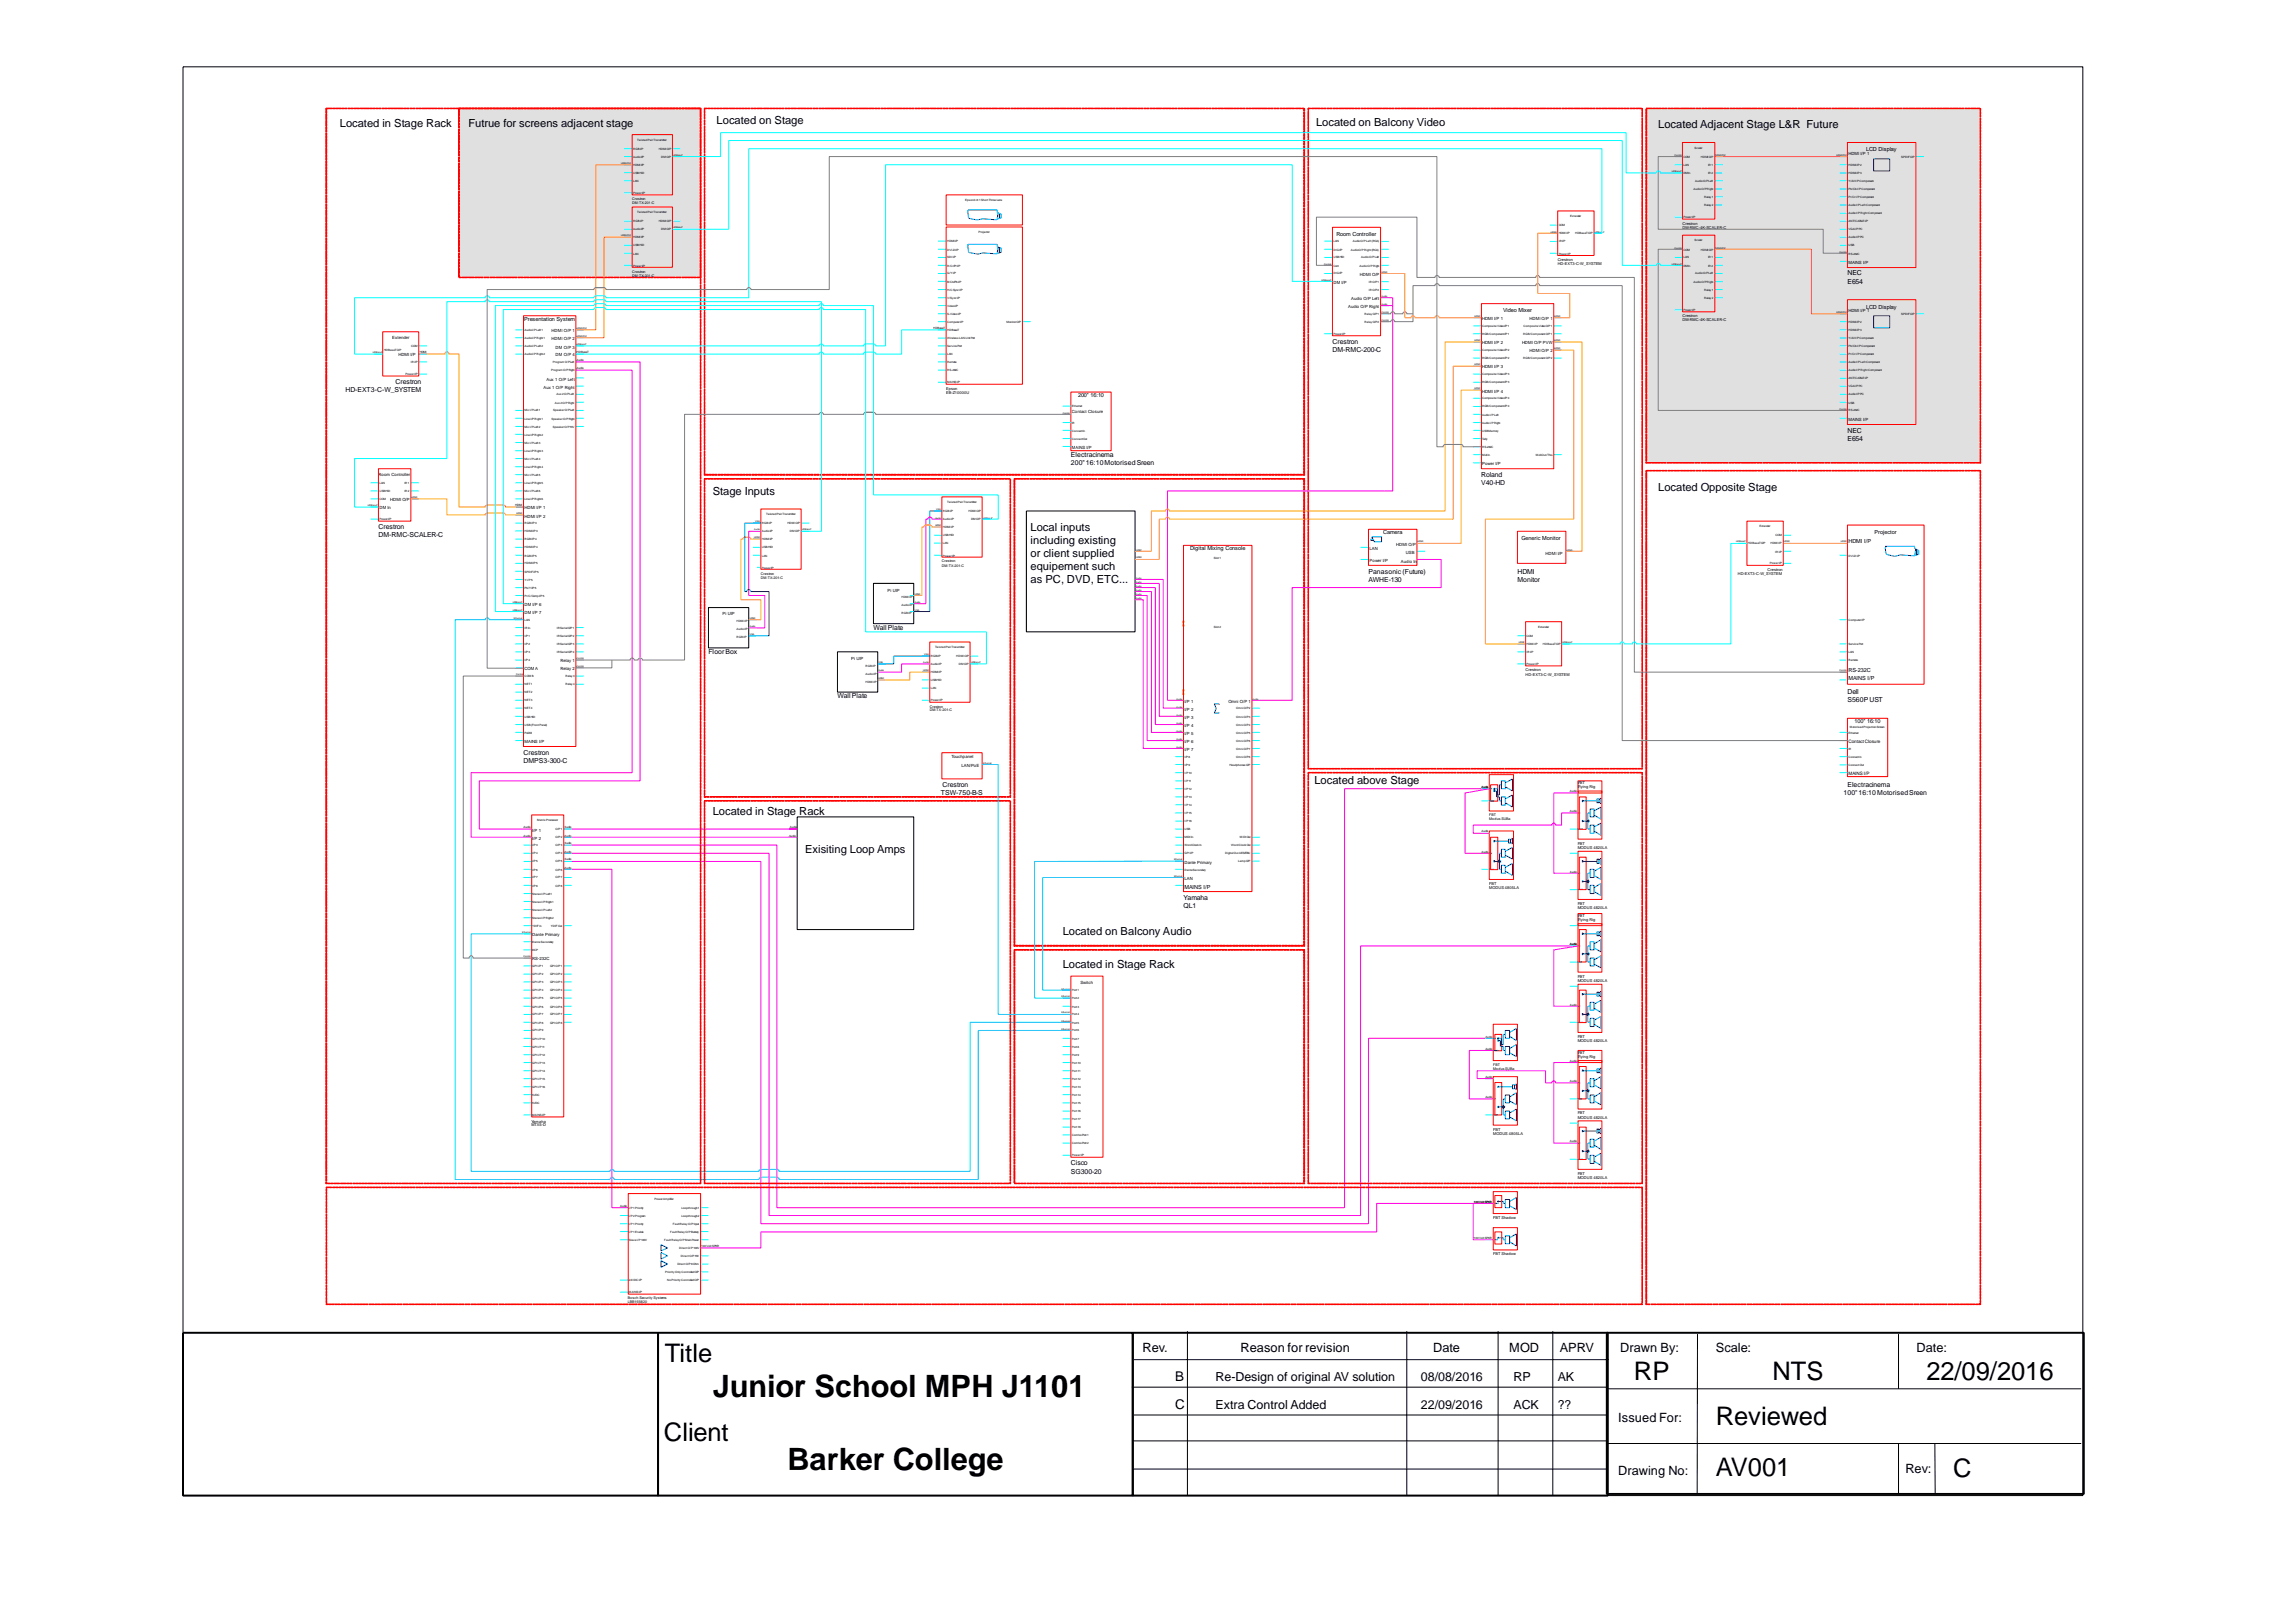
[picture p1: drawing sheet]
<svg xmlns="http://www.w3.org/2000/svg" width="297mm" height="210mm" viewBox="0 0 297 210" stroke-linecap="round" stroke-linejoin="round" font-family="sans-serif">
<defs><g id="words">
<g font-size="4">
<text x="92.3" y="180.8">Junior School MPH J1101</text>
<text x="101.9" y="190.3">Barker College</text>
</g>
<g font-size="3.3">
<text x="86.1" y="176.4">Title</text>
<text x="211.5" y="178.6">RP</text>
<text x="229.5" y="178.6">NTS</text>
<text x="249.4" y="178.6">22/09/2016</text>
<text x="222.1" y="184.5">Reviewed</text>
<text x="86" y="186.5">Client</text>
<text x="222.1" y="191.1">AV001</text>
<text x="252.9" y="191.1">C</text>
</g>
<g font-size="1.7">
<text x="147.9" y="175">Rev.</text>
<text x="152.2" y="178.7">B</text>
<text x="160.6" y="175">Reason for revision</text>
<text x="185.5" y="175">Date</text>
<text x="195.4" y="175">MOD</text>
<text x="201.9" y="175">APRV</text>
<text x="209.7" y="175">Drawn By:</text>
<text x="222.1" y="175">Scale:</text>
<text x="248.1" y="175">Date:</text>
<text x="152.2" y="182.4">C</text>
<text x="209.5" y="184.1">Issued For:</text>
<text x="209.5" y="190.9">Drawing No:</text>
<text x="246.7" y="190.7">Rev:</text>
</g>
<g font-size="1.6">
<text x="157.4" y="178.7">Re-Design of original AV solution</text>
<text x="183.9" y="178.7">08/08/2016</text>
<text x="195.9" y="178.7">RP</text>
<text x="201.7" y="178.7">AK</text>
<text x="157.4" y="182.4">Extra Control Added</text>
<text x="183.9" y="182.4">22/09/2016</text>
<text x="195.9" y="182.4">ACK</text>
<text x="201.7" y="182.4">??</text>
</g>
<g font-size="1.4">
<text x="44" y="16.4">Located in Stage Rack</text>
<text x="60.6" y="16.4">Futrue for screens adjacent stage</text>
<text x="92.8" y="16.1">Located on Stage</text>
<text x="170.4" y="16.3">Located on Balcony Video</text>
<text x="214.7" y="16.6">Located Adjacent Stage L&amp;R Future</text>
<text x="92.3" y="64.1">Stage Inputs</text>
<text x="214.7" y="63.5">Located Opposite Stage</text>
<text x="133.4" y="68.7">Local inputs</text>
<text x="133.4" y="70.4">including existing</text>
<text x="133.4" y="72.1">or client supplied</text>
<text x="133.4" y="73.8">equipement such</text>
<text x="133.4" y="75.4">as PC, DVD, ETC...</text>
<text x="170.2" y="101.5">Located above Stage</text>
<text x="92.3" y="105.5">Located in Stage Rack</text>
<text x="104.2" y="110.5">Exisiting Loop Amps</text>
<text x="137.6" y="125.3">Located in Stage Rack</text>
<text x="137.6" y="121.1">Located on Balcony Audio</text>
</g>
<g font-size=".9">
<text x="239.2" y="35.7">NEC</text>
<text x="239.2" y="36.7">E654</text>
<text x="172.5" y="44.5">Crestron</text>
<text x="172.5" y="45.6">DM-RMC-200-C</text>
<text x="44.7" y="50.8">HD-EXT3-C-W_SYSTEM</text>
<text x="51.2" y="49.7">Crestron</text>
<text x="138.6" y="59.2">Electracinema</text>
<text x="239.2" y="56">NEC</text>
<text x="239.2" y="57">E654</text>
<text x="138.6" y="60.2">200&quot; 16:10 Motorised Sreen</text>
<text x="191.7" y="61.7">Roland</text>
<text x="191.7" y="62.8">V40-HD</text>
<text x="49" y="68.5">Crestron</text>
<text x="49" y="69.5">DM-RMC-SCALER-C</text>
<text x="177.2" y="75.3">AWHE-130</text>
<text x="177.2" y="74.2">Panasonic (Future)</text>
<text x="196.4" y="74.2">HDMI</text>
<text x="196.4" y="75.3">Monitor</text>
<text x="113.1" y="81.5">Wall Plate</text>
<text x="91.7" y="84.7">Floor Box</text>
<text x="239.2" y="89.9">Dell</text>
<text x="108.4" y="90.4">Wall Plate</text>
<text x="239.2" y="90.9">S560P UST</text>
<text x="67.8" y="97.7">Crestron</text>
<text x="67.8" y="98.8">DMPS3-300-C</text>
<text x="122" y="101.9">Crestron</text>
<text x="239.2" y="101.9">Electracinema</text>
<text x="121.8" y="102.9">TSW-750-B-S</text>
<text x="238.7" y="102.9">100&quot; 16:10 Motorised Sreen</text>
<text x="153.2" y="116.5">Yamaha</text>
<text x="153.2" y="117.5">QL1</text>
<text x="138.6" y="150.9">Cisco</text>
<text x="138.6" y="151.9">SG300-20</text>
</g>
<g font-size=".7">
<text x="241.6" y="19.6">LCD Display</text>
<text x="173" y="30.5">Room Controller</text>
<text x="67.9" y="41.5">Presentation System</text>
<text x="194.6" y="40.5">Video Mixer</text>
<text x="241.6" y="39.9">LCD Display</text>
<text x="139.6" y="51.4">200&quot; 16:10</text>
<text x="154.1" y="71.2">Digital Mixing Console</text>
<text x="179.1" y="69.1">Camera</text>
<text x="196.9" y="70">Generic Monitor</text>
<text x="239.3" y="70.3">HDMI I/P</text>
<text x="242.7" y="69.1">Projector</text>
<text x="239.3" y="88">MAINS I/P</text>
<text x="239.3" y="87">RS-232C</text>
<text x="240.1" y="93.6">100&quot; 16:10</text>
<text x="153.3" y="115.1">MAINS I/P</text>
</g>
<g font-size=".6">
<text x="239.3" y="20.1">HDMI I/P 1</text>
<text x="176.1" y="35.7">HDMI O/P</text>
<text x="239.3" y="34.2">MAINS I/P</text>
<text x="172.6" y="36.8">DM I/P</text>
<text x="174.5" y="39.9">Audio O/P Right</text>
<text x="174.9" y="38.8">Audio O/P Left</text>
<text x="191.9" y="41.5">HDMI I/P 1</text>
<text x="198" y="41.5">HDMI O/P 1</text>
<text x="239.3" y="40.4">HDMI I/P 1</text>
<text x="50.8" y="43.9">Extender</text>
<text x="51.6" y="46.1">HDMI I/P</text>
<text x="71.4" y="43">HDMI O/P 1</text>
<text x="71.4" y="44.1">HDMI O/P 2</text>
<text x="71.9" y="45.1">DM O/P 3</text>
<text x="71.9" y="46.1">DM O/P 4</text>
<text x="191.9" y="44.6">HDMI I/P 2</text>
<text x="191.9" y="47.7">HDMI I/P 3</text>
<text x="197" y="44.6">HDMI O/P PVW</text>
<text x="198" y="45.6">HDMI O/P 2</text>
<text x="70.4" y="50.3">Aux 1 O/P Right</text>
<text x="70.7" y="49.3">Aux 1 O/P Left</text>
<text x="138.8" y="53.4">Contact Closure</text>
<text x="191.9" y="50.8">HDMI I/P 4</text>
<text x="138.8" y="58.1">MAINS I/P</text>
<text x="239.3" y="54.5">MAINS I/P</text>
<text x="49" y="61.7">Room Controller</text>
<text x="49.1" y="65.9">DM In</text>
<text x="50.5" y="64.9">HDMI O/P</text>
<text x="67.9" y="65.9">HDMI I/P 1</text>
<text x="191.9" y="60.2">Power I/P</text>
<text x="67.9" y="67">HDMI I/P 2</text>
<text x="177.3" y="71.2">LAN</text>
<text x="180.8" y="70.6">HDMI O/P</text>
<text x="182" y="71.7">USB</text>
<text x="200.1" y="71.9">HDMI I/P</text>
<text x="114.9" y="76.6">Pi UIP</text>
<text x="177.3" y="72.7">Power I/P</text>
<text x="181.4" y="72.9">Audio In</text>
<text x="67.9" y="78.4">DM I/P 6</text>
<text x="67.9" y="79.5">DM I/P 7</text>
<text x="93.5" y="79.7">Pi UIP</text>
<text x="67.9" y="86.8">COM A</text>
<text x="72.6" y="85.7">Relay 1</text>
<text x="72.6" y="86.8">Relay 2</text>
<text x="110.2" y="85.4">Pi UIP</text>
<text x="153.3" y="91">I/P 1</text>
<text x="153.3" y="92">I/P 2</text>
<text x="153.3" y="93.1">I/P 3</text>
<text x="153.3" y="94.1">I/P 4</text>
<text x="153.3" y="95.2">I/P 5</text>
<text x="159" y="91">Omni O/P 1</text>
<text x="67.9" y="96.2">MAINS I/P</text>
<text x="123.2" y="98.1">Touchpanel</text>
<text x="124.5" y="99.3">LAN/PoE</text>
<text x="153.3" y="96.2">I/P 6</text>
<text x="153.3" y="97.2">I/P 7</text>
<text x="239.3" y="100.4">MAINS I/P</text>
<text x="239.3" y="96.2">Contact Closure</text>
<text x="68.9" y="107.7">I/P 1</text>
<text x="68.9" y="108.7">I/P 2</text>
<text x="153.3" y="111.8">Dante Primary</text>
<text x="153.3" y="113.9">LAN</text>
<text x="68.9" y="124.3">RS-232C</text>
<text x="68.9" y="121.2">Dante Primary</text>
<text x="139.9" y="127.3">Switch</text>
</g>
<g font-size=".5">
<text x="81.8" y="25.9">Crestron</text>
<text x="81.8" y="26.4">DM-TX-201-C</text>
<text x="217.8" y="29.1">Crestron</text>
<text x="217.8" y="29.6">DM-RMC-4K-SCALER-C</text>
<text x="81.8" y="35.3">Crestron</text>
<text x="81.8" y="35.8">DM-TX-201-C</text>
<text x="201.7" y="33.8">Crestron</text>
<text x="201.7" y="34.3">HD-EXT3-C-W_SYSTEM</text>
<text x="217.8" y="41.1">Crestron</text>
<text x="217.8" y="41.6">DM-RMC-4K-SCALER-C</text>
<text x="122.5" y="50.5">Epson</text>
<text x="122.5" y="51">EB-Z10000U</text>
<text x="98.5" y="74.4">Crestron</text>
<text x="98.5" y="74.9">DM-TX-201-C</text>
<text x="121.9" y="72.8">Crestron</text>
<text x="121.9" y="73.4">DM-TX-201-C</text>
<text x="225" y="74.4">HD-EXT3-C-W_SYSTEM</text>
<text x="228.8" y="73.9">Crestron</text>
<text x="197.5" y="86.9">Crestron</text>
<text x="197.5" y="87.5">HD-EXT3-C-W_SYSTEM</text>
<text x="120.4" y="91.6">Crestron</text>
<text x="120.4" y="92.1">DM-TX-201-C</text>
<text x="204.2" y="101.6">FBT</text>
<text x="192.8" y="105.7">FBT</text>
<text x="192.8" y="106.2">Modus SUBa</text>
<text x="204.2" y="102.1">Flying Rig</text>
<text x="204.2" y="109.4">FBT</text>
<text x="204.2" y="109.9">MODUS 4820LA</text>
<text x="192.8" y="114.6">FBT</text>
<text x="192.8" y="115.1">MODUS 4805LA</text>
<text x="204.2" y="117.2">FBT</text>
<text x="204.2" y="117.7">MODUS 4820LA</text>
<text x="204.2" y="118.7">FBT</text>
<text x="204.2" y="119.2">Flying Rig</text>
<text x="204.2" y="126.6">FBT</text>
<text x="204.2" y="127.1">MODUS 4820LA</text>
<text x="193.3" y="138">FBT</text>
<text x="204.2" y="134.4">FBT</text>
<text x="204.2" y="134.9">MODUS 4820LA</text>
<text x="204.2" y="136.5">FBT</text>
<text x="204.2" y="137">Flying Rig</text>
<text x="193.3" y="138.5">Modus SUBa</text>
<text x="68.8" y="145.3">Yamaha</text>
<text x="68.8" y="145.8">MTX5-D</text>
<text x="193.3" y="146.4">FBT</text>
<text x="193.3" y="146.9">MODUS 4805LA</text>
<text x="204.2" y="144.3">FBT</text>
<text x="204.2" y="144.8">MODUS 4820LA</text>
<text x="204.2" y="152.1">FBT</text>
<text x="204.2" y="152.6">MODUS 4820LA</text>
<text x="193.3" y="157.8">FBT Shadow</text>
<text x="193.3" y="162.5">FBT Shadow</text>
<text x="81.3" y="168.2">Bosch Security Systems</text>
<text x="81.3" y="168.7">LBB1938/20</text>
</g>
<g font-size=".4">
<text x="82" y="19.4">RGB I/P</text>
<text x="82" y="20.4">Audio I/P</text>
<text x="82" y="21.5">HDMI I/P</text>
<text x="82" y="22.5">USB HID</text>
<text x="82" y="23.6">LAN</text>
<text x="82.5" y="18.2">Twisted Pair Transmitter</text>
<text x="85.3" y="19.4">HDMI O/P</text>
<text x="85.6" y="20.4">DM O/P</text>
<text x="217.9" y="20.4">COM</text>
<text x="217.9" y="21.5">LAN</text>
<text x="217.9" y="22.5">DM In</text>
<text x="219.4" y="19.3">Scaler</text>
<text x="219.5" y="23.6">Audio O/P Left</text>
<text x="220.2" y="20.4">HDMI O/P</text>
<text x="221.2" y="21.5">IR 1</text>
<text x="221.2" y="22.5">IR 2</text>
<text x="239.3" y="21.5">HDMI I/P 2</text>
<text x="239.3" y="22.5">HDMI I/P 3</text>
<text x="239.3" y="23.6">Y/AV I/P Component</text>
<text x="246.1" y="20.4">SPDIF O/P</text>
<text x="82" y="25.1">Power I/P</text>
<text x="82" y="28.8">RGB I/P</text>
<text x="82" y="29.8">Audio I/P</text>
<text x="82.5" y="27.6">Twisted Pair Transmitter</text>
<text x="85.3" y="28.8">HDMI O/P</text>
<text x="85.6" y="29.8">DM O/P</text>
<text x="124.9" y="26">Epson 0.8:1 Short Throw Lens</text>
<text x="201.8" y="29.3">COM</text>
<text x="203.3" y="28.1">Extender</text>
<text x="217.9" y="28.2">Power I/P</text>
<text x="219.2" y="24.6">Audio O/P Right</text>
<text x="220.6" y="25.7">Relay 1</text>
<text x="220.6" y="26.7">Relay 2</text>
<text x="239.3" y="26.7">Audio I/P Left Component</text>
<text x="239.3" y="27.7">Audio I/P Right Component</text>
<text x="239.3" y="24.6">Pb/Cb I/P Component</text>
<text x="239.3" y="25.7">Pr/Cr I/P Component</text>
<text x="239.3" y="28.8">ANT/CABLE I/P</text>
<text x="239.3" y="29.8">VGA I/P PC</text>
<text x="82" y="30.9">HDMI I/P</text>
<text x="82" y="31.9">USB HID</text>
<text x="82" y="34.5">Power I/P</text>
<text x="82" y="32.9">LAN</text>
<text x="122.6" y="31.4">HDMI I/P</text>
<text x="122.6" y="32.4">DVI-D I/P</text>
<text x="122.6" y="34.5">R/Cr/Pr I/P</text>
<text x="122.6" y="35.5">G/Y I/P</text>
<text x="122.6" y="33.5">SDI I/P</text>
<text x="126.7" y="30.2">Projector</text>
<text x="172.6" y="31.4">LAN</text>
<text x="172.6" y="32.4">DIG I/P</text>
<text x="172.6" y="33.5">USB HID</text>
<text x="172.6" y="34.5">Com</text>
<text x="172.6" y="35.5">DIG I/P</text>
<text x="174.9" y="32.4">Audio O/P Right (RCA)</text>
<text x="175.1" y="31.4">Audio O/P Left (RCA)</text>
<text x="176" y="34.5">Audio O/P Right</text>
<text x="176.2" y="33.5">Audio O/P Left</text>
<text x="201.8" y="32.9">Power I/P</text>
<text x="201.8" y="30.3">HDMI I/P</text>
<text x="201.8" y="31.4">IR I/P</text>
<text x="203.9" y="30.3">HDBaseT O/P</text>
<text x="217.9" y="32.4">COM</text>
<text x="217.9" y="33.5">LAN</text>
<text x="217.9" y="34.5">DM In</text>
<text x="219.4" y="31.3">Scaler</text>
<text x="219.5" y="35.5">Audio O/P Left</text>
<text x="220.2" y="32.4">HDMI O/P</text>
<text x="221.2" y="33.5">IR 1</text>
<text x="221.2" y="34.5">IR 2</text>
<text x="239.3" y="32.9">RS-232C</text>
<text x="239.3" y="31.9">USB</text>
<text x="239.3" y="30.9">Audio I/P PC</text>
<text x="122.6" y="36.6">B/Cb/Pb I/P</text>
<text x="122.6" y="37.7">H/C Sync I/P</text>
<text x="122.6" y="38.7">V/Sync I/P</text>
<text x="122.6" y="39.7">Video I/P</text>
<text x="122.6" y="40.7">S-Video I/P</text>
<text x="122.6" y="41.8">Computer I/P</text>
<text x="130.3" y="41.8">Monitor O/P</text>
<text x="176.6" y="40.7">Relay O/P 1</text>
<text x="176.6" y="41.8">Relay O/P 2</text>
<text x="177.2" y="36.6">IR O/P 1</text>
<text x="177.2" y="37.7">IR O/P 2</text>
<text x="217.9" y="40.2">Power I/P</text>
<text x="219.2" y="36.6">Audio O/P Right</text>
<text x="220.6" y="37.7">Relay 1</text>
<text x="220.6" y="38.7">Relay 2</text>
<text x="239.3" y="41.8">HDMI I/P 2</text>
<text x="246.1" y="40.7">SPDIF O/P</text>
<text x="49.7" y="45.5">HDBaseT O/P</text>
<text x="53.2" y="47">IR I/P</text>
<text x="53.2" y="44.9">COM</text>
<text x="54.3" y="45.8">HDMI</text>
<text x="67.9" y="42.9">Audio I/P Left 1</text>
<text x="67.9" y="43.9">Audio I/P Right 1</text>
<text x="67.9" y="44.9">Audio I/P Left 2</text>
<text x="67.9" y="46">Audio I/P Right 2</text>
<text x="71.6" y="47">Program O/P Left</text>
<text x="74.6" y="47.8">Audio</text>
<text x="74.6" y="46.8">Audio</text>
<text x="74.6" y="45.8">HDBaseT</text>
<text x="120.8" y="42.6">HDBaseT</text>
<text x="122.6" y="46">LAN</text>
<text x="122.6" y="47">Remote</text>
<text x="122.6" y="42.9">HDBaseT</text>
<text x="122.6" y="44.9">Service Port</text>
<text x="122.6" y="43.9">Wireless LAN Unit Port</text>
<text x="172.6" y="43.4">Power I/P</text>
<text x="191.9" y="42.3">Composite Video I/P 1</text>
<text x="191.9" y="43.4">RGB/Component I/P 1</text>
<text x="191.9" y="45.5">Composite Video I/P 2</text>
<text x="191.9" y="46.5">RGB/Component I/P 2</text>
<text x="197.2" y="43.4">RGB/Component O/P 1</text>
<text x="197.2" y="46.5">RGB/Component O/P 2</text>
<text x="197.2" y="42.3">Composite Video O/P 1</text>
<text x="239.3" y="47">Audio I/P Left Component</text>
<text x="239.3" y="42.9">HDMI I/P 3</text>
<text x="239.3" y="43.9">Y/AV I/P Component</text>
<text x="239.3" y="44.9">Pb/Cb I/P Component</text>
<text x="239.3" y="46">Pr/Cr I/P Component</text>
<text x="52.5" y="48.6">Power I/P</text>
<text x="67.9" y="53.3">Mic I/P Left 1</text>
<text x="71.4" y="48">Program O/P Right</text>
<text x="71.6" y="53.3">Speaker O/P Left</text>
<text x="71.8" y="52.2">Aux 2 O/P Right</text>
<text x="72" y="51.2">Aux 2 O/P Left</text>
<text x="122.6" y="49.6">MAINS I/P</text>
<text x="122.6" y="48">RS-232C</text>
<text x="138.8" y="52.7">Ethernet</text>
<text x="191.9" y="48.6">Composite Video I/P 3</text>
<text x="191.9" y="49.6">RGB/Component I/P 3</text>
<text x="191.9" y="51.7">Composite Video I/P 4</text>
<text x="191.9" y="52.7">RGB/Component I/P 4</text>
<text x="191.9" y="53.8">Audio I/P Left</text>
<text x="239.3" y="53.3">RS-232C</text>
<text x="239.3" y="48">Audio I/P Right Component</text>
<text x="239.3" y="52.2">USB</text>
<text x="239.3" y="49.1">ANT/CABLE I/P</text>
<text x="239.3" y="50.2">VGA I/P PC</text>
<text x="239.3" y="51.2">Audio I/P PC</text>
<text x="67.9" y="54.3">Line I/P Right 1</text>
<text x="67.9" y="55.4">Mic I/P Left 2</text>
<text x="67.9" y="56.4">Line I/P Right 2</text>
<text x="67.9" y="57.5">Mic I/P Left 3</text>
<text x="67.9" y="58.5">Line I/P Right 3</text>
<text x="67.9" y="59.5">Mic I/P Left 4</text>
<text x="71.4" y="54.3">Speaker O/P Right</text>
<text x="71.6" y="55.4">Speaker O/P 70V</text>
<text x="138.8" y="54.8">IR</text>
<text x="138.8" y="55.9">Connect In</text>
<text x="138.8" y="56.9">Connect Out</text>
<text x="191.9" y="59">Midi In</text>
<text x="191.9" y="54.8">Audio I/P Right</text>
<text x="191.9" y="56.9">Tally</text>
<text x="191.9" y="58">RS-232C</text>
<text x="191.9" y="55.9">USB Memory</text>
<text x="198.8" y="59">Midi Out/Thru</text>
<text x="49.1" y="62.7">LAN</text>
<text x="49.1" y="63.7">USB HID</text>
<text x="49.1" y="64.7">COM</text>
<text x="52.4" y="62.7">IR 1</text>
<text x="52.4" y="63.7">IR 2</text>
<text x="66.7" y="65.6">HDMI</text>
<text x="67.9" y="60.6">Line I/P Right 4</text>
<text x="67.9" y="61.6">Mic I/P Left 5</text>
<text x="67.9" y="62.7">Line I/P Right 5</text>
<text x="67.9" y="63.7">Mic I/P Left 6</text>
<text x="67.9" y="64.7">Line I/P Right 6</text>
<text x="122.6" y="65.1">Twisted Pair Transmitter</text>
<text x="49.1" y="67.3">Power I/P</text>
<text x="67.9" y="67.9">RGB I/P 3</text>
<text x="67.9" y="68.9">HDMI I/P 3</text>
<text x="67.9" y="70">RGB I/P 4</text>
<text x="67.9" y="71">HDMI I/P 4</text>
<text x="98.6" y="67.9">RGB I/P</text>
<text x="98.6" y="68.9">Audio I/P</text>
<text x="98.6" y="70">HDMI I/P</text>
<text x="98.6" y="71">USB HID</text>
<text x="99.2" y="66.7">Twisted Pair Transmitter</text>
<text x="101.9" y="67.9">HDMI O/P</text>
<text x="102.3" y="68.9">DM O/P</text>
<text x="122.1" y="66.3">RGB I/P</text>
<text x="122.1" y="67.3">Audio I/P</text>
<text x="122.1" y="68.4">HDMI I/P</text>
<text x="122.1" y="69.4">USB HID</text>
<text x="122.1" y="70.5">LAN</text>
<text x="125.4" y="66.3">HDMI O/P</text>
<text x="125.7" y="67.3">DM O/P</text>
<text x="226.3" y="70.5">HDBaseT O/P</text>
<text x="227.8" y="68.3">Extender</text>
<text x="229.2" y="70.5">HDMI I/P</text>
<text x="229.8" y="71.5">IR I/P</text>
<text x="229.8" y="69.4">COM</text>
<text x="67.9" y="72">RGB I/P 5</text>
<text x="67.9" y="73.1">HDMI I/P 5</text>
<text x="67.9" y="74.1">SPDIF I/P 5</text>
<text x="67.9" y="75.2">Y I/P 5</text>
<text x="67.9" y="77.3">Pr/C/Comp I/P 5</text>
<text x="67.9" y="76.2">Pb/Y I/P 5</text>
<text x="98.6" y="73.6">Power I/P</text>
<text x="98.6" y="72">LAN</text>
<text x="116.7" y="77.4">HDMI I/P</text>
<text x="122.1" y="72">Power I/P</text>
<text x="157.2" y="72.4">Slot 1</text>
<text x="229.1" y="73.1">Power I/P</text>
<text x="239.3" y="72">DVI-D I/P</text>
<text x="67.9" y="81.4">IR In</text>
<text x="67.9" y="82.5">I/P 1</text>
<text x="67.9" y="83.5">I/P 2</text>
<text x="67.9" y="80.4">LAN</text>
<text x="72.1" y="82.5">IRSerial O/P 2</text>
<text x="72.1" y="81.4">IRSerial O/P 1</text>
<text x="72.1" y="83.5">IRSerial O/P 3</text>
<text x="95.4" y="80.6">HDMI I/P</text>
<text x="95.4" y="81.6">Audio I/P</text>
<text x="95.4" y="82.6">RGB I/P</text>
<text x="116.7" y="78.5">Audio I/P</text>
<text x="116.7" y="79.5">RGB I/P</text>
<text x="121" y="83.9">Twisted Pair Transmitter</text>
<text x="157.2" y="81.3">Slot 2</text>
<text x="197.6" y="82.5">COM</text>
<text x="197.6" y="83.5">HDMI I/P</text>
<text x="199.1" y="81.3">Extender</text>
<text x="199.7" y="83.5">HDBaseT O/P</text>
<text x="239.3" y="80.4">Computer I/P</text>
<text x="239.3" y="83.5">Service Port</text>
<text x="67.9" y="84.6">I/P 3</text>
<text x="67.9" y="85.6">I/P 4</text>
<text x="67.9" y="87.7">COM B</text>
<text x="67.9" y="88.7">NET 1</text>
<text x="67.9" y="89.8">NET 2</text>
<text x="72.1" y="84.6">IRSerial O/P 4</text>
<text x="73.2" y="87.7">Relay 3</text>
<text x="73.2" y="88.7">Relay 4</text>
<text x="112.1" y="88.4">HDMI I/P</text>
<text x="112.1" y="87.3">Audio I/P</text>
<text x="112.1" y="86.3">RGB I/P</text>
<text x="120.5" y="85.1">RGB I/P</text>
<text x="120.5" y="86.1">Audio I/P</text>
<text x="120.5" y="87.1">HDMI I/P</text>
<text x="120.5" y="88.2">USB HID</text>
<text x="120.5" y="89.3">LAN</text>
<text x="123.8" y="85.1">HDMI O/P</text>
<text x="124.1" y="86.1">DM O/P</text>
<text x="197.6" y="86.1">Power I/P</text>
<text x="197.6" y="84.6">IR I/P</text>
<text x="239.3" y="84.6">LAN</text>
<text x="239.3" y="85.6">Remote</text>
<text x="67.9" y="90.8">NET 3</text>
<text x="67.9" y="91.8">NET 4</text>
<text x="67.9" y="92.9">USB HID</text>
<text x="67.9" y="93.9">USB (Front Panel)</text>
<text x="67.9" y="95">PoDM</text>
<text x="120.5" y="90.8">Power I/P</text>
<text x="160" y="91.8">Omni O/P 2</text>
<text x="160" y="92.9">Omni O/P 3</text>
<text x="160" y="93.9">Omni O/P 4</text>
<text x="160" y="95">Omni O/P 5</text>
<text x="160" y="96">Omni O/P 6</text>
<text x="239.3" y="95">Ethernet</text>
<text x="239.5" y="94.3">Motorised Projection Screen</text>
<text x="153.3" y="98.1">I/P 8</text>
<text x="153.3" y="99.1">I/P 9</text>
<text x="153.3" y="100.2">I/P 10</text>
<text x="153.3" y="101.2">I/P 11</text>
<text x="159.1" y="99.1">Headphones O/P</text>
<text x="160" y="97.1">Omni O/P 7</text>
<text x="160" y="98.1">Omni O/P 8</text>
<text x="239.3" y="97.1">IR</text>
<text x="239.3" y="98.1">Connect In</text>
<text x="239.3" y="99.1">Connect Out</text>
<text x="67.8" y="107.2">Audio</text>
<text x="69.5" y="106.3">Matrix Processor</text>
<text x="71.9" y="107.5">O/P 1</text>
<text x="73.1" y="107.2">Audio</text>
<text x="102.3" y="107.2">Audio</text>
<text x="153.3" y="102.3">I/P 12</text>
<text x="153.3" y="103.3">I/P 13</text>
<text x="153.3" y="104.4">I/P 14</text>
<text x="153.3" y="105.4">I/P 15</text>
<text x="153.3" y="106.4">I/P 16</text>
<text x="153.3" y="107.5">USB</text>
<text x="191.8" y="102">Audio</text>
<text x="191.8" y="107.7">Audio</text>
<text x="203.2" y="105.2">Audio</text>
<text x="203.2" y="102.5">Audio</text>
<text x="67.8" y="108.3">Audio</text>
<text x="68.9" y="109.6">I/P 3</text>
<text x="68.9" y="110.6">I/P 4</text>
<text x="68.9" y="111.6">I/P 5</text>
<text x="68.9" y="112.7">I/P 6</text>
<text x="68.9" y="113.7">I/P 7</text>
<text x="71.9" y="108.5">O/P 2</text>
<text x="71.9" y="109.6">O/P 3</text>
<text x="71.9" y="110.6">O/P 4</text>
<text x="71.9" y="111.6">O/P 5</text>
<text x="71.9" y="112.7">O/P 6</text>
<text x="71.9" y="113.7">O/P 7</text>
<text x="73.1" y="108.3">Audio</text>
<text x="73.1" y="109.3">Audio</text>
<text x="73.1" y="110.4">Audio</text>
<text x="73.1" y="111.4">Audio</text>
<text x="73.1" y="112.5">Audio</text>
<text x="102.1" y="108.3">Audio</text>
<text x="153.3" y="110.6">GPI I/P</text>
<text x="153.3" y="108.5">MIDI In</text>
<text x="153.3" y="109.6">Word Clock In</text>
<text x="153.3" y="112.7">Dante Secondary</text>
<text x="158.6" y="110.6">Digital Out AES/EBU</text>
<text x="159.4" y="109.6">Word Clock Out</text>
<text x="160.3" y="111.6">Lamp O/P</text>
<text x="160.5" y="108.5">MIDI Out</text>
<text x="191.8" y="110.4">Audio</text>
<text x="203.2" y="113">Audio</text>
<text x="68.9" y="114.8">I/P 8</text>
<text x="68.9" y="115.8">Stereo I/P Left 1</text>
<text x="68.9" y="116.9">Stereo I/P Right 1</text>
<text x="68.9" y="117.9">Stereo I/P Left 2</text>
<text x="68.9" y="118.9">Stereo I/P Right 2</text>
<text x="68.9" y="120">YDIF In</text>
<text x="71.3" y="120">YDIF Out</text>
<text x="71.9" y="114.8">O/P 8</text>
<text x="68.9" y="123.1">DCP</text>
<text x="68.9" y="125.2">GPI I/P 1</text>
<text x="68.9" y="122.1">Dante Secondary</text>
<text x="71.2" y="125.2">GPI O/P 1</text>
<text x="203.2" y="122.4">Audio</text>
<text x="68.9" y="126.2">GPI I/P 2</text>
<text x="68.9" y="127.3">GPI I/P 3</text>
<text x="68.9" y="128.3">GPI I/P 4</text>
<text x="68.9" y="129.4">GPI I/P 5</text>
<text x="68.9" y="130.4">GPI I/P 6</text>
<text x="68.9" y="131.4">GPI I/P 7</text>
<text x="71.2" y="126.2">GPI O/P 2</text>
<text x="71.2" y="127.3">GPI O/P 3</text>
<text x="71.2" y="128.3">GPI O/P 4</text>
<text x="71.2" y="129.4">GPI O/P 5</text>
<text x="71.2" y="130.4">GPI O/P 6</text>
<text x="71.2" y="131.4">GPI O/P 7</text>
<text x="138.8" y="128.3">Port 1</text>
<text x="138.8" y="129.4">Port 2</text>
<text x="138.8" y="130.4">Port 3</text>
<text x="138.8" y="131.4">Port 4</text>
<text x="203.2" y="130.2">Audio</text>
<text x="68.9" y="132.5">GPI I/P 8</text>
<text x="68.9" y="133.5">GPI I/P 9</text>
<text x="68.9" y="134.6">GPI I/P 10</text>
<text x="68.9" y="135.6">GPI I/P 11</text>
<text x="68.9" y="136.7">GPI I/P 12</text>
<text x="68.9" y="137.7">GPI I/P 13</text>
<text x="71.2" y="132.5">GPI O/P 8</text>
<text x="138.8" y="132.5">Port 5</text>
<text x="138.8" y="133.5">Port 6</text>
<text x="138.8" y="134.6">Port 7</text>
<text x="138.8" y="135.6">Port 8</text>
<text x="138.8" y="136.7">Port 9</text>
<text x="138.8" y="137.7">Port 10</text>
<text x="192.3" y="134.3">Audio</text>
<text x="192.3" y="135.9">Audio</text>
<text x="203.2" y="137.5">Audio</text>
<text x="68.9" y="142.9">5VDC</text>
<text x="68.9" y="141.9">5VDC</text>
<text x="68.9" y="138.7">GPI I/P 14</text>
<text x="68.9" y="139.8">GPI I/P 15</text>
<text x="68.9" y="140.8">GPI I/P 16</text>
<text x="138.8" y="138.7">Port 11</text>
<text x="138.8" y="139.8">Port 12</text>
<text x="138.8" y="140.8">Port 13</text>
<text x="138.8" y="141.9">Port 14</text>
<text x="138.8" y="142.9">Port 15</text>
<text x="138.8" y="144">Port 16</text>
<text x="192.3" y="142.2">Audio</text>
<text x="192.3" y="139.5">Audio</text>
<text x="203.2" y="140.1">Audio</text>
<text x="68.9" y="144.5">MAINS I/P</text>
<text x="138.8" y="147.1">Combo Port 1</text>
<text x="138.8" y="148.2">Combo Port 2</text>
<text x="138.8" y="145">Port 17</text>
<text x="138.8" y="146">Port 18</text>
<text x="138.8" y="149.7">Power I/P</text>
<text x="203.2" y="147.9">Audio</text>
<text x="84.7" y="155.3">Power Amplifier</text>
<text x="190.8" y="155.7">100 Volt SPKR</text>
<text x="80.3" y="156.3">Audio</text>
<text x="81.4" y="156.5">I/P 1 Priority</text>
<text x="81.4" y="157.5">I/P 2 Program</text>
<text x="81.4" y="158.5">I/P 1 Priority</text>
<text x="81.4" y="159.6">I/P 1 Enable</text>
<text x="81.4" y="160.7">Slave I/P 100V</text>
<text x="86" y="160.7">Fault Relay O/P Main Power</text>
<text x="86.8" y="159.6">Fault Relay O/P Battery</text>
<text x="87.1" y="158.5">Fault Relay O/P Input</text>
<text x="87.9" y="161.7">Direct O/P 100V</text>
<text x="88.2" y="156.5">Loopthrough 1</text>
<text x="88.2" y="157.5">Loopthrough 2</text>
<text x="90.8" y="161.4">100 Volt SPKR</text>
<text x="190.8" y="160.4">100 Volt SPKR</text>
<text x="81.4" y="167.4">MAINS I/P</text>
<text x="81.4" y="165.8">24VDC I/P</text>
<text x="86.1" y="164.8">Priority Only Controlled O/P</text>
<text x="86.4" y="165.8">No Priority Controlled O/P</text>
<text x="87.7" y="163.8">Direct O/P 8 Ohm</text>
<text x="88.2" y="162.7">Direct O/P 70V</text>
</g>
<g font-size=".3">
<text x="80.4" y="21.2">HDMI/DVI</text>
<text x="87.1" y="20.2">HDBaseT</text>
<text x="216.4" y="22.3">HDBaseT</text>
<text x="216.8" y="20.2">Control</text>
<text x="222.1" y="20.2">HDMI/DVI</text>
<text x="237.8" y="20.2">HDMI/DVI</text>
<text x="87.1" y="29.6">HDBaseT</text>
<text x="80.4" y="30.6">HDMI/DVI</text>
<text x="171.4" y="34.3">Control</text>
<text x="178.9" y="35.3">HDMI</text>
<text x="200.8" y="30.1">HDMI</text>
<text x="206.4" y="30.1">HDBaseT</text>
<text x="216.4" y="34.3">HDBaseT</text>
<text x="216.8" y="32.2">Control</text>
<text x="222.1" y="32.2">HDMI/DVI</text>
<text x="238.1" y="32.7">Control</text>
<text x="171.1" y="36.3">HDBaseT</text>
<text x="178.9" y="39.5">Audio</text>
<text x="178.9" y="38.4">Audio</text>
<text x="178.9" y="41.6">Control</text>
<text x="178.9" y="40.5">Control</text>
<text x="190.9" y="41">HDMI</text>
<text x="201.2" y="41">HDMI</text>
<text x="237.8" y="40.5">HDMI/DVI</text>
<text x="48.3" y="45.8">HDBaseT</text>
<text x="74.6" y="42.6">HDMI/DVI</text>
<text x="74.6" y="43.6">HDMI/DVI</text>
<text x="74.6" y="44.7">HDBaseT</text>
<text x="190.9" y="47.3">HDMI</text>
<text x="190.9" y="44.2">HDMI</text>
<text x="201.2" y="44.2">HDMI</text>
<text x="201.2" y="45.2">HDMI</text>
<text x="137.6" y="53.6">Control</text>
<text x="190.9" y="50.4">HDMI</text>
<text x="238.1" y="53">Control</text>
<text x="47.6" y="65.6">HDBaseT</text>
<text x="53.3" y="64.5">HDMI</text>
<text x="66.9" y="66.6">HDMI</text>
<text x="97.6" y="69.7">HDMI</text>
<text x="97.6" y="68.6">Audio</text>
<text x="97.8" y="67.6">VGA</text>
<text x="103.8" y="68.6">HDBaseT</text>
<text x="121.1" y="67.1">Audio</text>
<text x="121.1" y="68.1">HDMI</text>
<text x="121.2" y="66.1">VGA</text>
<text x="127.3" y="67.1">HDBaseT</text>
<text x="147.1" y="71.3">HDMI</text>
<text x="183.5" y="70.2">HDMI</text>
<text x="202.8" y="71.3">HDMI</text>
<text x="224.8" y="70.2">HDBaseT</text>
<text x="230.9" y="70.2">HDMI</text>
<text x="238.3" y="70.2">HDMI</text>
<text x="118.4" y="77">HDMI</text>
<text x="147.1" y="77.5">Audio</text>
<text x="147.1" y="76.5">Audio</text>
<text x="147.1" y="75.4">Audio</text>
<text x="147.1" y="74.9">Audio</text>
<text x="147.1" y="76">Audio</text>
<text x="147.1" y="77">Audio</text>
<text x="147.1" y="72.3">HDMI</text>
<text x="66.4" y="79.1">HDBaseT</text>
<text x="66.4" y="78.1">HDBaseT</text>
<text x="66.5" y="80.1">Ethernet</text>
<text x="97.1" y="80.1">HDMI</text>
<text x="97.1" y="81.2">Audio</text>
<text x="97.1" y="82.2">VGA</text>
<text x="118.4" y="79.1">VGA</text>
<text x="118.4" y="78.1">Audio</text>
<text x="196.6" y="83.3">HDMI</text>
<text x="202.3" y="83.3">HDBaseT</text>
<text x="66.8" y="87.4">Control</text>
<text x="74.6" y="85.4">Control</text>
<text x="74.6" y="86.4">Control</text>
<text x="113.7" y="85.9">VGA</text>
<text x="113.7" y="86.9">Audio</text>
<text x="113.7" y="87.9">HDMI</text>
<text x="119.5" y="85.9">Audio</text>
<text x="119.5" y="86.9">HDMI</text>
<text x="119.6" y="84.8">VGA</text>
<text x="125.7" y="85.9">HDBaseT</text>
<text x="238.1" y="86.9">Control</text>
<text x="152.3" y="94.7">Audio</text>
<text x="152.3" y="92.6">Audio</text>
<text x="152.3" y="91.6">Audio</text>
<text x="152.3" y="90.6">Audio</text>
<text x="152.3" y="93.7">Audio</text>
<text x="152.3" y="95.8">Audio</text>
<text x="162.2" y="90.6">Audio</text>
<text x="127.3" y="98.9">Ethernet</text>
<text x="152.3" y="96.8">Audio</text>
<text x="152" y="113.5">Ethernet</text>
<text x="152" y="111.4">Ethernet</text>
<text x="67.6" y="120.8">Ethernet</text>
<text x="67.8" y="123.9">Control</text>
<text x="137.4" y="131.2">Ethernet</text>
<text x="137.4" y="128.1">Ethernet</text>
<text x="137.4" y="129.1">Ethernet</text>
<text x="137.4" y="132.3">Ethernet</text>
<text x="137.4" y="133.3">Ethernet</text>
</g>
</g></defs>
<g fill="none" stroke="#000" stroke-width=".13">
<path d="M23.7 8.7h245.9v184.9h-245.9zM146.5 179.6h61.5M146.8 176h61.5M153.7 172.3v21.3M182.1 172.3v21.3M193.9 172.3v21.3M201 172.3v21.3M207.9 179.8h61.5M219.8 172.7l-.1 20.7M245.8 172.7v7.1M146.6 190.2h61.5M146.6 183.2h61.5"/>
<path d="M146.7 186.5h61.4M207.9 186.9h61.5M245.8 186.9v6.5M250.5 186.9v6.5"/>
</g>
<path d="M23.7 172.5h61.5v21.1h-61.5zM85.2 172.5h61.4v21.1h-61.4zM146.6 172.5h61.5v21.1h-61.5zM208 172.5h61.8v20.9h-61.8z" fill="none" stroke="#000" stroke-width=".25"/>
<path d="M213.1 14h43.3v45.9h-43.3z" fill-rule="evenodd" fill="#e0e0e0"/>
<path d="M213.1 14h.3v.1h-.3z" fill-rule="evenodd" fill="#f00"/>
<path d="M213.1 14h.3v.1h-.3z" fill="none" stroke="#f00" stroke-width=".13"/>
<path d="M213.5 14h.3v.1h-.3z" fill-rule="evenodd" fill="#f00"/>
<path d="M213.5 14h.3v.1h-.3z" fill="none" stroke="#f00" stroke-width=".13"/>
<path d="M213.9 14h.3v.1h-.3z" fill-rule="evenodd" fill="#f00"/>
<path d="M213.9 14h.3v.1h-.3z" fill="none" stroke="#f00" stroke-width=".13"/>
<path d="M214.3 14h.3v.1h-.3z" fill-rule="evenodd" fill="#f00"/>
<path d="M214.3 14h.3v.1h-.3z" fill="none" stroke="#f00" stroke-width=".13"/>
<path d="M214.7 14h.3v.1h-.3z" fill-rule="evenodd" fill="#f00"/>
<path d="M214.7 14h.3v.1h-.3z" fill="none" stroke="#f00" stroke-width=".13"/>
<path d="M215.1 14h.3v.1h-.3z" fill-rule="evenodd" fill="#f00"/>
<path d="M215.1 14h.3v.1h-.3z" fill="none" stroke="#f00" stroke-width=".13"/>
<path d="M215.5 14h.3v.1h-.3z" fill-rule="evenodd" fill="#f00"/>
<path d="M215.5 14h.3v.1h-.3z" fill="none" stroke="#f00" stroke-width=".13"/>
<path d="M215.9 14h.3v.1h-.3z" fill-rule="evenodd" fill="#f00"/>
<path d="M215.9 14h.3v.1h-.3z" fill="none" stroke="#f00" stroke-width=".13"/>
<path d="M216.3 14h.3v.1h-.3z" fill-rule="evenodd" fill="#f00"/>
<path d="M216.3 14h.3v.1h-.3z" fill="none" stroke="#f00" stroke-width=".13"/>
<path d="M216.7 14h.3v.1h-.3z" fill-rule="evenodd" fill="#f00"/>
<path d="M216.7 14h.3v.1h-.3z" fill="none" stroke="#f00" stroke-width=".13"/>
<path d="M217.1 14h.3v.1h-.3z" fill-rule="evenodd" fill="#f00"/>
<path d="M217.1 14h.3v.1h-.3z" fill="none" stroke="#f00" stroke-width=".13"/>
<path d="M217.5 14h.3v.1h-.3z" fill-rule="evenodd" fill="#f00"/>
<path d="M217.5 14h.3v.1h-.3z" fill="none" stroke="#f00" stroke-width=".13"/>
<path d="M217.9 14h.3v.1h-.3z" fill-rule="evenodd" fill="#f00"/>
<path d="M217.9 14h.3v.1h-.3z" fill="none" stroke="#f00" stroke-width=".13"/>
<path d="M218.3 14h.3v.1h-.3z" fill-rule="evenodd" fill="#f00"/>
<path d="M218.3 14h.3v.1h-.3z" fill="none" stroke="#f00" stroke-width=".13"/>
<path d="M218.7 14h.3v.1h-.3z" fill-rule="evenodd" fill="#f00"/>
<path d="M218.7 14h.3v.1h-.3z" fill="none" stroke="#f00" stroke-width=".13"/>
<path d="M219.1 14h.3v.1h-.3z" fill-rule="evenodd" fill="#f00"/>
<path d="M219.1 14h.3v.1h-.3z" fill="none" stroke="#f00" stroke-width=".13"/>
<path d="M219.5 14h.3v.1h-.3z" fill-rule="evenodd" fill="#f00"/>
<path d="M219.5 14h.3v.1h-.3z" fill="none" stroke="#f00" stroke-width=".13"/>
<path d="M219.9 14h.3v.1h-.3z" fill-rule="evenodd" fill="#f00"/>
<path d="M219.9 14h.3v.1h-.3z" fill="none" stroke="#f00" stroke-width=".13"/>
<path d="M220.3 14h.3v.1h-.3z" fill-rule="evenodd" fill="#f00"/>
<path d="M220.3 14h.3v.1h-.3z" fill="none" stroke="#f00" stroke-width=".13"/>
<path d="M220.7 14h.3v.1h-.3z" fill-rule="evenodd" fill="#f00"/>
<path d="M220.7 14h.3v.1h-.3z" fill="none" stroke="#f00" stroke-width=".13"/>
<path d="M221.2 14h.2v.1h-.2z" fill-rule="evenodd" fill="#f00"/>
<path d="M221.2 14h.2v.1h-.2z" fill="none" stroke="#f00" stroke-width=".13"/>
<path d="M221.5 14h.3v.1h-.3z" fill-rule="evenodd" fill="#f00"/>
<path d="M221.5 14h.3v.1h-.3z" fill="none" stroke="#f00" stroke-width=".13"/>
<path d="M221.9 14h.4v.1h-.4z" fill-rule="evenodd" fill="#f00"/>
<path d="M221.9 14h.4v.1h-.4z" fill="none" stroke="#f00" stroke-width=".13"/>
<path d="M222.3 14h.3v.1h-.3z" fill-rule="evenodd" fill="#f00"/>
<path d="M222.3 14h.3v.1h-.3z" fill="none" stroke="#f00" stroke-width=".13"/>
<path d="M222.7 14h.3v.1h-.3z" fill-rule="evenodd" fill="#f00"/>
<path d="M222.7 14h.3v.1h-.3z" fill="none" stroke="#f00" stroke-width=".13"/>
<path d="M223.1 14h.3v.1h-.3z" fill-rule="evenodd" fill="#f00"/>
<path d="M223.1 14h.3v.1h-.3z" fill="none" stroke="#f00" stroke-width=".13"/>
<path d="M223.5 14h.3v.1h-.3z" fill-rule="evenodd" fill="#f00"/>
<path d="M223.5 14h.3v.1h-.3z" fill="none" stroke="#f00" stroke-width=".13"/>
<path d="M223.9 14h.3v.1h-.3z" fill-rule="evenodd" fill="#f00"/>
<path d="M223.9 14h.3v.1h-.3z" fill="none" stroke="#f00" stroke-width=".13"/>
<path d="M224.3 14h.3v.1h-.3z" fill-rule="evenodd" fill="#f00"/>
<path d="M224.3 14h.3v.1h-.3z" fill="none" stroke="#f00" stroke-width=".13"/>
<path d="M224.8 14h.2v.1h-.2z" fill-rule="evenodd" fill="#f00"/>
<path d="M224.8 14h.2v.1h-.2z" fill="none" stroke="#f00" stroke-width=".13"/>
<path d="M225.1 14h.3v.1h-.3z" fill-rule="evenodd" fill="#f00"/>
<path d="M225.1 14h.3v.1h-.3z" fill="none" stroke="#f00" stroke-width=".13"/>
<path d="M225.6 14h.3v.1h-.3z" fill-rule="evenodd" fill="#f00"/>
<path d="M225.6 14h.3v.1h-.3z" fill="none" stroke="#f00" stroke-width=".13"/>
<path d="M225.9 14h.3v.1h-.3z" fill-rule="evenodd" fill="#f00"/>
<path d="M225.9 14h.3v.1h-.3z" fill="none" stroke="#f00" stroke-width=".13"/>
<path d="M226.3 14h.4v.1h-.4z" fill-rule="evenodd" fill="#f00"/>
<path d="M226.3 14h.4v.1h-.4z" fill="none" stroke="#f00" stroke-width=".13"/>
<path d="M226.7 14h.3v.1h-.3z" fill-rule="evenodd" fill="#f00"/>
<path d="M226.7 14h.3v.1h-.3z" fill="none" stroke="#f00" stroke-width=".13"/>
<path d="M227.1 14h.3v.1h-.3z" fill-rule="evenodd" fill="#f00"/>
<path d="M227.1 14h.3v.1h-.3z" fill="none" stroke="#f00" stroke-width=".13"/>
<path d="M227.5 14h.3v.1h-.3z" fill-rule="evenodd" fill="#f00"/>
<path d="M227.5 14h.3v.1h-.3z" fill="none" stroke="#f00" stroke-width=".13"/>
<path d="M227.9 14h.3v.1h-.3z" fill-rule="evenodd" fill="#f00"/>
<path d="M227.9 14h.3v.1h-.3z" fill="none" stroke="#f00" stroke-width=".13"/>
<path d="M228.4 14h.3v.1h-.3z" fill-rule="evenodd" fill="#f00"/>
<path d="M228.4 14h.3v.1h-.3z" fill="none" stroke="#f00" stroke-width=".13"/>
<path d="M228.7 14h.3v.1h-.3z" fill-rule="evenodd" fill="#f00"/>
<path d="M228.7 14h.3v.1h-.3z" fill="none" stroke="#f00" stroke-width=".13"/>
<path d="M229.2 14h.3v.1h-.3z" fill-rule="evenodd" fill="#f00"/>
<path d="M229.2 14h.3v.1h-.3z" fill="none" stroke="#f00" stroke-width=".13"/>
<path d="M229.5 14h.3v.1h-.3z" fill-rule="evenodd" fill="#f00"/>
<path d="M229.5 14h.3v.1h-.3z" fill="none" stroke="#f00" stroke-width=".13"/>
<path d="M229.9 14h.4v.1h-.4z" fill-rule="evenodd" fill="#f00"/>
<path d="M229.9 14h.4v.1h-.4z" fill="none" stroke="#f00" stroke-width=".13"/>
<path d="M230.3 14h.3v.1h-.3z" fill-rule="evenodd" fill="#f00"/>
<path d="M230.3 14h.3v.1h-.3z" fill="none" stroke="#f00" stroke-width=".13"/>
<path d="M230.7 14h.3v.1h-.3z" fill-rule="evenodd" fill="#f00"/>
<path d="M230.7 14h.3v.1h-.3z" fill="none" stroke="#f00" stroke-width=".13"/>
<path d="M231.2 14h.2v.1h-.2z" fill-rule="evenodd" fill="#f00"/>
<path d="M231.2 14h.2v.1h-.2z" fill="none" stroke="#f00" stroke-width=".13"/>
<path d="M231.5 14h.3v.1h-.3z" fill-rule="evenodd" fill="#f00"/>
<path d="M231.5 14h.3v.1h-.3z" fill="none" stroke="#f00" stroke-width=".13"/>
<path d="M232 14h.3v.1h-.3z" fill-rule="evenodd" fill="#f00"/>
<path d="M232 14h.3v.1h-.3z" fill="none" stroke="#f00" stroke-width=".13"/>
<path d="M232.3 14h.3v.1h-.3z" fill-rule="evenodd" fill="#f00"/>
<path d="M232.3 14h.3v.1h-.3z" fill="none" stroke="#f00" stroke-width=".13"/>
<path d="M232.8 14h.3v.1h-.3z" fill-rule="evenodd" fill="#f00"/>
<path d="M232.8 14h.3v.1h-.3z" fill="none" stroke="#f00" stroke-width=".13"/>
<path d="M233.1 14h.3v.1h-.3z" fill-rule="evenodd" fill="#f00"/>
<path d="M233.1 14h.3v.1h-.3z" fill="none" stroke="#f00" stroke-width=".13"/>
<path d="M233.5 14h.4v.1h-.4z" fill-rule="evenodd" fill="#f00"/>
<path d="M233.5 14h.4v.1h-.4z" fill="none" stroke="#f00" stroke-width=".13"/>
<path d="M233.9 14h.3v.1h-.3z" fill-rule="evenodd" fill="#f00"/>
<path d="M233.9 14h.3v.1h-.3z" fill="none" stroke="#f00" stroke-width=".13"/>
<path d="M234.3 14h.3v.1h-.3z" fill-rule="evenodd" fill="#f00"/>
<path d="M234.3 14h.3v.1h-.3z" fill="none" stroke="#f00" stroke-width=".13"/>
<path d="M234.8 14h.3v.1h-.3z" fill-rule="evenodd" fill="#f00"/>
<path d="M234.8 14h.3v.1h-.3z" fill="none" stroke="#f00" stroke-width=".13"/>
<path d="M235.1 14h.3v.1h-.3z" fill-rule="evenodd" fill="#f00"/>
<path d="M235.1 14h.3v.1h-.3z" fill="none" stroke="#f00" stroke-width=".13"/>
<path d="M235.6 14h.3v.1h-.3z" fill-rule="evenodd" fill="#f00"/>
<path d="M235.6 14h.3v.1h-.3z" fill="none" stroke="#f00" stroke-width=".13"/>
<path d="M235.9 14h.3v.1h-.3z" fill-rule="evenodd" fill="#f00"/>
<path d="M235.9 14h.3v.1h-.3z" fill="none" stroke="#f00" stroke-width=".13"/>
<path d="M236.4 14h.3v.1h-.3z" fill-rule="evenodd" fill="#f00"/>
<path d="M236.4 14h.3v.1h-.3z" fill="none" stroke="#f00" stroke-width=".13"/>
<path d="M236.7 14h.3v.1h-.3z" fill-rule="evenodd" fill="#f00"/>
<path d="M236.7 14h.3v.1h-.3z" fill="none" stroke="#f00" stroke-width=".13"/>
<path d="M237.2 14h.3v.1h-.3z" fill-rule="evenodd" fill="#f00"/>
<path d="M237.2 14h.3v.1h-.3z" fill="none" stroke="#f00" stroke-width=".13"/>
<path d="M237.6 14h.2v.1h-.2z" fill-rule="evenodd" fill="#f00"/>
<path d="M237.6 14h.2v.1h-.2z" fill="none" stroke="#f00" stroke-width=".13"/>
<path d="M237.9 14h.4v.1h-.4z" fill-rule="evenodd" fill="#f00"/>
<path d="M237.9 14h.4v.1h-.4z" fill="none" stroke="#f00" stroke-width=".13"/>
<path d="M238.4 14h.3v.1h-.3z" fill-rule="evenodd" fill="#f00"/>
<path d="M238.4 14h.3v.1h-.3z" fill="none" stroke="#f00" stroke-width=".13"/>
<path d="M238.7 14h.3v.1h-.3z" fill-rule="evenodd" fill="#f00"/>
<path d="M238.7 14h.3v.1h-.3z" fill="none" stroke="#f00" stroke-width=".13"/>
<path d="M239.2 14h.3v.1h-.3z" fill-rule="evenodd" fill="#f00"/>
<path d="M239.2 14h.3v.1h-.3z" fill="none" stroke="#f00" stroke-width=".13"/>
<path d="M239.5 14h.3v.1h-.3z" fill-rule="evenodd" fill="#f00"/>
<path d="M239.5 14h.3v.1h-.3z" fill="none" stroke="#f00" stroke-width=".13"/>
<path d="M240 14h.3v.1h-.3z" fill-rule="evenodd" fill="#f00"/>
<path d="M240 14h.3v.1h-.3z" fill="none" stroke="#f00" stroke-width=".13"/>
<path d="M240.3 14h.3v.1h-.3z" fill-rule="evenodd" fill="#f00"/>
<path d="M240.3 14h.3v.1h-.3z" fill="none" stroke="#f00" stroke-width=".13"/>
<path d="M240.8 14h.3v.1h-.3z" fill-rule="evenodd" fill="#f00"/>
<path d="M240.8 14h.3v.1h-.3z" fill="none" stroke="#f00" stroke-width=".13"/>
<path d="M241.2 14h.3v.1h-.3z" fill-rule="evenodd" fill="#f00"/>
<path d="M241.2 14h.3v.1h-.3z" fill="none" stroke="#f00" stroke-width=".13"/>
<path d="M241.5 14h.4v.1h-.4z" fill-rule="evenodd" fill="#f00"/>
<path d="M241.5 14h.4v.1h-.4z" fill="none" stroke="#f00" stroke-width=".13"/>
<path d="M242 14h.3v.1h-.3z" fill-rule="evenodd" fill="#f00"/>
<path d="M242 14h.3v.1h-.3z" fill="none" stroke="#f00" stroke-width=".13"/>
<path d="M242.3 14h.3v.1h-.3z" fill-rule="evenodd" fill="#f00"/>
<path d="M242.3 14h.3v.1h-.3z" fill="none" stroke="#f00" stroke-width=".13"/>
<path d="M242.8 14h.3v.1h-.3z" fill-rule="evenodd" fill="#f00"/>
<path d="M242.8 14h.3v.1h-.3z" fill="none" stroke="#f00" stroke-width=".13"/>
<path d="M243.1 14h.3v.1h-.3z" fill-rule="evenodd" fill="#f00"/>
<path d="M243.1 14h.3v.1h-.3z" fill="none" stroke="#f00" stroke-width=".13"/>
<path d="M243.6 14h.3v.1h-.3z" fill-rule="evenodd" fill="#f00"/>
<path d="M243.6 14h.3v.1h-.3z" fill="none" stroke="#f00" stroke-width=".13"/>
<path d="M244 14h.2v.1h-.2z" fill-rule="evenodd" fill="#f00"/>
<path d="M244 14h.2v.1h-.2z" fill="none" stroke="#f00" stroke-width=".13"/>
<path d="M244.4 14h.3v.1h-.3z" fill-rule="evenodd" fill="#f00"/>
<path d="M244.4 14h.3v.1h-.3z" fill="none" stroke="#f00" stroke-width=".13"/>
<path d="M244.8 14h.3v.1h-.3z" fill-rule="evenodd" fill="#f00"/>
<path d="M244.8 14h.3v.1h-.3z" fill="none" stroke="#f00" stroke-width=".13"/>
<path d="M245.2 14h.3v.1h-.3z" fill-rule="evenodd" fill="#f00"/>
<path d="M245.2 14h.3v.1h-.3z" fill="none" stroke="#f00" stroke-width=".13"/>
<path d="M245.6 14h.3v.1h-.3z" fill-rule="evenodd" fill="#f00"/>
<path d="M245.6 14h.3v.1h-.3z" fill="none" stroke="#f00" stroke-width=".13"/>
<path d="M245.9 14h.3v.1h-.3z" fill-rule="evenodd" fill="#f00"/>
<path d="M245.9 14h.3v.1h-.3z" fill="none" stroke="#f00" stroke-width=".13"/>
<path d="M246.4 14h.3v.1h-.3z" fill-rule="evenodd" fill="#f00"/>
<path d="M246.4 14h.3v.1h-.3z" fill="none" stroke="#f00" stroke-width=".13"/>
<path d="M246.7 14h.3v.1h-.3z" fill-rule="evenodd" fill="#f00"/>
<path d="M246.7 14h.3v.1h-.3z" fill="none" stroke="#f00" stroke-width=".13"/>
<path d="M247.2 14h.3v.1h-.3z" fill-rule="evenodd" fill="#f00"/>
<path d="M247.2 14h.3v.1h-.3z" fill="none" stroke="#f00" stroke-width=".13"/>
<path d="M247.6 14h.3v.1h-.3z" fill-rule="evenodd" fill="#f00"/>
<path d="M247.6 14h.3v.1h-.3z" fill="none" stroke="#f00" stroke-width=".13"/>
<path d="M248 14h.3v.1h-.3z" fill-rule="evenodd" fill="#f00"/>
<path d="M248 14h.3v.1h-.3z" fill="none" stroke="#f00" stroke-width=".13"/>
<path d="M248.4 14h.3v.1h-.3z" fill-rule="evenodd" fill="#f00"/>
<path d="M248.4 14h.3v.1h-.3z" fill="none" stroke="#f00" stroke-width=".13"/>
<path d="M248.8 14h.3v.1h-.3z" fill-rule="evenodd" fill="#f00"/>
<path d="M248.8 14h.3v.1h-.3z" fill="none" stroke="#f00" stroke-width=".13"/>
<path d="M249.2 14h.3v.1h-.3z" fill-rule="evenodd" fill="#f00"/>
<path d="M249.2 14h.3v.1h-.3z" fill="none" stroke="#f00" stroke-width=".13"/>
<path d="M249.5 14h.4v.1h-.4z" fill-rule="evenodd" fill="#f00"/>
<path d="M249.5 14h.4v.1h-.4z" fill="none" stroke="#f00" stroke-width=".13"/>
<path d="M250 14h.3v.1h-.3z" fill-rule="evenodd" fill="#f00"/>
<path d="M250 14h.3v.1h-.3z" fill="none" stroke="#f00" stroke-width=".13"/>
<path d="M250.4 14h.2v.1h-.2z" fill-rule="evenodd" fill="#f00"/>
<path d="M250.4 14h.2v.1h-.2z" fill="none" stroke="#f00" stroke-width=".13"/>
<path d="M250.8 14h.3v.1h-.3z" fill-rule="evenodd" fill="#f00"/>
<path d="M250.8 14h.3v.1h-.3z" fill="none" stroke="#f00" stroke-width=".13"/>
<path d="M251.2 14h.3v.1h-.3z" fill-rule="evenodd" fill="#f00"/>
<path d="M251.2 14h.3v.1h-.3z" fill="none" stroke="#f00" stroke-width=".13"/>
<path d="M251.6 14h.3v.1h-.3z" fill-rule="evenodd" fill="#f00"/>
<path d="M251.6 14h.3v.1h-.3z" fill="none" stroke="#f00" stroke-width=".13"/>
<path d="M252 14h.3v.1h-.3z" fill-rule="evenodd" fill="#f00"/>
<path d="M252 14h.3v.1h-.3z" fill="none" stroke="#f00" stroke-width=".13"/>
<path d="M252.4 14h.3v.1h-.3z" fill-rule="evenodd" fill="#f00"/>
<path d="M252.4 14h.3v.1h-.3z" fill="none" stroke="#f00" stroke-width=".13"/>
<path d="M252.8 14h.3v.1h-.3z" fill-rule="evenodd" fill="#f00"/>
<path d="M252.8 14h.3v.1h-.3z" fill="none" stroke="#f00" stroke-width=".13"/>
<path d="M253.1 14h.4v.1h-.4z" fill-rule="evenodd" fill="#f00"/>
<path d="M253.1 14h.4v.1h-.4z" fill="none" stroke="#f00" stroke-width=".13"/>
<path d="M253.6 14h.3v.1h-.3z" fill-rule="evenodd" fill="#f00"/>
<path d="M253.6 14h.3v.1h-.3z" fill="none" stroke="#f00" stroke-width=".13"/>
<path d="M254 14h.3v.1h-.3z" fill-rule="evenodd" fill="#f00"/>
<path d="M254 14h.3v.1h-.3z" fill="none" stroke="#f00" stroke-width=".13"/>
<path d="M254.4 14h.3v.1h-.3z" fill-rule="evenodd" fill="#f00"/>
<path d="M254.4 14h.3v.1h-.3z" fill="none" stroke="#f00" stroke-width=".13"/>
<path d="M254.8 14h.3v.1h-.3z" fill-rule="evenodd" fill="#f00"/>
<path d="M254.8 14h.3v.1h-.3z" fill="none" stroke="#f00" stroke-width=".13"/>
<path d="M255.2 14h.3v.1h-.3z" fill-rule="evenodd" fill="#f00"/>
<path d="M255.2 14h.3v.1h-.3z" fill="none" stroke="#f00" stroke-width=".13"/>
<path d="M255.6 14h.3v.1h-.3z" fill-rule="evenodd" fill="#f00"/>
<path d="M255.6 14h.3v.1h-.3z" fill="none" stroke="#f00" stroke-width=".13"/>
<path d="M256 14h.3v.1h-.3z" fill-rule="evenodd" fill="#f00"/>
<path d="M256 14h.3v.1h-.3z" fill="none" stroke="#f00" stroke-width=".13"/>
<path d="M256.3 14h.1v.3h-.1z" fill-rule="evenodd" fill="#f00"/>
<path d="M256.3 14h.1v.3h-.1z" fill="none" stroke="#f00" stroke-width=".13"/>
<path d="M256.3 14.5h.1v.3h-.1z" fill-rule="evenodd" fill="#f00"/>
<path d="M256.3 14.5h.1v.3h-.1z" fill="none" stroke="#f00" stroke-width=".13"/>
<path d="M256.3 14.8h.1v.3h-.1z" fill-rule="evenodd" fill="#f00"/>
<path d="M256.3 14.8h.1v.3h-.1z" fill="none" stroke="#f00" stroke-width=".13"/>
<path d="M256.3 15.3h.1v.3h-.1z" fill-rule="evenodd" fill="#f00"/>
<path d="M256.3 15.3h.1v.3h-.1z" fill="none" stroke="#f00" stroke-width=".13"/>
<path d="M256.3 15.6h.1v.3h-.1z" fill-rule="evenodd" fill="#f00"/>
<path d="M256.3 15.6h.1v.3h-.1z" fill="none" stroke="#f00" stroke-width=".13"/>
<path d="M256.3 16h.1v.4h-.1z" fill-rule="evenodd" fill="#f00"/>
<path d="M256.3 16h.1v.4h-.1z" fill="none" stroke="#f00" stroke-width=".13"/>
<path d="M256.3 16.5h.1v.2h-.1z" fill-rule="evenodd" fill="#f00"/>
<path d="M256.3 16.5h.1v.2h-.1z" fill="none" stroke="#f00" stroke-width=".13"/>
<path d="M256.3 16.8h.1v.3h-.1z" fill-rule="evenodd" fill="#f00"/>
<path d="M256.3 16.8h.1v.3h-.1z" fill="none" stroke="#f00" stroke-width=".13"/>
<path d="M256.3 17.3h.1v.3h-.1z" fill-rule="evenodd" fill="#f00"/>
<path d="M256.3 17.3h.1v.3h-.1z" fill="none" stroke="#f00" stroke-width=".13"/>
<path d="M256.3 17.6h.1v.3h-.1z" fill-rule="evenodd" fill="#f00"/>
<path d="M256.3 17.6h.1v.3h-.1z" fill="none" stroke="#f00" stroke-width=".13"/>
<path d="M256.3 18.1h.1v.3h-.1z" fill-rule="evenodd" fill="#f00"/>
<path d="M256.3 18.1h.1v.3h-.1z" fill="none" stroke="#f00" stroke-width=".13"/>
<path d="M256.3 18.4h.1v.3h-.1z" fill-rule="evenodd" fill="#f00"/>
<path d="M256.3 18.4h.1v.3h-.1z" fill="none" stroke="#f00" stroke-width=".13"/>
<path d="M256.3 18.9h.1v.3h-.1z" fill-rule="evenodd" fill="#f00"/>
<path d="M256.3 18.9h.1v.3h-.1z" fill="none" stroke="#f00" stroke-width=".13"/>
<path d="M256.3 19.3h.1v.2h-.1z" fill-rule="evenodd" fill="#f00"/>
<path d="M256.3 19.3h.1v.2h-.1z" fill="none" stroke="#f00" stroke-width=".13"/>
<path d="M256.3 19.6h.1v.4h-.1z" fill-rule="evenodd" fill="#f00"/>
<path d="M256.3 19.6h.1v.4h-.1z" fill="none" stroke="#f00" stroke-width=".13"/>
<path d="M256.3 20.1h.1v.3h-.1z" fill-rule="evenodd" fill="#f00"/>
<path d="M256.3 20.1h.1v.3h-.1z" fill="none" stroke="#f00" stroke-width=".13"/>
<path d="M256.3 20.4h.1v.3h-.1z" fill-rule="evenodd" fill="#f00"/>
<path d="M256.3 20.4h.1v.3h-.1z" fill="none" stroke="#f00" stroke-width=".13"/>
<path d="M256.3 20.9h.1v.3h-.1z" fill-rule="evenodd" fill="#f00"/>
<path d="M256.3 20.9h.1v.3h-.1z" fill="none" stroke="#f00" stroke-width=".13"/>
<path d="M256.3 21.2h.1v.3h-.1z" fill-rule="evenodd" fill="#f00"/>
<path d="M256.3 21.2h.1v.3h-.1z" fill="none" stroke="#f00" stroke-width=".13"/>
<path d="M256.3 21.7h.1v.3h-.1z" fill-rule="evenodd" fill="#f00"/>
<path d="M256.3 21.7h.1v.3h-.1z" fill="none" stroke="#f00" stroke-width=".13"/>
<path d="M256.3 22h.1v.3h-.1z" fill-rule="evenodd" fill="#f00"/>
<path d="M256.3 22h.1v.3h-.1z" fill="none" stroke="#f00" stroke-width=".13"/>
<path d="M256.3 22.5h.1v.3h-.1z" fill-rule="evenodd" fill="#f00"/>
<path d="M256.3 22.5h.1v.3h-.1z" fill="none" stroke="#f00" stroke-width=".13"/>
<path d="M256.3 22.9h.1v.3h-.1z" fill-rule="evenodd" fill="#f00"/>
<path d="M256.3 22.9h.1v.3h-.1z" fill="none" stroke="#f00" stroke-width=".13"/>
<path d="M256.3 23.3h.1v.3h-.1z" fill-rule="evenodd" fill="#f00"/>
<path d="M256.3 23.3h.1v.3h-.1z" fill="none" stroke="#f00" stroke-width=".13"/>
<path d="M256.3 23.7h.1v.3h-.1z" fill-rule="evenodd" fill="#f00"/>
<path d="M256.3 23.7h.1v.3h-.1z" fill="none" stroke="#f00" stroke-width=".13"/>
<path d="M256.3 24h.1v.3h-.1z" fill-rule="evenodd" fill="#f00"/>
<path d="M256.3 24h.1v.3h-.1z" fill="none" stroke="#f00" stroke-width=".13"/>
<path d="M256.3 24.5h.1v.3h-.1z" fill-rule="evenodd" fill="#f00"/>
<path d="M256.3 24.5h.1v.3h-.1z" fill="none" stroke="#f00" stroke-width=".13"/>
<path d="M256.3 24.8h.1v.3h-.1z" fill-rule="evenodd" fill="#f00"/>
<path d="M256.3 24.8h.1v.3h-.1z" fill="none" stroke="#f00" stroke-width=".13"/>
<path d="M256.3 25.3h.1v.3h-.1z" fill-rule="evenodd" fill="#f00"/>
<path d="M256.3 25.3h.1v.3h-.1z" fill="none" stroke="#f00" stroke-width=".13"/>
<path d="M256.3 25.7h.1v.3h-.1z" fill-rule="evenodd" fill="#f00"/>
<path d="M256.3 25.7h.1v.3h-.1z" fill="none" stroke="#f00" stroke-width=".13"/>
<path d="M256.3 26.1h.1v.3h-.1z" fill-rule="evenodd" fill="#f00"/>
<path d="M256.3 26.1h.1v.3h-.1z" fill="none" stroke="#f00" stroke-width=".13"/>
<path d="M256.3 26.5h.1v.3h-.1z" fill-rule="evenodd" fill="#f00"/>
<path d="M256.3 26.5h.1v.3h-.1z" fill="none" stroke="#f00" stroke-width=".13"/>
<path d="M256.3 26.9h.1v.3h-.1z" fill-rule="evenodd" fill="#f00"/>
<path d="M256.3 26.9h.1v.3h-.1z" fill="none" stroke="#f00" stroke-width=".13"/>
<path d="M256.3 27.3h.1v.3h-.1z" fill-rule="evenodd" fill="#f00"/>
<path d="M256.3 27.3h.1v.3h-.1z" fill="none" stroke="#f00" stroke-width=".13"/>
<path d="M256.3 27.6h.1v.4h-.1z" fill-rule="evenodd" fill="#f00"/>
<path d="M256.3 27.6h.1v.4h-.1z" fill="none" stroke="#f00" stroke-width=".13"/>
<path d="M256.3 28.1h.1v.3h-.1z" fill-rule="evenodd" fill="#f00"/>
<path d="M256.3 28.1h.1v.3h-.1z" fill="none" stroke="#f00" stroke-width=".13"/>
<path d="M256.3 28.5h.1v.2h-.1z" fill-rule="evenodd" fill="#f00"/>
<path d="M256.3 28.5h.1v.2h-.1z" fill="none" stroke="#f00" stroke-width=".13"/>
<path d="M256.3 28.9h.1v.3h-.1z" fill-rule="evenodd" fill="#f00"/>
<path d="M256.3 28.9h.1v.3h-.1z" fill="none" stroke="#f00" stroke-width=".13"/>
<path d="M256.3 29.3h.1v.3h-.1z" fill-rule="evenodd" fill="#f00"/>
<path d="M256.3 29.3h.1v.3h-.1z" fill="none" stroke="#f00" stroke-width=".13"/>
<path d="M256.3 29.7h.1v.3h-.1z" fill-rule="evenodd" fill="#f00"/>
<path d="M256.3 29.7h.1v.3h-.1z" fill="none" stroke="#f00" stroke-width=".13"/>
<path d="M256.3 30.1h.1v.3h-.1z" fill-rule="evenodd" fill="#f00"/>
<path d="M256.3 30.1h.1v.3h-.1z" fill="none" stroke="#f00" stroke-width=".13"/>
<path d="M256.3 30.5h.1v.3h-.1z" fill-rule="evenodd" fill="#f00"/>
<path d="M256.3 30.5h.1v.3h-.1z" fill="none" stroke="#f00" stroke-width=".13"/>
<path d="M256.3 30.9h.1v.3h-.1z" fill-rule="evenodd" fill="#f00"/>
<path d="M256.3 30.9h.1v.3h-.1z" fill="none" stroke="#f00" stroke-width=".13"/>
<path d="M256.3 31.3h.1v.3h-.1z" fill-rule="evenodd" fill="#f00"/>
<path d="M256.3 31.3h.1v.3h-.1z" fill="none" stroke="#f00" stroke-width=".13"/>
<path d="M256.3 31.7h.1v.3h-.1z" fill-rule="evenodd" fill="#f00"/>
<path d="M256.3 31.7h.1v.3h-.1z" fill="none" stroke="#f00" stroke-width=".13"/>
<path d="M256.3 32.1h.1v.3h-.1z" fill-rule="evenodd" fill="#f00"/>
<path d="M256.3 32.1h.1v.3h-.1z" fill="none" stroke="#f00" stroke-width=".13"/>
<path d="M256.3 32.5h.1v.3h-.1z" fill-rule="evenodd" fill="#f00"/>
<path d="M256.3 32.5h.1v.3h-.1z" fill="none" stroke="#f00" stroke-width=".13"/>
<path d="M256.3 32.9h.1v.3h-.1z" fill-rule="evenodd" fill="#f00"/>
<path d="M256.3 32.9h.1v.3h-.1z" fill="none" stroke="#f00" stroke-width=".13"/>
<path d="M256.3 33.3h.1v.3h-.1z" fill-rule="evenodd" fill="#f00"/>
<path d="M256.3 33.3h.1v.3h-.1z" fill="none" stroke="#f00" stroke-width=".13"/>
<path d="M256.3 33.7h.1v.3h-.1z" fill-rule="evenodd" fill="#f00"/>
<path d="M256.3 33.7h.1v.3h-.1z" fill="none" stroke="#f00" stroke-width=".13"/>
<path d="M256.3 34.1h.1v.3h-.1z" fill-rule="evenodd" fill="#f00"/>
<path d="M256.3 34.1h.1v.3h-.1z" fill="none" stroke="#f00" stroke-width=".13"/>
<path d="M256.3 34.5h.1v.3h-.1z" fill-rule="evenodd" fill="#f00"/>
<path d="M256.3 34.5h.1v.3h-.1z" fill="none" stroke="#f00" stroke-width=".13"/>
<path d="M256.3 34.9h.1v.3h-.1z" fill-rule="evenodd" fill="#f00"/>
<path d="M256.3 34.9h.1v.3h-.1z" fill="none" stroke="#f00" stroke-width=".13"/>
<path d="M256.3 35.3h.1v.3h-.1z" fill-rule="evenodd" fill="#f00"/>
<path d="M256.3 35.3h.1v.3h-.1z" fill="none" stroke="#f00" stroke-width=".13"/>
<path d="M256.3 35.7h.1v.3h-.1z" fill-rule="evenodd" fill="#f00"/>
<path d="M256.3 35.7h.1v.3h-.1z" fill="none" stroke="#f00" stroke-width=".13"/>
<path d="M256.3 36.1h.1v.3h-.1z" fill-rule="evenodd" fill="#f00"/>
<path d="M256.3 36.1h.1v.3h-.1z" fill="none" stroke="#f00" stroke-width=".13"/>
<path d="M256.3 36.5h.1v.3h-.1z" fill-rule="evenodd" fill="#f00"/>
<path d="M256.3 36.5h.1v.3h-.1z" fill="none" stroke="#f00" stroke-width=".13"/>
<path d="M256.3 36.9h.1v.3h-.1z" fill-rule="evenodd" fill="#f00"/>
<path d="M256.3 36.9h.1v.3h-.1z" fill="none" stroke="#f00" stroke-width=".13"/>
<path d="M256.3 37.3h.1v.3h-.1z" fill-rule="evenodd" fill="#f00"/>
<path d="M256.3 37.3h.1v.3h-.1z" fill="none" stroke="#f00" stroke-width=".13"/>
<path d="M256.3 37.7h.1v.3h-.1z" fill-rule="evenodd" fill="#f00"/>
<path d="M256.3 37.7h.1v.3h-.1z" fill="none" stroke="#f00" stroke-width=".13"/>
<path d="M256.3 38.1h.1v.3h-.1z" fill-rule="evenodd" fill="#f00"/>
<path d="M256.3 38.1h.1v.3h-.1z" fill="none" stroke="#f00" stroke-width=".13"/>
<path d="M256.3 38.5h.1v.3h-.1z" fill-rule="evenodd" fill="#f00"/>
<path d="M256.3 38.5h.1v.3h-.1z" fill="none" stroke="#f00" stroke-width=".13"/>
<path d="M256.3 38.9h.1v.3h-.1z" fill-rule="evenodd" fill="#f00"/>
<path d="M256.3 38.9h.1v.3h-.1z" fill="none" stroke="#f00" stroke-width=".13"/>
<path d="M256.3 39.3h.1v.3h-.1z" fill-rule="evenodd" fill="#f00"/>
<path d="M256.3 39.3h.1v.3h-.1z" fill="none" stroke="#f00" stroke-width=".13"/>
<path d="M256.3 39.7h.1v.3h-.1z" fill-rule="evenodd" fill="#f00"/>
<path d="M256.3 39.7h.1v.3h-.1z" fill="none" stroke="#f00" stroke-width=".13"/>
<path d="M256.3 40.1h.1v.3h-.1z" fill-rule="evenodd" fill="#f00"/>
<path d="M256.3 40.1h.1v.3h-.1z" fill="none" stroke="#f00" stroke-width=".13"/>
<path d="M256.3 40.5h.1v.3h-.1z" fill-rule="evenodd" fill="#f00"/>
<path d="M256.3 40.5h.1v.3h-.1z" fill="none" stroke="#f00" stroke-width=".13"/>
<path d="M256.3 40.9h.1v.3h-.1z" fill-rule="evenodd" fill="#f00"/>
<path d="M256.3 40.9h.1v.3h-.1z" fill="none" stroke="#f00" stroke-width=".13"/>
<path d="M256.3 41.3h.1v.3h-.1z" fill-rule="evenodd" fill="#f00"/>
<path d="M256.3 41.3h.1v.3h-.1z" fill="none" stroke="#f00" stroke-width=".13"/>
<path d="M256.3 41.7h.1v.3h-.1z" fill-rule="evenodd" fill="#f00"/>
<path d="M256.3 41.7h.1v.3h-.1z" fill="none" stroke="#f00" stroke-width=".13"/>
<path d="M256.3 42.1h.1v.3h-.1z" fill-rule="evenodd" fill="#f00"/>
<path d="M256.3 42.1h.1v.3h-.1z" fill="none" stroke="#f00" stroke-width=".13"/>
<path d="M256.3 42.5h.1v.3h-.1z" fill-rule="evenodd" fill="#f00"/>
<path d="M256.3 42.5h.1v.3h-.1z" fill="none" stroke="#f00" stroke-width=".13"/>
<path d="M256.3 42.9h.1v.3h-.1z" fill-rule="evenodd" fill="#f00"/>
<path d="M256.3 42.9h.1v.3h-.1z" fill="none" stroke="#f00" stroke-width=".13"/>
<path d="M256.3 43.3h.1v.3h-.1z" fill-rule="evenodd" fill="#f00"/>
<path d="M256.3 43.3h.1v.3h-.1z" fill="none" stroke="#f00" stroke-width=".13"/>
<path d="M256.3 43.7h.1v.3h-.1z" fill-rule="evenodd" fill="#f00"/>
<path d="M256.3 43.7h.1v.3h-.1z" fill="none" stroke="#f00" stroke-width=".13"/>
<path d="M256.3 44.1h.1v.3h-.1z" fill-rule="evenodd" fill="#f00"/>
<path d="M256.3 44.1h.1v.3h-.1z" fill="none" stroke="#f00" stroke-width=".13"/>
<path d="M256.3 44.5h.1v.3h-.1z" fill-rule="evenodd" fill="#f00"/>
<path d="M256.3 44.5h.1v.3h-.1z" fill="none" stroke="#f00" stroke-width=".13"/>
<path d="M256.3 44.9h.1v.3h-.1z" fill-rule="evenodd" fill="#f00"/>
<path d="M256.3 44.9h.1v.3h-.1z" fill="none" stroke="#f00" stroke-width=".13"/>
<path d="M256.3 45.3h.1v.3h-.1z" fill-rule="evenodd" fill="#f00"/>
<path d="M256.3 45.3h.1v.3h-.1z" fill="none" stroke="#f00" stroke-width=".13"/>
<path d="M256.3 45.7h.1v.3h-.1z" fill-rule="evenodd" fill="#f00"/>
<path d="M256.3 45.7h.1v.3h-.1z" fill="none" stroke="#f00" stroke-width=".13"/>
<path d="M256.3 46.1h.1v.3h-.1z" fill-rule="evenodd" fill="#f00"/>
<path d="M256.3 46.1h.1v.3h-.1z" fill="none" stroke="#f00" stroke-width=".13"/>
<path d="M256.3 46.5h.1v.3h-.1z" fill-rule="evenodd" fill="#f00"/>
<path d="M256.3 46.5h.1v.3h-.1z" fill="none" stroke="#f00" stroke-width=".13"/>
<path d="M256.3 46.9h.1v.3h-.1z" fill-rule="evenodd" fill="#f00"/>
<path d="M256.3 46.9h.1v.3h-.1z" fill="none" stroke="#f00" stroke-width=".13"/>
<path d="M256.3 47.3h.1v.3h-.1z" fill-rule="evenodd" fill="#f00"/>
<path d="M256.3 47.3h.1v.3h-.1z" fill="none" stroke="#f00" stroke-width=".13"/>
<path d="M256.3 47.7h.1v.3h-.1z" fill-rule="evenodd" fill="#f00"/>
<path d="M256.3 47.7h.1v.3h-.1z" fill="none" stroke="#f00" stroke-width=".13"/>
<path d="M256.3 48.1h.1v.3h-.1z" fill-rule="evenodd" fill="#f00"/>
<path d="M256.3 48.1h.1v.3h-.1z" fill="none" stroke="#f00" stroke-width=".13"/>
<path d="M256.3 48.5h.1v.3h-.1z" fill-rule="evenodd" fill="#f00"/>
<path d="M256.3 48.5h.1v.3h-.1z" fill="none" stroke="#f00" stroke-width=".13"/>
<path d="M256.3 48.9h.1v.3h-.1z" fill-rule="evenodd" fill="#f00"/>
<path d="M256.3 48.9h.1v.3h-.1z" fill="none" stroke="#f00" stroke-width=".13"/>
<path d="M256.3 49.3h.1v.3h-.1z" fill-rule="evenodd" fill="#f00"/>
<path d="M256.3 49.3h.1v.3h-.1z" fill="none" stroke="#f00" stroke-width=".13"/>
<path d="M256.3 49.7h.1v.3h-.1z" fill-rule="evenodd" fill="#f00"/>
<path d="M256.3 49.7h.1v.3h-.1z" fill="none" stroke="#f00" stroke-width=".13"/>
<path d="M256.3 50.1h.1v.3h-.1z" fill-rule="evenodd" fill="#f00"/>
<path d="M256.3 50.1h.1v.3h-.1z" fill="none" stroke="#f00" stroke-width=".13"/>
<path d="M256.3 50.5h.1v.3h-.1z" fill-rule="evenodd" fill="#f00"/>
<path d="M256.3 50.5h.1v.3h-.1z" fill="none" stroke="#f00" stroke-width=".13"/>
<path d="M256.3 50.9h.1v.3h-.1z" fill-rule="evenodd" fill="#f00"/>
<path d="M256.3 50.9h.1v.3h-.1z" fill="none" stroke="#f00" stroke-width=".13"/>
<path d="M256.3 51.3h.1v.3h-.1z" fill-rule="evenodd" fill="#f00"/>
<path d="M256.3 51.3h.1v.3h-.1z" fill="none" stroke="#f00" stroke-width=".13"/>
<path d="M256.3 51.7h.1v.3h-.1z" fill-rule="evenodd" fill="#f00"/>
<path d="M256.3 51.7h.1v.3h-.1z" fill="none" stroke="#f00" stroke-width=".13"/>
<path d="M256.3 52.1h.1v.3h-.1z" fill-rule="evenodd" fill="#f00"/>
<path d="M256.3 52.1h.1v.3h-.1z" fill="none" stroke="#f00" stroke-width=".13"/>
<path d="M256.3 52.5h.1v.3h-.1z" fill-rule="evenodd" fill="#f00"/>
<path d="M256.3 52.5h.1v.3h-.1z" fill="none" stroke="#f00" stroke-width=".13"/>
<path d="M256.3 52.9h.1v.3h-.1z" fill-rule="evenodd" fill="#f00"/>
<path d="M256.3 52.9h.1v.3h-.1z" fill="none" stroke="#f00" stroke-width=".13"/>
<path d="M256.3 53.3h.1v.3h-.1z" fill-rule="evenodd" fill="#f00"/>
<path d="M256.3 53.3h.1v.3h-.1z" fill="none" stroke="#f00" stroke-width=".13"/>
<path d="M256.3 53.7h.1v.3h-.1z" fill-rule="evenodd" fill="#f00"/>
<path d="M256.3 53.7h.1v.3h-.1z" fill="none" stroke="#f00" stroke-width=".13"/>
<path d="M256.3 54.1h.1v.3h-.1z" fill-rule="evenodd" fill="#f00"/>
<path d="M256.3 54.1h.1v.3h-.1z" fill="none" stroke="#f00" stroke-width=".13"/>
<path d="M256.3 54.5h.1v.3h-.1z" fill-rule="evenodd" fill="#f00"/>
<path d="M256.3 54.5h.1v.3h-.1z" fill="none" stroke="#f00" stroke-width=".13"/>
<path d="M256.3 54.9h.1v.3h-.1z" fill-rule="evenodd" fill="#f00"/>
<path d="M256.3 54.9h.1v.3h-.1z" fill="none" stroke="#f00" stroke-width=".13"/>
<path d="M256.3 55.3h.1v.3h-.1z" fill-rule="evenodd" fill="#f00"/>
<path d="M256.3 55.3h.1v.3h-.1z" fill="none" stroke="#f00" stroke-width=".13"/>
<path d="M256.3 55.7h.1v.3h-.1z" fill-rule="evenodd" fill="#f00"/>
<path d="M256.3 55.7h.1v.3h-.1z" fill="none" stroke="#f00" stroke-width=".13"/>
<path d="M256.3 56.1h.1v.3h-.1z" fill-rule="evenodd" fill="#f00"/>
<path d="M256.3 56.1h.1v.3h-.1z" fill="none" stroke="#f00" stroke-width=".13"/>
<path d="M256.3 56.5h.1v.3h-.1z" fill-rule="evenodd" fill="#f00"/>
<path d="M256.3 56.5h.1v.3h-.1z" fill="none" stroke="#f00" stroke-width=".13"/>
<path d="M256.3 56.9h.1v.3h-.1z" fill-rule="evenodd" fill="#f00"/>
<path d="M256.3 56.9h.1v.3h-.1z" fill="none" stroke="#f00" stroke-width=".13"/>
<path d="M256.3 57.3h.1v.3h-.1z" fill-rule="evenodd" fill="#f00"/>
<path d="M256.3 57.3h.1v.3h-.1z" fill="none" stroke="#f00" stroke-width=".13"/>
<path d="M256.3 57.7h.1v.3h-.1z" fill-rule="evenodd" fill="#f00"/>
<path d="M256.3 57.7h.1v.3h-.1z" fill="none" stroke="#f00" stroke-width=".13"/>
<path d="M256.3 58.1h.1v.3h-.1z" fill-rule="evenodd" fill="#f00"/>
<path d="M256.3 58.1h.1v.3h-.1z" fill="none" stroke="#f00" stroke-width=".13"/>
<path d="M256.3 58.5h.1v.3h-.1z" fill-rule="evenodd" fill="#f00"/>
<path d="M256.3 58.5h.1v.3h-.1z" fill="none" stroke="#f00" stroke-width=".13"/>
<path d="M256.3 58.9h.1v.3h-.1z" fill-rule="evenodd" fill="#f00"/>
<path d="M256.3 58.9h.1v.3h-.1z" fill="none" stroke="#f00" stroke-width=".13"/>
<path d="M256.3 59.3h.1v.3h-.1z" fill-rule="evenodd" fill="#f00"/>
<path d="M256.3 59.3h.1v.3h-.1z" fill="none" stroke="#f00" stroke-width=".13"/>
<path d="M256.3 59.7h.1v.3h-.2v-.1h.2z" fill-rule="evenodd" fill="#f00"/>
<path d="M256.3 59.7h.1v.3h-.2v-.1h.2z" fill="none" stroke="#f00" stroke-width=".13"/>
<path d="M255.9 59.9h.3v.1h-.3z" fill-rule="evenodd" fill="#f00"/>
<path d="M255.9 59.9h.3v.1h-.3z" fill="none" stroke="#f00" stroke-width=".13"/>
<path d="M255.4 59.9h.3v.1h-.3z" fill-rule="evenodd" fill="#f00"/>
<path d="M255.4 59.9h.3v.1h-.3z" fill="none" stroke="#f00" stroke-width=".13"/>
<path d="M255.1 59.9h.3v.1h-.3z" fill-rule="evenodd" fill="#f00"/>
<path d="M255.1 59.9h.3v.1h-.3z" fill="none" stroke="#f00" stroke-width=".13"/>
<path d="M254.6 59.9h.3v.1h-.3z" fill-rule="evenodd" fill="#f00"/>
<path d="M254.6 59.9h.3v.1h-.3z" fill="none" stroke="#f00" stroke-width=".13"/>
<path d="M254.3 59.9h.2v.1h-.2z" fill-rule="evenodd" fill="#f00"/>
<path d="M254.3 59.9h.2v.1h-.2z" fill="none" stroke="#f00" stroke-width=".13"/>
<path d="M253.8 59.9h.3v.1h-.3z" fill-rule="evenodd" fill="#f00"/>
<path d="M253.8 59.9h.3v.1h-.3z" fill="none" stroke="#f00" stroke-width=".13"/>
<path d="M253.4 59.9h.3v.1h-.3z" fill-rule="evenodd" fill="#f00"/>
<path d="M253.4 59.9h.3v.1h-.3z" fill="none" stroke="#f00" stroke-width=".13"/>
<path d="M253.1 59.9h.3v.1h-.3z" fill-rule="evenodd" fill="#f00"/>
<path d="M253.1 59.9h.3v.1h-.3z" fill="none" stroke="#f00" stroke-width=".13"/>
<path d="M252.6 59.9h.3v.1h-.3z" fill-rule="evenodd" fill="#f00"/>
<path d="M252.6 59.9h.3v.1h-.3z" fill="none" stroke="#f00" stroke-width=".13"/>
<path d="M252.3 59.9h.3v.1h-.3z" fill-rule="evenodd" fill="#f00"/>
<path d="M252.3 59.9h.3v.1h-.3z" fill="none" stroke="#f00" stroke-width=".13"/>
<path d="M251.8 59.9h.3v.1h-.3z" fill-rule="evenodd" fill="#f00"/>
<path d="M251.8 59.9h.3v.1h-.3z" fill="none" stroke="#f00" stroke-width=".13"/>
<path d="M251.5 59.9h.3v.1h-.3z" fill-rule="evenodd" fill="#f00"/>
<path d="M251.5 59.9h.3v.1h-.3z" fill="none" stroke="#f00" stroke-width=".13"/>
<path d="M251 59.9h.3v.1h-.3z" fill-rule="evenodd" fill="#f00"/>
<path d="M251 59.9h.3v.1h-.3z" fill="none" stroke="#f00" stroke-width=".13"/>
<path d="M250.6 59.9h.3v.1h-.3z" fill-rule="evenodd" fill="#f00"/>
<path d="M250.6 59.9h.3v.1h-.3z" fill="none" stroke="#f00" stroke-width=".13"/>
<path d="M250.2 59.9h.3v.1h-.3z" fill-rule="evenodd" fill="#f00"/>
<path d="M250.2 59.9h.3v.1h-.3z" fill="none" stroke="#f00" stroke-width=".13"/>
<path d="M249.8 59.9h.3v.1h-.3z" fill-rule="evenodd" fill="#f00"/>
<path d="M249.8 59.9h.3v.1h-.3z" fill="none" stroke="#f00" stroke-width=".13"/>
<path d="M249.4 59.9h.4v.1h-.4z" fill-rule="evenodd" fill="#f00"/>
<path d="M249.4 59.9h.4v.1h-.4z" fill="none" stroke="#f00" stroke-width=".13"/>
<path d="M249 59.9h.3v.1h-.3z" fill-rule="evenodd" fill="#f00"/>
<path d="M249 59.9h.3v.1h-.3z" fill="none" stroke="#f00" stroke-width=".13"/>
<path d="M248.7 59.9h.3v.1h-.3z" fill-rule="evenodd" fill="#f00"/>
<path d="M248.7 59.9h.3v.1h-.3z" fill="none" stroke="#f00" stroke-width=".13"/>
<path d="M248.2 59.9h.3v.1h-.3z" fill-rule="evenodd" fill="#f00"/>
<path d="M248.2 59.9h.3v.1h-.3z" fill="none" stroke="#f00" stroke-width=".13"/>
<path d="M247.9 59.9h.2v.1h-.2z" fill-rule="evenodd" fill="#f00"/>
<path d="M247.9 59.9h.2v.1h-.2z" fill="none" stroke="#f00" stroke-width=".13"/>
<path d="M247.4 59.9h.3v.1h-.3z" fill-rule="evenodd" fill="#f00"/>
<path d="M247.4 59.9h.3v.1h-.3z" fill="none" stroke="#f00" stroke-width=".13"/>
<path d="M247 59.9h.3v.1h-.3z" fill-rule="evenodd" fill="#f00"/>
<path d="M247 59.9h.3v.1h-.3z" fill="none" stroke="#f00" stroke-width=".13"/>
<path d="M246.6 59.9h.3v.1h-.3z" fill-rule="evenodd" fill="#f00"/>
<path d="M246.6 59.9h.3v.1h-.3z" fill="none" stroke="#f00" stroke-width=".13"/>
<path d="M246.2 59.9h.3v.1h-.3z" fill-rule="evenodd" fill="#f00"/>
<path d="M246.2 59.9h.3v.1h-.3z" fill="none" stroke="#f00" stroke-width=".13"/>
<path d="M245.8 59.9h.4v.1h-.4z" fill-rule="evenodd" fill="#f00"/>
<path d="M245.8 59.9h.4v.1h-.4z" fill="none" stroke="#f00" stroke-width=".13"/>
<path d="M245.4 59.9h.3v.1h-.3z" fill-rule="evenodd" fill="#f00"/>
<path d="M245.4 59.9h.3v.1h-.3z" fill="none" stroke="#f00" stroke-width=".13"/>
<path d="M245.1 59.9h.3v.1h-.3z" fill-rule="evenodd" fill="#f00"/>
<path d="M245.1 59.9h.3v.1h-.3z" fill="none" stroke="#f00" stroke-width=".13"/>
<path d="M244.6 59.9h.3v.1h-.3z" fill-rule="evenodd" fill="#f00"/>
<path d="M244.6 59.9h.3v.1h-.3z" fill="none" stroke="#f00" stroke-width=".13"/>
<path d="M244.2 59.9h.3v.1h-.3z" fill-rule="evenodd" fill="#f00"/>
<path d="M244.2 59.9h.3v.1h-.3z" fill="none" stroke="#f00" stroke-width=".13"/>
<path d="M243.8 59.9h.3v.1h-.3z" fill-rule="evenodd" fill="#f00"/>
<path d="M243.8 59.9h.3v.1h-.3z" fill="none" stroke="#f00" stroke-width=".13"/>
<path d="M243.4 59.9h.3v.1h-.3z" fill-rule="evenodd" fill="#f00"/>
<path d="M243.4 59.9h.3v.1h-.3z" fill="none" stroke="#f00" stroke-width=".13"/>
<path d="M243 59.9h.3v.1h-.3z" fill-rule="evenodd" fill="#f00"/>
<path d="M243 59.9h.3v.1h-.3z" fill="none" stroke="#f00" stroke-width=".13"/>
<path d="M242.6 59.9h.3v.1h-.3z" fill-rule="evenodd" fill="#f00"/>
<path d="M242.6 59.9h.3v.1h-.3z" fill="none" stroke="#f00" stroke-width=".13"/>
<path d="M242.2 59.9h.3v.1h-.3z" fill-rule="evenodd" fill="#f00"/>
<path d="M242.2 59.9h.3v.1h-.3z" fill="none" stroke="#f00" stroke-width=".13"/>
<path d="M241.8 59.9h.3v.1h-.3z" fill-rule="evenodd" fill="#f00"/>
<path d="M241.8 59.9h.3v.1h-.3z" fill="none" stroke="#f00" stroke-width=".13"/>
<path d="M241.4 59.9h.3v.1h-.3z" fill-rule="evenodd" fill="#f00"/>
<path d="M241.4 59.9h.3v.1h-.3z" fill="none" stroke="#f00" stroke-width=".13"/>
<path d="M241 59.9h.3v.1h-.3z" fill-rule="evenodd" fill="#f00"/>
<path d="M241 59.9h.3v.1h-.3z" fill="none" stroke="#f00" stroke-width=".13"/>
<path d="M240.6 59.9h.3v.1h-.3z" fill-rule="evenodd" fill="#f00"/>
<path d="M240.6 59.9h.3v.1h-.3z" fill="none" stroke="#f00" stroke-width=".13"/>
<path d="M240.2 59.9h.3v.1h-.3z" fill-rule="evenodd" fill="#f00"/>
<path d="M240.2 59.9h.3v.1h-.3z" fill="none" stroke="#f00" stroke-width=".13"/>
<path d="M239.8 59.9h.3v.1h-.3z" fill-rule="evenodd" fill="#f00"/>
<path d="M239.8 59.9h.3v.1h-.3z" fill="none" stroke="#f00" stroke-width=".13"/>
<path d="M239.4 59.9h.3v.1h-.3z" fill-rule="evenodd" fill="#f00"/>
<path d="M239.4 59.9h.3v.1h-.3z" fill="none" stroke="#f00" stroke-width=".13"/>
<path d="M239 59.9h.3v.1h-.3z" fill-rule="evenodd" fill="#f00"/>
<path d="M239 59.9h.3v.1h-.3z" fill="none" stroke="#f00" stroke-width=".13"/>
<path d="M238.6 59.9h.3v.1h-.3z" fill-rule="evenodd" fill="#f00"/>
<path d="M238.6 59.9h.3v.1h-.3z" fill="none" stroke="#f00" stroke-width=".13"/>
<path d="M238.2 59.9h.3v.1h-.3z" fill-rule="evenodd" fill="#f00"/>
<path d="M238.2 59.9h.3v.1h-.3z" fill="none" stroke="#f00" stroke-width=".13"/>
<path d="M237.8 59.9h.3v.1h-.3z" fill-rule="evenodd" fill="#f00"/>
<path d="M237.8 59.9h.3v.1h-.3z" fill="none" stroke="#f00" stroke-width=".13"/>
<path d="M237.4 59.9h.3v.1h-.3z" fill-rule="evenodd" fill="#f00"/>
<path d="M237.4 59.9h.3v.1h-.3z" fill="none" stroke="#f00" stroke-width=".13"/>
<path d="M237 59.9h.3v.1h-.3z" fill-rule="evenodd" fill="#f00"/>
<path d="M237 59.9h.3v.1h-.3z" fill="none" stroke="#f00" stroke-width=".13"/>
<path d="M236.6 59.9h.3v.1h-.3z" fill-rule="evenodd" fill="#f00"/>
<path d="M236.6 59.9h.3v.1h-.3z" fill="none" stroke="#f00" stroke-width=".13"/>
<path d="M236.2 59.9h.3v.1h-.3z" fill-rule="evenodd" fill="#f00"/>
<path d="M236.2 59.9h.3v.1h-.3z" fill="none" stroke="#f00" stroke-width=".13"/>
<path d="M235.8 59.9h.3v.1h-.3z" fill-rule="evenodd" fill="#f00"/>
<path d="M235.8 59.9h.3v.1h-.3z" fill="none" stroke="#f00" stroke-width=".13"/>
<path d="M235.4 59.9h.3v.1h-.3z" fill-rule="evenodd" fill="#f00"/>
<path d="M235.4 59.9h.3v.1h-.3z" fill="none" stroke="#f00" stroke-width=".13"/>
<path d="M235 59.9h.3v.1h-.3z" fill-rule="evenodd" fill="#f00"/>
<path d="M235 59.9h.3v.1h-.3z" fill="none" stroke="#f00" stroke-width=".13"/>
<path d="M234.6 59.9h.3v.1h-.3z" fill-rule="evenodd" fill="#f00"/>
<path d="M234.6 59.9h.3v.1h-.3z" fill="none" stroke="#f00" stroke-width=".13"/>
<path d="M234.2 59.9h.3v.1h-.3z" fill-rule="evenodd" fill="#f00"/>
<path d="M234.2 59.9h.3v.1h-.3z" fill="none" stroke="#f00" stroke-width=".13"/>
<path d="M233.8 59.9h.3v.1h-.3z" fill-rule="evenodd" fill="#f00"/>
<path d="M233.8 59.9h.3v.1h-.3z" fill="none" stroke="#f00" stroke-width=".13"/>
<path d="M233.4 59.9h.3v.1h-.3z" fill-rule="evenodd" fill="#f00"/>
<path d="M233.4 59.9h.3v.1h-.3z" fill="none" stroke="#f00" stroke-width=".13"/>
<path d="M233 59.9h.3v.1h-.3z" fill-rule="evenodd" fill="#f00"/>
<path d="M233 59.9h.3v.1h-.3z" fill="none" stroke="#f00" stroke-width=".13"/>
<path d="M232.6 59.9h.3v.1h-.3z" fill-rule="evenodd" fill="#f00"/>
<path d="M232.6 59.9h.3v.1h-.3z" fill="none" stroke="#f00" stroke-width=".13"/>
<path d="M232.2 59.9h.3v.1h-.3z" fill-rule="evenodd" fill="#f00"/>
<path d="M232.2 59.9h.3v.1h-.3z" fill="none" stroke="#f00" stroke-width=".13"/>
<path d="M231.8 59.9h.3v.1h-.3z" fill-rule="evenodd" fill="#f00"/>
<path d="M231.8 59.9h.3v.1h-.3z" fill="none" stroke="#f00" stroke-width=".13"/>
<path d="M231.4 59.9h.3v.1h-.3z" fill-rule="evenodd" fill="#f00"/>
<path d="M231.4 59.9h.3v.1h-.3z" fill="none" stroke="#f00" stroke-width=".13"/>
<path d="M231 59.9h.3v.1h-.3z" fill-rule="evenodd" fill="#f00"/>
<path d="M231 59.9h.3v.1h-.3z" fill="none" stroke="#f00" stroke-width=".13"/>
<path d="M230.6 59.9h.3v.1h-.3z" fill-rule="evenodd" fill="#f00"/>
<path d="M230.6 59.9h.3v.1h-.3z" fill="none" stroke="#f00" stroke-width=".13"/>
<path d="M230.2 59.9h.3v.1h-.3z" fill-rule="evenodd" fill="#f00"/>
<path d="M230.2 59.9h.3v.1h-.3z" fill="none" stroke="#f00" stroke-width=".13"/>
<path d="M229.8 59.9h.3v.1h-.3z" fill-rule="evenodd" fill="#f00"/>
<path d="M229.8 59.9h.3v.1h-.3z" fill="none" stroke="#f00" stroke-width=".13"/>
<path d="M229.4 59.9h.3v.1h-.3z" fill-rule="evenodd" fill="#f00"/>
<path d="M229.4 59.9h.3v.1h-.3z" fill="none" stroke="#f00" stroke-width=".13"/>
<path d="M229 59.9h.3v.1h-.3z" fill-rule="evenodd" fill="#f00"/>
<path d="M229 59.9h.3v.1h-.3z" fill="none" stroke="#f00" stroke-width=".13"/>
<path d="M228.6 59.9h.3v.1h-.3z" fill-rule="evenodd" fill="#f00"/>
<path d="M228.6 59.9h.3v.1h-.3z" fill="none" stroke="#f00" stroke-width=".13"/>
<path d="M228.2 59.9h.3v.1h-.3z" fill-rule="evenodd" fill="#f00"/>
<path d="M228.2 59.9h.3v.1h-.3z" fill="none" stroke="#f00" stroke-width=".13"/>
<path d="M227.8 59.9h.3v.1h-.3z" fill-rule="evenodd" fill="#f00"/>
<path d="M227.8 59.9h.3v.1h-.3z" fill="none" stroke="#f00" stroke-width=".13"/>
<path d="M227.4 59.9h.3v.1h-.3z" fill-rule="evenodd" fill="#f00"/>
<path d="M227.4 59.9h.3v.1h-.3z" fill="none" stroke="#f00" stroke-width=".13"/>
<path d="M227 59.9h.3v.1h-.3z" fill-rule="evenodd" fill="#f00"/>
<path d="M227 59.9h.3v.1h-.3z" fill="none" stroke="#f00" stroke-width=".13"/>
<path d="M226.6 59.9h.3v.1h-.3z" fill-rule="evenodd" fill="#f00"/>
<path d="M226.6 59.9h.3v.1h-.3z" fill="none" stroke="#f00" stroke-width=".13"/>
<path d="M226.2 59.9h.3v.1h-.3z" fill-rule="evenodd" fill="#f00"/>
<path d="M226.2 59.9h.3v.1h-.3z" fill="none" stroke="#f00" stroke-width=".13"/>
<path d="M225.8 59.9h.3v.1h-.3z" fill-rule="evenodd" fill="#f00"/>
<path d="M225.8 59.9h.3v.1h-.3z" fill="none" stroke="#f00" stroke-width=".13"/>
<path d="M225.4 59.9h.3v.1h-.3z" fill-rule="evenodd" fill="#f00"/>
<path d="M225.4 59.9h.3v.1h-.3z" fill="none" stroke="#f00" stroke-width=".13"/>
<path d="M225 59.9h.3v.1h-.3z" fill-rule="evenodd" fill="#f00"/>
<path d="M225 59.9h.3v.1h-.3z" fill="none" stroke="#f00" stroke-width=".13"/>
<path d="M224.6 59.9h.3v.1h-.3z" fill-rule="evenodd" fill="#f00"/>
<path d="M224.6 59.9h.3v.1h-.3z" fill="none" stroke="#f00" stroke-width=".13"/>
<path d="M224.2 59.9h.3v.1h-.3z" fill-rule="evenodd" fill="#f00"/>
<path d="M224.2 59.9h.3v.1h-.3z" fill="none" stroke="#f00" stroke-width=".13"/>
<path d="M223.8 59.9h.3v.1h-.3z" fill-rule="evenodd" fill="#f00"/>
<path d="M223.8 59.9h.3v.1h-.3z" fill="none" stroke="#f00" stroke-width=".13"/>
<path d="M223.4 59.9h.3v.1h-.3z" fill-rule="evenodd" fill="#f00"/>
<path d="M223.4 59.9h.3v.1h-.3z" fill="none" stroke="#f00" stroke-width=".13"/>
<path d="M223 59.9h.3v.1h-.3z" fill-rule="evenodd" fill="#f00"/>
<path d="M223 59.9h.3v.1h-.3z" fill="none" stroke="#f00" stroke-width=".13"/>
<path d="M222.6 59.9h.3v.1h-.3z" fill-rule="evenodd" fill="#f00"/>
<path d="M222.6 59.9h.3v.1h-.3z" fill="none" stroke="#f00" stroke-width=".13"/>
<path d="M222.2 59.9h.3v.1h-.3z" fill-rule="evenodd" fill="#f00"/>
<path d="M222.2 59.9h.3v.1h-.3z" fill="none" stroke="#f00" stroke-width=".13"/>
<path d="M221.8 59.9h.3v.1h-.3z" fill-rule="evenodd" fill="#f00"/>
<path d="M221.8 59.9h.3v.1h-.3z" fill="none" stroke="#f00" stroke-width=".13"/>
<path d="M221.4 59.9h.3v.1h-.3z" fill-rule="evenodd" fill="#f00"/>
<path d="M221.4 59.9h.3v.1h-.3z" fill="none" stroke="#f00" stroke-width=".13"/>
<path d="M221 59.9h.3v.1h-.3z" fill-rule="evenodd" fill="#f00"/>
<path d="M221 59.9h.3v.1h-.3z" fill="none" stroke="#f00" stroke-width=".13"/>
<path d="M220.6 59.9h.3v.1h-.3z" fill-rule="evenodd" fill="#f00"/>
<path d="M220.6 59.9h.3v.1h-.3z" fill="none" stroke="#f00" stroke-width=".13"/>
<path d="M220.2 59.9h.3v.1h-.3z" fill-rule="evenodd" fill="#f00"/>
<path d="M220.2 59.9h.3v.1h-.3z" fill="none" stroke="#f00" stroke-width=".13"/>
<path d="M219.8 59.9h.3v.1h-.3z" fill-rule="evenodd" fill="#f00"/>
<path d="M219.8 59.9h.3v.1h-.3z" fill="none" stroke="#f00" stroke-width=".13"/>
<path d="M219.4 59.9h.3v.1h-.3z" fill-rule="evenodd" fill="#f00"/>
<path d="M219.4 59.9h.3v.1h-.3z" fill="none" stroke="#f00" stroke-width=".13"/>
<path d="M219 59.9h.3v.1h-.3z" fill-rule="evenodd" fill="#f00"/>
<path d="M219 59.9h.3v.1h-.3z" fill="none" stroke="#f00" stroke-width=".13"/>
<path d="M218.6 59.9h.3v.1h-.3z" fill-rule="evenodd" fill="#f00"/>
<path d="M218.6 59.9h.3v.1h-.3z" fill="none" stroke="#f00" stroke-width=".13"/>
<path d="M218.2 59.9h.3v.1h-.3z" fill-rule="evenodd" fill="#f00"/>
<path d="M218.2 59.9h.3v.1h-.3z" fill="none" stroke="#f00" stroke-width=".13"/>
<path d="M217.8 59.9h.3v.1h-.3z" fill-rule="evenodd" fill="#f00"/>
<path d="M217.8 59.9h.3v.1h-.3z" fill="none" stroke="#f00" stroke-width=".13"/>
<path d="M217.4 59.9h.3v.1h-.3z" fill-rule="evenodd" fill="#f00"/>
<path d="M217.4 59.9h.3v.1h-.3z" fill="none" stroke="#f00" stroke-width=".13"/>
<path d="M217 59.9h.3v.1h-.3z" fill-rule="evenodd" fill="#f00"/>
<path d="M217 59.9h.3v.1h-.3z" fill="none" stroke="#f00" stroke-width=".13"/>
<path d="M216.6 59.9h.3v.1h-.3z" fill-rule="evenodd" fill="#f00"/>
<path d="M216.6 59.9h.3v.1h-.3z" fill="none" stroke="#f00" stroke-width=".13"/>
<path d="M216.2 59.9h.3v.1h-.3z" fill-rule="evenodd" fill="#f00"/>
<path d="M216.2 59.9h.3v.1h-.3z" fill="none" stroke="#f00" stroke-width=".13"/>
<path d="M215.8 59.9h.3v.1h-.3z" fill-rule="evenodd" fill="#f00"/>
<path d="M215.8 59.9h.3v.1h-.3z" fill="none" stroke="#f00" stroke-width=".13"/>
<path d="M215.4 59.9h.3v.1h-.3z" fill-rule="evenodd" fill="#f00"/>
<path d="M215.4 59.9h.3v.1h-.3z" fill="none" stroke="#f00" stroke-width=".13"/>
<path d="M215 59.9h.3v.1h-.3z" fill-rule="evenodd" fill="#f00"/>
<path d="M215 59.9h.3v.1h-.3z" fill="none" stroke="#f00" stroke-width=".13"/>
<path d="M214.6 59.9h.3v.1h-.3z" fill-rule="evenodd" fill="#f00"/>
<path d="M214.6 59.9h.3v.1h-.3z" fill="none" stroke="#f00" stroke-width=".13"/>
<path d="M214.2 59.9h.3v.1h-.3z" fill-rule="evenodd" fill="#f00"/>
<path d="M214.2 59.9h.3v.1h-.3z" fill="none" stroke="#f00" stroke-width=".13"/>
<path d="M213.8 59.9h.3v.1h-.3z" fill-rule="evenodd" fill="#f00"/>
<path d="M213.8 59.9h.3v.1h-.3z" fill="none" stroke="#f00" stroke-width=".13"/>
<path d="M213.4 59.9h.3v.1h-.3z" fill-rule="evenodd" fill="#f00"/>
<path d="M213.4 59.9h.3v.1h-.3z" fill="none" stroke="#f00" stroke-width=".13"/>
<path d="M213.1 59.8h.1v.1h.1v.1h-.2z" fill-rule="evenodd" fill="#f00"/>
<path d="M213.1 59.8h.1v.1h.1v.1h-.2z" fill="none" stroke="#f00" stroke-width=".13"/>
<path d="M213.1 59.4h.1v.3h-.1z" fill-rule="evenodd" fill="#f00"/>
<path d="M213.1 59.4h.1v.3h-.1z" fill="none" stroke="#f00" stroke-width=".13"/>
<path d="M213.1 59h.1v.3h-.1z" fill-rule="evenodd" fill="#f00"/>
<path d="M213.1 59h.1v.3h-.1z" fill="none" stroke="#f00" stroke-width=".13"/>
<path d="M213.1 58.6h.1v.3h-.1z" fill-rule="evenodd" fill="#f00"/>
<path d="M213.1 58.6h.1v.3h-.1z" fill="none" stroke="#f00" stroke-width=".13"/>
<path d="M213.1 58.2h.1v.3h-.1z" fill-rule="evenodd" fill="#f00"/>
<path d="M213.1 58.2h.1v.3h-.1z" fill="none" stroke="#f00" stroke-width=".13"/>
<path d="M213.1 57.8h.1v.3h-.1z" fill-rule="evenodd" fill="#f00"/>
<path d="M213.1 57.8h.1v.3h-.1z" fill="none" stroke="#f00" stroke-width=".13"/>
<path d="M213.1 57.4h.1v.3h-.1z" fill-rule="evenodd" fill="#f00"/>
<path d="M213.1 57.4h.1v.3h-.1z" fill="none" stroke="#f00" stroke-width=".13"/>
<path d="M213.1 57h.1v.3h-.1z" fill-rule="evenodd" fill="#f00"/>
<path d="M213.1 57h.1v.3h-.1z" fill="none" stroke="#f00" stroke-width=".13"/>
<path d="M213.1 56.6h.1v.3h-.1z" fill-rule="evenodd" fill="#f00"/>
<path d="M213.1 56.6h.1v.3h-.1z" fill="none" stroke="#f00" stroke-width=".13"/>
<path d="M213.1 56.2h.1v.3h-.1z" fill-rule="evenodd" fill="#f00"/>
<path d="M213.1 56.2h.1v.3h-.1z" fill="none" stroke="#f00" stroke-width=".13"/>
<path d="M213.1 55.8h.1v.3h-.1z" fill-rule="evenodd" fill="#f00"/>
<path d="M213.1 55.8h.1v.3h-.1z" fill="none" stroke="#f00" stroke-width=".13"/>
<path d="M213.1 55.4h.1v.3h-.1z" fill-rule="evenodd" fill="#f00"/>
<path d="M213.1 55.4h.1v.3h-.1z" fill="none" stroke="#f00" stroke-width=".13"/>
<path d="M213.1 55h.1v.3h-.1z" fill-rule="evenodd" fill="#f00"/>
<path d="M213.1 55h.1v.3h-.1z" fill="none" stroke="#f00" stroke-width=".13"/>
<path d="M213.1 54.6h.1v.3h-.1z" fill-rule="evenodd" fill="#f00"/>
<path d="M213.1 54.6h.1v.3h-.1z" fill="none" stroke="#f00" stroke-width=".13"/>
<path d="M213.1 54.1h.1v.4h-.1z" fill-rule="evenodd" fill="#f00"/>
<path d="M213.1 54.1h.1v.4h-.1z" fill="none" stroke="#f00" stroke-width=".13"/>
<path d="M213.1 53.8h.1v.3h-.1z" fill-rule="evenodd" fill="#f00"/>
<path d="M213.1 53.8h.1v.3h-.1z" fill="none" stroke="#f00" stroke-width=".13"/>
<path d="M213.1 53.4h.1v.3h-.1z" fill-rule="evenodd" fill="#f00"/>
<path d="M213.1 53.4h.1v.3h-.1z" fill="none" stroke="#f00" stroke-width=".13"/>
<path d="M213.1 53h.1v.3h-.1z" fill-rule="evenodd" fill="#f00"/>
<path d="M213.1 53h.1v.3h-.1z" fill="none" stroke="#f00" stroke-width=".13"/>
<path d="M213.1 52.6h.1v.3h-.1z" fill-rule="evenodd" fill="#f00"/>
<path d="M213.1 52.6h.1v.3h-.1z" fill="none" stroke="#f00" stroke-width=".13"/>
<path d="M213.1 52.2h.1v.3h-.1z" fill-rule="evenodd" fill="#f00"/>
<path d="M213.1 52.2h.1v.3h-.1z" fill="none" stroke="#f00" stroke-width=".13"/>
<path d="M213.1 51.8h.1v.3h-.1z" fill-rule="evenodd" fill="#f00"/>
<path d="M213.1 51.8h.1v.3h-.1z" fill="none" stroke="#f00" stroke-width=".13"/>
<path d="M213.1 51.3h.1v.3h-.1z" fill-rule="evenodd" fill="#f00"/>
<path d="M213.1 51.3h.1v.3h-.1z" fill="none" stroke="#f00" stroke-width=".13"/>
<path d="M213.1 51h.1v.3h-.1z" fill-rule="evenodd" fill="#f00"/>
<path d="M213.1 51h.1v.3h-.1z" fill="none" stroke="#f00" stroke-width=".13"/>
<path d="M213.1 50.5h.1v.3h-.1z" fill-rule="evenodd" fill="#f00"/>
<path d="M213.1 50.5h.1v.3h-.1z" fill="none" stroke="#f00" stroke-width=".13"/>
<path d="M213.1 50.2h.1v.3h-.1z" fill-rule="evenodd" fill="#f00"/>
<path d="M213.1 50.2h.1v.3h-.1z" fill="none" stroke="#f00" stroke-width=".13"/>
<path d="M213.1 49.7h.1v.4h-.1z" fill-rule="evenodd" fill="#f00"/>
<path d="M213.1 49.7h.1v.4h-.1z" fill="none" stroke="#f00" stroke-width=".13"/>
<path d="M213.1 49.4h.1v.3h-.1z" fill-rule="evenodd" fill="#f00"/>
<path d="M213.1 49.4h.1v.3h-.1z" fill="none" stroke="#f00" stroke-width=".13"/>
<path d="M213.1 49h.1v.3h-.1z" fill-rule="evenodd" fill="#f00"/>
<path d="M213.1 49h.1v.3h-.1z" fill="none" stroke="#f00" stroke-width=".13"/>
<path d="M213.1 48.6h.1v.2h-.1z" fill-rule="evenodd" fill="#f00"/>
<path d="M213.1 48.6h.1v.2h-.1z" fill="none" stroke="#f00" stroke-width=".13"/>
<path d="M213.1 48.2h.1v.3h-.1z" fill-rule="evenodd" fill="#f00"/>
<path d="M213.1 48.2h.1v.3h-.1z" fill="none" stroke="#f00" stroke-width=".13"/>
<path d="M213.1 47.7h.1v.3h-.1z" fill-rule="evenodd" fill="#f00"/>
<path d="M213.1 47.7h.1v.3h-.1z" fill="none" stroke="#f00" stroke-width=".13"/>
<path d="M213.1 47.4h.1v.3h-.1z" fill-rule="evenodd" fill="#f00"/>
<path d="M213.1 47.4h.1v.3h-.1z" fill="none" stroke="#f00" stroke-width=".13"/>
<path d="M213.1 46.9h.1v.3h-.1z" fill-rule="evenodd" fill="#f00"/>
<path d="M213.1 46.9h.1v.3h-.1z" fill="none" stroke="#f00" stroke-width=".13"/>
<path d="M213.1 46.6h.1v.3h-.1z" fill-rule="evenodd" fill="#f00"/>
<path d="M213.1 46.6h.1v.3h-.1z" fill="none" stroke="#f00" stroke-width=".13"/>
<path d="M213.1 46.1h.1v.4h-.1z" fill-rule="evenodd" fill="#f00"/>
<path d="M213.1 46.1h.1v.4h-.1z" fill="none" stroke="#f00" stroke-width=".13"/>
<path d="M213.1 45.8h.1v.2h-.1z" fill-rule="evenodd" fill="#f00"/>
<path d="M213.1 45.8h.1v.2h-.1z" fill="none" stroke="#f00" stroke-width=".13"/>
<path d="M213.1 45.4h.1v.3h-.1z" fill-rule="evenodd" fill="#f00"/>
<path d="M213.1 45.4h.1v.3h-.1z" fill="none" stroke="#f00" stroke-width=".13"/>
<path d="M213.1 44.9h.1v.3h-.1z" fill-rule="evenodd" fill="#f00"/>
<path d="M213.1 44.9h.1v.3h-.1z" fill="none" stroke="#f00" stroke-width=".13"/>
<path d="M213.1 44.6h.1v.3h-.1z" fill-rule="evenodd" fill="#f00"/>
<path d="M213.1 44.6h.1v.3h-.1z" fill="none" stroke="#f00" stroke-width=".13"/>
<path d="M213.1 44.1h.1v.3h-.1z" fill-rule="evenodd" fill="#f00"/>
<path d="M213.1 44.1h.1v.3h-.1z" fill="none" stroke="#f00" stroke-width=".13"/>
<path d="M213.1 43.8h.1v.3h-.1z" fill-rule="evenodd" fill="#f00"/>
<path d="M213.1 43.8h.1v.3h-.1z" fill="none" stroke="#f00" stroke-width=".13"/>
<path d="M213.1 43.3h.1v.3h-.1z" fill-rule="evenodd" fill="#f00"/>
<path d="M213.1 43.3h.1v.3h-.1z" fill="none" stroke="#f00" stroke-width=".13"/>
<path d="M213.1 43h.1v.3h-.1z" fill-rule="evenodd" fill="#f00"/>
<path d="M213.1 43h.1v.3h-.1z" fill="none" stroke="#f00" stroke-width=".13"/>
<path d="M213.1 42.5h.1v.3h-.1z" fill-rule="evenodd" fill="#f00"/>
<path d="M213.1 42.5h.1v.3h-.1z" fill="none" stroke="#f00" stroke-width=".13"/>
<path d="M213.1 42.1h.1v.3h-.1z" fill-rule="evenodd" fill="#f00"/>
<path d="M213.1 42.1h.1v.3h-.1z" fill="none" stroke="#f00" stroke-width=".13"/>
<path d="M213.1 41.8h.1v.3h-.1z" fill-rule="evenodd" fill="#f00"/>
<path d="M213.1 41.8h.1v.3h-.1z" fill="none" stroke="#f00" stroke-width=".13"/>
<path d="M213.1 41.3h.1v.3h-.1z" fill-rule="evenodd" fill="#f00"/>
<path d="M213.1 41.3h.1v.3h-.1z" fill="none" stroke="#f00" stroke-width=".13"/>
<path d="M213.1 41h.1v.3h-.1z" fill-rule="evenodd" fill="#f00"/>
<path d="M213.1 41h.1v.3h-.1z" fill="none" stroke="#f00" stroke-width=".13"/>
<path d="M213.1 40.5h.1v.3h-.1z" fill-rule="evenodd" fill="#f00"/>
<path d="M213.1 40.5h.1v.3h-.1z" fill="none" stroke="#f00" stroke-width=".13"/>
<path d="M213.1 40.2h.1v.3h-.1z" fill-rule="evenodd" fill="#f00"/>
<path d="M213.1 40.2h.1v.3h-.1z" fill="none" stroke="#f00" stroke-width=".13"/>
<path d="M213.1 39.7h.1v.3h-.1z" fill-rule="evenodd" fill="#f00"/>
<path d="M213.1 39.7h.1v.3h-.1z" fill="none" stroke="#f00" stroke-width=".13"/>
<path d="M213.1 39.3h.1v.3h-.1z" fill-rule="evenodd" fill="#f00"/>
<path d="M213.1 39.3h.1v.3h-.1z" fill="none" stroke="#f00" stroke-width=".13"/>
<path d="M213.1 38.9h.1v.3h-.1z" fill-rule="evenodd" fill="#f00"/>
<path d="M213.1 38.9h.1v.3h-.1z" fill="none" stroke="#f00" stroke-width=".13"/>
<path d="M213.1 38.5h.1v.3h-.1z" fill-rule="evenodd" fill="#f00"/>
<path d="M213.1 38.5h.1v.3h-.1z" fill="none" stroke="#f00" stroke-width=".13"/>
<path d="M213.1 38.1h.1v.4h-.1z" fill-rule="evenodd" fill="#f00"/>
<path d="M213.1 38.1h.1v.4h-.1z" fill="none" stroke="#f00" stroke-width=".13"/>
<path d="M213.1 37.7h.1v.3h-.1z" fill-rule="evenodd" fill="#f00"/>
<path d="M213.1 37.7h.1v.3h-.1z" fill="none" stroke="#f00" stroke-width=".13"/>
<path d="M213.1 37.4h.1v.3h-.1z" fill-rule="evenodd" fill="#f00"/>
<path d="M213.1 37.4h.1v.3h-.1z" fill="none" stroke="#f00" stroke-width=".13"/>
<path d="M213.1 36.9h.1v.3h-.1z" fill-rule="evenodd" fill="#f00"/>
<path d="M213.1 36.9h.1v.3h-.1z" fill="none" stroke="#f00" stroke-width=".13"/>
<path d="M213.1 36.6h.1v.2h-.1z" fill-rule="evenodd" fill="#f00"/>
<path d="M213.1 36.6h.1v.2h-.1z" fill="none" stroke="#f00" stroke-width=".13"/>
<path d="M213.1 36.1h.1v.3h-.1z" fill-rule="evenodd" fill="#f00"/>
<path d="M213.1 36.1h.1v.3h-.1z" fill="none" stroke="#f00" stroke-width=".13"/>
<path d="M213.1 35.7h.1v.3h-.1z" fill-rule="evenodd" fill="#f00"/>
<path d="M213.1 35.7h.1v.3h-.1z" fill="none" stroke="#f00" stroke-width=".13"/>
<path d="M213.1 35.3h.1v.3h-.1z" fill-rule="evenodd" fill="#f00"/>
<path d="M213.1 35.3h.1v.3h-.1z" fill="none" stroke="#f00" stroke-width=".13"/>
<path d="M213.1 34.9h.1v.3h-.1z" fill-rule="evenodd" fill="#f00"/>
<path d="M213.1 34.9h.1v.3h-.1z" fill="none" stroke="#f00" stroke-width=".13"/>
<path d="M213.1 34.5h.1v.4h-.1z" fill-rule="evenodd" fill="#f00"/>
<path d="M213.1 34.5h.1v.4h-.1z" fill="none" stroke="#f00" stroke-width=".13"/>
<path d="M213.1 34.1h.1v.3h-.1z" fill-rule="evenodd" fill="#f00"/>
<path d="M213.1 34.1h.1v.3h-.1z" fill="none" stroke="#f00" stroke-width=".13"/>
<path d="M213.1 33.8h.1v.2h-.1z" fill-rule="evenodd" fill="#f00"/>
<path d="M213.1 33.8h.1v.2h-.1z" fill="none" stroke="#f00" stroke-width=".13"/>
<path d="M213.1 33.3h.1v.3h-.1z" fill-rule="evenodd" fill="#f00"/>
<path d="M213.1 33.3h.1v.3h-.1z" fill="none" stroke="#f00" stroke-width=".13"/>
<path d="M213.1 32.9h.1v.3h-.1z" fill-rule="evenodd" fill="#f00"/>
<path d="M213.1 32.9h.1v.3h-.1z" fill="none" stroke="#f00" stroke-width=".13"/>
<path d="M213.1 32.5h.1v.3h-.1z" fill-rule="evenodd" fill="#f00"/>
<path d="M213.1 32.5h.1v.3h-.1z" fill="none" stroke="#f00" stroke-width=".13"/>
<path d="M213.1 32.1h.1v.3h-.1z" fill-rule="evenodd" fill="#f00"/>
<path d="M213.1 32.1h.1v.3h-.1z" fill="none" stroke="#f00" stroke-width=".13"/>
<path d="M213.1 31.7h.1v.3h-.1z" fill-rule="evenodd" fill="#f00"/>
<path d="M213.1 31.7h.1v.3h-.1z" fill="none" stroke="#f00" stroke-width=".13"/>
<path d="M213.1 31.3h.1v.3h-.1z" fill-rule="evenodd" fill="#f00"/>
<path d="M213.1 31.3h.1v.3h-.1z" fill="none" stroke="#f00" stroke-width=".13"/>
<path d="M213.1 30.9h.1v.3h-.1z" fill-rule="evenodd" fill="#f00"/>
<path d="M213.1 30.9h.1v.3h-.1z" fill="none" stroke="#f00" stroke-width=".13"/>
<path d="M213.1 30.5h.1v.3h-.1z" fill-rule="evenodd" fill="#f00"/>
<path d="M213.1 30.5h.1v.3h-.1z" fill="none" stroke="#f00" stroke-width=".13"/>
<path d="M213.1 30.1h.1v.3h-.1z" fill-rule="evenodd" fill="#f00"/>
<path d="M213.1 30.1h.1v.3h-.1z" fill="none" stroke="#f00" stroke-width=".13"/>
<path d="M213.1 29.7h.1v.3h-.1z" fill-rule="evenodd" fill="#f00"/>
<path d="M213.1 29.7h.1v.3h-.1z" fill="none" stroke="#f00" stroke-width=".13"/>
<path d="M213.1 29.3h.1v.3h-.1z" fill-rule="evenodd" fill="#f00"/>
<path d="M213.1 29.3h.1v.3h-.1z" fill="none" stroke="#f00" stroke-width=".13"/>
<path d="M213.1 28.9h.1v.3h-.1z" fill-rule="evenodd" fill="#f00"/>
<path d="M213.1 28.9h.1v.3h-.1z" fill="none" stroke="#f00" stroke-width=".13"/>
<path d="M213.1 28.5h.1v.3h-.1z" fill-rule="evenodd" fill="#f00"/>
<path d="M213.1 28.5h.1v.3h-.1z" fill="none" stroke="#f00" stroke-width=".13"/>
<path d="M213.1 28.1h.1v.3h-.1z" fill-rule="evenodd" fill="#f00"/>
<path d="M213.1 28.1h.1v.3h-.1z" fill="none" stroke="#f00" stroke-width=".13"/>
<path d="M213.1 27.7h.1v.3h-.1z" fill-rule="evenodd" fill="#f00"/>
<path d="M213.1 27.7h.1v.3h-.1z" fill="none" stroke="#f00" stroke-width=".13"/>
<path d="M213.1 27.3h.1v.3h-.1z" fill-rule="evenodd" fill="#f00"/>
<path d="M213.1 27.3h.1v.3h-.1z" fill="none" stroke="#f00" stroke-width=".13"/>
<path d="M213.1 26.9h.1v.3h-.1z" fill-rule="evenodd" fill="#f00"/>
<path d="M213.1 26.9h.1v.3h-.1z" fill="none" stroke="#f00" stroke-width=".13"/>
<path d="M213.1 26.5h.1v.3h-.1z" fill-rule="evenodd" fill="#f00"/>
<path d="M213.1 26.5h.1v.3h-.1z" fill="none" stroke="#f00" stroke-width=".13"/>
<path d="M213.1 26.1h.1v.3h-.1z" fill-rule="evenodd" fill="#f00"/>
<path d="M213.1 26.1h.1v.3h-.1z" fill="none" stroke="#f00" stroke-width=".13"/>
<path d="M213.1 25.7h.1v.3h-.1z" fill-rule="evenodd" fill="#f00"/>
<path d="M213.1 25.7h.1v.3h-.1z" fill="none" stroke="#f00" stroke-width=".13"/>
<path d="M213.1 25.3h.1v.3h-.1z" fill-rule="evenodd" fill="#f00"/>
<path d="M213.1 25.3h.1v.3h-.1z" fill="none" stroke="#f00" stroke-width=".13"/>
<path d="M213.1 24.9h.1v.3h-.1z" fill-rule="evenodd" fill="#f00"/>
<path d="M213.1 24.9h.1v.3h-.1z" fill="none" stroke="#f00" stroke-width=".13"/>
<path d="M213.1 24.5h.1v.3h-.1z" fill-rule="evenodd" fill="#f00"/>
<path d="M213.1 24.5h.1v.3h-.1z" fill="none" stroke="#f00" stroke-width=".13"/>
<path d="M213.1 24.1h.1v.3h-.1z" fill-rule="evenodd" fill="#f00"/>
<path d="M213.1 24.1h.1v.3h-.1z" fill="none" stroke="#f00" stroke-width=".13"/>
<path d="M213.1 23.7h.1v.3h-.1z" fill-rule="evenodd" fill="#f00"/>
<path d="M213.1 23.7h.1v.3h-.1z" fill="none" stroke="#f00" stroke-width=".13"/>
<path d="M213.1 23.3h.1v.3h-.1z" fill-rule="evenodd" fill="#f00"/>
<path d="M213.1 23.3h.1v.3h-.1z" fill="none" stroke="#f00" stroke-width=".13"/>
<path d="M213.1 22.9h.1v.3h-.1z" fill-rule="evenodd" fill="#f00"/>
<path d="M213.1 22.9h.1v.3h-.1z" fill="none" stroke="#f00" stroke-width=".13"/>
<path d="M213.1 22.5h.1v.3h-.1z" fill-rule="evenodd" fill="#f00"/>
<path d="M213.1 22.5h.1v.3h-.1z" fill="none" stroke="#f00" stroke-width=".13"/>
<path d="M213.1 22.1h.1v.3h-.1z" fill-rule="evenodd" fill="#f00"/>
<path d="M213.1 22.1h.1v.3h-.1z" fill="none" stroke="#f00" stroke-width=".13"/>
<path d="M213.1 21.7h.1v.3h-.1z" fill-rule="evenodd" fill="#f00"/>
<path d="M213.1 21.7h.1v.3h-.1z" fill="none" stroke="#f00" stroke-width=".13"/>
<path d="M213.1 21.3h.1v.3h-.1z" fill-rule="evenodd" fill="#f00"/>
<path d="M213.1 21.3h.1v.3h-.1z" fill="none" stroke="#f00" stroke-width=".13"/>
<path d="M213.1 20.9h.1v.3h-.1z" fill-rule="evenodd" fill="#f00"/>
<path d="M213.1 20.9h.1v.3h-.1z" fill="none" stroke="#f00" stroke-width=".13"/>
<path d="M213.1 20.5h.1v.3h-.1z" fill-rule="evenodd" fill="#f00"/>
<path d="M213.1 20.5h.1v.3h-.1z" fill="none" stroke="#f00" stroke-width=".13"/>
<path d="M213.1 20.1h.1v.3h-.1z" fill-rule="evenodd" fill="#f00"/>
<path d="M213.1 20.1h.1v.3h-.1z" fill="none" stroke="#f00" stroke-width=".13"/>
<path d="M213.1 19.7h.1v.3h-.1z" fill-rule="evenodd" fill="#f00"/>
<path d="M213.1 19.7h.1v.3h-.1z" fill="none" stroke="#f00" stroke-width=".13"/>
<path d="M213.1 19.3h.1v.3h-.1z" fill-rule="evenodd" fill="#f00"/>
<path d="M213.1 19.3h.1v.3h-.1z" fill="none" stroke="#f00" stroke-width=".13"/>
<path d="M213.1 18.9h.1v.3h-.1z" fill-rule="evenodd" fill="#f00"/>
<path d="M213.1 18.9h.1v.3h-.1z" fill="none" stroke="#f00" stroke-width=".13"/>
<path d="M213.1 18.5h.1v.3h-.1z" fill-rule="evenodd" fill="#f00"/>
<path d="M213.1 18.5h.1v.3h-.1z" fill="none" stroke="#f00" stroke-width=".13"/>
<path d="M213.1 18.1h.1v.3h-.1z" fill-rule="evenodd" fill="#f00"/>
<path d="M213.1 18.1h.1v.3h-.1z" fill="none" stroke="#f00" stroke-width=".13"/>
<path d="M213.1 17.7h.1v.3h-.1z" fill-rule="evenodd" fill="#f00"/>
<path d="M213.1 17.7h.1v.3h-.1z" fill="none" stroke="#f00" stroke-width=".13"/>
<path d="M213.1 17.3h.1v.3h-.1z" fill-rule="evenodd" fill="#f00"/>
<path d="M213.1 17.3h.1v.3h-.1z" fill="none" stroke="#f00" stroke-width=".13"/>
<path d="M213.1 16.9h.1v.3h-.1z" fill-rule="evenodd" fill="#f00"/>
<path d="M213.1 16.9h.1v.3h-.1z" fill="none" stroke="#f00" stroke-width=".13"/>
<path d="M213.1 16.5h.1v.3h-.1z" fill-rule="evenodd" fill="#f00"/>
<path d="M213.1 16.5h.1v.3h-.1z" fill="none" stroke="#f00" stroke-width=".13"/>
<path d="M213.1 16.1h.1v.3h-.1z" fill-rule="evenodd" fill="#f00"/>
<path d="M213.1 16.1h.1v.3h-.1z" fill="none" stroke="#f00" stroke-width=".13"/>
<path d="M213.1 15.7h.1v.3h-.1z" fill-rule="evenodd" fill="#f00"/>
<path d="M213.1 15.7h.1v.3h-.1z" fill="none" stroke="#f00" stroke-width=".13"/>
<path d="M213.1 15.3h.1v.3h-.1z" fill-rule="evenodd" fill="#f00"/>
<path d="M213.1 15.3h.1v.3h-.1z" fill="none" stroke="#f00" stroke-width=".13"/>
<path d="M213.1 14.9h.1v.3h-.1z" fill-rule="evenodd" fill="#f00"/>
<path d="M213.1 14.9h.1v.3h-.1z" fill="none" stroke="#f00" stroke-width=".13"/>
<path d="M213.1 14.5h.1v.3h-.1z" fill-rule="evenodd" fill="#f00"/>
<path d="M213.1 14.5h.1v.3h-.1z" fill="none" stroke="#f00" stroke-width=".13"/>
<path d="M213.1 14.1h.1v.3h-.1z" fill-rule="evenodd" fill="#f00"/>
<path d="M213.1 14.1h.1v.3h-.1z" fill="none" stroke="#f00" stroke-width=".13"/>
<path d="M59.4 14h31.3v21.9h-31.3z" fill-rule="evenodd" fill="#e0e0e0"/>
<path d="M59.4 14h.3v.1h-.3z" fill-rule="evenodd" fill="#f00"/>
<path d="M59.4 14h.3v.1h-.3z" fill="none" stroke="#f00" stroke-width=".13"/>
<path d="M59.8 14h.3v.1h-.3z" fill-rule="evenodd" fill="#f00"/>
<path d="M59.8 14h.3v.1h-.3z" fill="none" stroke="#f00" stroke-width=".13"/>
<path d="M60.2 14h.3v.1h-.3z" fill-rule="evenodd" fill="#f00"/>
<path d="M60.2 14h.3v.1h-.3z" fill="none" stroke="#f00" stroke-width=".13"/>
<path d="M60.6 14h.3v.1h-.3z" fill-rule="evenodd" fill="#f00"/>
<path d="M60.6 14h.3v.1h-.3z" fill="none" stroke="#f00" stroke-width=".13"/>
<path d="M61 14h.3v.1h-.3z" fill-rule="evenodd" fill="#f00"/>
<path d="M61 14h.3v.1h-.3z" fill="none" stroke="#f00" stroke-width=".13"/>
<path d="M61.5 14h.3v.1h-.3z" fill-rule="evenodd" fill="#f00"/>
<path d="M61.5 14h.3v.1h-.3z" fill="none" stroke="#f00" stroke-width=".13"/>
<path d="M61.8 14h.3v.1h-.3z" fill-rule="evenodd" fill="#f00"/>
<path d="M61.8 14h.3v.1h-.3z" fill="none" stroke="#f00" stroke-width=".13"/>
<path d="M62.2 14h.3v.1h-.3z" fill-rule="evenodd" fill="#f00"/>
<path d="M62.2 14h.3v.1h-.3z" fill="none" stroke="#f00" stroke-width=".13"/>
<path d="M62.6 14h.3v.1h-.3z" fill-rule="evenodd" fill="#f00"/>
<path d="M62.6 14h.3v.1h-.3z" fill="none" stroke="#f00" stroke-width=".13"/>
<path d="M63 14h.3v.1h-.3z" fill-rule="evenodd" fill="#f00"/>
<path d="M63 14h.3v.1h-.3z" fill="none" stroke="#f00" stroke-width=".13"/>
<path d="M63.4 14h.3v.1h-.3z" fill-rule="evenodd" fill="#f00"/>
<path d="M63.4 14h.3v.1h-.3z" fill="none" stroke="#f00" stroke-width=".13"/>
<path d="M63.8 14h.3v.1h-.3z" fill-rule="evenodd" fill="#f00"/>
<path d="M63.8 14h.3v.1h-.3z" fill="none" stroke="#f00" stroke-width=".13"/>
<path d="M64.3 14h.2v.1h-.2z" fill-rule="evenodd" fill="#f00"/>
<path d="M64.3 14h.2v.1h-.2z" fill="none" stroke="#f00" stroke-width=".13"/>
<path d="M64.6 14h.3v.1h-.3z" fill-rule="evenodd" fill="#f00"/>
<path d="M64.6 14h.3v.1h-.3z" fill="none" stroke="#f00" stroke-width=".13"/>
<path d="M65.1 14h.3v.1h-.3z" fill-rule="evenodd" fill="#f00"/>
<path d="M65.1 14h.3v.1h-.3z" fill="none" stroke="#f00" stroke-width=".13"/>
<path d="M65.4 14h.3v.1h-.3z" fill-rule="evenodd" fill="#f00"/>
<path d="M65.4 14h.3v.1h-.3z" fill="none" stroke="#f00" stroke-width=".13"/>
<path d="M65.8 14h.4v.1h-.4z" fill-rule="evenodd" fill="#f00"/>
<path d="M65.8 14h.4v.1h-.4z" fill="none" stroke="#f00" stroke-width=".13"/>
<path d="M66.2 14h.3v.1h-.3z" fill-rule="evenodd" fill="#f00"/>
<path d="M66.2 14h.3v.1h-.3z" fill="none" stroke="#f00" stroke-width=".13"/>
<path d="M66.6 14h.3v.1h-.3z" fill-rule="evenodd" fill="#f00"/>
<path d="M66.6 14h.3v.1h-.3z" fill="none" stroke="#f00" stroke-width=".13"/>
<path d="M67 14h.3v.1h-.3z" fill-rule="evenodd" fill="#f00"/>
<path d="M67 14h.3v.1h-.3z" fill="none" stroke="#f00" stroke-width=".13"/>
<path d="M67.4 14h.3v.1h-.3z" fill-rule="evenodd" fill="#f00"/>
<path d="M67.4 14h.3v.1h-.3z" fill="none" stroke="#f00" stroke-width=".13"/>
<path d="M67.9 14h.3v.1h-.3z" fill-rule="evenodd" fill="#f00"/>
<path d="M67.9 14h.3v.1h-.3z" fill="none" stroke="#f00" stroke-width=".13"/>
<path d="M68.2 14h.3v.1h-.3z" fill-rule="evenodd" fill="#f00"/>
<path d="M68.2 14h.3v.1h-.3z" fill="none" stroke="#f00" stroke-width=".13"/>
<path d="M68.7 14h.3v.1h-.3z" fill-rule="evenodd" fill="#f00"/>
<path d="M68.7 14h.3v.1h-.3z" fill="none" stroke="#f00" stroke-width=".13"/>
<path d="M69 14h.3v.1h-.3z" fill-rule="evenodd" fill="#f00"/>
<path d="M69 14h.3v.1h-.3z" fill="none" stroke="#f00" stroke-width=".13"/>
<path d="M69.4 14h.4v.1h-.4z" fill-rule="evenodd" fill="#f00"/>
<path d="M69.4 14h.4v.1h-.4z" fill="none" stroke="#f00" stroke-width=".13"/>
<path d="M69.8 14h.3v.1h-.3z" fill-rule="evenodd" fill="#f00"/>
<path d="M69.8 14h.3v.1h-.3z" fill="none" stroke="#f00" stroke-width=".13"/>
<path d="M70.2 14h.3v.1h-.3z" fill-rule="evenodd" fill="#f00"/>
<path d="M70.2 14h.3v.1h-.3z" fill="none" stroke="#f00" stroke-width=".13"/>
<path d="M70.7 14h.2v.1h-.2z" fill-rule="evenodd" fill="#f00"/>
<path d="M70.7 14h.2v.1h-.2z" fill="none" stroke="#f00" stroke-width=".13"/>
<path d="M71 14h.3v.1h-.3z" fill-rule="evenodd" fill="#f00"/>
<path d="M71 14h.3v.1h-.3z" fill="none" stroke="#f00" stroke-width=".13"/>
<path d="M71.5 14h.3v.1h-.3z" fill-rule="evenodd" fill="#f00"/>
<path d="M71.5 14h.3v.1h-.3z" fill="none" stroke="#f00" stroke-width=".13"/>
<path d="M71.8 14h.3v.1h-.3z" fill-rule="evenodd" fill="#f00"/>
<path d="M71.8 14h.3v.1h-.3z" fill="none" stroke="#f00" stroke-width=".13"/>
<path d="M72.3 14h.3v.1h-.3z" fill-rule="evenodd" fill="#f00"/>
<path d="M72.3 14h.3v.1h-.3z" fill="none" stroke="#f00" stroke-width=".13"/>
<path d="M72.6 14h.3v.1h-.3z" fill-rule="evenodd" fill="#f00"/>
<path d="M72.6 14h.3v.1h-.3z" fill="none" stroke="#f00" stroke-width=".13"/>
<path d="M73.1 14h.3v.1h-.3z" fill-rule="evenodd" fill="#f00"/>
<path d="M73.1 14h.3v.1h-.3z" fill="none" stroke="#f00" stroke-width=".13"/>
<path d="M73.4 14h.3v.1h-.3z" fill-rule="evenodd" fill="#f00"/>
<path d="M73.4 14h.3v.1h-.3z" fill="none" stroke="#f00" stroke-width=".13"/>
<path d="M73.8 14h.4v.1h-.4z" fill-rule="evenodd" fill="#f00"/>
<path d="M73.8 14h.4v.1h-.4z" fill="none" stroke="#f00" stroke-width=".13"/>
<path d="M74.3 14h.3v.1h-.3z" fill-rule="evenodd" fill="#f00"/>
<path d="M74.3 14h.3v.1h-.3z" fill="none" stroke="#f00" stroke-width=".13"/>
<path d="M74.6 14h.3v.1h-.3z" fill-rule="evenodd" fill="#f00"/>
<path d="M74.6 14h.3v.1h-.3z" fill="none" stroke="#f00" stroke-width=".13"/>
<path d="M75.1 14h.3v.1h-.3z" fill-rule="evenodd" fill="#f00"/>
<path d="M75.1 14h.3v.1h-.3z" fill="none" stroke="#f00" stroke-width=".13"/>
<path d="M75.4 14h.3v.1h-.3z" fill-rule="evenodd" fill="#f00"/>
<path d="M75.4 14h.3v.1h-.3z" fill="none" stroke="#f00" stroke-width=".13"/>
<path d="M75.9 14h.3v.1h-.3z" fill-rule="evenodd" fill="#f00"/>
<path d="M75.9 14h.3v.1h-.3z" fill="none" stroke="#f00" stroke-width=".13"/>
<path d="M76.2 14h.3v.1h-.3z" fill-rule="evenodd" fill="#f00"/>
<path d="M76.2 14h.3v.1h-.3z" fill="none" stroke="#f00" stroke-width=".13"/>
<path d="M76.7 14h.3v.1h-.3z" fill-rule="evenodd" fill="#f00"/>
<path d="M76.7 14h.3v.1h-.3z" fill="none" stroke="#f00" stroke-width=".13"/>
<path d="M77.1 14h.2v.1h-.2z" fill-rule="evenodd" fill="#f00"/>
<path d="M77.1 14h.2v.1h-.2z" fill="none" stroke="#f00" stroke-width=".13"/>
<path d="M77.4 14h.4v.1h-.4z" fill-rule="evenodd" fill="#f00"/>
<path d="M77.4 14h.4v.1h-.4z" fill="none" stroke="#f00" stroke-width=".13"/>
<path d="M77.9 14h.3v.1h-.3z" fill-rule="evenodd" fill="#f00"/>
<path d="M77.9 14h.3v.1h-.3z" fill="none" stroke="#f00" stroke-width=".13"/>
<path d="M78.2 14h.3v.1h-.3z" fill-rule="evenodd" fill="#f00"/>
<path d="M78.2 14h.3v.1h-.3z" fill="none" stroke="#f00" stroke-width=".13"/>
<path d="M78.7 14h.3v.1h-.3z" fill-rule="evenodd" fill="#f00"/>
<path d="M78.7 14h.3v.1h-.3z" fill="none" stroke="#f00" stroke-width=".13"/>
<path d="M79 14h.3v.1h-.3z" fill-rule="evenodd" fill="#f00"/>
<path d="M79 14h.3v.1h-.3z" fill="none" stroke="#f00" stroke-width=".13"/>
<path d="M79.5 14h.3v.1h-.3z" fill-rule="evenodd" fill="#f00"/>
<path d="M79.5 14h.3v.1h-.3z" fill="none" stroke="#f00" stroke-width=".13"/>
<path d="M79.8 14h.3v.1h-.3z" fill-rule="evenodd" fill="#f00"/>
<path d="M79.8 14h.3v.1h-.3z" fill="none" stroke="#f00" stroke-width=".13"/>
<path d="M80.3 14h.3v.1h-.3z" fill-rule="evenodd" fill="#f00"/>
<path d="M80.3 14h.3v.1h-.3z" fill="none" stroke="#f00" stroke-width=".13"/>
<path d="M80.7 14h.2v.1h-.2z" fill-rule="evenodd" fill="#f00"/>
<path d="M80.7 14h.2v.1h-.2z" fill="none" stroke="#f00" stroke-width=".13"/>
<path d="M81.1 14h.3v.1h-.3z" fill-rule="evenodd" fill="#f00"/>
<path d="M81.1 14h.3v.1h-.3z" fill="none" stroke="#f00" stroke-width=".13"/>
<path d="M81.5 14h.3v.1h-.3z" fill-rule="evenodd" fill="#f00"/>
<path d="M81.5 14h.3v.1h-.3z" fill="none" stroke="#f00" stroke-width=".13"/>
<path d="M81.8 14h.3v.1h-.3z" fill-rule="evenodd" fill="#f00"/>
<path d="M81.8 14h.3v.1h-.3z" fill="none" stroke="#f00" stroke-width=".13"/>
<path d="M82.3 14h.3v.1h-.3z" fill-rule="evenodd" fill="#f00"/>
<path d="M82.3 14h.3v.1h-.3z" fill="none" stroke="#f00" stroke-width=".13"/>
<path d="M82.6 14h.3v.1h-.3z" fill-rule="evenodd" fill="#f00"/>
<path d="M82.6 14h.3v.1h-.3z" fill="none" stroke="#f00" stroke-width=".13"/>
<path d="M83.1 14h.3v.1h-.3z" fill-rule="evenodd" fill="#f00"/>
<path d="M83.1 14h.3v.1h-.3z" fill="none" stroke="#f00" stroke-width=".13"/>
<path d="M83.5 14h.2v.1h-.2z" fill-rule="evenodd" fill="#f00"/>
<path d="M83.5 14h.2v.1h-.2z" fill="none" stroke="#f00" stroke-width=".13"/>
<path d="M83.9 14h.3v.1h-.3z" fill-rule="evenodd" fill="#f00"/>
<path d="M83.9 14h.3v.1h-.3z" fill="none" stroke="#f00" stroke-width=".13"/>
<path d="M84.3 14h.3v.1h-.3z" fill-rule="evenodd" fill="#f00"/>
<path d="M84.3 14h.3v.1h-.3z" fill="none" stroke="#f00" stroke-width=".13"/>
<path d="M84.7 14h.3v.1h-.3z" fill-rule="evenodd" fill="#f00"/>
<path d="M84.7 14h.3v.1h-.3z" fill="none" stroke="#f00" stroke-width=".13"/>
<path d="M85.1 14h.3v.1h-.3z" fill-rule="evenodd" fill="#f00"/>
<path d="M85.1 14h.3v.1h-.3z" fill="none" stroke="#f00" stroke-width=".13"/>
<path d="M85.4 14h.4v.1h-.4z" fill-rule="evenodd" fill="#f00"/>
<path d="M85.4 14h.4v.1h-.4z" fill="none" stroke="#f00" stroke-width=".13"/>
<path d="M85.9 14h.3v.1h-.3z" fill-rule="evenodd" fill="#f00"/>
<path d="M85.9 14h.3v.1h-.3z" fill="none" stroke="#f00" stroke-width=".13"/>
<path d="M86.2 14h.3v.1h-.3z" fill-rule="evenodd" fill="#f00"/>
<path d="M86.2 14h.3v.1h-.3z" fill="none" stroke="#f00" stroke-width=".13"/>
<path d="M86.7 14h.3v.1h-.3z" fill-rule="evenodd" fill="#f00"/>
<path d="M86.7 14h.3v.1h-.3z" fill="none" stroke="#f00" stroke-width=".13"/>
<path d="M87.1 14h.2v.1h-.2z" fill-rule="evenodd" fill="#f00"/>
<path d="M87.1 14h.2v.1h-.2z" fill="none" stroke="#f00" stroke-width=".13"/>
<path d="M87.5 14h.3v.1h-.3z" fill-rule="evenodd" fill="#f00"/>
<path d="M87.5 14h.3v.1h-.3z" fill="none" stroke="#f00" stroke-width=".13"/>
<path d="M87.9 14h.3v.1h-.3z" fill-rule="evenodd" fill="#f00"/>
<path d="M87.9 14h.3v.1h-.3z" fill="none" stroke="#f00" stroke-width=".13"/>
<path d="M88.3 14h.3v.1h-.3z" fill-rule="evenodd" fill="#f00"/>
<path d="M88.3 14h.3v.1h-.3z" fill="none" stroke="#f00" stroke-width=".13"/>
<path d="M88.7 14h.3v.1h-.3z" fill-rule="evenodd" fill="#f00"/>
<path d="M88.7 14h.3v.1h-.3z" fill="none" stroke="#f00" stroke-width=".13"/>
<path d="M89 14h.4v.1h-.4z" fill-rule="evenodd" fill="#f00"/>
<path d="M89 14h.4v.1h-.4z" fill="none" stroke="#f00" stroke-width=".13"/>
<path d="M89.5 14h.3v.1h-.3z" fill-rule="evenodd" fill="#f00"/>
<path d="M89.5 14h.3v.1h-.3z" fill="none" stroke="#f00" stroke-width=".13"/>
<path d="M89.9 14h.2v.1h-.2z" fill-rule="evenodd" fill="#f00"/>
<path d="M89.9 14h.2v.1h-.2z" fill="none" stroke="#f00" stroke-width=".13"/>
<path d="M90.3 14h.3v.1h-.3z" fill-rule="evenodd" fill="#f00"/>
<path d="M90.3 14h.3v.1h-.3z" fill="none" stroke="#f00" stroke-width=".13"/>
<path d="M90.7 14v.3z" fill-rule="evenodd" fill="#f00"/>
<path d="M90.7 14v.3z" fill="none" stroke="#f00" stroke-width=".13"/>
<path d="M90.7 14.4v.3z" fill-rule="evenodd" fill="#f00"/>
<path d="M90.7 14.4v.3z" fill="none" stroke="#f00" stroke-width=".13"/>
<path d="M90.7 14.8v.3z" fill-rule="evenodd" fill="#f00"/>
<path d="M90.7 14.8v.3z" fill="none" stroke="#f00" stroke-width=".13"/>
<path d="M90.7 15.2v.3z" fill-rule="evenodd" fill="#f00"/>
<path d="M90.7 15.2v.3z" fill="none" stroke="#f00" stroke-width=".13"/>
<path d="M90.7 15.6v.3z" fill-rule="evenodd" fill="#f00"/>
<path d="M90.7 15.6v.3z" fill="none" stroke="#f00" stroke-width=".13"/>
<path d="M90.7 16v.3z" fill-rule="evenodd" fill="#f00"/>
<path d="M90.7 16v.3z" fill="none" stroke="#f00" stroke-width=".13"/>
<path d="M90.7 16.4v.3z" fill-rule="evenodd" fill="#f00"/>
<path d="M90.7 16.4v.3z" fill="none" stroke="#f00" stroke-width=".13"/>
<path d="M90.7 16.8v.3z" fill-rule="evenodd" fill="#f00"/>
<path d="M90.7 16.8v.3z" fill="none" stroke="#f00" stroke-width=".13"/>
<path d="M90.7 17.2v.3z" fill-rule="evenodd" fill="#f00"/>
<path d="M90.7 17.2v.3z" fill="none" stroke="#f00" stroke-width=".13"/>
<path d="M90.7 17.6v.3z" fill-rule="evenodd" fill="#f00"/>
<path d="M90.7 17.6v.3z" fill="none" stroke="#f00" stroke-width=".13"/>
<path d="M90.7 18v.3z" fill-rule="evenodd" fill="#f00"/>
<path d="M90.7 18v.3z" fill="none" stroke="#f00" stroke-width=".13"/>
<path d="M90.7 18.4v.3z" fill-rule="evenodd" fill="#f00"/>
<path d="M90.7 18.4v.3z" fill="none" stroke="#f00" stroke-width=".13"/>
<path d="M90.7 18.8v.3z" fill-rule="evenodd" fill="#f00"/>
<path d="M90.7 18.8v.3z" fill="none" stroke="#f00" stroke-width=".13"/>
<path d="M90.7 19.2v.3z" fill-rule="evenodd" fill="#f00"/>
<path d="M90.7 19.2v.3z" fill="none" stroke="#f00" stroke-width=".13"/>
<path d="M90.7 19.6v.3z" fill-rule="evenodd" fill="#f00"/>
<path d="M90.7 19.6v.3z" fill="none" stroke="#f00" stroke-width=".13"/>
<path d="M90.7 20v.3z" fill-rule="evenodd" fill="#f00"/>
<path d="M90.7 20v.3z" fill="none" stroke="#f00" stroke-width=".13"/>
<path d="M90.7 20.4v.3z" fill-rule="evenodd" fill="#f00"/>
<path d="M90.7 20.4v.3z" fill="none" stroke="#f00" stroke-width=".13"/>
<path d="M90.7 20.8v.3z" fill-rule="evenodd" fill="#f00"/>
<path d="M90.7 20.8v.3z" fill="none" stroke="#f00" stroke-width=".13"/>
<path d="M90.7 21.2v.3z" fill-rule="evenodd" fill="#f00"/>
<path d="M90.7 21.2v.3z" fill="none" stroke="#f00" stroke-width=".13"/>
<path d="M90.7 21.6v.3z" fill-rule="evenodd" fill="#f00"/>
<path d="M90.7 21.6v.3z" fill="none" stroke="#f00" stroke-width=".13"/>
<path d="M90.7 22v.3z" fill-rule="evenodd" fill="#f00"/>
<path d="M90.7 22v.3z" fill="none" stroke="#f00" stroke-width=".13"/>
<path d="M90.7 22.4v.3z" fill-rule="evenodd" fill="#f00"/>
<path d="M90.7 22.4v.3z" fill="none" stroke="#f00" stroke-width=".13"/>
<path d="M90.7 22.8v.3z" fill-rule="evenodd" fill="#f00"/>
<path d="M90.7 22.8v.3z" fill="none" stroke="#f00" stroke-width=".13"/>
<path d="M90.7 23.2v.3z" fill-rule="evenodd" fill="#f00"/>
<path d="M90.7 23.2v.3z" fill="none" stroke="#f00" stroke-width=".13"/>
<path d="M90.7 23.6v.3z" fill-rule="evenodd" fill="#f00"/>
<path d="M90.7 23.6v.3z" fill="none" stroke="#f00" stroke-width=".13"/>
<path d="M90.7 24v.3z" fill-rule="evenodd" fill="#f00"/>
<path d="M90.7 24v.3z" fill="none" stroke="#f00" stroke-width=".13"/>
<path d="M90.7 24.4v.3z" fill-rule="evenodd" fill="#f00"/>
<path d="M90.7 24.4v.3z" fill="none" stroke="#f00" stroke-width=".13"/>
<path d="M90.7 24.8v.3z" fill-rule="evenodd" fill="#f00"/>
<path d="M90.7 24.8v.3z" fill="none" stroke="#f00" stroke-width=".13"/>
<path d="M90.7 25.2v.3z" fill-rule="evenodd" fill="#f00"/>
<path d="M90.7 25.2v.3z" fill="none" stroke="#f00" stroke-width=".13"/>
<path d="M90.7 25.6v.3z" fill-rule="evenodd" fill="#f00"/>
<path d="M90.7 25.6v.3z" fill="none" stroke="#f00" stroke-width=".13"/>
<path d="M90.7 26v.3z" fill-rule="evenodd" fill="#f00"/>
<path d="M90.7 26v.3z" fill="none" stroke="#f00" stroke-width=".13"/>
<path d="M90.7 26.4v.3z" fill-rule="evenodd" fill="#f00"/>
<path d="M90.7 26.4v.3z" fill="none" stroke="#f00" stroke-width=".13"/>
<path d="M90.7 26.8v.3z" fill-rule="evenodd" fill="#f00"/>
<path d="M90.7 26.8v.3z" fill="none" stroke="#f00" stroke-width=".13"/>
<path d="M90.7 27.2v.3z" fill-rule="evenodd" fill="#f00"/>
<path d="M90.7 27.2v.3z" fill="none" stroke="#f00" stroke-width=".13"/>
<path d="M90.7 27.6v.3z" fill-rule="evenodd" fill="#f00"/>
<path d="M90.7 27.6v.3z" fill="none" stroke="#f00" stroke-width=".13"/>
<path d="M90.7 28v.3z" fill-rule="evenodd" fill="#f00"/>
<path d="M90.7 28v.3z" fill="none" stroke="#f00" stroke-width=".13"/>
<path d="M90.7 28.4v.3z" fill-rule="evenodd" fill="#f00"/>
<path d="M90.7 28.4v.3z" fill="none" stroke="#f00" stroke-width=".13"/>
<path d="M90.7 28.8v.3z" fill-rule="evenodd" fill="#f00"/>
<path d="M90.7 28.8v.3z" fill="none" stroke="#f00" stroke-width=".13"/>
<path d="M90.7 29.2v.3z" fill-rule="evenodd" fill="#f00"/>
<path d="M90.7 29.2v.3z" fill="none" stroke="#f00" stroke-width=".13"/>
<path d="M90.7 29.6v.3z" fill-rule="evenodd" fill="#f00"/>
<path d="M90.7 29.6v.3z" fill="none" stroke="#f00" stroke-width=".13"/>
<path d="M90.7 30v.3z" fill-rule="evenodd" fill="#f00"/>
<path d="M90.7 30v.3z" fill="none" stroke="#f00" stroke-width=".13"/>
<path d="M90.7 30.4v.3z" fill-rule="evenodd" fill="#f00"/>
<path d="M90.7 30.4v.3z" fill="none" stroke="#f00" stroke-width=".13"/>
<path d="M90.7 30.8v.3z" fill-rule="evenodd" fill="#f00"/>
<path d="M90.7 30.8v.3z" fill="none" stroke="#f00" stroke-width=".13"/>
<path d="M90.7 31.3v.2z" fill-rule="evenodd" fill="#f00"/>
<path d="M90.7 31.3v.2z" fill="none" stroke="#f00" stroke-width=".13"/>
<path d="M90.7 31.6v.3z" fill-rule="evenodd" fill="#f00"/>
<path d="M90.7 31.6v.3z" fill="none" stroke="#f00" stroke-width=".13"/>
<path d="M90.7 32.1v.3z" fill-rule="evenodd" fill="#f00"/>
<path d="M90.7 32.1v.3z" fill="none" stroke="#f00" stroke-width=".13"/>
<path d="M90.7 32.4v.3z" fill-rule="evenodd" fill="#f00"/>
<path d="M90.7 32.4v.3z" fill="none" stroke="#f00" stroke-width=".13"/>
<path d="M90.7 32.8v.4z" fill-rule="evenodd" fill="#f00"/>
<path d="M90.7 32.8v.4z" fill="none" stroke="#f00" stroke-width=".13"/>
<path d="M90.7 33.2v.3z" fill-rule="evenodd" fill="#f00"/>
<path d="M90.7 33.2v.3z" fill="none" stroke="#f00" stroke-width=".13"/>
<path d="M90.7 33.6v.3z" fill-rule="evenodd" fill="#f00"/>
<path d="M90.7 33.6v.3z" fill="none" stroke="#f00" stroke-width=".13"/>
<path d="M90.7 34v.3z" fill-rule="evenodd" fill="#f00"/>
<path d="M90.7 34v.3z" fill="none" stroke="#f00" stroke-width=".13"/>
<path d="M90.7 34.4v.3z" fill-rule="evenodd" fill="#f00"/>
<path d="M90.7 34.4v.3z" fill="none" stroke="#f00" stroke-width=".13"/>
<path d="M90.7 34.9v.3z" fill-rule="evenodd" fill="#f00"/>
<path d="M90.7 34.9v.3z" fill="none" stroke="#f00" stroke-width=".13"/>
<path d="M90.7 35.2v.3z" fill-rule="evenodd" fill="#f00"/>
<path d="M90.7 35.2v.3z" fill="none" stroke="#f00" stroke-width=".13"/>
<path d="M90.7 35.7v.3z" fill-rule="evenodd" fill="#f00"/>
<path d="M90.7 35.7v.3z" fill="none" stroke="#f00" stroke-width=".13"/>
<path d="M90.3 35.9h.3v.1h-.3z" fill-rule="evenodd" fill="#f00"/>
<path d="M90.3 35.9h.3v.1h-.3z" fill="none" stroke="#f00" stroke-width=".13"/>
<path d="M89.9 35.9h.2v.1h-.2z" fill-rule="evenodd" fill="#f00"/>
<path d="M89.9 35.9h.2v.1h-.2z" fill="none" stroke="#f00" stroke-width=".13"/>
<path d="M89.5 35.9h.3v.1h-.3z" fill-rule="evenodd" fill="#f00"/>
<path d="M89.5 35.9h.3v.1h-.3z" fill="none" stroke="#f00" stroke-width=".13"/>
<path d="M89 35.9h.4v.1h-.4z" fill-rule="evenodd" fill="#f00"/>
<path d="M89 35.9h.4v.1h-.4z" fill="none" stroke="#f00" stroke-width=".13"/>
<path d="M88.7 35.9h.3v.1h-.3z" fill-rule="evenodd" fill="#f00"/>
<path d="M88.7 35.9h.3v.1h-.3z" fill="none" stroke="#f00" stroke-width=".13"/>
<path d="M88.3 35.9h.3v.1h-.3z" fill-rule="evenodd" fill="#f00"/>
<path d="M88.3 35.9h.3v.1h-.3z" fill="none" stroke="#f00" stroke-width=".13"/>
<path d="M87.9 35.9h.3v.1h-.3z" fill-rule="evenodd" fill="#f00"/>
<path d="M87.9 35.9h.3v.1h-.3z" fill="none" stroke="#f00" stroke-width=".13"/>
<path d="M87.5 35.9h.3v.1h-.3z" fill-rule="evenodd" fill="#f00"/>
<path d="M87.5 35.9h.3v.1h-.3z" fill="none" stroke="#f00" stroke-width=".13"/>
<path d="M87.1 35.9h.2v.1h-.2z" fill-rule="evenodd" fill="#f00"/>
<path d="M87.1 35.9h.2v.1h-.2z" fill="none" stroke="#f00" stroke-width=".13"/>
<path d="M86.7 35.9h.3v.1h-.3z" fill-rule="evenodd" fill="#f00"/>
<path d="M86.7 35.9h.3v.1h-.3z" fill="none" stroke="#f00" stroke-width=".13"/>
<path d="M86.2 35.9h.3v.1h-.3z" fill-rule="evenodd" fill="#f00"/>
<path d="M86.2 35.9h.3v.1h-.3z" fill="none" stroke="#f00" stroke-width=".13"/>
<path d="M85.9 35.9h.3v.1h-.3z" fill-rule="evenodd" fill="#f00"/>
<path d="M85.9 35.9h.3v.1h-.3z" fill="none" stroke="#f00" stroke-width=".13"/>
<path d="M85.4 35.9h.4v.1h-.4z" fill-rule="evenodd" fill="#f00"/>
<path d="M85.4 35.9h.4v.1h-.4z" fill="none" stroke="#f00" stroke-width=".13"/>
<path d="M85.1 35.9h.3v.1h-.3z" fill-rule="evenodd" fill="#f00"/>
<path d="M85.1 35.9h.3v.1h-.3z" fill="none" stroke="#f00" stroke-width=".13"/>
<path d="M84.7 35.9h.3v.1h-.3z" fill-rule="evenodd" fill="#f00"/>
<path d="M84.7 35.9h.3v.1h-.3z" fill="none" stroke="#f00" stroke-width=".13"/>
<path d="M84.3 35.9h.3v.1h-.3z" fill-rule="evenodd" fill="#f00"/>
<path d="M84.3 35.9h.3v.1h-.3z" fill="none" stroke="#f00" stroke-width=".13"/>
<path d="M83.9 35.9h.3v.1h-.3z" fill-rule="evenodd" fill="#f00"/>
<path d="M83.9 35.9h.3v.1h-.3z" fill="none" stroke="#f00" stroke-width=".13"/>
<path d="M83.5 35.9h.2v.1h-.2z" fill-rule="evenodd" fill="#f00"/>
<path d="M83.5 35.9h.2v.1h-.2z" fill="none" stroke="#f00" stroke-width=".13"/>
<path d="M83.1 35.9h.3v.1h-.3z" fill-rule="evenodd" fill="#f00"/>
<path d="M83.1 35.9h.3v.1h-.3z" fill="none" stroke="#f00" stroke-width=".13"/>
<path d="M82.6 35.9h.3v.1h-.3z" fill-rule="evenodd" fill="#f00"/>
<path d="M82.6 35.9h.3v.1h-.3z" fill="none" stroke="#f00" stroke-width=".13"/>
<path d="M82.3 35.9h.3v.1h-.3z" fill-rule="evenodd" fill="#f00"/>
<path d="M82.3 35.9h.3v.1h-.3z" fill="none" stroke="#f00" stroke-width=".13"/>
<path d="M81.8 35.9h.3v.1h-.3z" fill-rule="evenodd" fill="#f00"/>
<path d="M81.8 35.9h.3v.1h-.3z" fill="none" stroke="#f00" stroke-width=".13"/>
<path d="M81.5 35.9h.3v.1h-.3z" fill-rule="evenodd" fill="#f00"/>
<path d="M81.5 35.9h.3v.1h-.3z" fill="none" stroke="#f00" stroke-width=".13"/>
<path d="M81.1 35.9h.3v.1h-.3z" fill-rule="evenodd" fill="#f00"/>
<path d="M81.1 35.9h.3v.1h-.3z" fill="none" stroke="#f00" stroke-width=".13"/>
<path d="M80.7 35.9h.2v.1h-.2z" fill-rule="evenodd" fill="#f00"/>
<path d="M80.7 35.9h.2v.1h-.2z" fill="none" stroke="#f00" stroke-width=".13"/>
<path d="M80.3 35.9h.3v.1h-.3z" fill-rule="evenodd" fill="#f00"/>
<path d="M80.3 35.9h.3v.1h-.3z" fill="none" stroke="#f00" stroke-width=".13"/>
<path d="M79.8 35.9h.3v.1h-.3z" fill-rule="evenodd" fill="#f00"/>
<path d="M79.8 35.9h.3v.1h-.3z" fill="none" stroke="#f00" stroke-width=".13"/>
<path d="M79.5 35.9h.3v.1h-.3z" fill-rule="evenodd" fill="#f00"/>
<path d="M79.5 35.9h.3v.1h-.3z" fill="none" stroke="#f00" stroke-width=".13"/>
<path d="M79 35.9h.3v.1h-.3z" fill-rule="evenodd" fill="#f00"/>
<path d="M79 35.9h.3v.1h-.3z" fill="none" stroke="#f00" stroke-width=".13"/>
<path d="M78.7 35.9h.3v.1h-.3z" fill-rule="evenodd" fill="#f00"/>
<path d="M78.7 35.9h.3v.1h-.3z" fill="none" stroke="#f00" stroke-width=".13"/>
<path d="M78.2 35.9h.3v.1h-.3z" fill-rule="evenodd" fill="#f00"/>
<path d="M78.2 35.9h.3v.1h-.3z" fill="none" stroke="#f00" stroke-width=".13"/>
<path d="M77.9 35.9h.3v.1h-.3z" fill-rule="evenodd" fill="#f00"/>
<path d="M77.9 35.9h.3v.1h-.3z" fill="none" stroke="#f00" stroke-width=".13"/>
<path d="M77.4 35.9h.4v.1h-.4z" fill-rule="evenodd" fill="#f00"/>
<path d="M77.4 35.9h.4v.1h-.4z" fill="none" stroke="#f00" stroke-width=".13"/>
<path d="M77.1 35.9h.2v.1h-.2z" fill-rule="evenodd" fill="#f00"/>
<path d="M77.1 35.9h.2v.1h-.2z" fill="none" stroke="#f00" stroke-width=".13"/>
<path d="M76.7 35.9h.3v.1h-.3z" fill-rule="evenodd" fill="#f00"/>
<path d="M76.7 35.9h.3v.1h-.3z" fill="none" stroke="#f00" stroke-width=".13"/>
<path d="M76.2 35.9h.3v.1h-.3z" fill-rule="evenodd" fill="#f00"/>
<path d="M76.2 35.9h.3v.1h-.3z" fill="none" stroke="#f00" stroke-width=".13"/>
<path d="M75.9 35.9h.3v.1h-.3z" fill-rule="evenodd" fill="#f00"/>
<path d="M75.9 35.9h.3v.1h-.3z" fill="none" stroke="#f00" stroke-width=".13"/>
<path d="M75.4 35.9h.3v.1h-.3z" fill-rule="evenodd" fill="#f00"/>
<path d="M75.4 35.9h.3v.1h-.3z" fill="none" stroke="#f00" stroke-width=".13"/>
<path d="M75.1 35.9h.3v.1h-.3z" fill-rule="evenodd" fill="#f00"/>
<path d="M75.1 35.9h.3v.1h-.3z" fill="none" stroke="#f00" stroke-width=".13"/>
<path d="M74.6 35.9h.3v.1h-.3z" fill-rule="evenodd" fill="#f00"/>
<path d="M74.6 35.9h.3v.1h-.3z" fill="none" stroke="#f00" stroke-width=".13"/>
<path d="M74.3 35.9h.3v.1h-.3z" fill-rule="evenodd" fill="#f00"/>
<path d="M74.3 35.9h.3v.1h-.3z" fill="none" stroke="#f00" stroke-width=".13"/>
<path d="M73.8 35.9h.4v.1h-.4z" fill-rule="evenodd" fill="#f00"/>
<path d="M73.8 35.9h.4v.1h-.4z" fill="none" stroke="#f00" stroke-width=".13"/>
<path d="M73.4 35.9h.3v.1h-.3z" fill-rule="evenodd" fill="#f00"/>
<path d="M73.4 35.9h.3v.1h-.3z" fill="none" stroke="#f00" stroke-width=".13"/>
<path d="M73.1 35.9h.3v.1h-.3z" fill-rule="evenodd" fill="#f00"/>
<path d="M73.1 35.9h.3v.1h-.3z" fill="none" stroke="#f00" stroke-width=".13"/>
<path d="M72.6 35.9h.3v.1h-.3z" fill-rule="evenodd" fill="#f00"/>
<path d="M72.6 35.9h.3v.1h-.3z" fill="none" stroke="#f00" stroke-width=".13"/>
<path d="M72.3 35.9h.3v.1h-.3z" fill-rule="evenodd" fill="#f00"/>
<path d="M72.3 35.9h.3v.1h-.3z" fill="none" stroke="#f00" stroke-width=".13"/>
<path d="M71.8 35.9h.3v.1h-.3z" fill-rule="evenodd" fill="#f00"/>
<path d="M71.8 35.9h.3v.1h-.3z" fill="none" stroke="#f00" stroke-width=".13"/>
<path d="M71.5 35.9h.3v.1h-.3z" fill-rule="evenodd" fill="#f00"/>
<path d="M71.5 35.9h.3v.1h-.3z" fill="none" stroke="#f00" stroke-width=".13"/>
<path d="M71 35.9h.3v.1h-.3z" fill-rule="evenodd" fill="#f00"/>
<path d="M71 35.9h.3v.1h-.3z" fill="none" stroke="#f00" stroke-width=".13"/>
<path d="M70.7 35.9h.2v.1h-.2z" fill-rule="evenodd" fill="#f00"/>
<path d="M70.7 35.9h.2v.1h-.2z" fill="none" stroke="#f00" stroke-width=".13"/>
<path d="M70.2 35.9h.3v.1h-.3z" fill-rule="evenodd" fill="#f00"/>
<path d="M70.2 35.9h.3v.1h-.3z" fill="none" stroke="#f00" stroke-width=".13"/>
<path d="M69.8 35.9h.3v.1h-.3z" fill-rule="evenodd" fill="#f00"/>
<path d="M69.8 35.9h.3v.1h-.3z" fill="none" stroke="#f00" stroke-width=".13"/>
<path d="M69.4 35.9h.4v.1h-.4z" fill-rule="evenodd" fill="#f00"/>
<path d="M69.4 35.9h.4v.1h-.4z" fill="none" stroke="#f00" stroke-width=".13"/>
<path d="M69 35.9h.3v.1h-.3z" fill-rule="evenodd" fill="#f00"/>
<path d="M69 35.9h.3v.1h-.3z" fill="none" stroke="#f00" stroke-width=".13"/>
<path d="M68.7 35.9h.3v.1h-.3z" fill-rule="evenodd" fill="#f00"/>
<path d="M68.7 35.9h.3v.1h-.3z" fill="none" stroke="#f00" stroke-width=".13"/>
<path d="M68.2 35.9h.3v.1h-.3z" fill-rule="evenodd" fill="#f00"/>
<path d="M68.2 35.9h.3v.1h-.3z" fill="none" stroke="#f00" stroke-width=".13"/>
<path d="M67.9 35.9h.3v.1h-.3z" fill-rule="evenodd" fill="#f00"/>
<path d="M67.9 35.9h.3v.1h-.3z" fill="none" stroke="#f00" stroke-width=".13"/>
<path d="M67.4 35.9h.3v.1h-.3z" fill-rule="evenodd" fill="#f00"/>
<path d="M67.4 35.9h.3v.1h-.3z" fill="none" stroke="#f00" stroke-width=".13"/>
<path d="M67 35.9h.3v.1h-.3z" fill-rule="evenodd" fill="#f00"/>
<path d="M67 35.9h.3v.1h-.3z" fill="none" stroke="#f00" stroke-width=".13"/>
<path d="M66.6 35.9h.3v.1h-.3z" fill-rule="evenodd" fill="#f00"/>
<path d="M66.6 35.9h.3v.1h-.3z" fill="none" stroke="#f00" stroke-width=".13"/>
<path d="M66.2 35.9h.3v.1h-.3z" fill-rule="evenodd" fill="#f00"/>
<path d="M66.2 35.9h.3v.1h-.3z" fill="none" stroke="#f00" stroke-width=".13"/>
<path d="M65.8 35.9h.4v.1h-.4z" fill-rule="evenodd" fill="#f00"/>
<path d="M65.8 35.9h.4v.1h-.4z" fill="none" stroke="#f00" stroke-width=".13"/>
<path d="M65.4 35.9h.3v.1h-.3z" fill-rule="evenodd" fill="#f00"/>
<path d="M65.4 35.9h.3v.1h-.3z" fill="none" stroke="#f00" stroke-width=".13"/>
<path d="M65.1 35.9h.3v.1h-.3z" fill-rule="evenodd" fill="#f00"/>
<path d="M65.1 35.9h.3v.1h-.3z" fill="none" stroke="#f00" stroke-width=".13"/>
<path d="M64.6 35.9h.3v.1h-.3z" fill-rule="evenodd" fill="#f00"/>
<path d="M64.6 35.9h.3v.1h-.3z" fill="none" stroke="#f00" stroke-width=".13"/>
<path d="M64.3 35.9h.2v.1h-.2z" fill-rule="evenodd" fill="#f00"/>
<path d="M64.3 35.9h.2v.1h-.2z" fill="none" stroke="#f00" stroke-width=".13"/>
<path d="M63.8 35.9h.3v.1h-.3z" fill-rule="evenodd" fill="#f00"/>
<path d="M63.8 35.9h.3v.1h-.3z" fill="none" stroke="#f00" stroke-width=".13"/>
<path d="M63.4 35.9h.3v.1h-.3z" fill-rule="evenodd" fill="#f00"/>
<path d="M63.4 35.9h.3v.1h-.3z" fill="none" stroke="#f00" stroke-width=".13"/>
<path d="M63 35.9h.3v.1h-.3z" fill-rule="evenodd" fill="#f00"/>
<path d="M63 35.9h.3v.1h-.3z" fill="none" stroke="#f00" stroke-width=".13"/>
<path d="M62.6 35.9h.3v.1h-.3z" fill-rule="evenodd" fill="#f00"/>
<path d="M62.6 35.9h.3v.1h-.3z" fill="none" stroke="#f00" stroke-width=".13"/>
<path d="M62.2 35.9h.3v.1h-.3z" fill-rule="evenodd" fill="#f00"/>
<path d="M62.2 35.9h.3v.1h-.3z" fill="none" stroke="#f00" stroke-width=".13"/>
<path d="M61.8 35.9h.3v.1h-.3z" fill-rule="evenodd" fill="#f00"/>
<path d="M61.8 35.9h.3v.1h-.3z" fill="none" stroke="#f00" stroke-width=".13"/>
<path d="M61.5 35.9h.3v.1h-.3z" fill-rule="evenodd" fill="#f00"/>
<path d="M61.5 35.9h.3v.1h-.3z" fill="none" stroke="#f00" stroke-width=".13"/>
<path d="M61 35.9h.3v.1h-.3z" fill-rule="evenodd" fill="#f00"/>
<path d="M61 35.9h.3v.1h-.3z" fill="none" stroke="#f00" stroke-width=".13"/>
<path d="M60.6 35.9h.3v.1h-.3z" fill-rule="evenodd" fill="#f00"/>
<path d="M60.6 35.9h.3v.1h-.3z" fill="none" stroke="#f00" stroke-width=".13"/>
<path d="M60.2 35.9h.3v.1h-.3z" fill-rule="evenodd" fill="#f00"/>
<path d="M60.2 35.9h.3v.1h-.3z" fill="none" stroke="#f00" stroke-width=".13"/>
<path d="M59.8 35.9h.3v.1h-.3z" fill-rule="evenodd" fill="#f00"/>
<path d="M59.8 35.9h.3v.1h-.3z" fill="none" stroke="#f00" stroke-width=".13"/>
<path d="M59.4 35.9h.3v.1h-.3z" fill-rule="evenodd" fill="#f00"/>
<path d="M59.4 35.9h.3v.1h-.3z" fill="none" stroke="#f00" stroke-width=".13"/>
<path d="M59.4 35.5h.1v.3h-.1z" fill-rule="evenodd" fill="#f00"/>
<path d="M59.4 35.5h.1v.3h-.1z" fill="none" stroke="#f00" stroke-width=".13"/>
<path d="M59.4 35.1h.1v.3h-.1z" fill-rule="evenodd" fill="#f00"/>
<path d="M59.4 35.1h.1v.3h-.1z" fill="none" stroke="#f00" stroke-width=".13"/>
<path d="M59.4 34.7h.1v.3h-.1z" fill-rule="evenodd" fill="#f00"/>
<path d="M59.4 34.7h.1v.3h-.1z" fill="none" stroke="#f00" stroke-width=".13"/>
<path d="M59.4 34.3h.1v.3h-.1z" fill-rule="evenodd" fill="#f00"/>
<path d="M59.4 34.3h.1v.3h-.1z" fill="none" stroke="#f00" stroke-width=".13"/>
<path d="M59.4 33.9h.1v.3h-.1z" fill-rule="evenodd" fill="#f00"/>
<path d="M59.4 33.9h.1v.3h-.1z" fill="none" stroke="#f00" stroke-width=".13"/>
<path d="M59.4 33.5h.1v.3h-.1z" fill-rule="evenodd" fill="#f00"/>
<path d="M59.4 33.5h.1v.3h-.1z" fill="none" stroke="#f00" stroke-width=".13"/>
<path d="M59.4 33.1h.1v.3h-.1z" fill-rule="evenodd" fill="#f00"/>
<path d="M59.4 33.1h.1v.3h-.1z" fill="none" stroke="#f00" stroke-width=".13"/>
<path d="M59.4 32.7h.1v.3h-.1z" fill-rule="evenodd" fill="#f00"/>
<path d="M59.4 32.7h.1v.3h-.1z" fill="none" stroke="#f00" stroke-width=".13"/>
<path d="M59.4 32.3h.1v.3h-.1z" fill-rule="evenodd" fill="#f00"/>
<path d="M59.4 32.3h.1v.3h-.1z" fill="none" stroke="#f00" stroke-width=".13"/>
<path d="M59.4 31.9h.1v.3h-.1z" fill-rule="evenodd" fill="#f00"/>
<path d="M59.4 31.9h.1v.3h-.1z" fill="none" stroke="#f00" stroke-width=".13"/>
<path d="M59.4 31.5h.1v.3h-.1z" fill-rule="evenodd" fill="#f00"/>
<path d="M59.4 31.5h.1v.3h-.1z" fill="none" stroke="#f00" stroke-width=".13"/>
<path d="M59.4 31.1h.1v.3h-.1z" fill-rule="evenodd" fill="#f00"/>
<path d="M59.4 31.1h.1v.3h-.1z" fill="none" stroke="#f00" stroke-width=".13"/>
<path d="M59.4 30.7h.1v.3h-.1z" fill-rule="evenodd" fill="#f00"/>
<path d="M59.4 30.7h.1v.3h-.1z" fill="none" stroke="#f00" stroke-width=".13"/>
<path d="M59.4 30.3h.1v.3h-.1z" fill-rule="evenodd" fill="#f00"/>
<path d="M59.4 30.3h.1v.3h-.1z" fill="none" stroke="#f00" stroke-width=".13"/>
<path d="M59.4 29.9h.1v.3h-.1z" fill-rule="evenodd" fill="#f00"/>
<path d="M59.4 29.9h.1v.3h-.1z" fill="none" stroke="#f00" stroke-width=".13"/>
<path d="M59.4 29.5h.1v.3h-.1z" fill-rule="evenodd" fill="#f00"/>
<path d="M59.4 29.5h.1v.3h-.1z" fill="none" stroke="#f00" stroke-width=".13"/>
<path d="M59.4 29.1h.1v.3h-.1z" fill-rule="evenodd" fill="#f00"/>
<path d="M59.4 29.1h.1v.3h-.1z" fill="none" stroke="#f00" stroke-width=".13"/>
<path d="M59.4 28.7h.1v.3h-.1z" fill-rule="evenodd" fill="#f00"/>
<path d="M59.4 28.7h.1v.3h-.1z" fill="none" stroke="#f00" stroke-width=".13"/>
<path d="M59.4 28.3h.1v.3h-.1z" fill-rule="evenodd" fill="#f00"/>
<path d="M59.4 28.3h.1v.3h-.1z" fill="none" stroke="#f00" stroke-width=".13"/>
<path d="M59.4 27.9h.1v.3h-.1z" fill-rule="evenodd" fill="#f00"/>
<path d="M59.4 27.9h.1v.3h-.1z" fill="none" stroke="#f00" stroke-width=".13"/>
<path d="M59.4 27.5h.1v.3h-.1z" fill-rule="evenodd" fill="#f00"/>
<path d="M59.4 27.5h.1v.3h-.1z" fill="none" stroke="#f00" stroke-width=".13"/>
<path d="M59.4 27.1h.1v.3h-.1z" fill-rule="evenodd" fill="#f00"/>
<path d="M59.4 27.1h.1v.3h-.1z" fill="none" stroke="#f00" stroke-width=".13"/>
<path d="M59.4 26.7h.1v.3h-.1z" fill-rule="evenodd" fill="#f00"/>
<path d="M59.4 26.7h.1v.3h-.1z" fill="none" stroke="#f00" stroke-width=".13"/>
<path d="M59.4 26.3h.1v.3h-.1z" fill-rule="evenodd" fill="#f00"/>
<path d="M59.4 26.3h.1v.3h-.1z" fill="none" stroke="#f00" stroke-width=".13"/>
<path d="M59.4 25.9h.1v.3h-.1z" fill-rule="evenodd" fill="#f00"/>
<path d="M59.4 25.9h.1v.3h-.1z" fill="none" stroke="#f00" stroke-width=".13"/>
<path d="M59.4 25.5h.1v.3h-.1z" fill-rule="evenodd" fill="#f00"/>
<path d="M59.4 25.5h.1v.3h-.1z" fill="none" stroke="#f00" stroke-width=".13"/>
<path d="M59.4 25.1h.1v.3h-.1z" fill-rule="evenodd" fill="#f00"/>
<path d="M59.4 25.1h.1v.3h-.1z" fill="none" stroke="#f00" stroke-width=".13"/>
<path d="M59.4 24.7h.1v.3h-.1z" fill-rule="evenodd" fill="#f00"/>
<path d="M59.4 24.7h.1v.3h-.1z" fill="none" stroke="#f00" stroke-width=".13"/>
<path d="M59.4 24.3h.1v.3h-.1z" fill-rule="evenodd" fill="#f00"/>
<path d="M59.4 24.3h.1v.3h-.1z" fill="none" stroke="#f00" stroke-width=".13"/>
<path d="M59.4 23.9h.1v.3h-.1z" fill-rule="evenodd" fill="#f00"/>
<path d="M59.4 23.9h.1v.3h-.1z" fill="none" stroke="#f00" stroke-width=".13"/>
<path d="M59.4 23.5h.1v.3h-.1z" fill-rule="evenodd" fill="#f00"/>
<path d="M59.4 23.5h.1v.3h-.1z" fill="none" stroke="#f00" stroke-width=".13"/>
<path d="M59.4 23.1h.1v.3h-.1z" fill-rule="evenodd" fill="#f00"/>
<path d="M59.4 23.1h.1v.3h-.1z" fill="none" stroke="#f00" stroke-width=".13"/>
<path d="M59.4 22.7h.1v.3h-.1z" fill-rule="evenodd" fill="#f00"/>
<path d="M59.4 22.7h.1v.3h-.1z" fill="none" stroke="#f00" stroke-width=".13"/>
<path d="M59.4 22.3h.1v.3h-.1z" fill-rule="evenodd" fill="#f00"/>
<path d="M59.4 22.3h.1v.3h-.1z" fill="none" stroke="#f00" stroke-width=".13"/>
<path d="M59.4 21.9h.1v.3h-.1z" fill-rule="evenodd" fill="#f00"/>
<path d="M59.4 21.9h.1v.3h-.1z" fill="none" stroke="#f00" stroke-width=".13"/>
<path d="M59.4 21.5h.1v.3h-.1z" fill-rule="evenodd" fill="#f00"/>
<path d="M59.4 21.5h.1v.3h-.1z" fill="none" stroke="#f00" stroke-width=".13"/>
<path d="M59.4 21.1h.1v.3h-.1z" fill-rule="evenodd" fill="#f00"/>
<path d="M59.4 21.1h.1v.3h-.1z" fill="none" stroke="#f00" stroke-width=".13"/>
<path d="M59.4 20.7h.1v.3h-.1z" fill-rule="evenodd" fill="#f00"/>
<path d="M59.4 20.7h.1v.3h-.1z" fill="none" stroke="#f00" stroke-width=".13"/>
<path d="M59.4 20.3h.1v.3h-.1z" fill-rule="evenodd" fill="#f00"/>
<path d="M59.4 20.3h.1v.3h-.1z" fill="none" stroke="#f00" stroke-width=".13"/>
<path d="M59.4 19.9h.1v.3h-.1z" fill-rule="evenodd" fill="#f00"/>
<path d="M59.4 19.9h.1v.3h-.1z" fill="none" stroke="#f00" stroke-width=".13"/>
<path d="M59.4 19.5h.1v.3h-.1z" fill-rule="evenodd" fill="#f00"/>
<path d="M59.4 19.5h.1v.3h-.1z" fill="none" stroke="#f00" stroke-width=".13"/>
<path d="M59.4 19.1h.1v.3h-.1z" fill-rule="evenodd" fill="#f00"/>
<path d="M59.4 19.1h.1v.3h-.1z" fill="none" stroke="#f00" stroke-width=".13"/>
<path d="M59.4 18.7h.1v.3h-.1z" fill-rule="evenodd" fill="#f00"/>
<path d="M59.4 18.7h.1v.3h-.1z" fill="none" stroke="#f00" stroke-width=".13"/>
<path d="M59.4 18.3h.1v.3h-.1z" fill-rule="evenodd" fill="#f00"/>
<path d="M59.4 18.3h.1v.3h-.1z" fill="none" stroke="#f00" stroke-width=".13"/>
<path d="M59.4 17.9h.1v.3h-.1z" fill-rule="evenodd" fill="#f00"/>
<path d="M59.4 17.9h.1v.3h-.1z" fill="none" stroke="#f00" stroke-width=".13"/>
<path d="M59.4 17.5h.1v.3h-.1z" fill-rule="evenodd" fill="#f00"/>
<path d="M59.4 17.5h.1v.3h-.1z" fill="none" stroke="#f00" stroke-width=".13"/>
<path d="M59.4 17.1h.1v.3h-.1z" fill-rule="evenodd" fill="#f00"/>
<path d="M59.4 17.1h.1v.3h-.1z" fill="none" stroke="#f00" stroke-width=".13"/>
<path d="M59.4 16.7h.1v.3h-.1z" fill-rule="evenodd" fill="#f00"/>
<path d="M59.4 16.7h.1v.3h-.1z" fill="none" stroke="#f00" stroke-width=".13"/>
<path d="M59.4 16.3h.1v.3h-.1z" fill-rule="evenodd" fill="#f00"/>
<path d="M59.4 16.3h.1v.3h-.1z" fill="none" stroke="#f00" stroke-width=".13"/>
<path d="M59.4 15.9h.1v.3h-.1z" fill-rule="evenodd" fill="#f00"/>
<path d="M59.4 15.9h.1v.3h-.1z" fill="none" stroke="#f00" stroke-width=".13"/>
<path d="M59.4 15.5h.1v.3h-.1z" fill-rule="evenodd" fill="#f00"/>
<path d="M59.4 15.5h.1v.3h-.1z" fill="none" stroke="#f00" stroke-width=".13"/>
<path d="M59.4 15.1h.1v.3h-.1z" fill-rule="evenodd" fill="#f00"/>
<path d="M59.4 15.1h.1v.3h-.1z" fill="none" stroke="#f00" stroke-width=".13"/>
<path d="M59.4 14.7h.1v.3h-.1z" fill-rule="evenodd" fill="#f00"/>
<path d="M59.4 14.7h.1v.3h-.1z" fill="none" stroke="#f00" stroke-width=".13"/>
<path d="M59.4 14.3h.1v.3h-.1z" fill-rule="evenodd" fill="#f00"/>
<path d="M59.4 14.3h.1v.3h-.1z" fill="none" stroke="#f00" stroke-width=".13"/>
<path d="M59.4 14h.1v.2h-.1z" fill-rule="evenodd" fill="#f00"/>
<path d="M59.4 14h.1v.2h-.1zM191.8 39.3h9.3v21.4h-9.3zM67.8 40.9h6.8v55.7h-6.8zM177.2 68.5h6.2v4.7h-6.2zM121.9 97.4h5.2v3.4h-5.2zM138.6 126.4h4.2v23.4h-4.2zM81.3 154.5h9.4v13h-9.4zM193.3 154.3h3.1v2.8h-3.1zM193.3 158.9h3.1v2.9h-3.1zM193.5 154.8h.9v1.5h-.9zM193.5 159.5h.9v1.5h-.9z" fill="none" stroke="#f00" stroke-width=".13"/>
<g fill="none" stroke="#0ff" stroke-width=".13">
<path d="M66.7 42.7h1.1M66.7 43.7h1.1M66.7 44.8h1.1M66.7 45.8h1.1M66.7 53.1h1.1M66.7 54.1h1.1M66.7 55.2h1.1M66.7 56.2h1.1M66.7 57.3h1.1M66.7 58.3h1.1M66.7 59.4h1.1M74.6 42.7h1"/>
<path d="M74.6 43.7h1M74.6 44.8h1M74.6 45.8h1M74.6 53.1h1M74.6 54.1h1M74.6 55.2h1M74.6 46.9h1M74.6 47.9h1M74.6 48.9h1M74.6 50h1M74.6 51.1h1M74.6 52.1h1"/>
<path d="M190.7 59.9h1.1M190.7 41.1h1.1M190.7 42.2h1.1M190.7 43.2h1.1M190.7 44.3h1.1M190.7 45.3h1.1M190.7 46.3h1.1M190.7 56.8h1.1M190.7 57.8h1.1M190.7 58.9h1.1M190.7 47.4h1.1M190.7 48.4h1.1"/>
<path d="M190.7 49.5h1.1M190.7 50.5h1.1M190.7 51.6h1.1M190.7 52.6h1.1M190.7 53.6h1.1M190.7 54.7h1.1M190.7 55.7h1.1M201.1 41.1h1.1M201.1 42.2h1.1M201.1 43.2h1.1M201.1 44.3h1.1M201.1 45.3h1.1"/>
<path d="M201.1 46.3h1.1M201.1 58.9h1.1M66.7 60.4h1.1M66.7 61.4h1.1M66.7 62.5h1.1M66.7 63.6h1.1M66.7 64.6h1.1M66.7 65.6h1.1M66.7 66.7h1.1M66.7 67.7h1.1M66.7 68.7h1.1M66.7 69.8h1.1"/>
<path d="M66.7 70.9h1.1M66.7 71.9h1.1M66.7 72.9h1.1M66.7 73.9h1.1M66.7 75h1.1M66.7 76.1h1.1M66.7 77.1h1.1M66.7 78.1h1.1M66.7 79.2h1.1M176.1 70.9h1.1M176.1 72.4h1.1M183.4 70.3h1.1"/>
<path d="M183.4 71.4h1.1M66.7 95.9h1.1M66.7 81.2h1.1M66.7 82.3h1.1M66.7 83.4h1.1M66.7 84.4h1.1M66.7 85.4h1.1M66.7 86.5h1.1M66.7 87.5h1.1M66.7 88.6h1.1M66.7 89.6h1.1M66.7 90.7h1.1"/>
<path d="M66.7 91.7h1.1M66.7 92.7h1.1M66.7 93.8h1.1M66.7 94.8h1.1M66.7 80.2h1.1M74.6 81.2h1M74.6 82.3h1M74.6 83.4h1M74.6 84.4h1M74.6 85.4h1M74.6 86.5h1M74.6 87.5h1"/>
<path d="M74.6 88.6h1M127.1 99h1.1M137.6 128.2h1M137.6 129.2h1M137.6 130.3h1M137.6 131.3h1M137.6 132.3h1M137.6 133.4h1M137.6 134.4h1M137.6 135.5h1M137.6 136.5h1M137.6 137.6h1"/>
<path d="M137.6 138.6h1M137.6 139.6h1M80.3 156.3h1M80.3 157.4h1M80.3 158.4h1M80.3 159.4h1M90.7 156.3h1M90.7 157.4h1M90.7 158.4h1M90.7 159.4h1M137.6 146.9h1M137.6 148h1"/>
<path d="M137.6 149.6h1M137.6 140.7h1M137.6 141.7h1M137.6 142.8h1M137.6 143.8h1M137.6 144.8h1M137.6 145.9h1M192.3 155.8h1M80.3 160.5h1M80.3 167.3h1M80.3 165.7h1M90.7 160.5h1"/>
<path d="M90.7 161.6h1M90.7 162.6h1M90.7 163.6h1M90.7 164.6h1M90.7 165.7h1M192.3 160.5h1"/>
</g>
<path d="M54.2 45.8h3.4v-.1l.3-.2 .1 .1 .1 .2h1.3v19.8h3.4v-.1l.3-.1h2l.3 .1v.1h2.4" fill="none" stroke="#ff8c00" stroke-width=".13"/>
<g fill="none" stroke="#00f" stroke-width=".13">
<path d="M177.6 69.5h1.3v.6h-1zM177.8 69.8h-.3v.2h.3M193.5 155.8h.4M193.9 155.8h.1M193.9 155.4l.2 .1-.2 .1zM194.1 155.5h.5v.3h.3M194.9 155.3h.5v1h-.5zM194.9 160h.5v1h-.5zM195.4 155.5l.9-.5v1.6l-.9-.5M85.6 161.1l.8 .5-.8 .3zM85.6 162.1l.8 .5-.8 .4zM85.6 163.2l.8 .4-.8 .5z"/>
<path d="M193.9 160.5h-.4M193.9 160.2h.2l-.2 .1zM194.1 160.2h.5v.3h.3M195.4 160.2l.9-.5v1.6l-.9-.6"/>
</g>
<path d="M67.8 80.2h-4.5l-.1-.2h-.1l-.2 .1-.1 .1h-3.9v72.5h20.1a.28 .28 0 0 1 .2-.3 .28 .28 0 0 1 .3 .3h18.7l.1-.2 .2-.1h2.1l.2 .1 .1 .2h25.7v-19.3h12M68.8 120.9h-7.8v30.7h18v-.1l.2-.1h.2l.1 .2h18.7l.1-.1 .2-.1h2.1h.1l.2 .2h24.7v-19.3h13" fill="none" stroke="#00bfff" stroke-width=".13"/>
<path d="M103.2 105.8h15.1v14.5h-15.1z" fill="none" stroke="#000" stroke-width=".13"/>
<path d="M73 107.3h30.2h-1.1M73 108.4h30.2M73 110.5h26.6v46.9h76.5v-34.9h28.2M73 111.5h25.5v46.9h78.7v-24h16.1M73 112.5h6.2v43.8h2.1M192.8 102.1h-18.7v54.2h-73.5v-46.9h-27.6M193.3 160.5h-2.6v-4.7h2.6h-15.1v3.7h-79.7v2.1h-7.8" fill="none" stroke="#f0f" stroke-width=".13"/>
<path d="M91.2 14h.3v.1h-.3z" fill-rule="evenodd" fill="#f00"/>
<path d="M91.2 14h.3v.1h-.3z" fill="none" stroke="#f00" stroke-width=".13"/>
<path d="M91.6 14h.3v.1h-.3z" fill-rule="evenodd" fill="#f00"/>
<path d="M91.6 14h.3v.1h-.3z" fill="none" stroke="#f00" stroke-width=".13"/>
<path d="M92 14h.3v.1h-.3z" fill-rule="evenodd" fill="#f00"/>
<path d="M92 14h.3v.1h-.3z" fill="none" stroke="#f00" stroke-width=".13"/>
<path d="M92.4 14h.3v.1h-.3z" fill-rule="evenodd" fill="#f00"/>
<path d="M92.4 14h.3v.1h-.3z" fill="none" stroke="#f00" stroke-width=".13"/>
<path d="M92.8 14h.3v.1h-.3z" fill-rule="evenodd" fill="#f00"/>
<path d="M92.8 14h.3v.1h-.3z" fill="none" stroke="#f00" stroke-width=".13"/>
<path d="M93.2 14h.3v.1h-.3z" fill-rule="evenodd" fill="#f00"/>
<path d="M93.2 14h.3v.1h-.3z" fill="none" stroke="#f00" stroke-width=".13"/>
<path d="M93.6 14h.3v.1h-.3z" fill-rule="evenodd" fill="#f00"/>
<path d="M93.6 14h.3v.1h-.3z" fill="none" stroke="#f00" stroke-width=".13"/>
<path d="M94 14h.3v.1h-.3z" fill-rule="evenodd" fill="#f00"/>
<path d="M94 14h.3v.1h-.3z" fill="none" stroke="#f00" stroke-width=".13"/>
<path d="M94.4 14h.3v.1h-.3z" fill-rule="evenodd" fill="#f00"/>
<path d="M94.4 14h.3v.1h-.3z" fill="none" stroke="#f00" stroke-width=".13"/>
<path d="M94.8 14h.3v.1h-.3z" fill-rule="evenodd" fill="#f00"/>
<path d="M94.8 14h.3v.1h-.3z" fill="none" stroke="#f00" stroke-width=".13"/>
<path d="M95.2 14h.3v.1h-.3z" fill-rule="evenodd" fill="#f00"/>
<path d="M95.2 14h.3v.1h-.3z" fill="none" stroke="#f00" stroke-width=".13"/>
<path d="M95.6 14h.3v.1h-.3z" fill-rule="evenodd" fill="#f00"/>
<path d="M95.6 14h.3v.1h-.3z" fill="none" stroke="#f00" stroke-width=".13"/>
<path d="M96 14h.3v.1h-.3z" fill-rule="evenodd" fill="#f00"/>
<path d="M96 14h.3v.1h-.3z" fill="none" stroke="#f00" stroke-width=".13"/>
<path d="M96.4 14h.3v.1h-.3z" fill-rule="evenodd" fill="#f00"/>
<path d="M96.4 14h.3v.1h-.3z" fill="none" stroke="#f00" stroke-width=".13"/>
<path d="M96.8 14h.3v.1h-.3z" fill-rule="evenodd" fill="#f00"/>
<path d="M96.8 14h.3v.1h-.3z" fill="none" stroke="#f00" stroke-width=".13"/>
<path d="M97.2 14h.3v.1h-.3z" fill-rule="evenodd" fill="#f00"/>
<path d="M97.2 14h.3v.1h-.3z" fill="none" stroke="#f00" stroke-width=".13"/>
<path d="M97.6 14h.3v.1h-.3z" fill-rule="evenodd" fill="#f00"/>
<path d="M97.6 14h.3v.1h-.3z" fill="none" stroke="#f00" stroke-width=".13"/>
<path d="M98 14h.3v.1h-.3z" fill-rule="evenodd" fill="#f00"/>
<path d="M98 14h.3v.1h-.3z" fill="none" stroke="#f00" stroke-width=".13"/>
<path d="M98.4 14h.3v.1h-.3z" fill-rule="evenodd" fill="#f00"/>
<path d="M98.4 14h.3v.1h-.3z" fill="none" stroke="#f00" stroke-width=".13"/>
<path d="M98.8 14h.3v.1h-.3z" fill-rule="evenodd" fill="#f00"/>
<path d="M98.8 14h.3v.1h-.3z" fill="none" stroke="#f00" stroke-width=".13"/>
<path d="M99.2 14h.3v.1h-.3z" fill-rule="evenodd" fill="#f00"/>
<path d="M99.2 14h.3v.1h-.3z" fill="none" stroke="#f00" stroke-width=".13"/>
<path d="M99.6 14h.3v.1h-.3z" fill-rule="evenodd" fill="#f00"/>
<path d="M99.6 14h.3v.1h-.3z" fill="none" stroke="#f00" stroke-width=".13"/>
<path d="M100 14h.3v.1h-.3z" fill-rule="evenodd" fill="#f00"/>
<path d="M100 14h.3v.1h-.3z" fill="none" stroke="#f00" stroke-width=".13"/>
<path d="M100.4 14h.3v.1h-.3z" fill-rule="evenodd" fill="#f00"/>
<path d="M100.4 14h.3v.1h-.3z" fill="none" stroke="#f00" stroke-width=".13"/>
<path d="M100.8 14h.3v.1h-.3z" fill-rule="evenodd" fill="#f00"/>
<path d="M100.8 14h.3v.1h-.3z" fill="none" stroke="#f00" stroke-width=".13"/>
<path d="M101.2 14h.3v.1h-.3z" fill-rule="evenodd" fill="#f00"/>
<path d="M101.2 14h.3v.1h-.3z" fill="none" stroke="#f00" stroke-width=".13"/>
<path d="M101.6 14h.3v.1h-.3z" fill-rule="evenodd" fill="#f00"/>
<path d="M101.6 14h.3v.1h-.3z" fill="none" stroke="#f00" stroke-width=".13"/>
<path d="M102 14h.3v.1h-.3z" fill-rule="evenodd" fill="#f00"/>
<path d="M102 14h.3v.1h-.3z" fill="none" stroke="#f00" stroke-width=".13"/>
<path d="M102.4 14h.3v.1h-.3z" fill-rule="evenodd" fill="#f00"/>
<path d="M102.4 14h.3v.1h-.3z" fill="none" stroke="#f00" stroke-width=".13"/>
<path d="M102.8 14h.3v.1h-.3z" fill-rule="evenodd" fill="#f00"/>
<path d="M102.8 14h.3v.1h-.3z" fill="none" stroke="#f00" stroke-width=".13"/>
<path d="M103.2 14h.3v.1h-.3z" fill-rule="evenodd" fill="#f00"/>
<path d="M103.2 14h.3v.1h-.3z" fill="none" stroke="#f00" stroke-width=".13"/>
<path d="M103.6 14h.3v.1h-.3z" fill-rule="evenodd" fill="#f00"/>
<path d="M103.6 14h.3v.1h-.3z" fill="none" stroke="#f00" stroke-width=".13"/>
<path d="M104 14h.3v.1h-.3z" fill-rule="evenodd" fill="#f00"/>
<path d="M104 14h.3v.1h-.3z" fill="none" stroke="#f00" stroke-width=".13"/>
<path d="M104.4 14h.3v.1h-.3z" fill-rule="evenodd" fill="#f00"/>
<path d="M104.4 14h.3v.1h-.3z" fill="none" stroke="#f00" stroke-width=".13"/>
<path d="M104.8 14h.3v.1h-.3z" fill-rule="evenodd" fill="#f00"/>
<path d="M104.8 14h.3v.1h-.3z" fill="none" stroke="#f00" stroke-width=".13"/>
<path d="M105.2 14h.3v.1h-.3z" fill-rule="evenodd" fill="#f00"/>
<path d="M105.2 14h.3v.1h-.3z" fill="none" stroke="#f00" stroke-width=".13"/>
<path d="M105.6 14h.3v.1h-.3z" fill-rule="evenodd" fill="#f00"/>
<path d="M105.6 14h.3v.1h-.3z" fill="none" stroke="#f00" stroke-width=".13"/>
<path d="M106 14h.3v.1h-.3z" fill-rule="evenodd" fill="#f00"/>
<path d="M106 14h.3v.1h-.3z" fill="none" stroke="#f00" stroke-width=".13"/>
<path d="M106.4 14h.3v.1h-.3z" fill-rule="evenodd" fill="#f00"/>
<path d="M106.4 14h.3v.1h-.3z" fill="none" stroke="#f00" stroke-width=".13"/>
<path d="M106.8 14h.3v.1h-.3z" fill-rule="evenodd" fill="#f00"/>
<path d="M106.8 14h.3v.1h-.3z" fill="none" stroke="#f00" stroke-width=".13"/>
<path d="M107.2 14h.3v.1h-.3z" fill-rule="evenodd" fill="#f00"/>
<path d="M107.2 14h.3v.1h-.3z" fill="none" stroke="#f00" stroke-width=".13"/>
<path d="M107.6 14h.3v.1h-.3z" fill-rule="evenodd" fill="#f00"/>
<path d="M107.6 14h.3v.1h-.3z" fill="none" stroke="#f00" stroke-width=".13"/>
<path d="M108 14h.3v.1h-.3z" fill-rule="evenodd" fill="#f00"/>
<path d="M108 14h.3v.1h-.3z" fill="none" stroke="#f00" stroke-width=".13"/>
<path d="M108.4 14h.3v.1h-.3z" fill-rule="evenodd" fill="#f00"/>
<path d="M108.4 14h.3v.1h-.3z" fill="none" stroke="#f00" stroke-width=".13"/>
<path d="M108.8 14h.3v.1h-.3z" fill-rule="evenodd" fill="#f00"/>
<path d="M108.8 14h.3v.1h-.3z" fill="none" stroke="#f00" stroke-width=".13"/>
<path d="M109.2 14h.3v.1h-.3z" fill-rule="evenodd" fill="#f00"/>
<path d="M109.2 14h.3v.1h-.3z" fill="none" stroke="#f00" stroke-width=".13"/>
<path d="M109.6 14h.3v.1h-.3z" fill-rule="evenodd" fill="#f00"/>
<path d="M109.6 14h.3v.1h-.3z" fill="none" stroke="#f00" stroke-width=".13"/>
<path d="M110 14h.3v.1h-.3z" fill-rule="evenodd" fill="#f00"/>
<path d="M110 14h.3v.1h-.3z" fill="none" stroke="#f00" stroke-width=".13"/>
<path d="M110.4 14h.3v.1h-.3z" fill-rule="evenodd" fill="#f00"/>
<path d="M110.4 14h.3v.1h-.3z" fill="none" stroke="#f00" stroke-width=".13"/>
<path d="M110.8 14h.3v.1h-.3z" fill-rule="evenodd" fill="#f00"/>
<path d="M110.8 14h.3v.1h-.3z" fill="none" stroke="#f00" stroke-width=".13"/>
<path d="M111.3 14h.2v.1h-.2z" fill-rule="evenodd" fill="#f00"/>
<path d="M111.3 14h.2v.1h-.2z" fill="none" stroke="#f00" stroke-width=".13"/>
<path d="M111.6 14h.3v.1h-.3z" fill-rule="evenodd" fill="#f00"/>
<path d="M111.6 14h.3v.1h-.3z" fill="none" stroke="#f00" stroke-width=".13"/>
<path d="M112 14h.4v.1h-.4z" fill-rule="evenodd" fill="#f00"/>
<path d="M112 14h.4v.1h-.4z" fill="none" stroke="#f00" stroke-width=".13"/>
<path d="M112.4 14h.3v.1h-.3z" fill-rule="evenodd" fill="#f00"/>
<path d="M112.4 14h.3v.1h-.3z" fill="none" stroke="#f00" stroke-width=".13"/>
<path d="M112.8 14h.3v.1h-.3z" fill-rule="evenodd" fill="#f00"/>
<path d="M112.8 14h.3v.1h-.3z" fill="none" stroke="#f00" stroke-width=".13"/>
<path d="M113.2 14h.3v.1h-.3z" fill-rule="evenodd" fill="#f00"/>
<path d="M113.2 14h.3v.1h-.3z" fill="none" stroke="#f00" stroke-width=".13"/>
<path d="M113.6 14h.3v.1h-.3z" fill-rule="evenodd" fill="#f00"/>
<path d="M113.6 14h.3v.1h-.3z" fill="none" stroke="#f00" stroke-width=".13"/>
<path d="M114.1 14h.2v.1h-.2z" fill-rule="evenodd" fill="#f00"/>
<path d="M114.1 14h.2v.1h-.2z" fill="none" stroke="#f00" stroke-width=".13"/>
<path d="M114.4 14h.3v.1h-.3z" fill-rule="evenodd" fill="#f00"/>
<path d="M114.4 14h.3v.1h-.3z" fill="none" stroke="#f00" stroke-width=".13"/>
<path d="M114.9 14h.3v.1h-.3z" fill-rule="evenodd" fill="#f00"/>
<path d="M114.9 14h.3v.1h-.3z" fill="none" stroke="#f00" stroke-width=".13"/>
<path d="M115.2 14h.3v.1h-.3z" fill-rule="evenodd" fill="#f00"/>
<path d="M115.2 14h.3v.1h-.3z" fill="none" stroke="#f00" stroke-width=".13"/>
<path d="M115.6 14h.4v.1h-.4z" fill-rule="evenodd" fill="#f00"/>
<path d="M115.6 14h.4v.1h-.4z" fill="none" stroke="#f00" stroke-width=".13"/>
<path d="M116 14h.3v.1h-.3z" fill-rule="evenodd" fill="#f00"/>
<path d="M116 14h.3v.1h-.3z" fill="none" stroke="#f00" stroke-width=".13"/>
<path d="M116.4 14h.3v.1h-.3z" fill-rule="evenodd" fill="#f00"/>
<path d="M116.4 14h.3v.1h-.3z" fill="none" stroke="#f00" stroke-width=".13"/>
<path d="M116.8 14h.3v.1h-.3z" fill-rule="evenodd" fill="#f00"/>
<path d="M116.8 14h.3v.1h-.3z" fill="none" stroke="#f00" stroke-width=".13"/>
<path d="M117.2 14h.3v.1h-.3z" fill-rule="evenodd" fill="#f00"/>
<path d="M117.2 14h.3v.1h-.3z" fill="none" stroke="#f00" stroke-width=".13"/>
<path d="M117.7 14h.2v.1h-.2z" fill-rule="evenodd" fill="#f00"/>
<path d="M117.7 14h.2v.1h-.2z" fill="none" stroke="#f00" stroke-width=".13"/>
<path d="M118 14h.3v.1h-.3z" fill-rule="evenodd" fill="#f00"/>
<path d="M118 14h.3v.1h-.3z" fill="none" stroke="#f00" stroke-width=".13"/>
<path d="M118.5 14h.3v.1h-.3z" fill-rule="evenodd" fill="#f00"/>
<path d="M118.5 14h.3v.1h-.3z" fill="none" stroke="#f00" stroke-width=".13"/>
<path d="M118.8 14h.3v.1h-.3z" fill-rule="evenodd" fill="#f00"/>
<path d="M118.8 14h.3v.1h-.3z" fill="none" stroke="#f00" stroke-width=".13"/>
<path d="M119.3 14h.3v.1h-.3z" fill-rule="evenodd" fill="#f00"/>
<path d="M119.3 14h.3v.1h-.3z" fill="none" stroke="#f00" stroke-width=".13"/>
<path d="M119.6 14h.3v.1h-.3z" fill-rule="evenodd" fill="#f00"/>
<path d="M119.6 14h.3v.1h-.3z" fill="none" stroke="#f00" stroke-width=".13"/>
<path d="M120 14h.3v.1h-.3z" fill-rule="evenodd" fill="#f00"/>
<path d="M120 14h.3v.1h-.3z" fill="none" stroke="#f00" stroke-width=".13"/>
<path d="M120.5 14h.2v.1h-.2z" fill-rule="evenodd" fill="#f00"/>
<path d="M120.5 14h.2v.1h-.2z" fill="none" stroke="#f00" stroke-width=".13"/>
<path d="M120.8 14h.3v.1h-.3z" fill-rule="evenodd" fill="#f00"/>
<path d="M120.8 14h.3v.1h-.3z" fill="none" stroke="#f00" stroke-width=".13"/>
<path d="M121.3 14h.3v.1h-.3z" fill-rule="evenodd" fill="#f00"/>
<path d="M121.3 14h.3v.1h-.3z" fill="none" stroke="#f00" stroke-width=".13"/>
<path d="M121.6 14h.3v.1h-.3z" fill-rule="evenodd" fill="#f00"/>
<path d="M121.6 14h.3v.1h-.3z" fill="none" stroke="#f00" stroke-width=".13"/>
<path d="M122.1 14h.3v.1h-.3z" fill-rule="evenodd" fill="#f00"/>
<path d="M122.1 14h.3v.1h-.3z" fill="none" stroke="#f00" stroke-width=".13"/>
<path d="M122.4 14h.3v.1h-.3z" fill-rule="evenodd" fill="#f00"/>
<path d="M122.4 14h.3v.1h-.3z" fill="none" stroke="#f00" stroke-width=".13"/>
<path d="M122.9 14h.3v.1h-.3z" fill-rule="evenodd" fill="#f00"/>
<path d="M122.9 14h.3v.1h-.3z" fill="none" stroke="#f00" stroke-width=".13"/>
<path d="M123.2 14h.3v.1h-.3z" fill-rule="evenodd" fill="#f00"/>
<path d="M123.2 14h.3v.1h-.3z" fill="none" stroke="#f00" stroke-width=".13"/>
<path d="M123.6 14h.4v.1h-.4z" fill-rule="evenodd" fill="#f00"/>
<path d="M123.6 14h.4v.1h-.4z" fill="none" stroke="#f00" stroke-width=".13"/>
<path d="M124.1 14h.2v.1h-.2z" fill-rule="evenodd" fill="#f00"/>
<path d="M124.1 14h.2v.1h-.2z" fill="none" stroke="#f00" stroke-width=".13"/>
<path d="M124.4 14h.3v.1h-.3z" fill-rule="evenodd" fill="#f00"/>
<path d="M124.4 14h.3v.1h-.3z" fill="none" stroke="#f00" stroke-width=".13"/>
<path d="M124.9 14h.3v.1h-.3z" fill-rule="evenodd" fill="#f00"/>
<path d="M124.9 14h.3v.1h-.3z" fill="none" stroke="#f00" stroke-width=".13"/>
<path d="M125.2 14h.3v.1h-.3z" fill-rule="evenodd" fill="#f00"/>
<path d="M125.2 14h.3v.1h-.3z" fill="none" stroke="#f00" stroke-width=".13"/>
<path d="M125.7 14h.3v.1h-.3z" fill-rule="evenodd" fill="#f00"/>
<path d="M125.7 14h.3v.1h-.3z" fill="none" stroke="#f00" stroke-width=".13"/>
<path d="M126 14h.3v.1h-.3z" fill-rule="evenodd" fill="#f00"/>
<path d="M126 14h.3v.1h-.3z" fill="none" stroke="#f00" stroke-width=".13"/>
<path d="M126.5 14h.3v.1h-.3z" fill-rule="evenodd" fill="#f00"/>
<path d="M126.5 14h.3v.1h-.3z" fill="none" stroke="#f00" stroke-width=".13"/>
<path d="M126.8 14h.3v.1h-.3z" fill-rule="evenodd" fill="#f00"/>
<path d="M126.8 14h.3v.1h-.3z" fill="none" stroke="#f00" stroke-width=".13"/>
<path d="M127.2 14h.4v.1h-.4z" fill-rule="evenodd" fill="#f00"/>
<path d="M127.2 14h.4v.1h-.4z" fill="none" stroke="#f00" stroke-width=".13"/>
<path d="M127.7 14h.3v.1h-.3z" fill-rule="evenodd" fill="#f00"/>
<path d="M127.7 14h.3v.1h-.3z" fill="none" stroke="#f00" stroke-width=".13"/>
<path d="M128 14h.3v.1h-.3z" fill-rule="evenodd" fill="#f00"/>
<path d="M128 14h.3v.1h-.3z" fill="none" stroke="#f00" stroke-width=".13"/>
<path d="M128.5 14h.3v.1h-.3z" fill-rule="evenodd" fill="#f00"/>
<path d="M128.5 14h.3v.1h-.3z" fill="none" stroke="#f00" stroke-width=".13"/>
<path d="M128.8 14h.3v.1h-.3z" fill-rule="evenodd" fill="#f00"/>
<path d="M128.8 14h.3v.1h-.3z" fill="none" stroke="#f00" stroke-width=".13"/>
<path d="M129.3 14h.3v.1h-.3z" fill-rule="evenodd" fill="#f00"/>
<path d="M129.3 14h.3v.1h-.3z" fill="none" stroke="#f00" stroke-width=".13"/>
<path d="M129.6 14h.3v.1h-.3z" fill-rule="evenodd" fill="#f00"/>
<path d="M129.6 14h.3v.1h-.3z" fill="none" stroke="#f00" stroke-width=".13"/>
<path d="M130.1 14h.3v.1h-.3z" fill-rule="evenodd" fill="#f00"/>
<path d="M130.1 14h.3v.1h-.3z" fill="none" stroke="#f00" stroke-width=".13"/>
<path d="M130.5 14h.2v.1h-.2z" fill-rule="evenodd" fill="#f00"/>
<path d="M130.5 14h.2v.1h-.2z" fill="none" stroke="#f00" stroke-width=".13"/>
<path d="M130.9 14h.3v.1h-.3z" fill-rule="evenodd" fill="#f00"/>
<path d="M130.9 14h.3v.1h-.3z" fill="none" stroke="#f00" stroke-width=".13"/>
<path d="M131.3 14h.3v.1h-.3z" fill-rule="evenodd" fill="#f00"/>
<path d="M131.3 14h.3v.1h-.3z" fill="none" stroke="#f00" stroke-width=".13"/>
<path d="M131.6 14h.4v.1h-.4z" fill-rule="evenodd" fill="#f00"/>
<path d="M131.6 14h.4v.1h-.4z" fill="none" stroke="#f00" stroke-width=".13"/>
<path d="M132.1 14h.3v.1h-.3z" fill-rule="evenodd" fill="#f00"/>
<path d="M132.1 14h.3v.1h-.3z" fill="none" stroke="#f00" stroke-width=".13"/>
<path d="M132.4 14h.3v.1h-.3z" fill-rule="evenodd" fill="#f00"/>
<path d="M132.4 14h.3v.1h-.3z" fill="none" stroke="#f00" stroke-width=".13"/>
<path d="M132.9 14h.3v.1h-.3z" fill-rule="evenodd" fill="#f00"/>
<path d="M132.9 14h.3v.1h-.3z" fill="none" stroke="#f00" stroke-width=".13"/>
<path d="M133.2 14h.3v.1h-.3z" fill-rule="evenodd" fill="#f00"/>
<path d="M133.2 14h.3v.1h-.3z" fill="none" stroke="#f00" stroke-width=".13"/>
<path d="M133.7 14h.3v.1h-.3z" fill-rule="evenodd" fill="#f00"/>
<path d="M133.7 14h.3v.1h-.3z" fill="none" stroke="#f00" stroke-width=".13"/>
<path d="M134.1 14h.3v.1h-.3z" fill-rule="evenodd" fill="#f00"/>
<path d="M134.1 14h.3v.1h-.3z" fill="none" stroke="#f00" stroke-width=".13"/>
<path d="M134.5 14h.3v.1h-.3z" fill-rule="evenodd" fill="#f00"/>
<path d="M134.5 14h.3v.1h-.3z" fill="none" stroke="#f00" stroke-width=".13"/>
<path d="M134.9 14h.3v.1h-.3z" fill-rule="evenodd" fill="#f00"/>
<path d="M134.9 14h.3v.1h-.3z" fill="none" stroke="#f00" stroke-width=".13"/>
<path d="M135.2 14h.4v.1h-.4z" fill-rule="evenodd" fill="#f00"/>
<path d="M135.2 14h.4v.1h-.4z" fill="none" stroke="#f00" stroke-width=".13"/>
<path d="M135.7 14h.3v.1h-.3z" fill-rule="evenodd" fill="#f00"/>
<path d="M135.7 14h.3v.1h-.3z" fill="none" stroke="#f00" stroke-width=".13"/>
<path d="M136 14h.3v.1h-.3z" fill-rule="evenodd" fill="#f00"/>
<path d="M136 14h.3v.1h-.3z" fill="none" stroke="#f00" stroke-width=".13"/>
<path d="M136.5 14h.3v.1h-.3z" fill-rule="evenodd" fill="#f00"/>
<path d="M136.5 14h.3v.1h-.3z" fill="none" stroke="#f00" stroke-width=".13"/>
<path d="M136.9 14h.2v.1h-.2z" fill-rule="evenodd" fill="#f00"/>
<path d="M136.9 14h.2v.1h-.2z" fill="none" stroke="#f00" stroke-width=".13"/>
<path d="M137.3 14h.3v.1h-.3z" fill-rule="evenodd" fill="#f00"/>
<path d="M137.3 14h.3v.1h-.3z" fill="none" stroke="#f00" stroke-width=".13"/>
<path d="M137.7 14h.3v.1h-.3z" fill-rule="evenodd" fill="#f00"/>
<path d="M137.7 14h.3v.1h-.3z" fill="none" stroke="#f00" stroke-width=".13"/>
<path d="M138.1 14h.3v.1h-.3z" fill-rule="evenodd" fill="#f00"/>
<path d="M138.1 14h.3v.1h-.3z" fill="none" stroke="#f00" stroke-width=".13"/>
<path d="M138.5 14h.3v.1h-.3z" fill-rule="evenodd" fill="#f00"/>
<path d="M138.5 14h.3v.1h-.3z" fill="none" stroke="#f00" stroke-width=".13"/>
<path d="M138.9 14h.3v.1h-.3z" fill-rule="evenodd" fill="#f00"/>
<path d="M138.9 14h.3v.1h-.3z" fill="none" stroke="#f00" stroke-width=".13"/>
<path d="M139.3 14h.3v.1h-.3z" fill-rule="evenodd" fill="#f00"/>
<path d="M139.3 14h.3v.1h-.3z" fill="none" stroke="#f00" stroke-width=".13"/>
<path d="M139.6 14h.3v.1h-.3z" fill-rule="evenodd" fill="#f00"/>
<path d="M139.6 14h.3v.1h-.3z" fill="none" stroke="#f00" stroke-width=".13"/>
<path d="M140.1 14h.3v.1h-.3z" fill-rule="evenodd" fill="#f00"/>
<path d="M140.1 14h.3v.1h-.3z" fill="none" stroke="#f00" stroke-width=".13"/>
<path d="M140.5 14h.3v.1h-.3z" fill-rule="evenodd" fill="#f00"/>
<path d="M140.5 14h.3v.1h-.3z" fill="none" stroke="#f00" stroke-width=".13"/>
<path d="M140.9 14h.3v.1h-.3z" fill-rule="evenodd" fill="#f00"/>
<path d="M140.9 14h.3v.1h-.3z" fill="none" stroke="#f00" stroke-width=".13"/>
<path d="M141.3 14h.3v.1h-.3z" fill-rule="evenodd" fill="#f00"/>
<path d="M141.3 14h.3v.1h-.3z" fill="none" stroke="#f00" stroke-width=".13"/>
<path d="M141.7 14h.3v.1h-.3z" fill-rule="evenodd" fill="#f00"/>
<path d="M141.7 14h.3v.1h-.3z" fill="none" stroke="#f00" stroke-width=".13"/>
<path d="M142.1 14h.3v.1h-.3z" fill-rule="evenodd" fill="#f00"/>
<path d="M142.1 14h.3v.1h-.3z" fill="none" stroke="#f00" stroke-width=".13"/>
<path d="M142.5 14h.3v.1h-.3z" fill-rule="evenodd" fill="#f00"/>
<path d="M142.5 14h.3v.1h-.3z" fill="none" stroke="#f00" stroke-width=".13"/>
<path d="M142.9 14h.3v.1h-.3z" fill-rule="evenodd" fill="#f00"/>
<path d="M142.9 14h.3v.1h-.3z" fill="none" stroke="#f00" stroke-width=".13"/>
<path d="M143.3 14h.3v.1h-.3z" fill-rule="evenodd" fill="#f00"/>
<path d="M143.3 14h.3v.1h-.3z" fill="none" stroke="#f00" stroke-width=".13"/>
<path d="M143.7 14h.3v.1h-.3z" fill-rule="evenodd" fill="#f00"/>
<path d="M143.7 14h.3v.1h-.3z" fill="none" stroke="#f00" stroke-width=".13"/>
<path d="M144.1 14h.3v.1h-.3z" fill-rule="evenodd" fill="#f00"/>
<path d="M144.1 14h.3v.1h-.3z" fill="none" stroke="#f00" stroke-width=".13"/>
<path d="M144.5 14h.3v.1h-.3z" fill-rule="evenodd" fill="#f00"/>
<path d="M144.5 14h.3v.1h-.3z" fill="none" stroke="#f00" stroke-width=".13"/>
<path d="M144.9 14h.3v.1h-.3z" fill-rule="evenodd" fill="#f00"/>
<path d="M144.9 14h.3v.1h-.3z" fill="none" stroke="#f00" stroke-width=".13"/>
<path d="M145.3 14h.3v.1h-.3z" fill-rule="evenodd" fill="#f00"/>
<path d="M145.3 14h.3v.1h-.3z" fill="none" stroke="#f00" stroke-width=".13"/>
<path d="M145.7 14h.3v.1h-.3z" fill-rule="evenodd" fill="#f00"/>
<path d="M145.7 14h.3v.1h-.3z" fill="none" stroke="#f00" stroke-width=".13"/>
<path d="M146.1 14h.3v.1h-.3z" fill-rule="evenodd" fill="#f00"/>
<path d="M146.1 14h.3v.1h-.3z" fill="none" stroke="#f00" stroke-width=".13"/>
<path d="M146.5 14h.3v.1h-.3z" fill-rule="evenodd" fill="#f00"/>
<path d="M146.5 14h.3v.1h-.3z" fill="none" stroke="#f00" stroke-width=".13"/>
<path d="M146.9 14h.3v.1h-.3z" fill-rule="evenodd" fill="#f00"/>
<path d="M146.9 14h.3v.1h-.3z" fill="none" stroke="#f00" stroke-width=".13"/>
<path d="M147.3 14h.3v.1h-.3z" fill-rule="evenodd" fill="#f00"/>
<path d="M147.3 14h.3v.1h-.3z" fill="none" stroke="#f00" stroke-width=".13"/>
<path d="M147.7 14h.3v.1h-.3z" fill-rule="evenodd" fill="#f00"/>
<path d="M147.7 14h.3v.1h-.3z" fill="none" stroke="#f00" stroke-width=".13"/>
<path d="M148.1 14h.3v.1h-.3z" fill-rule="evenodd" fill="#f00"/>
<path d="M148.1 14h.3v.1h-.3z" fill="none" stroke="#f00" stroke-width=".13"/>
<path d="M148.5 14h.3v.1h-.3z" fill-rule="evenodd" fill="#f00"/>
<path d="M148.5 14h.3v.1h-.3z" fill="none" stroke="#f00" stroke-width=".13"/>
<path d="M148.9 14h.3v.1h-.3z" fill-rule="evenodd" fill="#f00"/>
<path d="M148.9 14h.3v.1h-.3z" fill="none" stroke="#f00" stroke-width=".13"/>
<path d="M149.3 14h.3v.1h-.3z" fill-rule="evenodd" fill="#f00"/>
<path d="M149.3 14h.3v.1h-.3z" fill="none" stroke="#f00" stroke-width=".13"/>
<path d="M149.7 14h.3v.1h-.3z" fill-rule="evenodd" fill="#f00"/>
<path d="M149.7 14h.3v.1h-.3z" fill="none" stroke="#f00" stroke-width=".13"/>
<path d="M150.1 14h.3v.1h-.3z" fill-rule="evenodd" fill="#f00"/>
<path d="M150.1 14h.3v.1h-.3z" fill="none" stroke="#f00" stroke-width=".13"/>
<path d="M150.5 14h.3v.1h-.3z" fill-rule="evenodd" fill="#f00"/>
<path d="M150.5 14h.3v.1h-.3z" fill="none" stroke="#f00" stroke-width=".13"/>
<path d="M150.9 14h.3v.1h-.3z" fill-rule="evenodd" fill="#f00"/>
<path d="M150.9 14h.3v.1h-.3z" fill="none" stroke="#f00" stroke-width=".13"/>
<path d="M151.3 14h.3v.1h-.3z" fill-rule="evenodd" fill="#f00"/>
<path d="M151.3 14h.3v.1h-.3z" fill="none" stroke="#f00" stroke-width=".13"/>
<path d="M151.7 14h.3v.1h-.3z" fill-rule="evenodd" fill="#f00"/>
<path d="M151.7 14h.3v.1h-.3z" fill="none" stroke="#f00" stroke-width=".13"/>
<path d="M152.1 14h.3v.1h-.3z" fill-rule="evenodd" fill="#f00"/>
<path d="M152.1 14h.3v.1h-.3z" fill="none" stroke="#f00" stroke-width=".13"/>
<path d="M152.5 14h.3v.1h-.3z" fill-rule="evenodd" fill="#f00"/>
<path d="M152.5 14h.3v.1h-.3z" fill="none" stroke="#f00" stroke-width=".13"/>
<path d="M152.9 14h.3v.1h-.3z" fill-rule="evenodd" fill="#f00"/>
<path d="M152.9 14h.3v.1h-.3z" fill="none" stroke="#f00" stroke-width=".13"/>
<path d="M153.3 14h.3v.1h-.3z" fill-rule="evenodd" fill="#f00"/>
<path d="M153.3 14h.3v.1h-.3z" fill="none" stroke="#f00" stroke-width=".13"/>
<path d="M153.7 14h.3v.1h-.3z" fill-rule="evenodd" fill="#f00"/>
<path d="M153.7 14h.3v.1h-.3z" fill="none" stroke="#f00" stroke-width=".13"/>
<path d="M154.1 14h.3v.1h-.3z" fill-rule="evenodd" fill="#f00"/>
<path d="M154.1 14h.3v.1h-.3z" fill="none" stroke="#f00" stroke-width=".13"/>
<path d="M154.5 14h.3v.1h-.3z" fill-rule="evenodd" fill="#f00"/>
<path d="M154.5 14h.3v.1h-.3z" fill="none" stroke="#f00" stroke-width=".13"/>
<path d="M154.9 14h.3v.1h-.3z" fill-rule="evenodd" fill="#f00"/>
<path d="M154.9 14h.3v.1h-.3z" fill="none" stroke="#f00" stroke-width=".13"/>
<path d="M155.3 14h.3v.1h-.3z" fill-rule="evenodd" fill="#f00"/>
<path d="M155.3 14h.3v.1h-.3z" fill="none" stroke="#f00" stroke-width=".13"/>
<path d="M155.7 14h.3v.1h-.3z" fill-rule="evenodd" fill="#f00"/>
<path d="M155.7 14h.3v.1h-.3z" fill="none" stroke="#f00" stroke-width=".13"/>
<path d="M156.1 14h.3v.1h-.3z" fill-rule="evenodd" fill="#f00"/>
<path d="M156.1 14h.3v.1h-.3z" fill="none" stroke="#f00" stroke-width=".13"/>
<path d="M156.5 14h.3v.1h-.3z" fill-rule="evenodd" fill="#f00"/>
<path d="M156.5 14h.3v.1h-.3z" fill="none" stroke="#f00" stroke-width=".13"/>
<path d="M156.9 14h.3v.1h-.3z" fill-rule="evenodd" fill="#f00"/>
<path d="M156.9 14h.3v.1h-.3z" fill="none" stroke="#f00" stroke-width=".13"/>
<path d="M157.3 14h.3v.1h-.3z" fill-rule="evenodd" fill="#f00"/>
<path d="M157.3 14h.3v.1h-.3z" fill="none" stroke="#f00" stroke-width=".13"/>
<path d="M157.7 14h.3v.1h-.3z" fill-rule="evenodd" fill="#f00"/>
<path d="M157.7 14h.3v.1h-.3z" fill="none" stroke="#f00" stroke-width=".13"/>
<path d="M158.1 14h.3v.1h-.3z" fill-rule="evenodd" fill="#f00"/>
<path d="M158.1 14h.3v.1h-.3z" fill="none" stroke="#f00" stroke-width=".13"/>
<path d="M158.5 14h.3v.1h-.3z" fill-rule="evenodd" fill="#f00"/>
<path d="M158.5 14h.3v.1h-.3z" fill="none" stroke="#f00" stroke-width=".13"/>
<path d="M158.9 14h.3v.1h-.3z" fill-rule="evenodd" fill="#f00"/>
<path d="M158.9 14h.3v.1h-.3z" fill="none" stroke="#f00" stroke-width=".13"/>
<path d="M159.3 14h.3v.1h-.3z" fill-rule="evenodd" fill="#f00"/>
<path d="M159.3 14h.3v.1h-.3z" fill="none" stroke="#f00" stroke-width=".13"/>
<path d="M159.7 14h.3v.1h-.3z" fill-rule="evenodd" fill="#f00"/>
<path d="M159.7 14h.3v.1h-.3z" fill="none" stroke="#f00" stroke-width=".13"/>
<path d="M160.1 14h.3v.1h-.3z" fill-rule="evenodd" fill="#f00"/>
<path d="M160.1 14h.3v.1h-.3z" fill="none" stroke="#f00" stroke-width=".13"/>
<path d="M160.5 14h.3v.1h-.3z" fill-rule="evenodd" fill="#f00"/>
<path d="M160.5 14h.3v.1h-.3z" fill="none" stroke="#f00" stroke-width=".13"/>
<path d="M160.9 14h.3v.1h-.3z" fill-rule="evenodd" fill="#f00"/>
<path d="M160.9 14h.3v.1h-.3z" fill="none" stroke="#f00" stroke-width=".13"/>
<path d="M161.3 14h.3v.1h-.3z" fill-rule="evenodd" fill="#f00"/>
<path d="M161.3 14h.3v.1h-.3z" fill="none" stroke="#f00" stroke-width=".13"/>
<path d="M161.7 14h.3v.1h-.3z" fill-rule="evenodd" fill="#f00"/>
<path d="M161.7 14h.3v.1h-.3z" fill="none" stroke="#f00" stroke-width=".13"/>
<path d="M162.1 14h.3v.1h-.3z" fill-rule="evenodd" fill="#f00"/>
<path d="M162.1 14h.3v.1h-.3z" fill="none" stroke="#f00" stroke-width=".13"/>
<path d="M162.5 14h.3v.1h-.3z" fill-rule="evenodd" fill="#f00"/>
<path d="M162.5 14h.3v.1h-.3z" fill="none" stroke="#f00" stroke-width=".13"/>
<path d="M162.9 14h.3v.1h-.3z" fill-rule="evenodd" fill="#f00"/>
<path d="M162.9 14h.3v.1h-.3z" fill="none" stroke="#f00" stroke-width=".13"/>
<path d="M163.3 14h.3v.1h-.3z" fill-rule="evenodd" fill="#f00"/>
<path d="M163.3 14h.3v.1h-.3z" fill="none" stroke="#f00" stroke-width=".13"/>
<path d="M163.7 14h.3v.1h-.3z" fill-rule="evenodd" fill="#f00"/>
<path d="M163.7 14h.3v.1h-.3z" fill="none" stroke="#f00" stroke-width=".13"/>
<path d="M164.1 14h.3v.1h-.3z" fill-rule="evenodd" fill="#f00"/>
<path d="M164.1 14h.3v.1h-.3z" fill="none" stroke="#f00" stroke-width=".13"/>
<path d="M164.5 14h.3v.1h-.3z" fill-rule="evenodd" fill="#f00"/>
<path d="M164.5 14h.3v.1h-.3z" fill="none" stroke="#f00" stroke-width=".13"/>
<path d="M164.9 14h.3v.1h-.3z" fill-rule="evenodd" fill="#f00"/>
<path d="M164.9 14h.3v.1h-.3z" fill="none" stroke="#f00" stroke-width=".13"/>
<path d="M165.3 14h.3v.1h-.3z" fill-rule="evenodd" fill="#f00"/>
<path d="M165.3 14h.3v.1h-.3z" fill="none" stroke="#f00" stroke-width=".13"/>
<path d="M165.7 14h.3v.1h-.3z" fill-rule="evenodd" fill="#f00"/>
<path d="M165.7 14h.3v.1h-.3z" fill="none" stroke="#f00" stroke-width=".13"/>
<path d="M166.1 14h.3v.1h-.3z" fill-rule="evenodd" fill="#f00"/>
<path d="M166.1 14h.3v.1h-.3z" fill="none" stroke="#f00" stroke-width=".13"/>
<path d="M166.5 14h.3v.1h-.3z" fill-rule="evenodd" fill="#f00"/>
<path d="M166.5 14h.3v.1h-.3z" fill="none" stroke="#f00" stroke-width=".13"/>
<path d="M166.9 14h.3v.1h-.3z" fill-rule="evenodd" fill="#f00"/>
<path d="M166.9 14h.3v.1h-.3z" fill="none" stroke="#f00" stroke-width=".13"/>
<path d="M167.3 14h.3v.1h-.3z" fill-rule="evenodd" fill="#f00"/>
<path d="M167.3 14h.3v.1h-.3z" fill="none" stroke="#f00" stroke-width=".13"/>
<path d="M167.7 14h.3v.1h-.3z" fill-rule="evenodd" fill="#f00"/>
<path d="M167.7 14h.3v.1h-.3z" fill="none" stroke="#f00" stroke-width=".13"/>
<path d="M168.1 14h.3v.1h-.3z" fill-rule="evenodd" fill="#f00"/>
<path d="M168.1 14h.3v.1h-.3z" fill="none" stroke="#f00" stroke-width=".13"/>
<path d="M168.5 14h.3v.1h-.3z" fill-rule="evenodd" fill="#f00"/>
<path d="M168.5 14h.3v.1h-.3z" fill="none" stroke="#f00" stroke-width=".13"/>
<path d="M168.8 14.1h.1v.3h-.1z" fill-rule="evenodd" fill="#f00"/>
<path d="M168.8 14.1h.1v.3h-.1z" fill="none" stroke="#f00" stroke-width=".13"/>
<path d="M168.8 14.5h.1v.3h-.1z" fill-rule="evenodd" fill="#f00"/>
<path d="M168.8 14.5h.1v.3h-.1z" fill="none" stroke="#f00" stroke-width=".13"/>
<path d="M168.8 14.9h.1v.3h-.1z" fill-rule="evenodd" fill="#f00"/>
<path d="M168.8 14.9h.1v.3h-.1z" fill="none" stroke="#f00" stroke-width=".13"/>
<path d="M168.8 15.3h.1v.3h-.1z" fill-rule="evenodd" fill="#f00"/>
<path d="M168.8 15.3h.1v.3h-.1z" fill="none" stroke="#f00" stroke-width=".13"/>
<path d="M168.8 15.7h.1v.3h-.1z" fill-rule="evenodd" fill="#f00"/>
<path d="M168.8 15.7h.1v.3h-.1z" fill="none" stroke="#f00" stroke-width=".13"/>
<path d="M168.8 16.1h.1v.3h-.1z" fill-rule="evenodd" fill="#f00"/>
<path d="M168.8 16.1h.1v.3h-.1z" fill="none" stroke="#f00" stroke-width=".13"/>
<path d="M168.8 16.5h.1v.3h-.1z" fill-rule="evenodd" fill="#f00"/>
<path d="M168.8 16.5h.1v.3h-.1z" fill="none" stroke="#f00" stroke-width=".13"/>
<path d="M168.8 16.9h.1v.3h-.1z" fill-rule="evenodd" fill="#f00"/>
<path d="M168.8 16.9h.1v.3h-.1z" fill="none" stroke="#f00" stroke-width=".13"/>
<path d="M168.8 17.3h.1v.3h-.1z" fill-rule="evenodd" fill="#f00"/>
<path d="M168.8 17.3h.1v.3h-.1z" fill="none" stroke="#f00" stroke-width=".13"/>
<path d="M168.8 17.7h.1v.3h-.1z" fill-rule="evenodd" fill="#f00"/>
<path d="M168.8 17.7h.1v.3h-.1z" fill="none" stroke="#f00" stroke-width=".13"/>
<path d="M168.8 18.1h.1v.3h-.1z" fill-rule="evenodd" fill="#f00"/>
<path d="M168.8 18.1h.1v.3h-.1z" fill="none" stroke="#f00" stroke-width=".13"/>
<path d="M168.8 18.5h.1v.3h-.1z" fill-rule="evenodd" fill="#f00"/>
<path d="M168.8 18.5h.1v.3h-.1z" fill="none" stroke="#f00" stroke-width=".13"/>
<path d="M168.8 18.9h.1v.3h-.1z" fill-rule="evenodd" fill="#f00"/>
<path d="M168.8 18.9h.1v.3h-.1z" fill="none" stroke="#f00" stroke-width=".13"/>
<path d="M168.8 19.3h.1v.3h-.1z" fill-rule="evenodd" fill="#f00"/>
<path d="M168.8 19.3h.1v.3h-.1z" fill="none" stroke="#f00" stroke-width=".13"/>
<path d="M168.8 19.7h.1v.3h-.1z" fill-rule="evenodd" fill="#f00"/>
<path d="M168.8 19.7h.1v.3h-.1z" fill="none" stroke="#f00" stroke-width=".13"/>
<path d="M168.8 20.1h.1v.3h-.1z" fill-rule="evenodd" fill="#f00"/>
<path d="M168.8 20.1h.1v.3h-.1z" fill="none" stroke="#f00" stroke-width=".13"/>
<path d="M168.8 20.5h.1v.3h-.1z" fill-rule="evenodd" fill="#f00"/>
<path d="M168.8 20.5h.1v.3h-.1z" fill="none" stroke="#f00" stroke-width=".13"/>
<path d="M168.8 20.9h.1v.3h-.1z" fill-rule="evenodd" fill="#f00"/>
<path d="M168.8 20.9h.1v.3h-.1z" fill="none" stroke="#f00" stroke-width=".13"/>
<path d="M168.8 21.3h.1v.3h-.1z" fill-rule="evenodd" fill="#f00"/>
<path d="M168.8 21.3h.1v.3h-.1z" fill="none" stroke="#f00" stroke-width=".13"/>
<path d="M168.8 21.7h.1v.3h-.1z" fill-rule="evenodd" fill="#f00"/>
<path d="M168.8 21.7h.1v.3h-.1z" fill="none" stroke="#f00" stroke-width=".13"/>
<path d="M168.8 22.1h.1v.3h-.1z" fill-rule="evenodd" fill="#f00"/>
<path d="M168.8 22.1h.1v.3h-.1z" fill="none" stroke="#f00" stroke-width=".13"/>
<path d="M168.8 22.5h.1v.3h-.1z" fill-rule="evenodd" fill="#f00"/>
<path d="M168.8 22.5h.1v.3h-.1z" fill="none" stroke="#f00" stroke-width=".13"/>
<path d="M168.8 22.9h.1v.3h-.1z" fill-rule="evenodd" fill="#f00"/>
<path d="M168.8 22.9h.1v.3h-.1z" fill="none" stroke="#f00" stroke-width=".13"/>
<path d="M168.8 23.3h.1v.3h-.1z" fill-rule="evenodd" fill="#f00"/>
<path d="M168.8 23.3h.1v.3h-.1z" fill="none" stroke="#f00" stroke-width=".13"/>
<path d="M168.8 23.7h.1v.3h-.1z" fill-rule="evenodd" fill="#f00"/>
<path d="M168.8 23.7h.1v.3h-.1z" fill="none" stroke="#f00" stroke-width=".13"/>
<path d="M168.8 24.1h.1v.3h-.1z" fill-rule="evenodd" fill="#f00"/>
<path d="M168.8 24.1h.1v.3h-.1z" fill="none" stroke="#f00" stroke-width=".13"/>
<path d="M168.8 24.5h.1v.3h-.1z" fill-rule="evenodd" fill="#f00"/>
<path d="M168.8 24.5h.1v.3h-.1z" fill="none" stroke="#f00" stroke-width=".13"/>
<path d="M168.8 24.9h.1v.3h-.1z" fill-rule="evenodd" fill="#f00"/>
<path d="M168.8 24.9h.1v.3h-.1z" fill="none" stroke="#f00" stroke-width=".13"/>
<path d="M168.8 25.3h.1v.3h-.1z" fill-rule="evenodd" fill="#f00"/>
<path d="M168.8 25.3h.1v.3h-.1z" fill="none" stroke="#f00" stroke-width=".13"/>
<path d="M168.8 25.7h.1v.3h-.1z" fill-rule="evenodd" fill="#f00"/>
<path d="M168.8 25.7h.1v.3h-.1z" fill="none" stroke="#f00" stroke-width=".13"/>
<path d="M168.8 26.1h.1v.3h-.1z" fill-rule="evenodd" fill="#f00"/>
<path d="M168.8 26.1h.1v.3h-.1z" fill="none" stroke="#f00" stroke-width=".13"/>
<path d="M168.8 26.5h.1v.3h-.1z" fill-rule="evenodd" fill="#f00"/>
<path d="M168.8 26.5h.1v.3h-.1z" fill="none" stroke="#f00" stroke-width=".13"/>
<path d="M168.8 26.9h.1v.3h-.1z" fill-rule="evenodd" fill="#f00"/>
<path d="M168.8 26.9h.1v.3h-.1z" fill="none" stroke="#f00" stroke-width=".13"/>
<path d="M168.8 27.3h.1v.3h-.1z" fill-rule="evenodd" fill="#f00"/>
<path d="M168.8 27.3h.1v.3h-.1z" fill="none" stroke="#f00" stroke-width=".13"/>
<path d="M168.8 27.7h.1v.3h-.1z" fill-rule="evenodd" fill="#f00"/>
<path d="M168.8 27.7h.1v.3h-.1z" fill="none" stroke="#f00" stroke-width=".13"/>
<path d="M168.8 28.1h.1v.3h-.1z" fill-rule="evenodd" fill="#f00"/>
<path d="M168.8 28.1h.1v.3h-.1z" fill="none" stroke="#f00" stroke-width=".13"/>
<path d="M168.8 28.5h.1v.3h-.1z" fill-rule="evenodd" fill="#f00"/>
<path d="M168.8 28.5h.1v.3h-.1z" fill="none" stroke="#f00" stroke-width=".13"/>
<path d="M168.8 28.9h.1v.3h-.1z" fill-rule="evenodd" fill="#f00"/>
<path d="M168.8 28.9h.1v.3h-.1z" fill="none" stroke="#f00" stroke-width=".13"/>
<path d="M168.8 29.3h.1v.3h-.1z" fill-rule="evenodd" fill="#f00"/>
<path d="M168.8 29.3h.1v.3h-.1z" fill="none" stroke="#f00" stroke-width=".13"/>
<path d="M168.8 29.7h.1v.3h-.1z" fill-rule="evenodd" fill="#f00"/>
<path d="M168.8 29.7h.1v.3h-.1z" fill="none" stroke="#f00" stroke-width=".13"/>
<path d="M168.8 30.1h.1v.3h-.1z" fill-rule="evenodd" fill="#f00"/>
<path d="M168.8 30.1h.1v.3h-.1z" fill="none" stroke="#f00" stroke-width=".13"/>
<path d="M168.8 30.5h.1v.3h-.1z" fill-rule="evenodd" fill="#f00"/>
<path d="M168.8 30.5h.1v.3h-.1z" fill="none" stroke="#f00" stroke-width=".13"/>
<path d="M168.8 30.9h.1v.3h-.1z" fill-rule="evenodd" fill="#f00"/>
<path d="M168.8 30.9h.1v.3h-.1z" fill="none" stroke="#f00" stroke-width=".13"/>
<path d="M168.8 31.3h.1v.3h-.1z" fill-rule="evenodd" fill="#f00"/>
<path d="M168.8 31.3h.1v.3h-.1z" fill="none" stroke="#f00" stroke-width=".13"/>
<path d="M168.8 31.7h.1v.3h-.1z" fill-rule="evenodd" fill="#f00"/>
<path d="M168.8 31.7h.1v.3h-.1z" fill="none" stroke="#f00" stroke-width=".13"/>
<path d="M168.8 32.1h.1v.3h-.1z" fill-rule="evenodd" fill="#f00"/>
<path d="M168.8 32.1h.1v.3h-.1z" fill="none" stroke="#f00" stroke-width=".13"/>
<path d="M168.8 32.5h.1v.3h-.1z" fill-rule="evenodd" fill="#f00"/>
<path d="M168.8 32.5h.1v.3h-.1z" fill="none" stroke="#f00" stroke-width=".13"/>
<path d="M168.8 32.9h.1v.3h-.1z" fill-rule="evenodd" fill="#f00"/>
<path d="M168.8 32.9h.1v.3h-.1z" fill="none" stroke="#f00" stroke-width=".13"/>
<path d="M168.8 33.3h.1v.3h-.1z" fill-rule="evenodd" fill="#f00"/>
<path d="M168.8 33.3h.1v.3h-.1z" fill="none" stroke="#f00" stroke-width=".13"/>
<path d="M168.8 33.7h.1v.3h-.1z" fill-rule="evenodd" fill="#f00"/>
<path d="M168.8 33.7h.1v.3h-.1z" fill="none" stroke="#f00" stroke-width=".13"/>
<path d="M168.8 34.1h.1v.3h-.1z" fill-rule="evenodd" fill="#f00"/>
<path d="M168.8 34.1h.1v.3h-.1z" fill="none" stroke="#f00" stroke-width=".13"/>
<path d="M168.8 34.5h.1v.3h-.1z" fill-rule="evenodd" fill="#f00"/>
<path d="M168.8 34.5h.1v.3h-.1z" fill="none" stroke="#f00" stroke-width=".13"/>
<path d="M168.8 34.9h.1v.3h-.1z" fill-rule="evenodd" fill="#f00"/>
<path d="M168.8 34.9h.1v.3h-.1z" fill="none" stroke="#f00" stroke-width=".13"/>
<path d="M168.8 35.3h.1v.3h-.1z" fill-rule="evenodd" fill="#f00"/>
<path d="M168.8 35.3h.1v.3h-.1z" fill="none" stroke="#f00" stroke-width=".13"/>
<path d="M168.8 35.7h.1v.3h-.1z" fill-rule="evenodd" fill="#f00"/>
<path d="M168.8 35.7h.1v.3h-.1z" fill="none" stroke="#f00" stroke-width=".13"/>
<path d="M168.8 36.1h.1v.3h-.1z" fill-rule="evenodd" fill="#f00"/>
<path d="M168.8 36.1h.1v.3h-.1z" fill="none" stroke="#f00" stroke-width=".13"/>
<path d="M168.8 36.6h.1v.2h-.1z" fill-rule="evenodd" fill="#f00"/>
<path d="M168.8 36.6h.1v.2h-.1z" fill="none" stroke="#f00" stroke-width=".13"/>
<path d="M168.8 36.9h.1v.3h-.1z" fill-rule="evenodd" fill="#f00"/>
<path d="M168.8 36.9h.1v.3h-.1z" fill="none" stroke="#f00" stroke-width=".13"/>
<path d="M168.8 37.3h.1v.4h-.1z" fill-rule="evenodd" fill="#f00"/>
<path d="M168.8 37.3h.1v.4h-.1z" fill="none" stroke="#f00" stroke-width=".13"/>
<path d="M168.8 37.7h.1v.3h-.1z" fill-rule="evenodd" fill="#f00"/>
<path d="M168.8 37.7h.1v.3h-.1z" fill="none" stroke="#f00" stroke-width=".13"/>
<path d="M168.8 38.1h.1v.3h-.1z" fill-rule="evenodd" fill="#f00"/>
<path d="M168.8 38.1h.1v.3h-.1z" fill="none" stroke="#f00" stroke-width=".13"/>
<path d="M168.8 38.5h.1v.3h-.1z" fill-rule="evenodd" fill="#f00"/>
<path d="M168.8 38.5h.1v.3h-.1z" fill="none" stroke="#f00" stroke-width=".13"/>
<path d="M168.8 38.9h.1v.3h-.1z" fill-rule="evenodd" fill="#f00"/>
<path d="M168.8 38.9h.1v.3h-.1z" fill="none" stroke="#f00" stroke-width=".13"/>
<path d="M168.8 39.3h.1v.3h-.1z" fill-rule="evenodd" fill="#f00"/>
<path d="M168.8 39.3h.1v.3h-.1z" fill="none" stroke="#f00" stroke-width=".13"/>
<path d="M168.8 39.7h.1v.3h-.1z" fill-rule="evenodd" fill="#f00"/>
<path d="M168.8 39.7h.1v.3h-.1z" fill="none" stroke="#f00" stroke-width=".13"/>
<path d="M168.8 40.2h.1v.3h-.1z" fill-rule="evenodd" fill="#f00"/>
<path d="M168.8 40.2h.1v.3h-.1z" fill="none" stroke="#f00" stroke-width=".13"/>
<path d="M168.8 40.5h.1v.3h-.1z" fill-rule="evenodd" fill="#f00"/>
<path d="M168.8 40.5h.1v.3h-.1z" fill="none" stroke="#f00" stroke-width=".13"/>
<path d="M168.8 40.9h.1v.4h-.1z" fill-rule="evenodd" fill="#f00"/>
<path d="M168.8 40.9h.1v.4h-.1z" fill="none" stroke="#f00" stroke-width=".13"/>
<path d="M168.8 41.3h.1v.3h-.1z" fill-rule="evenodd" fill="#f00"/>
<path d="M168.8 41.3h.1v.3h-.1z" fill="none" stroke="#f00" stroke-width=".13"/>
<path d="M168.8 41.7h.1v.3h-.1z" fill-rule="evenodd" fill="#f00"/>
<path d="M168.8 41.7h.1v.3h-.1z" fill="none" stroke="#f00" stroke-width=".13"/>
<path d="M168.8 42.1h.1v.3h-.1z" fill-rule="evenodd" fill="#f00"/>
<path d="M168.8 42.1h.1v.3h-.1z" fill="none" stroke="#f00" stroke-width=".13"/>
<path d="M168.8 42.5h.1v.3h-.1z" fill-rule="evenodd" fill="#f00"/>
<path d="M168.8 42.5h.1v.3h-.1z" fill="none" stroke="#f00" stroke-width=".13"/>
<path d="M168.8 43h.1v.3h-.1z" fill-rule="evenodd" fill="#f00"/>
<path d="M168.8 43h.1v.3h-.1z" fill="none" stroke="#f00" stroke-width=".13"/>
<path d="M168.8 43.3h.1v.3h-.1z" fill-rule="evenodd" fill="#f00"/>
<path d="M168.8 43.3h.1v.3h-.1z" fill="none" stroke="#f00" stroke-width=".13"/>
<path d="M168.8 43.8h.1v.3h-.1z" fill-rule="evenodd" fill="#f00"/>
<path d="M168.8 43.8h.1v.3h-.1z" fill="none" stroke="#f00" stroke-width=".13"/>
<path d="M168.8 44.1h.1v.3h-.1z" fill-rule="evenodd" fill="#f00"/>
<path d="M168.8 44.1h.1v.3h-.1z" fill="none" stroke="#f00" stroke-width=".13"/>
<path d="M168.8 44.6h.1v.3h-.1z" fill-rule="evenodd" fill="#f00"/>
<path d="M168.8 44.6h.1v.3h-.1z" fill="none" stroke="#f00" stroke-width=".13"/>
<path d="M168.8 44.9h.1v.3h-.1z" fill-rule="evenodd" fill="#f00"/>
<path d="M168.8 44.9h.1v.3h-.1z" fill="none" stroke="#f00" stroke-width=".13"/>
<path d="M168.8 45.3h.1v.3h-.1z" fill-rule="evenodd" fill="#f00"/>
<path d="M168.8 45.3h.1v.3h-.1z" fill="none" stroke="#f00" stroke-width=".13"/>
<path d="M168.8 45.8h.1v.2h-.1z" fill-rule="evenodd" fill="#f00"/>
<path d="M168.8 45.8h.1v.2h-.1z" fill="none" stroke="#f00" stroke-width=".13"/>
<path d="M168.8 46.1h.1v.3h-.1z" fill-rule="evenodd" fill="#f00"/>
<path d="M168.8 46.1h.1v.3h-.1z" fill="none" stroke="#f00" stroke-width=".13"/>
<path d="M168.8 46.6h.1v.3h-.1z" fill-rule="evenodd" fill="#f00"/>
<path d="M168.8 46.6h.1v.3h-.1z" fill="none" stroke="#f00" stroke-width=".13"/>
<path d="M168.8 46.9h.1v.3h-.1z" fill-rule="evenodd" fill="#f00"/>
<path d="M168.8 46.9h.1v.3h-.1z" fill="none" stroke="#f00" stroke-width=".13"/>
<path d="M168.8 47.4h.1v.3h-.1z" fill-rule="evenodd" fill="#f00"/>
<path d="M168.8 47.4h.1v.3h-.1z" fill="none" stroke="#f00" stroke-width=".13"/>
<path d="M168.8 47.7h.1v.3h-.1z" fill-rule="evenodd" fill="#f00"/>
<path d="M168.8 47.7h.1v.3h-.1z" fill="none" stroke="#f00" stroke-width=".13"/>
<path d="M168.8 48.2h.1v.3h-.1z" fill-rule="evenodd" fill="#f00"/>
<path d="M168.8 48.2h.1v.3h-.1z" fill="none" stroke="#f00" stroke-width=".13"/>
<path d="M168.8 48.6h.1v.2h-.1z" fill-rule="evenodd" fill="#f00"/>
<path d="M168.8 48.6h.1v.2h-.1z" fill="none" stroke="#f00" stroke-width=".13"/>
<path d="M168.8 48.9h.1v.4h-.1z" fill-rule="evenodd" fill="#f00"/>
<path d="M168.8 48.9h.1v.4h-.1z" fill="none" stroke="#f00" stroke-width=".13"/>
<path d="M168.8 49.4h.1v.3h-.1z" fill-rule="evenodd" fill="#f00"/>
<path d="M168.8 49.4h.1v.3h-.1z" fill="none" stroke="#f00" stroke-width=".13"/>
<path d="M168.8 49.7h.1v.3h-.1z" fill-rule="evenodd" fill="#f00"/>
<path d="M168.8 49.7h.1v.3h-.1z" fill="none" stroke="#f00" stroke-width=".13"/>
<path d="M168.8 50.2h.1v.3h-.1z" fill-rule="evenodd" fill="#f00"/>
<path d="M168.8 50.2h.1v.3h-.1z" fill="none" stroke="#f00" stroke-width=".13"/>
<path d="M168.8 50.5h.1v.3h-.1z" fill-rule="evenodd" fill="#f00"/>
<path d="M168.8 50.5h.1v.3h-.1z" fill="none" stroke="#f00" stroke-width=".13"/>
<path d="M168.8 51h.1v.3h-.1z" fill-rule="evenodd" fill="#f00"/>
<path d="M168.8 51h.1v.3h-.1z" fill="none" stroke="#f00" stroke-width=".13"/>
<path d="M168.8 51.3h.1v.3h-.1z" fill-rule="evenodd" fill="#f00"/>
<path d="M168.8 51.3h.1v.3h-.1z" fill="none" stroke="#f00" stroke-width=".13"/>
<path d="M168.8 51.8h.1v.3h-.1z" fill-rule="evenodd" fill="#f00"/>
<path d="M168.8 51.8h.1v.3h-.1z" fill="none" stroke="#f00" stroke-width=".13"/>
<path d="M168.8 52.2h.1v.3h-.1z" fill-rule="evenodd" fill="#f00"/>
<path d="M168.8 52.2h.1v.3h-.1z" fill="none" stroke="#f00" stroke-width=".13"/>
<path d="M168.8 52.5h.1v.4h-.1z" fill-rule="evenodd" fill="#f00"/>
<path d="M168.8 52.5h.1v.4h-.1z" fill="none" stroke="#f00" stroke-width=".13"/>
<path d="M168.8 53h.1v.3h-.1z" fill-rule="evenodd" fill="#f00"/>
<path d="M168.8 53h.1v.3h-.1z" fill="none" stroke="#f00" stroke-width=".13"/>
<path d="M168.8 53.3h.1v.3h-.1z" fill-rule="evenodd" fill="#f00"/>
<path d="M168.8 53.3h.1v.3h-.1z" fill="none" stroke="#f00" stroke-width=".13"/>
<path d="M168.8 53.8h.1v.3h-.1z" fill-rule="evenodd" fill="#f00"/>
<path d="M168.8 53.8h.1v.3h-.1z" fill="none" stroke="#f00" stroke-width=".13"/>
<path d="M168.8 54.1h.1v.3h-.1z" fill-rule="evenodd" fill="#f00"/>
<path d="M168.8 54.1h.1v.3h-.1z" fill="none" stroke="#f00" stroke-width=".13"/>
<path d="M168.8 54.6h.1v.3h-.1z" fill-rule="evenodd" fill="#f00"/>
<path d="M168.8 54.6h.1v.3h-.1z" fill="none" stroke="#f00" stroke-width=".13"/>
<path d="M168.8 55h.1v.3h-.1z" fill-rule="evenodd" fill="#f00"/>
<path d="M168.8 55h.1v.3h-.1z" fill="none" stroke="#f00" stroke-width=".13"/>
<path d="M168.8 55.4h.1v.3h-.1z" fill-rule="evenodd" fill="#f00"/>
<path d="M168.8 55.4h.1v.3h-.1z" fill="none" stroke="#f00" stroke-width=".13"/>
<path d="M168.8 55.8h.1v.3h-.1z" fill-rule="evenodd" fill="#f00"/>
<path d="M168.8 55.8h.1v.3h-.1z" fill="none" stroke="#f00" stroke-width=".13"/>
<path d="M168.8 56.2h.1v.3h-.1z" fill-rule="evenodd" fill="#f00"/>
<path d="M168.8 56.2h.1v.3h-.1z" fill="none" stroke="#f00" stroke-width=".13"/>
<path d="M168.8 56.6h.1v.3h-.1z" fill-rule="evenodd" fill="#f00"/>
<path d="M168.8 56.6h.1v.3h-.1z" fill="none" stroke="#f00" stroke-width=".13"/>
<path d="M168.8 56.9h.1v.4h-.1z" fill-rule="evenodd" fill="#f00"/>
<path d="M168.8 56.9h.1v.4h-.1z" fill="none" stroke="#f00" stroke-width=".13"/>
<path d="M168.8 57.4h.1v.3h-.1z" fill-rule="evenodd" fill="#f00"/>
<path d="M168.8 57.4h.1v.3h-.1z" fill="none" stroke="#f00" stroke-width=".13"/>
<path d="M168.8 57.8h.1v.2h-.1z" fill-rule="evenodd" fill="#f00"/>
<path d="M168.8 57.8h.1v.2h-.1z" fill="none" stroke="#f00" stroke-width=".13"/>
<path d="M168.8 58.2h.1v.3h-.1z" fill-rule="evenodd" fill="#f00"/>
<path d="M168.8 58.2h.1v.3h-.1z" fill="none" stroke="#f00" stroke-width=".13"/>
<path d="M168.8 58.6h.1v.3h-.1z" fill-rule="evenodd" fill="#f00"/>
<path d="M168.8 58.6h.1v.3h-.1z" fill="none" stroke="#f00" stroke-width=".13"/>
<path d="M168.8 59h.1v.3h-.1z" fill-rule="evenodd" fill="#f00"/>
<path d="M168.8 59h.1v.3h-.1z" fill="none" stroke="#f00" stroke-width=".13"/>
<path d="M168.8 59.4h.1v.3h-.1z" fill-rule="evenodd" fill="#f00"/>
<path d="M168.8 59.4h.1v.3h-.1z" fill="none" stroke="#f00" stroke-width=".13"/>
<path d="M168.8 59.8h.1v.3h-.1z" fill-rule="evenodd" fill="#f00"/>
<path d="M168.8 59.8h.1v.3h-.1z" fill="none" stroke="#f00" stroke-width=".13"/>
<path d="M168.8 60.2h.1v.3h-.1z" fill-rule="evenodd" fill="#f00"/>
<path d="M168.8 60.2h.1v.3h-.1z" fill="none" stroke="#f00" stroke-width=".13"/>
<path d="M168.8 60.6h.1v.3h-.1z" fill-rule="evenodd" fill="#f00"/>
<path d="M168.8 60.6h.1v.3h-.1z" fill="none" stroke="#f00" stroke-width=".13"/>
<path d="M168.8 61h.1v.3h-.1z" fill-rule="evenodd" fill="#f00"/>
<path d="M168.8 61h.1v.3h-.1z" fill="none" stroke="#f00" stroke-width=".13"/>
<path d="M168.6 61.4h.3v.1h-.3z" fill-rule="evenodd" fill="#f00"/>
<path d="M168.6 61.4h.3v.1h-.3z" fill="none" stroke="#f00" stroke-width=".13"/>
<path d="M168.2 61.4h.3v.1h-.3z" fill-rule="evenodd" fill="#f00"/>
<path d="M168.2 61.4h.3v.1h-.3z" fill="none" stroke="#f00" stroke-width=".13"/>
<path d="M167.8 61.4h.3v.1h-.3z" fill-rule="evenodd" fill="#f00"/>
<path d="M167.8 61.4h.3v.1h-.3z" fill="none" stroke="#f00" stroke-width=".13"/>
<path d="M167.4 61.4h.3v.1h-.3z" fill-rule="evenodd" fill="#f00"/>
<path d="M167.4 61.4h.3v.1h-.3z" fill="none" stroke="#f00" stroke-width=".13"/>
<path d="M167 61.4h.3v.1h-.3z" fill-rule="evenodd" fill="#f00"/>
<path d="M167 61.4h.3v.1h-.3z" fill="none" stroke="#f00" stroke-width=".13"/>
<path d="M166.6 61.4h.3v.1h-.3z" fill-rule="evenodd" fill="#f00"/>
<path d="M166.6 61.4h.3v.1h-.3z" fill="none" stroke="#f00" stroke-width=".13"/>
<path d="M166.2 61.4h.3v.1h-.3z" fill-rule="evenodd" fill="#f00"/>
<path d="M166.2 61.4h.3v.1h-.3z" fill="none" stroke="#f00" stroke-width=".13"/>
<path d="M165.8 61.4h.3v.1h-.3z" fill-rule="evenodd" fill="#f00"/>
<path d="M165.8 61.4h.3v.1h-.3z" fill="none" stroke="#f00" stroke-width=".13"/>
<path d="M165.4 61.4h.3v.1h-.3z" fill-rule="evenodd" fill="#f00"/>
<path d="M165.4 61.4h.3v.1h-.3z" fill="none" stroke="#f00" stroke-width=".13"/>
<path d="M165 61.4h.3v.1h-.3z" fill-rule="evenodd" fill="#f00"/>
<path d="M165 61.4h.3v.1h-.3z" fill="none" stroke="#f00" stroke-width=".13"/>
<path d="M164.6 61.4h.3v.1h-.3z" fill-rule="evenodd" fill="#f00"/>
<path d="M164.6 61.4h.3v.1h-.3z" fill="none" stroke="#f00" stroke-width=".13"/>
<path d="M164.2 61.4h.3v.1h-.3z" fill-rule="evenodd" fill="#f00"/>
<path d="M164.2 61.4h.3v.1h-.3z" fill="none" stroke="#f00" stroke-width=".13"/>
<path d="M163.8 61.4h.3v.1h-.3z" fill-rule="evenodd" fill="#f00"/>
<path d="M163.8 61.4h.3v.1h-.3z" fill="none" stroke="#f00" stroke-width=".13"/>
<path d="M163.4 61.4h.3v.1h-.3z" fill-rule="evenodd" fill="#f00"/>
<path d="M163.4 61.4h.3v.1h-.3z" fill="none" stroke="#f00" stroke-width=".13"/>
<path d="M163 61.4h.3v.1h-.3z" fill-rule="evenodd" fill="#f00"/>
<path d="M163 61.4h.3v.1h-.3z" fill="none" stroke="#f00" stroke-width=".13"/>
<path d="M162.6 61.4h.3v.1h-.3z" fill-rule="evenodd" fill="#f00"/>
<path d="M162.6 61.4h.3v.1h-.3z" fill="none" stroke="#f00" stroke-width=".13"/>
<path d="M162.2 61.4h.3v.1h-.3z" fill-rule="evenodd" fill="#f00"/>
<path d="M162.2 61.4h.3v.1h-.3z" fill="none" stroke="#f00" stroke-width=".13"/>
<path d="M161.8 61.4h.3v.1h-.3z" fill-rule="evenodd" fill="#f00"/>
<path d="M161.8 61.4h.3v.1h-.3z" fill="none" stroke="#f00" stroke-width=".13"/>
<path d="M161.4 61.4h.3v.1h-.3z" fill-rule="evenodd" fill="#f00"/>
<path d="M161.4 61.4h.3v.1h-.3z" fill="none" stroke="#f00" stroke-width=".13"/>
<path d="M161 61.4h.3v.1h-.3z" fill-rule="evenodd" fill="#f00"/>
<path d="M161 61.4h.3v.1h-.3z" fill="none" stroke="#f00" stroke-width=".13"/>
<path d="M160.6 61.4h.3v.1h-.3z" fill-rule="evenodd" fill="#f00"/>
<path d="M160.6 61.4h.3v.1h-.3z" fill="none" stroke="#f00" stroke-width=".13"/>
<path d="M160.2 61.4h.3v.1h-.3z" fill-rule="evenodd" fill="#f00"/>
<path d="M160.2 61.4h.3v.1h-.3z" fill="none" stroke="#f00" stroke-width=".13"/>
<path d="M159.8 61.4h.3v.1h-.3z" fill-rule="evenodd" fill="#f00"/>
<path d="M159.8 61.4h.3v.1h-.3z" fill="none" stroke="#f00" stroke-width=".13"/>
<path d="M159.4 61.4h.3v.1h-.3z" fill-rule="evenodd" fill="#f00"/>
<path d="M159.4 61.4h.3v.1h-.3z" fill="none" stroke="#f00" stroke-width=".13"/>
<path d="M159 61.4h.3v.1h-.3z" fill-rule="evenodd" fill="#f00"/>
<path d="M159 61.4h.3v.1h-.3z" fill="none" stroke="#f00" stroke-width=".13"/>
<path d="M158.6 61.4h.3v.1h-.3z" fill-rule="evenodd" fill="#f00"/>
<path d="M158.6 61.4h.3v.1h-.3z" fill="none" stroke="#f00" stroke-width=".13"/>
<path d="M158.2 61.4h.3v.1h-.3z" fill-rule="evenodd" fill="#f00"/>
<path d="M158.2 61.4h.3v.1h-.3z" fill="none" stroke="#f00" stroke-width=".13"/>
<path d="M157.8 61.4h.3v.1h-.3z" fill-rule="evenodd" fill="#f00"/>
<path d="M157.8 61.4h.3v.1h-.3z" fill="none" stroke="#f00" stroke-width=".13"/>
<path d="M157.4 61.4h.3v.1h-.3z" fill-rule="evenodd" fill="#f00"/>
<path d="M157.4 61.4h.3v.1h-.3z" fill="none" stroke="#f00" stroke-width=".13"/>
<path d="M157 61.4h.3v.1h-.3z" fill-rule="evenodd" fill="#f00"/>
<path d="M157 61.4h.3v.1h-.3z" fill="none" stroke="#f00" stroke-width=".13"/>
<path d="M156.6 61.4h.3v.1h-.3z" fill-rule="evenodd" fill="#f00"/>
<path d="M156.6 61.4h.3v.1h-.3z" fill="none" stroke="#f00" stroke-width=".13"/>
<path d="M156.2 61.4h.3v.1h-.3z" fill-rule="evenodd" fill="#f00"/>
<path d="M156.2 61.4h.3v.1h-.3z" fill="none" stroke="#f00" stroke-width=".13"/>
<path d="M155.8 61.4h.3v.1h-.3z" fill-rule="evenodd" fill="#f00"/>
<path d="M155.8 61.4h.3v.1h-.3z" fill="none" stroke="#f00" stroke-width=".13"/>
<path d="M155.4 61.4h.3v.1h-.3z" fill-rule="evenodd" fill="#f00"/>
<path d="M155.4 61.4h.3v.1h-.3z" fill="none" stroke="#f00" stroke-width=".13"/>
<path d="M155 61.4h.3v.1h-.3z" fill-rule="evenodd" fill="#f00"/>
<path d="M155 61.4h.3v.1h-.3z" fill="none" stroke="#f00" stroke-width=".13"/>
<path d="M154.6 61.4h.3v.1h-.3z" fill-rule="evenodd" fill="#f00"/>
<path d="M154.6 61.4h.3v.1h-.3z" fill="none" stroke="#f00" stroke-width=".13"/>
<path d="M154.2 61.4h.3v.1h-.3z" fill-rule="evenodd" fill="#f00"/>
<path d="M154.2 61.4h.3v.1h-.3z" fill="none" stroke="#f00" stroke-width=".13"/>
<path d="M153.8 61.4h.3v.1h-.3z" fill-rule="evenodd" fill="#f00"/>
<path d="M153.8 61.4h.3v.1h-.3z" fill="none" stroke="#f00" stroke-width=".13"/>
<path d="M153.4 61.4h.3v.1h-.3z" fill-rule="evenodd" fill="#f00"/>
<path d="M153.4 61.4h.3v.1h-.3z" fill="none" stroke="#f00" stroke-width=".13"/>
<path d="M153 61.4h.3v.1h-.3z" fill-rule="evenodd" fill="#f00"/>
<path d="M153 61.4h.3v.1h-.3z" fill="none" stroke="#f00" stroke-width=".13"/>
<path d="M152.6 61.4h.3v.1h-.3z" fill-rule="evenodd" fill="#f00"/>
<path d="M152.6 61.4h.3v.1h-.3z" fill="none" stroke="#f00" stroke-width=".13"/>
<path d="M152.2 61.4h.3v.1h-.3z" fill-rule="evenodd" fill="#f00"/>
<path d="M152.2 61.4h.3v.1h-.3z" fill="none" stroke="#f00" stroke-width=".13"/>
<path d="M151.8 61.4h.3v.1h-.3z" fill-rule="evenodd" fill="#f00"/>
<path d="M151.8 61.4h.3v.1h-.3z" fill="none" stroke="#f00" stroke-width=".13"/>
<path d="M151.4 61.4h.3v.1h-.3z" fill-rule="evenodd" fill="#f00"/>
<path d="M151.4 61.4h.3v.1h-.3z" fill="none" stroke="#f00" stroke-width=".13"/>
<path d="M151 61.4h.3v.1h-.3z" fill-rule="evenodd" fill="#f00"/>
<path d="M151 61.4h.3v.1h-.3z" fill="none" stroke="#f00" stroke-width=".13"/>
<path d="M150.6 61.4h.3v.1h-.3z" fill-rule="evenodd" fill="#f00"/>
<path d="M150.6 61.4h.3v.1h-.3z" fill="none" stroke="#f00" stroke-width=".13"/>
<path d="M150.2 61.4h.3v.1h-.3z" fill-rule="evenodd" fill="#f00"/>
<path d="M150.2 61.4h.3v.1h-.3z" fill="none" stroke="#f00" stroke-width=".13"/>
<path d="M149.8 61.4h.3v.1h-.3z" fill-rule="evenodd" fill="#f00"/>
<path d="M149.8 61.4h.3v.1h-.3z" fill="none" stroke="#f00" stroke-width=".13"/>
<path d="M149.4 61.4h.3v.1h-.3z" fill-rule="evenodd" fill="#f00"/>
<path d="M149.4 61.4h.3v.1h-.3z" fill="none" stroke="#f00" stroke-width=".13"/>
<path d="M149 61.4h.3v.1h-.3z" fill-rule="evenodd" fill="#f00"/>
<path d="M149 61.4h.3v.1h-.3z" fill="none" stroke="#f00" stroke-width=".13"/>
<path d="M148.6 61.4h.3v.1h-.3z" fill-rule="evenodd" fill="#f00"/>
<path d="M148.6 61.4h.3v.1h-.3z" fill="none" stroke="#f00" stroke-width=".13"/>
<path d="M148.2 61.4h.3v.1h-.3z" fill-rule="evenodd" fill="#f00"/>
<path d="M148.2 61.4h.3v.1h-.3z" fill="none" stroke="#f00" stroke-width=".13"/>
<path d="M147.8 61.4h.3v.1h-.3z" fill-rule="evenodd" fill="#f00"/>
<path d="M147.8 61.4h.3v.1h-.3z" fill="none" stroke="#f00" stroke-width=".13"/>
<path d="M147.4 61.4h.3v.1h-.3z" fill-rule="evenodd" fill="#f00"/>
<path d="M147.4 61.4h.3v.1h-.3z" fill="none" stroke="#f00" stroke-width=".13"/>
<path d="M147 61.4h.3v.1h-.3z" fill-rule="evenodd" fill="#f00"/>
<path d="M147 61.4h.3v.1h-.3z" fill="none" stroke="#f00" stroke-width=".13"/>
<path d="M146.6 61.4h.3v.1h-.3z" fill-rule="evenodd" fill="#f00"/>
<path d="M146.6 61.4h.3v.1h-.3z" fill="none" stroke="#f00" stroke-width=".13"/>
<path d="M146.2 61.4h.3v.1h-.3z" fill-rule="evenodd" fill="#f00"/>
<path d="M146.2 61.4h.3v.1h-.3z" fill="none" stroke="#f00" stroke-width=".13"/>
<path d="M145.8 61.4h.3v.1h-.3z" fill-rule="evenodd" fill="#f00"/>
<path d="M145.8 61.4h.3v.1h-.3z" fill="none" stroke="#f00" stroke-width=".13"/>
<path d="M145.4 61.4h.3v.1h-.3z" fill-rule="evenodd" fill="#f00"/>
<path d="M145.4 61.4h.3v.1h-.3z" fill="none" stroke="#f00" stroke-width=".13"/>
<path d="M145 61.4h.3v.1h-.3z" fill-rule="evenodd" fill="#f00"/>
<path d="M145 61.4h.3v.1h-.3z" fill="none" stroke="#f00" stroke-width=".13"/>
<path d="M144.6 61.4h.3v.1h-.3z" fill-rule="evenodd" fill="#f00"/>
<path d="M144.6 61.4h.3v.1h-.3z" fill="none" stroke="#f00" stroke-width=".13"/>
<path d="M144.2 61.4h.3v.1h-.3z" fill-rule="evenodd" fill="#f00"/>
<path d="M144.2 61.4h.3v.1h-.3z" fill="none" stroke="#f00" stroke-width=".13"/>
<path d="M143.8 61.4h.3v.1h-.3z" fill-rule="evenodd" fill="#f00"/>
<path d="M143.8 61.4h.3v.1h-.3z" fill="none" stroke="#f00" stroke-width=".13"/>
<path d="M143.4 61.4h.3v.1h-.3z" fill-rule="evenodd" fill="#f00"/>
<path d="M143.4 61.4h.3v.1h-.3z" fill="none" stroke="#f00" stroke-width=".13"/>
<path d="M143 61.4h.3v.1h-.3z" fill-rule="evenodd" fill="#f00"/>
<path d="M143 61.4h.3v.1h-.3z" fill="none" stroke="#f00" stroke-width=".13"/>
<path d="M142.6 61.4h.3v.1h-.3z" fill-rule="evenodd" fill="#f00"/>
<path d="M142.6 61.4h.3v.1h-.3z" fill="none" stroke="#f00" stroke-width=".13"/>
<path d="M142.2 61.4h.3v.1h-.3z" fill-rule="evenodd" fill="#f00"/>
<path d="M142.2 61.4h.3v.1h-.3z" fill="none" stroke="#f00" stroke-width=".13"/>
<path d="M141.8 61.4h.3v.1h-.3z" fill-rule="evenodd" fill="#f00"/>
<path d="M141.8 61.4h.3v.1h-.3z" fill="none" stroke="#f00" stroke-width=".13"/>
<path d="M141.4 61.4h.3v.1h-.3z" fill-rule="evenodd" fill="#f00"/>
<path d="M141.4 61.4h.3v.1h-.3z" fill="none" stroke="#f00" stroke-width=".13"/>
<path d="M141 61.4h.3v.1h-.3z" fill-rule="evenodd" fill="#f00"/>
<path d="M141 61.4h.3v.1h-.3z" fill="none" stroke="#f00" stroke-width=".13"/>
<path d="M140.6 61.4h.3v.1h-.3z" fill-rule="evenodd" fill="#f00"/>
<path d="M140.6 61.4h.3v.1h-.3z" fill="none" stroke="#f00" stroke-width=".13"/>
<path d="M140.2 61.4h.3v.1h-.3z" fill-rule="evenodd" fill="#f00"/>
<path d="M140.2 61.4h.3v.1h-.3z" fill="none" stroke="#f00" stroke-width=".13"/>
<path d="M139.8 61.4h.3v.1h-.3z" fill-rule="evenodd" fill="#f00"/>
<path d="M139.8 61.4h.3v.1h-.3z" fill="none" stroke="#f00" stroke-width=".13"/>
<path d="M139.4 61.4h.3v.1h-.3z" fill-rule="evenodd" fill="#f00"/>
<path d="M139.4 61.4h.3v.1h-.3z" fill="none" stroke="#f00" stroke-width=".13"/>
<path d="M139 61.4h.3v.1h-.3z" fill-rule="evenodd" fill="#f00"/>
<path d="M139 61.4h.3v.1h-.3z" fill="none" stroke="#f00" stroke-width=".13"/>
<path d="M138.6 61.4h.3v.1h-.3z" fill-rule="evenodd" fill="#f00"/>
<path d="M138.6 61.4h.3v.1h-.3z" fill="none" stroke="#f00" stroke-width=".13"/>
<path d="M138.2 61.4h.3v.1h-.3z" fill-rule="evenodd" fill="#f00"/>
<path d="M138.2 61.4h.3v.1h-.3z" fill="none" stroke="#f00" stroke-width=".13"/>
<path d="M137.8 61.4h.3v.1h-.3z" fill-rule="evenodd" fill="#f00"/>
<path d="M137.8 61.4h.3v.1h-.3z" fill="none" stroke="#f00" stroke-width=".13"/>
<path d="M137.4 61.4h.3v.1h-.3z" fill-rule="evenodd" fill="#f00"/>
<path d="M137.4 61.4h.3v.1h-.3z" fill="none" stroke="#f00" stroke-width=".13"/>
<path d="M137 61.4h.3v.1h-.3z" fill-rule="evenodd" fill="#f00"/>
<path d="M137 61.4h.3v.1h-.3z" fill="none" stroke="#f00" stroke-width=".13"/>
<path d="M136.6 61.4h.3v.1h-.3z" fill-rule="evenodd" fill="#f00"/>
<path d="M136.6 61.4h.3v.1h-.3z" fill="none" stroke="#f00" stroke-width=".13"/>
<path d="M136.2 61.4h.3v.1h-.3z" fill-rule="evenodd" fill="#f00"/>
<path d="M136.2 61.4h.3v.1h-.3z" fill="none" stroke="#f00" stroke-width=".13"/>
<path d="M135.8 61.4h.3v.1h-.3z" fill-rule="evenodd" fill="#f00"/>
<path d="M135.8 61.4h.3v.1h-.3z" fill="none" stroke="#f00" stroke-width=".13"/>
<path d="M135.4 61.4h.3v.1h-.3z" fill-rule="evenodd" fill="#f00"/>
<path d="M135.4 61.4h.3v.1h-.3z" fill="none" stroke="#f00" stroke-width=".13"/>
<path d="M135 61.4h.3v.1h-.3z" fill-rule="evenodd" fill="#f00"/>
<path d="M135 61.4h.3v.1h-.3z" fill="none" stroke="#f00" stroke-width=".13"/>
<path d="M134.6 61.4h.3v.1h-.3z" fill-rule="evenodd" fill="#f00"/>
<path d="M134.6 61.4h.3v.1h-.3z" fill="none" stroke="#f00" stroke-width=".13"/>
<path d="M134.2 61.4h.3v.1h-.3z" fill-rule="evenodd" fill="#f00"/>
<path d="M134.2 61.4h.3v.1h-.3z" fill="none" stroke="#f00" stroke-width=".13"/>
<path d="M133.8 61.4h.3v.1h-.3z" fill-rule="evenodd" fill="#f00"/>
<path d="M133.8 61.4h.3v.1h-.3z" fill="none" stroke="#f00" stroke-width=".13"/>
<path d="M133.4 61.4h.3v.1h-.3z" fill-rule="evenodd" fill="#f00"/>
<path d="M133.4 61.4h.3v.1h-.3z" fill="none" stroke="#f00" stroke-width=".13"/>
<path d="M133 61.4h.3v.1h-.3z" fill-rule="evenodd" fill="#f00"/>
<path d="M133 61.4h.3v.1h-.3z" fill="none" stroke="#f00" stroke-width=".13"/>
<path d="M132.6 61.4h.3v.1h-.3z" fill-rule="evenodd" fill="#f00"/>
<path d="M132.6 61.4h.3v.1h-.3z" fill="none" stroke="#f00" stroke-width=".13"/>
<path d="M132.2 61.4h.3v.1h-.3z" fill-rule="evenodd" fill="#f00"/>
<path d="M132.2 61.4h.3v.1h-.3z" fill="none" stroke="#f00" stroke-width=".13"/>
<path d="M131.8 61.4h.3v.1h-.3z" fill-rule="evenodd" fill="#f00"/>
<path d="M131.8 61.4h.3v.1h-.3z" fill="none" stroke="#f00" stroke-width=".13"/>
<path d="M131.4 61.4h.3v.1h-.3z" fill-rule="evenodd" fill="#f00"/>
<path d="M131.4 61.4h.3v.1h-.3z" fill="none" stroke="#f00" stroke-width=".13"/>
<path d="M131 61.4h.3v.1h-.3z" fill-rule="evenodd" fill="#f00"/>
<path d="M131 61.4h.3v.1h-.3z" fill="none" stroke="#f00" stroke-width=".13"/>
<path d="M130.6 61.4h.3v.1h-.3z" fill-rule="evenodd" fill="#f00"/>
<path d="M130.6 61.4h.3v.1h-.3z" fill="none" stroke="#f00" stroke-width=".13"/>
<path d="M130.2 61.4h.3v.1h-.3z" fill-rule="evenodd" fill="#f00"/>
<path d="M130.2 61.4h.3v.1h-.3z" fill="none" stroke="#f00" stroke-width=".13"/>
<path d="M129.8 61.4h.3v.1h-.3z" fill-rule="evenodd" fill="#f00"/>
<path d="M129.8 61.4h.3v.1h-.3z" fill="none" stroke="#f00" stroke-width=".13"/>
<path d="M129.4 61.4h.3v.1h-.3z" fill-rule="evenodd" fill="#f00"/>
<path d="M129.4 61.4h.3v.1h-.3z" fill="none" stroke="#f00" stroke-width=".13"/>
<path d="M129 61.4h.3v.1h-.3z" fill-rule="evenodd" fill="#f00"/>
<path d="M129 61.4h.3v.1h-.3z" fill="none" stroke="#f00" stroke-width=".13"/>
<path d="M128.6 61.4h.3v.1h-.3z" fill-rule="evenodd" fill="#f00"/>
<path d="M128.6 61.4h.3v.1h-.3z" fill="none" stroke="#f00" stroke-width=".13"/>
<path d="M128.2 61.4h.3v.1h-.3z" fill-rule="evenodd" fill="#f00"/>
<path d="M128.2 61.4h.3v.1h-.3z" fill="none" stroke="#f00" stroke-width=".13"/>
<path d="M127.8 61.4h.3v.1h-.3z" fill-rule="evenodd" fill="#f00"/>
<path d="M127.8 61.4h.3v.1h-.3z" fill="none" stroke="#f00" stroke-width=".13"/>
<path d="M127.4 61.4h.3v.1h-.3z" fill-rule="evenodd" fill="#f00"/>
<path d="M127.4 61.4h.3v.1h-.3z" fill="none" stroke="#f00" stroke-width=".13"/>
<path d="M127 61.4h.3v.1h-.3z" fill-rule="evenodd" fill="#f00"/>
<path d="M127 61.4h.3v.1h-.3z" fill="none" stroke="#f00" stroke-width=".13"/>
<path d="M126.6 61.4h.3v.1h-.3z" fill-rule="evenodd" fill="#f00"/>
<path d="M126.6 61.4h.3v.1h-.3z" fill="none" stroke="#f00" stroke-width=".13"/>
<path d="M126.2 61.4h.3v.1h-.3z" fill-rule="evenodd" fill="#f00"/>
<path d="M126.2 61.4h.3v.1h-.3z" fill="none" stroke="#f00" stroke-width=".13"/>
<path d="M125.8 61.4h.3v.1h-.3z" fill-rule="evenodd" fill="#f00"/>
<path d="M125.8 61.4h.3v.1h-.3z" fill="none" stroke="#f00" stroke-width=".13"/>
<path d="M125.4 61.4h.3v.1h-.3z" fill-rule="evenodd" fill="#f00"/>
<path d="M125.4 61.4h.3v.1h-.3z" fill="none" stroke="#f00" stroke-width=".13"/>
<path d="M125 61.4h.3v.1h-.3z" fill-rule="evenodd" fill="#f00"/>
<path d="M125 61.4h.3v.1h-.3z" fill="none" stroke="#f00" stroke-width=".13"/>
<path d="M124.6 61.4h.3v.1h-.3z" fill-rule="evenodd" fill="#f00"/>
<path d="M124.6 61.4h.3v.1h-.3z" fill="none" stroke="#f00" stroke-width=".13"/>
<path d="M124.2 61.4h.3v.1h-.3z" fill-rule="evenodd" fill="#f00"/>
<path d="M124.2 61.4h.3v.1h-.3z" fill="none" stroke="#f00" stroke-width=".13"/>
<path d="M123.8 61.4h.3v.1h-.3z" fill-rule="evenodd" fill="#f00"/>
<path d="M123.8 61.4h.3v.1h-.3z" fill="none" stroke="#f00" stroke-width=".13"/>
<path d="M123.4 61.4h.3v.1h-.3z" fill-rule="evenodd" fill="#f00"/>
<path d="M123.4 61.4h.3v.1h-.3z" fill="none" stroke="#f00" stroke-width=".13"/>
<path d="M123 61.4h.3v.1h-.3z" fill-rule="evenodd" fill="#f00"/>
<path d="M123 61.4h.3v.1h-.3z" fill="none" stroke="#f00" stroke-width=".13"/>
<path d="M122.6 61.4h.3v.1h-.3z" fill-rule="evenodd" fill="#f00"/>
<path d="M122.6 61.4h.3v.1h-.3z" fill="none" stroke="#f00" stroke-width=".13"/>
<path d="M122.2 61.4h.3v.1h-.3z" fill-rule="evenodd" fill="#f00"/>
<path d="M122.2 61.4h.3v.1h-.3z" fill="none" stroke="#f00" stroke-width=".13"/>
<path d="M121.8 61.4h.3v.1h-.3z" fill-rule="evenodd" fill="#f00"/>
<path d="M121.8 61.4h.3v.1h-.3z" fill="none" stroke="#f00" stroke-width=".13"/>
<path d="M121.4 61.4h.3v.1h-.3z" fill-rule="evenodd" fill="#f00"/>
<path d="M121.4 61.4h.3v.1h-.3z" fill="none" stroke="#f00" stroke-width=".13"/>
<path d="M121 61.4h.3v.1h-.3z" fill-rule="evenodd" fill="#f00"/>
<path d="M121 61.4h.3v.1h-.3z" fill="none" stroke="#f00" stroke-width=".13"/>
<path d="M120.6 61.4h.3v.1h-.3z" fill-rule="evenodd" fill="#f00"/>
<path d="M120.6 61.4h.3v.1h-.3z" fill="none" stroke="#f00" stroke-width=".13"/>
<path d="M120.2 61.4h.3v.1h-.3z" fill-rule="evenodd" fill="#f00"/>
<path d="M120.2 61.4h.3v.1h-.3z" fill="none" stroke="#f00" stroke-width=".13"/>
<path d="M119.8 61.4h.3v.1h-.3z" fill-rule="evenodd" fill="#f00"/>
<path d="M119.8 61.4h.3v.1h-.3z" fill="none" stroke="#f00" stroke-width=".13"/>
<path d="M119.3 61.4h.4v.1h-.4z" fill-rule="evenodd" fill="#f00"/>
<path d="M119.3 61.4h.4v.1h-.4z" fill="none" stroke="#f00" stroke-width=".13"/>
<path d="M119 61.4h.3v.1h-.3z" fill-rule="evenodd" fill="#f00"/>
<path d="M119 61.4h.3v.1h-.3z" fill="none" stroke="#f00" stroke-width=".13"/>
<path d="M118.6 61.4h.3v.1h-.3z" fill-rule="evenodd" fill="#f00"/>
<path d="M118.6 61.4h.3v.1h-.3z" fill="none" stroke="#f00" stroke-width=".13"/>
<path d="M118.2 61.4h.3v.1h-.3z" fill-rule="evenodd" fill="#f00"/>
<path d="M118.2 61.4h.3v.1h-.3z" fill="none" stroke="#f00" stroke-width=".13"/>
<path d="M117.8 61.4h.3v.1h-.3z" fill-rule="evenodd" fill="#f00"/>
<path d="M117.8 61.4h.3v.1h-.3z" fill="none" stroke="#f00" stroke-width=".13"/>
<path d="M117.4 61.4h.3v.1h-.3z" fill-rule="evenodd" fill="#f00"/>
<path d="M117.4 61.4h.3v.1h-.3z" fill="none" stroke="#f00" stroke-width=".13"/>
<path d="M117 61.4h.3v.1h-.3z" fill-rule="evenodd" fill="#f00"/>
<path d="M117 61.4h.3v.1h-.3z" fill="none" stroke="#f00" stroke-width=".13"/>
<path d="M116.6 61.4h.2v.1h-.2z" fill-rule="evenodd" fill="#f00"/>
<path d="M116.6 61.4h.2v.1h-.2z" fill="none" stroke="#f00" stroke-width=".13"/>
<path d="M116.2 61.4h.3v.1h-.3z" fill-rule="evenodd" fill="#f00"/>
<path d="M116.2 61.4h.3v.1h-.3z" fill="none" stroke="#f00" stroke-width=".13"/>
<path d="M115.7 61.4h.3v.1h-.3z" fill-rule="evenodd" fill="#f00"/>
<path d="M115.7 61.4h.3v.1h-.3z" fill="none" stroke="#f00" stroke-width=".13"/>
<path d="M115.4 61.4h.3v.1h-.3z" fill-rule="evenodd" fill="#f00"/>
<path d="M115.4 61.4h.3v.1h-.3z" fill="none" stroke="#f00" stroke-width=".13"/>
<path d="M114.9 61.4h.4v.1h-.4z" fill-rule="evenodd" fill="#f00"/>
<path d="M114.9 61.4h.4v.1h-.4z" fill="none" stroke="#f00" stroke-width=".13"/>
<path d="M114.6 61.4h.3v.1h-.3z" fill-rule="evenodd" fill="#f00"/>
<path d="M114.6 61.4h.3v.1h-.3z" fill="none" stroke="#f00" stroke-width=".13"/>
<path d="M114.2 61.4h.3v.1h-.3z" fill-rule="evenodd" fill="#f00"/>
<path d="M114.2 61.4h.3v.1h-.3z" fill="none" stroke="#f00" stroke-width=".13"/>
<path d="M113.8 61.4h.3v.1h-.3z" fill-rule="evenodd" fill="#f00"/>
<path d="M113.8 61.4h.3v.1h-.3z" fill="none" stroke="#f00" stroke-width=".13"/>
<path d="M113.4 61.4h.3v.1h-.3z" fill-rule="evenodd" fill="#f00"/>
<path d="M113.4 61.4h.3v.1h-.3z" fill="none" stroke="#f00" stroke-width=".13"/>
<path d="M112.9 61.4h.3v.1h-.3z" fill-rule="evenodd" fill="#f00"/>
<path d="M112.9 61.4h.3v.1h-.3z" fill="none" stroke="#f00" stroke-width=".13"/>
<path d="M112.6 61.4h.3v.1h-.3z" fill-rule="evenodd" fill="#f00"/>
<path d="M112.6 61.4h.3v.1h-.3z" fill="none" stroke="#f00" stroke-width=".13"/>
<path d="M112.1 61.4h.3v.1h-.3z" fill-rule="evenodd" fill="#f00"/>
<path d="M112.1 61.4h.3v.1h-.3z" fill="none" stroke="#f00" stroke-width=".13"/>
<path d="M111.8 61.4h.3v.1h-.3z" fill-rule="evenodd" fill="#f00"/>
<path d="M111.8 61.4h.3v.1h-.3z" fill="none" stroke="#f00" stroke-width=".13"/>
<path d="M111.3 61.4h.4v.1h-.4z" fill-rule="evenodd" fill="#f00"/>
<path d="M111.3 61.4h.4v.1h-.4z" fill="none" stroke="#f00" stroke-width=".13"/>
<path d="M111 61.4h.3v.1h-.3z" fill-rule="evenodd" fill="#f00"/>
<path d="M111 61.4h.3v.1h-.3z" fill="none" stroke="#f00" stroke-width=".13"/>
<path d="M110.6 61.4h.3v.1h-.3z" fill-rule="evenodd" fill="#f00"/>
<path d="M110.6 61.4h.3v.1h-.3z" fill="none" stroke="#f00" stroke-width=".13"/>
<path d="M110.2 61.4h.2v.1h-.2z" fill-rule="evenodd" fill="#f00"/>
<path d="M110.2 61.4h.2v.1h-.2z" fill="none" stroke="#f00" stroke-width=".13"/>
<path d="M109.8 61.4h.3v.1h-.3z" fill-rule="evenodd" fill="#f00"/>
<path d="M109.8 61.4h.3v.1h-.3z" fill="none" stroke="#f00" stroke-width=".13"/>
<path d="M109.3 61.4h.3v.1h-.3z" fill-rule="evenodd" fill="#f00"/>
<path d="M109.3 61.4h.3v.1h-.3z" fill="none" stroke="#f00" stroke-width=".13"/>
<path d="M109 61.4h.3v.1h-.3z" fill-rule="evenodd" fill="#f00"/>
<path d="M109 61.4h.3v.1h-.3z" fill="none" stroke="#f00" stroke-width=".13"/>
<path d="M108.5 61.4h.3v.1h-.3z" fill-rule="evenodd" fill="#f00"/>
<path d="M108.5 61.4h.3v.1h-.3z" fill="none" stroke="#f00" stroke-width=".13"/>
<path d="M108.2 61.4h.3v.1h-.3z" fill-rule="evenodd" fill="#f00"/>
<path d="M108.2 61.4h.3v.1h-.3z" fill="none" stroke="#f00" stroke-width=".13"/>
<path d="M107.7 61.4h.3v.1h-.3z" fill-rule="evenodd" fill="#f00"/>
<path d="M107.7 61.4h.3v.1h-.3z" fill="none" stroke="#f00" stroke-width=".13"/>
<path d="M107.4 61.4h.3v.1h-.3z" fill-rule="evenodd" fill="#f00"/>
<path d="M107.4 61.4h.3v.1h-.3z" fill="none" stroke="#f00" stroke-width=".13"/>
<path d="M107 61.4h.3v.1h-.3z" fill-rule="evenodd" fill="#f00"/>
<path d="M107 61.4h.3v.1h-.3z" fill="none" stroke="#f00" stroke-width=".13"/>
<path d="M106.5 61.4h.3v.1h-.3z" fill-rule="evenodd" fill="#f00"/>
<path d="M106.5 61.4h.3v.1h-.3z" fill="none" stroke="#f00" stroke-width=".13"/>
<path d="M106.2 61.4h.3v.1h-.3z" fill-rule="evenodd" fill="#f00"/>
<path d="M106.2 61.4h.3v.1h-.3z" fill="none" stroke="#f00" stroke-width=".13"/>
<path d="M105.7 61.4h.3v.1h-.3z" fill-rule="evenodd" fill="#f00"/>
<path d="M105.7 61.4h.3v.1h-.3z" fill="none" stroke="#f00" stroke-width=".13"/>
<path d="M105.4 61.4h.3v.1h-.3z" fill-rule="evenodd" fill="#f00"/>
<path d="M105.4 61.4h.3v.1h-.3z" fill="none" stroke="#f00" stroke-width=".13"/>
<path d="M104.9 61.4h.3v.1h-.3z" fill-rule="evenodd" fill="#f00"/>
<path d="M104.9 61.4h.3v.1h-.3z" fill="none" stroke="#f00" stroke-width=".13"/>
<path d="M104.6 61.4h.3v.1h-.3z" fill-rule="evenodd" fill="#f00"/>
<path d="M104.6 61.4h.3v.1h-.3z" fill="none" stroke="#f00" stroke-width=".13"/>
<path d="M104.1 61.4h.3v.1h-.3z" fill-rule="evenodd" fill="#f00"/>
<path d="M104.1 61.4h.3v.1h-.3z" fill="none" stroke="#f00" stroke-width=".13"/>
<path d="M103.8 61.4h.2v.1h-.2z" fill-rule="evenodd" fill="#f00"/>
<path d="M103.8 61.4h.2v.1h-.2z" fill="none" stroke="#f00" stroke-width=".13"/>
<path d="M103.3 61.4h.4v.1h-.4z" fill-rule="evenodd" fill="#f00"/>
<path d="M103.3 61.4h.4v.1h-.4z" fill="none" stroke="#f00" stroke-width=".13"/>
<path d="M102.9 61.4h.3v.1h-.3z" fill-rule="evenodd" fill="#f00"/>
<path d="M102.9 61.4h.3v.1h-.3z" fill="none" stroke="#f00" stroke-width=".13"/>
<path d="M102.6 61.4h.3v.1h-.3z" fill-rule="evenodd" fill="#f00"/>
<path d="M102.6 61.4h.3v.1h-.3z" fill="none" stroke="#f00" stroke-width=".13"/>
<path d="M102.1 61.4h.3v.1h-.3z" fill-rule="evenodd" fill="#f00"/>
<path d="M102.1 61.4h.3v.1h-.3z" fill="none" stroke="#f00" stroke-width=".13"/>
<path d="M101.8 61.4h.3v.1h-.3z" fill-rule="evenodd" fill="#f00"/>
<path d="M101.8 61.4h.3v.1h-.3z" fill="none" stroke="#f00" stroke-width=".13"/>
<path d="M101.3 61.4h.3v.1h-.3z" fill-rule="evenodd" fill="#f00"/>
<path d="M101.3 61.4h.3v.1h-.3z" fill="none" stroke="#f00" stroke-width=".13"/>
<path d="M101 61.4h.3v.1h-.3z" fill-rule="evenodd" fill="#f00"/>
<path d="M101 61.4h.3v.1h-.3z" fill="none" stroke="#f00" stroke-width=".13"/>
<path d="M100.5 61.4h.3v.1h-.3z" fill-rule="evenodd" fill="#f00"/>
<path d="M100.5 61.4h.3v.1h-.3z" fill="none" stroke="#f00" stroke-width=".13"/>
<path d="M100.1 61.4h.3v.1h-.3z" fill-rule="evenodd" fill="#f00"/>
<path d="M100.1 61.4h.3v.1h-.3z" fill="none" stroke="#f00" stroke-width=".13"/>
<path d="M99.7 61.4h.4v.1h-.4z" fill-rule="evenodd" fill="#f00"/>
<path d="M99.7 61.4h.4v.1h-.4z" fill="none" stroke="#f00" stroke-width=".13"/>
<path d="M99.3 61.4h.3v.1h-.3z" fill-rule="evenodd" fill="#f00"/>
<path d="M99.3 61.4h.3v.1h-.3z" fill="none" stroke="#f00" stroke-width=".13"/>
<path d="M99 61.4h.3v.1h-.3z" fill-rule="evenodd" fill="#f00"/>
<path d="M99 61.4h.3v.1h-.3z" fill="none" stroke="#f00" stroke-width=".13"/>
<path d="M98.5 61.4h.3v.1h-.3z" fill-rule="evenodd" fill="#f00"/>
<path d="M98.5 61.4h.3v.1h-.3z" fill="none" stroke="#f00" stroke-width=".13"/>
<path d="M98.2 61.4h.3v.1h-.3z" fill-rule="evenodd" fill="#f00"/>
<path d="M98.2 61.4h.3v.1h-.3z" fill="none" stroke="#f00" stroke-width=".13"/>
<path d="M97.7 61.4h.3v.1h-.3z" fill-rule="evenodd" fill="#f00"/>
<path d="M97.7 61.4h.3v.1h-.3z" fill="none" stroke="#f00" stroke-width=".13"/>
<path d="M97.4 61.4h.2v.1h-.2z" fill-rule="evenodd" fill="#f00"/>
<path d="M97.4 61.4h.2v.1h-.2z" fill="none" stroke="#f00" stroke-width=".13"/>
<path d="M96.9 61.4h.3v.1h-.3z" fill-rule="evenodd" fill="#f00"/>
<path d="M96.9 61.4h.3v.1h-.3z" fill="none" stroke="#f00" stroke-width=".13"/>
<path d="M96.5 61.4h.3v.1h-.3z" fill-rule="evenodd" fill="#f00"/>
<path d="M96.5 61.4h.3v.1h-.3z" fill="none" stroke="#f00" stroke-width=".13"/>
<path d="M96.1 61.4h.3v.1h-.3z" fill-rule="evenodd" fill="#f00"/>
<path d="M96.1 61.4h.3v.1h-.3z" fill="none" stroke="#f00" stroke-width=".13"/>
<path d="M95.7 61.4h.3v.1h-.3z" fill-rule="evenodd" fill="#f00"/>
<path d="M95.7 61.4h.3v.1h-.3z" fill="none" stroke="#f00" stroke-width=".13"/>
<path d="M95.3 61.4h.4v.1h-.4z" fill-rule="evenodd" fill="#f00"/>
<path d="M95.3 61.4h.4v.1h-.4z" fill="none" stroke="#f00" stroke-width=".13"/>
<path d="M94.9 61.4h.3v.1h-.3z" fill-rule="evenodd" fill="#f00"/>
<path d="M94.9 61.4h.3v.1h-.3z" fill="none" stroke="#f00" stroke-width=".13"/>
<path d="M94.6 61.4h.3v.1h-.3z" fill-rule="evenodd" fill="#f00"/>
<path d="M94.6 61.4h.3v.1h-.3z" fill="none" stroke="#f00" stroke-width=".13"/>
<path d="M94.1 61.4h.3v.1h-.3z" fill-rule="evenodd" fill="#f00"/>
<path d="M94.1 61.4h.3v.1h-.3z" fill="none" stroke="#f00" stroke-width=".13"/>
<path d="M93.7 61.4h.3v.1h-.3z" fill-rule="evenodd" fill="#f00"/>
<path d="M93.7 61.4h.3v.1h-.3z" fill="none" stroke="#f00" stroke-width=".13"/>
<path d="M93.3 61.4h.3v.1h-.3z" fill-rule="evenodd" fill="#f00"/>
<path d="M93.3 61.4h.3v.1h-.3z" fill="none" stroke="#f00" stroke-width=".13"/>
<path d="M92.9 61.4h.3v.1h-.3z" fill-rule="evenodd" fill="#f00"/>
<path d="M92.9 61.4h.3v.1h-.3z" fill="none" stroke="#f00" stroke-width=".13"/>
<path d="M92.5 61.4h.3v.1h-.3z" fill-rule="evenodd" fill="#f00"/>
<path d="M92.5 61.4h.3v.1h-.3z" fill="none" stroke="#f00" stroke-width=".13"/>
<path d="M92.1 61.4h.3v.1h-.3z" fill-rule="evenodd" fill="#f00"/>
<path d="M92.1 61.4h.3v.1h-.3z" fill="none" stroke="#f00" stroke-width=".13"/>
<path d="M91.7 61.4h.4v.1h-.4z" fill-rule="evenodd" fill="#f00"/>
<path d="M91.7 61.4h.4v.1h-.4z" fill="none" stroke="#f00" stroke-width=".13"/>
<path d="M91.3 61.4h.3v.1h-.3z" fill-rule="evenodd" fill="#f00"/>
<path d="M91.3 61.4h.3v.1h-.3z" fill="none" stroke="#f00" stroke-width=".13"/>
<path d="M91.2 61.2v.3z" fill-rule="evenodd" fill="#f00"/>
<path d="M91.2 61.2v.3z" fill="none" stroke="#f00" stroke-width=".13"/>
<path d="M91.2 60.8v.3z" fill-rule="evenodd" fill="#f00"/>
<path d="M91.2 60.8v.3z" fill="none" stroke="#f00" stroke-width=".13"/>
<path d="M91.2 60.4v.3z" fill-rule="evenodd" fill="#f00"/>
<path d="M91.2 60.4v.3z" fill="none" stroke="#f00" stroke-width=".13"/>
<path d="M91.2 60v.3z" fill-rule="evenodd" fill="#f00"/>
<path d="M91.2 60v.3z" fill="none" stroke="#f00" stroke-width=".13"/>
<path d="M91.2 59.6v.3z" fill-rule="evenodd" fill="#f00"/>
<path d="M91.2 59.6v.3z" fill="none" stroke="#f00" stroke-width=".13"/>
<path d="M91.2 59.2v.3z" fill-rule="evenodd" fill="#f00"/>
<path d="M91.2 59.2v.3z" fill="none" stroke="#f00" stroke-width=".13"/>
<path d="M91.2 58.8v.3z" fill-rule="evenodd" fill="#f00"/>
<path d="M91.2 58.8v.3z" fill="none" stroke="#f00" stroke-width=".13"/>
<path d="M91.2 58.4v.3z" fill-rule="evenodd" fill="#f00"/>
<path d="M91.2 58.4v.3z" fill="none" stroke="#f00" stroke-width=".13"/>
<path d="M91.2 58v.3z" fill-rule="evenodd" fill="#f00"/>
<path d="M91.2 58v.3z" fill="none" stroke="#f00" stroke-width=".13"/>
<path d="M91.2 57.6v.3z" fill-rule="evenodd" fill="#f00"/>
<path d="M91.2 57.6v.3z" fill="none" stroke="#f00" stroke-width=".13"/>
<path d="M91.2 57.2v.3z" fill-rule="evenodd" fill="#f00"/>
<path d="M91.2 57.2v.3z" fill="none" stroke="#f00" stroke-width=".13"/>
<path d="M91.2 56.8v.3z" fill-rule="evenodd" fill="#f00"/>
<path d="M91.2 56.8v.3z" fill="none" stroke="#f00" stroke-width=".13"/>
<path d="M91.2 56.4v.3z" fill-rule="evenodd" fill="#f00"/>
<path d="M91.2 56.4v.3z" fill="none" stroke="#f00" stroke-width=".13"/>
<path d="M91.2 56v.3z" fill-rule="evenodd" fill="#f00"/>
<path d="M91.2 56v.3z" fill="none" stroke="#f00" stroke-width=".13"/>
<path d="M91.2 55.6v.3z" fill-rule="evenodd" fill="#f00"/>
<path d="M91.2 55.6v.3z" fill="none" stroke="#f00" stroke-width=".13"/>
<path d="M91.2 55.2v.3z" fill-rule="evenodd" fill="#f00"/>
<path d="M91.2 55.2v.3z" fill="none" stroke="#f00" stroke-width=".13"/>
<path d="M91.2 54.8v.3z" fill-rule="evenodd" fill="#f00"/>
<path d="M91.2 54.8v.3z" fill="none" stroke="#f00" stroke-width=".13"/>
<path d="M91.2 54.4v.3z" fill-rule="evenodd" fill="#f00"/>
<path d="M91.2 54.4v.3z" fill="none" stroke="#f00" stroke-width=".13"/>
<path d="M91.2 54v.3z" fill-rule="evenodd" fill="#f00"/>
<path d="M91.2 54v.3z" fill="none" stroke="#f00" stroke-width=".13"/>
<path d="M91.2 53.6v.3z" fill-rule="evenodd" fill="#f00"/>
<path d="M91.2 53.6v.3z" fill="none" stroke="#f00" stroke-width=".13"/>
<path d="M91.2 53.2v.3z" fill-rule="evenodd" fill="#f00"/>
<path d="M91.2 53.2v.3z" fill="none" stroke="#f00" stroke-width=".13"/>
<path d="M91.2 52.7v.4z" fill-rule="evenodd" fill="#f00"/>
<path d="M91.2 52.7v.4z" fill="none" stroke="#f00" stroke-width=".13"/>
<path d="M91.2 52.4v.3z" fill-rule="evenodd" fill="#f00"/>
<path d="M91.2 52.4v.3z" fill="none" stroke="#f00" stroke-width=".13"/>
<path d="M91.2 52v.3z" fill-rule="evenodd" fill="#f00"/>
<path d="M91.2 52v.3z" fill="none" stroke="#f00" stroke-width=".13"/>
<path d="M91.2 51.6v.3z" fill-rule="evenodd" fill="#f00"/>
<path d="M91.2 51.6v.3z" fill="none" stroke="#f00" stroke-width=".13"/>
<path d="M91.2 51.2v.3z" fill-rule="evenodd" fill="#f00"/>
<path d="M91.2 51.2v.3z" fill="none" stroke="#f00" stroke-width=".13"/>
<path d="M91.2 50.8v.3z" fill-rule="evenodd" fill="#f00"/>
<path d="M91.2 50.8v.3z" fill="none" stroke="#f00" stroke-width=".13"/>
<path d="M91.2 50.4v.3z" fill-rule="evenodd" fill="#f00"/>
<path d="M91.2 50.4v.3z" fill="none" stroke="#f00" stroke-width=".13"/>
<path d="M91.2 49.9v.3z" fill-rule="evenodd" fill="#f00"/>
<path d="M91.2 49.9v.3z" fill="none" stroke="#f00" stroke-width=".13"/>
<path d="M91.2 49.6v.3z" fill-rule="evenodd" fill="#f00"/>
<path d="M91.2 49.6v.3z" fill="none" stroke="#f00" stroke-width=".13"/>
<path d="M91.2 49.1v.4z" fill-rule="evenodd" fill="#f00"/>
<path d="M91.2 49.1v.4z" fill="none" stroke="#f00" stroke-width=".13"/>
<path d="M91.2 48.8v.3z" fill-rule="evenodd" fill="#f00"/>
<path d="M91.2 48.8v.3z" fill="none" stroke="#f00" stroke-width=".13"/>
<path d="M91.2 48.4v.3z" fill-rule="evenodd" fill="#f00"/>
<path d="M91.2 48.4v.3z" fill="none" stroke="#f00" stroke-width=".13"/>
<path d="M91.2 48v.3z" fill-rule="evenodd" fill="#f00"/>
<path d="M91.2 48v.3z" fill="none" stroke="#f00" stroke-width=".13"/>
<path d="M91.2 47.6v.3z" fill-rule="evenodd" fill="#f00"/>
<path d="M91.2 47.6v.3z" fill="none" stroke="#f00" stroke-width=".13"/>
<path d="M91.2 47.2v.2z" fill-rule="evenodd" fill="#f00"/>
<path d="M91.2 47.2v.2z" fill="none" stroke="#f00" stroke-width=".13"/>
<path d="M91.2 46.8v.3z" fill-rule="evenodd" fill="#f00"/>
<path d="M91.2 46.8v.3z" fill="none" stroke="#f00" stroke-width=".13"/>
<path d="M91.2 46.3v.3z" fill-rule="evenodd" fill="#f00"/>
<path d="M91.2 46.3v.3z" fill="none" stroke="#f00" stroke-width=".13"/>
<path d="M91.2 46v.3z" fill-rule="evenodd" fill="#f00"/>
<path d="M91.2 46v.3z" fill="none" stroke="#f00" stroke-width=".13"/>
<path d="M91.2 45.5v.3z" fill-rule="evenodd" fill="#f00"/>
<path d="M91.2 45.5v.3z" fill="none" stroke="#f00" stroke-width=".13"/>
<path d="M91.2 45.2v.3z" fill-rule="evenodd" fill="#f00"/>
<path d="M91.2 45.2v.3z" fill="none" stroke="#f00" stroke-width=".13"/>
<path d="M91.2 44.7v.4z" fill-rule="evenodd" fill="#f00"/>
<path d="M91.2 44.7v.4z" fill="none" stroke="#f00" stroke-width=".13"/>
<path d="M91.2 44.4v.2z" fill-rule="evenodd" fill="#f00"/>
<path d="M91.2 44.4v.2z" fill="none" stroke="#f00" stroke-width=".13"/>
<path d="M91.2 44v.3z" fill-rule="evenodd" fill="#f00"/>
<path d="M91.2 44v.3z" fill="none" stroke="#f00" stroke-width=".13"/>
<path d="M91.2 43.5v.3z" fill-rule="evenodd" fill="#f00"/>
<path d="M91.2 43.5v.3z" fill="none" stroke="#f00" stroke-width=".13"/>
<path d="M91.2 43.2v.3z" fill-rule="evenodd" fill="#f00"/>
<path d="M91.2 43.2v.3z" fill="none" stroke="#f00" stroke-width=".13"/>
<path d="M91.2 42.7v.3z" fill-rule="evenodd" fill="#f00"/>
<path d="M91.2 42.7v.3z" fill="none" stroke="#f00" stroke-width=".13"/>
<path d="M91.2 42.4v.3z" fill-rule="evenodd" fill="#f00"/>
<path d="M91.2 42.4v.3z" fill="none" stroke="#f00" stroke-width=".13"/>
<path d="M91.2 41.9v.3z" fill-rule="evenodd" fill="#f00"/>
<path d="M91.2 41.9v.3z" fill="none" stroke="#f00" stroke-width=".13"/>
<path d="M91.2 41.6v.3z" fill-rule="evenodd" fill="#f00"/>
<path d="M91.2 41.6v.3z" fill="none" stroke="#f00" stroke-width=".13"/>
<path d="M91.2 41.1v.4z" fill-rule="evenodd" fill="#f00"/>
<path d="M91.2 41.1v.4z" fill="none" stroke="#f00" stroke-width=".13"/>
<path d="M91.2 40.7v.3z" fill-rule="evenodd" fill="#f00"/>
<path d="M91.2 40.7v.3z" fill="none" stroke="#f00" stroke-width=".13"/>
<path d="M91.2 40.4v.3z" fill-rule="evenodd" fill="#f00"/>
<path d="M91.2 40.4v.3z" fill="none" stroke="#f00" stroke-width=".13"/>
<path d="M91.2 39.9v.3z" fill-rule="evenodd" fill="#f00"/>
<path d="M91.2 39.9v.3z" fill="none" stroke="#f00" stroke-width=".13"/>
<path d="M91.2 39.6v.3z" fill-rule="evenodd" fill="#f00"/>
<path d="M91.2 39.6v.3z" fill="none" stroke="#f00" stroke-width=".13"/>
<path d="M91.2 39.1v.3z" fill-rule="evenodd" fill="#f00"/>
<path d="M91.2 39.1v.3z" fill="none" stroke="#f00" stroke-width=".13"/>
<path d="M91.2 38.8v.3z" fill-rule="evenodd" fill="#f00"/>
<path d="M91.2 38.8v.3z" fill="none" stroke="#f00" stroke-width=".13"/>
<path d="M91.2 38.3v.3z" fill-rule="evenodd" fill="#f00"/>
<path d="M91.2 38.3v.3z" fill="none" stroke="#f00" stroke-width=".13"/>
<path d="M91.2 38v.2z" fill-rule="evenodd" fill="#f00"/>
<path d="M91.2 38v.2z" fill="none" stroke="#f00" stroke-width=".13"/>
<path d="M91.2 37.5v.4z" fill-rule="evenodd" fill="#f00"/>
<path d="M91.2 37.5v.4z" fill="none" stroke="#f00" stroke-width=".13"/>
<path d="M91.2 37.1v.3z" fill-rule="evenodd" fill="#f00"/>
<path d="M91.2 37.1v.3z" fill="none" stroke="#f00" stroke-width=".13"/>
<path d="M91.2 36.8v.3z" fill-rule="evenodd" fill="#f00"/>
<path d="M91.2 36.8v.3z" fill="none" stroke="#f00" stroke-width=".13"/>
<path d="M91.2 36.3v.3z" fill-rule="evenodd" fill="#f00"/>
<path d="M91.2 36.3v.3z" fill="none" stroke="#f00" stroke-width=".13"/>
<path d="M91.2 36v.3z" fill-rule="evenodd" fill="#f00"/>
<path d="M91.2 36v.3z" fill="none" stroke="#f00" stroke-width=".13"/>
<path d="M91.2 35.5v.3z" fill-rule="evenodd" fill="#f00"/>
<path d="M91.2 35.5v.3z" fill="none" stroke="#f00" stroke-width=".13"/>
<path d="M91.2 35.2v.2z" fill-rule="evenodd" fill="#f00"/>
<path d="M91.2 35.2v.2z" fill="none" stroke="#f00" stroke-width=".13"/>
<path d="M91.2 34.7v.3z" fill-rule="evenodd" fill="#f00"/>
<path d="M91.2 34.7v.3z" fill="none" stroke="#f00" stroke-width=".13"/>
<path d="M91.2 34.3v.3z" fill-rule="evenodd" fill="#f00"/>
<path d="M91.2 34.3v.3z" fill="none" stroke="#f00" stroke-width=".13"/>
<path d="M91.2 33.9v.3z" fill-rule="evenodd" fill="#f00"/>
<path d="M91.2 33.9v.3z" fill="none" stroke="#f00" stroke-width=".13"/>
<path d="M91.2 33.5v.3z" fill-rule="evenodd" fill="#f00"/>
<path d="M91.2 33.5v.3z" fill="none" stroke="#f00" stroke-width=".13"/>
<path d="M91.2 33.1v.4z" fill-rule="evenodd" fill="#f00"/>
<path d="M91.2 33.1v.4z" fill="none" stroke="#f00" stroke-width=".13"/>
<path d="M91.2 32.7v.3z" fill-rule="evenodd" fill="#f00"/>
<path d="M91.2 32.7v.3z" fill="none" stroke="#f00" stroke-width=".13"/>
<path d="M91.2 32.4v.2z" fill-rule="evenodd" fill="#f00"/>
<path d="M91.2 32.4v.2z" fill="none" stroke="#f00" stroke-width=".13"/>
<path d="M91.2 31.9v.3z" fill-rule="evenodd" fill="#f00"/>
<path d="M91.2 31.9v.3z" fill="none" stroke="#f00" stroke-width=".13"/>
<path d="M91.2 31.5v.3z" fill-rule="evenodd" fill="#f00"/>
<path d="M91.2 31.5v.3z" fill="none" stroke="#f00" stroke-width=".13"/>
<path d="M91.2 31.1v.3z" fill-rule="evenodd" fill="#f00"/>
<path d="M91.2 31.1v.3z" fill="none" stroke="#f00" stroke-width=".13"/>
<path d="M91.2 30.7v.3z" fill-rule="evenodd" fill="#f00"/>
<path d="M91.2 30.7v.3z" fill="none" stroke="#f00" stroke-width=".13"/>
<path d="M91.2 30.3v.3z" fill-rule="evenodd" fill="#f00"/>
<path d="M91.2 30.3v.3z" fill="none" stroke="#f00" stroke-width=".13"/>
<path d="M91.2 29.9v.3z" fill-rule="evenodd" fill="#f00"/>
<path d="M91.2 29.9v.3z" fill="none" stroke="#f00" stroke-width=".13"/>
<path d="M91.2 29.5v.4z" fill-rule="evenodd" fill="#f00"/>
<path d="M91.2 29.5v.4z" fill="none" stroke="#f00" stroke-width=".13"/>
<path d="M91.2 29.1v.3z" fill-rule="evenodd" fill="#f00"/>
<path d="M91.2 29.1v.3z" fill="none" stroke="#f00" stroke-width=".13"/>
<path d="M91.2 28.7v.3z" fill-rule="evenodd" fill="#f00"/>
<path d="M91.2 28.7v.3z" fill="none" stroke="#f00" stroke-width=".13"/>
<path d="M91.2 28.3v.3z" fill-rule="evenodd" fill="#f00"/>
<path d="M91.2 28.3v.3z" fill="none" stroke="#f00" stroke-width=".13"/>
<path d="M91.2 27.9v.3z" fill-rule="evenodd" fill="#f00"/>
<path d="M91.2 27.9v.3z" fill="none" stroke="#f00" stroke-width=".13"/>
<path d="M91.2 27.5v.3z" fill-rule="evenodd" fill="#f00"/>
<path d="M91.2 27.5v.3z" fill="none" stroke="#f00" stroke-width=".13"/>
<path d="M91.2 27.1v.3z" fill-rule="evenodd" fill="#f00"/>
<path d="M91.2 27.1v.3z" fill="none" stroke="#f00" stroke-width=".13"/>
<path d="M91.2 26.7v.3z" fill-rule="evenodd" fill="#f00"/>
<path d="M91.2 26.7v.3z" fill="none" stroke="#f00" stroke-width=".13"/>
<path d="M91.2 26.3v.3z" fill-rule="evenodd" fill="#f00"/>
<path d="M91.2 26.3v.3z" fill="none" stroke="#f00" stroke-width=".13"/>
<path d="M91.2 25.9v.3z" fill-rule="evenodd" fill="#f00"/>
<path d="M91.2 25.9v.3z" fill="none" stroke="#f00" stroke-width=".13"/>
<path d="M91.2 25.5v.3z" fill-rule="evenodd" fill="#f00"/>
<path d="M91.2 25.5v.3z" fill="none" stroke="#f00" stroke-width=".13"/>
<path d="M91.2 25.1v.3z" fill-rule="evenodd" fill="#f00"/>
<path d="M91.2 25.1v.3z" fill="none" stroke="#f00" stroke-width=".13"/>
<path d="M91.2 24.7v.3z" fill-rule="evenodd" fill="#f00"/>
<path d="M91.2 24.7v.3z" fill="none" stroke="#f00" stroke-width=".13"/>
<path d="M91.2 24.3v.3z" fill-rule="evenodd" fill="#f00"/>
<path d="M91.2 24.3v.3z" fill="none" stroke="#f00" stroke-width=".13"/>
<path d="M91.2 23.9v.3z" fill-rule="evenodd" fill="#f00"/>
<path d="M91.2 23.9v.3z" fill="none" stroke="#f00" stroke-width=".13"/>
<path d="M91.2 23.5v.3z" fill-rule="evenodd" fill="#f00"/>
<path d="M91.2 23.5v.3z" fill="none" stroke="#f00" stroke-width=".13"/>
<path d="M91.2 23.1v.3z" fill-rule="evenodd" fill="#f00"/>
<path d="M91.2 23.1v.3z" fill="none" stroke="#f00" stroke-width=".13"/>
<path d="M91.2 22.7v.3z" fill-rule="evenodd" fill="#f00"/>
<path d="M91.2 22.7v.3z" fill="none" stroke="#f00" stroke-width=".13"/>
<path d="M91.2 22.3v.3z" fill-rule="evenodd" fill="#f00"/>
<path d="M91.2 22.3v.3z" fill="none" stroke="#f00" stroke-width=".13"/>
<path d="M91.2 21.9v.3z" fill-rule="evenodd" fill="#f00"/>
<path d="M91.2 21.9v.3z" fill="none" stroke="#f00" stroke-width=".13"/>
<path d="M91.2 21.5v.3z" fill-rule="evenodd" fill="#f00"/>
<path d="M91.2 21.5v.3z" fill="none" stroke="#f00" stroke-width=".13"/>
<path d="M91.2 21.1v.3z" fill-rule="evenodd" fill="#f00"/>
<path d="M91.2 21.1v.3z" fill="none" stroke="#f00" stroke-width=".13"/>
<path d="M91.2 20.7v.3z" fill-rule="evenodd" fill="#f00"/>
<path d="M91.2 20.7v.3z" fill="none" stroke="#f00" stroke-width=".13"/>
<path d="M91.2 20.3v.3z" fill-rule="evenodd" fill="#f00"/>
<path d="M91.2 20.3v.3z" fill="none" stroke="#f00" stroke-width=".13"/>
<path d="M91.2 19.9v.3z" fill-rule="evenodd" fill="#f00"/>
<path d="M91.2 19.9v.3z" fill="none" stroke="#f00" stroke-width=".13"/>
<path d="M91.2 19.5v.3z" fill-rule="evenodd" fill="#f00"/>
<path d="M91.2 19.5v.3z" fill="none" stroke="#f00" stroke-width=".13"/>
<path d="M91.2 19.1v.3z" fill-rule="evenodd" fill="#f00"/>
<path d="M91.2 19.1v.3z" fill="none" stroke="#f00" stroke-width=".13"/>
<path d="M91.2 18.7v.3z" fill-rule="evenodd" fill="#f00"/>
<path d="M91.2 18.7v.3z" fill="none" stroke="#f00" stroke-width=".13"/>
<path d="M91.2 18.3v.3z" fill-rule="evenodd" fill="#f00"/>
<path d="M91.2 18.3v.3z" fill="none" stroke="#f00" stroke-width=".13"/>
<path d="M91.2 17.9v.3z" fill-rule="evenodd" fill="#f00"/>
<path d="M91.2 17.9v.3z" fill="none" stroke="#f00" stroke-width=".13"/>
<path d="M91.2 17.5v.3z" fill-rule="evenodd" fill="#f00"/>
<path d="M91.2 17.5v.3z" fill="none" stroke="#f00" stroke-width=".13"/>
<path d="M91.2 17.1v.3z" fill-rule="evenodd" fill="#f00"/>
<path d="M91.2 17.1v.3z" fill="none" stroke="#f00" stroke-width=".13"/>
<path d="M91.2 16.7v.3z" fill-rule="evenodd" fill="#f00"/>
<path d="M91.2 16.7v.3z" fill="none" stroke="#f00" stroke-width=".13"/>
<path d="M91.2 16.3v.3z" fill-rule="evenodd" fill="#f00"/>
<path d="M91.2 16.3v.3z" fill="none" stroke="#f00" stroke-width=".13"/>
<path d="M91.2 15.9v.3z" fill-rule="evenodd" fill="#f00"/>
<path d="M91.2 15.9v.3z" fill="none" stroke="#f00" stroke-width=".13"/>
<path d="M91.2 15.5v.3z" fill-rule="evenodd" fill="#f00"/>
<path d="M91.2 15.5v.3z" fill="none" stroke="#f00" stroke-width=".13"/>
<path d="M91.2 15.1v.3z" fill-rule="evenodd" fill="#f00"/>
<path d="M91.2 15.1v.3z" fill="none" stroke="#f00" stroke-width=".13"/>
<path d="M91.2 14.7v.3z" fill-rule="evenodd" fill="#f00"/>
<path d="M91.2 14.7v.3z" fill="none" stroke="#f00" stroke-width=".13"/>
<path d="M91.2 14.3v.3z" fill-rule="evenodd" fill="#f00"/>
<path d="M91.2 14.3v.3z" fill="none" stroke="#f00" stroke-width=".13"/>
<path d="M91.2 14v.2z" fill-rule="evenodd" fill="#f00"/>
<path d="M91.2 14v.2z" fill="none" stroke="#f00" stroke-width=".13"/>
<path d="M169.4 14h.3v.1h-.3z" fill-rule="evenodd" fill="#f00"/>
<path d="M169.4 14h.3v.1h-.3z" fill="none" stroke="#f00" stroke-width=".13"/>
<path d="M169.8 14h.3v.1h-.3z" fill-rule="evenodd" fill="#f00"/>
<path d="M169.8 14h.3v.1h-.3z" fill="none" stroke="#f00" stroke-width=".13"/>
<path d="M170.2 14h.3v.1h-.3z" fill-rule="evenodd" fill="#f00"/>
<path d="M170.2 14h.3v.1h-.3z" fill="none" stroke="#f00" stroke-width=".13"/>
<path d="M170.5 14h.3v.1h-.3z" fill-rule="evenodd" fill="#f00"/>
<path d="M170.5 14h.3v.1h-.3z" fill="none" stroke="#f00" stroke-width=".13"/>
<path d="M171 14h.3v.1h-.3z" fill-rule="evenodd" fill="#f00"/>
<path d="M171 14h.3v.1h-.3z" fill="none" stroke="#f00" stroke-width=".13"/>
<path d="M171.4 14h.2v.1h-.2z" fill-rule="evenodd" fill="#f00"/>
<path d="M171.4 14h.2v.1h-.2z" fill="none" stroke="#f00" stroke-width=".13"/>
<path d="M171.8 14h.3v.1h-.3z" fill-rule="evenodd" fill="#f00"/>
<path d="M171.8 14h.3v.1h-.3z" fill="none" stroke="#f00" stroke-width=".13"/>
<path d="M172.2 14h.3v.1h-.3z" fill-rule="evenodd" fill="#f00"/>
<path d="M172.2 14h.3v.1h-.3z" fill="none" stroke="#f00" stroke-width=".13"/>
<path d="M172.6 14h.3v.1h-.3z" fill-rule="evenodd" fill="#f00"/>
<path d="M172.6 14h.3v.1h-.3z" fill="none" stroke="#f00" stroke-width=".13"/>
<path d="M173 14h.3v.1h-.3z" fill-rule="evenodd" fill="#f00"/>
<path d="M173 14h.3v.1h-.3z" fill="none" stroke="#f00" stroke-width=".13"/>
<path d="M173.4 14h.3v.1h-.3z" fill-rule="evenodd" fill="#f00"/>
<path d="M173.4 14h.3v.1h-.3z" fill="none" stroke="#f00" stroke-width=".13"/>
<path d="M173.8 14h.3v.1h-.3z" fill-rule="evenodd" fill="#f00"/>
<path d="M173.8 14h.3v.1h-.3z" fill="none" stroke="#f00" stroke-width=".13"/>
<path d="M174.1 14h.4v.1h-.4z" fill-rule="evenodd" fill="#f00"/>
<path d="M174.1 14h.4v.1h-.4z" fill="none" stroke="#f00" stroke-width=".13"/>
<path d="M174.6 14h.3v.1h-.3z" fill-rule="evenodd" fill="#f00"/>
<path d="M174.6 14h.3v.1h-.3z" fill="none" stroke="#f00" stroke-width=".13"/>
<path d="M175 14h.3v.1h-.3z" fill-rule="evenodd" fill="#f00"/>
<path d="M175 14h.3v.1h-.3z" fill="none" stroke="#f00" stroke-width=".13"/>
<path d="M175.4 14h.3v.1h-.3z" fill-rule="evenodd" fill="#f00"/>
<path d="M175.4 14h.3v.1h-.3z" fill="none" stroke="#f00" stroke-width=".13"/>
<path d="M175.8 14h.3v.1h-.3z" fill-rule="evenodd" fill="#f00"/>
<path d="M175.8 14h.3v.1h-.3z" fill="none" stroke="#f00" stroke-width=".13"/>
<path d="M176.2 14h.3v.1h-.3z" fill-rule="evenodd" fill="#f00"/>
<path d="M176.2 14h.3v.1h-.3z" fill="none" stroke="#f00" stroke-width=".13"/>
<path d="M176.6 14h.3v.1h-.3z" fill-rule="evenodd" fill="#f00"/>
<path d="M176.6 14h.3v.1h-.3z" fill="none" stroke="#f00" stroke-width=".13"/>
<path d="M177 14h.3v.1h-.3z" fill-rule="evenodd" fill="#f00"/>
<path d="M177 14h.3v.1h-.3z" fill="none" stroke="#f00" stroke-width=".13"/>
<path d="M177.4 14h.3v.1h-.3z" fill-rule="evenodd" fill="#f00"/>
<path d="M177.4 14h.3v.1h-.3z" fill="none" stroke="#f00" stroke-width=".13"/>
<path d="M177.8 14h.3v.1h-.3z" fill-rule="evenodd" fill="#f00"/>
<path d="M177.8 14h.3v.1h-.3z" fill="none" stroke="#f00" stroke-width=".13"/>
<path d="M178.2 14h.3v.1h-.3z" fill-rule="evenodd" fill="#f00"/>
<path d="M178.2 14h.3v.1h-.3z" fill="none" stroke="#f00" stroke-width=".13"/>
<path d="M178.6 14h.3v.1h-.3z" fill-rule="evenodd" fill="#f00"/>
<path d="M178.6 14h.3v.1h-.3z" fill="none" stroke="#f00" stroke-width=".13"/>
<path d="M179 14h.3v.1h-.3z" fill-rule="evenodd" fill="#f00"/>
<path d="M179 14h.3v.1h-.3z" fill="none" stroke="#f00" stroke-width=".13"/>
<path d="M179.4 14h.3v.1h-.3z" fill-rule="evenodd" fill="#f00"/>
<path d="M179.4 14h.3v.1h-.3z" fill="none" stroke="#f00" stroke-width=".13"/>
<path d="M179.8 14h.3v.1h-.3z" fill-rule="evenodd" fill="#f00"/>
<path d="M179.8 14h.3v.1h-.3z" fill="none" stroke="#f00" stroke-width=".13"/>
<path d="M180.2 14h.3v.1h-.3z" fill-rule="evenodd" fill="#f00"/>
<path d="M180.2 14h.3v.1h-.3z" fill="none" stroke="#f00" stroke-width=".13"/>
<path d="M180.6 14h.3v.1h-.3z" fill-rule="evenodd" fill="#f00"/>
<path d="M180.6 14h.3v.1h-.3z" fill="none" stroke="#f00" stroke-width=".13"/>
<path d="M181 14h.3v.1h-.3z" fill-rule="evenodd" fill="#f00"/>
<path d="M181 14h.3v.1h-.3z" fill="none" stroke="#f00" stroke-width=".13"/>
<path d="M181.4 14h.3v.1h-.3z" fill-rule="evenodd" fill="#f00"/>
<path d="M181.4 14h.3v.1h-.3z" fill="none" stroke="#f00" stroke-width=".13"/>
<path d="M181.8 14h.3v.1h-.3z" fill-rule="evenodd" fill="#f00"/>
<path d="M181.8 14h.3v.1h-.3z" fill="none" stroke="#f00" stroke-width=".13"/>
<path d="M182.2 14h.3v.1h-.3z" fill-rule="evenodd" fill="#f00"/>
<path d="M182.2 14h.3v.1h-.3z" fill="none" stroke="#f00" stroke-width=".13"/>
<path d="M182.6 14h.3v.1h-.3z" fill-rule="evenodd" fill="#f00"/>
<path d="M182.6 14h.3v.1h-.3z" fill="none" stroke="#f00" stroke-width=".13"/>
<path d="M183 14h.3v.1h-.3z" fill-rule="evenodd" fill="#f00"/>
<path d="M183 14h.3v.1h-.3z" fill="none" stroke="#f00" stroke-width=".13"/>
<path d="M183.4 14h.3v.1h-.3z" fill-rule="evenodd" fill="#f00"/>
<path d="M183.4 14h.3v.1h-.3z" fill="none" stroke="#f00" stroke-width=".13"/>
<path d="M183.8 14h.3v.1h-.3z" fill-rule="evenodd" fill="#f00"/>
<path d="M183.8 14h.3v.1h-.3z" fill="none" stroke="#f00" stroke-width=".13"/>
<path d="M184.2 14h.3v.1h-.3z" fill-rule="evenodd" fill="#f00"/>
<path d="M184.2 14h.3v.1h-.3z" fill="none" stroke="#f00" stroke-width=".13"/>
<path d="M184.6 14h.3v.1h-.3z" fill-rule="evenodd" fill="#f00"/>
<path d="M184.6 14h.3v.1h-.3z" fill="none" stroke="#f00" stroke-width=".13"/>
<path d="M185 14h.3v.1h-.3z" fill-rule="evenodd" fill="#f00"/>
<path d="M185 14h.3v.1h-.3z" fill="none" stroke="#f00" stroke-width=".13"/>
<path d="M185.4 14h.3v.1h-.3z" fill-rule="evenodd" fill="#f00"/>
<path d="M185.4 14h.3v.1h-.3z" fill="none" stroke="#f00" stroke-width=".13"/>
<path d="M185.8 14h.3v.1h-.3z" fill-rule="evenodd" fill="#f00"/>
<path d="M185.8 14h.3v.1h-.3z" fill="none" stroke="#f00" stroke-width=".13"/>
<path d="M186.2 14h.3v.1h-.3z" fill-rule="evenodd" fill="#f00"/>
<path d="M186.2 14h.3v.1h-.3z" fill="none" stroke="#f00" stroke-width=".13"/>
<path d="M186.6 14h.3v.1h-.3z" fill-rule="evenodd" fill="#f00"/>
<path d="M186.6 14h.3v.1h-.3z" fill="none" stroke="#f00" stroke-width=".13"/>
<path d="M187 14h.3v.1h-.3z" fill-rule="evenodd" fill="#f00"/>
<path d="M187 14h.3v.1h-.3z" fill="none" stroke="#f00" stroke-width=".13"/>
<path d="M187.4 14h.3v.1h-.3z" fill-rule="evenodd" fill="#f00"/>
<path d="M187.4 14h.3v.1h-.3z" fill="none" stroke="#f00" stroke-width=".13"/>
<path d="M187.8 14h.3v.1h-.3z" fill-rule="evenodd" fill="#f00"/>
<path d="M187.8 14h.3v.1h-.3z" fill="none" stroke="#f00" stroke-width=".13"/>
<path d="M188.2 14h.3v.1h-.3z" fill-rule="evenodd" fill="#f00"/>
<path d="M188.2 14h.3v.1h-.3z" fill="none" stroke="#f00" stroke-width=".13"/>
<path d="M188.6 14h.3v.1h-.3z" fill-rule="evenodd" fill="#f00"/>
<path d="M188.6 14h.3v.1h-.3z" fill="none" stroke="#f00" stroke-width=".13"/>
<path d="M189 14h.3v.1h-.3z" fill-rule="evenodd" fill="#f00"/>
<path d="M189 14h.3v.1h-.3z" fill="none" stroke="#f00" stroke-width=".13"/>
<path d="M189.4 14h.3v.1h-.3z" fill-rule="evenodd" fill="#f00"/>
<path d="M189.4 14h.3v.1h-.3z" fill="none" stroke="#f00" stroke-width=".13"/>
<path d="M189.8 14h.3v.1h-.3z" fill-rule="evenodd" fill="#f00"/>
<path d="M189.8 14h.3v.1h-.3z" fill="none" stroke="#f00" stroke-width=".13"/>
<path d="M190.2 14h.3v.1h-.3z" fill-rule="evenodd" fill="#f00"/>
<path d="M190.2 14h.3v.1h-.3z" fill="none" stroke="#f00" stroke-width=".13"/>
<path d="M190.6 14h.3v.1h-.3z" fill-rule="evenodd" fill="#f00"/>
<path d="M190.6 14h.3v.1h-.3z" fill="none" stroke="#f00" stroke-width=".13"/>
<path d="M191 14h.3v.1h-.3z" fill-rule="evenodd" fill="#f00"/>
<path d="M191 14h.3v.1h-.3z" fill="none" stroke="#f00" stroke-width=".13"/>
<path d="M191.4 14h.3v.1h-.3z" fill-rule="evenodd" fill="#f00"/>
<path d="M191.4 14h.3v.1h-.3z" fill="none" stroke="#f00" stroke-width=".13"/>
<path d="M191.8 14h.3v.1h-.3z" fill-rule="evenodd" fill="#f00"/>
<path d="M191.8 14h.3v.1h-.3z" fill="none" stroke="#f00" stroke-width=".13"/>
<path d="M192.2 14h.3v.1h-.3z" fill-rule="evenodd" fill="#f00"/>
<path d="M192.2 14h.3v.1h-.3z" fill="none" stroke="#f00" stroke-width=".13"/>
<path d="M192.6 14h.3v.1h-.3z" fill-rule="evenodd" fill="#f00"/>
<path d="M192.6 14h.3v.1h-.3z" fill="none" stroke="#f00" stroke-width=".13"/>
<path d="M193 14h.3v.1h-.3z" fill-rule="evenodd" fill="#f00"/>
<path d="M193 14h.3v.1h-.3z" fill="none" stroke="#f00" stroke-width=".13"/>
<path d="M193.4 14h.3v.1h-.3z" fill-rule="evenodd" fill="#f00"/>
<path d="M193.4 14h.3v.1h-.3z" fill="none" stroke="#f00" stroke-width=".13"/>
<path d="M193.8 14h.3v.1h-.3z" fill-rule="evenodd" fill="#f00"/>
<path d="M193.8 14h.3v.1h-.3z" fill="none" stroke="#f00" stroke-width=".13"/>
<path d="M194.2 14h.3v.1h-.3z" fill-rule="evenodd" fill="#f00"/>
<path d="M194.2 14h.3v.1h-.3z" fill="none" stroke="#f00" stroke-width=".13"/>
<path d="M194.6 14h.3v.1h-.3z" fill-rule="evenodd" fill="#f00"/>
<path d="M194.6 14h.3v.1h-.3z" fill="none" stroke="#f00" stroke-width=".13"/>
<path d="M195 14h.3v.1h-.3z" fill-rule="evenodd" fill="#f00"/>
<path d="M195 14h.3v.1h-.3z" fill="none" stroke="#f00" stroke-width=".13"/>
<path d="M195.4 14h.3v.1h-.3z" fill-rule="evenodd" fill="#f00"/>
<path d="M195.4 14h.3v.1h-.3z" fill="none" stroke="#f00" stroke-width=".13"/>
<path d="M195.8 14h.3v.1h-.3z" fill-rule="evenodd" fill="#f00"/>
<path d="M195.8 14h.3v.1h-.3z" fill="none" stroke="#f00" stroke-width=".13"/>
<path d="M196.2 14h.3v.1h-.3z" fill-rule="evenodd" fill="#f00"/>
<path d="M196.2 14h.3v.1h-.3z" fill="none" stroke="#f00" stroke-width=".13"/>
<path d="M196.6 14h.3v.1h-.3z" fill-rule="evenodd" fill="#f00"/>
<path d="M196.6 14h.3v.1h-.3z" fill="none" stroke="#f00" stroke-width=".13"/>
<path d="M197 14h.3v.1h-.3z" fill-rule="evenodd" fill="#f00"/>
<path d="M197 14h.3v.1h-.3z" fill="none" stroke="#f00" stroke-width=".13"/>
<path d="M197.4 14h.3v.1h-.3z" fill-rule="evenodd" fill="#f00"/>
<path d="M197.4 14h.3v.1h-.3z" fill="none" stroke="#f00" stroke-width=".13"/>
<path d="M197.8 14h.3v.1h-.3z" fill-rule="evenodd" fill="#f00"/>
<path d="M197.8 14h.3v.1h-.3z" fill="none" stroke="#f00" stroke-width=".13"/>
<path d="M198.2 14h.3v.1h-.3z" fill-rule="evenodd" fill="#f00"/>
<path d="M198.2 14h.3v.1h-.3z" fill="none" stroke="#f00" stroke-width=".13"/>
<path d="M198.6 14h.3v.1h-.3z" fill-rule="evenodd" fill="#f00"/>
<path d="M198.6 14h.3v.1h-.3z" fill="none" stroke="#f00" stroke-width=".13"/>
<path d="M199 14h.3v.1h-.3z" fill-rule="evenodd" fill="#f00"/>
<path d="M199 14h.3v.1h-.3z" fill="none" stroke="#f00" stroke-width=".13"/>
<path d="M199.4 14h.3v.1h-.3z" fill-rule="evenodd" fill="#f00"/>
<path d="M199.4 14h.3v.1h-.3z" fill="none" stroke="#f00" stroke-width=".13"/>
<path d="M199.8 14h.3v.1h-.3z" fill-rule="evenodd" fill="#f00"/>
<path d="M199.8 14h.3v.1h-.3z" fill="none" stroke="#f00" stroke-width=".13"/>
<path d="M200.2 14h.3v.1h-.3z" fill-rule="evenodd" fill="#f00"/>
<path d="M200.2 14h.3v.1h-.3z" fill="none" stroke="#f00" stroke-width=".13"/>
<path d="M200.6 14h.3v.1h-.3z" fill-rule="evenodd" fill="#f00"/>
<path d="M200.6 14h.3v.1h-.3z" fill="none" stroke="#f00" stroke-width=".13"/>
<path d="M201 14h.3v.1h-.3z" fill-rule="evenodd" fill="#f00"/>
<path d="M201 14h.3v.1h-.3z" fill="none" stroke="#f00" stroke-width=".13"/>
<path d="M201.4 14h.3v.1h-.3z" fill-rule="evenodd" fill="#f00"/>
<path d="M201.4 14h.3v.1h-.3z" fill="none" stroke="#f00" stroke-width=".13"/>
<path d="M201.8 14h.3v.1h-.3z" fill-rule="evenodd" fill="#f00"/>
<path d="M201.8 14h.3v.1h-.3z" fill="none" stroke="#f00" stroke-width=".13"/>
<path d="M202.2 14h.3v.1h-.3z" fill-rule="evenodd" fill="#f00"/>
<path d="M202.2 14h.3v.1h-.3z" fill="none" stroke="#f00" stroke-width=".13"/>
<path d="M202.6 14h.3v.1h-.3z" fill-rule="evenodd" fill="#f00"/>
<path d="M202.6 14h.3v.1h-.3z" fill="none" stroke="#f00" stroke-width=".13"/>
<path d="M203 14h.3v.1h-.3z" fill-rule="evenodd" fill="#f00"/>
<path d="M203 14h.3v.1h-.3z" fill="none" stroke="#f00" stroke-width=".13"/>
<path d="M203.4 14h.3v.1h-.3z" fill-rule="evenodd" fill="#f00"/>
<path d="M203.4 14h.3v.1h-.3z" fill="none" stroke="#f00" stroke-width=".13"/>
<path d="M203.8 14h.3v.1h-.3z" fill-rule="evenodd" fill="#f00"/>
<path d="M203.8 14h.3v.1h-.3z" fill="none" stroke="#f00" stroke-width=".13"/>
<path d="M204.2 14h.3v.1h-.3z" fill-rule="evenodd" fill="#f00"/>
<path d="M204.2 14h.3v.1h-.3z" fill="none" stroke="#f00" stroke-width=".13"/>
<path d="M204.6 14h.3v.1h-.3z" fill-rule="evenodd" fill="#f00"/>
<path d="M204.6 14h.3v.1h-.3z" fill="none" stroke="#f00" stroke-width=".13"/>
<path d="M205 14h.3v.1h-.3z" fill-rule="evenodd" fill="#f00"/>
<path d="M205 14h.3v.1h-.3z" fill="none" stroke="#f00" stroke-width=".13"/>
<path d="M205.4 14h.3v.1h-.3z" fill-rule="evenodd" fill="#f00"/>
<path d="M205.4 14h.3v.1h-.3z" fill="none" stroke="#f00" stroke-width=".13"/>
<path d="M205.8 14h.3v.1h-.3z" fill-rule="evenodd" fill="#f00"/>
<path d="M205.8 14h.3v.1h-.3z" fill="none" stroke="#f00" stroke-width=".13"/>
<path d="M206.2 14h.3v.1h-.3z" fill-rule="evenodd" fill="#f00"/>
<path d="M206.2 14h.3v.1h-.3z" fill="none" stroke="#f00" stroke-width=".13"/>
<path d="M206.6 14h.3v.1h-.3z" fill-rule="evenodd" fill="#f00"/>
<path d="M206.6 14h.3v.1h-.3z" fill="none" stroke="#f00" stroke-width=".13"/>
<path d="M207 14h.3v.1h-.3z" fill-rule="evenodd" fill="#f00"/>
<path d="M207 14h.3v.1h-.3z" fill="none" stroke="#f00" stroke-width=".13"/>
<path d="M207.4 14h.3v.1h-.3z" fill-rule="evenodd" fill="#f00"/>
<path d="M207.4 14h.3v.1h-.3z" fill="none" stroke="#f00" stroke-width=".13"/>
<path d="M207.8 14h.3v.1h-.3z" fill-rule="evenodd" fill="#f00"/>
<path d="M207.8 14h.3v.1h-.3z" fill="none" stroke="#f00" stroke-width=".13"/>
<path d="M208.2 14h.3v.1h-.3z" fill-rule="evenodd" fill="#f00"/>
<path d="M208.2 14h.3v.1h-.3z" fill="none" stroke="#f00" stroke-width=".13"/>
<path d="M208.6 14h.3v.1h-.3z" fill-rule="evenodd" fill="#f00"/>
<path d="M208.6 14h.3v.1h-.3z" fill="none" stroke="#f00" stroke-width=".13"/>
<path d="M209 14h.3v.1h-.3z" fill-rule="evenodd" fill="#f00"/>
<path d="M209 14h.3v.1h-.3z" fill="none" stroke="#f00" stroke-width=".13"/>
<path d="M209.4 14h.3v.1h-.3z" fill-rule="evenodd" fill="#f00"/>
<path d="M209.4 14h.3v.1h-.3z" fill="none" stroke="#f00" stroke-width=".13"/>
<path d="M209.8 14h.3v.1h-.3z" fill-rule="evenodd" fill="#f00"/>
<path d="M209.8 14h.3v.1h-.3z" fill="none" stroke="#f00" stroke-width=".13"/>
<path d="M210.2 14h.3v.1h-.3z" fill-rule="evenodd" fill="#f00"/>
<path d="M210.2 14h.3v.1h-.3z" fill="none" stroke="#f00" stroke-width=".13"/>
<path d="M210.6 14h.3v.1h-.3z" fill-rule="evenodd" fill="#f00"/>
<path d="M210.6 14h.3v.1h-.3z" fill="none" stroke="#f00" stroke-width=".13"/>
<path d="M211 14h.3v.1h-.3z" fill-rule="evenodd" fill="#f00"/>
<path d="M211 14h.3v.1h-.3z" fill="none" stroke="#f00" stroke-width=".13"/>
<path d="M211.4 14h.3v.1h-.3z" fill-rule="evenodd" fill="#f00"/>
<path d="M211.4 14h.3v.1h-.3z" fill="none" stroke="#f00" stroke-width=".13"/>
<path d="M211.8 14h.3v.1h-.3z" fill-rule="evenodd" fill="#f00"/>
<path d="M211.8 14h.3v.1h-.3z" fill="none" stroke="#f00" stroke-width=".13"/>
<path d="M212.2 14h.3v.1h-.3z" fill-rule="evenodd" fill="#f00"/>
<path d="M212.2 14h.3v.1h-.3z" fill="none" stroke="#f00" stroke-width=".13"/>
<path d="M212.5 14h.1v.3h-.1z" fill-rule="evenodd" fill="#f00"/>
<path d="M212.5 14h.1v.3h-.1z" fill="none" stroke="#f00" stroke-width=".13"/>
<path d="M212.5 14.5h.1v.3h-.1z" fill-rule="evenodd" fill="#f00"/>
<path d="M212.5 14.5h.1v.3h-.1z" fill="none" stroke="#f00" stroke-width=".13"/>
<path d="M212.5 14.8h.1v.3h-.1z" fill-rule="evenodd" fill="#f00"/>
<path d="M212.5 14.8h.1v.3h-.1z" fill="none" stroke="#f00" stroke-width=".13"/>
<path d="M212.5 15.3h.1v.3h-.1z" fill-rule="evenodd" fill="#f00"/>
<path d="M212.5 15.3h.1v.3h-.1z" fill="none" stroke="#f00" stroke-width=".13"/>
<path d="M212.5 15.6h.1v.3h-.1z" fill-rule="evenodd" fill="#f00"/>
<path d="M212.5 15.6h.1v.3h-.1z" fill="none" stroke="#f00" stroke-width=".13"/>
<path d="M212.5 16h.1v.4h-.1z" fill-rule="evenodd" fill="#f00"/>
<path d="M212.5 16h.1v.4h-.1z" fill="none" stroke="#f00" stroke-width=".13"/>
<path d="M212.5 16.5h.1v.2h-.1z" fill-rule="evenodd" fill="#f00"/>
<path d="M212.5 16.5h.1v.2h-.1z" fill="none" stroke="#f00" stroke-width=".13"/>
<path d="M212.5 16.8h.1v.3h-.1z" fill-rule="evenodd" fill="#f00"/>
<path d="M212.5 16.8h.1v.3h-.1z" fill="none" stroke="#f00" stroke-width=".13"/>
<path d="M212.5 17.3h.1v.3h-.1z" fill-rule="evenodd" fill="#f00"/>
<path d="M212.5 17.3h.1v.3h-.1z" fill="none" stroke="#f00" stroke-width=".13"/>
<path d="M212.5 17.6h.1v.3h-.1z" fill-rule="evenodd" fill="#f00"/>
<path d="M212.5 17.6h.1v.3h-.1z" fill="none" stroke="#f00" stroke-width=".13"/>
<path d="M212.5 18.1h.1v.3h-.1z" fill-rule="evenodd" fill="#f00"/>
<path d="M212.5 18.1h.1v.3h-.1z" fill="none" stroke="#f00" stroke-width=".13"/>
<path d="M212.5 18.4h.1v.3h-.1z" fill-rule="evenodd" fill="#f00"/>
<path d="M212.5 18.4h.1v.3h-.1z" fill="none" stroke="#f00" stroke-width=".13"/>
<path d="M212.5 18.9h.1v.3h-.1z" fill-rule="evenodd" fill="#f00"/>
<path d="M212.5 18.9h.1v.3h-.1z" fill="none" stroke="#f00" stroke-width=".13"/>
<path d="M212.5 19.3h.1v.2h-.1z" fill-rule="evenodd" fill="#f00"/>
<path d="M212.5 19.3h.1v.2h-.1z" fill="none" stroke="#f00" stroke-width=".13"/>
<path d="M212.5 19.6h.1v.4h-.1z" fill-rule="evenodd" fill="#f00"/>
<path d="M212.5 19.6h.1v.4h-.1z" fill="none" stroke="#f00" stroke-width=".13"/>
<path d="M212.5 20.1h.1v.3h-.1z" fill-rule="evenodd" fill="#f00"/>
<path d="M212.5 20.1h.1v.3h-.1z" fill="none" stroke="#f00" stroke-width=".13"/>
<path d="M212.5 20.4h.1v.3h-.1z" fill-rule="evenodd" fill="#f00"/>
<path d="M212.5 20.4h.1v.3h-.1z" fill="none" stroke="#f00" stroke-width=".13"/>
<path d="M212.5 20.9h.1v.3h-.1z" fill-rule="evenodd" fill="#f00"/>
<path d="M212.5 20.9h.1v.3h-.1z" fill="none" stroke="#f00" stroke-width=".13"/>
<path d="M212.5 21.2h.1v.3h-.1z" fill-rule="evenodd" fill="#f00"/>
<path d="M212.5 21.2h.1v.3h-.1z" fill="none" stroke="#f00" stroke-width=".13"/>
<path d="M212.5 21.7h.1v.3h-.1z" fill-rule="evenodd" fill="#f00"/>
<path d="M212.5 21.7h.1v.3h-.1z" fill="none" stroke="#f00" stroke-width=".13"/>
<path d="M212.5 22h.1v.3h-.1z" fill-rule="evenodd" fill="#f00"/>
<path d="M212.5 22h.1v.3h-.1z" fill="none" stroke="#f00" stroke-width=".13"/>
<path d="M212.5 22.5h.1v.3h-.1z" fill-rule="evenodd" fill="#f00"/>
<path d="M212.5 22.5h.1v.3h-.1z" fill="none" stroke="#f00" stroke-width=".13"/>
<path d="M212.5 22.9h.1v.3h-.1z" fill-rule="evenodd" fill="#f00"/>
<path d="M212.5 22.9h.1v.3h-.1z" fill="none" stroke="#f00" stroke-width=".13"/>
<path d="M212.5 23.3h.1v.3h-.1z" fill-rule="evenodd" fill="#f00"/>
<path d="M212.5 23.3h.1v.3h-.1z" fill="none" stroke="#f00" stroke-width=".13"/>
<path d="M212.5 23.7h.1v.3h-.1z" fill-rule="evenodd" fill="#f00"/>
<path d="M212.5 23.7h.1v.3h-.1z" fill="none" stroke="#f00" stroke-width=".13"/>
<path d="M212.5 24h.1v.3h-.1z" fill-rule="evenodd" fill="#f00"/>
<path d="M212.5 24h.1v.3h-.1z" fill="none" stroke="#f00" stroke-width=".13"/>
<path d="M212.5 24.5h.1v.3h-.1z" fill-rule="evenodd" fill="#f00"/>
<path d="M212.5 24.5h.1v.3h-.1z" fill="none" stroke="#f00" stroke-width=".13"/>
<path d="M212.5 24.8h.1v.3h-.1z" fill-rule="evenodd" fill="#f00"/>
<path d="M212.5 24.8h.1v.3h-.1z" fill="none" stroke="#f00" stroke-width=".13"/>
<path d="M212.5 25.3h.1v.3h-.1z" fill-rule="evenodd" fill="#f00"/>
<path d="M212.5 25.3h.1v.3h-.1z" fill="none" stroke="#f00" stroke-width=".13"/>
<path d="M212.5 25.7h.1v.3h-.1z" fill-rule="evenodd" fill="#f00"/>
<path d="M212.5 25.7h.1v.3h-.1z" fill="none" stroke="#f00" stroke-width=".13"/>
<path d="M212.5 26.1h.1v.3h-.1z" fill-rule="evenodd" fill="#f00"/>
<path d="M212.5 26.1h.1v.3h-.1z" fill="none" stroke="#f00" stroke-width=".13"/>
<path d="M212.5 26.5h.1v.3h-.1z" fill-rule="evenodd" fill="#f00"/>
<path d="M212.5 26.5h.1v.3h-.1z" fill="none" stroke="#f00" stroke-width=".13"/>
<path d="M212.5 26.9h.1v.3h-.1z" fill-rule="evenodd" fill="#f00"/>
<path d="M212.5 26.9h.1v.3h-.1z" fill="none" stroke="#f00" stroke-width=".13"/>
<path d="M212.5 27.3h.1v.3h-.1z" fill-rule="evenodd" fill="#f00"/>
<path d="M212.5 27.3h.1v.3h-.1z" fill="none" stroke="#f00" stroke-width=".13"/>
<path d="M212.5 27.6h.1v.4h-.1z" fill-rule="evenodd" fill="#f00"/>
<path d="M212.5 27.6h.1v.4h-.1z" fill="none" stroke="#f00" stroke-width=".13"/>
<path d="M212.5 28.1h.1v.3h-.1z" fill-rule="evenodd" fill="#f00"/>
<path d="M212.5 28.1h.1v.3h-.1z" fill="none" stroke="#f00" stroke-width=".13"/>
<path d="M212.5 28.5h.1v.2h-.1z" fill-rule="evenodd" fill="#f00"/>
<path d="M212.5 28.5h.1v.2h-.1z" fill="none" stroke="#f00" stroke-width=".13"/>
<path d="M212.5 28.9h.1v.3h-.1z" fill-rule="evenodd" fill="#f00"/>
<path d="M212.5 28.9h.1v.3h-.1z" fill="none" stroke="#f00" stroke-width=".13"/>
<path d="M212.5 29.3h.1v.3h-.1z" fill-rule="evenodd" fill="#f00"/>
<path d="M212.5 29.3h.1v.3h-.1z" fill="none" stroke="#f00" stroke-width=".13"/>
<path d="M212.5 29.7h.1v.3h-.1z" fill-rule="evenodd" fill="#f00"/>
<path d="M212.5 29.7h.1v.3h-.1z" fill="none" stroke="#f00" stroke-width=".13"/>
<path d="M212.5 30.1h.1v.3h-.1z" fill-rule="evenodd" fill="#f00"/>
<path d="M212.5 30.1h.1v.3h-.1z" fill="none" stroke="#f00" stroke-width=".13"/>
<path d="M212.5 30.5h.1v.3h-.1z" fill-rule="evenodd" fill="#f00"/>
<path d="M212.5 30.5h.1v.3h-.1z" fill="none" stroke="#f00" stroke-width=".13"/>
<path d="M212.5 30.9h.1v.3h-.1z" fill-rule="evenodd" fill="#f00"/>
<path d="M212.5 30.9h.1v.3h-.1z" fill="none" stroke="#f00" stroke-width=".13"/>
<path d="M212.5 31.3h.1v.3h-.1z" fill-rule="evenodd" fill="#f00"/>
<path d="M212.5 31.3h.1v.3h-.1z" fill="none" stroke="#f00" stroke-width=".13"/>
<path d="M212.5 31.7h.1v.3h-.1z" fill-rule="evenodd" fill="#f00"/>
<path d="M212.5 31.7h.1v.3h-.1z" fill="none" stroke="#f00" stroke-width=".13"/>
<path d="M212.5 32.1h.1v.3h-.1z" fill-rule="evenodd" fill="#f00"/>
<path d="M212.5 32.1h.1v.3h-.1z" fill="none" stroke="#f00" stroke-width=".13"/>
<path d="M212.5 32.5h.1v.3h-.1z" fill-rule="evenodd" fill="#f00"/>
<path d="M212.5 32.5h.1v.3h-.1z" fill="none" stroke="#f00" stroke-width=".13"/>
<path d="M212.5 32.9h.1v.3h-.1z" fill-rule="evenodd" fill="#f00"/>
<path d="M212.5 32.9h.1v.3h-.1z" fill="none" stroke="#f00" stroke-width=".13"/>
<path d="M212.5 33.3h.1v.3h-.1z" fill-rule="evenodd" fill="#f00"/>
<path d="M212.5 33.3h.1v.3h-.1z" fill="none" stroke="#f00" stroke-width=".13"/>
<path d="M212.5 33.7h.1v.3h-.1z" fill-rule="evenodd" fill="#f00"/>
<path d="M212.5 33.7h.1v.3h-.1z" fill="none" stroke="#f00" stroke-width=".13"/>
<path d="M212.5 34.1h.1v.3h-.1z" fill-rule="evenodd" fill="#f00"/>
<path d="M212.5 34.1h.1v.3h-.1z" fill="none" stroke="#f00" stroke-width=".13"/>
<path d="M212.5 34.5h.1v.3h-.1z" fill-rule="evenodd" fill="#f00"/>
<path d="M212.5 34.5h.1v.3h-.1z" fill="none" stroke="#f00" stroke-width=".13"/>
<path d="M212.5 34.9h.1v.3h-.1z" fill-rule="evenodd" fill="#f00"/>
<path d="M212.5 34.9h.1v.3h-.1z" fill="none" stroke="#f00" stroke-width=".13"/>
<path d="M212.5 35.3h.1v.3h-.1z" fill-rule="evenodd" fill="#f00"/>
<path d="M212.5 35.3h.1v.3h-.1z" fill="none" stroke="#f00" stroke-width=".13"/>
<path d="M212.5 35.7h.1v.3h-.1z" fill-rule="evenodd" fill="#f00"/>
<path d="M212.5 35.7h.1v.3h-.1z" fill="none" stroke="#f00" stroke-width=".13"/>
<path d="M212.5 36.1h.1v.3h-.1z" fill-rule="evenodd" fill="#f00"/>
<path d="M212.5 36.1h.1v.3h-.1z" fill="none" stroke="#f00" stroke-width=".13"/>
<path d="M212.5 36.5h.1v.3h-.1z" fill-rule="evenodd" fill="#f00"/>
<path d="M212.5 36.5h.1v.3h-.1z" fill="none" stroke="#f00" stroke-width=".13"/>
<path d="M212.5 36.9h.1v.3h-.1z" fill-rule="evenodd" fill="#f00"/>
<path d="M212.5 36.9h.1v.3h-.1z" fill="none" stroke="#f00" stroke-width=".13"/>
<path d="M212.5 37.3h.1v.3h-.1z" fill-rule="evenodd" fill="#f00"/>
<path d="M212.5 37.3h.1v.3h-.1z" fill="none" stroke="#f00" stroke-width=".13"/>
<path d="M212.5 37.7h.1v.3h-.1z" fill-rule="evenodd" fill="#f00"/>
<path d="M212.5 37.7h.1v.3h-.1z" fill="none" stroke="#f00" stroke-width=".13"/>
<path d="M212.5 38.1h.1v.3h-.1z" fill-rule="evenodd" fill="#f00"/>
<path d="M212.5 38.1h.1v.3h-.1z" fill="none" stroke="#f00" stroke-width=".13"/>
<path d="M212.5 38.5h.1v.3h-.1z" fill-rule="evenodd" fill="#f00"/>
<path d="M212.5 38.5h.1v.3h-.1z" fill="none" stroke="#f00" stroke-width=".13"/>
<path d="M212.5 38.9h.1v.3h-.1z" fill-rule="evenodd" fill="#f00"/>
<path d="M212.5 38.9h.1v.3h-.1z" fill="none" stroke="#f00" stroke-width=".13"/>
<path d="M212.5 39.3h.1v.3h-.1z" fill-rule="evenodd" fill="#f00"/>
<path d="M212.5 39.3h.1v.3h-.1z" fill="none" stroke="#f00" stroke-width=".13"/>
<path d="M212.5 39.7h.1v.3h-.1z" fill-rule="evenodd" fill="#f00"/>
<path d="M212.5 39.7h.1v.3h-.1z" fill="none" stroke="#f00" stroke-width=".13"/>
<path d="M212.5 40.1h.1v.3h-.1z" fill-rule="evenodd" fill="#f00"/>
<path d="M212.5 40.1h.1v.3h-.1z" fill="none" stroke="#f00" stroke-width=".13"/>
<path d="M212.5 40.5h.1v.3h-.1z" fill-rule="evenodd" fill="#f00"/>
<path d="M212.5 40.5h.1v.3h-.1z" fill="none" stroke="#f00" stroke-width=".13"/>
<path d="M212.5 40.9h.1v.3h-.1z" fill-rule="evenodd" fill="#f00"/>
<path d="M212.5 40.9h.1v.3h-.1z" fill="none" stroke="#f00" stroke-width=".13"/>
<path d="M212.5 41.3h.1v.3h-.1z" fill-rule="evenodd" fill="#f00"/>
<path d="M212.5 41.3h.1v.3h-.1z" fill="none" stroke="#f00" stroke-width=".13"/>
<path d="M212.5 41.7h.1v.3h-.1z" fill-rule="evenodd" fill="#f00"/>
<path d="M212.5 41.7h.1v.3h-.1z" fill="none" stroke="#f00" stroke-width=".13"/>
<path d="M212.5 42.1h.1v.3h-.1z" fill-rule="evenodd" fill="#f00"/>
<path d="M212.5 42.1h.1v.3h-.1z" fill="none" stroke="#f00" stroke-width=".13"/>
<path d="M212.5 42.5h.1v.3h-.1z" fill-rule="evenodd" fill="#f00"/>
<path d="M212.5 42.5h.1v.3h-.1z" fill="none" stroke="#f00" stroke-width=".13"/>
<path d="M212.5 42.9h.1v.3h-.1z" fill-rule="evenodd" fill="#f00"/>
<path d="M212.5 42.9h.1v.3h-.1z" fill="none" stroke="#f00" stroke-width=".13"/>
<path d="M212.5 43.3h.1v.3h-.1z" fill-rule="evenodd" fill="#f00"/>
<path d="M212.5 43.3h.1v.3h-.1z" fill="none" stroke="#f00" stroke-width=".13"/>
<path d="M212.5 43.7h.1v.3h-.1z" fill-rule="evenodd" fill="#f00"/>
<path d="M212.5 43.7h.1v.3h-.1z" fill="none" stroke="#f00" stroke-width=".13"/>
<path d="M212.5 44.1h.1v.3h-.1z" fill-rule="evenodd" fill="#f00"/>
<path d="M212.5 44.1h.1v.3h-.1z" fill="none" stroke="#f00" stroke-width=".13"/>
<path d="M212.5 44.5h.1v.3h-.1z" fill-rule="evenodd" fill="#f00"/>
<path d="M212.5 44.5h.1v.3h-.1z" fill="none" stroke="#f00" stroke-width=".13"/>
<path d="M212.5 44.9h.1v.3h-.1z" fill-rule="evenodd" fill="#f00"/>
<path d="M212.5 44.9h.1v.3h-.1z" fill="none" stroke="#f00" stroke-width=".13"/>
<path d="M212.5 45.3h.1v.3h-.1z" fill-rule="evenodd" fill="#f00"/>
<path d="M212.5 45.3h.1v.3h-.1z" fill="none" stroke="#f00" stroke-width=".13"/>
<path d="M212.5 45.7h.1v.3h-.1z" fill-rule="evenodd" fill="#f00"/>
<path d="M212.5 45.7h.1v.3h-.1z" fill="none" stroke="#f00" stroke-width=".13"/>
<path d="M212.5 46.1h.1v.3h-.1z" fill-rule="evenodd" fill="#f00"/>
<path d="M212.5 46.1h.1v.3h-.1z" fill="none" stroke="#f00" stroke-width=".13"/>
<path d="M212.5 46.5h.1v.3h-.1z" fill-rule="evenodd" fill="#f00"/>
<path d="M212.5 46.5h.1v.3h-.1z" fill="none" stroke="#f00" stroke-width=".13"/>
<path d="M212.5 46.9h.1v.3h-.1z" fill-rule="evenodd" fill="#f00"/>
<path d="M212.5 46.9h.1v.3h-.1z" fill="none" stroke="#f00" stroke-width=".13"/>
<path d="M212.5 47.3h.1v.3h-.1z" fill-rule="evenodd" fill="#f00"/>
<path d="M212.5 47.3h.1v.3h-.1z" fill="none" stroke="#f00" stroke-width=".13"/>
<path d="M212.5 47.7h.1v.3h-.1z" fill-rule="evenodd" fill="#f00"/>
<path d="M212.5 47.7h.1v.3h-.1z" fill="none" stroke="#f00" stroke-width=".13"/>
<path d="M212.5 48.1h.1v.3h-.1z" fill-rule="evenodd" fill="#f00"/>
<path d="M212.5 48.1h.1v.3h-.1z" fill="none" stroke="#f00" stroke-width=".13"/>
<path d="M212.5 48.5h.1v.3h-.1z" fill-rule="evenodd" fill="#f00"/>
<path d="M212.5 48.5h.1v.3h-.1z" fill="none" stroke="#f00" stroke-width=".13"/>
<path d="M212.5 48.9h.1v.3h-.1z" fill-rule="evenodd" fill="#f00"/>
<path d="M212.5 48.9h.1v.3h-.1z" fill="none" stroke="#f00" stroke-width=".13"/>
<path d="M212.5 49.3h.1v.3h-.1z" fill-rule="evenodd" fill="#f00"/>
<path d="M212.5 49.3h.1v.3h-.1z" fill="none" stroke="#f00" stroke-width=".13"/>
<path d="M212.5 49.7h.1v.3h-.1z" fill-rule="evenodd" fill="#f00"/>
<path d="M212.5 49.7h.1v.3h-.1z" fill="none" stroke="#f00" stroke-width=".13"/>
<path d="M212.5 50.1h.1v.3h-.1z" fill-rule="evenodd" fill="#f00"/>
<path d="M212.5 50.1h.1v.3h-.1z" fill="none" stroke="#f00" stroke-width=".13"/>
<path d="M212.5 50.5h.1v.3h-.1z" fill-rule="evenodd" fill="#f00"/>
<path d="M212.5 50.5h.1v.3h-.1z" fill="none" stroke="#f00" stroke-width=".13"/>
<path d="M212.5 50.9h.1v.3h-.1z" fill-rule="evenodd" fill="#f00"/>
<path d="M212.5 50.9h.1v.3h-.1z" fill="none" stroke="#f00" stroke-width=".13"/>
<path d="M212.5 51.3h.1v.3h-.1z" fill-rule="evenodd" fill="#f00"/>
<path d="M212.5 51.3h.1v.3h-.1z" fill="none" stroke="#f00" stroke-width=".13"/>
<path d="M212.5 51.7h.1v.3h-.1z" fill-rule="evenodd" fill="#f00"/>
<path d="M212.5 51.7h.1v.3h-.1z" fill="none" stroke="#f00" stroke-width=".13"/>
<path d="M212.5 52.1h.1v.3h-.1z" fill-rule="evenodd" fill="#f00"/>
<path d="M212.5 52.1h.1v.3h-.1z" fill="none" stroke="#f00" stroke-width=".13"/>
<path d="M212.5 52.5h.1v.3h-.1z" fill-rule="evenodd" fill="#f00"/>
<path d="M212.5 52.5h.1v.3h-.1z" fill="none" stroke="#f00" stroke-width=".13"/>
<path d="M212.5 52.9h.1v.3h-.1z" fill-rule="evenodd" fill="#f00"/>
<path d="M212.5 52.9h.1v.3h-.1z" fill="none" stroke="#f00" stroke-width=".13"/>
<path d="M212.5 53.3h.1v.3h-.1z" fill-rule="evenodd" fill="#f00"/>
<path d="M212.5 53.3h.1v.3h-.1z" fill="none" stroke="#f00" stroke-width=".13"/>
<path d="M212.5 53.7h.1v.3h-.1z" fill-rule="evenodd" fill="#f00"/>
<path d="M212.5 53.7h.1v.3h-.1z" fill="none" stroke="#f00" stroke-width=".13"/>
<path d="M212.5 54.1h.1v.3h-.1z" fill-rule="evenodd" fill="#f00"/>
<path d="M212.5 54.1h.1v.3h-.1z" fill="none" stroke="#f00" stroke-width=".13"/>
<path d="M212.5 54.5h.1v.3h-.1z" fill-rule="evenodd" fill="#f00"/>
<path d="M212.5 54.5h.1v.3h-.1z" fill="none" stroke="#f00" stroke-width=".13"/>
<path d="M212.5 54.9h.1v.3h-.1z" fill-rule="evenodd" fill="#f00"/>
<path d="M212.5 54.9h.1v.3h-.1z" fill="none" stroke="#f00" stroke-width=".13"/>
<path d="M212.5 55.3h.1v.3h-.1z" fill-rule="evenodd" fill="#f00"/>
<path d="M212.5 55.3h.1v.3h-.1z" fill="none" stroke="#f00" stroke-width=".13"/>
<path d="M212.5 55.7h.1v.3h-.1z" fill-rule="evenodd" fill="#f00"/>
<path d="M212.5 55.7h.1v.3h-.1z" fill="none" stroke="#f00" stroke-width=".13"/>
<path d="M212.5 56.1h.1v.3h-.1z" fill-rule="evenodd" fill="#f00"/>
<path d="M212.5 56.1h.1v.3h-.1z" fill="none" stroke="#f00" stroke-width=".13"/>
<path d="M212.5 56.5h.1v.3h-.1z" fill-rule="evenodd" fill="#f00"/>
<path d="M212.5 56.5h.1v.3h-.1z" fill="none" stroke="#f00" stroke-width=".13"/>
<path d="M212.5 56.9h.1v.3h-.1z" fill-rule="evenodd" fill="#f00"/>
<path d="M212.5 56.9h.1v.3h-.1z" fill="none" stroke="#f00" stroke-width=".13"/>
<path d="M212.5 57.3h.1v.3h-.1z" fill-rule="evenodd" fill="#f00"/>
<path d="M212.5 57.3h.1v.3h-.1z" fill="none" stroke="#f00" stroke-width=".13"/>
<path d="M212.5 57.7h.1v.3h-.1z" fill-rule="evenodd" fill="#f00"/>
<path d="M212.5 57.7h.1v.3h-.1z" fill="none" stroke="#f00" stroke-width=".13"/>
<path d="M212.5 58.1h.1v.3h-.1z" fill-rule="evenodd" fill="#f00"/>
<path d="M212.5 58.1h.1v.3h-.1z" fill="none" stroke="#f00" stroke-width=".13"/>
<path d="M212.5 58.5h.1v.3h-.1z" fill-rule="evenodd" fill="#f00"/>
<path d="M212.5 58.5h.1v.3h-.1z" fill="none" stroke="#f00" stroke-width=".13"/>
<path d="M212.5 58.9h.1v.3h-.1z" fill-rule="evenodd" fill="#f00"/>
<path d="M212.5 58.9h.1v.3h-.1z" fill="none" stroke="#f00" stroke-width=".13"/>
<path d="M212.5 59.3h.1v.3h-.1z" fill-rule="evenodd" fill="#f00"/>
<path d="M212.5 59.3h.1v.3h-.1z" fill="none" stroke="#f00" stroke-width=".13"/>
<path d="M212.5 59.7h.1v.3h-.1z" fill-rule="evenodd" fill="#f00"/>
<path d="M212.5 59.7h.1v.3h-.1z" fill="none" stroke="#f00" stroke-width=".13"/>
<path d="M212.5 60.1h.1v.3h-.1z" fill-rule="evenodd" fill="#f00"/>
<path d="M212.5 60.1h.1v.3h-.1z" fill="none" stroke="#f00" stroke-width=".13"/>
<path d="M212.5 60.5h.1v.3h-.1z" fill-rule="evenodd" fill="#f00"/>
<path d="M212.5 60.5h.1v.3h-.1z" fill="none" stroke="#f00" stroke-width=".13"/>
<path d="M212.5 60.9h.1v.3h-.1z" fill-rule="evenodd" fill="#f00"/>
<path d="M212.5 60.9h.1v.3h-.1z" fill="none" stroke="#f00" stroke-width=".13"/>
<path d="M212.5 61.3h.1v.3h-.1z" fill-rule="evenodd" fill="#f00"/>
<path d="M212.5 61.3h.1v.3h-.1z" fill="none" stroke="#f00" stroke-width=".13"/>
<path d="M212.5 61.7h.1v.3h-.1z" fill-rule="evenodd" fill="#f00"/>
<path d="M212.5 61.7h.1v.3h-.1z" fill="none" stroke="#f00" stroke-width=".13"/>
<path d="M212.5 62.1h.1v.3h-.1z" fill-rule="evenodd" fill="#f00"/>
<path d="M212.5 62.1h.1v.3h-.1z" fill="none" stroke="#f00" stroke-width=".13"/>
<path d="M212.5 62.5h.1v.3h-.1z" fill-rule="evenodd" fill="#f00"/>
<path d="M212.5 62.5h.1v.3h-.1z" fill="none" stroke="#f00" stroke-width=".13"/>
<path d="M212.5 62.9h.1v.3h-.1z" fill-rule="evenodd" fill="#f00"/>
<path d="M212.5 62.9h.1v.3h-.1z" fill="none" stroke="#f00" stroke-width=".13"/>
<path d="M212.5 63.3h.1v.3h-.1z" fill-rule="evenodd" fill="#f00"/>
<path d="M212.5 63.3h.1v.3h-.1z" fill="none" stroke="#f00" stroke-width=".13"/>
<path d="M212.5 63.7h.1v.3h-.1z" fill-rule="evenodd" fill="#f00"/>
<path d="M212.5 63.7h.1v.3h-.1z" fill="none" stroke="#f00" stroke-width=".13"/>
<path d="M212.5 64.1h.1v.3h-.1z" fill-rule="evenodd" fill="#f00"/>
<path d="M212.5 64.1h.1v.3h-.1z" fill="none" stroke="#f00" stroke-width=".13"/>
<path d="M212.5 64.5h.1v.3h-.1z" fill-rule="evenodd" fill="#f00"/>
<path d="M212.5 64.5h.1v.3h-.1z" fill="none" stroke="#f00" stroke-width=".13"/>
<path d="M212.5 64.9h.1v.3h-.1z" fill-rule="evenodd" fill="#f00"/>
<path d="M212.5 64.9h.1v.3h-.1z" fill="none" stroke="#f00" stroke-width=".13"/>
<path d="M212.5 65.3h.1v.3h-.1z" fill-rule="evenodd" fill="#f00"/>
<path d="M212.5 65.3h.1v.3h-.1z" fill="none" stroke="#f00" stroke-width=".13"/>
<path d="M212.5 65.7h.1v.3h-.1z" fill-rule="evenodd" fill="#f00"/>
<path d="M212.5 65.7h.1v.3h-.1z" fill="none" stroke="#f00" stroke-width=".13"/>
<path d="M212.5 66.1h.1v.3h-.1z" fill-rule="evenodd" fill="#f00"/>
<path d="M212.5 66.1h.1v.3h-.1z" fill="none" stroke="#f00" stroke-width=".13"/>
<path d="M212.5 66.5h.1v.3h-.1z" fill-rule="evenodd" fill="#f00"/>
<path d="M212.5 66.5h.1v.3h-.1z" fill="none" stroke="#f00" stroke-width=".13"/>
<path d="M212.5 66.9h.1v.4h-.1z" fill-rule="evenodd" fill="#f00"/>
<path d="M212.5 66.9h.1v.4h-.1z" fill="none" stroke="#f00" stroke-width=".13"/>
<path d="M212.5 67.3h.1v.3h-.1z" fill-rule="evenodd" fill="#f00"/>
<path d="M212.5 67.3h.1v.3h-.1z" fill="none" stroke="#f00" stroke-width=".13"/>
<path d="M212.5 67.7h.1v.3h-.1z" fill-rule="evenodd" fill="#f00"/>
<path d="M212.5 67.7h.1v.3h-.1z" fill="none" stroke="#f00" stroke-width=".13"/>
<path d="M212.5 68.1h.1v.3h-.1z" fill-rule="evenodd" fill="#f00"/>
<path d="M212.5 68.1h.1v.3h-.1z" fill="none" stroke="#f00" stroke-width=".13"/>
<path d="M212.5 68.5h.1v.3h-.1z" fill-rule="evenodd" fill="#f00"/>
<path d="M212.5 68.5h.1v.3h-.1z" fill="none" stroke="#f00" stroke-width=".13"/>
<path d="M212.5 68.9h.1v.3h-.1z" fill-rule="evenodd" fill="#f00"/>
<path d="M212.5 68.9h.1v.3h-.1z" fill="none" stroke="#f00" stroke-width=".13"/>
<path d="M212.5 69.3h.1v.3h-.1z" fill-rule="evenodd" fill="#f00"/>
<path d="M212.5 69.3h.1v.3h-.1z" fill="none" stroke="#f00" stroke-width=".13"/>
<path d="M212.5 69.8h.1v.2h-.1z" fill-rule="evenodd" fill="#f00"/>
<path d="M212.5 69.8h.1v.2h-.1z" fill="none" stroke="#f00" stroke-width=".13"/>
<path d="M212.5 70.1h.1v.3h-.1z" fill-rule="evenodd" fill="#f00"/>
<path d="M212.5 70.1h.1v.3h-.1z" fill="none" stroke="#f00" stroke-width=".13"/>
<path d="M212.5 70.5h.1v.4h-.1z" fill-rule="evenodd" fill="#f00"/>
<path d="M212.5 70.5h.1v.4h-.1z" fill="none" stroke="#f00" stroke-width=".13"/>
<path d="M212.5 70.9h.1v.3h-.1z" fill-rule="evenodd" fill="#f00"/>
<path d="M212.5 70.9h.1v.3h-.1z" fill="none" stroke="#f00" stroke-width=".13"/>
<path d="M212.5 71.3h.1v.3h-.1z" fill-rule="evenodd" fill="#f00"/>
<path d="M212.5 71.3h.1v.3h-.1z" fill="none" stroke="#f00" stroke-width=".13"/>
<path d="M212.5 71.7h.1v.3h-.1z" fill-rule="evenodd" fill="#f00"/>
<path d="M212.5 71.7h.1v.3h-.1z" fill="none" stroke="#f00" stroke-width=".13"/>
<path d="M212.5 72.1h.1v.3h-.1z" fill-rule="evenodd" fill="#f00"/>
<path d="M212.5 72.1h.1v.3h-.1z" fill="none" stroke="#f00" stroke-width=".13"/>
<path d="M212.5 72.6h.1v.2h-.1z" fill-rule="evenodd" fill="#f00"/>
<path d="M212.5 72.6h.1v.2h-.1z" fill="none" stroke="#f00" stroke-width=".13"/>
<path d="M212.5 72.9h.1v.3h-.1z" fill-rule="evenodd" fill="#f00"/>
<path d="M212.5 72.9h.1v.3h-.1z" fill="none" stroke="#f00" stroke-width=".13"/>
<path d="M212.5 73.4h.1v.3h-.1z" fill-rule="evenodd" fill="#f00"/>
<path d="M212.5 73.4h.1v.3h-.1z" fill="none" stroke="#f00" stroke-width=".13"/>
<path d="M212.5 73.7h.1v.3h-.1z" fill-rule="evenodd" fill="#f00"/>
<path d="M212.5 73.7h.1v.3h-.1z" fill="none" stroke="#f00" stroke-width=".13"/>
<path d="M212.5 74.2h.1v.3h-.1z" fill-rule="evenodd" fill="#f00"/>
<path d="M212.5 74.2h.1v.3h-.1z" fill="none" stroke="#f00" stroke-width=".13"/>
<path d="M212.5 74.5h.1v.3h-.1z" fill-rule="evenodd" fill="#f00"/>
<path d="M212.5 74.5h.1v.3h-.1z" fill="none" stroke="#f00" stroke-width=".13"/>
<path d="M212.5 74.9h.1v.4h-.1z" fill-rule="evenodd" fill="#f00"/>
<path d="M212.5 74.9h.1v.4h-.1z" fill="none" stroke="#f00" stroke-width=".13"/>
<path d="M212.5 75.3h.1v.3h-.1z" fill-rule="evenodd" fill="#f00"/>
<path d="M212.5 75.3h.1v.3h-.1z" fill="none" stroke="#f00" stroke-width=".13"/>
<path d="M212.5 75.7h.1v.3h-.1z" fill-rule="evenodd" fill="#f00"/>
<path d="M212.5 75.7h.1v.3h-.1z" fill="none" stroke="#f00" stroke-width=".13"/>
<path d="M212.5 76.2h.1v.3h-.1z" fill-rule="evenodd" fill="#f00"/>
<path d="M212.5 76.2h.1v.3h-.1z" fill="none" stroke="#f00" stroke-width=".13"/>
<path d="M212.5 76.5h.1v.3h-.1z" fill-rule="evenodd" fill="#f00"/>
<path d="M212.5 76.5h.1v.3h-.1z" fill="none" stroke="#f00" stroke-width=".13"/>
<path d="M212.5 77h.1v.3h-.1z" fill-rule="evenodd" fill="#f00"/>
<path d="M212.5 77h.1v.3h-.1z" fill="none" stroke="#f00" stroke-width=".13"/>
<path d="M212.5 77.3h.1v.3h-.1z" fill-rule="evenodd" fill="#f00"/>
<path d="M212.5 77.3h.1v.3h-.1z" fill="none" stroke="#f00" stroke-width=".13"/>
<path d="M212.5 77.8h.1v.3h-.1z" fill-rule="evenodd" fill="#f00"/>
<path d="M212.5 77.8h.1v.3h-.1z" fill="none" stroke="#f00" stroke-width=".13"/>
<path d="M212.5 78.1h.1v.3h-.1z" fill-rule="evenodd" fill="#f00"/>
<path d="M212.5 78.1h.1v.3h-.1z" fill="none" stroke="#f00" stroke-width=".13"/>
<path d="M212.5 78.5h.1v.4h-.1z" fill-rule="evenodd" fill="#f00"/>
<path d="M212.5 78.5h.1v.4h-.1z" fill="none" stroke="#f00" stroke-width=".13"/>
<path d="M212.5 79h.1v.3h-.1z" fill-rule="evenodd" fill="#f00"/>
<path d="M212.5 79h.1v.3h-.1z" fill="none" stroke="#f00" stroke-width=".13"/>
<path d="M212.5 79.3h.1v.3h-.1z" fill-rule="evenodd" fill="#f00"/>
<path d="M212.5 79.3h.1v.3h-.1z" fill="none" stroke="#f00" stroke-width=".13"/>
<path d="M212.5 79.8h.1v.3h-.1z" fill-rule="evenodd" fill="#f00"/>
<path d="M212.5 79.8h.1v.3h-.1z" fill="none" stroke="#f00" stroke-width=".13"/>
<path d="M212.5 80.1h.1v.3h-.1z" fill-rule="evenodd" fill="#f00"/>
<path d="M212.5 80.1h.1v.3h-.1z" fill="none" stroke="#f00" stroke-width=".13"/>
<path d="M212.5 80.6h.1v.3h-.1z" fill-rule="evenodd" fill="#f00"/>
<path d="M212.5 80.6h.1v.3h-.1z" fill="none" stroke="#f00" stroke-width=".13"/>
<path d="M212.5 80.9h.1v.3h-.1z" fill-rule="evenodd" fill="#f00"/>
<path d="M212.5 80.9h.1v.3h-.1z" fill="none" stroke="#f00" stroke-width=".13"/>
<path d="M212.5 81.4h.1v.3h-.1z" fill-rule="evenodd" fill="#f00"/>
<path d="M212.5 81.4h.1v.3h-.1z" fill="none" stroke="#f00" stroke-width=".13"/>
<path d="M212.5 81.8h.1v.2h-.1z" fill-rule="evenodd" fill="#f00"/>
<path d="M212.5 81.8h.1v.2h-.1z" fill="none" stroke="#f00" stroke-width=".13"/>
<path d="M212.5 82.1h.1v.4h-.1z" fill-rule="evenodd" fill="#f00"/>
<path d="M212.5 82.1h.1v.4h-.1z" fill="none" stroke="#f00" stroke-width=".13"/>
<path d="M212.5 82.6h.1v.3h-.1z" fill-rule="evenodd" fill="#f00"/>
<path d="M212.5 82.6h.1v.3h-.1z" fill="none" stroke="#f00" stroke-width=".13"/>
<path d="M212.5 82.9h.1v.3h-.1z" fill-rule="evenodd" fill="#f00"/>
<path d="M212.5 82.9h.1v.3h-.1z" fill="none" stroke="#f00" stroke-width=".13"/>
<path d="M212.5 83.4h.1v.3h-.1z" fill-rule="evenodd" fill="#f00"/>
<path d="M212.5 83.4h.1v.3h-.1z" fill="none" stroke="#f00" stroke-width=".13"/>
<path d="M212.5 83.7h.1v.3h-.1z" fill-rule="evenodd" fill="#f00"/>
<path d="M212.5 83.7h.1v.3h-.1z" fill="none" stroke="#f00" stroke-width=".13"/>
<path d="M212.5 84.2h.1v.3h-.1z" fill-rule="evenodd" fill="#f00"/>
<path d="M212.5 84.2h.1v.3h-.1z" fill="none" stroke="#f00" stroke-width=".13"/>
<path d="M212.5 84.6h.1v.2h-.1z" fill-rule="evenodd" fill="#f00"/>
<path d="M212.5 84.6h.1v.2h-.1z" fill="none" stroke="#f00" stroke-width=".13"/>
<path d="M212.5 85h.1v.3h-.1z" fill-rule="evenodd" fill="#f00"/>
<path d="M212.5 85h.1v.3h-.1z" fill="none" stroke="#f00" stroke-width=".13"/>
<path d="M212.5 85.4h.1v.3h-.1z" fill-rule="evenodd" fill="#f00"/>
<path d="M212.5 85.4h.1v.3h-.1z" fill="none" stroke="#f00" stroke-width=".13"/>
<path d="M212.5 85.8h.1v.3h-.1z" fill-rule="evenodd" fill="#f00"/>
<path d="M212.5 85.8h.1v.3h-.1z" fill="none" stroke="#f00" stroke-width=".13"/>
<path d="M212.5 86.2h.1v.3h-.1z" fill-rule="evenodd" fill="#f00"/>
<path d="M212.5 86.2h.1v.3h-.1z" fill="none" stroke="#f00" stroke-width=".13"/>
<path d="M212.5 86.5h.1v.4h-.1z" fill-rule="evenodd" fill="#f00"/>
<path d="M212.5 86.5h.1v.4h-.1z" fill="none" stroke="#f00" stroke-width=".13"/>
<path d="M212.5 87h.1v.3h-.1z" fill-rule="evenodd" fill="#f00"/>
<path d="M212.5 87h.1v.3h-.1z" fill="none" stroke="#f00" stroke-width=".13"/>
<path d="M212.5 87.3h.1v.3h-.1z" fill-rule="evenodd" fill="#f00"/>
<path d="M212.5 87.3h.1v.3h-.1z" fill="none" stroke="#f00" stroke-width=".13"/>
<path d="M212.5 87.8h.1v.3h-.1z" fill-rule="evenodd" fill="#f00"/>
<path d="M212.5 87.8h.1v.3h-.1z" fill="none" stroke="#f00" stroke-width=".13"/>
<path d="M212.5 88.2h.1v.3h-.1z" fill-rule="evenodd" fill="#f00"/>
<path d="M212.5 88.2h.1v.3h-.1z" fill="none" stroke="#f00" stroke-width=".13"/>
<path d="M212.5 88.6h.1v.3h-.1z" fill-rule="evenodd" fill="#f00"/>
<path d="M212.5 88.6h.1v.3h-.1z" fill="none" stroke="#f00" stroke-width=".13"/>
<path d="M212.5 89h.1v.3h-.1z" fill-rule="evenodd" fill="#f00"/>
<path d="M212.5 89h.1v.3h-.1z" fill="none" stroke="#f00" stroke-width=".13"/>
<path d="M212.5 89.4h.1v.3h-.1z" fill-rule="evenodd" fill="#f00"/>
<path d="M212.5 89.4h.1v.3h-.1z" fill="none" stroke="#f00" stroke-width=".13"/>
<path d="M212.5 89.8h.1v.3h-.1z" fill-rule="evenodd" fill="#f00"/>
<path d="M212.5 89.8h.1v.3h-.1z" fill="none" stroke="#f00" stroke-width=".13"/>
<path d="M212.5 90.1h.1v.4h-.1z" fill-rule="evenodd" fill="#f00"/>
<path d="M212.5 90.1h.1v.4h-.1z" fill="none" stroke="#f00" stroke-width=".13"/>
<path d="M212.5 90.6h.1v.3h-.1z" fill-rule="evenodd" fill="#f00"/>
<path d="M212.5 90.6h.1v.3h-.1z" fill="none" stroke="#f00" stroke-width=".13"/>
<path d="M212.5 91h.1v.2h-.1z" fill-rule="evenodd" fill="#f00"/>
<path d="M212.5 91h.1v.2h-.1z" fill="none" stroke="#f00" stroke-width=".13"/>
<path d="M212.5 91.4h.1v.3h-.1z" fill-rule="evenodd" fill="#f00"/>
<path d="M212.5 91.4h.1v.3h-.1z" fill="none" stroke="#f00" stroke-width=".13"/>
<path d="M212.5 91.8h.1v.3h-.1z" fill-rule="evenodd" fill="#f00"/>
<path d="M212.5 91.8h.1v.3h-.1z" fill="none" stroke="#f00" stroke-width=".13"/>
<path d="M212.5 92.2h.1v.3h-.1z" fill-rule="evenodd" fill="#f00"/>
<path d="M212.5 92.2h.1v.3h-.1z" fill="none" stroke="#f00" stroke-width=".13"/>
<path d="M212.5 92.6h.1v.3h-.1z" fill-rule="evenodd" fill="#f00"/>
<path d="M212.5 92.6h.1v.3h-.1z" fill="none" stroke="#f00" stroke-width=".13"/>
<path d="M212.5 93h.1v.3h-.1z" fill-rule="evenodd" fill="#f00"/>
<path d="M212.5 93h.1v.3h-.1z" fill="none" stroke="#f00" stroke-width=".13"/>
<path d="M212.5 93.4h.1v.3h-.1z" fill-rule="evenodd" fill="#f00"/>
<path d="M212.5 93.4h.1v.3h-.1z" fill="none" stroke="#f00" stroke-width=".13"/>
<path d="M212.5 93.8h.1v.3h-.1z" fill-rule="evenodd" fill="#f00"/>
<path d="M212.5 93.8h.1v.3h-.1z" fill="none" stroke="#f00" stroke-width=".13"/>
<path d="M212.5 94.2h.1v.3h-.1z" fill-rule="evenodd" fill="#f00"/>
<path d="M212.5 94.2h.1v.3h-.1z" fill="none" stroke="#f00" stroke-width=".13"/>
<path d="M212.5 94.6h.1v.3h-.1z" fill-rule="evenodd" fill="#f00"/>
<path d="M212.5 94.6h.1v.3h-.1z" fill="none" stroke="#f00" stroke-width=".13"/>
<path d="M212.5 95h.1v.3h-.1z" fill-rule="evenodd" fill="#f00"/>
<path d="M212.5 95h.1v.3h-.1z" fill="none" stroke="#f00" stroke-width=".13"/>
<path d="M212.5 95.4h.1v.3h-.1z" fill-rule="evenodd" fill="#f00"/>
<path d="M212.5 95.4h.1v.3h-.1z" fill="none" stroke="#f00" stroke-width=".13"/>
<path d="M212.5 95.8h.1v.3h-.1z" fill-rule="evenodd" fill="#f00"/>
<path d="M212.5 95.8h.1v.3h-.1z" fill="none" stroke="#f00" stroke-width=".13"/>
<path d="M212.5 96.2h.1v.3h-.1z" fill-rule="evenodd" fill="#f00"/>
<path d="M212.5 96.2h.1v.3h-.1z" fill="none" stroke="#f00" stroke-width=".13"/>
<path d="M212.5 96.6h.1v.3h-.1z" fill-rule="evenodd" fill="#f00"/>
<path d="M212.5 96.6h.1v.3h-.1z" fill="none" stroke="#f00" stroke-width=".13"/>
<path d="M212.5 97h.1v.3h-.1z" fill-rule="evenodd" fill="#f00"/>
<path d="M212.5 97h.1v.3h-.1z" fill="none" stroke="#f00" stroke-width=".13"/>
<path d="M212.5 97.4h.1v.3h-.1z" fill-rule="evenodd" fill="#f00"/>
<path d="M212.5 97.4h.1v.3h-.1z" fill="none" stroke="#f00" stroke-width=".13"/>
<path d="M212.5 97.8h.1v.3h-.1z" fill-rule="evenodd" fill="#f00"/>
<path d="M212.5 97.8h.1v.3h-.1z" fill="none" stroke="#f00" stroke-width=".13"/>
<path d="M212.5 98.2h.1v.3h-.1z" fill-rule="evenodd" fill="#f00"/>
<path d="M212.5 98.2h.1v.3h-.1z" fill="none" stroke="#f00" stroke-width=".13"/>
<path d="M212.5 98.6h.1v.3h-.1z" fill-rule="evenodd" fill="#f00"/>
<path d="M212.5 98.6h.1v.3h-.1z" fill="none" stroke="#f00" stroke-width=".13"/>
<path d="M212.5 99h.1v.3h-.1z" fill-rule="evenodd" fill="#f00"/>
<path d="M212.5 99h.1v.3h-.1z" fill="none" stroke="#f00" stroke-width=".13"/>
<path d="M212.4 99.5h.1v-.1h.1v.2h-.2z" fill-rule="evenodd" fill="#f00"/>
<path d="M212.4 99.5h.1v-.1h.1v.2h-.2z" fill="none" stroke="#f00" stroke-width=".13"/>
<path d="M212 99.5h.3v.1h-.3z" fill-rule="evenodd" fill="#f00"/>
<path d="M212 99.5h.3v.1h-.3z" fill="none" stroke="#f00" stroke-width=".13"/>
<path d="M211.6 99.5h.4v.1h-.4z" fill-rule="evenodd" fill="#f00"/>
<path d="M211.6 99.5h.4v.1h-.4z" fill="none" stroke="#f00" stroke-width=".13"/>
<path d="M211.2 99.5h.3v.1h-.3z" fill-rule="evenodd" fill="#f00"/>
<path d="M211.2 99.5h.3v.1h-.3z" fill="none" stroke="#f00" stroke-width=".13"/>
<path d="M210.9 99.5h.2v.1h-.2z" fill-rule="evenodd" fill="#f00"/>
<path d="M210.9 99.5h.2v.1h-.2z" fill="none" stroke="#f00" stroke-width=".13"/>
<path d="M210.4 99.5h.3v.1h-.3z" fill-rule="evenodd" fill="#f00"/>
<path d="M210.4 99.5h.3v.1h-.3z" fill="none" stroke="#f00" stroke-width=".13"/>
<path d="M210 99.5h.3v.1h-.3z" fill-rule="evenodd" fill="#f00"/>
<path d="M210 99.5h.3v.1h-.3z" fill="none" stroke="#f00" stroke-width=".13"/>
<path d="M209.6 99.5h.3v.1h-.3z" fill-rule="evenodd" fill="#f00"/>
<path d="M209.6 99.5h.3v.1h-.3z" fill="none" stroke="#f00" stroke-width=".13"/>
<path d="M209.2 99.5h.3v.1h-.3z" fill-rule="evenodd" fill="#f00"/>
<path d="M209.2 99.5h.3v.1h-.3z" fill="none" stroke="#f00" stroke-width=".13"/>
<path d="M208.8 99.5h.3v.1h-.3z" fill-rule="evenodd" fill="#f00"/>
<path d="M208.8 99.5h.3v.1h-.3z" fill="none" stroke="#f00" stroke-width=".13"/>
<path d="M208.4 99.5h.3v.1h-.3z" fill-rule="evenodd" fill="#f00"/>
<path d="M208.4 99.5h.3v.1h-.3z" fill="none" stroke="#f00" stroke-width=".13"/>
<path d="M208 99.5h.3v.1h-.3z" fill-rule="evenodd" fill="#f00"/>
<path d="M208 99.5h.3v.1h-.3z" fill="none" stroke="#f00" stroke-width=".13"/>
<path d="M207.6 99.5h.3v.1h-.3z" fill-rule="evenodd" fill="#f00"/>
<path d="M207.6 99.5h.3v.1h-.3z" fill="none" stroke="#f00" stroke-width=".13"/>
<path d="M207.2 99.5h.3v.1h-.3z" fill-rule="evenodd" fill="#f00"/>
<path d="M207.2 99.5h.3v.1h-.3z" fill="none" stroke="#f00" stroke-width=".13"/>
<path d="M206.8 99.5h.3v.1h-.3z" fill-rule="evenodd" fill="#f00"/>
<path d="M206.8 99.5h.3v.1h-.3z" fill="none" stroke="#f00" stroke-width=".13"/>
<path d="M206.4 99.5h.3v.1h-.3z" fill-rule="evenodd" fill="#f00"/>
<path d="M206.4 99.5h.3v.1h-.3z" fill="none" stroke="#f00" stroke-width=".13"/>
<path d="M206 99.5h.3v.1h-.3z" fill-rule="evenodd" fill="#f00"/>
<path d="M206 99.5h.3v.1h-.3z" fill="none" stroke="#f00" stroke-width=".13"/>
<path d="M205.6 99.5h.3v.1h-.3z" fill-rule="evenodd" fill="#f00"/>
<path d="M205.6 99.5h.3v.1h-.3z" fill="none" stroke="#f00" stroke-width=".13"/>
<path d="M205.2 99.5h.3v.1h-.3z" fill-rule="evenodd" fill="#f00"/>
<path d="M205.2 99.5h.3v.1h-.3z" fill="none" stroke="#f00" stroke-width=".13"/>
<path d="M204.8 99.5h.3v.1h-.3z" fill-rule="evenodd" fill="#f00"/>
<path d="M204.8 99.5h.3v.1h-.3z" fill="none" stroke="#f00" stroke-width=".13"/>
<path d="M204.4 99.5h.3v.1h-.3z" fill-rule="evenodd" fill="#f00"/>
<path d="M204.4 99.5h.3v.1h-.3z" fill="none" stroke="#f00" stroke-width=".13"/>
<path d="M204 99.5h.3v.1h-.3z" fill-rule="evenodd" fill="#f00"/>
<path d="M204 99.5h.3v.1h-.3z" fill="none" stroke="#f00" stroke-width=".13"/>
<path d="M203.6 99.5h.3v.1h-.3z" fill-rule="evenodd" fill="#f00"/>
<path d="M203.6 99.5h.3v.1h-.3z" fill="none" stroke="#f00" stroke-width=".13"/>
<path d="M203.2 99.5h.3v.1h-.3z" fill-rule="evenodd" fill="#f00"/>
<path d="M203.2 99.5h.3v.1h-.3z" fill="none" stroke="#f00" stroke-width=".13"/>
<path d="M202.8 99.5h.3v.1h-.3z" fill-rule="evenodd" fill="#f00"/>
<path d="M202.8 99.5h.3v.1h-.3z" fill="none" stroke="#f00" stroke-width=".13"/>
<path d="M202.4 99.5h.3v.1h-.3z" fill-rule="evenodd" fill="#f00"/>
<path d="M202.4 99.5h.3v.1h-.3z" fill="none" stroke="#f00" stroke-width=".13"/>
<path d="M202 99.5h.3v.1h-.3z" fill-rule="evenodd" fill="#f00"/>
<path d="M202 99.5h.3v.1h-.3z" fill="none" stroke="#f00" stroke-width=".13"/>
<path d="M201.6 99.5h.3v.1h-.3z" fill-rule="evenodd" fill="#f00"/>
<path d="M201.6 99.5h.3v.1h-.3z" fill="none" stroke="#f00" stroke-width=".13"/>
<path d="M201.2 99.5h.3v.1h-.3z" fill-rule="evenodd" fill="#f00"/>
<path d="M201.2 99.5h.3v.1h-.3z" fill="none" stroke="#f00" stroke-width=".13"/>
<path d="M200.8 99.5h.3v.1h-.3z" fill-rule="evenodd" fill="#f00"/>
<path d="M200.8 99.5h.3v.1h-.3z" fill="none" stroke="#f00" stroke-width=".13"/>
<path d="M200.4 99.5h.3v.1h-.3z" fill-rule="evenodd" fill="#f00"/>
<path d="M200.4 99.5h.3v.1h-.3z" fill="none" stroke="#f00" stroke-width=".13"/>
<path d="M200 99.5h.3v.1h-.3z" fill-rule="evenodd" fill="#f00"/>
<path d="M200 99.5h.3v.1h-.3z" fill="none" stroke="#f00" stroke-width=".13"/>
<path d="M199.6 99.5h.3v.1h-.3z" fill-rule="evenodd" fill="#f00"/>
<path d="M199.6 99.5h.3v.1h-.3z" fill="none" stroke="#f00" stroke-width=".13"/>
<path d="M199.2 99.5h.3v.1h-.3z" fill-rule="evenodd" fill="#f00"/>
<path d="M199.2 99.5h.3v.1h-.3z" fill="none" stroke="#f00" stroke-width=".13"/>
<path d="M198.8 99.5h.3v.1h-.3z" fill-rule="evenodd" fill="#f00"/>
<path d="M198.8 99.5h.3v.1h-.3z" fill="none" stroke="#f00" stroke-width=".13"/>
<path d="M198.4 99.5h.3v.1h-.3z" fill-rule="evenodd" fill="#f00"/>
<path d="M198.4 99.5h.3v.1h-.3z" fill="none" stroke="#f00" stroke-width=".13"/>
<path d="M198 99.5h.3v.1h-.3z" fill-rule="evenodd" fill="#f00"/>
<path d="M198 99.5h.3v.1h-.3z" fill="none" stroke="#f00" stroke-width=".13"/>
<path d="M197.6 99.5h.3v.1h-.3z" fill-rule="evenodd" fill="#f00"/>
<path d="M197.6 99.5h.3v.1h-.3z" fill="none" stroke="#f00" stroke-width=".13"/>
<path d="M197.2 99.5h.3v.1h-.3z" fill-rule="evenodd" fill="#f00"/>
<path d="M197.2 99.5h.3v.1h-.3z" fill="none" stroke="#f00" stroke-width=".13"/>
<path d="M196.8 99.5h.3v.1h-.3z" fill-rule="evenodd" fill="#f00"/>
<path d="M196.8 99.5h.3v.1h-.3z" fill="none" stroke="#f00" stroke-width=".13"/>
<path d="M196.4 99.5h.3v.1h-.3z" fill-rule="evenodd" fill="#f00"/>
<path d="M196.4 99.5h.3v.1h-.3z" fill="none" stroke="#f00" stroke-width=".13"/>
<path d="M196 99.5h.3v.1h-.3z" fill-rule="evenodd" fill="#f00"/>
<path d="M196 99.5h.3v.1h-.3z" fill="none" stroke="#f00" stroke-width=".13"/>
<path d="M195.6 99.5h.3v.1h-.3z" fill-rule="evenodd" fill="#f00"/>
<path d="M195.6 99.5h.3v.1h-.3z" fill="none" stroke="#f00" stroke-width=".13"/>
<path d="M195.2 99.5h.3v.1h-.3z" fill-rule="evenodd" fill="#f00"/>
<path d="M195.2 99.5h.3v.1h-.3z" fill="none" stroke="#f00" stroke-width=".13"/>
<path d="M194.8 99.5h.3v.1h-.3z" fill-rule="evenodd" fill="#f00"/>
<path d="M194.8 99.5h.3v.1h-.3z" fill="none" stroke="#f00" stroke-width=".13"/>
<path d="M194.4 99.5h.3v.1h-.3z" fill-rule="evenodd" fill="#f00"/>
<path d="M194.4 99.5h.3v.1h-.3z" fill="none" stroke="#f00" stroke-width=".13"/>
<path d="M194 99.5h.3v.1h-.3z" fill-rule="evenodd" fill="#f00"/>
<path d="M194 99.5h.3v.1h-.3z" fill="none" stroke="#f00" stroke-width=".13"/>
<path d="M193.6 99.5h.3v.1h-.3z" fill-rule="evenodd" fill="#f00"/>
<path d="M193.6 99.5h.3v.1h-.3z" fill="none" stroke="#f00" stroke-width=".13"/>
<path d="M193.2 99.5h.3v.1h-.3z" fill-rule="evenodd" fill="#f00"/>
<path d="M193.2 99.5h.3v.1h-.3z" fill="none" stroke="#f00" stroke-width=".13"/>
<path d="M192.8 99.5h.3v.1h-.3z" fill-rule="evenodd" fill="#f00"/>
<path d="M192.8 99.5h.3v.1h-.3z" fill="none" stroke="#f00" stroke-width=".13"/>
<path d="M192.4 99.5h.3v.1h-.3z" fill-rule="evenodd" fill="#f00"/>
<path d="M192.4 99.5h.3v.1h-.3z" fill="none" stroke="#f00" stroke-width=".13"/>
<path d="M192 99.5h.3v.1h-.3z" fill-rule="evenodd" fill="#f00"/>
<path d="M192 99.5h.3v.1h-.3z" fill="none" stroke="#f00" stroke-width=".13"/>
<path d="M191.6 99.5h.3v.1h-.3z" fill-rule="evenodd" fill="#f00"/>
<path d="M191.6 99.5h.3v.1h-.3z" fill="none" stroke="#f00" stroke-width=".13"/>
<path d="M191.2 99.5h.3v.1h-.3z" fill-rule="evenodd" fill="#f00"/>
<path d="M191.2 99.5h.3v.1h-.3z" fill="none" stroke="#f00" stroke-width=".13"/>
<path d="M190.8 99.5h.3v.1h-.3z" fill-rule="evenodd" fill="#f00"/>
<path d="M190.8 99.5h.3v.1h-.3z" fill="none" stroke="#f00" stroke-width=".13"/>
<path d="M190.4 99.5h.3v.1h-.3z" fill-rule="evenodd" fill="#f00"/>
<path d="M190.4 99.5h.3v.1h-.3z" fill="none" stroke="#f00" stroke-width=".13"/>
<path d="M190 99.5h.3v.1h-.3z" fill-rule="evenodd" fill="#f00"/>
<path d="M190 99.5h.3v.1h-.3z" fill="none" stroke="#f00" stroke-width=".13"/>
<path d="M189.6 99.5h.3v.1h-.3z" fill-rule="evenodd" fill="#f00"/>
<path d="M189.6 99.5h.3v.1h-.3z" fill="none" stroke="#f00" stroke-width=".13"/>
<path d="M189.2 99.5h.3v.1h-.3z" fill-rule="evenodd" fill="#f00"/>
<path d="M189.2 99.5h.3v.1h-.3z" fill="none" stroke="#f00" stroke-width=".13"/>
<path d="M188.8 99.5h.3v.1h-.3z" fill-rule="evenodd" fill="#f00"/>
<path d="M188.8 99.5h.3v.1h-.3z" fill="none" stroke="#f00" stroke-width=".13"/>
<path d="M188.4 99.5h.3v.1h-.3z" fill-rule="evenodd" fill="#f00"/>
<path d="M188.4 99.5h.3v.1h-.3z" fill="none" stroke="#f00" stroke-width=".13"/>
<path d="M188 99.5h.3v.1h-.3z" fill-rule="evenodd" fill="#f00"/>
<path d="M188 99.5h.3v.1h-.3z" fill="none" stroke="#f00" stroke-width=".13"/>
<path d="M187.6 99.5h.3v.1h-.3z" fill-rule="evenodd" fill="#f00"/>
<path d="M187.6 99.5h.3v.1h-.3z" fill="none" stroke="#f00" stroke-width=".13"/>
<path d="M187.2 99.5h.3v.1h-.3z" fill-rule="evenodd" fill="#f00"/>
<path d="M187.2 99.5h.3v.1h-.3z" fill="none" stroke="#f00" stroke-width=".13"/>
<path d="M186.8 99.5h.3v.1h-.3z" fill-rule="evenodd" fill="#f00"/>
<path d="M186.8 99.5h.3v.1h-.3z" fill="none" stroke="#f00" stroke-width=".13"/>
<path d="M186.4 99.5h.3v.1h-.3z" fill-rule="evenodd" fill="#f00"/>
<path d="M186.4 99.5h.3v.1h-.3z" fill="none" stroke="#f00" stroke-width=".13"/>
<path d="M186 99.5h.3v.1h-.3z" fill-rule="evenodd" fill="#f00"/>
<path d="M186 99.5h.3v.1h-.3z" fill="none" stroke="#f00" stroke-width=".13"/>
<path d="M185.6 99.5h.3v.1h-.3z" fill-rule="evenodd" fill="#f00"/>
<path d="M185.6 99.5h.3v.1h-.3z" fill="none" stroke="#f00" stroke-width=".13"/>
<path d="M185.2 99.5h.3v.1h-.3z" fill-rule="evenodd" fill="#f00"/>
<path d="M185.2 99.5h.3v.1h-.3z" fill="none" stroke="#f00" stroke-width=".13"/>
<path d="M184.8 99.5h.3v.1h-.3z" fill-rule="evenodd" fill="#f00"/>
<path d="M184.8 99.5h.3v.1h-.3z" fill="none" stroke="#f00" stroke-width=".13"/>
<path d="M184.4 99.5h.3v.1h-.3z" fill-rule="evenodd" fill="#f00"/>
<path d="M184.4 99.5h.3v.1h-.3z" fill="none" stroke="#f00" stroke-width=".13"/>
<path d="M184 99.5h.3v.1h-.3z" fill-rule="evenodd" fill="#f00"/>
<path d="M184 99.5h.3v.1h-.3z" fill="none" stroke="#f00" stroke-width=".13"/>
<path d="M183.6 99.5h.3v.1h-.3z" fill-rule="evenodd" fill="#f00"/>
<path d="M183.6 99.5h.3v.1h-.3z" fill="none" stroke="#f00" stroke-width=".13"/>
<path d="M183.2 99.5h.3v.1h-.3z" fill-rule="evenodd" fill="#f00"/>
<path d="M183.2 99.5h.3v.1h-.3z" fill="none" stroke="#f00" stroke-width=".13"/>
<path d="M182.8 99.5h.3v.1h-.3z" fill-rule="evenodd" fill="#f00"/>
<path d="M182.8 99.5h.3v.1h-.3z" fill="none" stroke="#f00" stroke-width=".13"/>
<path d="M182.4 99.5h.3v.1h-.3z" fill-rule="evenodd" fill="#f00"/>
<path d="M182.4 99.5h.3v.1h-.3z" fill="none" stroke="#f00" stroke-width=".13"/>
<path d="M182 99.5h.3v.1h-.3z" fill-rule="evenodd" fill="#f00"/>
<path d="M182 99.5h.3v.1h-.3z" fill="none" stroke="#f00" stroke-width=".13"/>
<path d="M181.6 99.5h.3v.1h-.3z" fill-rule="evenodd" fill="#f00"/>
<path d="M181.6 99.5h.3v.1h-.3z" fill="none" stroke="#f00" stroke-width=".13"/>
<path d="M181.2 99.5h.3v.1h-.3z" fill-rule="evenodd" fill="#f00"/>
<path d="M181.2 99.5h.3v.1h-.3z" fill="none" stroke="#f00" stroke-width=".13"/>
<path d="M180.8 99.5h.3v.1h-.3z" fill-rule="evenodd" fill="#f00"/>
<path d="M180.8 99.5h.3v.1h-.3z" fill="none" stroke="#f00" stroke-width=".13"/>
<path d="M180.4 99.5h.3v.1h-.3z" fill-rule="evenodd" fill="#f00"/>
<path d="M180.4 99.5h.3v.1h-.3z" fill="none" stroke="#f00" stroke-width=".13"/>
<path d="M180 99.5h.3v.1h-.3z" fill-rule="evenodd" fill="#f00"/>
<path d="M180 99.5h.3v.1h-.3z" fill="none" stroke="#f00" stroke-width=".13"/>
<path d="M179.6 99.5h.3v.1h-.3z" fill-rule="evenodd" fill="#f00"/>
<path d="M179.6 99.5h.3v.1h-.3z" fill="none" stroke="#f00" stroke-width=".13"/>
<path d="M179.2 99.5h.3v.1h-.3z" fill-rule="evenodd" fill="#f00"/>
<path d="M179.2 99.5h.3v.1h-.3z" fill="none" stroke="#f00" stroke-width=".13"/>
<path d="M178.8 99.5h.3v.1h-.3z" fill-rule="evenodd" fill="#f00"/>
<path d="M178.8 99.5h.3v.1h-.3z" fill="none" stroke="#f00" stroke-width=".13"/>
<path d="M178.4 99.5h.3v.1h-.3z" fill-rule="evenodd" fill="#f00"/>
<path d="M178.4 99.5h.3v.1h-.3z" fill="none" stroke="#f00" stroke-width=".13"/>
<path d="M178 99.5h.3v.1h-.3z" fill-rule="evenodd" fill="#f00"/>
<path d="M178 99.5h.3v.1h-.3z" fill="none" stroke="#f00" stroke-width=".13"/>
<path d="M177.6 99.5h.3v.1h-.3z" fill-rule="evenodd" fill="#f00"/>
<path d="M177.6 99.5h.3v.1h-.3z" fill="none" stroke="#f00" stroke-width=".13"/>
<path d="M177.2 99.5h.3v.1h-.3z" fill-rule="evenodd" fill="#f00"/>
<path d="M177.2 99.5h.3v.1h-.3z" fill="none" stroke="#f00" stroke-width=".13"/>
<path d="M176.8 99.5h.3v.1h-.3z" fill-rule="evenodd" fill="#f00"/>
<path d="M176.8 99.5h.3v.1h-.3z" fill="none" stroke="#f00" stroke-width=".13"/>
<path d="M176.4 99.5h.3v.1h-.3z" fill-rule="evenodd" fill="#f00"/>
<path d="M176.4 99.5h.3v.1h-.3z" fill="none" stroke="#f00" stroke-width=".13"/>
<path d="M176 99.5h.3v.1h-.3z" fill-rule="evenodd" fill="#f00"/>
<path d="M176 99.5h.3v.1h-.3z" fill="none" stroke="#f00" stroke-width=".13"/>
<path d="M175.6 99.5h.3v.1h-.3z" fill-rule="evenodd" fill="#f00"/>
<path d="M175.6 99.5h.3v.1h-.3z" fill="none" stroke="#f00" stroke-width=".13"/>
<path d="M175.2 99.5h.3v.1h-.3z" fill-rule="evenodd" fill="#f00"/>
<path d="M175.2 99.5h.3v.1h-.3z" fill="none" stroke="#f00" stroke-width=".13"/>
<path d="M174.8 99.5h.3v.1h-.3z" fill-rule="evenodd" fill="#f00"/>
<path d="M174.8 99.5h.3v.1h-.3z" fill="none" stroke="#f00" stroke-width=".13"/>
<path d="M174.4 99.5h.3v.1h-.3z" fill-rule="evenodd" fill="#f00"/>
<path d="M174.4 99.5h.3v.1h-.3z" fill="none" stroke="#f00" stroke-width=".13"/>
<path d="M174 99.5h.3v.1h-.3z" fill-rule="evenodd" fill="#f00"/>
<path d="M174 99.5h.3v.1h-.3z" fill="none" stroke="#f00" stroke-width=".13"/>
<path d="M173.6 99.5h.3v.1h-.3z" fill-rule="evenodd" fill="#f00"/>
<path d="M173.6 99.5h.3v.1h-.3z" fill="none" stroke="#f00" stroke-width=".13"/>
<path d="M173.2 99.5h.3v.1h-.3z" fill-rule="evenodd" fill="#f00"/>
<path d="M173.2 99.5h.3v.1h-.3z" fill="none" stroke="#f00" stroke-width=".13"/>
<path d="M172.8 99.5h.3v.1h-.3z" fill-rule="evenodd" fill="#f00"/>
<path d="M172.8 99.5h.3v.1h-.3z" fill="none" stroke="#f00" stroke-width=".13"/>
<path d="M172.4 99.5h.3v.1h-.3z" fill-rule="evenodd" fill="#f00"/>
<path d="M172.4 99.5h.3v.1h-.3z" fill="none" stroke="#f00" stroke-width=".13"/>
<path d="M172 99.5h.3v.1h-.3z" fill-rule="evenodd" fill="#f00"/>
<path d="M172 99.5h.3v.1h-.3z" fill="none" stroke="#f00" stroke-width=".13"/>
<path d="M171.6 99.5h.3v.1h-.3z" fill-rule="evenodd" fill="#f00"/>
<path d="M171.6 99.5h.3v.1h-.3z" fill="none" stroke="#f00" stroke-width=".13"/>
<path d="M171.2 99.5h.3v.1h-.3z" fill-rule="evenodd" fill="#f00"/>
<path d="M171.2 99.5h.3v.1h-.3z" fill="none" stroke="#f00" stroke-width=".13"/>
<path d="M170.8 99.5h.3v.1h-.3z" fill-rule="evenodd" fill="#f00"/>
<path d="M170.8 99.5h.3v.1h-.3z" fill="none" stroke="#f00" stroke-width=".13"/>
<path d="M170.4 99.5h.3v.1h-.3z" fill-rule="evenodd" fill="#f00"/>
<path d="M170.4 99.5h.3v.1h-.3z" fill="none" stroke="#f00" stroke-width=".13"/>
<path d="M170 99.5h.3v.1h-.3z" fill-rule="evenodd" fill="#f00"/>
<path d="M170 99.5h.3v.1h-.3z" fill="none" stroke="#f00" stroke-width=".13"/>
<path d="M169.6 99.5h.3v.1h-.3z" fill-rule="evenodd" fill="#f00"/>
<path d="M169.6 99.5h.3v.1h-.3z" fill="none" stroke="#f00" stroke-width=".13"/>
<path d="M169.3 99.3h.1v.2h.1v.1h-.2z" fill-rule="evenodd" fill="#f00"/>
<path d="M169.3 99.3h.1v.2h.1v.1h-.2z" fill="none" stroke="#f00" stroke-width=".13"/>
<path d="M169.3 98.9h.1v.3h-.1z" fill-rule="evenodd" fill="#f00"/>
<path d="M169.3 98.9h.1v.3h-.1z" fill="none" stroke="#f00" stroke-width=".13"/>
<path d="M169.3 98.5h.1v.3h-.1z" fill-rule="evenodd" fill="#f00"/>
<path d="M169.3 98.5h.1v.3h-.1z" fill="none" stroke="#f00" stroke-width=".13"/>
<path d="M169.3 98.1h.1v.3h-.1z" fill-rule="evenodd" fill="#f00"/>
<path d="M169.3 98.1h.1v.3h-.1z" fill="none" stroke="#f00" stroke-width=".13"/>
<path d="M169.3 97.7h.1v.3h-.1z" fill-rule="evenodd" fill="#f00"/>
<path d="M169.3 97.7h.1v.3h-.1z" fill="none" stroke="#f00" stroke-width=".13"/>
<path d="M169.3 97.3h.1v.4h-.1z" fill-rule="evenodd" fill="#f00"/>
<path d="M169.3 97.3h.1v.4h-.1z" fill="none" stroke="#f00" stroke-width=".13"/>
<path d="M169.3 96.9h.1v.3h-.1z" fill-rule="evenodd" fill="#f00"/>
<path d="M169.3 96.9h.1v.3h-.1z" fill="none" stroke="#f00" stroke-width=".13"/>
<path d="M169.3 96.6h.1v.2h-.1z" fill-rule="evenodd" fill="#f00"/>
<path d="M169.3 96.6h.1v.2h-.1z" fill="none" stroke="#f00" stroke-width=".13"/>
<path d="M169.3 96.1h.1v.3h-.1z" fill-rule="evenodd" fill="#f00"/>
<path d="M169.3 96.1h.1v.3h-.1z" fill="none" stroke="#f00" stroke-width=".13"/>
<path d="M169.3 95.7h.1v.3h-.1z" fill-rule="evenodd" fill="#f00"/>
<path d="M169.3 95.7h.1v.3h-.1z" fill="none" stroke="#f00" stroke-width=".13"/>
<path d="M169.3 95.3h.1v.3h-.1z" fill-rule="evenodd" fill="#f00"/>
<path d="M169.3 95.3h.1v.3h-.1z" fill="none" stroke="#f00" stroke-width=".13"/>
<path d="M169.3 94.9h.1v.3h-.1z" fill-rule="evenodd" fill="#f00"/>
<path d="M169.3 94.9h.1v.3h-.1z" fill="none" stroke="#f00" stroke-width=".13"/>
<path d="M169.3 94.5h.1v.3h-.1z" fill-rule="evenodd" fill="#f00"/>
<path d="M169.3 94.5h.1v.3h-.1z" fill="none" stroke="#f00" stroke-width=".13"/>
<path d="M169.3 94.1h.1v.3h-.1z" fill-rule="evenodd" fill="#f00"/>
<path d="M169.3 94.1h.1v.3h-.1z" fill="none" stroke="#f00" stroke-width=".13"/>
<path d="M169.3 93.7h.1v.3h-.1z" fill-rule="evenodd" fill="#f00"/>
<path d="M169.3 93.7h.1v.3h-.1z" fill="none" stroke="#f00" stroke-width=".13"/>
<path d="M169.3 93.3h.1v.3h-.1z" fill-rule="evenodd" fill="#f00"/>
<path d="M169.3 93.3h.1v.3h-.1z" fill="none" stroke="#f00" stroke-width=".13"/>
<path d="M169.3 92.9h.1v.3h-.1z" fill-rule="evenodd" fill="#f00"/>
<path d="M169.3 92.9h.1v.3h-.1z" fill="none" stroke="#f00" stroke-width=".13"/>
<path d="M169.3 92.5h.1v.3h-.1z" fill-rule="evenodd" fill="#f00"/>
<path d="M169.3 92.5h.1v.3h-.1z" fill="none" stroke="#f00" stroke-width=".13"/>
<path d="M169.3 92.1h.1v.3h-.1z" fill-rule="evenodd" fill="#f00"/>
<path d="M169.3 92.1h.1v.3h-.1z" fill="none" stroke="#f00" stroke-width=".13"/>
<path d="M169.3 91.7h.1v.3h-.1z" fill-rule="evenodd" fill="#f00"/>
<path d="M169.3 91.7h.1v.3h-.1z" fill="none" stroke="#f00" stroke-width=".13"/>
<path d="M169.3 91.3h.1v.3h-.1z" fill-rule="evenodd" fill="#f00"/>
<path d="M169.3 91.3h.1v.3h-.1z" fill="none" stroke="#f00" stroke-width=".13"/>
<path d="M169.3 90.9h.1v.3h-.1z" fill-rule="evenodd" fill="#f00"/>
<path d="M169.3 90.9h.1v.3h-.1z" fill="none" stroke="#f00" stroke-width=".13"/>
<path d="M169.3 90.5h.1v.3h-.1z" fill-rule="evenodd" fill="#f00"/>
<path d="M169.3 90.5h.1v.3h-.1z" fill="none" stroke="#f00" stroke-width=".13"/>
<path d="M169.3 90.1h.1v.3h-.1z" fill-rule="evenodd" fill="#f00"/>
<path d="M169.3 90.1h.1v.3h-.1z" fill="none" stroke="#f00" stroke-width=".13"/>
<path d="M169.3 89.7h.1v.3h-.1z" fill-rule="evenodd" fill="#f00"/>
<path d="M169.3 89.7h.1v.3h-.1z" fill="none" stroke="#f00" stroke-width=".13"/>
<path d="M169.3 89.3h.1v.3h-.1z" fill-rule="evenodd" fill="#f00"/>
<path d="M169.3 89.3h.1v.3h-.1z" fill="none" stroke="#f00" stroke-width=".13"/>
<path d="M169.3 88.9h.1v.3h-.1z" fill-rule="evenodd" fill="#f00"/>
<path d="M169.3 88.9h.1v.3h-.1z" fill="none" stroke="#f00" stroke-width=".13"/>
<path d="M169.3 88.5h.1v.3h-.1z" fill-rule="evenodd" fill="#f00"/>
<path d="M169.3 88.5h.1v.3h-.1z" fill="none" stroke="#f00" stroke-width=".13"/>
<path d="M169.3 88.1h.1v.3h-.1z" fill-rule="evenodd" fill="#f00"/>
<path d="M169.3 88.1h.1v.3h-.1z" fill="none" stroke="#f00" stroke-width=".13"/>
<path d="M169.3 87.7h.1v.3h-.1z" fill-rule="evenodd" fill="#f00"/>
<path d="M169.3 87.7h.1v.3h-.1z" fill="none" stroke="#f00" stroke-width=".13"/>
<path d="M169.3 87.3h.1v.3h-.1z" fill-rule="evenodd" fill="#f00"/>
<path d="M169.3 87.3h.1v.3h-.1z" fill="none" stroke="#f00" stroke-width=".13"/>
<path d="M169.3 86.9h.1v.3h-.1z" fill-rule="evenodd" fill="#f00"/>
<path d="M169.3 86.9h.1v.3h-.1z" fill="none" stroke="#f00" stroke-width=".13"/>
<path d="M169.3 86.5h.1v.3h-.1z" fill-rule="evenodd" fill="#f00"/>
<path d="M169.3 86.5h.1v.3h-.1z" fill="none" stroke="#f00" stroke-width=".13"/>
<path d="M169.3 86.1h.1v.3h-.1z" fill-rule="evenodd" fill="#f00"/>
<path d="M169.3 86.1h.1v.3h-.1z" fill="none" stroke="#f00" stroke-width=".13"/>
<path d="M169.3 85.7h.1v.3h-.1z" fill-rule="evenodd" fill="#f00"/>
<path d="M169.3 85.7h.1v.3h-.1z" fill="none" stroke="#f00" stroke-width=".13"/>
<path d="M169.3 85.3h.1v.3h-.1z" fill-rule="evenodd" fill="#f00"/>
<path d="M169.3 85.3h.1v.3h-.1z" fill="none" stroke="#f00" stroke-width=".13"/>
<path d="M169.3 84.9h.1v.3h-.1z" fill-rule="evenodd" fill="#f00"/>
<path d="M169.3 84.9h.1v.3h-.1z" fill="none" stroke="#f00" stroke-width=".13"/>
<path d="M169.3 84.5h.1v.3h-.1z" fill-rule="evenodd" fill="#f00"/>
<path d="M169.3 84.5h.1v.3h-.1z" fill="none" stroke="#f00" stroke-width=".13"/>
<path d="M169.3 84.1h.1v.3h-.1z" fill-rule="evenodd" fill="#f00"/>
<path d="M169.3 84.1h.1v.3h-.1z" fill="none" stroke="#f00" stroke-width=".13"/>
<path d="M169.3 83.7h.1v.3h-.1z" fill-rule="evenodd" fill="#f00"/>
<path d="M169.3 83.7h.1v.3h-.1z" fill="none" stroke="#f00" stroke-width=".13"/>
<path d="M169.3 83.3h.1v.3h-.1z" fill-rule="evenodd" fill="#f00"/>
<path d="M169.3 83.3h.1v.3h-.1z" fill="none" stroke="#f00" stroke-width=".13"/>
<path d="M169.3 82.9h.1v.3h-.1z" fill-rule="evenodd" fill="#f00"/>
<path d="M169.3 82.9h.1v.3h-.1z" fill="none" stroke="#f00" stroke-width=".13"/>
<path d="M169.3 82.5h.1v.3h-.1z" fill-rule="evenodd" fill="#f00"/>
<path d="M169.3 82.5h.1v.3h-.1z" fill="none" stroke="#f00" stroke-width=".13"/>
<path d="M169.3 82.1h.1v.3h-.1z" fill-rule="evenodd" fill="#f00"/>
<path d="M169.3 82.1h.1v.3h-.1z" fill="none" stroke="#f00" stroke-width=".13"/>
<path d="M169.3 81.7h.1v.3h-.1z" fill-rule="evenodd" fill="#f00"/>
<path d="M169.3 81.7h.1v.3h-.1z" fill="none" stroke="#f00" stroke-width=".13"/>
<path d="M169.3 81.3h.1v.3h-.1z" fill-rule="evenodd" fill="#f00"/>
<path d="M169.3 81.3h.1v.3h-.1z" fill="none" stroke="#f00" stroke-width=".13"/>
<path d="M169.3 80.9h.1v.3h-.1z" fill-rule="evenodd" fill="#f00"/>
<path d="M169.3 80.9h.1v.3h-.1z" fill="none" stroke="#f00" stroke-width=".13"/>
<path d="M169.3 80.5h.1v.3h-.1z" fill-rule="evenodd" fill="#f00"/>
<path d="M169.3 80.5h.1v.3h-.1z" fill="none" stroke="#f00" stroke-width=".13"/>
<path d="M169.3 80.1h.1v.3h-.1z" fill-rule="evenodd" fill="#f00"/>
<path d="M169.3 80.1h.1v.3h-.1z" fill="none" stroke="#f00" stroke-width=".13"/>
<path d="M169.3 79.7h.1v.3h-.1z" fill-rule="evenodd" fill="#f00"/>
<path d="M169.3 79.7h.1v.3h-.1z" fill="none" stroke="#f00" stroke-width=".13"/>
<path d="M169.3 79.3h.1v.3h-.1z" fill-rule="evenodd" fill="#f00"/>
<path d="M169.3 79.3h.1v.3h-.1z" fill="none" stroke="#f00" stroke-width=".13"/>
<path d="M169.3 78.9h.1v.3h-.1z" fill-rule="evenodd" fill="#f00"/>
<path d="M169.3 78.9h.1v.3h-.1z" fill="none" stroke="#f00" stroke-width=".13"/>
<path d="M169.3 78.5h.1v.3h-.1z" fill-rule="evenodd" fill="#f00"/>
<path d="M169.3 78.5h.1v.3h-.1z" fill="none" stroke="#f00" stroke-width=".13"/>
<path d="M169.3 78.1h.1v.3h-.1z" fill-rule="evenodd" fill="#f00"/>
<path d="M169.3 78.1h.1v.3h-.1z" fill="none" stroke="#f00" stroke-width=".13"/>
<path d="M169.3 77.7h.1v.3h-.1z" fill-rule="evenodd" fill="#f00"/>
<path d="M169.3 77.7h.1v.3h-.1z" fill="none" stroke="#f00" stroke-width=".13"/>
<path d="M169.3 77.3h.1v.3h-.1z" fill-rule="evenodd" fill="#f00"/>
<path d="M169.3 77.3h.1v.3h-.1z" fill="none" stroke="#f00" stroke-width=".13"/>
<path d="M169.3 76.9h.1v.3h-.1z" fill-rule="evenodd" fill="#f00"/>
<path d="M169.3 76.9h.1v.3h-.1z" fill="none" stroke="#f00" stroke-width=".13"/>
<path d="M169.3 76.5h.1v.3h-.1z" fill-rule="evenodd" fill="#f00"/>
<path d="M169.3 76.5h.1v.3h-.1z" fill="none" stroke="#f00" stroke-width=".13"/>
<path d="M169.3 76.1h.1v.3h-.1z" fill-rule="evenodd" fill="#f00"/>
<path d="M169.3 76.1h.1v.3h-.1z" fill="none" stroke="#f00" stroke-width=".13"/>
<path d="M169.3 75.7h.1v.3h-.1z" fill-rule="evenodd" fill="#f00"/>
<path d="M169.3 75.7h.1v.3h-.1z" fill="none" stroke="#f00" stroke-width=".13"/>
<path d="M169.3 75.3h.1v.3h-.1z" fill-rule="evenodd" fill="#f00"/>
<path d="M169.3 75.3h.1v.3h-.1z" fill="none" stroke="#f00" stroke-width=".13"/>
<path d="M169.3 74.9h.1v.3h-.1z" fill-rule="evenodd" fill="#f00"/>
<path d="M169.3 74.9h.1v.3h-.1z" fill="none" stroke="#f00" stroke-width=".13"/>
<path d="M169.3 74.5h.1v.3h-.1z" fill-rule="evenodd" fill="#f00"/>
<path d="M169.3 74.5h.1v.3h-.1z" fill="none" stroke="#f00" stroke-width=".13"/>
<path d="M169.3 74.1h.1v.3h-.1z" fill-rule="evenodd" fill="#f00"/>
<path d="M169.3 74.1h.1v.3h-.1z" fill="none" stroke="#f00" stroke-width=".13"/>
<path d="M169.3 73.7h.1v.3h-.1z" fill-rule="evenodd" fill="#f00"/>
<path d="M169.3 73.7h.1v.3h-.1z" fill="none" stroke="#f00" stroke-width=".13"/>
<path d="M169.3 73.3h.1v.3h-.1z" fill-rule="evenodd" fill="#f00"/>
<path d="M169.3 73.3h.1v.3h-.1z" fill="none" stroke="#f00" stroke-width=".13"/>
<path d="M169.3 72.9h.1v.3h-.1z" fill-rule="evenodd" fill="#f00"/>
<path d="M169.3 72.9h.1v.3h-.1z" fill="none" stroke="#f00" stroke-width=".13"/>
<path d="M169.3 72.5h.1v.3h-.1z" fill-rule="evenodd" fill="#f00"/>
<path d="M169.3 72.5h.1v.3h-.1z" fill="none" stroke="#f00" stroke-width=".13"/>
<path d="M169.3 72.1h.1v.3h-.1z" fill-rule="evenodd" fill="#f00"/>
<path d="M169.3 72.1h.1v.3h-.1z" fill="none" stroke="#f00" stroke-width=".13"/>
<path d="M169.3 71.7h.1v.3h-.1z" fill-rule="evenodd" fill="#f00"/>
<path d="M169.3 71.7h.1v.3h-.1z" fill="none" stroke="#f00" stroke-width=".13"/>
<path d="M169.3 71.3h.1v.3h-.1z" fill-rule="evenodd" fill="#f00"/>
<path d="M169.3 71.3h.1v.3h-.1z" fill="none" stroke="#f00" stroke-width=".13"/>
<path d="M169.3 70.9h.1v.3h-.1z" fill-rule="evenodd" fill="#f00"/>
<path d="M169.3 70.9h.1v.3h-.1z" fill="none" stroke="#f00" stroke-width=".13"/>
<path d="M169.3 70.5h.1v.3h-.1z" fill-rule="evenodd" fill="#f00"/>
<path d="M169.3 70.5h.1v.3h-.1z" fill="none" stroke="#f00" stroke-width=".13"/>
<path d="M169.3 70.1h.1v.3h-.1z" fill-rule="evenodd" fill="#f00"/>
<path d="M169.3 70.1h.1v.3h-.1z" fill="none" stroke="#f00" stroke-width=".13"/>
<path d="M169.3 69.7h.1v.3h-.1z" fill-rule="evenodd" fill="#f00"/>
<path d="M169.3 69.7h.1v.3h-.1z" fill="none" stroke="#f00" stroke-width=".13"/>
<path d="M169.3 69.3h.1v.3h-.1z" fill-rule="evenodd" fill="#f00"/>
<path d="M169.3 69.3h.1v.3h-.1z" fill="none" stroke="#f00" stroke-width=".13"/>
<path d="M169.3 68.9h.1v.3h-.1z" fill-rule="evenodd" fill="#f00"/>
<path d="M169.3 68.9h.1v.3h-.1z" fill="none" stroke="#f00" stroke-width=".13"/>
<path d="M169.3 68.5h.1v.3h-.1z" fill-rule="evenodd" fill="#f00"/>
<path d="M169.3 68.5h.1v.3h-.1z" fill="none" stroke="#f00" stroke-width=".13"/>
<path d="M169.3 68.1h.1v.3h-.1z" fill-rule="evenodd" fill="#f00"/>
<path d="M169.3 68.1h.1v.3h-.1z" fill="none" stroke="#f00" stroke-width=".13"/>
<path d="M169.3 67.7h.1v.3h-.1z" fill-rule="evenodd" fill="#f00"/>
<path d="M169.3 67.7h.1v.3h-.1z" fill="none" stroke="#f00" stroke-width=".13"/>
<path d="M169.3 67.3h.1v.3h-.1z" fill-rule="evenodd" fill="#f00"/>
<path d="M169.3 67.3h.1v.3h-.1z" fill="none" stroke="#f00" stroke-width=".13"/>
<path d="M169.3 66.9h.1v.3h-.1z" fill-rule="evenodd" fill="#f00"/>
<path d="M169.3 66.9h.1v.3h-.1z" fill="none" stroke="#f00" stroke-width=".13"/>
<path d="M169.3 66.5h.1v.3h-.1z" fill-rule="evenodd" fill="#f00"/>
<path d="M169.3 66.5h.1v.3h-.1z" fill="none" stroke="#f00" stroke-width=".13"/>
<path d="M169.3 66.1h.1v.3h-.1z" fill-rule="evenodd" fill="#f00"/>
<path d="M169.3 66.1h.1v.3h-.1z" fill="none" stroke="#f00" stroke-width=".13"/>
<path d="M169.3 65.7h.1v.3h-.1z" fill-rule="evenodd" fill="#f00"/>
<path d="M169.3 65.7h.1v.3h-.1z" fill="none" stroke="#f00" stroke-width=".13"/>
<path d="M169.3 65.3h.1v.3h-.1z" fill-rule="evenodd" fill="#f00"/>
<path d="M169.3 65.3h.1v.3h-.1z" fill="none" stroke="#f00" stroke-width=".13"/>
<path d="M169.3 64.9h.1v.3h-.1z" fill-rule="evenodd" fill="#f00"/>
<path d="M169.3 64.9h.1v.3h-.1z" fill="none" stroke="#f00" stroke-width=".13"/>
<path d="M169.3 64.5h.1v.3h-.1z" fill-rule="evenodd" fill="#f00"/>
<path d="M169.3 64.5h.1v.3h-.1z" fill="none" stroke="#f00" stroke-width=".13"/>
<path d="M169.3 64.1h.1v.3h-.1z" fill-rule="evenodd" fill="#f00"/>
<path d="M169.3 64.1h.1v.3h-.1z" fill="none" stroke="#f00" stroke-width=".13"/>
<path d="M169.3 63.7h.1v.3h-.1z" fill-rule="evenodd" fill="#f00"/>
<path d="M169.3 63.7h.1v.3h-.1z" fill="none" stroke="#f00" stroke-width=".13"/>
<path d="M169.3 63.3h.1v.3h-.1z" fill-rule="evenodd" fill="#f00"/>
<path d="M169.3 63.3h.1v.3h-.1z" fill="none" stroke="#f00" stroke-width=".13"/>
<path d="M169.3 62.9h.1v.3h-.1z" fill-rule="evenodd" fill="#f00"/>
<path d="M169.3 62.9h.1v.3h-.1z" fill="none" stroke="#f00" stroke-width=".13"/>
<path d="M169.3 62.5h.1v.3h-.1z" fill-rule="evenodd" fill="#f00"/>
<path d="M169.3 62.5h.1v.3h-.1z" fill="none" stroke="#f00" stroke-width=".13"/>
<path d="M169.3 62.1h.1v.3h-.1z" fill-rule="evenodd" fill="#f00"/>
<path d="M169.3 62.1h.1v.3h-.1z" fill="none" stroke="#f00" stroke-width=".13"/>
<path d="M169.3 61.7h.1v.3h-.1z" fill-rule="evenodd" fill="#f00"/>
<path d="M169.3 61.7h.1v.3h-.1z" fill="none" stroke="#f00" stroke-width=".13"/>
<path d="M169.3 61.3h.1v.3h-.1z" fill-rule="evenodd" fill="#f00"/>
<path d="M169.3 61.3h.1v.3h-.1z" fill="none" stroke="#f00" stroke-width=".13"/>
<path d="M169.3 60.9h.1v.3h-.1z" fill-rule="evenodd" fill="#f00"/>
<path d="M169.3 60.9h.1v.3h-.1z" fill="none" stroke="#f00" stroke-width=".13"/>
<path d="M169.3 60.5h.1v.3h-.1z" fill-rule="evenodd" fill="#f00"/>
<path d="M169.3 60.5h.1v.3h-.1z" fill="none" stroke="#f00" stroke-width=".13"/>
<path d="M169.3 60.1h.1v.3h-.1z" fill-rule="evenodd" fill="#f00"/>
<path d="M169.3 60.1h.1v.3h-.1z" fill="none" stroke="#f00" stroke-width=".13"/>
<path d="M169.3 59.7h.1v.3h-.1z" fill-rule="evenodd" fill="#f00"/>
<path d="M169.3 59.7h.1v.3h-.1z" fill="none" stroke="#f00" stroke-width=".13"/>
<path d="M169.3 59.3h.1v.3h-.1z" fill-rule="evenodd" fill="#f00"/>
<path d="M169.3 59.3h.1v.3h-.1z" fill="none" stroke="#f00" stroke-width=".13"/>
<path d="M169.3 58.9h.1v.3h-.1z" fill-rule="evenodd" fill="#f00"/>
<path d="M169.3 58.9h.1v.3h-.1z" fill="none" stroke="#f00" stroke-width=".13"/>
<path d="M169.3 58.5h.1v.3h-.1z" fill-rule="evenodd" fill="#f00"/>
<path d="M169.3 58.5h.1v.3h-.1z" fill="none" stroke="#f00" stroke-width=".13"/>
<path d="M169.3 58h.1v.4h-.1z" fill-rule="evenodd" fill="#f00"/>
<path d="M169.3 58h.1v.4h-.1z" fill="none" stroke="#f00" stroke-width=".13"/>
<path d="M169.3 57.7h.1v.3h-.1z" fill-rule="evenodd" fill="#f00"/>
<path d="M169.3 57.7h.1v.3h-.1z" fill="none" stroke="#f00" stroke-width=".13"/>
<path d="M169.3 57.3h.1v.3h-.1z" fill-rule="evenodd" fill="#f00"/>
<path d="M169.3 57.3h.1v.3h-.1z" fill="none" stroke="#f00" stroke-width=".13"/>
<path d="M169.3 56.9h.1v.3h-.1z" fill-rule="evenodd" fill="#f00"/>
<path d="M169.3 56.9h.1v.3h-.1z" fill="none" stroke="#f00" stroke-width=".13"/>
<path d="M169.3 56.5h.1v.3h-.1z" fill-rule="evenodd" fill="#f00"/>
<path d="M169.3 56.5h.1v.3h-.1z" fill="none" stroke="#f00" stroke-width=".13"/>
<path d="M169.3 56.1h.1v.3h-.1z" fill-rule="evenodd" fill="#f00"/>
<path d="M169.3 56.1h.1v.3h-.1z" fill="none" stroke="#f00" stroke-width=".13"/>
<path d="M169.3 55.7h.1v.3h-.1z" fill-rule="evenodd" fill="#f00"/>
<path d="M169.3 55.7h.1v.3h-.1z" fill="none" stroke="#f00" stroke-width=".13"/>
<path d="M169.3 55.3h.1v.2h-.1z" fill-rule="evenodd" fill="#f00"/>
<path d="M169.3 55.3h.1v.2h-.1z" fill="none" stroke="#f00" stroke-width=".13"/>
<path d="M169.3 54.9h.1v.3h-.1z" fill-rule="evenodd" fill="#f00"/>
<path d="M169.3 54.9h.1v.3h-.1z" fill="none" stroke="#f00" stroke-width=".13"/>
<path d="M169.3 54.4h.1v.3h-.1z" fill-rule="evenodd" fill="#f00"/>
<path d="M169.3 54.4h.1v.3h-.1z" fill="none" stroke="#f00" stroke-width=".13"/>
<path d="M169.3 54.1h.1v.3h-.1z" fill-rule="evenodd" fill="#f00"/>
<path d="M169.3 54.1h.1v.3h-.1z" fill="none" stroke="#f00" stroke-width=".13"/>
<path d="M169.3 53.7h.1v.3h-.1z" fill-rule="evenodd" fill="#f00"/>
<path d="M169.3 53.7h.1v.3h-.1z" fill="none" stroke="#f00" stroke-width=".13"/>
<path d="M169.3 53.3h.1v.3h-.1z" fill-rule="evenodd" fill="#f00"/>
<path d="M169.3 53.3h.1v.3h-.1z" fill="none" stroke="#f00" stroke-width=".13"/>
<path d="M169.3 52.9h.1v.3h-.1z" fill-rule="evenodd" fill="#f00"/>
<path d="M169.3 52.9h.1v.3h-.1z" fill="none" stroke="#f00" stroke-width=".13"/>
<path d="M169.3 52.5h.1v.2h-.1z" fill-rule="evenodd" fill="#f00"/>
<path d="M169.3 52.5h.1v.2h-.1z" fill="none" stroke="#f00" stroke-width=".13"/>
<path d="M169.3 52.1h.1v.3h-.1z" fill-rule="evenodd" fill="#f00"/>
<path d="M169.3 52.1h.1v.3h-.1z" fill="none" stroke="#f00" stroke-width=".13"/>
<path d="M169.3 51.6h.1v.3h-.1z" fill-rule="evenodd" fill="#f00"/>
<path d="M169.3 51.6h.1v.3h-.1z" fill="none" stroke="#f00" stroke-width=".13"/>
<path d="M169.3 51.3h.1v.3h-.1z" fill-rule="evenodd" fill="#f00"/>
<path d="M169.3 51.3h.1v.3h-.1z" fill="none" stroke="#f00" stroke-width=".13"/>
<path d="M169.3 50.8h.1v.3h-.1z" fill-rule="evenodd" fill="#f00"/>
<path d="M169.3 50.8h.1v.3h-.1z" fill="none" stroke="#f00" stroke-width=".13"/>
<path d="M169.3 50.5h.1v.3h-.1z" fill-rule="evenodd" fill="#f00"/>
<path d="M169.3 50.5h.1v.3h-.1z" fill="none" stroke="#f00" stroke-width=".13"/>
<path d="M169.3 50h.1v.4h-.1z" fill-rule="evenodd" fill="#f00"/>
<path d="M169.3 50h.1v.4h-.1z" fill="none" stroke="#f00" stroke-width=".13"/>
<path d="M169.3 49.7h.1v.2h-.1z" fill-rule="evenodd" fill="#f00"/>
<path d="M169.3 49.7h.1v.2h-.1z" fill="none" stroke="#f00" stroke-width=".13"/>
<path d="M169.3 49.3h.1v.3h-.1z" fill-rule="evenodd" fill="#f00"/>
<path d="M169.3 49.3h.1v.3h-.1z" fill="none" stroke="#f00" stroke-width=".13"/>
<path d="M169.3 48.8h.1v.3h-.1z" fill-rule="evenodd" fill="#f00"/>
<path d="M169.3 48.8h.1v.3h-.1z" fill="none" stroke="#f00" stroke-width=".13"/>
<path d="M169.3 48.5h.1v.3h-.1z" fill-rule="evenodd" fill="#f00"/>
<path d="M169.3 48.5h.1v.3h-.1z" fill="none" stroke="#f00" stroke-width=".13"/>
<path d="M169.3 48h.1v.3h-.1z" fill-rule="evenodd" fill="#f00"/>
<path d="M169.3 48h.1v.3h-.1z" fill="none" stroke="#f00" stroke-width=".13"/>
<path d="M169.3 47.7h.1v.3h-.1z" fill-rule="evenodd" fill="#f00"/>
<path d="M169.3 47.7h.1v.3h-.1z" fill="none" stroke="#f00" stroke-width=".13"/>
<path d="M169.3 47.2h.1v.3h-.1z" fill-rule="evenodd" fill="#f00"/>
<path d="M169.3 47.2h.1v.3h-.1z" fill="none" stroke="#f00" stroke-width=".13"/>
<path d="M169.3 46.9h.1v.3h-.1z" fill-rule="evenodd" fill="#f00"/>
<path d="M169.3 46.9h.1v.3h-.1z" fill="none" stroke="#f00" stroke-width=".13"/>
<path d="M169.3 46.4h.1v.4h-.1z" fill-rule="evenodd" fill="#f00"/>
<path d="M169.3 46.4h.1v.4h-.1z" fill="none" stroke="#f00" stroke-width=".13"/>
<path d="M169.3 46h.1v.3h-.1z" fill-rule="evenodd" fill="#f00"/>
<path d="M169.3 46h.1v.3h-.1z" fill="none" stroke="#f00" stroke-width=".13"/>
<path d="M169.3 45.7h.1v.3h-.1z" fill-rule="evenodd" fill="#f00"/>
<path d="M169.3 45.7h.1v.3h-.1z" fill="none" stroke="#f00" stroke-width=".13"/>
<path d="M169.3 45.2h.1v.3h-.1z" fill-rule="evenodd" fill="#f00"/>
<path d="M169.3 45.2h.1v.3h-.1z" fill="none" stroke="#f00" stroke-width=".13"/>
<path d="M169.3 44.9h.1v.3h-.1z" fill-rule="evenodd" fill="#f00"/>
<path d="M169.3 44.9h.1v.3h-.1z" fill="none" stroke="#f00" stroke-width=".13"/>
<path d="M169.3 44.4h.1v.3h-.1z" fill-rule="evenodd" fill="#f00"/>
<path d="M169.3 44.4h.1v.3h-.1z" fill="none" stroke="#f00" stroke-width=".13"/>
<path d="M169.3 44.1h.1v.3h-.1z" fill-rule="evenodd" fill="#f00"/>
<path d="M169.3 44.1h.1v.3h-.1z" fill="none" stroke="#f00" stroke-width=".13"/>
<path d="M169.3 43.6h.1v.3h-.1z" fill-rule="evenodd" fill="#f00"/>
<path d="M169.3 43.6h.1v.3h-.1z" fill="none" stroke="#f00" stroke-width=".13"/>
<path d="M169.3 43.3h.1v.2h-.1z" fill-rule="evenodd" fill="#f00"/>
<path d="M169.3 43.3h.1v.2h-.1z" fill="none" stroke="#f00" stroke-width=".13"/>
<path d="M169.3 42.8h.1v.3h-.1z" fill-rule="evenodd" fill="#f00"/>
<path d="M169.3 42.8h.1v.3h-.1z" fill="none" stroke="#f00" stroke-width=".13"/>
<path d="M169.3 42.4h.1v.3h-.1z" fill-rule="evenodd" fill="#f00"/>
<path d="M169.3 42.4h.1v.3h-.1z" fill="none" stroke="#f00" stroke-width=".13"/>
<path d="M169.3 42h.1v.4h-.1z" fill-rule="evenodd" fill="#f00"/>
<path d="M169.3 42h.1v.4h-.1z" fill="none" stroke="#f00" stroke-width=".13"/>
<path d="M169.3 41.6h.1v.3h-.1z" fill-rule="evenodd" fill="#f00"/>
<path d="M169.3 41.6h.1v.3h-.1z" fill="none" stroke="#f00" stroke-width=".13"/>
<path d="M169.3 41.3h.1v.3h-.1z" fill-rule="evenodd" fill="#f00"/>
<path d="M169.3 41.3h.1v.3h-.1z" fill="none" stroke="#f00" stroke-width=".13"/>
<path d="M169.3 40.8h.1v.3h-.1z" fill-rule="evenodd" fill="#f00"/>
<path d="M169.3 40.8h.1v.3h-.1z" fill="none" stroke="#f00" stroke-width=".13"/>
<path d="M169.3 40.5h.1v.2h-.1z" fill-rule="evenodd" fill="#f00"/>
<path d="M169.3 40.5h.1v.2h-.1z" fill="none" stroke="#f00" stroke-width=".13"/>
<path d="M169.3 40h.1v.3h-.1z" fill-rule="evenodd" fill="#f00"/>
<path d="M169.3 40h.1v.3h-.1z" fill="none" stroke="#f00" stroke-width=".13"/>
<path d="M169.3 39.6h.1v.3h-.1z" fill-rule="evenodd" fill="#f00"/>
<path d="M169.3 39.6h.1v.3h-.1z" fill="none" stroke="#f00" stroke-width=".13"/>
<path d="M169.3 39.2h.1v.3h-.1z" fill-rule="evenodd" fill="#f00"/>
<path d="M169.3 39.2h.1v.3h-.1z" fill="none" stroke="#f00" stroke-width=".13"/>
<path d="M169.3 38.8h.1v.3h-.1z" fill-rule="evenodd" fill="#f00"/>
<path d="M169.3 38.8h.1v.3h-.1z" fill="none" stroke="#f00" stroke-width=".13"/>
<path d="M169.3 38.4h.1v.4h-.1z" fill-rule="evenodd" fill="#f00"/>
<path d="M169.3 38.4h.1v.4h-.1z" fill="none" stroke="#f00" stroke-width=".13"/>
<path d="M169.3 38h.1v.3h-.1z" fill-rule="evenodd" fill="#f00"/>
<path d="M169.3 38h.1v.3h-.1z" fill="none" stroke="#f00" stroke-width=".13"/>
<path d="M169.3 37.7h.1v.3h-.1z" fill-rule="evenodd" fill="#f00"/>
<path d="M169.3 37.7h.1v.3h-.1z" fill="none" stroke="#f00" stroke-width=".13"/>
<path d="M169.3 37.2h.1v.3h-.1z" fill-rule="evenodd" fill="#f00"/>
<path d="M169.3 37.2h.1v.3h-.1z" fill="none" stroke="#f00" stroke-width=".13"/>
<path d="M169.3 36.8h.1v.3h-.1z" fill-rule="evenodd" fill="#f00"/>
<path d="M169.3 36.8h.1v.3h-.1z" fill="none" stroke="#f00" stroke-width=".13"/>
<path d="M169.3 36.4h.1v.3h-.1z" fill-rule="evenodd" fill="#f00"/>
<path d="M169.3 36.4h.1v.3h-.1z" fill="none" stroke="#f00" stroke-width=".13"/>
<path d="M169.3 36h.1v.3h-.1z" fill-rule="evenodd" fill="#f00"/>
<path d="M169.3 36h.1v.3h-.1z" fill="none" stroke="#f00" stroke-width=".13"/>
<path d="M169.3 35.6h.1v.3h-.1z" fill-rule="evenodd" fill="#f00"/>
<path d="M169.3 35.6h.1v.3h-.1z" fill="none" stroke="#f00" stroke-width=".13"/>
<path d="M169.3 35.2h.1v.3h-.1z" fill-rule="evenodd" fill="#f00"/>
<path d="M169.3 35.2h.1v.3h-.1z" fill="none" stroke="#f00" stroke-width=".13"/>
<path d="M169.3 34.8h.1v.3h-.1z" fill-rule="evenodd" fill="#f00"/>
<path d="M169.3 34.8h.1v.3h-.1z" fill="none" stroke="#f00" stroke-width=".13"/>
<path d="M169.3 34.4h.1v.3h-.1z" fill-rule="evenodd" fill="#f00"/>
<path d="M169.3 34.4h.1v.3h-.1z" fill="none" stroke="#f00" stroke-width=".13"/>
<path d="M169.3 34h.1v.3h-.1z" fill-rule="evenodd" fill="#f00"/>
<path d="M169.3 34h.1v.3h-.1z" fill="none" stroke="#f00" stroke-width=".13"/>
<path d="M169.3 33.6h.1v.3h-.1z" fill-rule="evenodd" fill="#f00"/>
<path d="M169.3 33.6h.1v.3h-.1z" fill="none" stroke="#f00" stroke-width=".13"/>
<path d="M169.3 33.2h.1v.3h-.1z" fill-rule="evenodd" fill="#f00"/>
<path d="M169.3 33.2h.1v.3h-.1z" fill="none" stroke="#f00" stroke-width=".13"/>
<path d="M169.3 32.8h.1v.3h-.1z" fill-rule="evenodd" fill="#f00"/>
<path d="M169.3 32.8h.1v.3h-.1z" fill="none" stroke="#f00" stroke-width=".13"/>
<path d="M169.3 32.4h.1v.3h-.1z" fill-rule="evenodd" fill="#f00"/>
<path d="M169.3 32.4h.1v.3h-.1z" fill="none" stroke="#f00" stroke-width=".13"/>
<path d="M169.3 32h.1v.3h-.1z" fill-rule="evenodd" fill="#f00"/>
<path d="M169.3 32h.1v.3h-.1z" fill="none" stroke="#f00" stroke-width=".13"/>
<path d="M169.3 31.6h.1v.3h-.1z" fill-rule="evenodd" fill="#f00"/>
<path d="M169.3 31.6h.1v.3h-.1z" fill="none" stroke="#f00" stroke-width=".13"/>
<path d="M169.3 31.2h.1v.3h-.1z" fill-rule="evenodd" fill="#f00"/>
<path d="M169.3 31.2h.1v.3h-.1z" fill="none" stroke="#f00" stroke-width=".13"/>
<path d="M169.3 30.8h.1v.3h-.1z" fill-rule="evenodd" fill="#f00"/>
<path d="M169.3 30.8h.1v.3h-.1z" fill="none" stroke="#f00" stroke-width=".13"/>
<path d="M169.3 30.4h.1v.3h-.1z" fill-rule="evenodd" fill="#f00"/>
<path d="M169.3 30.4h.1v.3h-.1z" fill="none" stroke="#f00" stroke-width=".13"/>
<path d="M169.3 30h.1v.3h-.1z" fill-rule="evenodd" fill="#f00"/>
<path d="M169.3 30h.1v.3h-.1z" fill="none" stroke="#f00" stroke-width=".13"/>
<path d="M169.3 29.6h.1v.3h-.1z" fill-rule="evenodd" fill="#f00"/>
<path d="M169.3 29.6h.1v.3h-.1z" fill="none" stroke="#f00" stroke-width=".13"/>
<path d="M169.3 29.2h.1v.3h-.1z" fill-rule="evenodd" fill="#f00"/>
<path d="M169.3 29.2h.1v.3h-.1z" fill="none" stroke="#f00" stroke-width=".13"/>
<path d="M169.3 28.8h.1v.3h-.1z" fill-rule="evenodd" fill="#f00"/>
<path d="M169.3 28.8h.1v.3h-.1z" fill="none" stroke="#f00" stroke-width=".13"/>
<path d="M169.3 28.4h.1v.3h-.1z" fill-rule="evenodd" fill="#f00"/>
<path d="M169.3 28.4h.1v.3h-.1z" fill="none" stroke="#f00" stroke-width=".13"/>
<path d="M169.3 28h.1v.3h-.1z" fill-rule="evenodd" fill="#f00"/>
<path d="M169.3 28h.1v.3h-.1z" fill="none" stroke="#f00" stroke-width=".13"/>
<path d="M169.3 27.6h.1v.3h-.1z" fill-rule="evenodd" fill="#f00"/>
<path d="M169.3 27.6h.1v.3h-.1z" fill="none" stroke="#f00" stroke-width=".13"/>
<path d="M169.3 27.2h.1v.3h-.1z" fill-rule="evenodd" fill="#f00"/>
<path d="M169.3 27.2h.1v.3h-.1z" fill="none" stroke="#f00" stroke-width=".13"/>
<path d="M169.3 26.8h.1v.3h-.1z" fill-rule="evenodd" fill="#f00"/>
<path d="M169.3 26.8h.1v.3h-.1z" fill="none" stroke="#f00" stroke-width=".13"/>
<path d="M169.3 26.4h.1v.3h-.1z" fill-rule="evenodd" fill="#f00"/>
<path d="M169.3 26.4h.1v.3h-.1z" fill="none" stroke="#f00" stroke-width=".13"/>
<path d="M169.3 26h.1v.3h-.1z" fill-rule="evenodd" fill="#f00"/>
<path d="M169.3 26h.1v.3h-.1z" fill="none" stroke="#f00" stroke-width=".13"/>
<path d="M169.3 25.6h.1v.3h-.1z" fill-rule="evenodd" fill="#f00"/>
<path d="M169.3 25.6h.1v.3h-.1z" fill="none" stroke="#f00" stroke-width=".13"/>
<path d="M169.3 25.2h.1v.3h-.1z" fill-rule="evenodd" fill="#f00"/>
<path d="M169.3 25.2h.1v.3h-.1z" fill="none" stroke="#f00" stroke-width=".13"/>
<path d="M169.3 24.8h.1v.3h-.1z" fill-rule="evenodd" fill="#f00"/>
<path d="M169.3 24.8h.1v.3h-.1z" fill="none" stroke="#f00" stroke-width=".13"/>
<path d="M169.3 24.4h.1v.3h-.1z" fill-rule="evenodd" fill="#f00"/>
<path d="M169.3 24.4h.1v.3h-.1z" fill="none" stroke="#f00" stroke-width=".13"/>
<path d="M169.3 24h.1v.3h-.1z" fill-rule="evenodd" fill="#f00"/>
<path d="M169.3 24h.1v.3h-.1z" fill="none" stroke="#f00" stroke-width=".13"/>
<path d="M169.3 23.6h.1v.3h-.1z" fill-rule="evenodd" fill="#f00"/>
<path d="M169.3 23.6h.1v.3h-.1z" fill="none" stroke="#f00" stroke-width=".13"/>
<path d="M169.3 23.2h.1v.3h-.1z" fill-rule="evenodd" fill="#f00"/>
<path d="M169.3 23.2h.1v.3h-.1z" fill="none" stroke="#f00" stroke-width=".13"/>
<path d="M169.3 22.8h.1v.3h-.1z" fill-rule="evenodd" fill="#f00"/>
<path d="M169.3 22.8h.1v.3h-.1z" fill="none" stroke="#f00" stroke-width=".13"/>
<path d="M169.3 22.4h.1v.3h-.1z" fill-rule="evenodd" fill="#f00"/>
<path d="M169.3 22.4h.1v.3h-.1z" fill="none" stroke="#f00" stroke-width=".13"/>
<path d="M169.3 22h.1v.3h-.1z" fill-rule="evenodd" fill="#f00"/>
<path d="M169.3 22h.1v.3h-.1z" fill="none" stroke="#f00" stroke-width=".13"/>
<path d="M169.3 21.6h.1v.3h-.1z" fill-rule="evenodd" fill="#f00"/>
<path d="M169.3 21.6h.1v.3h-.1z" fill="none" stroke="#f00" stroke-width=".13"/>
<path d="M169.3 21.2h.1v.3h-.1z" fill-rule="evenodd" fill="#f00"/>
<path d="M169.3 21.2h.1v.3h-.1z" fill="none" stroke="#f00" stroke-width=".13"/>
<path d="M169.3 20.8h.1v.3h-.1z" fill-rule="evenodd" fill="#f00"/>
<path d="M169.3 20.8h.1v.3h-.1z" fill="none" stroke="#f00" stroke-width=".13"/>
<path d="M169.3 20.4h.1v.3h-.1z" fill-rule="evenodd" fill="#f00"/>
<path d="M169.3 20.4h.1v.3h-.1z" fill="none" stroke="#f00" stroke-width=".13"/>
<path d="M169.3 20h.1v.3h-.1z" fill-rule="evenodd" fill="#f00"/>
<path d="M169.3 20h.1v.3h-.1z" fill="none" stroke="#f00" stroke-width=".13"/>
<path d="M169.3 19.6h.1v.3h-.1z" fill-rule="evenodd" fill="#f00"/>
<path d="M169.3 19.6h.1v.3h-.1z" fill="none" stroke="#f00" stroke-width=".13"/>
<path d="M169.3 19.2h.1v.3h-.1z" fill-rule="evenodd" fill="#f00"/>
<path d="M169.3 19.2h.1v.3h-.1z" fill="none" stroke="#f00" stroke-width=".13"/>
<path d="M169.3 18.8h.1v.3h-.1z" fill-rule="evenodd" fill="#f00"/>
<path d="M169.3 18.8h.1v.3h-.1z" fill="none" stroke="#f00" stroke-width=".13"/>
<path d="M169.3 18.4h.1v.3h-.1z" fill-rule="evenodd" fill="#f00"/>
<path d="M169.3 18.4h.1v.3h-.1z" fill="none" stroke="#f00" stroke-width=".13"/>
<path d="M169.3 18h.1v.3h-.1z" fill-rule="evenodd" fill="#f00"/>
<path d="M169.3 18h.1v.3h-.1z" fill="none" stroke="#f00" stroke-width=".13"/>
<path d="M169.3 17.6h.1v.3h-.1z" fill-rule="evenodd" fill="#f00"/>
<path d="M169.3 17.6h.1v.3h-.1z" fill="none" stroke="#f00" stroke-width=".13"/>
<path d="M169.3 17.2h.1v.3h-.1z" fill-rule="evenodd" fill="#f00"/>
<path d="M169.3 17.2h.1v.3h-.1z" fill="none" stroke="#f00" stroke-width=".13"/>
<path d="M169.3 16.8h.1v.3h-.1z" fill-rule="evenodd" fill="#f00"/>
<path d="M169.3 16.8h.1v.3h-.1z" fill="none" stroke="#f00" stroke-width=".13"/>
<path d="M169.3 16.4h.1v.3h-.1z" fill-rule="evenodd" fill="#f00"/>
<path d="M169.3 16.4h.1v.3h-.1z" fill="none" stroke="#f00" stroke-width=".13"/>
<path d="M169.3 16h.1v.3h-.1z" fill-rule="evenodd" fill="#f00"/>
<path d="M169.3 16h.1v.3h-.1z" fill="none" stroke="#f00" stroke-width=".13"/>
<path d="M169.3 15.6h.1v.3h-.1z" fill-rule="evenodd" fill="#f00"/>
<path d="M169.3 15.6h.1v.3h-.1z" fill="none" stroke="#f00" stroke-width=".13"/>
<path d="M169.3 15.2h.1v.3h-.1z" fill-rule="evenodd" fill="#f00"/>
<path d="M169.3 15.2h.1v.3h-.1z" fill="none" stroke="#f00" stroke-width=".13"/>
<path d="M169.3 14.8h.1v.3h-.1z" fill-rule="evenodd" fill="#f00"/>
<path d="M169.3 14.8h.1v.3h-.1z" fill="none" stroke="#f00" stroke-width=".13"/>
<path d="M169.3 14.4h.1v.3h-.1z" fill-rule="evenodd" fill="#f00"/>
<path d="M169.3 14.4h.1v.3h-.1z" fill="none" stroke="#f00" stroke-width=".13"/>
<path d="M169.3 14h.1v.3h-.1z" fill-rule="evenodd" fill="#f00"/>
<path d="M169.3 14h.1v.3h-.1z" fill="none" stroke="#f00" stroke-width=".13"/>
<path d="M169.4 100h.3v.1h-.3z" fill-rule="evenodd" fill="#f00"/>
<path d="M169.4 100h.3v.1h-.3z" fill="none" stroke="#f00" stroke-width=".13"/>
<path d="M169.8 100h.3v.1h-.3z" fill-rule="evenodd" fill="#f00"/>
<path d="M169.8 100h.3v.1h-.3z" fill="none" stroke="#f00" stroke-width=".13"/>
<path d="M170.2 100h.3v.1h-.3z" fill-rule="evenodd" fill="#f00"/>
<path d="M170.2 100h.3v.1h-.3z" fill="none" stroke="#f00" stroke-width=".13"/>
<path d="M170.5 100h.3v.1h-.3z" fill-rule="evenodd" fill="#f00"/>
<path d="M170.5 100h.3v.1h-.3z" fill="none" stroke="#f00" stroke-width=".13"/>
<path d="M171 100h.3v.1h-.3z" fill-rule="evenodd" fill="#f00"/>
<path d="M171 100h.3v.1h-.3z" fill="none" stroke="#f00" stroke-width=".13"/>
<path d="M171.4 100h.2v.1h-.2z" fill-rule="evenodd" fill="#f00"/>
<path d="M171.4 100h.2v.1h-.2z" fill="none" stroke="#f00" stroke-width=".13"/>
<path d="M171.8 100h.3v.1h-.3z" fill-rule="evenodd" fill="#f00"/>
<path d="M171.8 100h.3v.1h-.3z" fill="none" stroke="#f00" stroke-width=".13"/>
<path d="M172.2 100h.3v.1h-.3z" fill-rule="evenodd" fill="#f00"/>
<path d="M172.2 100h.3v.1h-.3z" fill="none" stroke="#f00" stroke-width=".13"/>
<path d="M172.6 100h.3v.1h-.3z" fill-rule="evenodd" fill="#f00"/>
<path d="M172.6 100h.3v.1h-.3z" fill="none" stroke="#f00" stroke-width=".13"/>
<path d="M173 100h.3v.1h-.3z" fill-rule="evenodd" fill="#f00"/>
<path d="M173 100h.3v.1h-.3z" fill="none" stroke="#f00" stroke-width=".13"/>
<path d="M173.4 100h.3v.1h-.3z" fill-rule="evenodd" fill="#f00"/>
<path d="M173.4 100h.3v.1h-.3z" fill="none" stroke="#f00" stroke-width=".13"/>
<path d="M173.8 100h.3v.1h-.3z" fill-rule="evenodd" fill="#f00"/>
<path d="M173.8 100h.3v.1h-.3z" fill="none" stroke="#f00" stroke-width=".13"/>
<path d="M174.1 100h.4v.1h-.4z" fill-rule="evenodd" fill="#f00"/>
<path d="M174.1 100h.4v.1h-.4z" fill="none" stroke="#f00" stroke-width=".13"/>
<path d="M174.6 100h.3v.1h-.3z" fill-rule="evenodd" fill="#f00"/>
<path d="M174.6 100h.3v.1h-.3z" fill="none" stroke="#f00" stroke-width=".13"/>
<path d="M175 100h.3v.1h-.3z" fill-rule="evenodd" fill="#f00"/>
<path d="M175 100h.3v.1h-.3z" fill="none" stroke="#f00" stroke-width=".13"/>
<path d="M175.4 100h.3v.1h-.3z" fill-rule="evenodd" fill="#f00"/>
<path d="M175.4 100h.3v.1h-.3z" fill="none" stroke="#f00" stroke-width=".13"/>
<path d="M175.8 100h.3v.1h-.3z" fill-rule="evenodd" fill="#f00"/>
<path d="M175.8 100h.3v.1h-.3z" fill="none" stroke="#f00" stroke-width=".13"/>
<path d="M176.2 100h.3v.1h-.3z" fill-rule="evenodd" fill="#f00"/>
<path d="M176.2 100h.3v.1h-.3z" fill="none" stroke="#f00" stroke-width=".13"/>
<path d="M176.6 100h.3v.1h-.3z" fill-rule="evenodd" fill="#f00"/>
<path d="M176.6 100h.3v.1h-.3z" fill="none" stroke="#f00" stroke-width=".13"/>
<path d="M177 100h.3v.1h-.3z" fill-rule="evenodd" fill="#f00"/>
<path d="M177 100h.3v.1h-.3z" fill="none" stroke="#f00" stroke-width=".13"/>
<path d="M177.4 100h.3v.1h-.3z" fill-rule="evenodd" fill="#f00"/>
<path d="M177.4 100h.3v.1h-.3z" fill="none" stroke="#f00" stroke-width=".13"/>
<path d="M177.8 100h.3v.1h-.3z" fill-rule="evenodd" fill="#f00"/>
<path d="M177.8 100h.3v.1h-.3z" fill="none" stroke="#f00" stroke-width=".13"/>
<path d="M178.2 100h.3v.1h-.3z" fill-rule="evenodd" fill="#f00"/>
<path d="M178.2 100h.3v.1h-.3z" fill="none" stroke="#f00" stroke-width=".13"/>
<path d="M178.6 100h.3v.1h-.3z" fill-rule="evenodd" fill="#f00"/>
<path d="M178.6 100h.3v.1h-.3z" fill="none" stroke="#f00" stroke-width=".13"/>
<path d="M179 100h.3v.1h-.3z" fill-rule="evenodd" fill="#f00"/>
<path d="M179 100h.3v.1h-.3z" fill="none" stroke="#f00" stroke-width=".13"/>
<path d="M179.4 100h.3v.1h-.3z" fill-rule="evenodd" fill="#f00"/>
<path d="M179.4 100h.3v.1h-.3z" fill="none" stroke="#f00" stroke-width=".13"/>
<path d="M179.8 100h.3v.1h-.3z" fill-rule="evenodd" fill="#f00"/>
<path d="M179.8 100h.3v.1h-.3z" fill="none" stroke="#f00" stroke-width=".13"/>
<path d="M180.2 100h.3v.1h-.3z" fill-rule="evenodd" fill="#f00"/>
<path d="M180.2 100h.3v.1h-.3z" fill="none" stroke="#f00" stroke-width=".13"/>
<path d="M180.6 100h.3v.1h-.3z" fill-rule="evenodd" fill="#f00"/>
<path d="M180.6 100h.3v.1h-.3z" fill="none" stroke="#f00" stroke-width=".13"/>
<path d="M181 100h.3v.1h-.3z" fill-rule="evenodd" fill="#f00"/>
<path d="M181 100h.3v.1h-.3z" fill="none" stroke="#f00" stroke-width=".13"/>
<path d="M181.4 100h.3v.1h-.3z" fill-rule="evenodd" fill="#f00"/>
<path d="M181.4 100h.3v.1h-.3z" fill="none" stroke="#f00" stroke-width=".13"/>
<path d="M181.8 100h.3v.1h-.3z" fill-rule="evenodd" fill="#f00"/>
<path d="M181.8 100h.3v.1h-.3z" fill="none" stroke="#f00" stroke-width=".13"/>
<path d="M182.2 100h.3v.1h-.3z" fill-rule="evenodd" fill="#f00"/>
<path d="M182.2 100h.3v.1h-.3z" fill="none" stroke="#f00" stroke-width=".13"/>
<path d="M182.6 100h.3v.1h-.3z" fill-rule="evenodd" fill="#f00"/>
<path d="M182.6 100h.3v.1h-.3z" fill="none" stroke="#f00" stroke-width=".13"/>
<path d="M183 100h.3v.1h-.3z" fill-rule="evenodd" fill="#f00"/>
<path d="M183 100h.3v.1h-.3z" fill="none" stroke="#f00" stroke-width=".13"/>
<path d="M183.4 100h.3v.1h-.3z" fill-rule="evenodd" fill="#f00"/>
<path d="M183.4 100h.3v.1h-.3z" fill="none" stroke="#f00" stroke-width=".13"/>
<path d="M183.8 100h.3v.1h-.3z" fill-rule="evenodd" fill="#f00"/>
<path d="M183.8 100h.3v.1h-.3z" fill="none" stroke="#f00" stroke-width=".13"/>
<path d="M184.2 100h.3v.1h-.3z" fill-rule="evenodd" fill="#f00"/>
<path d="M184.2 100h.3v.1h-.3z" fill="none" stroke="#f00" stroke-width=".13"/>
<path d="M184.6 100h.3v.1h-.3z" fill-rule="evenodd" fill="#f00"/>
<path d="M184.6 100h.3v.1h-.3z" fill="none" stroke="#f00" stroke-width=".13"/>
<path d="M185 100h.3v.1h-.3z" fill-rule="evenodd" fill="#f00"/>
<path d="M185 100h.3v.1h-.3z" fill="none" stroke="#f00" stroke-width=".13"/>
<path d="M185.4 100h.3v.1h-.3z" fill-rule="evenodd" fill="#f00"/>
<path d="M185.4 100h.3v.1h-.3z" fill="none" stroke="#f00" stroke-width=".13"/>
<path d="M185.8 100h.3v.1h-.3z" fill-rule="evenodd" fill="#f00"/>
<path d="M185.8 100h.3v.1h-.3z" fill="none" stroke="#f00" stroke-width=".13"/>
<path d="M186.2 100h.3v.1h-.3z" fill-rule="evenodd" fill="#f00"/>
<path d="M186.2 100h.3v.1h-.3z" fill="none" stroke="#f00" stroke-width=".13"/>
<path d="M186.6 100h.3v.1h-.3z" fill-rule="evenodd" fill="#f00"/>
<path d="M186.6 100h.3v.1h-.3z" fill="none" stroke="#f00" stroke-width=".13"/>
<path d="M187 100h.3v.1h-.3z" fill-rule="evenodd" fill="#f00"/>
<path d="M187 100h.3v.1h-.3z" fill="none" stroke="#f00" stroke-width=".13"/>
<path d="M187.4 100h.3v.1h-.3z" fill-rule="evenodd" fill="#f00"/>
<path d="M187.4 100h.3v.1h-.3z" fill="none" stroke="#f00" stroke-width=".13"/>
<path d="M187.8 100h.3v.1h-.3z" fill-rule="evenodd" fill="#f00"/>
<path d="M187.8 100h.3v.1h-.3z" fill="none" stroke="#f00" stroke-width=".13"/>
<path d="M188.2 100h.3v.1h-.3z" fill-rule="evenodd" fill="#f00"/>
<path d="M188.2 100h.3v.1h-.3z" fill="none" stroke="#f00" stroke-width=".13"/>
<path d="M188.6 100h.3v.1h-.3z" fill-rule="evenodd" fill="#f00"/>
<path d="M188.6 100h.3v.1h-.3z" fill="none" stroke="#f00" stroke-width=".13"/>
<path d="M189 100h.3v.1h-.3z" fill-rule="evenodd" fill="#f00"/>
<path d="M189 100h.3v.1h-.3z" fill="none" stroke="#f00" stroke-width=".13"/>
<path d="M189.4 100h.3v.1h-.3z" fill-rule="evenodd" fill="#f00"/>
<path d="M189.4 100h.3v.1h-.3z" fill="none" stroke="#f00" stroke-width=".13"/>
<path d="M189.8 100h.3v.1h-.3z" fill-rule="evenodd" fill="#f00"/>
<path d="M189.8 100h.3v.1h-.3z" fill="none" stroke="#f00" stroke-width=".13"/>
<path d="M190.2 100h.3v.1h-.3z" fill-rule="evenodd" fill="#f00"/>
<path d="M190.2 100h.3v.1h-.3z" fill="none" stroke="#f00" stroke-width=".13"/>
<path d="M190.6 100h.3v.1h-.3z" fill-rule="evenodd" fill="#f00"/>
<path d="M190.6 100h.3v.1h-.3z" fill="none" stroke="#f00" stroke-width=".13"/>
<path d="M191 100h.3v.1h-.3z" fill-rule="evenodd" fill="#f00"/>
<path d="M191 100h.3v.1h-.3z" fill="none" stroke="#f00" stroke-width=".13"/>
<path d="M191.4 100h.3v.1h-.3z" fill-rule="evenodd" fill="#f00"/>
<path d="M191.4 100h.3v.1h-.3z" fill="none" stroke="#f00" stroke-width=".13"/>
<path d="M191.8 100h.3v.1h-.3z" fill-rule="evenodd" fill="#f00"/>
<path d="M191.8 100h.3v.1h-.3z" fill="none" stroke="#f00" stroke-width=".13"/>
<path d="M192.2 100h.3v.1h-.3z" fill-rule="evenodd" fill="#f00"/>
<path d="M192.2 100h.3v.1h-.3z" fill="none" stroke="#f00" stroke-width=".13"/>
<path d="M192.6 100h.3v.1h-.3z" fill-rule="evenodd" fill="#f00"/>
<path d="M192.6 100h.3v.1h-.3z" fill="none" stroke="#f00" stroke-width=".13"/>
<path d="M193 100h.3v.1h-.3z" fill-rule="evenodd" fill="#f00"/>
<path d="M193 100h.3v.1h-.3z" fill="none" stroke="#f00" stroke-width=".13"/>
<path d="M193.4 100h.3v.1h-.3z" fill-rule="evenodd" fill="#f00"/>
<path d="M193.4 100h.3v.1h-.3z" fill="none" stroke="#f00" stroke-width=".13"/>
<path d="M193.8 100h.3v.1h-.3z" fill-rule="evenodd" fill="#f00"/>
<path d="M193.8 100h.3v.1h-.3z" fill="none" stroke="#f00" stroke-width=".13"/>
<path d="M194.2 100h.3v.1h-.3z" fill-rule="evenodd" fill="#f00"/>
<path d="M194.2 100h.3v.1h-.3z" fill="none" stroke="#f00" stroke-width=".13"/>
<path d="M194.6 100h.3v.1h-.3z" fill-rule="evenodd" fill="#f00"/>
<path d="M194.6 100h.3v.1h-.3z" fill="none" stroke="#f00" stroke-width=".13"/>
<path d="M195 100h.3v.1h-.3z" fill-rule="evenodd" fill="#f00"/>
<path d="M195 100h.3v.1h-.3z" fill="none" stroke="#f00" stroke-width=".13"/>
<path d="M195.4 100h.3v.1h-.3z" fill-rule="evenodd" fill="#f00"/>
<path d="M195.4 100h.3v.1h-.3z" fill="none" stroke="#f00" stroke-width=".13"/>
<path d="M195.8 100h.3v.1h-.3z" fill-rule="evenodd" fill="#f00"/>
<path d="M195.8 100h.3v.1h-.3z" fill="none" stroke="#f00" stroke-width=".13"/>
<path d="M196.2 100h.3v.1h-.3z" fill-rule="evenodd" fill="#f00"/>
<path d="M196.2 100h.3v.1h-.3z" fill="none" stroke="#f00" stroke-width=".13"/>
<path d="M196.6 100h.3v.1h-.3z" fill-rule="evenodd" fill="#f00"/>
<path d="M196.6 100h.3v.1h-.3z" fill="none" stroke="#f00" stroke-width=".13"/>
<path d="M197 100h.3v.1h-.3z" fill-rule="evenodd" fill="#f00"/>
<path d="M197 100h.3v.1h-.3z" fill="none" stroke="#f00" stroke-width=".13"/>
<path d="M197.4 100h.3v.1h-.3z" fill-rule="evenodd" fill="#f00"/>
<path d="M197.4 100h.3v.1h-.3z" fill="none" stroke="#f00" stroke-width=".13"/>
<path d="M197.8 100h.3v.1h-.3z" fill-rule="evenodd" fill="#f00"/>
<path d="M197.8 100h.3v.1h-.3z" fill="none" stroke="#f00" stroke-width=".13"/>
<path d="M198.2 100h.3v.1h-.3z" fill-rule="evenodd" fill="#f00"/>
<path d="M198.2 100h.3v.1h-.3z" fill="none" stroke="#f00" stroke-width=".13"/>
<path d="M198.6 100h.3v.1h-.3z" fill-rule="evenodd" fill="#f00"/>
<path d="M198.6 100h.3v.1h-.3z" fill="none" stroke="#f00" stroke-width=".13"/>
<path d="M199 100h.3v.1h-.3z" fill-rule="evenodd" fill="#f00"/>
<path d="M199 100h.3v.1h-.3z" fill="none" stroke="#f00" stroke-width=".13"/>
<path d="M199.4 100h.3v.1h-.3z" fill-rule="evenodd" fill="#f00"/>
<path d="M199.4 100h.3v.1h-.3z" fill="none" stroke="#f00" stroke-width=".13"/>
<path d="M199.8 100h.3v.1h-.3z" fill-rule="evenodd" fill="#f00"/>
<path d="M199.8 100h.3v.1h-.3z" fill="none" stroke="#f00" stroke-width=".13"/>
<path d="M200.2 100h.3v.1h-.3z" fill-rule="evenodd" fill="#f00"/>
<path d="M200.2 100h.3v.1h-.3z" fill="none" stroke="#f00" stroke-width=".13"/>
<path d="M200.6 100h.3v.1h-.3z" fill-rule="evenodd" fill="#f00"/>
<path d="M200.6 100h.3v.1h-.3z" fill="none" stroke="#f00" stroke-width=".13"/>
<path d="M201 100h.3v.1h-.3z" fill-rule="evenodd" fill="#f00"/>
<path d="M201 100h.3v.1h-.3z" fill="none" stroke="#f00" stroke-width=".13"/>
<path d="M201.4 100h.3v.1h-.3z" fill-rule="evenodd" fill="#f00"/>
<path d="M201.4 100h.3v.1h-.3z" fill="none" stroke="#f00" stroke-width=".13"/>
<path d="M201.8 100h.3v.1h-.3z" fill-rule="evenodd" fill="#f00"/>
<path d="M201.8 100h.3v.1h-.3z" fill="none" stroke="#f00" stroke-width=".13"/>
<path d="M202.2 100h.3v.1h-.3z" fill-rule="evenodd" fill="#f00"/>
<path d="M202.2 100h.3v.1h-.3z" fill="none" stroke="#f00" stroke-width=".13"/>
<path d="M202.6 100h.3v.1h-.3z" fill-rule="evenodd" fill="#f00"/>
<path d="M202.6 100h.3v.1h-.3z" fill="none" stroke="#f00" stroke-width=".13"/>
<path d="M203 100h.3v.1h-.3z" fill-rule="evenodd" fill="#f00"/>
<path d="M203 100h.3v.1h-.3z" fill="none" stroke="#f00" stroke-width=".13"/>
<path d="M203.4 100h.3v.1h-.3z" fill-rule="evenodd" fill="#f00"/>
<path d="M203.4 100h.3v.1h-.3z" fill="none" stroke="#f00" stroke-width=".13"/>
<path d="M203.8 100h.3v.1h-.3z" fill-rule="evenodd" fill="#f00"/>
<path d="M203.8 100h.3v.1h-.3z" fill="none" stroke="#f00" stroke-width=".13"/>
<path d="M204.2 100h.3v.1h-.3z" fill-rule="evenodd" fill="#f00"/>
<path d="M204.2 100h.3v.1h-.3z" fill="none" stroke="#f00" stroke-width=".13"/>
<path d="M204.6 100h.3v.1h-.3z" fill-rule="evenodd" fill="#f00"/>
<path d="M204.6 100h.3v.1h-.3z" fill="none" stroke="#f00" stroke-width=".13"/>
<path d="M205 100h.3v.1h-.3z" fill-rule="evenodd" fill="#f00"/>
<path d="M205 100h.3v.1h-.3z" fill="none" stroke="#f00" stroke-width=".13"/>
<path d="M205.4 100h.3v.1h-.3z" fill-rule="evenodd" fill="#f00"/>
<path d="M205.4 100h.3v.1h-.3z" fill="none" stroke="#f00" stroke-width=".13"/>
<path d="M205.8 100h.3v.1h-.3z" fill-rule="evenodd" fill="#f00"/>
<path d="M205.8 100h.3v.1h-.3z" fill="none" stroke="#f00" stroke-width=".13"/>
<path d="M206.2 100h.3v.1h-.3z" fill-rule="evenodd" fill="#f00"/>
<path d="M206.2 100h.3v.1h-.3z" fill="none" stroke="#f00" stroke-width=".13"/>
<path d="M206.6 100h.3v.1h-.3z" fill-rule="evenodd" fill="#f00"/>
<path d="M206.6 100h.3v.1h-.3z" fill="none" stroke="#f00" stroke-width=".13"/>
<path d="M207 100h.3v.1h-.3z" fill-rule="evenodd" fill="#f00"/>
<path d="M207 100h.3v.1h-.3z" fill="none" stroke="#f00" stroke-width=".13"/>
<path d="M207.4 100h.3v.1h-.3z" fill-rule="evenodd" fill="#f00"/>
<path d="M207.4 100h.3v.1h-.3z" fill="none" stroke="#f00" stroke-width=".13"/>
<path d="M207.8 100h.3v.1h-.3z" fill-rule="evenodd" fill="#f00"/>
<path d="M207.8 100h.3v.1h-.3z" fill="none" stroke="#f00" stroke-width=".13"/>
<path d="M208.2 100h.3v.1h-.3z" fill-rule="evenodd" fill="#f00"/>
<path d="M208.2 100h.3v.1h-.3z" fill="none" stroke="#f00" stroke-width=".13"/>
<path d="M208.6 100h.3v.1h-.3z" fill-rule="evenodd" fill="#f00"/>
<path d="M208.6 100h.3v.1h-.3z" fill="none" stroke="#f00" stroke-width=".13"/>
<path d="M209 100h.3v.1h-.3z" fill-rule="evenodd" fill="#f00"/>
<path d="M209 100h.3v.1h-.3z" fill="none" stroke="#f00" stroke-width=".13"/>
<path d="M209.4 100h.3v.1h-.3z" fill-rule="evenodd" fill="#f00"/>
<path d="M209.4 100h.3v.1h-.3z" fill="none" stroke="#f00" stroke-width=".13"/>
<path d="M209.8 100h.3v.1h-.3z" fill-rule="evenodd" fill="#f00"/>
<path d="M209.8 100h.3v.1h-.3z" fill="none" stroke="#f00" stroke-width=".13"/>
<path d="M210.2 100h.3v.1h-.3z" fill-rule="evenodd" fill="#f00"/>
<path d="M210.2 100h.3v.1h-.3z" fill="none" stroke="#f00" stroke-width=".13"/>
<path d="M210.6 100h.3v.1h-.3z" fill-rule="evenodd" fill="#f00"/>
<path d="M210.6 100h.3v.1h-.3z" fill="none" stroke="#f00" stroke-width=".13"/>
<path d="M211 100h.3v.1h-.3z" fill-rule="evenodd" fill="#f00"/>
<path d="M211 100h.3v.1h-.3z" fill="none" stroke="#f00" stroke-width=".13"/>
<path d="M211.4 100h.3v.1h-.3z" fill-rule="evenodd" fill="#f00"/>
<path d="M211.4 100h.3v.1h-.3z" fill="none" stroke="#f00" stroke-width=".13"/>
<path d="M211.8 100h.3v.1h-.3z" fill-rule="evenodd" fill="#f00"/>
<path d="M211.8 100h.3v.1h-.3z" fill="none" stroke="#f00" stroke-width=".13"/>
<path d="M212.2 100h.3v.1h-.3z" fill-rule="evenodd" fill="#f00"/>
<path d="M212.2 100h.3v.1h-.3z" fill="none" stroke="#f00" stroke-width=".13"/>
<path d="M212.5 100h.1v.3h-.1z" fill-rule="evenodd" fill="#f00"/>
<path d="M212.5 100h.1v.3h-.1z" fill="none" stroke="#f00" stroke-width=".13"/>
<path d="M212.5 100.5h.1v.2h-.1z" fill-rule="evenodd" fill="#f00"/>
<path d="M212.5 100.5h.1v.2h-.1z" fill="none" stroke="#f00" stroke-width=".13"/>
<path d="M212.5 100.8h.1v.3h-.1z" fill-rule="evenodd" fill="#f00"/>
<path d="M212.5 100.8h.1v.3h-.1z" fill="none" stroke="#f00" stroke-width=".13"/>
<path d="M212.5 101.3h.1v.3h-.1z" fill-rule="evenodd" fill="#f00"/>
<path d="M212.5 101.3h.1v.3h-.1z" fill="none" stroke="#f00" stroke-width=".13"/>
<path d="M212.5 101.6h.1v.3h-.1z" fill-rule="evenodd" fill="#f00"/>
<path d="M212.5 101.6h.1v.3h-.1z" fill="none" stroke="#f00" stroke-width=".13"/>
<path d="M212.5 102.1h.1v.3h-.1z" fill-rule="evenodd" fill="#f00"/>
<path d="M212.5 102.1h.1v.3h-.1z" fill="none" stroke="#f00" stroke-width=".13"/>
<path d="M212.5 102.4h.1v.3h-.1z" fill-rule="evenodd" fill="#f00"/>
<path d="M212.5 102.4h.1v.3h-.1z" fill="none" stroke="#f00" stroke-width=".13"/>
<path d="M212.5 102.9h.1v.3h-.1z" fill-rule="evenodd" fill="#f00"/>
<path d="M212.5 102.9h.1v.3h-.1z" fill="none" stroke="#f00" stroke-width=".13"/>
<path d="M212.5 103.2h.1v.3h-.1z" fill-rule="evenodd" fill="#f00"/>
<path d="M212.5 103.2h.1v.3h-.1z" fill="none" stroke="#f00" stroke-width=".13"/>
<path d="M212.5 103.6h.1v.4h-.1z" fill-rule="evenodd" fill="#f00"/>
<path d="M212.5 103.6h.1v.4h-.1z" fill="none" stroke="#f00" stroke-width=".13"/>
<path d="M212.5 104.1h.1v.3h-.1z" fill-rule="evenodd" fill="#f00"/>
<path d="M212.5 104.1h.1v.3h-.1z" fill="none" stroke="#f00" stroke-width=".13"/>
<path d="M212.5 104.4h.1v.3h-.1z" fill-rule="evenodd" fill="#f00"/>
<path d="M212.5 104.4h.1v.3h-.1z" fill="none" stroke="#f00" stroke-width=".13"/>
<path d="M212.5 104.9h.1v.3h-.1z" fill-rule="evenodd" fill="#f00"/>
<path d="M212.5 104.9h.1v.3h-.1z" fill="none" stroke="#f00" stroke-width=".13"/>
<path d="M212.5 105.2h.1v.3h-.1z" fill-rule="evenodd" fill="#f00"/>
<path d="M212.5 105.2h.1v.3h-.1z" fill="none" stroke="#f00" stroke-width=".13"/>
<path d="M212.5 105.7h.1v.3h-.1z" fill-rule="evenodd" fill="#f00"/>
<path d="M212.5 105.7h.1v.3h-.1z" fill="none" stroke="#f00" stroke-width=".13"/>
<path d="M212.5 106h.1v.3h-.1z" fill-rule="evenodd" fill="#f00"/>
<path d="M212.5 106h.1v.3h-.1z" fill="none" stroke="#f00" stroke-width=".13"/>
<path d="M212.5 106.5h.1v.3h-.1z" fill-rule="evenodd" fill="#f00"/>
<path d="M212.5 106.5h.1v.3h-.1z" fill="none" stroke="#f00" stroke-width=".13"/>
<path d="M212.5 106.9h.1v.3h-.1z" fill-rule="evenodd" fill="#f00"/>
<path d="M212.5 106.9h.1v.3h-.1z" fill="none" stroke="#f00" stroke-width=".13"/>
<path d="M212.5 107.2h.1v.4h-.1z" fill-rule="evenodd" fill="#f00"/>
<path d="M212.5 107.2h.1v.4h-.1z" fill="none" stroke="#f00" stroke-width=".13"/>
<path d="M212.5 107.7h.1v.3h-.1z" fill-rule="evenodd" fill="#f00"/>
<path d="M212.5 107.7h.1v.3h-.1z" fill="none" stroke="#f00" stroke-width=".13"/>
<path d="M212.5 108h.1v.3h-.1z" fill-rule="evenodd" fill="#f00"/>
<path d="M212.5 108h.1v.3h-.1z" fill="none" stroke="#f00" stroke-width=".13"/>
<path d="M212.5 108.5h.1v.3h-.1z" fill-rule="evenodd" fill="#f00"/>
<path d="M212.5 108.5h.1v.3h-.1z" fill="none" stroke="#f00" stroke-width=".13"/>
<path d="M212.5 108.8h.1v.3h-.1z" fill-rule="evenodd" fill="#f00"/>
<path d="M212.5 108.8h.1v.3h-.1z" fill="none" stroke="#f00" stroke-width=".13"/>
<path d="M212.5 109.3h.1v.3h-.1z" fill-rule="evenodd" fill="#f00"/>
<path d="M212.5 109.3h.1v.3h-.1z" fill="none" stroke="#f00" stroke-width=".13"/>
<path d="M212.5 109.7h.1v.2h-.1z" fill-rule="evenodd" fill="#f00"/>
<path d="M212.5 109.7h.1v.2h-.1z" fill="none" stroke="#f00" stroke-width=".13"/>
<path d="M212.5 110.1h.1v.3h-.1z" fill-rule="evenodd" fill="#f00"/>
<path d="M212.5 110.1h.1v.3h-.1z" fill="none" stroke="#f00" stroke-width=".13"/>
<path d="M212.5 110.5h.1v.3h-.1z" fill-rule="evenodd" fill="#f00"/>
<path d="M212.5 110.5h.1v.3h-.1z" fill="none" stroke="#f00" stroke-width=".13"/>
<path d="M212.5 110.9h.1v.3h-.1z" fill-rule="evenodd" fill="#f00"/>
<path d="M212.5 110.9h.1v.3h-.1z" fill="none" stroke="#f00" stroke-width=".13"/>
<path d="M212.5 111.3h.1v.3h-.1z" fill-rule="evenodd" fill="#f00"/>
<path d="M212.5 111.3h.1v.3h-.1z" fill="none" stroke="#f00" stroke-width=".13"/>
<path d="M212.5 111.6h.1v.4h-.1z" fill-rule="evenodd" fill="#f00"/>
<path d="M212.5 111.6h.1v.4h-.1z" fill="none" stroke="#f00" stroke-width=".13"/>
<path d="M212.5 112.1h.1v.3h-.1z" fill-rule="evenodd" fill="#f00"/>
<path d="M212.5 112.1h.1v.3h-.1z" fill="none" stroke="#f00" stroke-width=".13"/>
<path d="M212.5 112.5h.1v.2h-.1z" fill-rule="evenodd" fill="#f00"/>
<path d="M212.5 112.5h.1v.2h-.1z" fill="none" stroke="#f00" stroke-width=".13"/>
<path d="M212.5 112.9h.1v.3h-.1z" fill-rule="evenodd" fill="#f00"/>
<path d="M212.5 112.9h.1v.3h-.1z" fill="none" stroke="#f00" stroke-width=".13"/>
<path d="M212.5 113.3h.1v.3h-.1z" fill-rule="evenodd" fill="#f00"/>
<path d="M212.5 113.3h.1v.3h-.1z" fill="none" stroke="#f00" stroke-width=".13"/>
<path d="M212.5 113.7h.1v.3h-.1z" fill-rule="evenodd" fill="#f00"/>
<path d="M212.5 113.7h.1v.3h-.1z" fill="none" stroke="#f00" stroke-width=".13"/>
<path d="M212.5 114.1h.1v.3h-.1z" fill-rule="evenodd" fill="#f00"/>
<path d="M212.5 114.1h.1v.3h-.1z" fill="none" stroke="#f00" stroke-width=".13"/>
<path d="M212.5 114.5h.1v.3h-.1z" fill-rule="evenodd" fill="#f00"/>
<path d="M212.5 114.5h.1v.3h-.1z" fill="none" stroke="#f00" stroke-width=".13"/>
<path d="M212.5 114.9h.1v.3h-.1z" fill-rule="evenodd" fill="#f00"/>
<path d="M212.5 114.9h.1v.3h-.1z" fill="none" stroke="#f00" stroke-width=".13"/>
<path d="M212.5 115.2h.1v.4h-.1z" fill-rule="evenodd" fill="#f00"/>
<path d="M212.5 115.2h.1v.4h-.1z" fill="none" stroke="#f00" stroke-width=".13"/>
<path d="M212.5 115.7h.1v.3h-.1z" fill-rule="evenodd" fill="#f00"/>
<path d="M212.5 115.7h.1v.3h-.1z" fill="none" stroke="#f00" stroke-width=".13"/>
<path d="M212.5 116.1h.1v.3h-.1z" fill-rule="evenodd" fill="#f00"/>
<path d="M212.5 116.1h.1v.3h-.1z" fill="none" stroke="#f00" stroke-width=".13"/>
<path d="M212.5 116.5h.1v.3h-.1z" fill-rule="evenodd" fill="#f00"/>
<path d="M212.5 116.5h.1v.3h-.1z" fill="none" stroke="#f00" stroke-width=".13"/>
<path d="M212.5 116.9h.1v.3h-.1z" fill-rule="evenodd" fill="#f00"/>
<path d="M212.5 116.9h.1v.3h-.1z" fill="none" stroke="#f00" stroke-width=".13"/>
<path d="M212.5 117.3h.1v.3h-.1z" fill-rule="evenodd" fill="#f00"/>
<path d="M212.5 117.3h.1v.3h-.1z" fill="none" stroke="#f00" stroke-width=".13"/>
<path d="M212.5 117.7h.1v.3h-.1z" fill-rule="evenodd" fill="#f00"/>
<path d="M212.5 117.7h.1v.3h-.1z" fill="none" stroke="#f00" stroke-width=".13"/>
<path d="M212.5 118.1h.1v.3h-.1z" fill-rule="evenodd" fill="#f00"/>
<path d="M212.5 118.1h.1v.3h-.1z" fill="none" stroke="#f00" stroke-width=".13"/>
<path d="M212.5 118.5h.1v.3h-.1z" fill-rule="evenodd" fill="#f00"/>
<path d="M212.5 118.5h.1v.3h-.1z" fill="none" stroke="#f00" stroke-width=".13"/>
<path d="M212.5 118.9h.1v.3h-.1z" fill-rule="evenodd" fill="#f00"/>
<path d="M212.5 118.9h.1v.3h-.1z" fill="none" stroke="#f00" stroke-width=".13"/>
<path d="M212.5 119.3h.1v.3h-.1z" fill-rule="evenodd" fill="#f00"/>
<path d="M212.5 119.3h.1v.3h-.1z" fill="none" stroke="#f00" stroke-width=".13"/>
<path d="M212.5 119.7h.1v.3h-.1z" fill-rule="evenodd" fill="#f00"/>
<path d="M212.5 119.7h.1v.3h-.1z" fill="none" stroke="#f00" stroke-width=".13"/>
<path d="M212.5 120.1h.1v.3h-.1z" fill-rule="evenodd" fill="#f00"/>
<path d="M212.5 120.1h.1v.3h-.1z" fill="none" stroke="#f00" stroke-width=".13"/>
<path d="M212.5 120.5h.1v.3h-.1z" fill-rule="evenodd" fill="#f00"/>
<path d="M212.5 120.5h.1v.3h-.1z" fill="none" stroke="#f00" stroke-width=".13"/>
<path d="M212.5 120.9h.1v.3h-.1z" fill-rule="evenodd" fill="#f00"/>
<path d="M212.5 120.9h.1v.3h-.1z" fill="none" stroke="#f00" stroke-width=".13"/>
<path d="M212.5 121.3h.1v.3h-.1z" fill-rule="evenodd" fill="#f00"/>
<path d="M212.5 121.3h.1v.3h-.1z" fill="none" stroke="#f00" stroke-width=".13"/>
<path d="M212.5 121.7h.1v.3h-.1z" fill-rule="evenodd" fill="#f00"/>
<path d="M212.5 121.7h.1v.3h-.1z" fill="none" stroke="#f00" stroke-width=".13"/>
<path d="M212.5 122.1h.1v.3h-.1z" fill-rule="evenodd" fill="#f00"/>
<path d="M212.5 122.1h.1v.3h-.1z" fill="none" stroke="#f00" stroke-width=".13"/>
<path d="M212.5 122.5h.1v.3h-.1z" fill-rule="evenodd" fill="#f00"/>
<path d="M212.5 122.5h.1v.3h-.1z" fill="none" stroke="#f00" stroke-width=".13"/>
<path d="M212.5 122.9h.1v.3h-.1z" fill-rule="evenodd" fill="#f00"/>
<path d="M212.5 122.9h.1v.3h-.1z" fill="none" stroke="#f00" stroke-width=".13"/>
<path d="M212.5 123.3h.1v.3h-.1z" fill-rule="evenodd" fill="#f00"/>
<path d="M212.5 123.3h.1v.3h-.1z" fill="none" stroke="#f00" stroke-width=".13"/>
<path d="M212.5 123.7h.1v.3h-.1z" fill-rule="evenodd" fill="#f00"/>
<path d="M212.5 123.7h.1v.3h-.1z" fill="none" stroke="#f00" stroke-width=".13"/>
<path d="M212.5 124.1h.1v.3h-.1z" fill-rule="evenodd" fill="#f00"/>
<path d="M212.5 124.1h.1v.3h-.1z" fill="none" stroke="#f00" stroke-width=".13"/>
<path d="M212.5 124.5h.1v.3h-.1z" fill-rule="evenodd" fill="#f00"/>
<path d="M212.5 124.5h.1v.3h-.1z" fill="none" stroke="#f00" stroke-width=".13"/>
<path d="M212.5 124.9h.1v.3h-.1z" fill-rule="evenodd" fill="#f00"/>
<path d="M212.5 124.9h.1v.3h-.1z" fill="none" stroke="#f00" stroke-width=".13"/>
<path d="M212.5 125.3h.1v.3h-.1z" fill-rule="evenodd" fill="#f00"/>
<path d="M212.5 125.3h.1v.3h-.1z" fill="none" stroke="#f00" stroke-width=".13"/>
<path d="M212.5 125.7h.1v.3h-.1z" fill-rule="evenodd" fill="#f00"/>
<path d="M212.5 125.7h.1v.3h-.1z" fill="none" stroke="#f00" stroke-width=".13"/>
<path d="M212.5 126.1h.1v.3h-.1z" fill-rule="evenodd" fill="#f00"/>
<path d="M212.5 126.1h.1v.3h-.1z" fill="none" stroke="#f00" stroke-width=".13"/>
<path d="M212.5 126.5h.1v.3h-.1z" fill-rule="evenodd" fill="#f00"/>
<path d="M212.5 126.5h.1v.3h-.1z" fill="none" stroke="#f00" stroke-width=".13"/>
<path d="M212.5 126.9h.1v.3h-.1z" fill-rule="evenodd" fill="#f00"/>
<path d="M212.5 126.9h.1v.3h-.1z" fill="none" stroke="#f00" stroke-width=".13"/>
<path d="M212.5 127.3h.1v.3h-.1z" fill-rule="evenodd" fill="#f00"/>
<path d="M212.5 127.3h.1v.3h-.1z" fill="none" stroke="#f00" stroke-width=".13"/>
<path d="M212.5 127.7h.1v.3h-.1z" fill-rule="evenodd" fill="#f00"/>
<path d="M212.5 127.7h.1v.3h-.1z" fill="none" stroke="#f00" stroke-width=".13"/>
<path d="M212.5 128.1h.1v.3h-.1z" fill-rule="evenodd" fill="#f00"/>
<path d="M212.5 128.1h.1v.3h-.1z" fill="none" stroke="#f00" stroke-width=".13"/>
<path d="M212.5 128.5h.1v.3h-.1z" fill-rule="evenodd" fill="#f00"/>
<path d="M212.5 128.5h.1v.3h-.1z" fill="none" stroke="#f00" stroke-width=".13"/>
<path d="M212.5 128.9h.1v.3h-.1z" fill-rule="evenodd" fill="#f00"/>
<path d="M212.5 128.9h.1v.3h-.1z" fill="none" stroke="#f00" stroke-width=".13"/>
<path d="M212.5 129.3h.1v.3h-.1z" fill-rule="evenodd" fill="#f00"/>
<path d="M212.5 129.3h.1v.3h-.1z" fill="none" stroke="#f00" stroke-width=".13"/>
<path d="M212.5 129.7h.1v.3h-.1z" fill-rule="evenodd" fill="#f00"/>
<path d="M212.5 129.7h.1v.3h-.1z" fill="none" stroke="#f00" stroke-width=".13"/>
<path d="M212.5 130.1h.1v.3h-.1z" fill-rule="evenodd" fill="#f00"/>
<path d="M212.5 130.1h.1v.3h-.1z" fill="none" stroke="#f00" stroke-width=".13"/>
<path d="M212.5 130.5h.1v.3h-.1z" fill-rule="evenodd" fill="#f00"/>
<path d="M212.5 130.5h.1v.3h-.1z" fill="none" stroke="#f00" stroke-width=".13"/>
<path d="M212.5 130.9h.1v.3h-.1z" fill-rule="evenodd" fill="#f00"/>
<path d="M212.5 130.9h.1v.3h-.1z" fill="none" stroke="#f00" stroke-width=".13"/>
<path d="M212.5 131.3h.1v.3h-.1z" fill-rule="evenodd" fill="#f00"/>
<path d="M212.5 131.3h.1v.3h-.1z" fill="none" stroke="#f00" stroke-width=".13"/>
<path d="M212.5 131.7h.1v.3h-.1z" fill-rule="evenodd" fill="#f00"/>
<path d="M212.5 131.7h.1v.3h-.1z" fill="none" stroke="#f00" stroke-width=".13"/>
<path d="M212.5 132.1h.1v.3h-.1z" fill-rule="evenodd" fill="#f00"/>
<path d="M212.5 132.1h.1v.3h-.1z" fill="none" stroke="#f00" stroke-width=".13"/>
<path d="M212.5 132.5h.1v.3h-.1z" fill-rule="evenodd" fill="#f00"/>
<path d="M212.5 132.5h.1v.3h-.1z" fill="none" stroke="#f00" stroke-width=".13"/>
<path d="M212.5 132.9h.1v.3h-.1z" fill-rule="evenodd" fill="#f00"/>
<path d="M212.5 132.9h.1v.3h-.1z" fill="none" stroke="#f00" stroke-width=".13"/>
<path d="M212.5 133.3h.1v.3h-.1z" fill-rule="evenodd" fill="#f00"/>
<path d="M212.5 133.3h.1v.3h-.1z" fill="none" stroke="#f00" stroke-width=".13"/>
<path d="M212.5 133.7h.1v.3h-.1z" fill-rule="evenodd" fill="#f00"/>
<path d="M212.5 133.7h.1v.3h-.1z" fill="none" stroke="#f00" stroke-width=".13"/>
<path d="M212.5 134.1h.1v.3h-.1z" fill-rule="evenodd" fill="#f00"/>
<path d="M212.5 134.1h.1v.3h-.1z" fill="none" stroke="#f00" stroke-width=".13"/>
<path d="M212.5 134.5h.1v.3h-.1z" fill-rule="evenodd" fill="#f00"/>
<path d="M212.5 134.5h.1v.3h-.1z" fill="none" stroke="#f00" stroke-width=".13"/>
<path d="M212.5 134.9h.1v.3h-.1z" fill-rule="evenodd" fill="#f00"/>
<path d="M212.5 134.9h.1v.3h-.1z" fill="none" stroke="#f00" stroke-width=".13"/>
<path d="M212.5 135.3h.1v.3h-.1z" fill-rule="evenodd" fill="#f00"/>
<path d="M212.5 135.3h.1v.3h-.1z" fill="none" stroke="#f00" stroke-width=".13"/>
<path d="M212.5 135.7h.1v.3h-.1z" fill-rule="evenodd" fill="#f00"/>
<path d="M212.5 135.7h.1v.3h-.1z" fill="none" stroke="#f00" stroke-width=".13"/>
<path d="M212.5 136.1h.1v.3h-.1z" fill-rule="evenodd" fill="#f00"/>
<path d="M212.5 136.1h.1v.3h-.1z" fill="none" stroke="#f00" stroke-width=".13"/>
<path d="M212.5 136.5h.1v.3h-.1z" fill-rule="evenodd" fill="#f00"/>
<path d="M212.5 136.5h.1v.3h-.1z" fill="none" stroke="#f00" stroke-width=".13"/>
<path d="M212.5 136.9h.1v.3h-.1z" fill-rule="evenodd" fill="#f00"/>
<path d="M212.5 136.9h.1v.3h-.1z" fill="none" stroke="#f00" stroke-width=".13"/>
<path d="M212.5 137.3h.1v.3h-.1z" fill-rule="evenodd" fill="#f00"/>
<path d="M212.5 137.3h.1v.3h-.1z" fill="none" stroke="#f00" stroke-width=".13"/>
<path d="M212.5 137.7h.1v.3h-.1z" fill-rule="evenodd" fill="#f00"/>
<path d="M212.5 137.7h.1v.3h-.1z" fill="none" stroke="#f00" stroke-width=".13"/>
<path d="M212.5 138.1h.1v.3h-.1z" fill-rule="evenodd" fill="#f00"/>
<path d="M212.5 138.1h.1v.3h-.1z" fill="none" stroke="#f00" stroke-width=".13"/>
<path d="M212.5 138.5h.1v.3h-.1z" fill-rule="evenodd" fill="#f00"/>
<path d="M212.5 138.5h.1v.3h-.1z" fill="none" stroke="#f00" stroke-width=".13"/>
<path d="M212.5 138.9h.1v.3h-.1z" fill-rule="evenodd" fill="#f00"/>
<path d="M212.5 138.9h.1v.3h-.1z" fill="none" stroke="#f00" stroke-width=".13"/>
<path d="M212.5 139.3h.1v.3h-.1z" fill-rule="evenodd" fill="#f00"/>
<path d="M212.5 139.3h.1v.3h-.1z" fill="none" stroke="#f00" stroke-width=".13"/>
<path d="M212.5 139.7h.1v.3h-.1z" fill-rule="evenodd" fill="#f00"/>
<path d="M212.5 139.7h.1v.3h-.1z" fill="none" stroke="#f00" stroke-width=".13"/>
<path d="M212.5 140.1h.1v.3h-.1z" fill-rule="evenodd" fill="#f00"/>
<path d="M212.5 140.1h.1v.3h-.1z" fill="none" stroke="#f00" stroke-width=".13"/>
<path d="M212.5 140.5h.1v.3h-.1z" fill-rule="evenodd" fill="#f00"/>
<path d="M212.5 140.5h.1v.3h-.1z" fill="none" stroke="#f00" stroke-width=".13"/>
<path d="M212.5 140.9h.1v.3h-.1z" fill-rule="evenodd" fill="#f00"/>
<path d="M212.5 140.9h.1v.3h-.1z" fill="none" stroke="#f00" stroke-width=".13"/>
<path d="M212.5 141.3h.1v.3h-.1z" fill-rule="evenodd" fill="#f00"/>
<path d="M212.5 141.3h.1v.3h-.1z" fill="none" stroke="#f00" stroke-width=".13"/>
<path d="M212.5 141.7h.1v.3h-.1z" fill-rule="evenodd" fill="#f00"/>
<path d="M212.5 141.7h.1v.3h-.1z" fill="none" stroke="#f00" stroke-width=".13"/>
<path d="M212.5 142.1h.1v.3h-.1z" fill-rule="evenodd" fill="#f00"/>
<path d="M212.5 142.1h.1v.3h-.1z" fill="none" stroke="#f00" stroke-width=".13"/>
<path d="M212.5 142.5h.1v.3h-.1z" fill-rule="evenodd" fill="#f00"/>
<path d="M212.5 142.5h.1v.3h-.1z" fill="none" stroke="#f00" stroke-width=".13"/>
<path d="M212.5 142.9h.1v.3h-.1z" fill-rule="evenodd" fill="#f00"/>
<path d="M212.5 142.9h.1v.3h-.1z" fill="none" stroke="#f00" stroke-width=".13"/>
<path d="M212.5 143.3h.1v.3h-.1z" fill-rule="evenodd" fill="#f00"/>
<path d="M212.5 143.3h.1v.3h-.1z" fill="none" stroke="#f00" stroke-width=".13"/>
<path d="M212.5 143.7h.1v.3h-.1z" fill-rule="evenodd" fill="#f00"/>
<path d="M212.5 143.7h.1v.3h-.1z" fill="none" stroke="#f00" stroke-width=".13"/>
<path d="M212.5 144.1h.1v.3h-.1z" fill-rule="evenodd" fill="#f00"/>
<path d="M212.5 144.1h.1v.3h-.1z" fill="none" stroke="#f00" stroke-width=".13"/>
<path d="M212.5 144.5h.1v.3h-.1z" fill-rule="evenodd" fill="#f00"/>
<path d="M212.5 144.5h.1v.3h-.1z" fill="none" stroke="#f00" stroke-width=".13"/>
<path d="M212.5 144.9h.1v.3h-.1z" fill-rule="evenodd" fill="#f00"/>
<path d="M212.5 144.9h.1v.3h-.1z" fill="none" stroke="#f00" stroke-width=".13"/>
<path d="M212.5 145.3h.1v.3h-.1z" fill-rule="evenodd" fill="#f00"/>
<path d="M212.5 145.3h.1v.3h-.1z" fill="none" stroke="#f00" stroke-width=".13"/>
<path d="M212.5 145.7h.1v.3h-.1z" fill-rule="evenodd" fill="#f00"/>
<path d="M212.5 145.7h.1v.3h-.1z" fill="none" stroke="#f00" stroke-width=".13"/>
<path d="M212.5 146.1h.1v.3h-.1z" fill-rule="evenodd" fill="#f00"/>
<path d="M212.5 146.1h.1v.3h-.1z" fill="none" stroke="#f00" stroke-width=".13"/>
<path d="M212.5 146.5h.1v.3h-.1z" fill-rule="evenodd" fill="#f00"/>
<path d="M212.5 146.5h.1v.3h-.1z" fill="none" stroke="#f00" stroke-width=".13"/>
<path d="M212.5 146.9h.1v.3h-.1z" fill-rule="evenodd" fill="#f00"/>
<path d="M212.5 146.9h.1v.3h-.1z" fill="none" stroke="#f00" stroke-width=".13"/>
<path d="M212.5 147.3h.1v.3h-.1z" fill-rule="evenodd" fill="#f00"/>
<path d="M212.5 147.3h.1v.3h-.1z" fill="none" stroke="#f00" stroke-width=".13"/>
<path d="M212.5 147.7h.1v.3h-.1z" fill-rule="evenodd" fill="#f00"/>
<path d="M212.5 147.7h.1v.3h-.1z" fill="none" stroke="#f00" stroke-width=".13"/>
<path d="M212.5 148.1h.1v.3h-.1z" fill-rule="evenodd" fill="#f00"/>
<path d="M212.5 148.1h.1v.3h-.1z" fill="none" stroke="#f00" stroke-width=".13"/>
<path d="M212.5 148.5h.1v.3h-.1z" fill-rule="evenodd" fill="#f00"/>
<path d="M212.5 148.5h.1v.3h-.1z" fill="none" stroke="#f00" stroke-width=".13"/>
<path d="M212.5 148.9h.1v.3h-.1z" fill-rule="evenodd" fill="#f00"/>
<path d="M212.5 148.9h.1v.3h-.1z" fill="none" stroke="#f00" stroke-width=".13"/>
<path d="M212.5 149.3h.1v.3h-.1z" fill-rule="evenodd" fill="#f00"/>
<path d="M212.5 149.3h.1v.3h-.1z" fill="none" stroke="#f00" stroke-width=".13"/>
<path d="M212.5 149.7h.1v.3h-.1z" fill-rule="evenodd" fill="#f00"/>
<path d="M212.5 149.7h.1v.3h-.1z" fill="none" stroke="#f00" stroke-width=".13"/>
<path d="M212.5 150.1h.1v.3h-.1z" fill-rule="evenodd" fill="#f00"/>
<path d="M212.5 150.1h.1v.3h-.1z" fill="none" stroke="#f00" stroke-width=".13"/>
<path d="M212.5 150.5h.1v.3h-.1z" fill-rule="evenodd" fill="#f00"/>
<path d="M212.5 150.5h.1v.3h-.1z" fill="none" stroke="#f00" stroke-width=".13"/>
<path d="M212.5 150.9h.1v.3h-.1z" fill-rule="evenodd" fill="#f00"/>
<path d="M212.5 150.9h.1v.3h-.1z" fill="none" stroke="#f00" stroke-width=".13"/>
<path d="M212.5 151.3h.1v.3h-.1z" fill-rule="evenodd" fill="#f00"/>
<path d="M212.5 151.3h.1v.3h-.1z" fill="none" stroke="#f00" stroke-width=".13"/>
<path d="M212.5 151.7h.1v.3h-.1z" fill-rule="evenodd" fill="#f00"/>
<path d="M212.5 151.7h.1v.3h-.1z" fill="none" stroke="#f00" stroke-width=".13"/>
<path d="M212.5 152.1h.1v.3h-.1z" fill-rule="evenodd" fill="#f00"/>
<path d="M212.5 152.1h.1v.3h-.1z" fill="none" stroke="#f00" stroke-width=".13"/>
<path d="M212.5 152.5h.1v.3h-.1z" fill-rule="evenodd" fill="#f00"/>
<path d="M212.5 152.5h.1v.3h-.1z" fill="none" stroke="#f00" stroke-width=".13"/>
<path d="M212.5 152.9h.1v.3h-.1z" fill-rule="evenodd" fill="#f00"/>
<path d="M212.5 152.9h.1v.3h-.1z" fill="none" stroke="#f00" stroke-width=".13"/>
<path d="M212.2 153.2h.3h-.3z" fill-rule="evenodd" fill="#f00"/>
<path d="M212.2 153.2h.3h-.3z" fill="none" stroke="#f00" stroke-width=".13"/>
<path d="M211.8 153.2h.3h-.3z" fill-rule="evenodd" fill="#f00"/>
<path d="M211.8 153.2h.3h-.3z" fill="none" stroke="#f00" stroke-width=".13"/>
<path d="M211.4 153.2h.3h-.3z" fill-rule="evenodd" fill="#f00"/>
<path d="M211.4 153.2h.3h-.3z" fill="none" stroke="#f00" stroke-width=".13"/>
<path d="M211 153.2h.3h-.3z" fill-rule="evenodd" fill="#f00"/>
<path d="M211 153.2h.3h-.3z" fill="none" stroke="#f00" stroke-width=".13"/>
<path d="M210.6 153.2h.3h-.3z" fill-rule="evenodd" fill="#f00"/>
<path d="M210.6 153.2h.3h-.3z" fill="none" stroke="#f00" stroke-width=".13"/>
<path d="M210.2 153.2h.3h-.3z" fill-rule="evenodd" fill="#f00"/>
<path d="M210.2 153.2h.3h-.3z" fill="none" stroke="#f00" stroke-width=".13"/>
<path d="M209.7 153.2h.4h-.4z" fill-rule="evenodd" fill="#f00"/>
<path d="M209.7 153.2h.4h-.4z" fill="none" stroke="#f00" stroke-width=".13"/>
<path d="M209.4 153.2h.3h-.3z" fill-rule="evenodd" fill="#f00"/>
<path d="M209.4 153.2h.3h-.3z" fill="none" stroke="#f00" stroke-width=".13"/>
<path d="M209 153.2h.3h-.3z" fill-rule="evenodd" fill="#f00"/>
<path d="M209 153.2h.3h-.3z" fill="none" stroke="#f00" stroke-width=".13"/>
<path d="M208.6 153.2h.3h-.3z" fill-rule="evenodd" fill="#f00"/>
<path d="M208.6 153.2h.3h-.3z" fill="none" stroke="#f00" stroke-width=".13"/>
<path d="M208.2 153.2h.3h-.3z" fill-rule="evenodd" fill="#f00"/>
<path d="M208.2 153.2h.3h-.3z" fill="none" stroke="#f00" stroke-width=".13"/>
<path d="M207.8 153.2h.3h-.3z" fill-rule="evenodd" fill="#f00"/>
<path d="M207.8 153.2h.3h-.3z" fill="none" stroke="#f00" stroke-width=".13"/>
<path d="M207.4 153.2h.3h-.3z" fill-rule="evenodd" fill="#f00"/>
<path d="M207.4 153.2h.3h-.3z" fill="none" stroke="#f00" stroke-width=".13"/>
<path d="M207 153.2h.2h-.2z" fill-rule="evenodd" fill="#f00"/>
<path d="M207 153.2h.2h-.2z" fill="none" stroke="#f00" stroke-width=".13"/>
<path d="M206.6 153.2h.3h-.3z" fill-rule="evenodd" fill="#f00"/>
<path d="M206.6 153.2h.3h-.3z" fill="none" stroke="#f00" stroke-width=".13"/>
<path d="M206.1 153.2h.3h-.3z" fill-rule="evenodd" fill="#f00"/>
<path d="M206.1 153.2h.3h-.3z" fill="none" stroke="#f00" stroke-width=".13"/>
<path d="M205.8 153.2h.3h-.3z" fill-rule="evenodd" fill="#f00"/>
<path d="M205.8 153.2h.3h-.3z" fill="none" stroke="#f00" stroke-width=".13"/>
<path d="M205.3 153.2h.4h-.4z" fill-rule="evenodd" fill="#f00"/>
<path d="M205.3 153.2h.4h-.4z" fill="none" stroke="#f00" stroke-width=".13"/>
<path d="M205 153.2h.3h-.3z" fill-rule="evenodd" fill="#f00"/>
<path d="M205 153.2h.3h-.3z" fill="none" stroke="#f00" stroke-width=".13"/>
<path d="M204.6 153.2h.3h-.3z" fill-rule="evenodd" fill="#f00"/>
<path d="M204.6 153.2h.3h-.3z" fill="none" stroke="#f00" stroke-width=".13"/>
<path d="M204.2 153.2h.3h-.3z" fill-rule="evenodd" fill="#f00"/>
<path d="M204.2 153.2h.3h-.3z" fill="none" stroke="#f00" stroke-width=".13"/>
<path d="M203.8 153.2h.3h-.3z" fill-rule="evenodd" fill="#f00"/>
<path d="M203.8 153.2h.3h-.3z" fill="none" stroke="#f00" stroke-width=".13"/>
<path d="M203.3 153.2h.3h-.3z" fill-rule="evenodd" fill="#f00"/>
<path d="M203.3 153.2h.3h-.3z" fill="none" stroke="#f00" stroke-width=".13"/>
<path d="M203 153.2h.3h-.3z" fill-rule="evenodd" fill="#f00"/>
<path d="M203 153.2h.3h-.3z" fill="none" stroke="#f00" stroke-width=".13"/>
<path d="M202.5 153.2h.3h-.3z" fill-rule="evenodd" fill="#f00"/>
<path d="M202.5 153.2h.3h-.3z" fill="none" stroke="#f00" stroke-width=".13"/>
<path d="M202.2 153.2h.3h-.3z" fill-rule="evenodd" fill="#f00"/>
<path d="M202.2 153.2h.3h-.3z" fill="none" stroke="#f00" stroke-width=".13"/>
<path d="M201.7 153.2h.4h-.4z" fill-rule="evenodd" fill="#f00"/>
<path d="M201.7 153.2h.4h-.4z" fill="none" stroke="#f00" stroke-width=".13"/>
<path d="M201.4 153.2h.3h-.3z" fill-rule="evenodd" fill="#f00"/>
<path d="M201.4 153.2h.3h-.3z" fill="none" stroke="#f00" stroke-width=".13"/>
<path d="M201 153.2h.3h-.3z" fill-rule="evenodd" fill="#f00"/>
<path d="M201 153.2h.3h-.3z" fill="none" stroke="#f00" stroke-width=".13"/>
<path d="M200.6 153.2h.2h-.2z" fill-rule="evenodd" fill="#f00"/>
<path d="M200.6 153.2h.2h-.2z" fill="none" stroke="#f00" stroke-width=".13"/>
<path d="M200.2 153.2h.3h-.3z" fill-rule="evenodd" fill="#f00"/>
<path d="M200.2 153.2h.3h-.3z" fill="none" stroke="#f00" stroke-width=".13"/>
<path d="M199.7 153.2h.3h-.3z" fill-rule="evenodd" fill="#f00"/>
<path d="M199.7 153.2h.3h-.3z" fill="none" stroke="#f00" stroke-width=".13"/>
<path d="M199.4 153.2h.3h-.3z" fill-rule="evenodd" fill="#f00"/>
<path d="M199.4 153.2h.3h-.3z" fill="none" stroke="#f00" stroke-width=".13"/>
<path d="M198.9 153.2h.3h-.3z" fill-rule="evenodd" fill="#f00"/>
<path d="M198.9 153.2h.3h-.3z" fill="none" stroke="#f00" stroke-width=".13"/>
<path d="M198.6 153.2h.3h-.3z" fill-rule="evenodd" fill="#f00"/>
<path d="M198.6 153.2h.3h-.3z" fill="none" stroke="#f00" stroke-width=".13"/>
<path d="M198.1 153.2h.3h-.3z" fill-rule="evenodd" fill="#f00"/>
<path d="M198.1 153.2h.3h-.3z" fill="none" stroke="#f00" stroke-width=".13"/>
<path d="M197.8 153.2h.3h-.3z" fill-rule="evenodd" fill="#f00"/>
<path d="M197.8 153.2h.3h-.3z" fill="none" stroke="#f00" stroke-width=".13"/>
<path d="M197.4 153.2h.3h-.3z" fill-rule="evenodd" fill="#f00"/>
<path d="M197.4 153.2h.3h-.3z" fill="none" stroke="#f00" stroke-width=".13"/>
<path d="M196.9 153.2h.3h-.3z" fill-rule="evenodd" fill="#f00"/>
<path d="M196.9 153.2h.3h-.3z" fill="none" stroke="#f00" stroke-width=".13"/>
<path d="M196.6 153.2h.3h-.3z" fill-rule="evenodd" fill="#f00"/>
<path d="M196.6 153.2h.3h-.3z" fill="none" stroke="#f00" stroke-width=".13"/>
<path d="M196.1 153.2h.3h-.3z" fill-rule="evenodd" fill="#f00"/>
<path d="M196.1 153.2h.3h-.3z" fill="none" stroke="#f00" stroke-width=".13"/>
<path d="M195.8 153.2h.3h-.3z" fill-rule="evenodd" fill="#f00"/>
<path d="M195.8 153.2h.3h-.3z" fill="none" stroke="#f00" stroke-width=".13"/>
<path d="M195.3 153.2h.3h-.3z" fill-rule="evenodd" fill="#f00"/>
<path d="M195.3 153.2h.3h-.3z" fill="none" stroke="#f00" stroke-width=".13"/>
<path d="M195 153.2h.3h-.3z" fill-rule="evenodd" fill="#f00"/>
<path d="M195 153.2h.3h-.3z" fill="none" stroke="#f00" stroke-width=".13"/>
<path d="M194.5 153.2h.3h-.3z" fill-rule="evenodd" fill="#f00"/>
<path d="M194.5 153.2h.3h-.3z" fill="none" stroke="#f00" stroke-width=".13"/>
<path d="M194.2 153.2h.2h-.2z" fill-rule="evenodd" fill="#f00"/>
<path d="M194.2 153.2h.2h-.2z" fill="none" stroke="#f00" stroke-width=".13"/>
<path d="M193.7 153.2h.4h-.4z" fill-rule="evenodd" fill="#f00"/>
<path d="M193.7 153.2h.4h-.4z" fill="none" stroke="#f00" stroke-width=".13"/>
<path d="M193.3 153.2h.3h-.3z" fill-rule="evenodd" fill="#f00"/>
<path d="M193.3 153.2h.3h-.3z" fill="none" stroke="#f00" stroke-width=".13"/>
<path d="M193 153.2h.3h-.3z" fill-rule="evenodd" fill="#f00"/>
<path d="M193 153.2h.3h-.3z" fill="none" stroke="#f00" stroke-width=".13"/>
<path d="M192.5 153.2h.3h-.3z" fill-rule="evenodd" fill="#f00"/>
<path d="M192.5 153.2h.3h-.3z" fill="none" stroke="#f00" stroke-width=".13"/>
<path d="M192.2 153.2h.3h-.3z" fill-rule="evenodd" fill="#f00"/>
<path d="M192.2 153.2h.3h-.3z" fill="none" stroke="#f00" stroke-width=".13"/>
<path d="M191.7 153.2h.3h-.3z" fill-rule="evenodd" fill="#f00"/>
<path d="M191.7 153.2h.3h-.3z" fill="none" stroke="#f00" stroke-width=".13"/>
<path d="M191.4 153.2h.3h-.3z" fill-rule="evenodd" fill="#f00"/>
<path d="M191.4 153.2h.3h-.3z" fill="none" stroke="#f00" stroke-width=".13"/>
<path d="M190.9 153.2h.3h-.3z" fill-rule="evenodd" fill="#f00"/>
<path d="M190.9 153.2h.3h-.3z" fill="none" stroke="#f00" stroke-width=".13"/>
<path d="M190.6 153.2h.2h-.2z" fill-rule="evenodd" fill="#f00"/>
<path d="M190.6 153.2h.2h-.2z" fill="none" stroke="#f00" stroke-width=".13"/>
<path d="M190.1 153.2h.4h-.4z" fill-rule="evenodd" fill="#f00"/>
<path d="M190.1 153.2h.4h-.4z" fill="none" stroke="#f00" stroke-width=".13"/>
<path d="M189.7 153.2h.3h-.3z" fill-rule="evenodd" fill="#f00"/>
<path d="M189.7 153.2h.3h-.3z" fill="none" stroke="#f00" stroke-width=".13"/>
<path d="M189.4 153.2h.3h-.3z" fill-rule="evenodd" fill="#f00"/>
<path d="M189.4 153.2h.3h-.3z" fill="none" stroke="#f00" stroke-width=".13"/>
<path d="M188.9 153.2h.3h-.3z" fill-rule="evenodd" fill="#f00"/>
<path d="M188.9 153.2h.3h-.3z" fill="none" stroke="#f00" stroke-width=".13"/>
<path d="M188.6 153.2h.3h-.3z" fill-rule="evenodd" fill="#f00"/>
<path d="M188.6 153.2h.3h-.3z" fill="none" stroke="#f00" stroke-width=".13"/>
<path d="M188.1 153.2h.3h-.3z" fill-rule="evenodd" fill="#f00"/>
<path d="M188.1 153.2h.3h-.3z" fill="none" stroke="#f00" stroke-width=".13"/>
<path d="M187.8 153.2h.2h-.2z" fill-rule="evenodd" fill="#f00"/>
<path d="M187.8 153.2h.2h-.2z" fill="none" stroke="#f00" stroke-width=".13"/>
<path d="M187.3 153.2h.3h-.3z" fill-rule="evenodd" fill="#f00"/>
<path d="M187.3 153.2h.3h-.3z" fill="none" stroke="#f00" stroke-width=".13"/>
<path d="M186.9 153.2h.3h-.3z" fill-rule="evenodd" fill="#f00"/>
<path d="M186.9 153.2h.3h-.3z" fill="none" stroke="#f00" stroke-width=".13"/>
<path d="M186.5 153.2h.3h-.3z" fill-rule="evenodd" fill="#f00"/>
<path d="M186.5 153.2h.3h-.3z" fill="none" stroke="#f00" stroke-width=".13"/>
<path d="M186.1 153.2h.3h-.3z" fill-rule="evenodd" fill="#f00"/>
<path d="M186.1 153.2h.3h-.3z" fill="none" stroke="#f00" stroke-width=".13"/>
<path d="M185.7 153.2h.4h-.4z" fill-rule="evenodd" fill="#f00"/>
<path d="M185.7 153.2h.4h-.4z" fill="none" stroke="#f00" stroke-width=".13"/>
<path d="M185.3 153.2h.3h-.3z" fill-rule="evenodd" fill="#f00"/>
<path d="M185.3 153.2h.3h-.3z" fill="none" stroke="#f00" stroke-width=".13"/>
<path d="M185 153.2h.3h-.3z" fill-rule="evenodd" fill="#f00"/>
<path d="M185 153.2h.3h-.3z" fill="none" stroke="#f00" stroke-width=".13"/>
<path d="M184.5 153.2h.3h-.3z" fill-rule="evenodd" fill="#f00"/>
<path d="M184.5 153.2h.3h-.3z" fill="none" stroke="#f00" stroke-width=".13"/>
<path d="M184.2 153.2h.2h-.2z" fill-rule="evenodd" fill="#f00"/>
<path d="M184.2 153.2h.2h-.2z" fill="none" stroke="#f00" stroke-width=".13"/>
<path d="M183.7 153.2h.3h-.3z" fill-rule="evenodd" fill="#f00"/>
<path d="M183.7 153.2h.3h-.3z" fill="none" stroke="#f00" stroke-width=".13"/>
<path d="M183.3 153.2h.3h-.3z" fill-rule="evenodd" fill="#f00"/>
<path d="M183.3 153.2h.3h-.3z" fill="none" stroke="#f00" stroke-width=".13"/>
<path d="M182.9 153.2h.3h-.3z" fill-rule="evenodd" fill="#f00"/>
<path d="M182.9 153.2h.3h-.3z" fill="none" stroke="#f00" stroke-width=".13"/>
<path d="M182.5 153.2h.3h-.3z" fill-rule="evenodd" fill="#f00"/>
<path d="M182.5 153.2h.3h-.3z" fill="none" stroke="#f00" stroke-width=".13"/>
<path d="M182.1 153.2h.4h-.4z" fill-rule="evenodd" fill="#f00"/>
<path d="M182.1 153.2h.4h-.4z" fill="none" stroke="#f00" stroke-width=".13"/>
<path d="M181.7 153.2h.3h-.3z" fill-rule="evenodd" fill="#f00"/>
<path d="M181.7 153.2h.3h-.3z" fill="none" stroke="#f00" stroke-width=".13"/>
<path d="M181.4 153.2h.2h-.2z" fill-rule="evenodd" fill="#f00"/>
<path d="M181.4 153.2h.2h-.2z" fill="none" stroke="#f00" stroke-width=".13"/>
<path d="M180.9 153.2h.3h-.3z" fill-rule="evenodd" fill="#f00"/>
<path d="M180.9 153.2h.3h-.3z" fill="none" stroke="#f00" stroke-width=".13"/>
<path d="M180.5 153.2h.3h-.3z" fill-rule="evenodd" fill="#f00"/>
<path d="M180.5 153.2h.3h-.3z" fill="none" stroke="#f00" stroke-width=".13"/>
<path d="M180.1 153.2h.3h-.3z" fill-rule="evenodd" fill="#f00"/>
<path d="M180.1 153.2h.3h-.3z" fill="none" stroke="#f00" stroke-width=".13"/>
<path d="M179.7 153.2h.3h-.3z" fill-rule="evenodd" fill="#f00"/>
<path d="M179.7 153.2h.3h-.3z" fill="none" stroke="#f00" stroke-width=".13"/>
<path d="M179.3 153.2h.3h-.3z" fill-rule="evenodd" fill="#f00"/>
<path d="M179.3 153.2h.3h-.3z" fill="none" stroke="#f00" stroke-width=".13"/>
<path d="M178.9 153.2h.3h-.3z" fill-rule="evenodd" fill="#f00"/>
<path d="M178.9 153.2h.3h-.3z" fill="none" stroke="#f00" stroke-width=".13"/>
<path d="M178.5 153.2h.3h-.3z" fill-rule="evenodd" fill="#f00"/>
<path d="M178.5 153.2h.3h-.3z" fill="none" stroke="#f00" stroke-width=".13"/>
<path d="M178.1 153.2h.3h-.3z" fill-rule="evenodd" fill="#f00"/>
<path d="M178.1 153.2h.3h-.3z" fill="none" stroke="#f00" stroke-width=".13"/>
<path d="M177.8 153.2h.2h-.2z" fill-rule="evenodd" fill="#f00"/>
<path d="M177.8 153.2h.2h-.2z" fill="none" stroke="#f00" stroke-width=".13"/>
<path d="M177.3 153.2h.3h-.3z" fill-rule="evenodd" fill="#f00"/>
<path d="M177.3 153.2h.3h-.3z" fill="none" stroke="#f00" stroke-width=".13"/>
<path d="M176.9 153.2h.3h-.3z" fill-rule="evenodd" fill="#f00"/>
<path d="M176.9 153.2h.3h-.3z" fill="none" stroke="#f00" stroke-width=".13"/>
<path d="M176.5 153.2h.3h-.3z" fill-rule="evenodd" fill="#f00"/>
<path d="M176.5 153.2h.3h-.3z" fill="none" stroke="#f00" stroke-width=".13"/>
<path d="M176.1 153.2h.3h-.3z" fill-rule="evenodd" fill="#f00"/>
<path d="M176.1 153.2h.3h-.3z" fill="none" stroke="#f00" stroke-width=".13"/>
<path d="M175.7 153.2h.3h-.3z" fill-rule="evenodd" fill="#f00"/>
<path d="M175.7 153.2h.3h-.3z" fill="none" stroke="#f00" stroke-width=".13"/>
<path d="M175.3 153.2h.3h-.3z" fill-rule="evenodd" fill="#f00"/>
<path d="M175.3 153.2h.3h-.3z" fill="none" stroke="#f00" stroke-width=".13"/>
<path d="M174.9 153.2h.3h-.3z" fill-rule="evenodd" fill="#f00"/>
<path d="M174.9 153.2h.3h-.3z" fill="none" stroke="#f00" stroke-width=".13"/>
<path d="M174.5 153.2h.3h-.3z" fill-rule="evenodd" fill="#f00"/>
<path d="M174.5 153.2h.3h-.3z" fill="none" stroke="#f00" stroke-width=".13"/>
<path d="M174.1 153.2h.3h-.3z" fill-rule="evenodd" fill="#f00"/>
<path d="M174.1 153.2h.3h-.3z" fill="none" stroke="#f00" stroke-width=".13"/>
<path d="M173.7 153.2h.3h-.3z" fill-rule="evenodd" fill="#f00"/>
<path d="M173.7 153.2h.3h-.3z" fill="none" stroke="#f00" stroke-width=".13"/>
<path d="M173.3 153.2h.3h-.3z" fill-rule="evenodd" fill="#f00"/>
<path d="M173.3 153.2h.3h-.3z" fill="none" stroke="#f00" stroke-width=".13"/>
<path d="M172.9 153.2h.3h-.3z" fill-rule="evenodd" fill="#f00"/>
<path d="M172.9 153.2h.3h-.3z" fill="none" stroke="#f00" stroke-width=".13"/>
<path d="M172.5 153.2h.3h-.3z" fill-rule="evenodd" fill="#f00"/>
<path d="M172.5 153.2h.3h-.3z" fill="none" stroke="#f00" stroke-width=".13"/>
<path d="M172.1 153.2h.3h-.3z" fill-rule="evenodd" fill="#f00"/>
<path d="M172.1 153.2h.3h-.3z" fill="none" stroke="#f00" stroke-width=".13"/>
<path d="M171.7 153.2h.3h-.3z" fill-rule="evenodd" fill="#f00"/>
<path d="M171.7 153.2h.3h-.3z" fill="none" stroke="#f00" stroke-width=".13"/>
<path d="M171.3 153.2h.3h-.3z" fill-rule="evenodd" fill="#f00"/>
<path d="M171.3 153.2h.3h-.3z" fill="none" stroke="#f00" stroke-width=".13"/>
<path d="M170.9 153.2h.3h-.3z" fill-rule="evenodd" fill="#f00"/>
<path d="M170.9 153.2h.3h-.3z" fill="none" stroke="#f00" stroke-width=".13"/>
<path d="M170.5 153.2h.3h-.3z" fill-rule="evenodd" fill="#f00"/>
<path d="M170.5 153.2h.3h-.3z" fill="none" stroke="#f00" stroke-width=".13"/>
<path d="M170.1 153.2h.3h-.3z" fill-rule="evenodd" fill="#f00"/>
<path d="M170.1 153.2h.3h-.3z" fill="none" stroke="#f00" stroke-width=".13"/>
<path d="M169.7 153.2h.3h-.3z" fill-rule="evenodd" fill="#f00"/>
<path d="M169.7 153.2h.3h-.3z" fill="none" stroke="#f00" stroke-width=".13"/>
<path d="M169.3 153.2h.3h-.3z" fill-rule="evenodd" fill="#f00"/>
<path d="M169.3 153.2h.3h-.3z" fill="none" stroke="#f00" stroke-width=".13"/>
<path d="M169.3 152.8h.1v.3h-.1z" fill-rule="evenodd" fill="#f00"/>
<path d="M169.3 152.8h.1v.3h-.1z" fill="none" stroke="#f00" stroke-width=".13"/>
<path d="M169.3 152.4h.1v.2h-.1z" fill-rule="evenodd" fill="#f00"/>
<path d="M169.3 152.4h.1v.2h-.1z" fill="none" stroke="#f00" stroke-width=".13"/>
<path d="M169.3 152h.1v.3h-.1z" fill-rule="evenodd" fill="#f00"/>
<path d="M169.3 152h.1v.3h-.1z" fill="none" stroke="#f00" stroke-width=".13"/>
<path d="M169.3 151.5h.1v.3h-.1z" fill-rule="evenodd" fill="#f00"/>
<path d="M169.3 151.5h.1v.3h-.1z" fill="none" stroke="#f00" stroke-width=".13"/>
<path d="M169.3 151.2h.1v.3h-.1z" fill-rule="evenodd" fill="#f00"/>
<path d="M169.3 151.2h.1v.3h-.1z" fill="none" stroke="#f00" stroke-width=".13"/>
<path d="M169.3 150.7h.1v.3h-.1z" fill-rule="evenodd" fill="#f00"/>
<path d="M169.3 150.7h.1v.3h-.1z" fill="none" stroke="#f00" stroke-width=".13"/>
<path d="M169.3 150.4h.1v.3h-.1z" fill-rule="evenodd" fill="#f00"/>
<path d="M169.3 150.4h.1v.3h-.1z" fill="none" stroke="#f00" stroke-width=".13"/>
<path d="M169.3 149.9h.1v.4h-.1z" fill-rule="evenodd" fill="#f00"/>
<path d="M169.3 149.9h.1v.4h-.1z" fill="none" stroke="#f00" stroke-width=".13"/>
<path d="M169.3 149.6h.1v.3h-.1z" fill-rule="evenodd" fill="#f00"/>
<path d="M169.3 149.6h.1v.3h-.1z" fill="none" stroke="#f00" stroke-width=".13"/>
<path d="M169.3 149.2h.1v.3h-.1z" fill-rule="evenodd" fill="#f00"/>
<path d="M169.3 149.2h.1v.3h-.1z" fill="none" stroke="#f00" stroke-width=".13"/>
<path d="M169.3 148.7h.1v.3h-.1z" fill-rule="evenodd" fill="#f00"/>
<path d="M169.3 148.7h.1v.3h-.1z" fill="none" stroke="#f00" stroke-width=".13"/>
<path d="M169.3 148.4h.1v.3h-.1z" fill-rule="evenodd" fill="#f00"/>
<path d="M169.3 148.4h.1v.3h-.1z" fill="none" stroke="#f00" stroke-width=".13"/>
<path d="M169.3 147.9h.1v.3h-.1z" fill-rule="evenodd" fill="#f00"/>
<path d="M169.3 147.9h.1v.3h-.1z" fill="none" stroke="#f00" stroke-width=".13"/>
<path d="M169.3 147.6h.1v.3h-.1z" fill-rule="evenodd" fill="#f00"/>
<path d="M169.3 147.6h.1v.3h-.1z" fill="none" stroke="#f00" stroke-width=".13"/>
<path d="M169.3 147.1h.1v.3h-.1z" fill-rule="evenodd" fill="#f00"/>
<path d="M169.3 147.1h.1v.3h-.1z" fill="none" stroke="#f00" stroke-width=".13"/>
<path d="M169.3 146.8h.1v.3h-.1z" fill-rule="evenodd" fill="#f00"/>
<path d="M169.3 146.8h.1v.3h-.1z" fill="none" stroke="#f00" stroke-width=".13"/>
<path d="M169.3 146.3h.1v.3h-.1z" fill-rule="evenodd" fill="#f00"/>
<path d="M169.3 146.3h.1v.3h-.1z" fill="none" stroke="#f00" stroke-width=".13"/>
<path d="M169.3 145.9h.1v.3h-.1z" fill-rule="evenodd" fill="#f00"/>
<path d="M169.3 145.9h.1v.3h-.1z" fill="none" stroke="#f00" stroke-width=".13"/>
<path d="M169.3 145.5h.1v.4h-.1z" fill-rule="evenodd" fill="#f00"/>
<path d="M169.3 145.5h.1v.4h-.1z" fill="none" stroke="#f00" stroke-width=".13"/>
<path d="M169.3 145.1h.1v.3h-.1z" fill-rule="evenodd" fill="#f00"/>
<path d="M169.3 145.1h.1v.3h-.1z" fill="none" stroke="#f00" stroke-width=".13"/>
<path d="M169.3 144.8h.1v.3h-.1z" fill-rule="evenodd" fill="#f00"/>
<path d="M169.3 144.8h.1v.3h-.1z" fill="none" stroke="#f00" stroke-width=".13"/>
<path d="M169.3 144.3h.1v.3h-.1z" fill-rule="evenodd" fill="#f00"/>
<path d="M169.3 144.3h.1v.3h-.1z" fill="none" stroke="#f00" stroke-width=".13"/>
<path d="M169.3 144h.1v.3h-.1z" fill-rule="evenodd" fill="#f00"/>
<path d="M169.3 144h.1v.3h-.1z" fill="none" stroke="#f00" stroke-width=".13"/>
<path d="M169.3 143.5h.1v.3h-.1z" fill-rule="evenodd" fill="#f00"/>
<path d="M169.3 143.5h.1v.3h-.1z" fill="none" stroke="#f00" stroke-width=".13"/>
<path d="M169.3 143.2h.1v.2h-.1z" fill-rule="evenodd" fill="#f00"/>
<path d="M169.3 143.2h.1v.2h-.1z" fill="none" stroke="#f00" stroke-width=".13"/>
<path d="M169.3 142.7h.1v.3h-.1z" fill-rule="evenodd" fill="#f00"/>
<path d="M169.3 142.7h.1v.3h-.1z" fill="none" stroke="#f00" stroke-width=".13"/>
<path d="M169.3 142.3h.1v.3h-.1z" fill-rule="evenodd" fill="#f00"/>
<path d="M169.3 142.3h.1v.3h-.1z" fill="none" stroke="#f00" stroke-width=".13"/>
<path d="M169.3 141.9h.1v.4h-.1z" fill-rule="evenodd" fill="#f00"/>
<path d="M169.3 141.9h.1v.4h-.1z" fill="none" stroke="#f00" stroke-width=".13"/>
<path d="M169.3 141.5h.1v.3h-.1z" fill-rule="evenodd" fill="#f00"/>
<path d="M169.3 141.5h.1v.3h-.1z" fill="none" stroke="#f00" stroke-width=".13"/>
<path d="M169.3 141.2h.1v.3h-.1z" fill-rule="evenodd" fill="#f00"/>
<path d="M169.3 141.2h.1v.3h-.1z" fill="none" stroke="#f00" stroke-width=".13"/>
<path d="M169.3 140.7h.1v.3h-.1z" fill-rule="evenodd" fill="#f00"/>
<path d="M169.3 140.7h.1v.3h-.1z" fill="none" stroke="#f00" stroke-width=".13"/>
<path d="M169.3 140.4h.1v.2h-.1z" fill-rule="evenodd" fill="#f00"/>
<path d="M169.3 140.4h.1v.2h-.1z" fill="none" stroke="#f00" stroke-width=".13"/>
<path d="M169.3 139.9h.1v.3h-.1z" fill-rule="evenodd" fill="#f00"/>
<path d="M169.3 139.9h.1v.3h-.1z" fill="none" stroke="#f00" stroke-width=".13"/>
<path d="M169.3 139.5h.1v.3h-.1z" fill-rule="evenodd" fill="#f00"/>
<path d="M169.3 139.5h.1v.3h-.1z" fill="none" stroke="#f00" stroke-width=".13"/>
<path d="M169.3 139.1h.1v.3h-.1z" fill-rule="evenodd" fill="#f00"/>
<path d="M169.3 139.1h.1v.3h-.1z" fill="none" stroke="#f00" stroke-width=".13"/>
<path d="M169.3 138.7h.1v.3h-.1z" fill-rule="evenodd" fill="#f00"/>
<path d="M169.3 138.7h.1v.3h-.1z" fill="none" stroke="#f00" stroke-width=".13"/>
<path d="M169.3 138.3h.1v.4h-.1z" fill-rule="evenodd" fill="#f00"/>
<path d="M169.3 138.3h.1v.4h-.1z" fill="none" stroke="#f00" stroke-width=".13"/>
<path d="M169.3 137.9h.1v.3h-.1z" fill-rule="evenodd" fill="#f00"/>
<path d="M169.3 137.9h.1v.3h-.1z" fill="none" stroke="#f00" stroke-width=".13"/>
<path d="M169.3 137.6h.1v.3h-.1z" fill-rule="evenodd" fill="#f00"/>
<path d="M169.3 137.6h.1v.3h-.1z" fill="none" stroke="#f00" stroke-width=".13"/>
<path d="M169.3 137.1h.1v.3h-.1z" fill-rule="evenodd" fill="#f00"/>
<path d="M169.3 137.1h.1v.3h-.1z" fill="none" stroke="#f00" stroke-width=".13"/>
<path d="M169.3 136.7h.1v.3h-.1z" fill-rule="evenodd" fill="#f00"/>
<path d="M169.3 136.7h.1v.3h-.1z" fill="none" stroke="#f00" stroke-width=".13"/>
<path d="M169.3 136.3h.1v.3h-.1z" fill-rule="evenodd" fill="#f00"/>
<path d="M169.3 136.3h.1v.3h-.1z" fill="none" stroke="#f00" stroke-width=".13"/>
<path d="M169.3 135.9h.1v.3h-.1z" fill-rule="evenodd" fill="#f00"/>
<path d="M169.3 135.9h.1v.3h-.1z" fill="none" stroke="#f00" stroke-width=".13"/>
<path d="M169.3 135.5h.1v.3h-.1z" fill-rule="evenodd" fill="#f00"/>
<path d="M169.3 135.5h.1v.3h-.1z" fill="none" stroke="#f00" stroke-width=".13"/>
<path d="M169.3 135.1h.1v.3h-.1z" fill-rule="evenodd" fill="#f00"/>
<path d="M169.3 135.1h.1v.3h-.1z" fill="none" stroke="#f00" stroke-width=".13"/>
<path d="M169.3 134.7h.1v.3h-.1z" fill-rule="evenodd" fill="#f00"/>
<path d="M169.3 134.7h.1v.3h-.1z" fill="none" stroke="#f00" stroke-width=".13"/>
<path d="M169.3 134.3h.1v.3h-.1z" fill-rule="evenodd" fill="#f00"/>
<path d="M169.3 134.3h.1v.3h-.1z" fill="none" stroke="#f00" stroke-width=".13"/>
<path d="M169.3 133.9h.1v.3h-.1z" fill-rule="evenodd" fill="#f00"/>
<path d="M169.3 133.9h.1v.3h-.1z" fill="none" stroke="#f00" stroke-width=".13"/>
<path d="M169.3 133.5h.1v.3h-.1z" fill-rule="evenodd" fill="#f00"/>
<path d="M169.3 133.5h.1v.3h-.1z" fill="none" stroke="#f00" stroke-width=".13"/>
<path d="M169.3 133.1h.1v.3h-.1z" fill-rule="evenodd" fill="#f00"/>
<path d="M169.3 133.1h.1v.3h-.1z" fill="none" stroke="#f00" stroke-width=".13"/>
<path d="M169.3 132.7h.1v.3h-.1z" fill-rule="evenodd" fill="#f00"/>
<path d="M169.3 132.7h.1v.3h-.1z" fill="none" stroke="#f00" stroke-width=".13"/>
<path d="M169.3 132.3h.1v.3h-.1z" fill-rule="evenodd" fill="#f00"/>
<path d="M169.3 132.3h.1v.3h-.1z" fill="none" stroke="#f00" stroke-width=".13"/>
<path d="M169.3 131.9h.1v.3h-.1z" fill-rule="evenodd" fill="#f00"/>
<path d="M169.3 131.9h.1v.3h-.1z" fill="none" stroke="#f00" stroke-width=".13"/>
<path d="M169.3 131.5h.1v.3h-.1z" fill-rule="evenodd" fill="#f00"/>
<path d="M169.3 131.5h.1v.3h-.1z" fill="none" stroke="#f00" stroke-width=".13"/>
<path d="M169.3 131.1h.1v.3h-.1z" fill-rule="evenodd" fill="#f00"/>
<path d="M169.3 131.1h.1v.3h-.1z" fill="none" stroke="#f00" stroke-width=".13"/>
<path d="M169.3 130.7h.1v.3h-.1z" fill-rule="evenodd" fill="#f00"/>
<path d="M169.3 130.7h.1v.3h-.1z" fill="none" stroke="#f00" stroke-width=".13"/>
<path d="M169.3 130.3h.1v.3h-.1z" fill-rule="evenodd" fill="#f00"/>
<path d="M169.3 130.3h.1v.3h-.1z" fill="none" stroke="#f00" stroke-width=".13"/>
<path d="M169.3 129.9h.1v.3h-.1z" fill-rule="evenodd" fill="#f00"/>
<path d="M169.3 129.9h.1v.3h-.1z" fill="none" stroke="#f00" stroke-width=".13"/>
<path d="M169.3 129.5h.1v.3h-.1z" fill-rule="evenodd" fill="#f00"/>
<path d="M169.3 129.5h.1v.3h-.1z" fill="none" stroke="#f00" stroke-width=".13"/>
<path d="M169.3 129.1h.1v.3h-.1z" fill-rule="evenodd" fill="#f00"/>
<path d="M169.3 129.1h.1v.3h-.1z" fill="none" stroke="#f00" stroke-width=".13"/>
<path d="M169.3 128.7h.1v.3h-.1z" fill-rule="evenodd" fill="#f00"/>
<path d="M169.3 128.7h.1v.3h-.1z" fill="none" stroke="#f00" stroke-width=".13"/>
<path d="M169.3 128.3h.1v.3h-.1z" fill-rule="evenodd" fill="#f00"/>
<path d="M169.3 128.3h.1v.3h-.1z" fill="none" stroke="#f00" stroke-width=".13"/>
<path d="M169.3 127.9h.1v.3h-.1z" fill-rule="evenodd" fill="#f00"/>
<path d="M169.3 127.9h.1v.3h-.1z" fill="none" stroke="#f00" stroke-width=".13"/>
<path d="M169.3 127.5h.1v.3h-.1z" fill-rule="evenodd" fill="#f00"/>
<path d="M169.3 127.5h.1v.3h-.1z" fill="none" stroke="#f00" stroke-width=".13"/>
<path d="M169.3 127.1h.1v.3h-.1z" fill-rule="evenodd" fill="#f00"/>
<path d="M169.3 127.1h.1v.3h-.1z" fill="none" stroke="#f00" stroke-width=".13"/>
<path d="M169.3 126.7h.1v.3h-.1z" fill-rule="evenodd" fill="#f00"/>
<path d="M169.3 126.7h.1v.3h-.1z" fill="none" stroke="#f00" stroke-width=".13"/>
<path d="M169.3 126.3h.1v.3h-.1z" fill-rule="evenodd" fill="#f00"/>
<path d="M169.3 126.3h.1v.3h-.1z" fill="none" stroke="#f00" stroke-width=".13"/>
<path d="M169.3 125.9h.1v.3h-.1z" fill-rule="evenodd" fill="#f00"/>
<path d="M169.3 125.9h.1v.3h-.1z" fill="none" stroke="#f00" stroke-width=".13"/>
<path d="M169.3 125.5h.1v.3h-.1z" fill-rule="evenodd" fill="#f00"/>
<path d="M169.3 125.5h.1v.3h-.1z" fill="none" stroke="#f00" stroke-width=".13"/>
<path d="M169.3 125.1h.1v.3h-.1z" fill-rule="evenodd" fill="#f00"/>
<path d="M169.3 125.1h.1v.3h-.1z" fill="none" stroke="#f00" stroke-width=".13"/>
<path d="M169.3 124.7h.1v.3h-.1z" fill-rule="evenodd" fill="#f00"/>
<path d="M169.3 124.7h.1v.3h-.1z" fill="none" stroke="#f00" stroke-width=".13"/>
<path d="M169.3 124.3h.1v.3h-.1z" fill-rule="evenodd" fill="#f00"/>
<path d="M169.3 124.3h.1v.3h-.1z" fill="none" stroke="#f00" stroke-width=".13"/>
<path d="M169.3 123.9h.1v.3h-.1z" fill-rule="evenodd" fill="#f00"/>
<path d="M169.3 123.9h.1v.3h-.1z" fill="none" stroke="#f00" stroke-width=".13"/>
<path d="M169.3 123.5h.1v.3h-.1z" fill-rule="evenodd" fill="#f00"/>
<path d="M169.3 123.5h.1v.3h-.1z" fill="none" stroke="#f00" stroke-width=".13"/>
<path d="M169.3 123.1h.1v.3h-.1z" fill-rule="evenodd" fill="#f00"/>
<path d="M169.3 123.1h.1v.3h-.1z" fill="none" stroke="#f00" stroke-width=".13"/>
<path d="M169.3 122.7h.1v.3h-.1z" fill-rule="evenodd" fill="#f00"/>
<path d="M169.3 122.7h.1v.3h-.1z" fill="none" stroke="#f00" stroke-width=".13"/>
<path d="M169.3 122.3h.1v.3h-.1z" fill-rule="evenodd" fill="#f00"/>
<path d="M169.3 122.3h.1v.3h-.1z" fill="none" stroke="#f00" stroke-width=".13"/>
<path d="M169.3 121.9h.1v.3h-.1z" fill-rule="evenodd" fill="#f00"/>
<path d="M169.3 121.9h.1v.3h-.1z" fill="none" stroke="#f00" stroke-width=".13"/>
<path d="M169.3 121.5h.1v.3h-.1z" fill-rule="evenodd" fill="#f00"/>
<path d="M169.3 121.5h.1v.3h-.1z" fill="none" stroke="#f00" stroke-width=".13"/>
<path d="M169.3 121.1h.1v.3h-.1z" fill-rule="evenodd" fill="#f00"/>
<path d="M169.3 121.1h.1v.3h-.1z" fill="none" stroke="#f00" stroke-width=".13"/>
<path d="M169.3 120.7h.1v.3h-.1z" fill-rule="evenodd" fill="#f00"/>
<path d="M169.3 120.7h.1v.3h-.1z" fill="none" stroke="#f00" stroke-width=".13"/>
<path d="M169.3 120.3h.1v.3h-.1z" fill-rule="evenodd" fill="#f00"/>
<path d="M169.3 120.3h.1v.3h-.1z" fill="none" stroke="#f00" stroke-width=".13"/>
<path d="M169.3 119.9h.1v.3h-.1z" fill-rule="evenodd" fill="#f00"/>
<path d="M169.3 119.9h.1v.3h-.1z" fill="none" stroke="#f00" stroke-width=".13"/>
<path d="M169.3 119.5h.1v.3h-.1z" fill-rule="evenodd" fill="#f00"/>
<path d="M169.3 119.5h.1v.3h-.1z" fill="none" stroke="#f00" stroke-width=".13"/>
<path d="M169.3 119.1h.1v.3h-.1z" fill-rule="evenodd" fill="#f00"/>
<path d="M169.3 119.1h.1v.3h-.1z" fill="none" stroke="#f00" stroke-width=".13"/>
<path d="M169.3 118.7h.1v.3h-.1z" fill-rule="evenodd" fill="#f00"/>
<path d="M169.3 118.7h.1v.3h-.1z" fill="none" stroke="#f00" stroke-width=".13"/>
<path d="M169.3 118.3h.1v.3h-.1z" fill-rule="evenodd" fill="#f00"/>
<path d="M169.3 118.3h.1v.3h-.1z" fill="none" stroke="#f00" stroke-width=".13"/>
<path d="M169.3 117.9h.1v.3h-.1z" fill-rule="evenodd" fill="#f00"/>
<path d="M169.3 117.9h.1v.3h-.1z" fill="none" stroke="#f00" stroke-width=".13"/>
<path d="M169.3 117.5h.1v.3h-.1z" fill-rule="evenodd" fill="#f00"/>
<path d="M169.3 117.5h.1v.3h-.1z" fill="none" stroke="#f00" stroke-width=".13"/>
<path d="M169.3 117.1h.1v.3h-.1z" fill-rule="evenodd" fill="#f00"/>
<path d="M169.3 117.1h.1v.3h-.1z" fill="none" stroke="#f00" stroke-width=".13"/>
<path d="M169.3 116.7h.1v.3h-.1z" fill-rule="evenodd" fill="#f00"/>
<path d="M169.3 116.7h.1v.3h-.1z" fill="none" stroke="#f00" stroke-width=".13"/>
<path d="M169.3 116.3h.1v.3h-.1z" fill-rule="evenodd" fill="#f00"/>
<path d="M169.3 116.3h.1v.3h-.1z" fill="none" stroke="#f00" stroke-width=".13"/>
<path d="M169.3 115.9h.1v.3h-.1z" fill-rule="evenodd" fill="#f00"/>
<path d="M169.3 115.9h.1v.3h-.1z" fill="none" stroke="#f00" stroke-width=".13"/>
<path d="M169.3 115.5h.1v.3h-.1z" fill-rule="evenodd" fill="#f00"/>
<path d="M169.3 115.5h.1v.3h-.1z" fill="none" stroke="#f00" stroke-width=".13"/>
<path d="M169.3 115.1h.1v.3h-.1z" fill-rule="evenodd" fill="#f00"/>
<path d="M169.3 115.1h.1v.3h-.1z" fill="none" stroke="#f00" stroke-width=".13"/>
<path d="M169.3 114.7h.1v.3h-.1z" fill-rule="evenodd" fill="#f00"/>
<path d="M169.3 114.7h.1v.3h-.1z" fill="none" stroke="#f00" stroke-width=".13"/>
<path d="M169.3 114.3h.1v.3h-.1z" fill-rule="evenodd" fill="#f00"/>
<path d="M169.3 114.3h.1v.3h-.1z" fill="none" stroke="#f00" stroke-width=".13"/>
<path d="M169.3 113.9h.1v.3h-.1z" fill-rule="evenodd" fill="#f00"/>
<path d="M169.3 113.9h.1v.3h-.1z" fill="none" stroke="#f00" stroke-width=".13"/>
<path d="M169.3 113.5h.1v.3h-.1z" fill-rule="evenodd" fill="#f00"/>
<path d="M169.3 113.5h.1v.3h-.1z" fill="none" stroke="#f00" stroke-width=".13"/>
<path d="M169.3 113.1h.1v.3h-.1z" fill-rule="evenodd" fill="#f00"/>
<path d="M169.3 113.1h.1v.3h-.1z" fill="none" stroke="#f00" stroke-width=".13"/>
<path d="M169.3 112.7h.1v.3h-.1z" fill-rule="evenodd" fill="#f00"/>
<path d="M169.3 112.7h.1v.3h-.1z" fill="none" stroke="#f00" stroke-width=".13"/>
<path d="M169.3 112.3h.1v.3h-.1z" fill-rule="evenodd" fill="#f00"/>
<path d="M169.3 112.3h.1v.3h-.1z" fill="none" stroke="#f00" stroke-width=".13"/>
<path d="M169.3 111.9h.1v.3h-.1z" fill-rule="evenodd" fill="#f00"/>
<path d="M169.3 111.9h.1v.3h-.1z" fill="none" stroke="#f00" stroke-width=".13"/>
<path d="M169.3 111.5h.1v.3h-.1z" fill-rule="evenodd" fill="#f00"/>
<path d="M169.3 111.5h.1v.3h-.1z" fill="none" stroke="#f00" stroke-width=".13"/>
<path d="M169.3 111.1h.1v.3h-.1z" fill-rule="evenodd" fill="#f00"/>
<path d="M169.3 111.1h.1v.3h-.1z" fill="none" stroke="#f00" stroke-width=".13"/>
<path d="M169.3 110.7h.1v.3h-.1z" fill-rule="evenodd" fill="#f00"/>
<path d="M169.3 110.7h.1v.3h-.1z" fill="none" stroke="#f00" stroke-width=".13"/>
<path d="M169.3 110.3h.1v.3h-.1z" fill-rule="evenodd" fill="#f00"/>
<path d="M169.3 110.3h.1v.3h-.1z" fill="none" stroke="#f00" stroke-width=".13"/>
<path d="M169.3 109.9h.1v.3h-.1z" fill-rule="evenodd" fill="#f00"/>
<path d="M169.3 109.9h.1v.3h-.1z" fill="none" stroke="#f00" stroke-width=".13"/>
<path d="M169.3 109.5h.1v.3h-.1z" fill-rule="evenodd" fill="#f00"/>
<path d="M169.3 109.5h.1v.3h-.1z" fill="none" stroke="#f00" stroke-width=".13"/>
<path d="M169.3 109.1h.1v.3h-.1z" fill-rule="evenodd" fill="#f00"/>
<path d="M169.3 109.1h.1v.3h-.1z" fill="none" stroke="#f00" stroke-width=".13"/>
<path d="M169.3 108.7h.1v.3h-.1z" fill-rule="evenodd" fill="#f00"/>
<path d="M169.3 108.7h.1v.3h-.1z" fill="none" stroke="#f00" stroke-width=".13"/>
<path d="M169.3 108.3h.1v.3h-.1z" fill-rule="evenodd" fill="#f00"/>
<path d="M169.3 108.3h.1v.3h-.1z" fill="none" stroke="#f00" stroke-width=".13"/>
<path d="M169.3 107.9h.1v.3h-.1z" fill-rule="evenodd" fill="#f00"/>
<path d="M169.3 107.9h.1v.3h-.1z" fill="none" stroke="#f00" stroke-width=".13"/>
<path d="M169.3 107.5h.1v.3h-.1z" fill-rule="evenodd" fill="#f00"/>
<path d="M169.3 107.5h.1v.3h-.1z" fill="none" stroke="#f00" stroke-width=".13"/>
<path d="M169.3 107.1h.1v.3h-.1z" fill-rule="evenodd" fill="#f00"/>
<path d="M169.3 107.1h.1v.3h-.1z" fill="none" stroke="#f00" stroke-width=".13"/>
<path d="M169.3 106.7h.1v.3h-.1z" fill-rule="evenodd" fill="#f00"/>
<path d="M169.3 106.7h.1v.3h-.1z" fill="none" stroke="#f00" stroke-width=".13"/>
<path d="M169.3 106.3h.1v.3h-.1z" fill-rule="evenodd" fill="#f00"/>
<path d="M169.3 106.3h.1v.3h-.1z" fill="none" stroke="#f00" stroke-width=".13"/>
<path d="M169.3 105.9h.1v.3h-.1z" fill-rule="evenodd" fill="#f00"/>
<path d="M169.3 105.9h.1v.3h-.1z" fill="none" stroke="#f00" stroke-width=".13"/>
<path d="M169.3 105.5h.1v.3h-.1z" fill-rule="evenodd" fill="#f00"/>
<path d="M169.3 105.5h.1v.3h-.1z" fill="none" stroke="#f00" stroke-width=".13"/>
<path d="M169.3 105.1h.1v.3h-.1z" fill-rule="evenodd" fill="#f00"/>
<path d="M169.3 105.1h.1v.3h-.1z" fill="none" stroke="#f00" stroke-width=".13"/>
<path d="M169.3 104.7h.1v.3h-.1z" fill-rule="evenodd" fill="#f00"/>
<path d="M169.3 104.7h.1v.3h-.1z" fill="none" stroke="#f00" stroke-width=".13"/>
<path d="M169.3 104.3h.1v.3h-.1z" fill-rule="evenodd" fill="#f00"/>
<path d="M169.3 104.3h.1v.3h-.1z" fill="none" stroke="#f00" stroke-width=".13"/>
<path d="M169.3 103.9h.1v.3h-.1z" fill-rule="evenodd" fill="#f00"/>
<path d="M169.3 103.9h.1v.3h-.1z" fill="none" stroke="#f00" stroke-width=".13"/>
<path d="M169.3 103.5h.1v.3h-.1z" fill-rule="evenodd" fill="#f00"/>
<path d="M169.3 103.5h.1v.3h-.1z" fill="none" stroke="#f00" stroke-width=".13"/>
<path d="M169.3 103.1h.1v.3h-.1z" fill-rule="evenodd" fill="#f00"/>
<path d="M169.3 103.1h.1v.3h-.1z" fill="none" stroke="#f00" stroke-width=".13"/>
<path d="M169.3 102.7h.1v.3h-.1z" fill-rule="evenodd" fill="#f00"/>
<path d="M169.3 102.7h.1v.3h-.1z" fill="none" stroke="#f00" stroke-width=".13"/>
<path d="M169.3 102.3h.1v.3h-.1z" fill-rule="evenodd" fill="#f00"/>
<path d="M169.3 102.3h.1v.3h-.1z" fill="none" stroke="#f00" stroke-width=".13"/>
<path d="M169.3 101.9h.1v.3h-.1z" fill-rule="evenodd" fill="#f00"/>
<path d="M169.3 101.9h.1v.3h-.1z" fill="none" stroke="#f00" stroke-width=".13"/>
<path d="M169.3 101.5h.1v.3h-.1z" fill-rule="evenodd" fill="#f00"/>
<path d="M169.3 101.5h.1v.3h-.1z" fill="none" stroke="#f00" stroke-width=".13"/>
<path d="M169.3 101.1h.1v.3h-.1z" fill-rule="evenodd" fill="#f00"/>
<path d="M169.3 101.1h.1v.3h-.1z" fill="none" stroke="#f00" stroke-width=".13"/>
<path d="M169.3 100.7h.1v.3h-.1z" fill-rule="evenodd" fill="#f00"/>
<path d="M169.3 100.7h.1v.3h-.1z" fill="none" stroke="#f00" stroke-width=".13"/>
<path d="M169.3 100.3h.1v.3h-.1z" fill-rule="evenodd" fill="#f00"/>
<path d="M169.3 100.3h.1v.3h-.1z" fill="none" stroke="#f00" stroke-width=".13"/>
<path d="M169.3 100h.1v.2h-.1z" fill-rule="evenodd" fill="#f00"/>
<path d="M169.3 100h.1v.2h-.1z" fill="none" stroke="#f00" stroke-width=".13"/>
<path d="M42.3 153.7h.3v.1h-.3z" fill-rule="evenodd" fill="#f00"/>
<path d="M42.3 153.7h.3v.1h-.3z" fill="none" stroke="#f00" stroke-width=".13"/>
<path d="M42.6 153.7h.3v.1h-.3z" fill-rule="evenodd" fill="#f00"/>
<path d="M42.6 153.7h.3v.1h-.3z" fill="none" stroke="#f00" stroke-width=".13"/>
<path d="M43.1 153.7h.3v.1h-.3z" fill-rule="evenodd" fill="#f00"/>
<path d="M43.1 153.7h.3v.1h-.3z" fill="none" stroke="#f00" stroke-width=".13"/>
<path d="M43.4 153.7h.3v.1h-.3z" fill-rule="evenodd" fill="#f00"/>
<path d="M43.4 153.7h.3v.1h-.3z" fill="none" stroke="#f00" stroke-width=".13"/>
<path d="M43.9 153.7h.3v.1h-.3z" fill-rule="evenodd" fill="#f00"/>
<path d="M43.9 153.7h.3v.1h-.3z" fill="none" stroke="#f00" stroke-width=".13"/>
<path d="M44.2 153.7h.3v.1h-.3z" fill-rule="evenodd" fill="#f00"/>
<path d="M44.2 153.7h.3v.1h-.3z" fill="none" stroke="#f00" stroke-width=".13"/>
<path d="M44.6 153.7h.4v.1h-.4z" fill-rule="evenodd" fill="#f00"/>
<path d="M44.6 153.7h.4v.1h-.4z" fill="none" stroke="#f00" stroke-width=".13"/>
<path d="M45.1 153.7h.2v.1h-.2z" fill-rule="evenodd" fill="#f00"/>
<path d="M45.1 153.7h.2v.1h-.2z" fill="none" stroke="#f00" stroke-width=".13"/>
<path d="M45.4 153.7h.3v.1h-.3z" fill-rule="evenodd" fill="#f00"/>
<path d="M45.4 153.7h.3v.1h-.3z" fill="none" stroke="#f00" stroke-width=".13"/>
<path d="M45.9 153.7h.3v.1h-.3z" fill-rule="evenodd" fill="#f00"/>
<path d="M45.9 153.7h.3v.1h-.3z" fill="none" stroke="#f00" stroke-width=".13"/>
<path d="M46.2 153.7h.3v.1h-.3z" fill-rule="evenodd" fill="#f00"/>
<path d="M46.2 153.7h.3v.1h-.3z" fill="none" stroke="#f00" stroke-width=".13"/>
<path d="M46.7 153.7h.3v.1h-.3z" fill-rule="evenodd" fill="#f00"/>
<path d="M46.7 153.7h.3v.1h-.3z" fill="none" stroke="#f00" stroke-width=".13"/>
<path d="M47 153.7h.3v.1h-.3z" fill-rule="evenodd" fill="#f00"/>
<path d="M47 153.7h.3v.1h-.3z" fill="none" stroke="#f00" stroke-width=".13"/>
<path d="M47.5 153.7h.3v.1h-.3z" fill-rule="evenodd" fill="#f00"/>
<path d="M47.5 153.7h.3v.1h-.3z" fill="none" stroke="#f00" stroke-width=".13"/>
<path d="M47.8 153.7h.3v.1h-.3z" fill-rule="evenodd" fill="#f00"/>
<path d="M47.8 153.7h.3v.1h-.3z" fill="none" stroke="#f00" stroke-width=".13"/>
<path d="M48.2 153.7h.4v.1h-.4z" fill-rule="evenodd" fill="#f00"/>
<path d="M48.2 153.7h.4v.1h-.4z" fill="none" stroke="#f00" stroke-width=".13"/>
<path d="M48.7 153.7h.3v.1h-.3z" fill-rule="evenodd" fill="#f00"/>
<path d="M48.7 153.7h.3v.1h-.3z" fill="none" stroke="#f00" stroke-width=".13"/>
<path d="M49 153.7h.3v.1h-.3z" fill-rule="evenodd" fill="#f00"/>
<path d="M49 153.7h.3v.1h-.3z" fill="none" stroke="#f00" stroke-width=".13"/>
<path d="M49.5 153.7h.3v.1h-.3z" fill-rule="evenodd" fill="#f00"/>
<path d="M49.5 153.7h.3v.1h-.3z" fill="none" stroke="#f00" stroke-width=".13"/>
<path d="M49.8 153.7h.3v.1h-.3z" fill-rule="evenodd" fill="#f00"/>
<path d="M49.8 153.7h.3v.1h-.3z" fill="none" stroke="#f00" stroke-width=".13"/>
<path d="M50.3 153.7h.3v.1h-.3z" fill-rule="evenodd" fill="#f00"/>
<path d="M50.3 153.7h.3v.1h-.3z" fill="none" stroke="#f00" stroke-width=".13"/>
<path d="M50.6 153.7h.3v.1h-.3z" fill-rule="evenodd" fill="#f00"/>
<path d="M50.6 153.7h.3v.1h-.3z" fill="none" stroke="#f00" stroke-width=".13"/>
<path d="M51.1 153.7h.3v.1h-.3z" fill-rule="evenodd" fill="#f00"/>
<path d="M51.1 153.7h.3v.1h-.3z" fill="none" stroke="#f00" stroke-width=".13"/>
<path d="M51.5 153.7h.2v.1h-.2z" fill-rule="evenodd" fill="#f00"/>
<path d="M51.5 153.7h.2v.1h-.2z" fill="none" stroke="#f00" stroke-width=".13"/>
<path d="M51.9 153.7h.3v.1h-.3z" fill-rule="evenodd" fill="#f00"/>
<path d="M51.9 153.7h.3v.1h-.3z" fill="none" stroke="#f00" stroke-width=".13"/>
<path d="M52.3 153.7h.3v.1h-.3z" fill-rule="evenodd" fill="#f00"/>
<path d="M52.3 153.7h.3v.1h-.3z" fill="none" stroke="#f00" stroke-width=".13"/>
<path d="M52.6 153.7h.4v.1h-.4z" fill-rule="evenodd" fill="#f00"/>
<path d="M52.6 153.7h.4v.1h-.4z" fill="none" stroke="#f00" stroke-width=".13"/>
<path d="M53.1 153.7h.3v.1h-.3z" fill-rule="evenodd" fill="#f00"/>
<path d="M53.1 153.7h.3v.1h-.3z" fill="none" stroke="#f00" stroke-width=".13"/>
<path d="M53.4 153.7h.3v.1h-.3z" fill-rule="evenodd" fill="#f00"/>
<path d="M53.4 153.7h.3v.1h-.3z" fill="none" stroke="#f00" stroke-width=".13"/>
<path d="M53.9 153.7h.3v.1h-.3z" fill-rule="evenodd" fill="#f00"/>
<path d="M53.9 153.7h.3v.1h-.3z" fill="none" stroke="#f00" stroke-width=".13"/>
<path d="M54.2 153.7h.3v.1h-.3z" fill-rule="evenodd" fill="#f00"/>
<path d="M54.2 153.7h.3v.1h-.3z" fill="none" stroke="#f00" stroke-width=".13"/>
<path d="M54.7 153.7h.3v.1h-.3z" fill-rule="evenodd" fill="#f00"/>
<path d="M54.7 153.7h.3v.1h-.3z" fill="none" stroke="#f00" stroke-width=".13"/>
<path d="M55.1 153.7h.3v.1h-.3z" fill-rule="evenodd" fill="#f00"/>
<path d="M55.1 153.7h.3v.1h-.3z" fill="none" stroke="#f00" stroke-width=".13"/>
<path d="M55.5 153.7h.3v.1h-.3z" fill-rule="evenodd" fill="#f00"/>
<path d="M55.5 153.7h.3v.1h-.3z" fill="none" stroke="#f00" stroke-width=".13"/>
<path d="M55.9 153.7h.3v.1h-.3z" fill-rule="evenodd" fill="#f00"/>
<path d="M55.9 153.7h.3v.1h-.3z" fill="none" stroke="#f00" stroke-width=".13"/>
<path d="M56.2 153.7h.4v.1h-.4z" fill-rule="evenodd" fill="#f00"/>
<path d="M56.2 153.7h.4v.1h-.4z" fill="none" stroke="#f00" stroke-width=".13"/>
<path d="M56.7 153.7h.3v.1h-.3z" fill-rule="evenodd" fill="#f00"/>
<path d="M56.7 153.7h.3v.1h-.3z" fill="none" stroke="#f00" stroke-width=".13"/>
<path d="M57 153.7h.3v.1h-.3z" fill-rule="evenodd" fill="#f00"/>
<path d="M57 153.7h.3v.1h-.3z" fill="none" stroke="#f00" stroke-width=".13"/>
<path d="M57.5 153.7h.3v.1h-.3z" fill-rule="evenodd" fill="#f00"/>
<path d="M57.5 153.7h.3v.1h-.3z" fill="none" stroke="#f00" stroke-width=".13"/>
<path d="M57.9 153.7h.2v.1h-.2z" fill-rule="evenodd" fill="#f00"/>
<path d="M57.9 153.7h.2v.1h-.2z" fill="none" stroke="#f00" stroke-width=".13"/>
<path d="M58.3 153.7h.3v.1h-.3z" fill-rule="evenodd" fill="#f00"/>
<path d="M58.3 153.7h.3v.1h-.3z" fill="none" stroke="#f00" stroke-width=".13"/>
<path d="M58.7 153.7h.3v.1h-.3z" fill-rule="evenodd" fill="#f00"/>
<path d="M58.7 153.7h.3v.1h-.3z" fill="none" stroke="#f00" stroke-width=".13"/>
<path d="M59.1 153.7h.3v.1h-.3z" fill-rule="evenodd" fill="#f00"/>
<path d="M59.1 153.7h.3v.1h-.3z" fill="none" stroke="#f00" stroke-width=".13"/>
<path d="M59.5 153.7h.3v.1h-.3z" fill-rule="evenodd" fill="#f00"/>
<path d="M59.5 153.7h.3v.1h-.3z" fill="none" stroke="#f00" stroke-width=".13"/>
<path d="M59.8 153.7h.4v.1h-.4z" fill-rule="evenodd" fill="#f00"/>
<path d="M59.8 153.7h.4v.1h-.4z" fill="none" stroke="#f00" stroke-width=".13"/>
<path d="M60.3 153.7h.3v.1h-.3z" fill-rule="evenodd" fill="#f00"/>
<path d="M60.3 153.7h.3v.1h-.3z" fill="none" stroke="#f00" stroke-width=".13"/>
<path d="M60.6 153.7h.3v.1h-.3z" fill-rule="evenodd" fill="#f00"/>
<path d="M60.6 153.7h.3v.1h-.3z" fill="none" stroke="#f00" stroke-width=".13"/>
<path d="M61.1 153.7h.3v.1h-.3z" fill-rule="evenodd" fill="#f00"/>
<path d="M61.1 153.7h.3v.1h-.3z" fill="none" stroke="#f00" stroke-width=".13"/>
<path d="M61.5 153.7h.3v.1h-.3z" fill-rule="evenodd" fill="#f00"/>
<path d="M61.5 153.7h.3v.1h-.3z" fill="none" stroke="#f00" stroke-width=".13"/>
<path d="M61.9 153.7h.3v.1h-.3z" fill-rule="evenodd" fill="#f00"/>
<path d="M61.9 153.7h.3v.1h-.3z" fill="none" stroke="#f00" stroke-width=".13"/>
<path d="M62.3 153.7h.3v.1h-.3z" fill-rule="evenodd" fill="#f00"/>
<path d="M62.3 153.7h.3v.1h-.3z" fill="none" stroke="#f00" stroke-width=".13"/>
<path d="M62.7 153.7h.3v.1h-.3z" fill-rule="evenodd" fill="#f00"/>
<path d="M62.7 153.7h.3v.1h-.3z" fill="none" stroke="#f00" stroke-width=".13"/>
<path d="M63.1 153.7h.3v.1h-.3z" fill-rule="evenodd" fill="#f00"/>
<path d="M63.1 153.7h.3v.1h-.3z" fill="none" stroke="#f00" stroke-width=".13"/>
<path d="M63.5 153.7h.3v.1h-.3z" fill-rule="evenodd" fill="#f00"/>
<path d="M63.5 153.7h.3v.1h-.3z" fill="none" stroke="#f00" stroke-width=".13"/>
<path d="M63.9 153.7h.3v.1h-.3z" fill-rule="evenodd" fill="#f00"/>
<path d="M63.9 153.7h.3v.1h-.3z" fill="none" stroke="#f00" stroke-width=".13"/>
<path d="M64.3 153.7h.3v.1h-.3z" fill-rule="evenodd" fill="#f00"/>
<path d="M64.3 153.7h.3v.1h-.3z" fill="none" stroke="#f00" stroke-width=".13"/>
<path d="M64.7 153.7h.3v.1h-.3z" fill-rule="evenodd" fill="#f00"/>
<path d="M64.7 153.7h.3v.1h-.3z" fill="none" stroke="#f00" stroke-width=".13"/>
<path d="M65.1 153.7h.3v.1h-.3z" fill-rule="evenodd" fill="#f00"/>
<path d="M65.1 153.7h.3v.1h-.3z" fill="none" stroke="#f00" stroke-width=".13"/>
<path d="M65.5 153.7h.3v.1h-.3z" fill-rule="evenodd" fill="#f00"/>
<path d="M65.5 153.7h.3v.1h-.3z" fill="none" stroke="#f00" stroke-width=".13"/>
<path d="M65.9 153.7h.3v.1h-.3z" fill-rule="evenodd" fill="#f00"/>
<path d="M65.9 153.7h.3v.1h-.3z" fill="none" stroke="#f00" stroke-width=".13"/>
<path d="M66.3 153.7h.3v.1h-.3z" fill-rule="evenodd" fill="#f00"/>
<path d="M66.3 153.7h.3v.1h-.3z" fill="none" stroke="#f00" stroke-width=".13"/>
<path d="M66.7 153.7h.3v.1h-.3z" fill-rule="evenodd" fill="#f00"/>
<path d="M66.7 153.7h.3v.1h-.3z" fill="none" stroke="#f00" stroke-width=".13"/>
<path d="M67.1 153.7h.3v.1h-.3z" fill-rule="evenodd" fill="#f00"/>
<path d="M67.1 153.7h.3v.1h-.3z" fill="none" stroke="#f00" stroke-width=".13"/>
<path d="M67.5 153.7h.3v.1h-.3z" fill-rule="evenodd" fill="#f00"/>
<path d="M67.5 153.7h.3v.1h-.3z" fill="none" stroke="#f00" stroke-width=".13"/>
<path d="M67.9 153.7h.3v.1h-.3z" fill-rule="evenodd" fill="#f00"/>
<path d="M67.9 153.7h.3v.1h-.3z" fill="none" stroke="#f00" stroke-width=".13"/>
<path d="M68.3 153.7h.3v.1h-.3z" fill-rule="evenodd" fill="#f00"/>
<path d="M68.3 153.7h.3v.1h-.3z" fill="none" stroke="#f00" stroke-width=".13"/>
<path d="M68.7 153.7h.3v.1h-.3z" fill-rule="evenodd" fill="#f00"/>
<path d="M68.7 153.7h.3v.1h-.3z" fill="none" stroke="#f00" stroke-width=".13"/>
<path d="M69.1 153.7h.3v.1h-.3z" fill-rule="evenodd" fill="#f00"/>
<path d="M69.1 153.7h.3v.1h-.3z" fill="none" stroke="#f00" stroke-width=".13"/>
<path d="M69.5 153.7h.3v.1h-.3z" fill-rule="evenodd" fill="#f00"/>
<path d="M69.5 153.7h.3v.1h-.3z" fill="none" stroke="#f00" stroke-width=".13"/>
<path d="M69.9 153.7h.3v.1h-.3z" fill-rule="evenodd" fill="#f00"/>
<path d="M69.9 153.7h.3v.1h-.3z" fill="none" stroke="#f00" stroke-width=".13"/>
<path d="M70.3 153.7h.3v.1h-.3z" fill-rule="evenodd" fill="#f00"/>
<path d="M70.3 153.7h.3v.1h-.3z" fill="none" stroke="#f00" stroke-width=".13"/>
<path d="M70.7 153.7h.3v.1h-.3z" fill-rule="evenodd" fill="#f00"/>
<path d="M70.7 153.7h.3v.1h-.3z" fill="none" stroke="#f00" stroke-width=".13"/>
<path d="M71.1 153.7h.3v.1h-.3z" fill-rule="evenodd" fill="#f00"/>
<path d="M71.1 153.7h.3v.1h-.3z" fill="none" stroke="#f00" stroke-width=".13"/>
<path d="M71.5 153.7h.3v.1h-.3z" fill-rule="evenodd" fill="#f00"/>
<path d="M71.5 153.7h.3v.1h-.3z" fill="none" stroke="#f00" stroke-width=".13"/>
<path d="M71.9 153.7h.3v.1h-.3z" fill-rule="evenodd" fill="#f00"/>
<path d="M71.9 153.7h.3v.1h-.3z" fill="none" stroke="#f00" stroke-width=".13"/>
<path d="M72.3 153.7h.3v.1h-.3z" fill-rule="evenodd" fill="#f00"/>
<path d="M72.3 153.7h.3v.1h-.3z" fill="none" stroke="#f00" stroke-width=".13"/>
<path d="M72.7 153.7h.3v.1h-.3z" fill-rule="evenodd" fill="#f00"/>
<path d="M72.7 153.7h.3v.1h-.3z" fill="none" stroke="#f00" stroke-width=".13"/>
<path d="M73.1 153.7h.3v.1h-.3z" fill-rule="evenodd" fill="#f00"/>
<path d="M73.1 153.7h.3v.1h-.3z" fill="none" stroke="#f00" stroke-width=".13"/>
<path d="M73.5 153.7h.3v.1h-.3z" fill-rule="evenodd" fill="#f00"/>
<path d="M73.5 153.7h.3v.1h-.3z" fill="none" stroke="#f00" stroke-width=".13"/>
<path d="M73.9 153.7h.3v.1h-.3z" fill-rule="evenodd" fill="#f00"/>
<path d="M73.9 153.7h.3v.1h-.3z" fill="none" stroke="#f00" stroke-width=".13"/>
<path d="M74.3 153.7h.3v.1h-.3z" fill-rule="evenodd" fill="#f00"/>
<path d="M74.3 153.7h.3v.1h-.3z" fill="none" stroke="#f00" stroke-width=".13"/>
<path d="M74.7 153.7h.3v.1h-.3z" fill-rule="evenodd" fill="#f00"/>
<path d="M74.7 153.7h.3v.1h-.3z" fill="none" stroke="#f00" stroke-width=".13"/>
<path d="M75.1 153.7h.3v.1h-.3z" fill-rule="evenodd" fill="#f00"/>
<path d="M75.1 153.7h.3v.1h-.3z" fill="none" stroke="#f00" stroke-width=".13"/>
<path d="M75.5 153.7h.3v.1h-.3z" fill-rule="evenodd" fill="#f00"/>
<path d="M75.5 153.7h.3v.1h-.3z" fill="none" stroke="#f00" stroke-width=".13"/>
<path d="M75.9 153.7h.3v.1h-.3z" fill-rule="evenodd" fill="#f00"/>
<path d="M75.9 153.7h.3v.1h-.3z" fill="none" stroke="#f00" stroke-width=".13"/>
<path d="M76.3 153.7h.3v.1h-.3z" fill-rule="evenodd" fill="#f00"/>
<path d="M76.3 153.7h.3v.1h-.3z" fill="none" stroke="#f00" stroke-width=".13"/>
<path d="M76.7 153.7h.3v.1h-.3z" fill-rule="evenodd" fill="#f00"/>
<path d="M76.7 153.7h.3v.1h-.3z" fill="none" stroke="#f00" stroke-width=".13"/>
<path d="M77.1 153.7h.3v.1h-.3z" fill-rule="evenodd" fill="#f00"/>
<path d="M77.1 153.7h.3v.1h-.3z" fill="none" stroke="#f00" stroke-width=".13"/>
<path d="M77.5 153.7h.3v.1h-.3z" fill-rule="evenodd" fill="#f00"/>
<path d="M77.5 153.7h.3v.1h-.3z" fill="none" stroke="#f00" stroke-width=".13"/>
<path d="M77.9 153.7h.3v.1h-.3z" fill-rule="evenodd" fill="#f00"/>
<path d="M77.9 153.7h.3v.1h-.3z" fill="none" stroke="#f00" stroke-width=".13"/>
<path d="M78.3 153.7h.3v.1h-.3z" fill-rule="evenodd" fill="#f00"/>
<path d="M78.3 153.7h.3v.1h-.3z" fill="none" stroke="#f00" stroke-width=".13"/>
<path d="M78.7 153.7h.3v.1h-.3z" fill-rule="evenodd" fill="#f00"/>
<path d="M78.7 153.7h.3v.1h-.3z" fill="none" stroke="#f00" stroke-width=".13"/>
<path d="M79.1 153.7h.3v.1h-.3z" fill-rule="evenodd" fill="#f00"/>
<path d="M79.1 153.7h.3v.1h-.3z" fill="none" stroke="#f00" stroke-width=".13"/>
<path d="M79.5 153.7h.3v.1h-.3z" fill-rule="evenodd" fill="#f00"/>
<path d="M79.5 153.7h.3v.1h-.3z" fill="none" stroke="#f00" stroke-width=".13"/>
<path d="M79.9 153.7h.3v.1h-.3z" fill-rule="evenodd" fill="#f00"/>
<path d="M79.9 153.7h.3v.1h-.3z" fill="none" stroke="#f00" stroke-width=".13"/>
<path d="M80.3 153.7h.3v.1h-.3z" fill-rule="evenodd" fill="#f00"/>
<path d="M80.3 153.7h.3v.1h-.3z" fill="none" stroke="#f00" stroke-width=".13"/>
<path d="M80.7 153.7h.3v.1h-.3z" fill-rule="evenodd" fill="#f00"/>
<path d="M80.7 153.7h.3v.1h-.3z" fill="none" stroke="#f00" stroke-width=".13"/>
<path d="M81.1 153.7h.3v.1h-.3z" fill-rule="evenodd" fill="#f00"/>
<path d="M81.1 153.7h.3v.1h-.3z" fill="none" stroke="#f00" stroke-width=".13"/>
<path d="M81.5 153.7h.3v.1h-.3z" fill-rule="evenodd" fill="#f00"/>
<path d="M81.5 153.7h.3v.1h-.3z" fill="none" stroke="#f00" stroke-width=".13"/>
<path d="M81.9 153.7h.3v.1h-.3z" fill-rule="evenodd" fill="#f00"/>
<path d="M81.9 153.7h.3v.1h-.3z" fill="none" stroke="#f00" stroke-width=".13"/>
<path d="M82.3 153.7h.3v.1h-.3z" fill-rule="evenodd" fill="#f00"/>
<path d="M82.3 153.7h.3v.1h-.3z" fill="none" stroke="#f00" stroke-width=".13"/>
<path d="M82.7 153.7h.3v.1h-.3z" fill-rule="evenodd" fill="#f00"/>
<path d="M82.7 153.7h.3v.1h-.3z" fill="none" stroke="#f00" stroke-width=".13"/>
<path d="M83.1 153.7h.3v.1h-.3z" fill-rule="evenodd" fill="#f00"/>
<path d="M83.1 153.7h.3v.1h-.3z" fill="none" stroke="#f00" stroke-width=".13"/>
<path d="M83.5 153.7h.3v.1h-.3z" fill-rule="evenodd" fill="#f00"/>
<path d="M83.5 153.7h.3v.1h-.3z" fill="none" stroke="#f00" stroke-width=".13"/>
<path d="M83.9 153.7h.3v.1h-.3z" fill-rule="evenodd" fill="#f00"/>
<path d="M83.9 153.7h.3v.1h-.3z" fill="none" stroke="#f00" stroke-width=".13"/>
<path d="M84.3 153.7h.3v.1h-.3z" fill-rule="evenodd" fill="#f00"/>
<path d="M84.3 153.7h.3v.1h-.3z" fill="none" stroke="#f00" stroke-width=".13"/>
<path d="M84.7 153.7h.3v.1h-.3z" fill-rule="evenodd" fill="#f00"/>
<path d="M84.7 153.7h.3v.1h-.3z" fill="none" stroke="#f00" stroke-width=".13"/>
<path d="M85.1 153.7h.3v.1h-.3z" fill-rule="evenodd" fill="#f00"/>
<path d="M85.1 153.7h.3v.1h-.3z" fill="none" stroke="#f00" stroke-width=".13"/>
<path d="M85.5 153.7h.3v.1h-.3z" fill-rule="evenodd" fill="#f00"/>
<path d="M85.5 153.7h.3v.1h-.3z" fill="none" stroke="#f00" stroke-width=".13"/>
<path d="M85.9 153.7h.3v.1h-.3z" fill-rule="evenodd" fill="#f00"/>
<path d="M85.9 153.7h.3v.1h-.3z" fill="none" stroke="#f00" stroke-width=".13"/>
<path d="M86.3 153.7h.3v.1h-.3z" fill-rule="evenodd" fill="#f00"/>
<path d="M86.3 153.7h.3v.1h-.3z" fill="none" stroke="#f00" stroke-width=".13"/>
<path d="M86.7 153.7h.3v.1h-.3z" fill-rule="evenodd" fill="#f00"/>
<path d="M86.7 153.7h.3v.1h-.3z" fill="none" stroke="#f00" stroke-width=".13"/>
<path d="M87.1 153.7h.3v.1h-.3z" fill-rule="evenodd" fill="#f00"/>
<path d="M87.1 153.7h.3v.1h-.3z" fill="none" stroke="#f00" stroke-width=".13"/>
<path d="M87.5 153.7h.3v.1h-.3z" fill-rule="evenodd" fill="#f00"/>
<path d="M87.5 153.7h.3v.1h-.3z" fill="none" stroke="#f00" stroke-width=".13"/>
<path d="M87.9 153.7h.3v.1h-.3z" fill-rule="evenodd" fill="#f00"/>
<path d="M87.9 153.7h.3v.1h-.3z" fill="none" stroke="#f00" stroke-width=".13"/>
<path d="M88.3 153.7h.3v.1h-.3z" fill-rule="evenodd" fill="#f00"/>
<path d="M88.3 153.7h.3v.1h-.3z" fill="none" stroke="#f00" stroke-width=".13"/>
<path d="M88.7 153.7h.3v.1h-.3z" fill-rule="evenodd" fill="#f00"/>
<path d="M88.7 153.7h.3v.1h-.3z" fill="none" stroke="#f00" stroke-width=".13"/>
<path d="M89.1 153.7h.3v.1h-.3z" fill-rule="evenodd" fill="#f00"/>
<path d="M89.1 153.7h.3v.1h-.3z" fill="none" stroke="#f00" stroke-width=".13"/>
<path d="M89.5 153.7h.3v.1h-.3z" fill-rule="evenodd" fill="#f00"/>
<path d="M89.5 153.7h.3v.1h-.3z" fill="none" stroke="#f00" stroke-width=".13"/>
<path d="M89.9 153.7h.3v.1h-.3z" fill-rule="evenodd" fill="#f00"/>
<path d="M89.9 153.7h.3v.1h-.3z" fill="none" stroke="#f00" stroke-width=".13"/>
<path d="M90.3 153.7h.3v.1h-.3z" fill-rule="evenodd" fill="#f00"/>
<path d="M90.3 153.7h.3v.1h-.3z" fill="none" stroke="#f00" stroke-width=".13"/>
<path d="M90.7 153.7h.3v.1h-.3z" fill-rule="evenodd" fill="#f00"/>
<path d="M90.7 153.7h.3v.1h-.3z" fill="none" stroke="#f00" stroke-width=".13"/>
<path d="M91.1 153.7h.3v.1h-.3z" fill-rule="evenodd" fill="#f00"/>
<path d="M91.1 153.7h.3v.1h-.3z" fill="none" stroke="#f00" stroke-width=".13"/>
<path d="M91.5 153.7h.3v.1h-.3z" fill-rule="evenodd" fill="#f00"/>
<path d="M91.5 153.7h.3v.1h-.3z" fill="none" stroke="#f00" stroke-width=".13"/>
<path d="M91.9 153.7h.3v.1h-.3z" fill-rule="evenodd" fill="#f00"/>
<path d="M91.9 153.7h.3v.1h-.3z" fill="none" stroke="#f00" stroke-width=".13"/>
<path d="M92.3 153.7h.3v.1h-.3z" fill-rule="evenodd" fill="#f00"/>
<path d="M92.3 153.7h.3v.1h-.3z" fill="none" stroke="#f00" stroke-width=".13"/>
<path d="M92.7 153.7h.3v.1h-.3z" fill-rule="evenodd" fill="#f00"/>
<path d="M92.7 153.7h.3v.1h-.3z" fill="none" stroke="#f00" stroke-width=".13"/>
<path d="M93.1 153.7h.3v.1h-.3z" fill-rule="evenodd" fill="#f00"/>
<path d="M93.1 153.7h.3v.1h-.3z" fill="none" stroke="#f00" stroke-width=".13"/>
<path d="M93.5 153.7h.3v.1h-.3z" fill-rule="evenodd" fill="#f00"/>
<path d="M93.5 153.7h.3v.1h-.3z" fill="none" stroke="#f00" stroke-width=".13"/>
<path d="M93.9 153.7h.3v.1h-.3z" fill-rule="evenodd" fill="#f00"/>
<path d="M93.9 153.7h.3v.1h-.3z" fill="none" stroke="#f00" stroke-width=".13"/>
<path d="M94.3 153.7h.3v.1h-.3z" fill-rule="evenodd" fill="#f00"/>
<path d="M94.3 153.7h.3v.1h-.3z" fill="none" stroke="#f00" stroke-width=".13"/>
<path d="M94.7 153.7h.3v.1h-.3z" fill-rule="evenodd" fill="#f00"/>
<path d="M94.7 153.7h.3v.1h-.3z" fill="none" stroke="#f00" stroke-width=".13"/>
<path d="M95.1 153.7h.3v.1h-.3z" fill-rule="evenodd" fill="#f00"/>
<path d="M95.1 153.7h.3v.1h-.3z" fill="none" stroke="#f00" stroke-width=".13"/>
<path d="M95.5 153.7h.3v.1h-.3z" fill-rule="evenodd" fill="#f00"/>
<path d="M95.5 153.7h.3v.1h-.3z" fill="none" stroke="#f00" stroke-width=".13"/>
<path d="M95.9 153.7h.3v.1h-.3z" fill-rule="evenodd" fill="#f00"/>
<path d="M95.9 153.7h.3v.1h-.3z" fill="none" stroke="#f00" stroke-width=".13"/>
<path d="M96.3 153.7h.3v.1h-.3z" fill-rule="evenodd" fill="#f00"/>
<path d="M96.3 153.7h.3v.1h-.3z" fill="none" stroke="#f00" stroke-width=".13"/>
<path d="M96.7 153.7h.3v.1h-.3z" fill-rule="evenodd" fill="#f00"/>
<path d="M96.7 153.7h.3v.1h-.3z" fill="none" stroke="#f00" stroke-width=".13"/>
<path d="M97.1 153.7h.3v.1h-.3z" fill-rule="evenodd" fill="#f00"/>
<path d="M97.1 153.7h.3v.1h-.3z" fill="none" stroke="#f00" stroke-width=".13"/>
<path d="M97.5 153.7h.3v.1h-.3z" fill-rule="evenodd" fill="#f00"/>
<path d="M97.5 153.7h.3v.1h-.3z" fill="none" stroke="#f00" stroke-width=".13"/>
<path d="M97.9 153.7h.3v.1h-.3z" fill-rule="evenodd" fill="#f00"/>
<path d="M97.9 153.7h.3v.1h-.3z" fill="none" stroke="#f00" stroke-width=".13"/>
<path d="M98.3 153.7h.3v.1h-.3z" fill-rule="evenodd" fill="#f00"/>
<path d="M98.3 153.7h.3v.1h-.3z" fill="none" stroke="#f00" stroke-width=".13"/>
<path d="M98.7 153.7h.3v.1h-.3z" fill-rule="evenodd" fill="#f00"/>
<path d="M98.7 153.7h.3v.1h-.3z" fill="none" stroke="#f00" stroke-width=".13"/>
<path d="M99.1 153.7h.3v.1h-.3z" fill-rule="evenodd" fill="#f00"/>
<path d="M99.1 153.7h.3v.1h-.3z" fill="none" stroke="#f00" stroke-width=".13"/>
<path d="M99.5 153.7h.3v.1h-.3z" fill-rule="evenodd" fill="#f00"/>
<path d="M99.5 153.7h.3v.1h-.3z" fill="none" stroke="#f00" stroke-width=".13"/>
<path d="M99.9 153.7h.3v.1h-.3z" fill-rule="evenodd" fill="#f00"/>
<path d="M99.9 153.7h.3v.1h-.3z" fill="none" stroke="#f00" stroke-width=".13"/>
<path d="M100.3 153.7h.3v.1h-.3z" fill-rule="evenodd" fill="#f00"/>
<path d="M100.3 153.7h.3v.1h-.3z" fill="none" stroke="#f00" stroke-width=".13"/>
<path d="M100.7 153.7h.3v.1h-.3z" fill-rule="evenodd" fill="#f00"/>
<path d="M100.7 153.7h.3v.1h-.3z" fill="none" stroke="#f00" stroke-width=".13"/>
<path d="M101.1 153.7h.3v.1h-.3z" fill-rule="evenodd" fill="#f00"/>
<path d="M101.1 153.7h.3v.1h-.3z" fill="none" stroke="#f00" stroke-width=".13"/>
<path d="M101.5 153.7h.3v.1h-.3z" fill-rule="evenodd" fill="#f00"/>
<path d="M101.5 153.7h.3v.1h-.3z" fill="none" stroke="#f00" stroke-width=".13"/>
<path d="M101.9 153.7h.3v.1h-.3z" fill-rule="evenodd" fill="#f00"/>
<path d="M101.9 153.7h.3v.1h-.3z" fill="none" stroke="#f00" stroke-width=".13"/>
<path d="M102.3 153.7h.3v.1h-.3z" fill-rule="evenodd" fill="#f00"/>
<path d="M102.3 153.7h.3v.1h-.3z" fill="none" stroke="#f00" stroke-width=".13"/>
<path d="M102.7 153.7h.3v.1h-.3z" fill-rule="evenodd" fill="#f00"/>
<path d="M102.7 153.7h.3v.1h-.3z" fill="none" stroke="#f00" stroke-width=".13"/>
<path d="M103.1 153.7h.3v.1h-.3z" fill-rule="evenodd" fill="#f00"/>
<path d="M103.1 153.7h.3v.1h-.3z" fill="none" stroke="#f00" stroke-width=".13"/>
<path d="M103.5 153.7h.3v.1h-.3z" fill-rule="evenodd" fill="#f00"/>
<path d="M103.5 153.7h.3v.1h-.3z" fill="none" stroke="#f00" stroke-width=".13"/>
<path d="M103.9 153.7h.3v.1h-.3z" fill-rule="evenodd" fill="#f00"/>
<path d="M103.9 153.7h.3v.1h-.3z" fill="none" stroke="#f00" stroke-width=".13"/>
<path d="M104.3 153.7h.3v.1h-.3z" fill-rule="evenodd" fill="#f00"/>
<path d="M104.3 153.7h.3v.1h-.3z" fill="none" stroke="#f00" stroke-width=".13"/>
<path d="M104.7 153.7h.3v.1h-.3z" fill-rule="evenodd" fill="#f00"/>
<path d="M104.7 153.7h.3v.1h-.3z" fill="none" stroke="#f00" stroke-width=".13"/>
<path d="M105.1 153.7h.3v.1h-.3z" fill-rule="evenodd" fill="#f00"/>
<path d="M105.1 153.7h.3v.1h-.3z" fill="none" stroke="#f00" stroke-width=".13"/>
<path d="M105.5 153.7h.3v.1h-.3z" fill-rule="evenodd" fill="#f00"/>
<path d="M105.5 153.7h.3v.1h-.3z" fill="none" stroke="#f00" stroke-width=".13"/>
<path d="M105.9 153.7h.3v.1h-.3z" fill-rule="evenodd" fill="#f00"/>
<path d="M105.9 153.7h.3v.1h-.3z" fill="none" stroke="#f00" stroke-width=".13"/>
<path d="M106.3 153.7h.3v.1h-.3z" fill-rule="evenodd" fill="#f00"/>
<path d="M106.3 153.7h.3v.1h-.3z" fill="none" stroke="#f00" stroke-width=".13"/>
<path d="M106.7 153.7h.3v.1h-.3z" fill-rule="evenodd" fill="#f00"/>
<path d="M106.7 153.7h.3v.1h-.3z" fill="none" stroke="#f00" stroke-width=".13"/>
<path d="M107.1 153.7h.3v.1h-.3z" fill-rule="evenodd" fill="#f00"/>
<path d="M107.1 153.7h.3v.1h-.3z" fill="none" stroke="#f00" stroke-width=".13"/>
<path d="M107.5 153.7h.3v.1h-.3z" fill-rule="evenodd" fill="#f00"/>
<path d="M107.5 153.7h.3v.1h-.3z" fill="none" stroke="#f00" stroke-width=".13"/>
<path d="M107.9 153.7h.3v.1h-.3z" fill-rule="evenodd" fill="#f00"/>
<path d="M107.9 153.7h.3v.1h-.3z" fill="none" stroke="#f00" stroke-width=".13"/>
<path d="M108.3 153.7h.3v.1h-.3z" fill-rule="evenodd" fill="#f00"/>
<path d="M108.3 153.7h.3v.1h-.3z" fill="none" stroke="#f00" stroke-width=".13"/>
<path d="M108.7 153.7h.3v.1h-.3z" fill-rule="evenodd" fill="#f00"/>
<path d="M108.7 153.7h.3v.1h-.3z" fill="none" stroke="#f00" stroke-width=".13"/>
<path d="M109.1 153.7h.3v.1h-.3z" fill-rule="evenodd" fill="#f00"/>
<path d="M109.1 153.7h.3v.1h-.3z" fill="none" stroke="#f00" stroke-width=".13"/>
<path d="M109.5 153.7h.3v.1h-.3z" fill-rule="evenodd" fill="#f00"/>
<path d="M109.5 153.7h.3v.1h-.3z" fill="none" stroke="#f00" stroke-width=".13"/>
<path d="M109.9 153.7h.3v.1h-.3z" fill-rule="evenodd" fill="#f00"/>
<path d="M109.9 153.7h.3v.1h-.3z" fill="none" stroke="#f00" stroke-width=".13"/>
<path d="M110.3 153.7h.3v.1h-.3z" fill-rule="evenodd" fill="#f00"/>
<path d="M110.3 153.7h.3v.1h-.3z" fill="none" stroke="#f00" stroke-width=".13"/>
<path d="M110.7 153.7h.3v.1h-.3z" fill-rule="evenodd" fill="#f00"/>
<path d="M110.7 153.7h.3v.1h-.3z" fill="none" stroke="#f00" stroke-width=".13"/>
<path d="M111.1 153.7h.3v.1h-.3z" fill-rule="evenodd" fill="#f00"/>
<path d="M111.1 153.7h.3v.1h-.3z" fill="none" stroke="#f00" stroke-width=".13"/>
<path d="M111.5 153.7h.3v.1h-.3z" fill-rule="evenodd" fill="#f00"/>
<path d="M111.5 153.7h.3v.1h-.3z" fill="none" stroke="#f00" stroke-width=".13"/>
<path d="M111.9 153.7h.3v.1h-.3z" fill-rule="evenodd" fill="#f00"/>
<path d="M111.9 153.7h.3v.1h-.3z" fill="none" stroke="#f00" stroke-width=".13"/>
<path d="M112.3 153.7h.3v.1h-.3z" fill-rule="evenodd" fill="#f00"/>
<path d="M112.3 153.7h.3v.1h-.3z" fill="none" stroke="#f00" stroke-width=".13"/>
<path d="M112.7 153.7h.3v.1h-.3z" fill-rule="evenodd" fill="#f00"/>
<path d="M112.7 153.7h.3v.1h-.3z" fill="none" stroke="#f00" stroke-width=".13"/>
<path d="M113.1 153.7h.3v.1h-.3z" fill-rule="evenodd" fill="#f00"/>
<path d="M113.1 153.7h.3v.1h-.3z" fill="none" stroke="#f00" stroke-width=".13"/>
<path d="M113.5 153.7h.3v.1h-.3z" fill-rule="evenodd" fill="#f00"/>
<path d="M113.5 153.7h.3v.1h-.3z" fill="none" stroke="#f00" stroke-width=".13"/>
<path d="M113.9 153.7h.3v.1h-.3z" fill-rule="evenodd" fill="#f00"/>
<path d="M113.9 153.7h.3v.1h-.3z" fill="none" stroke="#f00" stroke-width=".13"/>
<path d="M114.3 153.7h.3v.1h-.3z" fill-rule="evenodd" fill="#f00"/>
<path d="M114.3 153.7h.3v.1h-.3z" fill="none" stroke="#f00" stroke-width=".13"/>
<path d="M114.7 153.7h.3v.1h-.3z" fill-rule="evenodd" fill="#f00"/>
<path d="M114.7 153.7h.3v.1h-.3z" fill="none" stroke="#f00" stroke-width=".13"/>
<path d="M115.1 153.7h.3v.1h-.3z" fill-rule="evenodd" fill="#f00"/>
<path d="M115.1 153.7h.3v.1h-.3z" fill="none" stroke="#f00" stroke-width=".13"/>
<path d="M115.5 153.7h.3v.1h-.3z" fill-rule="evenodd" fill="#f00"/>
<path d="M115.5 153.7h.3v.1h-.3z" fill="none" stroke="#f00" stroke-width=".13"/>
<path d="M115.9 153.7h.3v.1h-.3z" fill-rule="evenodd" fill="#f00"/>
<path d="M115.9 153.7h.3v.1h-.3z" fill="none" stroke="#f00" stroke-width=".13"/>
<path d="M116.3 153.7h.3v.1h-.3z" fill-rule="evenodd" fill="#f00"/>
<path d="M116.3 153.7h.3v.1h-.3z" fill="none" stroke="#f00" stroke-width=".13"/>
<path d="M116.7 153.7h.3v.1h-.3z" fill-rule="evenodd" fill="#f00"/>
<path d="M116.7 153.7h.3v.1h-.3z" fill="none" stroke="#f00" stroke-width=".13"/>
<path d="M117.1 153.7h.3v.1h-.3z" fill-rule="evenodd" fill="#f00"/>
<path d="M117.1 153.7h.3v.1h-.3z" fill="none" stroke="#f00" stroke-width=".13"/>
<path d="M117.5 153.7h.3v.1h-.3z" fill-rule="evenodd" fill="#f00"/>
<path d="M117.5 153.7h.3v.1h-.3z" fill="none" stroke="#f00" stroke-width=".13"/>
<path d="M117.9 153.7h.3v.1h-.3z" fill-rule="evenodd" fill="#f00"/>
<path d="M117.9 153.7h.3v.1h-.3z" fill="none" stroke="#f00" stroke-width=".13"/>
<path d="M118.3 153.7h.3v.1h-.3z" fill-rule="evenodd" fill="#f00"/>
<path d="M118.3 153.7h.3v.1h-.3z" fill="none" stroke="#f00" stroke-width=".13"/>
<path d="M118.7 153.7h.4v.1h-.4z" fill-rule="evenodd" fill="#f00"/>
<path d="M118.7 153.7h.4v.1h-.4z" fill="none" stroke="#f00" stroke-width=".13"/>
<path d="M119.1 153.7h.3v.1h-.3z" fill-rule="evenodd" fill="#f00"/>
<path d="M119.1 153.7h.3v.1h-.3z" fill="none" stroke="#f00" stroke-width=".13"/>
<path d="M119.5 153.7h.3v.1h-.3z" fill-rule="evenodd" fill="#f00"/>
<path d="M119.5 153.7h.3v.1h-.3z" fill="none" stroke="#f00" stroke-width=".13"/>
<path d="M119.9 153.7h.3v.1h-.3z" fill-rule="evenodd" fill="#f00"/>
<path d="M119.9 153.7h.3v.1h-.3z" fill="none" stroke="#f00" stroke-width=".13"/>
<path d="M120.3 153.7h.3v.1h-.3z" fill-rule="evenodd" fill="#f00"/>
<path d="M120.3 153.7h.3v.1h-.3z" fill="none" stroke="#f00" stroke-width=".13"/>
<path d="M120.7 153.7h.3v.1h-.3z" fill-rule="evenodd" fill="#f00"/>
<path d="M120.7 153.7h.3v.1h-.3z" fill="none" stroke="#f00" stroke-width=".13"/>
<path d="M121.1 153.7h.3v.1h-.3z" fill-rule="evenodd" fill="#f00"/>
<path d="M121.1 153.7h.3v.1h-.3z" fill="none" stroke="#f00" stroke-width=".13"/>
<path d="M121.6 153.7h.2v.1h-.2z" fill-rule="evenodd" fill="#f00"/>
<path d="M121.6 153.7h.2v.1h-.2z" fill="none" stroke="#f00" stroke-width=".13"/>
<path d="M121.9 153.7h.3v.1h-.3z" fill-rule="evenodd" fill="#f00"/>
<path d="M121.9 153.7h.3v.1h-.3z" fill="none" stroke="#f00" stroke-width=".13"/>
<path d="M122.4 153.7h.3v.1h-.3z" fill-rule="evenodd" fill="#f00"/>
<path d="M122.4 153.7h.3v.1h-.3z" fill="none" stroke="#f00" stroke-width=".13"/>
<path d="M122.7 153.7h.3v.1h-.3z" fill-rule="evenodd" fill="#f00"/>
<path d="M122.7 153.7h.3v.1h-.3z" fill="none" stroke="#f00" stroke-width=".13"/>
<path d="M123.1 153.7h.4v.1h-.4z" fill-rule="evenodd" fill="#f00"/>
<path d="M123.1 153.7h.4v.1h-.4z" fill="none" stroke="#f00" stroke-width=".13"/>
<path d="M123.5 153.7h.3v.1h-.3z" fill-rule="evenodd" fill="#f00"/>
<path d="M123.5 153.7h.3v.1h-.3z" fill="none" stroke="#f00" stroke-width=".13"/>
<path d="M123.9 153.7h.3v.1h-.3z" fill-rule="evenodd" fill="#f00"/>
<path d="M123.9 153.7h.3v.1h-.3z" fill="none" stroke="#f00" stroke-width=".13"/>
<path d="M124.3 153.7h.3v.1h-.3z" fill-rule="evenodd" fill="#f00"/>
<path d="M124.3 153.7h.3v.1h-.3z" fill="none" stroke="#f00" stroke-width=".13"/>
<path d="M124.7 153.7h.3v.1h-.3z" fill-rule="evenodd" fill="#f00"/>
<path d="M124.7 153.7h.3v.1h-.3z" fill="none" stroke="#f00" stroke-width=".13"/>
<path d="M125.2 153.7h.3v.1h-.3z" fill-rule="evenodd" fill="#f00"/>
<path d="M125.2 153.7h.3v.1h-.3z" fill="none" stroke="#f00" stroke-width=".13"/>
<path d="M125.5 153.7h.3v.1h-.3z" fill-rule="evenodd" fill="#f00"/>
<path d="M125.5 153.7h.3v.1h-.3z" fill="none" stroke="#f00" stroke-width=".13"/>
<path d="M126 153.7h.3v.1h-.3z" fill-rule="evenodd" fill="#f00"/>
<path d="M126 153.7h.3v.1h-.3z" fill="none" stroke="#f00" stroke-width=".13"/>
<path d="M126.3 153.7h.3v.1h-.3z" fill-rule="evenodd" fill="#f00"/>
<path d="M126.3 153.7h.3v.1h-.3z" fill="none" stroke="#f00" stroke-width=".13"/>
<path d="M126.7 153.7h.4v.1h-.4z" fill-rule="evenodd" fill="#f00"/>
<path d="M126.7 153.7h.4v.1h-.4z" fill="none" stroke="#f00" stroke-width=".13"/>
<path d="M127.1 153.7h.3v.1h-.3z" fill-rule="evenodd" fill="#f00"/>
<path d="M127.1 153.7h.3v.1h-.3z" fill="none" stroke="#f00" stroke-width=".13"/>
<path d="M127.5 153.7h.3v.1h-.3z" fill-rule="evenodd" fill="#f00"/>
<path d="M127.5 153.7h.3v.1h-.3z" fill="none" stroke="#f00" stroke-width=".13"/>
<path d="M128 153.7h.2v.1h-.2z" fill-rule="evenodd" fill="#f00"/>
<path d="M128 153.7h.2v.1h-.2z" fill="none" stroke="#f00" stroke-width=".13"/>
<path d="M128.3 153.7h.3v.1h-.3z" fill-rule="evenodd" fill="#f00"/>
<path d="M128.3 153.7h.3v.1h-.3z" fill="none" stroke="#f00" stroke-width=".13"/>
<path d="M128.8 153.7h.3v.1h-.3z" fill-rule="evenodd" fill="#f00"/>
<path d="M128.8 153.7h.3v.1h-.3z" fill="none" stroke="#f00" stroke-width=".13"/>
<path d="M129.1 153.7h.3v.1h-.3z" fill-rule="evenodd" fill="#f00"/>
<path d="M129.1 153.7h.3v.1h-.3z" fill="none" stroke="#f00" stroke-width=".13"/>
<path d="M129.6 153.7h.3v.1h-.3z" fill-rule="evenodd" fill="#f00"/>
<path d="M129.6 153.7h.3v.1h-.3z" fill="none" stroke="#f00" stroke-width=".13"/>
<path d="M129.9 153.7h.3v.1h-.3z" fill-rule="evenodd" fill="#f00"/>
<path d="M129.9 153.7h.3v.1h-.3z" fill="none" stroke="#f00" stroke-width=".13"/>
<path d="M130.3 153.7h.4v.1h-.4z" fill-rule="evenodd" fill="#f00"/>
<path d="M130.3 153.7h.4v.1h-.4z" fill="none" stroke="#f00" stroke-width=".13"/>
<path d="M130.7 153.7h.3v.1h-.3z" fill-rule="evenodd" fill="#f00"/>
<path d="M130.7 153.7h.3v.1h-.3z" fill="none" stroke="#f00" stroke-width=".13"/>
<path d="M131.1 153.7h.3v.1h-.3z" fill-rule="evenodd" fill="#f00"/>
<path d="M131.1 153.7h.3v.1h-.3z" fill="none" stroke="#f00" stroke-width=".13"/>
<path d="M131.6 153.7h.3v.1h-.3z" fill-rule="evenodd" fill="#f00"/>
<path d="M131.6 153.7h.3v.1h-.3z" fill="none" stroke="#f00" stroke-width=".13"/>
<path d="M131.9 153.7h.3v.1h-.3z" fill-rule="evenodd" fill="#f00"/>
<path d="M131.9 153.7h.3v.1h-.3z" fill="none" stroke="#f00" stroke-width=".13"/>
<path d="M132.4 153.7h.3v.1h-.3z" fill-rule="evenodd" fill="#f00"/>
<path d="M132.4 153.7h.3v.1h-.3z" fill="none" stroke="#f00" stroke-width=".13"/>
<path d="M132.7 153.7h.3v.1h-.3z" fill-rule="evenodd" fill="#f00"/>
<path d="M132.7 153.7h.3v.1h-.3z" fill="none" stroke="#f00" stroke-width=".13"/>
<path d="M133.2 153.7h.3v.1h-.3z" fill-rule="evenodd" fill="#f00"/>
<path d="M133.2 153.7h.3v.1h-.3z" fill="none" stroke="#f00" stroke-width=".13"/>
<path d="M133.5 153.7h.3v.1h-.3z" fill-rule="evenodd" fill="#f00"/>
<path d="M133.5 153.7h.3v.1h-.3z" fill="none" stroke="#f00" stroke-width=".13"/>
<path d="M134 153.7h.3v.1h-.3z" fill-rule="evenodd" fill="#f00"/>
<path d="M134 153.7h.3v.1h-.3z" fill="none" stroke="#f00" stroke-width=".13"/>
<path d="M134.4 153.7h.2v.1h-.2z" fill-rule="evenodd" fill="#f00"/>
<path d="M134.4 153.7h.2v.1h-.2z" fill="none" stroke="#f00" stroke-width=".13"/>
<path d="M134.7 153.7h.4v.1h-.4z" fill-rule="evenodd" fill="#f00"/>
<path d="M134.7 153.7h.4v.1h-.4z" fill="none" stroke="#f00" stroke-width=".13"/>
<path d="M135.2 153.7h.3v.1h-.3z" fill-rule="evenodd" fill="#f00"/>
<path d="M135.2 153.7h.3v.1h-.3z" fill="none" stroke="#f00" stroke-width=".13"/>
<path d="M135.5 153.7h.3v.1h-.3z" fill-rule="evenodd" fill="#f00"/>
<path d="M135.5 153.7h.3v.1h-.3z" fill="none" stroke="#f00" stroke-width=".13"/>
<path d="M136 153.7h.3v.1h-.3z" fill-rule="evenodd" fill="#f00"/>
<path d="M136 153.7h.3v.1h-.3z" fill="none" stroke="#f00" stroke-width=".13"/>
<path d="M136.3 153.7h.3v.1h-.3z" fill-rule="evenodd" fill="#f00"/>
<path d="M136.3 153.7h.3v.1h-.3z" fill="none" stroke="#f00" stroke-width=".13"/>
<path d="M136.8 153.7h.3v.1h-.3z" fill-rule="evenodd" fill="#f00"/>
<path d="M136.8 153.7h.3v.1h-.3z" fill="none" stroke="#f00" stroke-width=".13"/>
<path d="M137.1 153.7h.3v.1h-.3z" fill-rule="evenodd" fill="#f00"/>
<path d="M137.1 153.7h.3v.1h-.3z" fill="none" stroke="#f00" stroke-width=".13"/>
<path d="M137.6 153.7h.3v.1h-.3z" fill-rule="evenodd" fill="#f00"/>
<path d="M137.6 153.7h.3v.1h-.3z" fill="none" stroke="#f00" stroke-width=".13"/>
<path d="M138 153.7h.3v.1h-.3z" fill-rule="evenodd" fill="#f00"/>
<path d="M138 153.7h.3v.1h-.3z" fill="none" stroke="#f00" stroke-width=".13"/>
<path d="M138.3 153.7h.4v.1h-.4z" fill-rule="evenodd" fill="#f00"/>
<path d="M138.3 153.7h.4v.1h-.4z" fill="none" stroke="#f00" stroke-width=".13"/>
<path d="M138.8 153.7h.3v.1h-.3z" fill-rule="evenodd" fill="#f00"/>
<path d="M138.8 153.7h.3v.1h-.3z" fill="none" stroke="#f00" stroke-width=".13"/>
<path d="M139.1 153.7h.3v.1h-.3z" fill-rule="evenodd" fill="#f00"/>
<path d="M139.1 153.7h.3v.1h-.3z" fill="none" stroke="#f00" stroke-width=".13"/>
<path d="M139.6 153.7h.3v.1h-.3z" fill-rule="evenodd" fill="#f00"/>
<path d="M139.6 153.7h.3v.1h-.3z" fill="none" stroke="#f00" stroke-width=".13"/>
<path d="M139.9 153.7h.3v.1h-.3z" fill-rule="evenodd" fill="#f00"/>
<path d="M139.9 153.7h.3v.1h-.3z" fill="none" stroke="#f00" stroke-width=".13"/>
<path d="M140.4 153.7h.3v.1h-.3z" fill-rule="evenodd" fill="#f00"/>
<path d="M140.4 153.7h.3v.1h-.3z" fill="none" stroke="#f00" stroke-width=".13"/>
<path d="M140.8 153.7h.2v.1h-.2z" fill-rule="evenodd" fill="#f00"/>
<path d="M140.8 153.7h.2v.1h-.2z" fill="none" stroke="#f00" stroke-width=".13"/>
<path d="M141.2 153.7h.3v.1h-.3z" fill-rule="evenodd" fill="#f00"/>
<path d="M141.2 153.7h.3v.1h-.3z" fill="none" stroke="#f00" stroke-width=".13"/>
<path d="M141.6 153.7h.3v.1h-.3z" fill-rule="evenodd" fill="#f00"/>
<path d="M141.6 153.7h.3v.1h-.3z" fill="none" stroke="#f00" stroke-width=".13"/>
<path d="M142 153.7h.3v.1h-.3z" fill-rule="evenodd" fill="#f00"/>
<path d="M142 153.7h.3v.1h-.3z" fill="none" stroke="#f00" stroke-width=".13"/>
<path d="M142.4 153.7h.3v.1h-.3z" fill-rule="evenodd" fill="#f00"/>
<path d="M142.4 153.7h.3v.1h-.3z" fill="none" stroke="#f00" stroke-width=".13"/>
<path d="M142.7 153.7h.3v.1h-.3z" fill-rule="evenodd" fill="#f00"/>
<path d="M142.7 153.7h.3v.1h-.3z" fill="none" stroke="#f00" stroke-width=".13"/>
<path d="M143.2 153.7h.3v.1h-.3z" fill-rule="evenodd" fill="#f00"/>
<path d="M143.2 153.7h.3v.1h-.3z" fill="none" stroke="#f00" stroke-width=".13"/>
<path d="M143.5 153.7h.3v.1h-.3z" fill-rule="evenodd" fill="#f00"/>
<path d="M143.5 153.7h.3v.1h-.3z" fill="none" stroke="#f00" stroke-width=".13"/>
<path d="M144 153.7h.3v.1h-.3z" fill-rule="evenodd" fill="#f00"/>
<path d="M144 153.7h.3v.1h-.3z" fill="none" stroke="#f00" stroke-width=".13"/>
<path d="M144.4 153.7h.3v.1h-.3z" fill-rule="evenodd" fill="#f00"/>
<path d="M144.4 153.7h.3v.1h-.3z" fill="none" stroke="#f00" stroke-width=".13"/>
<path d="M144.8 153.7h.3v.1h-.3z" fill-rule="evenodd" fill="#f00"/>
<path d="M144.8 153.7h.3v.1h-.3z" fill="none" stroke="#f00" stroke-width=".13"/>
<path d="M145.2 153.7h.3v.1h-.3z" fill-rule="evenodd" fill="#f00"/>
<path d="M145.2 153.7h.3v.1h-.3z" fill="none" stroke="#f00" stroke-width=".13"/>
<path d="M145.6 153.7h.3v.1h-.3z" fill-rule="evenodd" fill="#f00"/>
<path d="M145.6 153.7h.3v.1h-.3z" fill="none" stroke="#f00" stroke-width=".13"/>
<path d="M146 153.7h.3v.1h-.3z" fill-rule="evenodd" fill="#f00"/>
<path d="M146 153.7h.3v.1h-.3z" fill="none" stroke="#f00" stroke-width=".13"/>
<path d="M146.3 153.7h.4v.1h-.4z" fill-rule="evenodd" fill="#f00"/>
<path d="M146.3 153.7h.4v.1h-.4z" fill="none" stroke="#f00" stroke-width=".13"/>
<path d="M146.8 153.7h.3v.1h-.3z" fill-rule="evenodd" fill="#f00"/>
<path d="M146.8 153.7h.3v.1h-.3z" fill="none" stroke="#f00" stroke-width=".13"/>
<path d="M147.2 153.7h.2v.1h-.2z" fill-rule="evenodd" fill="#f00"/>
<path d="M147.2 153.7h.2v.1h-.2z" fill="none" stroke="#f00" stroke-width=".13"/>
<path d="M147.6 153.7h.3v.1h-.3z" fill-rule="evenodd" fill="#f00"/>
<path d="M147.6 153.7h.3v.1h-.3z" fill="none" stroke="#f00" stroke-width=".13"/>
<path d="M148 153.7h.3v.1h-.3z" fill-rule="evenodd" fill="#f00"/>
<path d="M148 153.7h.3v.1h-.3z" fill="none" stroke="#f00" stroke-width=".13"/>
<path d="M148.4 153.7h.3v.1h-.3z" fill-rule="evenodd" fill="#f00"/>
<path d="M148.4 153.7h.3v.1h-.3z" fill="none" stroke="#f00" stroke-width=".13"/>
<path d="M148.8 153.7h.3v.1h-.3z" fill-rule="evenodd" fill="#f00"/>
<path d="M148.8 153.7h.3v.1h-.3z" fill="none" stroke="#f00" stroke-width=".13"/>
<path d="M149.2 153.7h.3v.1h-.3z" fill-rule="evenodd" fill="#f00"/>
<path d="M149.2 153.7h.3v.1h-.3z" fill="none" stroke="#f00" stroke-width=".13"/>
<path d="M149.6 153.7h.3v.1h-.3z" fill-rule="evenodd" fill="#f00"/>
<path d="M149.6 153.7h.3v.1h-.3z" fill="none" stroke="#f00" stroke-width=".13"/>
<path d="M149.9 153.7h.4v.1h-.4z" fill-rule="evenodd" fill="#f00"/>
<path d="M149.9 153.7h.4v.1h-.4z" fill="none" stroke="#f00" stroke-width=".13"/>
<path d="M150.4 153.7h.3v.1h-.3z" fill-rule="evenodd" fill="#f00"/>
<path d="M150.4 153.7h.3v.1h-.3z" fill="none" stroke="#f00" stroke-width=".13"/>
<path d="M150.8 153.7h.3v.1h-.3z" fill-rule="evenodd" fill="#f00"/>
<path d="M150.8 153.7h.3v.1h-.3z" fill="none" stroke="#f00" stroke-width=".13"/>
<path d="M151.2 153.7h.3v.1h-.3z" fill-rule="evenodd" fill="#f00"/>
<path d="M151.2 153.7h.3v.1h-.3z" fill="none" stroke="#f00" stroke-width=".13"/>
<path d="M151.6 153.7h.3v.1h-.3z" fill-rule="evenodd" fill="#f00"/>
<path d="M151.6 153.7h.3v.1h-.3z" fill="none" stroke="#f00" stroke-width=".13"/>
<path d="M152 153.7h.3v.1h-.3z" fill-rule="evenodd" fill="#f00"/>
<path d="M152 153.7h.3v.1h-.3z" fill="none" stroke="#f00" stroke-width=".13"/>
<path d="M152.4 153.7h.3v.1h-.3z" fill-rule="evenodd" fill="#f00"/>
<path d="M152.4 153.7h.3v.1h-.3z" fill="none" stroke="#f00" stroke-width=".13"/>
<path d="M152.8 153.7h.3v.1h-.3z" fill-rule="evenodd" fill="#f00"/>
<path d="M152.8 153.7h.3v.1h-.3z" fill="none" stroke="#f00" stroke-width=".13"/>
<path d="M153.2 153.7h.3v.1h-.3z" fill-rule="evenodd" fill="#f00"/>
<path d="M153.2 153.7h.3v.1h-.3z" fill="none" stroke="#f00" stroke-width=".13"/>
<path d="M153.6 153.7h.3v.1h-.3z" fill-rule="evenodd" fill="#f00"/>
<path d="M153.6 153.7h.3v.1h-.3z" fill="none" stroke="#f00" stroke-width=".13"/>
<path d="M154 153.7h.3v.1h-.3z" fill-rule="evenodd" fill="#f00"/>
<path d="M154 153.7h.3v.1h-.3z" fill="none" stroke="#f00" stroke-width=".13"/>
<path d="M154.4 153.7h.3v.1h-.3z" fill-rule="evenodd" fill="#f00"/>
<path d="M154.4 153.7h.3v.1h-.3z" fill="none" stroke="#f00" stroke-width=".13"/>
<path d="M154.8 153.7h.3v.1h-.3z" fill-rule="evenodd" fill="#f00"/>
<path d="M154.8 153.7h.3v.1h-.3z" fill="none" stroke="#f00" stroke-width=".13"/>
<path d="M155.2 153.7h.3v.1h-.3z" fill-rule="evenodd" fill="#f00"/>
<path d="M155.2 153.7h.3v.1h-.3z" fill="none" stroke="#f00" stroke-width=".13"/>
<path d="M155.6 153.7h.3v.1h-.3z" fill-rule="evenodd" fill="#f00"/>
<path d="M155.6 153.7h.3v.1h-.3z" fill="none" stroke="#f00" stroke-width=".13"/>
<path d="M156 153.7h.3v.1h-.3z" fill-rule="evenodd" fill="#f00"/>
<path d="M156 153.7h.3v.1h-.3z" fill="none" stroke="#f00" stroke-width=".13"/>
<path d="M156.4 153.7h.3v.1h-.3z" fill-rule="evenodd" fill="#f00"/>
<path d="M156.4 153.7h.3v.1h-.3z" fill="none" stroke="#f00" stroke-width=".13"/>
<path d="M156.8 153.7h.3v.1h-.3z" fill-rule="evenodd" fill="#f00"/>
<path d="M156.8 153.7h.3v.1h-.3z" fill="none" stroke="#f00" stroke-width=".13"/>
<path d="M157.2 153.7h.3v.1h-.3z" fill-rule="evenodd" fill="#f00"/>
<path d="M157.2 153.7h.3v.1h-.3z" fill="none" stroke="#f00" stroke-width=".13"/>
<path d="M157.6 153.7h.3v.1h-.3z" fill-rule="evenodd" fill="#f00"/>
<path d="M157.6 153.7h.3v.1h-.3z" fill="none" stroke="#f00" stroke-width=".13"/>
<path d="M158 153.7h.3v.1h-.3z" fill-rule="evenodd" fill="#f00"/>
<path d="M158 153.7h.3v.1h-.3z" fill="none" stroke="#f00" stroke-width=".13"/>
<path d="M158.4 153.7h.3v.1h-.3z" fill-rule="evenodd" fill="#f00"/>
<path d="M158.4 153.7h.3v.1h-.3z" fill="none" stroke="#f00" stroke-width=".13"/>
<path d="M158.8 153.7h.3v.1h-.3z" fill-rule="evenodd" fill="#f00"/>
<path d="M158.8 153.7h.3v.1h-.3z" fill="none" stroke="#f00" stroke-width=".13"/>
<path d="M159.2 153.7h.3v.1h-.3z" fill-rule="evenodd" fill="#f00"/>
<path d="M159.2 153.7h.3v.1h-.3z" fill="none" stroke="#f00" stroke-width=".13"/>
<path d="M159.6 153.7h.3v.1h-.3z" fill-rule="evenodd" fill="#f00"/>
<path d="M159.6 153.7h.3v.1h-.3z" fill="none" stroke="#f00" stroke-width=".13"/>
<path d="M160 153.7h.3v.1h-.3z" fill-rule="evenodd" fill="#f00"/>
<path d="M160 153.7h.3v.1h-.3z" fill="none" stroke="#f00" stroke-width=".13"/>
<path d="M160.4 153.7h.3v.1h-.3z" fill-rule="evenodd" fill="#f00"/>
<path d="M160.4 153.7h.3v.1h-.3z" fill="none" stroke="#f00" stroke-width=".13"/>
<path d="M160.8 153.7h.3v.1h-.3z" fill-rule="evenodd" fill="#f00"/>
<path d="M160.8 153.7h.3v.1h-.3z" fill="none" stroke="#f00" stroke-width=".13"/>
<path d="M161.2 153.7h.3v.1h-.3z" fill-rule="evenodd" fill="#f00"/>
<path d="M161.2 153.7h.3v.1h-.3z" fill="none" stroke="#f00" stroke-width=".13"/>
<path d="M161.6 153.7h.3v.1h-.3z" fill-rule="evenodd" fill="#f00"/>
<path d="M161.6 153.7h.3v.1h-.3z" fill="none" stroke="#f00" stroke-width=".13"/>
<path d="M162 153.7h.3v.1h-.3z" fill-rule="evenodd" fill="#f00"/>
<path d="M162 153.7h.3v.1h-.3z" fill="none" stroke="#f00" stroke-width=".13"/>
<path d="M162.4 153.7h.3v.1h-.3z" fill-rule="evenodd" fill="#f00"/>
<path d="M162.4 153.7h.3v.1h-.3z" fill="none" stroke="#f00" stroke-width=".13"/>
<path d="M162.8 153.7h.3v.1h-.3z" fill-rule="evenodd" fill="#f00"/>
<path d="M162.8 153.7h.3v.1h-.3z" fill="none" stroke="#f00" stroke-width=".13"/>
<path d="M163.2 153.7h.3v.1h-.3z" fill-rule="evenodd" fill="#f00"/>
<path d="M163.2 153.7h.3v.1h-.3z" fill="none" stroke="#f00" stroke-width=".13"/>
<path d="M163.6 153.7h.3v.1h-.3z" fill-rule="evenodd" fill="#f00"/>
<path d="M163.6 153.7h.3v.1h-.3z" fill="none" stroke="#f00" stroke-width=".13"/>
<path d="M164 153.7h.3v.1h-.3z" fill-rule="evenodd" fill="#f00"/>
<path d="M164 153.7h.3v.1h-.3z" fill="none" stroke="#f00" stroke-width=".13"/>
<path d="M164.4 153.7h.3v.1h-.3z" fill-rule="evenodd" fill="#f00"/>
<path d="M164.4 153.7h.3v.1h-.3z" fill="none" stroke="#f00" stroke-width=".13"/>
<path d="M164.8 153.7h.3v.1h-.3z" fill-rule="evenodd" fill="#f00"/>
<path d="M164.8 153.7h.3v.1h-.3z" fill="none" stroke="#f00" stroke-width=".13"/>
<path d="M165.2 153.7h.3v.1h-.3z" fill-rule="evenodd" fill="#f00"/>
<path d="M165.2 153.7h.3v.1h-.3z" fill="none" stroke="#f00" stroke-width=".13"/>
<path d="M165.6 153.7h.3v.1h-.3z" fill-rule="evenodd" fill="#f00"/>
<path d="M165.6 153.7h.3v.1h-.3z" fill="none" stroke="#f00" stroke-width=".13"/>
<path d="M166 153.7h.3v.1h-.3z" fill-rule="evenodd" fill="#f00"/>
<path d="M166 153.7h.3v.1h-.3z" fill="none" stroke="#f00" stroke-width=".13"/>
<path d="M166.4 153.7h.3v.1h-.3z" fill-rule="evenodd" fill="#f00"/>
<path d="M166.4 153.7h.3v.1h-.3z" fill="none" stroke="#f00" stroke-width=".13"/>
<path d="M166.8 153.7h.3v.1h-.3z" fill-rule="evenodd" fill="#f00"/>
<path d="M166.8 153.7h.3v.1h-.3z" fill="none" stroke="#f00" stroke-width=".13"/>
<path d="M167.2 153.7h.3v.1h-.3z" fill-rule="evenodd" fill="#f00"/>
<path d="M167.2 153.7h.3v.1h-.3z" fill="none" stroke="#f00" stroke-width=".13"/>
<path d="M167.6 153.7h.3v.1h-.3z" fill-rule="evenodd" fill="#f00"/>
<path d="M167.6 153.7h.3v.1h-.3z" fill="none" stroke="#f00" stroke-width=".13"/>
<path d="M168 153.7h.3v.1h-.3z" fill-rule="evenodd" fill="#f00"/>
<path d="M168 153.7h.3v.1h-.3z" fill="none" stroke="#f00" stroke-width=".13"/>
<path d="M168.4 153.7h.3v.1h-.3z" fill-rule="evenodd" fill="#f00"/>
<path d="M168.4 153.7h.3v.1h-.3z" fill="none" stroke="#f00" stroke-width=".13"/>
<path d="M168.8 153.7h.3v.1h-.3z" fill-rule="evenodd" fill="#f00"/>
<path d="M168.8 153.7h.3v.1h-.3z" fill="none" stroke="#f00" stroke-width=".13"/>
<path d="M169.2 153.7h.3v.1h-.3z" fill-rule="evenodd" fill="#f00"/>
<path d="M169.2 153.7h.3v.1h-.3z" fill="none" stroke="#f00" stroke-width=".13"/>
<path d="M169.6 153.7h.3v.1h-.3z" fill-rule="evenodd" fill="#f00"/>
<path d="M169.6 153.7h.3v.1h-.3z" fill="none" stroke="#f00" stroke-width=".13"/>
<path d="M170 153.7h.3v.1h-.3z" fill-rule="evenodd" fill="#f00"/>
<path d="M170 153.7h.3v.1h-.3z" fill="none" stroke="#f00" stroke-width=".13"/>
<path d="M170.4 153.7h.3v.1h-.3z" fill-rule="evenodd" fill="#f00"/>
<path d="M170.4 153.7h.3v.1h-.3z" fill="none" stroke="#f00" stroke-width=".13"/>
<path d="M170.8 153.7h.3v.1h-.3z" fill-rule="evenodd" fill="#f00"/>
<path d="M170.8 153.7h.3v.1h-.3z" fill="none" stroke="#f00" stroke-width=".13"/>
<path d="M171.2 153.7h.3v.1h-.3z" fill-rule="evenodd" fill="#f00"/>
<path d="M171.2 153.7h.3v.1h-.3z" fill="none" stroke="#f00" stroke-width=".13"/>
<path d="M171.6 153.7h.3v.1h-.3z" fill-rule="evenodd" fill="#f00"/>
<path d="M171.6 153.7h.3v.1h-.3z" fill="none" stroke="#f00" stroke-width=".13"/>
<path d="M172 153.7h.3v.1h-.3z" fill-rule="evenodd" fill="#f00"/>
<path d="M172 153.7h.3v.1h-.3z" fill="none" stroke="#f00" stroke-width=".13"/>
<path d="M172.4 153.7h.3v.1h-.3z" fill-rule="evenodd" fill="#f00"/>
<path d="M172.4 153.7h.3v.1h-.3z" fill="none" stroke="#f00" stroke-width=".13"/>
<path d="M172.8 153.7h.3v.1h-.3z" fill-rule="evenodd" fill="#f00"/>
<path d="M172.8 153.7h.3v.1h-.3z" fill="none" stroke="#f00" stroke-width=".13"/>
<path d="M173.2 153.7h.3v.1h-.3z" fill-rule="evenodd" fill="#f00"/>
<path d="M173.2 153.7h.3v.1h-.3z" fill="none" stroke="#f00" stroke-width=".13"/>
<path d="M173.6 153.7h.3v.1h-.3z" fill-rule="evenodd" fill="#f00"/>
<path d="M173.6 153.7h.3v.1h-.3z" fill="none" stroke="#f00" stroke-width=".13"/>
<path d="M174 153.7h.3v.1h-.3z" fill-rule="evenodd" fill="#f00"/>
<path d="M174 153.7h.3v.1h-.3z" fill="none" stroke="#f00" stroke-width=".13"/>
<path d="M174.4 153.7h.3v.1h-.3z" fill-rule="evenodd" fill="#f00"/>
<path d="M174.4 153.7h.3v.1h-.3z" fill="none" stroke="#f00" stroke-width=".13"/>
<path d="M174.8 153.7h.3v.1h-.3z" fill-rule="evenodd" fill="#f00"/>
<path d="M174.8 153.7h.3v.1h-.3z" fill="none" stroke="#f00" stroke-width=".13"/>
<path d="M175.2 153.7h.3v.1h-.3z" fill-rule="evenodd" fill="#f00"/>
<path d="M175.2 153.7h.3v.1h-.3z" fill="none" stroke="#f00" stroke-width=".13"/>
<path d="M175.6 153.7h.3v.1h-.3z" fill-rule="evenodd" fill="#f00"/>
<path d="M175.6 153.7h.3v.1h-.3z" fill="none" stroke="#f00" stroke-width=".13"/>
<path d="M176 153.7h.3v.1h-.3z" fill-rule="evenodd" fill="#f00"/>
<path d="M176 153.7h.3v.1h-.3z" fill="none" stroke="#f00" stroke-width=".13"/>
<path d="M176.4 153.7h.3v.1h-.3z" fill-rule="evenodd" fill="#f00"/>
<path d="M176.4 153.7h.3v.1h-.3z" fill="none" stroke="#f00" stroke-width=".13"/>
<path d="M176.8 153.7h.3v.1h-.3z" fill-rule="evenodd" fill="#f00"/>
<path d="M176.8 153.7h.3v.1h-.3z" fill="none" stroke="#f00" stroke-width=".13"/>
<path d="M177.2 153.7h.3v.1h-.3z" fill-rule="evenodd" fill="#f00"/>
<path d="M177.2 153.7h.3v.1h-.3z" fill="none" stroke="#f00" stroke-width=".13"/>
<path d="M177.6 153.7h.3v.1h-.3z" fill-rule="evenodd" fill="#f00"/>
<path d="M177.6 153.7h.3v.1h-.3z" fill="none" stroke="#f00" stroke-width=".13"/>
<path d="M178 153.7h.3v.1h-.3z" fill-rule="evenodd" fill="#f00"/>
<path d="M178 153.7h.3v.1h-.3z" fill="none" stroke="#f00" stroke-width=".13"/>
<path d="M178.4 153.7h.3v.1h-.3z" fill-rule="evenodd" fill="#f00"/>
<path d="M178.4 153.7h.3v.1h-.3z" fill="none" stroke="#f00" stroke-width=".13"/>
<path d="M178.8 153.7h.3v.1h-.3z" fill-rule="evenodd" fill="#f00"/>
<path d="M178.8 153.7h.3v.1h-.3z" fill="none" stroke="#f00" stroke-width=".13"/>
<path d="M179.2 153.7h.3v.1h-.3z" fill-rule="evenodd" fill="#f00"/>
<path d="M179.2 153.7h.3v.1h-.3z" fill="none" stroke="#f00" stroke-width=".13"/>
<path d="M179.6 153.7h.3v.1h-.3z" fill-rule="evenodd" fill="#f00"/>
<path d="M179.6 153.7h.3v.1h-.3z" fill="none" stroke="#f00" stroke-width=".13"/>
<path d="M180 153.7h.3v.1h-.3z" fill-rule="evenodd" fill="#f00"/>
<path d="M180 153.7h.3v.1h-.3z" fill="none" stroke="#f00" stroke-width=".13"/>
<path d="M180.4 153.7h.3v.1h-.3z" fill-rule="evenodd" fill="#f00"/>
<path d="M180.4 153.7h.3v.1h-.3z" fill="none" stroke="#f00" stroke-width=".13"/>
<path d="M180.8 153.7h.3v.1h-.3z" fill-rule="evenodd" fill="#f00"/>
<path d="M180.8 153.7h.3v.1h-.3z" fill="none" stroke="#f00" stroke-width=".13"/>
<path d="M181.2 153.7h.3v.1h-.3z" fill-rule="evenodd" fill="#f00"/>
<path d="M181.2 153.7h.3v.1h-.3z" fill="none" stroke="#f00" stroke-width=".13"/>
<path d="M181.6 153.7h.3v.1h-.3z" fill-rule="evenodd" fill="#f00"/>
<path d="M181.6 153.7h.3v.1h-.3z" fill="none" stroke="#f00" stroke-width=".13"/>
<path d="M182 153.7h.3v.1h-.3z" fill-rule="evenodd" fill="#f00"/>
<path d="M182 153.7h.3v.1h-.3z" fill="none" stroke="#f00" stroke-width=".13"/>
<path d="M182.4 153.7h.3v.1h-.3z" fill-rule="evenodd" fill="#f00"/>
<path d="M182.4 153.7h.3v.1h-.3z" fill="none" stroke="#f00" stroke-width=".13"/>
<path d="M182.8 153.7h.3v.1h-.3z" fill-rule="evenodd" fill="#f00"/>
<path d="M182.8 153.7h.3v.1h-.3z" fill="none" stroke="#f00" stroke-width=".13"/>
<path d="M183.2 153.7h.3v.1h-.3z" fill-rule="evenodd" fill="#f00"/>
<path d="M183.2 153.7h.3v.1h-.3z" fill="none" stroke="#f00" stroke-width=".13"/>
<path d="M183.6 153.7h.3v.1h-.3z" fill-rule="evenodd" fill="#f00"/>
<path d="M183.6 153.7h.3v.1h-.3z" fill="none" stroke="#f00" stroke-width=".13"/>
<path d="M184 153.7h.3v.1h-.3z" fill-rule="evenodd" fill="#f00"/>
<path d="M184 153.7h.3v.1h-.3z" fill="none" stroke="#f00" stroke-width=".13"/>
<path d="M184.4 153.7h.3v.1h-.3z" fill-rule="evenodd" fill="#f00"/>
<path d="M184.4 153.7h.3v.1h-.3z" fill="none" stroke="#f00" stroke-width=".13"/>
<path d="M184.8 153.7h.3v.1h-.3z" fill-rule="evenodd" fill="#f00"/>
<path d="M184.8 153.7h.3v.1h-.3z" fill="none" stroke="#f00" stroke-width=".13"/>
<path d="M185.2 153.7h.3v.1h-.3z" fill-rule="evenodd" fill="#f00"/>
<path d="M185.2 153.7h.3v.1h-.3z" fill="none" stroke="#f00" stroke-width=".13"/>
<path d="M185.6 153.7h.3v.1h-.3z" fill-rule="evenodd" fill="#f00"/>
<path d="M185.6 153.7h.3v.1h-.3z" fill="none" stroke="#f00" stroke-width=".13"/>
<path d="M186 153.7h.3v.1h-.3z" fill-rule="evenodd" fill="#f00"/>
<path d="M186 153.7h.3v.1h-.3z" fill="none" stroke="#f00" stroke-width=".13"/>
<path d="M186.4 153.7h.3v.1h-.3z" fill-rule="evenodd" fill="#f00"/>
<path d="M186.4 153.7h.3v.1h-.3z" fill="none" stroke="#f00" stroke-width=".13"/>
<path d="M186.8 153.7h.3v.1h-.3z" fill-rule="evenodd" fill="#f00"/>
<path d="M186.8 153.7h.3v.1h-.3z" fill="none" stroke="#f00" stroke-width=".13"/>
<path d="M187.2 153.7h.3v.1h-.3z" fill-rule="evenodd" fill="#f00"/>
<path d="M187.2 153.7h.3v.1h-.3z" fill="none" stroke="#f00" stroke-width=".13"/>
<path d="M187.6 153.7h.3v.1h-.3z" fill-rule="evenodd" fill="#f00"/>
<path d="M187.6 153.7h.3v.1h-.3z" fill="none" stroke="#f00" stroke-width=".13"/>
<path d="M188 153.7h.3v.1h-.3z" fill-rule="evenodd" fill="#f00"/>
<path d="M188 153.7h.3v.1h-.3z" fill="none" stroke="#f00" stroke-width=".13"/>
<path d="M188.4 153.7h.3v.1h-.3z" fill-rule="evenodd" fill="#f00"/>
<path d="M188.4 153.7h.3v.1h-.3z" fill="none" stroke="#f00" stroke-width=".13"/>
<path d="M188.8 153.7h.3v.1h-.3z" fill-rule="evenodd" fill="#f00"/>
<path d="M188.8 153.7h.3v.1h-.3z" fill="none" stroke="#f00" stroke-width=".13"/>
<path d="M189.2 153.7h.3v.1h-.3z" fill-rule="evenodd" fill="#f00"/>
<path d="M189.2 153.7h.3v.1h-.3z" fill="none" stroke="#f00" stroke-width=".13"/>
<path d="M189.6 153.7h.3v.1h-.3z" fill-rule="evenodd" fill="#f00"/>
<path d="M189.6 153.7h.3v.1h-.3z" fill="none" stroke="#f00" stroke-width=".13"/>
<path d="M190 153.7h.3v.1h-.3z" fill-rule="evenodd" fill="#f00"/>
<path d="M190 153.7h.3v.1h-.3z" fill="none" stroke="#f00" stroke-width=".13"/>
<path d="M190.4 153.7h.3v.1h-.3z" fill-rule="evenodd" fill="#f00"/>
<path d="M190.4 153.7h.3v.1h-.3z" fill="none" stroke="#f00" stroke-width=".13"/>
<path d="M190.8 153.7h.3v.1h-.3z" fill-rule="evenodd" fill="#f00"/>
<path d="M190.8 153.7h.3v.1h-.3z" fill="none" stroke="#f00" stroke-width=".13"/>
<path d="M191.2 153.7h.3v.1h-.3z" fill-rule="evenodd" fill="#f00"/>
<path d="M191.2 153.7h.3v.1h-.3z" fill="none" stroke="#f00" stroke-width=".13"/>
<path d="M191.6 153.7h.3v.1h-.3z" fill-rule="evenodd" fill="#f00"/>
<path d="M191.6 153.7h.3v.1h-.3z" fill="none" stroke="#f00" stroke-width=".13"/>
<path d="M192 153.7h.3v.1h-.3z" fill-rule="evenodd" fill="#f00"/>
<path d="M192 153.7h.3v.1h-.3z" fill="none" stroke="#f00" stroke-width=".13"/>
<path d="M192.4 153.7h.3v.1h-.3z" fill-rule="evenodd" fill="#f00"/>
<path d="M192.4 153.7h.3v.1h-.3z" fill="none" stroke="#f00" stroke-width=".13"/>
<path d="M192.8 153.7h.3v.1h-.3z" fill-rule="evenodd" fill="#f00"/>
<path d="M192.8 153.7h.3v.1h-.3z" fill="none" stroke="#f00" stroke-width=".13"/>
<path d="M193.2 153.7h.3v.1h-.3z" fill-rule="evenodd" fill="#f00"/>
<path d="M193.2 153.7h.3v.1h-.3z" fill="none" stroke="#f00" stroke-width=".13"/>
<path d="M193.6 153.7h.3v.1h-.3z" fill-rule="evenodd" fill="#f00"/>
<path d="M193.6 153.7h.3v.1h-.3z" fill="none" stroke="#f00" stroke-width=".13"/>
<path d="M194 153.7h.3v.1h-.3z" fill-rule="evenodd" fill="#f00"/>
<path d="M194 153.7h.3v.1h-.3z" fill="none" stroke="#f00" stroke-width=".13"/>
<path d="M194.4 153.7h.3v.1h-.3z" fill-rule="evenodd" fill="#f00"/>
<path d="M194.4 153.7h.3v.1h-.3z" fill="none" stroke="#f00" stroke-width=".13"/>
<path d="M194.8 153.7h.3v.1h-.3z" fill-rule="evenodd" fill="#f00"/>
<path d="M194.8 153.7h.3v.1h-.3z" fill="none" stroke="#f00" stroke-width=".13"/>
<path d="M195.2 153.7h.3v.1h-.3z" fill-rule="evenodd" fill="#f00"/>
<path d="M195.2 153.7h.3v.1h-.3z" fill="none" stroke="#f00" stroke-width=".13"/>
<path d="M195.6 153.7h.3v.1h-.3z" fill-rule="evenodd" fill="#f00"/>
<path d="M195.6 153.7h.3v.1h-.3z" fill="none" stroke="#f00" stroke-width=".13"/>
<path d="M196 153.7h.3v.1h-.3z" fill-rule="evenodd" fill="#f00"/>
<path d="M196 153.7h.3v.1h-.3z" fill="none" stroke="#f00" stroke-width=".13"/>
<path d="M196.4 153.7h.3v.1h-.3z" fill-rule="evenodd" fill="#f00"/>
<path d="M196.4 153.7h.3v.1h-.3z" fill="none" stroke="#f00" stroke-width=".13"/>
<path d="M196.8 153.7h.3v.1h-.3z" fill-rule="evenodd" fill="#f00"/>
<path d="M196.8 153.7h.3v.1h-.3z" fill="none" stroke="#f00" stroke-width=".13"/>
<path d="M197.2 153.7h.3v.1h-.3z" fill-rule="evenodd" fill="#f00"/>
<path d="M197.2 153.7h.3v.1h-.3z" fill="none" stroke="#f00" stroke-width=".13"/>
<path d="M197.6 153.7h.3v.1h-.3z" fill-rule="evenodd" fill="#f00"/>
<path d="M197.6 153.7h.3v.1h-.3z" fill="none" stroke="#f00" stroke-width=".13"/>
<path d="M198 153.7h.3v.1h-.3z" fill-rule="evenodd" fill="#f00"/>
<path d="M198 153.7h.3v.1h-.3z" fill="none" stroke="#f00" stroke-width=".13"/>
<path d="M198.4 153.7h.3v.1h-.3z" fill-rule="evenodd" fill="#f00"/>
<path d="M198.4 153.7h.3v.1h-.3z" fill="none" stroke="#f00" stroke-width=".13"/>
<path d="M198.8 153.7h.3v.1h-.3z" fill-rule="evenodd" fill="#f00"/>
<path d="M198.8 153.7h.3v.1h-.3z" fill="none" stroke="#f00" stroke-width=".13"/>
<path d="M199.2 153.7h.3v.1h-.3z" fill-rule="evenodd" fill="#f00"/>
<path d="M199.2 153.7h.3v.1h-.3z" fill="none" stroke="#f00" stroke-width=".13"/>
<path d="M199.6 153.7h.3v.1h-.3z" fill-rule="evenodd" fill="#f00"/>
<path d="M199.6 153.7h.3v.1h-.3z" fill="none" stroke="#f00" stroke-width=".13"/>
<path d="M200 153.7h.3v.1h-.3z" fill-rule="evenodd" fill="#f00"/>
<path d="M200 153.7h.3v.1h-.3z" fill="none" stroke="#f00" stroke-width=".13"/>
<path d="M200.4 153.7h.3v.1h-.3z" fill-rule="evenodd" fill="#f00"/>
<path d="M200.4 153.7h.3v.1h-.3z" fill="none" stroke="#f00" stroke-width=".13"/>
<path d="M200.8 153.7h.3v.1h-.3z" fill-rule="evenodd" fill="#f00"/>
<path d="M200.8 153.7h.3v.1h-.3z" fill="none" stroke="#f00" stroke-width=".13"/>
<path d="M201.2 153.7h.3v.1h-.3z" fill-rule="evenodd" fill="#f00"/>
<path d="M201.2 153.7h.3v.1h-.3z" fill="none" stroke="#f00" stroke-width=".13"/>
<path d="M201.6 153.7h.4v.1h-.4z" fill-rule="evenodd" fill="#f00"/>
<path d="M201.6 153.7h.4v.1h-.4z" fill="none" stroke="#f00" stroke-width=".13"/>
<path d="M202 153.7h.3v.1h-.3z" fill-rule="evenodd" fill="#f00"/>
<path d="M202 153.7h.3v.1h-.3z" fill="none" stroke="#f00" stroke-width=".13"/>
<path d="M202.4 153.7h.3v.1h-.3z" fill-rule="evenodd" fill="#f00"/>
<path d="M202.4 153.7h.3v.1h-.3z" fill="none" stroke="#f00" stroke-width=".13"/>
<path d="M202.8 153.7h.3v.1h-.3z" fill-rule="evenodd" fill="#f00"/>
<path d="M202.8 153.7h.3v.1h-.3z" fill="none" stroke="#f00" stroke-width=".13"/>
<path d="M203.2 153.7h.3v.1h-.3z" fill-rule="evenodd" fill="#f00"/>
<path d="M203.2 153.7h.3v.1h-.3z" fill="none" stroke="#f00" stroke-width=".13"/>
<path d="M203.6 153.7h.3v.1h-.3z" fill-rule="evenodd" fill="#f00"/>
<path d="M203.6 153.7h.3v.1h-.3z" fill="none" stroke="#f00" stroke-width=".13"/>
<path d="M204 153.7h.3v.1h-.3z" fill-rule="evenodd" fill="#f00"/>
<path d="M204 153.7h.3v.1h-.3z" fill="none" stroke="#f00" stroke-width=".13"/>
<path d="M204.5 153.7h.2v.1h-.2z" fill-rule="evenodd" fill="#f00"/>
<path d="M204.5 153.7h.2v.1h-.2z" fill="none" stroke="#f00" stroke-width=".13"/>
<path d="M204.8 153.7h.3v.1h-.3z" fill-rule="evenodd" fill="#f00"/>
<path d="M204.8 153.7h.3v.1h-.3z" fill="none" stroke="#f00" stroke-width=".13"/>
<path d="M205.2 153.7h.4v.1h-.4z" fill-rule="evenodd" fill="#f00"/>
<path d="M205.2 153.7h.4v.1h-.4z" fill="none" stroke="#f00" stroke-width=".13"/>
<path d="M205.6 153.7h.3v.1h-.3z" fill-rule="evenodd" fill="#f00"/>
<path d="M205.6 153.7h.3v.1h-.3z" fill="none" stroke="#f00" stroke-width=".13"/>
<path d="M206 153.7h.3v.1h-.3z" fill-rule="evenodd" fill="#f00"/>
<path d="M206 153.7h.3v.1h-.3z" fill="none" stroke="#f00" stroke-width=".13"/>
<path d="M206.4 153.7h.3v.1h-.3z" fill-rule="evenodd" fill="#f00"/>
<path d="M206.4 153.7h.3v.1h-.3z" fill="none" stroke="#f00" stroke-width=".13"/>
<path d="M206.8 153.7h.3v.1h-.3z" fill-rule="evenodd" fill="#f00"/>
<path d="M206.8 153.7h.3v.1h-.3z" fill="none" stroke="#f00" stroke-width=".13"/>
<path d="M207.2 153.7h.3v.1h-.3z" fill-rule="evenodd" fill="#f00"/>
<path d="M207.2 153.7h.3v.1h-.3z" fill="none" stroke="#f00" stroke-width=".13"/>
<path d="M207.6 153.7h.3v.1h-.3z" fill-rule="evenodd" fill="#f00"/>
<path d="M207.6 153.7h.3v.1h-.3z" fill="none" stroke="#f00" stroke-width=".13"/>
<path d="M208.1 153.7h.3v.1h-.3z" fill-rule="evenodd" fill="#f00"/>
<path d="M208.1 153.7h.3v.1h-.3z" fill="none" stroke="#f00" stroke-width=".13"/>
<path d="M208.4 153.7h.3v.1h-.3z" fill-rule="evenodd" fill="#f00"/>
<path d="M208.4 153.7h.3v.1h-.3z" fill="none" stroke="#f00" stroke-width=".13"/>
<path d="M208.9 153.7h.3v.1h-.3z" fill-rule="evenodd" fill="#f00"/>
<path d="M208.9 153.7h.3v.1h-.3z" fill="none" stroke="#f00" stroke-width=".13"/>
<path d="M209.2 153.7h.3v.1h-.3z" fill-rule="evenodd" fill="#f00"/>
<path d="M209.2 153.7h.3v.1h-.3z" fill="none" stroke="#f00" stroke-width=".13"/>
<path d="M209.6 153.7h.4v.1h-.4z" fill-rule="evenodd" fill="#f00"/>
<path d="M209.6 153.7h.4v.1h-.4z" fill="none" stroke="#f00" stroke-width=".13"/>
<path d="M210 153.7h.3v.1h-.3z" fill-rule="evenodd" fill="#f00"/>
<path d="M210 153.7h.3v.1h-.3z" fill="none" stroke="#f00" stroke-width=".13"/>
<path d="M210.4 153.7h.3v.1h-.3z" fill-rule="evenodd" fill="#f00"/>
<path d="M210.4 153.7h.3v.1h-.3z" fill="none" stroke="#f00" stroke-width=".13"/>
<path d="M210.9 153.7h.2v.1h-.2z" fill-rule="evenodd" fill="#f00"/>
<path d="M210.9 153.7h.2v.1h-.2z" fill="none" stroke="#f00" stroke-width=".13"/>
<path d="M211.2 153.7h.3v.1h-.3z" fill-rule="evenodd" fill="#f00"/>
<path d="M211.2 153.7h.3v.1h-.3z" fill="none" stroke="#f00" stroke-width=".13"/>
<path d="M211.7 153.7h.3v.1h-.3z" fill-rule="evenodd" fill="#f00"/>
<path d="M211.7 153.7h.3v.1h-.3z" fill="none" stroke="#f00" stroke-width=".13"/>
<path d="M212 153.7h.3v.1h-.3z" fill-rule="evenodd" fill="#f00"/>
<path d="M212 153.7h.3v.1h-.3z" fill="none" stroke="#f00" stroke-width=".13"/>
<path d="M212.5 153.7h.1v.2h-.1l.1-.1h-.1z" fill-rule="evenodd" fill="#f00"/>
<path d="M212.5 153.7h.1v.2h-.1l.1-.1h-.1z" fill="none" stroke="#f00" stroke-width=".13"/>
<path d="M212.5 154h.1v.3h-.1z" fill-rule="evenodd" fill="#f00"/>
<path d="M212.5 154h.1v.3h-.1z" fill="none" stroke="#f00" stroke-width=".13"/>
<path d="M212.5 154.3h.1v.4h-.1z" fill-rule="evenodd" fill="#f00"/>
<path d="M212.5 154.3h.1v.4h-.1z" fill="none" stroke="#f00" stroke-width=".13"/>
<path d="M212.5 154.8h.1v.3h-.1z" fill-rule="evenodd" fill="#f00"/>
<path d="M212.5 154.8h.1v.3h-.1z" fill="none" stroke="#f00" stroke-width=".13"/>
<path d="M212.5 155.2h.1v.2h-.1z" fill-rule="evenodd" fill="#f00"/>
<path d="M212.5 155.2h.1v.2h-.1z" fill="none" stroke="#f00" stroke-width=".13"/>
<path d="M212.5 155.6h.1v.3h-.1z" fill-rule="evenodd" fill="#f00"/>
<path d="M212.5 155.6h.1v.3h-.1z" fill="none" stroke="#f00" stroke-width=".13"/>
<path d="M212.5 156h.1v.3h-.1z" fill-rule="evenodd" fill="#f00"/>
<path d="M212.5 156h.1v.3h-.1z" fill="none" stroke="#f00" stroke-width=".13"/>
<path d="M212.5 156.4h.1v.3h-.1z" fill-rule="evenodd" fill="#f00"/>
<path d="M212.5 156.4h.1v.3h-.1z" fill="none" stroke="#f00" stroke-width=".13"/>
<path d="M212.5 156.8h.1v.3h-.1z" fill-rule="evenodd" fill="#f00"/>
<path d="M212.5 156.8h.1v.3h-.1z" fill="none" stroke="#f00" stroke-width=".13"/>
<path d="M212.5 157.2h.1v.3h-.1z" fill-rule="evenodd" fill="#f00"/>
<path d="M212.5 157.2h.1v.3h-.1z" fill="none" stroke="#f00" stroke-width=".13"/>
<path d="M212.5 157.6h.1v.3h-.1z" fill-rule="evenodd" fill="#f00"/>
<path d="M212.5 157.6h.1v.3h-.1z" fill="none" stroke="#f00" stroke-width=".13"/>
<path d="M212.5 158h.1v.3h-.1z" fill-rule="evenodd" fill="#f00"/>
<path d="M212.5 158h.1v.3h-.1z" fill="none" stroke="#f00" stroke-width=".13"/>
<path d="M212.5 158.4h.1v.3h-.1z" fill-rule="evenodd" fill="#f00"/>
<path d="M212.5 158.4h.1v.3h-.1z" fill="none" stroke="#f00" stroke-width=".13"/>
<path d="M212.5 158.8h.1v.3h-.1z" fill-rule="evenodd" fill="#f00"/>
<path d="M212.5 158.8h.1v.3h-.1z" fill="none" stroke="#f00" stroke-width=".13"/>
<path d="M212.5 159.2h.1v.3h-.1z" fill-rule="evenodd" fill="#f00"/>
<path d="M212.5 159.2h.1v.3h-.1z" fill="none" stroke="#f00" stroke-width=".13"/>
<path d="M212.5 159.6h.1v.3h-.1z" fill-rule="evenodd" fill="#f00"/>
<path d="M212.5 159.6h.1v.3h-.1z" fill="none" stroke="#f00" stroke-width=".13"/>
<path d="M212.5 160h.1v.3h-.1z" fill-rule="evenodd" fill="#f00"/>
<path d="M212.5 160h.1v.3h-.1z" fill="none" stroke="#f00" stroke-width=".13"/>
<path d="M212.5 160.4h.1v.3h-.1z" fill-rule="evenodd" fill="#f00"/>
<path d="M212.5 160.4h.1v.3h-.1z" fill="none" stroke="#f00" stroke-width=".13"/>
<path d="M212.5 160.8h.1v.3h-.1z" fill-rule="evenodd" fill="#f00"/>
<path d="M212.5 160.8h.1v.3h-.1z" fill="none" stroke="#f00" stroke-width=".13"/>
<path d="M212.5 161.2h.1v.3h-.1z" fill-rule="evenodd" fill="#f00"/>
<path d="M212.5 161.2h.1v.3h-.1z" fill="none" stroke="#f00" stroke-width=".13"/>
<path d="M212.5 161.6h.1v.3h-.1z" fill-rule="evenodd" fill="#f00"/>
<path d="M212.5 161.6h.1v.3h-.1z" fill="none" stroke="#f00" stroke-width=".13"/>
<path d="M212.5 162h.1v.3h-.1z" fill-rule="evenodd" fill="#f00"/>
<path d="M212.5 162h.1v.3h-.1z" fill="none" stroke="#f00" stroke-width=".13"/>
<path d="M212.5 162.4h.1v.3h-.1z" fill-rule="evenodd" fill="#f00"/>
<path d="M212.5 162.4h.1v.3h-.1z" fill="none" stroke="#f00" stroke-width=".13"/>
<path d="M212.5 162.8h.1v.3h-.1z" fill-rule="evenodd" fill="#f00"/>
<path d="M212.5 162.8h.1v.3h-.1z" fill="none" stroke="#f00" stroke-width=".13"/>
<path d="M212.5 163.2h.1v.3h-.1z" fill-rule="evenodd" fill="#f00"/>
<path d="M212.5 163.2h.1v.3h-.1z" fill="none" stroke="#f00" stroke-width=".13"/>
<path d="M212.5 163.6h.1v.3h-.1z" fill-rule="evenodd" fill="#f00"/>
<path d="M212.5 163.6h.1v.3h-.1z" fill="none" stroke="#f00" stroke-width=".13"/>
<path d="M212.5 164h.1v.3h-.1z" fill-rule="evenodd" fill="#f00"/>
<path d="M212.5 164h.1v.3h-.1z" fill="none" stroke="#f00" stroke-width=".13"/>
<path d="M212.5 164.4h.1v.3h-.1z" fill-rule="evenodd" fill="#f00"/>
<path d="M212.5 164.4h.1v.3h-.1z" fill="none" stroke="#f00" stroke-width=".13"/>
<path d="M212.5 164.8h.1v.3h-.1z" fill-rule="evenodd" fill="#f00"/>
<path d="M212.5 164.8h.1v.3h-.1z" fill="none" stroke="#f00" stroke-width=".13"/>
<path d="M212.5 165.2h.1v.3h-.1z" fill-rule="evenodd" fill="#f00"/>
<path d="M212.5 165.2h.1v.3h-.1z" fill="none" stroke="#f00" stroke-width=".13"/>
<path d="M212.5 165.6h.1v.3h-.1z" fill-rule="evenodd" fill="#f00"/>
<path d="M212.5 165.6h.1v.3h-.1z" fill="none" stroke="#f00" stroke-width=".13"/>
<path d="M212.5 166h.1v.3h-.1z" fill-rule="evenodd" fill="#f00"/>
<path d="M212.5 166h.1v.3h-.1z" fill="none" stroke="#f00" stroke-width=".13"/>
<path d="M212.5 166.4h.1v.3h-.1z" fill-rule="evenodd" fill="#f00"/>
<path d="M212.5 166.4h.1v.3h-.1z" fill="none" stroke="#f00" stroke-width=".13"/>
<path d="M212.5 166.8h.1v.3h-.1z" fill-rule="evenodd" fill="#f00"/>
<path d="M212.5 166.8h.1v.3h-.1z" fill="none" stroke="#f00" stroke-width=".13"/>
<path d="M212.5 167.2h.1v.3h-.1z" fill-rule="evenodd" fill="#f00"/>
<path d="M212.5 167.2h.1v.3h-.1z" fill="none" stroke="#f00" stroke-width=".13"/>
<path d="M212.5 167.6h.1v.3h-.1z" fill-rule="evenodd" fill="#f00"/>
<path d="M212.5 167.6h.1v.3h-.1z" fill="none" stroke="#f00" stroke-width=".13"/>
<path d="M212.5 168h.1v.3h-.1z" fill-rule="evenodd" fill="#f00"/>
<path d="M212.5 168h.1v.3h-.1z" fill="none" stroke="#f00" stroke-width=".13"/>
<path d="M212.5 168.4h.1v.3h-.1z" fill-rule="evenodd" fill="#f00"/>
<path d="M212.5 168.4h.1v.3h-.1z" fill="none" stroke="#f00" stroke-width=".13"/>
<path d="M212.3 168.8h.3v.1h-.3z" fill-rule="evenodd" fill="#f00"/>
<path d="M212.3 168.8h.3v.1h-.3z" fill="none" stroke="#f00" stroke-width=".13"/>
<path d="M212 168.8h.2v.1h-.2z" fill-rule="evenodd" fill="#f00"/>
<path d="M212 168.8h.2v.1h-.2z" fill="none" stroke="#f00" stroke-width=".13"/>
<path d="M211.5 168.8h.4v.1h-.4z" fill-rule="evenodd" fill="#f00"/>
<path d="M211.5 168.8h.4v.1h-.4z" fill="none" stroke="#f00" stroke-width=".13"/>
<path d="M211.1 168.8h.3v.1h-.3z" fill-rule="evenodd" fill="#f00"/>
<path d="M211.1 168.8h.3v.1h-.3z" fill="none" stroke="#f00" stroke-width=".13"/>
<path d="M210.8 168.8h.3v.1h-.3z" fill-rule="evenodd" fill="#f00"/>
<path d="M210.8 168.8h.3v.1h-.3z" fill="none" stroke="#f00" stroke-width=".13"/>
<path d="M210.3 168.8h.3v.1h-.3z" fill-rule="evenodd" fill="#f00"/>
<path d="M210.3 168.8h.3v.1h-.3z" fill="none" stroke="#f00" stroke-width=".13"/>
<path d="M210 168.8h.3v.1h-.3z" fill-rule="evenodd" fill="#f00"/>
<path d="M210 168.8h.3v.1h-.3z" fill="none" stroke="#f00" stroke-width=".13"/>
<path d="M209.5 168.8h.3v.1h-.3z" fill-rule="evenodd" fill="#f00"/>
<path d="M209.5 168.8h.3v.1h-.3z" fill="none" stroke="#f00" stroke-width=".13"/>
<path d="M209.2 168.8h.3v.1h-.3z" fill-rule="evenodd" fill="#f00"/>
<path d="M209.2 168.8h.3v.1h-.3z" fill="none" stroke="#f00" stroke-width=".13"/>
<path d="M208.7 168.8h.3v.1h-.3z" fill-rule="evenodd" fill="#f00"/>
<path d="M208.7 168.8h.3v.1h-.3z" fill="none" stroke="#f00" stroke-width=".13"/>
<path d="M208.4 168.8h.2v.1h-.2z" fill-rule="evenodd" fill="#f00"/>
<path d="M208.4 168.8h.2v.1h-.2z" fill="none" stroke="#f00" stroke-width=".13"/>
<path d="M207.9 168.8h.4v.1h-.4z" fill-rule="evenodd" fill="#f00"/>
<path d="M207.9 168.8h.4v.1h-.4z" fill="none" stroke="#f00" stroke-width=".13"/>
<path d="M207.5 168.8h.3v.1h-.3z" fill-rule="evenodd" fill="#f00"/>
<path d="M207.5 168.8h.3v.1h-.3z" fill="none" stroke="#f00" stroke-width=".13"/>
<path d="M207.2 168.8h.3v.1h-.3z" fill-rule="evenodd" fill="#f00"/>
<path d="M207.2 168.8h.3v.1h-.3z" fill="none" stroke="#f00" stroke-width=".13"/>
<path d="M206.7 168.8h.3v.1h-.3z" fill-rule="evenodd" fill="#f00"/>
<path d="M206.7 168.8h.3v.1h-.3z" fill="none" stroke="#f00" stroke-width=".13"/>
<path d="M206.4 168.8h.3v.1h-.3z" fill-rule="evenodd" fill="#f00"/>
<path d="M206.4 168.8h.3v.1h-.3z" fill="none" stroke="#f00" stroke-width=".13"/>
<path d="M205.9 168.8h.3v.1h-.3z" fill-rule="evenodd" fill="#f00"/>
<path d="M205.9 168.8h.3v.1h-.3z" fill="none" stroke="#f00" stroke-width=".13"/>
<path d="M205.6 168.8h.3v.1h-.3z" fill-rule="evenodd" fill="#f00"/>
<path d="M205.6 168.8h.3v.1h-.3z" fill="none" stroke="#f00" stroke-width=".13"/>
<path d="M205.1 168.8h.3v.1h-.3z" fill-rule="evenodd" fill="#f00"/>
<path d="M205.1 168.8h.3v.1h-.3z" fill="none" stroke="#f00" stroke-width=".13"/>
<path d="M204.7 168.8h.3v.1h-.3z" fill-rule="evenodd" fill="#f00"/>
<path d="M204.7 168.8h.3v.1h-.3z" fill="none" stroke="#f00" stroke-width=".13"/>
<path d="M204.3 168.8h.3v.1h-.3z" fill-rule="evenodd" fill="#f00"/>
<path d="M204.3 168.8h.3v.1h-.3z" fill="none" stroke="#f00" stroke-width=".13"/>
<path d="M203.9 168.8h.3v.1h-.3z" fill-rule="evenodd" fill="#f00"/>
<path d="M203.9 168.8h.3v.1h-.3z" fill="none" stroke="#f00" stroke-width=".13"/>
<path d="M203.5 168.8h.4v.1h-.4z" fill-rule="evenodd" fill="#f00"/>
<path d="M203.5 168.8h.4v.1h-.4z" fill="none" stroke="#f00" stroke-width=".13"/>
<path d="M203.1 168.8h.3v.1h-.3z" fill-rule="evenodd" fill="#f00"/>
<path d="M203.1 168.8h.3v.1h-.3z" fill="none" stroke="#f00" stroke-width=".13"/>
<path d="M202.8 168.8h.3v.1h-.3z" fill-rule="evenodd" fill="#f00"/>
<path d="M202.8 168.8h.3v.1h-.3z" fill="none" stroke="#f00" stroke-width=".13"/>
<path d="M202.3 168.8h.3v.1h-.3z" fill-rule="evenodd" fill="#f00"/>
<path d="M202.3 168.8h.3v.1h-.3z" fill="none" stroke="#f00" stroke-width=".13"/>
<path d="M202 168.8h.2v.1h-.2z" fill-rule="evenodd" fill="#f00"/>
<path d="M202 168.8h.2v.1h-.2z" fill="none" stroke="#f00" stroke-width=".13"/>
<path d="M201.5 168.8h.3v.1h-.3z" fill-rule="evenodd" fill="#f00"/>
<path d="M201.5 168.8h.3v.1h-.3z" fill="none" stroke="#f00" stroke-width=".13"/>
<path d="M201.1 168.8h.3v.1h-.3z" fill-rule="evenodd" fill="#f00"/>
<path d="M201.1 168.8h.3v.1h-.3z" fill="none" stroke="#f00" stroke-width=".13"/>
<path d="M200.7 168.8h.3v.1h-.3z" fill-rule="evenodd" fill="#f00"/>
<path d="M200.7 168.8h.3v.1h-.3z" fill="none" stroke="#f00" stroke-width=".13"/>
<path d="M200.3 168.8h.3v.1h-.3z" fill-rule="evenodd" fill="#f00"/>
<path d="M200.3 168.8h.3v.1h-.3z" fill="none" stroke="#f00" stroke-width=".13"/>
<path d="M199.9 168.8h.4v.1h-.4z" fill-rule="evenodd" fill="#f00"/>
<path d="M199.9 168.8h.4v.1h-.4z" fill="none" stroke="#f00" stroke-width=".13"/>
<path d="M199.5 168.8h.3v.1h-.3z" fill-rule="evenodd" fill="#f00"/>
<path d="M199.5 168.8h.3v.1h-.3z" fill="none" stroke="#f00" stroke-width=".13"/>
<path d="M199.2 168.8h.3v.1h-.3z" fill-rule="evenodd" fill="#f00"/>
<path d="M199.2 168.8h.3v.1h-.3z" fill="none" stroke="#f00" stroke-width=".13"/>
<path d="M198.7 168.8h.3v.1h-.3z" fill-rule="evenodd" fill="#f00"/>
<path d="M198.7 168.8h.3v.1h-.3z" fill="none" stroke="#f00" stroke-width=".13"/>
<path d="M198.3 168.8h.3v.1h-.3z" fill-rule="evenodd" fill="#f00"/>
<path d="M198.3 168.8h.3v.1h-.3z" fill="none" stroke="#f00" stroke-width=".13"/>
<path d="M197.9 168.8h.3v.1h-.3z" fill-rule="evenodd" fill="#f00"/>
<path d="M197.9 168.8h.3v.1h-.3z" fill="none" stroke="#f00" stroke-width=".13"/>
<path d="M197.5 168.8h.3v.1h-.3z" fill-rule="evenodd" fill="#f00"/>
<path d="M197.5 168.8h.3v.1h-.3z" fill="none" stroke="#f00" stroke-width=".13"/>
<path d="M197.1 168.8h.3v.1h-.3z" fill-rule="evenodd" fill="#f00"/>
<path d="M197.1 168.8h.3v.1h-.3z" fill="none" stroke="#f00" stroke-width=".13"/>
<path d="M196.7 168.8h.3v.1h-.3z" fill-rule="evenodd" fill="#f00"/>
<path d="M196.7 168.8h.3v.1h-.3z" fill="none" stroke="#f00" stroke-width=".13"/>
<path d="M196.3 168.8h.3v.1h-.3z" fill-rule="evenodd" fill="#f00"/>
<path d="M196.3 168.8h.3v.1h-.3z" fill="none" stroke="#f00" stroke-width=".13"/>
<path d="M195.9 168.8h.3v.1h-.3z" fill-rule="evenodd" fill="#f00"/>
<path d="M195.9 168.8h.3v.1h-.3z" fill="none" stroke="#f00" stroke-width=".13"/>
<path d="M195.5 168.8h.3v.1h-.3z" fill-rule="evenodd" fill="#f00"/>
<path d="M195.5 168.8h.3v.1h-.3z" fill="none" stroke="#f00" stroke-width=".13"/>
<path d="M195.1 168.8h.3v.1h-.3z" fill-rule="evenodd" fill="#f00"/>
<path d="M195.1 168.8h.3v.1h-.3z" fill="none" stroke="#f00" stroke-width=".13"/>
<path d="M194.7 168.8h.3v.1h-.3z" fill-rule="evenodd" fill="#f00"/>
<path d="M194.7 168.8h.3v.1h-.3z" fill="none" stroke="#f00" stroke-width=".13"/>
<path d="M194.3 168.8h.3v.1h-.3z" fill-rule="evenodd" fill="#f00"/>
<path d="M194.3 168.8h.3v.1h-.3z" fill="none" stroke="#f00" stroke-width=".13"/>
<path d="M193.9 168.8h.3v.1h-.3z" fill-rule="evenodd" fill="#f00"/>
<path d="M193.9 168.8h.3v.1h-.3z" fill="none" stroke="#f00" stroke-width=".13"/>
<path d="M193.5 168.8h.3v.1h-.3z" fill-rule="evenodd" fill="#f00"/>
<path d="M193.5 168.8h.3v.1h-.3z" fill="none" stroke="#f00" stroke-width=".13"/>
<path d="M193.1 168.8h.3v.1h-.3z" fill-rule="evenodd" fill="#f00"/>
<path d="M193.1 168.8h.3v.1h-.3z" fill="none" stroke="#f00" stroke-width=".13"/>
<path d="M192.7 168.8h.3v.1h-.3z" fill-rule="evenodd" fill="#f00"/>
<path d="M192.7 168.8h.3v.1h-.3z" fill="none" stroke="#f00" stroke-width=".13"/>
<path d="M192.3 168.8h.3v.1h-.3z" fill-rule="evenodd" fill="#f00"/>
<path d="M192.3 168.8h.3v.1h-.3z" fill="none" stroke="#f00" stroke-width=".13"/>
<path d="M191.9 168.8h.3v.1h-.3z" fill-rule="evenodd" fill="#f00"/>
<path d="M191.9 168.8h.3v.1h-.3z" fill="none" stroke="#f00" stroke-width=".13"/>
<path d="M191.5 168.8h.3v.1h-.3z" fill-rule="evenodd" fill="#f00"/>
<path d="M191.5 168.8h.3v.1h-.3z" fill="none" stroke="#f00" stroke-width=".13"/>
<path d="M191.1 168.8h.3v.1h-.3z" fill-rule="evenodd" fill="#f00"/>
<path d="M191.1 168.8h.3v.1h-.3z" fill="none" stroke="#f00" stroke-width=".13"/>
<path d="M190.7 168.8h.3v.1h-.3z" fill-rule="evenodd" fill="#f00"/>
<path d="M190.7 168.8h.3v.1h-.3z" fill="none" stroke="#f00" stroke-width=".13"/>
<path d="M190.3 168.8h.3v.1h-.3z" fill-rule="evenodd" fill="#f00"/>
<path d="M190.3 168.8h.3v.1h-.3z" fill="none" stroke="#f00" stroke-width=".13"/>
<path d="M189.9 168.8h.3v.1h-.3z" fill-rule="evenodd" fill="#f00"/>
<path d="M189.9 168.8h.3v.1h-.3z" fill="none" stroke="#f00" stroke-width=".13"/>
<path d="M189.5 168.8h.3v.1h-.3z" fill-rule="evenodd" fill="#f00"/>
<path d="M189.5 168.8h.3v.1h-.3z" fill="none" stroke="#f00" stroke-width=".13"/>
<path d="M189.1 168.8h.3v.1h-.3z" fill-rule="evenodd" fill="#f00"/>
<path d="M189.1 168.8h.3v.1h-.3z" fill="none" stroke="#f00" stroke-width=".13"/>
<path d="M188.7 168.8h.3v.1h-.3z" fill-rule="evenodd" fill="#f00"/>
<path d="M188.7 168.8h.3v.1h-.3z" fill="none" stroke="#f00" stroke-width=".13"/>
<path d="M188.3 168.8h.3v.1h-.3z" fill-rule="evenodd" fill="#f00"/>
<path d="M188.3 168.8h.3v.1h-.3z" fill="none" stroke="#f00" stroke-width=".13"/>
<path d="M187.9 168.8h.3v.1h-.3z" fill-rule="evenodd" fill="#f00"/>
<path d="M187.9 168.8h.3v.1h-.3z" fill="none" stroke="#f00" stroke-width=".13"/>
<path d="M187.5 168.8h.3v.1h-.3z" fill-rule="evenodd" fill="#f00"/>
<path d="M187.5 168.8h.3v.1h-.3z" fill="none" stroke="#f00" stroke-width=".13"/>
<path d="M187.1 168.8h.3v.1h-.3z" fill-rule="evenodd" fill="#f00"/>
<path d="M187.1 168.8h.3v.1h-.3z" fill="none" stroke="#f00" stroke-width=".13"/>
<path d="M186.7 168.8h.3v.1h-.3z" fill-rule="evenodd" fill="#f00"/>
<path d="M186.7 168.8h.3v.1h-.3z" fill="none" stroke="#f00" stroke-width=".13"/>
<path d="M186.3 168.8h.3v.1h-.3z" fill-rule="evenodd" fill="#f00"/>
<path d="M186.3 168.8h.3v.1h-.3z" fill="none" stroke="#f00" stroke-width=".13"/>
<path d="M185.9 168.8h.3v.1h-.3z" fill-rule="evenodd" fill="#f00"/>
<path d="M185.9 168.8h.3v.1h-.3z" fill="none" stroke="#f00" stroke-width=".13"/>
<path d="M185.5 168.8h.3v.1h-.3z" fill-rule="evenodd" fill="#f00"/>
<path d="M185.5 168.8h.3v.1h-.3z" fill="none" stroke="#f00" stroke-width=".13"/>
<path d="M185.1 168.8h.3v.1h-.3z" fill-rule="evenodd" fill="#f00"/>
<path d="M185.1 168.8h.3v.1h-.3z" fill="none" stroke="#f00" stroke-width=".13"/>
<path d="M184.7 168.8h.3v.1h-.3z" fill-rule="evenodd" fill="#f00"/>
<path d="M184.7 168.8h.3v.1h-.3z" fill="none" stroke="#f00" stroke-width=".13"/>
<path d="M184.3 168.8h.3v.1h-.3z" fill-rule="evenodd" fill="#f00"/>
<path d="M184.3 168.8h.3v.1h-.3z" fill="none" stroke="#f00" stroke-width=".13"/>
<path d="M183.9 168.8h.3v.1h-.3z" fill-rule="evenodd" fill="#f00"/>
<path d="M183.9 168.8h.3v.1h-.3z" fill="none" stroke="#f00" stroke-width=".13"/>
<path d="M183.5 168.8h.3v.1h-.3z" fill-rule="evenodd" fill="#f00"/>
<path d="M183.5 168.8h.3v.1h-.3z" fill="none" stroke="#f00" stroke-width=".13"/>
<path d="M183.1 168.8h.3v.1h-.3z" fill-rule="evenodd" fill="#f00"/>
<path d="M183.1 168.8h.3v.1h-.3z" fill="none" stroke="#f00" stroke-width=".13"/>
<path d="M182.7 168.8h.3v.1h-.3z" fill-rule="evenodd" fill="#f00"/>
<path d="M182.7 168.8h.3v.1h-.3z" fill="none" stroke="#f00" stroke-width=".13"/>
<path d="M182.3 168.8h.3v.1h-.3z" fill-rule="evenodd" fill="#f00"/>
<path d="M182.3 168.8h.3v.1h-.3z" fill="none" stroke="#f00" stroke-width=".13"/>
<path d="M181.9 168.8h.3v.1h-.3z" fill-rule="evenodd" fill="#f00"/>
<path d="M181.9 168.8h.3v.1h-.3z" fill="none" stroke="#f00" stroke-width=".13"/>
<path d="M181.5 168.8h.3v.1h-.3z" fill-rule="evenodd" fill="#f00"/>
<path d="M181.5 168.8h.3v.1h-.3z" fill="none" stroke="#f00" stroke-width=".13"/>
<path d="M181.1 168.8h.3v.1h-.3z" fill-rule="evenodd" fill="#f00"/>
<path d="M181.1 168.8h.3v.1h-.3z" fill="none" stroke="#f00" stroke-width=".13"/>
<path d="M180.7 168.8h.3v.1h-.3z" fill-rule="evenodd" fill="#f00"/>
<path d="M180.7 168.8h.3v.1h-.3z" fill="none" stroke="#f00" stroke-width=".13"/>
<path d="M180.3 168.8h.3v.1h-.3z" fill-rule="evenodd" fill="#f00"/>
<path d="M180.3 168.8h.3v.1h-.3z" fill="none" stroke="#f00" stroke-width=".13"/>
<path d="M179.9 168.8h.3v.1h-.3z" fill-rule="evenodd" fill="#f00"/>
<path d="M179.9 168.8h.3v.1h-.3z" fill="none" stroke="#f00" stroke-width=".13"/>
<path d="M179.5 168.8h.3v.1h-.3z" fill-rule="evenodd" fill="#f00"/>
<path d="M179.5 168.8h.3v.1h-.3z" fill="none" stroke="#f00" stroke-width=".13"/>
<path d="M179.1 168.8h.3v.1h-.3z" fill-rule="evenodd" fill="#f00"/>
<path d="M179.1 168.8h.3v.1h-.3z" fill="none" stroke="#f00" stroke-width=".13"/>
<path d="M178.7 168.8h.3v.1h-.3z" fill-rule="evenodd" fill="#f00"/>
<path d="M178.7 168.8h.3v.1h-.3z" fill="none" stroke="#f00" stroke-width=".13"/>
<path d="M178.3 168.8h.3v.1h-.3z" fill-rule="evenodd" fill="#f00"/>
<path d="M178.3 168.8h.3v.1h-.3z" fill="none" stroke="#f00" stroke-width=".13"/>
<path d="M177.9 168.8h.3v.1h-.3z" fill-rule="evenodd" fill="#f00"/>
<path d="M177.9 168.8h.3v.1h-.3z" fill="none" stroke="#f00" stroke-width=".13"/>
<path d="M177.5 168.8h.3v.1h-.3z" fill-rule="evenodd" fill="#f00"/>
<path d="M177.5 168.8h.3v.1h-.3z" fill="none" stroke="#f00" stroke-width=".13"/>
<path d="M177.1 168.8h.3v.1h-.3z" fill-rule="evenodd" fill="#f00"/>
<path d="M177.1 168.8h.3v.1h-.3z" fill="none" stroke="#f00" stroke-width=".13"/>
<path d="M176.7 168.8h.3v.1h-.3z" fill-rule="evenodd" fill="#f00"/>
<path d="M176.7 168.8h.3v.1h-.3z" fill="none" stroke="#f00" stroke-width=".13"/>
<path d="M176.3 168.8h.3v.1h-.3z" fill-rule="evenodd" fill="#f00"/>
<path d="M176.3 168.8h.3v.1h-.3z" fill="none" stroke="#f00" stroke-width=".13"/>
<path d="M175.9 168.8h.3v.1h-.3z" fill-rule="evenodd" fill="#f00"/>
<path d="M175.9 168.8h.3v.1h-.3z" fill="none" stroke="#f00" stroke-width=".13"/>
<path d="M175.5 168.8h.3v.1h-.3z" fill-rule="evenodd" fill="#f00"/>
<path d="M175.5 168.8h.3v.1h-.3z" fill="none" stroke="#f00" stroke-width=".13"/>
<path d="M175.1 168.8h.3v.1h-.3z" fill-rule="evenodd" fill="#f00"/>
<path d="M175.1 168.8h.3v.1h-.3z" fill="none" stroke="#f00" stroke-width=".13"/>
<path d="M174.7 168.8h.3v.1h-.3z" fill-rule="evenodd" fill="#f00"/>
<path d="M174.7 168.8h.3v.1h-.3z" fill="none" stroke="#f00" stroke-width=".13"/>
<path d="M174.3 168.8h.3v.1h-.3z" fill-rule="evenodd" fill="#f00"/>
<path d="M174.3 168.8h.3v.1h-.3z" fill="none" stroke="#f00" stroke-width=".13"/>
<path d="M173.9 168.8h.3v.1h-.3z" fill-rule="evenodd" fill="#f00"/>
<path d="M173.9 168.8h.3v.1h-.3z" fill="none" stroke="#f00" stroke-width=".13"/>
<path d="M173.5 168.8h.3v.1h-.3z" fill-rule="evenodd" fill="#f00"/>
<path d="M173.5 168.8h.3v.1h-.3z" fill="none" stroke="#f00" stroke-width=".13"/>
<path d="M173.1 168.8h.3v.1h-.3z" fill-rule="evenodd" fill="#f00"/>
<path d="M173.1 168.8h.3v.1h-.3z" fill="none" stroke="#f00" stroke-width=".13"/>
<path d="M172.7 168.8h.3v.1h-.3z" fill-rule="evenodd" fill="#f00"/>
<path d="M172.7 168.8h.3v.1h-.3z" fill="none" stroke="#f00" stroke-width=".13"/>
<path d="M172.3 168.8h.3v.1h-.3z" fill-rule="evenodd" fill="#f00"/>
<path d="M172.3 168.8h.3v.1h-.3z" fill="none" stroke="#f00" stroke-width=".13"/>
<path d="M171.9 168.8h.3v.1h-.3z" fill-rule="evenodd" fill="#f00"/>
<path d="M171.9 168.8h.3v.1h-.3z" fill="none" stroke="#f00" stroke-width=".13"/>
<path d="M171.5 168.8h.3v.1h-.3z" fill-rule="evenodd" fill="#f00"/>
<path d="M171.5 168.8h.3v.1h-.3z" fill="none" stroke="#f00" stroke-width=".13"/>
<path d="M171.1 168.8h.3v.1h-.3z" fill-rule="evenodd" fill="#f00"/>
<path d="M171.1 168.8h.3v.1h-.3z" fill="none" stroke="#f00" stroke-width=".13"/>
<path d="M170.7 168.8h.3v.1h-.3z" fill-rule="evenodd" fill="#f00"/>
<path d="M170.7 168.8h.3v.1h-.3z" fill="none" stroke="#f00" stroke-width=".13"/>
<path d="M170.3 168.8h.3v.1h-.3z" fill-rule="evenodd" fill="#f00"/>
<path d="M170.3 168.8h.3v.1h-.3z" fill="none" stroke="#f00" stroke-width=".13"/>
<path d="M169.9 168.8h.3v.1h-.3z" fill-rule="evenodd" fill="#f00"/>
<path d="M169.9 168.8h.3v.1h-.3z" fill="none" stroke="#f00" stroke-width=".13"/>
<path d="M169.5 168.8h.3v.1h-.3z" fill-rule="evenodd" fill="#f00"/>
<path d="M169.5 168.8h.3v.1h-.3z" fill="none" stroke="#f00" stroke-width=".13"/>
<path d="M169.1 168.8h.3v.1h-.3z" fill-rule="evenodd" fill="#f00"/>
<path d="M169.1 168.8h.3v.1h-.3z" fill="none" stroke="#f00" stroke-width=".13"/>
<path d="M168.7 168.8h.3v.1h-.3z" fill-rule="evenodd" fill="#f00"/>
<path d="M168.7 168.8h.3v.1h-.3z" fill="none" stroke="#f00" stroke-width=".13"/>
<path d="M168.3 168.8h.3v.1h-.3z" fill-rule="evenodd" fill="#f00"/>
<path d="M168.3 168.8h.3v.1h-.3z" fill="none" stroke="#f00" stroke-width=".13"/>
<path d="M167.9 168.8h.3v.1h-.3z" fill-rule="evenodd" fill="#f00"/>
<path d="M167.9 168.8h.3v.1h-.3z" fill="none" stroke="#f00" stroke-width=".13"/>
<path d="M167.5 168.8h.3v.1h-.3z" fill-rule="evenodd" fill="#f00"/>
<path d="M167.5 168.8h.3v.1h-.3z" fill="none" stroke="#f00" stroke-width=".13"/>
<path d="M167.1 168.8h.3v.1h-.3z" fill-rule="evenodd" fill="#f00"/>
<path d="M167.1 168.8h.3v.1h-.3z" fill="none" stroke="#f00" stroke-width=".13"/>
<path d="M166.7 168.8h.3v.1h-.3z" fill-rule="evenodd" fill="#f00"/>
<path d="M166.7 168.8h.3v.1h-.3z" fill="none" stroke="#f00" stroke-width=".13"/>
<path d="M166.3 168.8h.3v.1h-.3z" fill-rule="evenodd" fill="#f00"/>
<path d="M166.3 168.8h.3v.1h-.3z" fill="none" stroke="#f00" stroke-width=".13"/>
<path d="M165.9 168.8h.3v.1h-.3z" fill-rule="evenodd" fill="#f00"/>
<path d="M165.9 168.8h.3v.1h-.3z" fill="none" stroke="#f00" stroke-width=".13"/>
<path d="M165.5 168.8h.3v.1h-.3z" fill-rule="evenodd" fill="#f00"/>
<path d="M165.5 168.8h.3v.1h-.3z" fill="none" stroke="#f00" stroke-width=".13"/>
<path d="M165.1 168.8h.3v.1h-.3z" fill-rule="evenodd" fill="#f00"/>
<path d="M165.1 168.8h.3v.1h-.3z" fill="none" stroke="#f00" stroke-width=".13"/>
<path d="M164.7 168.8h.3v.1h-.3z" fill-rule="evenodd" fill="#f00"/>
<path d="M164.7 168.8h.3v.1h-.3z" fill="none" stroke="#f00" stroke-width=".13"/>
<path d="M164.3 168.8h.3v.1h-.3z" fill-rule="evenodd" fill="#f00"/>
<path d="M164.3 168.8h.3v.1h-.3z" fill="none" stroke="#f00" stroke-width=".13"/>
<path d="M163.9 168.8h.3v.1h-.3z" fill-rule="evenodd" fill="#f00"/>
<path d="M163.9 168.8h.3v.1h-.3z" fill="none" stroke="#f00" stroke-width=".13"/>
<path d="M163.5 168.8h.3v.1h-.3z" fill-rule="evenodd" fill="#f00"/>
<path d="M163.5 168.8h.3v.1h-.3z" fill="none" stroke="#f00" stroke-width=".13"/>
<path d="M163.1 168.8h.3v.1h-.3z" fill-rule="evenodd" fill="#f00"/>
<path d="M163.1 168.8h.3v.1h-.3z" fill="none" stroke="#f00" stroke-width=".13"/>
<path d="M162.7 168.8h.3v.1h-.3z" fill-rule="evenodd" fill="#f00"/>
<path d="M162.7 168.8h.3v.1h-.3z" fill="none" stroke="#f00" stroke-width=".13"/>
<path d="M162.3 168.8h.3v.1h-.3z" fill-rule="evenodd" fill="#f00"/>
<path d="M162.3 168.8h.3v.1h-.3z" fill="none" stroke="#f00" stroke-width=".13"/>
<path d="M161.9 168.8h.3v.1h-.3z" fill-rule="evenodd" fill="#f00"/>
<path d="M161.9 168.8h.3v.1h-.3z" fill="none" stroke="#f00" stroke-width=".13"/>
<path d="M161.5 168.8h.3v.1h-.3z" fill-rule="evenodd" fill="#f00"/>
<path d="M161.5 168.8h.3v.1h-.3z" fill="none" stroke="#f00" stroke-width=".13"/>
<path d="M161.1 168.8h.3v.1h-.3z" fill-rule="evenodd" fill="#f00"/>
<path d="M161.1 168.8h.3v.1h-.3z" fill="none" stroke="#f00" stroke-width=".13"/>
<path d="M160.7 168.8h.3v.1h-.3z" fill-rule="evenodd" fill="#f00"/>
<path d="M160.7 168.8h.3v.1h-.3z" fill="none" stroke="#f00" stroke-width=".13"/>
<path d="M160.3 168.8h.3v.1h-.3z" fill-rule="evenodd" fill="#f00"/>
<path d="M160.3 168.8h.3v.1h-.3z" fill="none" stroke="#f00" stroke-width=".13"/>
<path d="M159.9 168.8h.3v.1h-.3z" fill-rule="evenodd" fill="#f00"/>
<path d="M159.9 168.8h.3v.1h-.3z" fill="none" stroke="#f00" stroke-width=".13"/>
<path d="M159.5 168.8h.3v.1h-.3z" fill-rule="evenodd" fill="#f00"/>
<path d="M159.5 168.8h.3v.1h-.3z" fill="none" stroke="#f00" stroke-width=".13"/>
<path d="M159.1 168.8h.3v.1h-.3z" fill-rule="evenodd" fill="#f00"/>
<path d="M159.1 168.8h.3v.1h-.3z" fill="none" stroke="#f00" stroke-width=".13"/>
<path d="M158.7 168.8h.3v.1h-.3z" fill-rule="evenodd" fill="#f00"/>
<path d="M158.7 168.8h.3v.1h-.3z" fill="none" stroke="#f00" stroke-width=".13"/>
<path d="M158.3 168.8h.3v.1h-.3z" fill-rule="evenodd" fill="#f00"/>
<path d="M158.3 168.8h.3v.1h-.3z" fill="none" stroke="#f00" stroke-width=".13"/>
<path d="M157.9 168.8h.3v.1h-.3z" fill-rule="evenodd" fill="#f00"/>
<path d="M157.9 168.8h.3v.1h-.3z" fill="none" stroke="#f00" stroke-width=".13"/>
<path d="M157.5 168.8h.3v.1h-.3z" fill-rule="evenodd" fill="#f00"/>
<path d="M157.5 168.8h.3v.1h-.3z" fill="none" stroke="#f00" stroke-width=".13"/>
<path d="M157.1 168.8h.3v.1h-.3z" fill-rule="evenodd" fill="#f00"/>
<path d="M157.1 168.8h.3v.1h-.3z" fill="none" stroke="#f00" stroke-width=".13"/>
<path d="M156.7 168.8h.3v.1h-.3z" fill-rule="evenodd" fill="#f00"/>
<path d="M156.7 168.8h.3v.1h-.3z" fill="none" stroke="#f00" stroke-width=".13"/>
<path d="M156.3 168.8h.3v.1h-.3z" fill-rule="evenodd" fill="#f00"/>
<path d="M156.3 168.8h.3v.1h-.3z" fill="none" stroke="#f00" stroke-width=".13"/>
<path d="M155.9 168.8h.3v.1h-.3z" fill-rule="evenodd" fill="#f00"/>
<path d="M155.9 168.8h.3v.1h-.3z" fill="none" stroke="#f00" stroke-width=".13"/>
<path d="M155.5 168.8h.3v.1h-.3z" fill-rule="evenodd" fill="#f00"/>
<path d="M155.5 168.8h.3v.1h-.3z" fill="none" stroke="#f00" stroke-width=".13"/>
<path d="M155.1 168.8h.3v.1h-.3z" fill-rule="evenodd" fill="#f00"/>
<path d="M155.1 168.8h.3v.1h-.3z" fill="none" stroke="#f00" stroke-width=".13"/>
<path d="M154.7 168.8h.3v.1h-.3z" fill-rule="evenodd" fill="#f00"/>
<path d="M154.7 168.8h.3v.1h-.3z" fill="none" stroke="#f00" stroke-width=".13"/>
<path d="M154.3 168.8h.3v.1h-.3z" fill-rule="evenodd" fill="#f00"/>
<path d="M154.3 168.8h.3v.1h-.3z" fill="none" stroke="#f00" stroke-width=".13"/>
<path d="M153.9 168.8h.3v.1h-.3z" fill-rule="evenodd" fill="#f00"/>
<path d="M153.9 168.8h.3v.1h-.3z" fill="none" stroke="#f00" stroke-width=".13"/>
<path d="M153.5 168.8h.3v.1h-.3z" fill-rule="evenodd" fill="#f00"/>
<path d="M153.5 168.8h.3v.1h-.3z" fill="none" stroke="#f00" stroke-width=".13"/>
<path d="M153.1 168.8h.3v.1h-.3z" fill-rule="evenodd" fill="#f00"/>
<path d="M153.1 168.8h.3v.1h-.3z" fill="none" stroke="#f00" stroke-width=".13"/>
<path d="M152.7 168.8h.3v.1h-.3z" fill-rule="evenodd" fill="#f00"/>
<path d="M152.7 168.8h.3v.1h-.3z" fill="none" stroke="#f00" stroke-width=".13"/>
<path d="M152.3 168.8h.3v.1h-.3z" fill-rule="evenodd" fill="#f00"/>
<path d="M152.3 168.8h.3v.1h-.3z" fill="none" stroke="#f00" stroke-width=".13"/>
<path d="M151.9 168.8h.3v.1h-.3z" fill-rule="evenodd" fill="#f00"/>
<path d="M151.9 168.8h.3v.1h-.3z" fill="none" stroke="#f00" stroke-width=".13"/>
<path d="M151.5 168.8h.3v.1h-.3z" fill-rule="evenodd" fill="#f00"/>
<path d="M151.5 168.8h.3v.1h-.3z" fill="none" stroke="#f00" stroke-width=".13"/>
<path d="M151.1 168.8h.3v.1h-.3z" fill-rule="evenodd" fill="#f00"/>
<path d="M151.1 168.8h.3v.1h-.3z" fill="none" stroke="#f00" stroke-width=".13"/>
<path d="M150.7 168.8h.3v.1h-.3z" fill-rule="evenodd" fill="#f00"/>
<path d="M150.7 168.8h.3v.1h-.3z" fill="none" stroke="#f00" stroke-width=".13"/>
<path d="M150.3 168.8h.3v.1h-.3z" fill-rule="evenodd" fill="#f00"/>
<path d="M150.3 168.8h.3v.1h-.3z" fill="none" stroke="#f00" stroke-width=".13"/>
<path d="M149.9 168.8h.3v.1h-.3z" fill-rule="evenodd" fill="#f00"/>
<path d="M149.9 168.8h.3v.1h-.3z" fill="none" stroke="#f00" stroke-width=".13"/>
<path d="M149.5 168.8h.3v.1h-.3z" fill-rule="evenodd" fill="#f00"/>
<path d="M149.5 168.8h.3v.1h-.3z" fill="none" stroke="#f00" stroke-width=".13"/>
<path d="M149.1 168.8h.3v.1h-.3z" fill-rule="evenodd" fill="#f00"/>
<path d="M149.1 168.8h.3v.1h-.3z" fill="none" stroke="#f00" stroke-width=".13"/>
<path d="M148.7 168.8h.3v.1h-.3z" fill-rule="evenodd" fill="#f00"/>
<path d="M148.7 168.8h.3v.1h-.3z" fill="none" stroke="#f00" stroke-width=".13"/>
<path d="M148.3 168.8h.3v.1h-.3z" fill-rule="evenodd" fill="#f00"/>
<path d="M148.3 168.8h.3v.1h-.3z" fill="none" stroke="#f00" stroke-width=".13"/>
<path d="M147.9 168.8h.3v.1h-.3z" fill-rule="evenodd" fill="#f00"/>
<path d="M147.9 168.8h.3v.1h-.3z" fill="none" stroke="#f00" stroke-width=".13"/>
<path d="M147.5 168.8h.3v.1h-.3z" fill-rule="evenodd" fill="#f00"/>
<path d="M147.5 168.8h.3v.1h-.3z" fill="none" stroke="#f00" stroke-width=".13"/>
<path d="M147.1 168.8h.3v.1h-.3z" fill-rule="evenodd" fill="#f00"/>
<path d="M147.1 168.8h.3v.1h-.3z" fill="none" stroke="#f00" stroke-width=".13"/>
<path d="M146.7 168.8h.3v.1h-.3z" fill-rule="evenodd" fill="#f00"/>
<path d="M146.7 168.8h.3v.1h-.3z" fill="none" stroke="#f00" stroke-width=".13"/>
<path d="M146.3 168.8h.3v.1h-.3z" fill-rule="evenodd" fill="#f00"/>
<path d="M146.3 168.8h.3v.1h-.3z" fill="none" stroke="#f00" stroke-width=".13"/>
<path d="M145.9 168.8h.3v.1h-.3z" fill-rule="evenodd" fill="#f00"/>
<path d="M145.9 168.8h.3v.1h-.3z" fill="none" stroke="#f00" stroke-width=".13"/>
<path d="M145.5 168.8h.3v.1h-.3z" fill-rule="evenodd" fill="#f00"/>
<path d="M145.5 168.8h.3v.1h-.3z" fill="none" stroke="#f00" stroke-width=".13"/>
<path d="M145.1 168.8h.3v.1h-.3z" fill-rule="evenodd" fill="#f00"/>
<path d="M145.1 168.8h.3v.1h-.3z" fill="none" stroke="#f00" stroke-width=".13"/>
<path d="M144.7 168.8h.3v.1h-.3z" fill-rule="evenodd" fill="#f00"/>
<path d="M144.7 168.8h.3v.1h-.3z" fill="none" stroke="#f00" stroke-width=".13"/>
<path d="M144.3 168.8h.3v.1h-.3z" fill-rule="evenodd" fill="#f00"/>
<path d="M144.3 168.8h.3v.1h-.3z" fill="none" stroke="#f00" stroke-width=".13"/>
<path d="M143.9 168.8h.3v.1h-.3z" fill-rule="evenodd" fill="#f00"/>
<path d="M143.9 168.8h.3v.1h-.3z" fill="none" stroke="#f00" stroke-width=".13"/>
<path d="M143.5 168.8h.3v.1h-.3z" fill-rule="evenodd" fill="#f00"/>
<path d="M143.5 168.8h.3v.1h-.3z" fill="none" stroke="#f00" stroke-width=".13"/>
<path d="M143.1 168.8h.3v.1h-.3z" fill-rule="evenodd" fill="#f00"/>
<path d="M143.1 168.8h.3v.1h-.3z" fill="none" stroke="#f00" stroke-width=".13"/>
<path d="M142.7 168.8h.3v.1h-.3z" fill-rule="evenodd" fill="#f00"/>
<path d="M142.7 168.8h.3v.1h-.3z" fill="none" stroke="#f00" stroke-width=".13"/>
<path d="M142.3 168.8h.3v.1h-.3z" fill-rule="evenodd" fill="#f00"/>
<path d="M142.3 168.8h.3v.1h-.3z" fill="none" stroke="#f00" stroke-width=".13"/>
<path d="M141.9 168.8h.2v.1h-.2z" fill-rule="evenodd" fill="#f00"/>
<path d="M141.9 168.8h.2v.1h-.2z" fill="none" stroke="#f00" stroke-width=".13"/>
<path d="M141.5 168.8h.3v.1h-.3z" fill-rule="evenodd" fill="#f00"/>
<path d="M141.5 168.8h.3v.1h-.3z" fill="none" stroke="#f00" stroke-width=".13"/>
<path d="M141 168.8h.3v.1h-.3z" fill-rule="evenodd" fill="#f00"/>
<path d="M141 168.8h.3v.1h-.3z" fill="none" stroke="#f00" stroke-width=".13"/>
<path d="M140.7 168.8h.3v.1h-.3z" fill-rule="evenodd" fill="#f00"/>
<path d="M140.7 168.8h.3v.1h-.3z" fill="none" stroke="#f00" stroke-width=".13"/>
<path d="M140.3 168.8h.3v.1h-.3z" fill-rule="evenodd" fill="#f00"/>
<path d="M140.3 168.8h.3v.1h-.3z" fill="none" stroke="#f00" stroke-width=".13"/>
<path d="M139.9 168.8h.3v.1h-.3z" fill-rule="evenodd" fill="#f00"/>
<path d="M139.9 168.8h.3v.1h-.3z" fill="none" stroke="#f00" stroke-width=".13"/>
<path d="M139.5 168.8h.3v.1h-.3z" fill-rule="evenodd" fill="#f00"/>
<path d="M139.5 168.8h.3v.1h-.3z" fill="none" stroke="#f00" stroke-width=".13"/>
<path d="M139.1 168.8h.3v.1h-.3z" fill-rule="evenodd" fill="#f00"/>
<path d="M139.1 168.8h.3v.1h-.3z" fill="none" stroke="#f00" stroke-width=".13"/>
<path d="M138.7 168.8h.3v.1h-.3z" fill-rule="evenodd" fill="#f00"/>
<path d="M138.7 168.8h.3v.1h-.3z" fill="none" stroke="#f00" stroke-width=".13"/>
<path d="M138.3 168.8h.2v.1h-.2z" fill-rule="evenodd" fill="#f00"/>
<path d="M138.3 168.8h.2v.1h-.2z" fill="none" stroke="#f00" stroke-width=".13"/>
<path d="M137.9 168.8h.3v.1h-.3z" fill-rule="evenodd" fill="#f00"/>
<path d="M137.9 168.8h.3v.1h-.3z" fill="none" stroke="#f00" stroke-width=".13"/>
<path d="M137.4 168.8h.3v.1h-.3z" fill-rule="evenodd" fill="#f00"/>
<path d="M137.4 168.8h.3v.1h-.3z" fill="none" stroke="#f00" stroke-width=".13"/>
<path d="M137.1 168.8h.3v.1h-.3z" fill-rule="evenodd" fill="#f00"/>
<path d="M137.1 168.8h.3v.1h-.3z" fill="none" stroke="#f00" stroke-width=".13"/>
<path d="M136.6 168.8h.4v.1h-.4z" fill-rule="evenodd" fill="#f00"/>
<path d="M136.6 168.8h.4v.1h-.4z" fill="none" stroke="#f00" stroke-width=".13"/>
<path d="M136.3 168.8h.3v.1h-.3z" fill-rule="evenodd" fill="#f00"/>
<path d="M136.3 168.8h.3v.1h-.3z" fill="none" stroke="#f00" stroke-width=".13"/>
<path d="M135.9 168.8h.3v.1h-.3z" fill-rule="evenodd" fill="#f00"/>
<path d="M135.9 168.8h.3v.1h-.3z" fill="none" stroke="#f00" stroke-width=".13"/>
<path d="M135.5 168.8h.3v.1h-.3z" fill-rule="evenodd" fill="#f00"/>
<path d="M135.5 168.8h.3v.1h-.3z" fill="none" stroke="#f00" stroke-width=".13"/>
<path d="M135.1 168.8h.3v.1h-.3z" fill-rule="evenodd" fill="#f00"/>
<path d="M135.1 168.8h.3v.1h-.3z" fill="none" stroke="#f00" stroke-width=".13"/>
<path d="M134.6 168.8h.3v.1h-.3z" fill-rule="evenodd" fill="#f00"/>
<path d="M134.6 168.8h.3v.1h-.3z" fill="none" stroke="#f00" stroke-width=".13"/>
<path d="M134.3 168.8h.3v.1h-.3z" fill-rule="evenodd" fill="#f00"/>
<path d="M134.3 168.8h.3v.1h-.3z" fill="none" stroke="#f00" stroke-width=".13"/>
<path d="M133.8 168.8h.3v.1h-.3z" fill-rule="evenodd" fill="#f00"/>
<path d="M133.8 168.8h.3v.1h-.3z" fill="none" stroke="#f00" stroke-width=".13"/>
<path d="M133.5 168.8h.3v.1h-.3z" fill-rule="evenodd" fill="#f00"/>
<path d="M133.5 168.8h.3v.1h-.3z" fill="none" stroke="#f00" stroke-width=".13"/>
<path d="M133 168.8h.4v.1h-.4z" fill-rule="evenodd" fill="#f00"/>
<path d="M133 168.8h.4v.1h-.4z" fill="none" stroke="#f00" stroke-width=".13"/>
<path d="M132.7 168.8h.3v.1h-.3z" fill-rule="evenodd" fill="#f00"/>
<path d="M132.7 168.8h.3v.1h-.3z" fill="none" stroke="#f00" stroke-width=".13"/>
<path d="M132.3 168.8h.3v.1h-.3z" fill-rule="evenodd" fill="#f00"/>
<path d="M132.3 168.8h.3v.1h-.3z" fill="none" stroke="#f00" stroke-width=".13"/>
<path d="M131.9 168.8h.2v.1h-.2z" fill-rule="evenodd" fill="#f00"/>
<path d="M131.9 168.8h.2v.1h-.2z" fill="none" stroke="#f00" stroke-width=".13"/>
<path d="M131.5 168.8h.3v.1h-.3z" fill-rule="evenodd" fill="#f00"/>
<path d="M131.5 168.8h.3v.1h-.3z" fill="none" stroke="#f00" stroke-width=".13"/>
<path d="M131 168.8h.3v.1h-.3z" fill-rule="evenodd" fill="#f00"/>
<path d="M131 168.8h.3v.1h-.3z" fill="none" stroke="#f00" stroke-width=".13"/>
<path d="M130.7 168.8h.3v.1h-.3z" fill-rule="evenodd" fill="#f00"/>
<path d="M130.7 168.8h.3v.1h-.3z" fill="none" stroke="#f00" stroke-width=".13"/>
<path d="M130.2 168.8h.3v.1h-.3z" fill-rule="evenodd" fill="#f00"/>
<path d="M130.2 168.8h.3v.1h-.3z" fill="none" stroke="#f00" stroke-width=".13"/>
<path d="M129.9 168.8h.3v.1h-.3z" fill-rule="evenodd" fill="#f00"/>
<path d="M129.9 168.8h.3v.1h-.3z" fill="none" stroke="#f00" stroke-width=".13"/>
<path d="M129.4 168.8h.3v.1h-.3z" fill-rule="evenodd" fill="#f00"/>
<path d="M129.4 168.8h.3v.1h-.3z" fill="none" stroke="#f00" stroke-width=".13"/>
<path d="M129.1 168.8h.3v.1h-.3z" fill-rule="evenodd" fill="#f00"/>
<path d="M129.1 168.8h.3v.1h-.3z" fill="none" stroke="#f00" stroke-width=".13"/>
<path d="M128.6 168.8h.4v.1h-.4z" fill-rule="evenodd" fill="#f00"/>
<path d="M128.6 168.8h.4v.1h-.4z" fill="none" stroke="#f00" stroke-width=".13"/>
<path d="M128.2 168.8h.3v.1h-.3z" fill-rule="evenodd" fill="#f00"/>
<path d="M128.2 168.8h.3v.1h-.3z" fill="none" stroke="#f00" stroke-width=".13"/>
<path d="M127.9 168.8h.3v.1h-.3z" fill-rule="evenodd" fill="#f00"/>
<path d="M127.9 168.8h.3v.1h-.3z" fill="none" stroke="#f00" stroke-width=".13"/>
<path d="M127.4 168.8h.3v.1h-.3z" fill-rule="evenodd" fill="#f00"/>
<path d="M127.4 168.8h.3v.1h-.3z" fill="none" stroke="#f00" stroke-width=".13"/>
<path d="M127.1 168.8h.3v.1h-.3z" fill-rule="evenodd" fill="#f00"/>
<path d="M127.1 168.8h.3v.1h-.3z" fill="none" stroke="#f00" stroke-width=".13"/>
<path d="M126.6 168.8h.3v.1h-.3z" fill-rule="evenodd" fill="#f00"/>
<path d="M126.6 168.8h.3v.1h-.3z" fill="none" stroke="#f00" stroke-width=".13"/>
<path d="M126.3 168.8h.3v.1h-.3z" fill-rule="evenodd" fill="#f00"/>
<path d="M126.3 168.8h.3v.1h-.3z" fill="none" stroke="#f00" stroke-width=".13"/>
<path d="M125.8 168.8h.3v.1h-.3z" fill-rule="evenodd" fill="#f00"/>
<path d="M125.8 168.8h.3v.1h-.3z" fill="none" stroke="#f00" stroke-width=".13"/>
<path d="M125.5 168.8h.2v.1h-.2z" fill-rule="evenodd" fill="#f00"/>
<path d="M125.5 168.8h.2v.1h-.2z" fill="none" stroke="#f00" stroke-width=".13"/>
<path d="M125 168.8h.4v.1h-.4z" fill-rule="evenodd" fill="#f00"/>
<path d="M125 168.8h.4v.1h-.4z" fill="none" stroke="#f00" stroke-width=".13"/>
<path d="M124.6 168.8h.3v.1h-.3z" fill-rule="evenodd" fill="#f00"/>
<path d="M124.6 168.8h.3v.1h-.3z" fill="none" stroke="#f00" stroke-width=".13"/>
<path d="M124.3 168.8h.3v.1h-.3z" fill-rule="evenodd" fill="#f00"/>
<path d="M124.3 168.8h.3v.1h-.3z" fill="none" stroke="#f00" stroke-width=".13"/>
<path d="M123.8 168.8h.3v.1h-.3z" fill-rule="evenodd" fill="#f00"/>
<path d="M123.8 168.8h.3v.1h-.3z" fill="none" stroke="#f00" stroke-width=".13"/>
<path d="M123.5 168.8h.3v.1h-.3z" fill-rule="evenodd" fill="#f00"/>
<path d="M123.5 168.8h.3v.1h-.3z" fill="none" stroke="#f00" stroke-width=".13"/>
<path d="M123 168.8h.3v.1h-.3z" fill-rule="evenodd" fill="#f00"/>
<path d="M123 168.8h.3v.1h-.3z" fill="none" stroke="#f00" stroke-width=".13"/>
<path d="M122.7 168.8h.3v.1h-.3z" fill-rule="evenodd" fill="#f00"/>
<path d="M122.7 168.8h.3v.1h-.3z" fill="none" stroke="#f00" stroke-width=".13"/>
<path d="M122.2 168.8h.3v.1h-.3z" fill-rule="evenodd" fill="#f00"/>
<path d="M122.2 168.8h.3v.1h-.3z" fill="none" stroke="#f00" stroke-width=".13"/>
<path d="M121.8 168.8h.3v.1h-.3z" fill-rule="evenodd" fill="#f00"/>
<path d="M121.8 168.8h.3v.1h-.3z" fill="none" stroke="#f00" stroke-width=".13"/>
<path d="M121.4 168.8h.3v.1h-.3z" fill-rule="evenodd" fill="#f00"/>
<path d="M121.4 168.8h.3v.1h-.3z" fill="none" stroke="#f00" stroke-width=".13"/>
<path d="M121 168.8h.3v.1h-.3z" fill-rule="evenodd" fill="#f00"/>
<path d="M121 168.8h.3v.1h-.3z" fill="none" stroke="#f00" stroke-width=".13"/>
<path d="M120.7 168.8h.3v.1h-.3z" fill-rule="evenodd" fill="#f00"/>
<path d="M120.7 168.8h.3v.1h-.3z" fill="none" stroke="#f00" stroke-width=".13"/>
<path d="M120.2 168.8h.3v.1h-.3z" fill-rule="evenodd" fill="#f00"/>
<path d="M120.2 168.8h.3v.1h-.3z" fill="none" stroke="#f00" stroke-width=".13"/>
<path d="M119.9 168.8h.3v.1h-.3z" fill-rule="evenodd" fill="#f00"/>
<path d="M119.9 168.8h.3v.1h-.3z" fill="none" stroke="#f00" stroke-width=".13"/>
<path d="M119.4 168.8h.3v.1h-.3z" fill-rule="evenodd" fill="#f00"/>
<path d="M119.4 168.8h.3v.1h-.3z" fill="none" stroke="#f00" stroke-width=".13"/>
<path d="M119.1 168.8h.2v.1h-.2z" fill-rule="evenodd" fill="#f00"/>
<path d="M119.1 168.8h.2v.1h-.2z" fill="none" stroke="#f00" stroke-width=".13"/>
<path d="M118.6 168.8h.3v.1h-.3z" fill-rule="evenodd" fill="#f00"/>
<path d="M118.6 168.8h.3v.1h-.3z" fill="none" stroke="#f00" stroke-width=".13"/>
<path d="M118.2 168.8h.3v.1h-.3z" fill-rule="evenodd" fill="#f00"/>
<path d="M118.2 168.8h.3v.1h-.3z" fill="none" stroke="#f00" stroke-width=".13"/>
<path d="M117.8 168.8h.3v.1h-.3z" fill-rule="evenodd" fill="#f00"/>
<path d="M117.8 168.8h.3v.1h-.3z" fill="none" stroke="#f00" stroke-width=".13"/>
<path d="M117.4 168.8h.3v.1h-.3z" fill-rule="evenodd" fill="#f00"/>
<path d="M117.4 168.8h.3v.1h-.3z" fill="none" stroke="#f00" stroke-width=".13"/>
<path d="M117 168.8h.4v.1h-.4z" fill-rule="evenodd" fill="#f00"/>
<path d="M117 168.8h.4v.1h-.4z" fill="none" stroke="#f00" stroke-width=".13"/>
<path d="M116.6 168.8h.3v.1h-.3z" fill-rule="evenodd" fill="#f00"/>
<path d="M116.6 168.8h.3v.1h-.3z" fill="none" stroke="#f00" stroke-width=".13"/>
<path d="M116.3 168.8h.3v.1h-.3z" fill-rule="evenodd" fill="#f00"/>
<path d="M116.3 168.8h.3v.1h-.3z" fill="none" stroke="#f00" stroke-width=".13"/>
<path d="M115.8 168.8h.3v.1h-.3z" fill-rule="evenodd" fill="#f00"/>
<path d="M115.8 168.8h.3v.1h-.3z" fill="none" stroke="#f00" stroke-width=".13"/>
<path d="M115.4 168.8h.3v.1h-.3z" fill-rule="evenodd" fill="#f00"/>
<path d="M115.4 168.8h.3v.1h-.3z" fill="none" stroke="#f00" stroke-width=".13"/>
<path d="M115 168.8h.3v.1h-.3z" fill-rule="evenodd" fill="#f00"/>
<path d="M115 168.8h.3v.1h-.3z" fill="none" stroke="#f00" stroke-width=".13"/>
<path d="M114.6 168.8h.3v.1h-.3z" fill-rule="evenodd" fill="#f00"/>
<path d="M114.6 168.8h.3v.1h-.3z" fill="none" stroke="#f00" stroke-width=".13"/>
<path d="M114.2 168.8h.3v.1h-.3z" fill-rule="evenodd" fill="#f00"/>
<path d="M114.2 168.8h.3v.1h-.3z" fill="none" stroke="#f00" stroke-width=".13"/>
<path d="M113.8 168.8h.3v.1h-.3z" fill-rule="evenodd" fill="#f00"/>
<path d="M113.8 168.8h.3v.1h-.3z" fill="none" stroke="#f00" stroke-width=".13"/>
<path d="M113.4 168.8h.4v.1h-.4z" fill-rule="evenodd" fill="#f00"/>
<path d="M113.4 168.8h.4v.1h-.4z" fill="none" stroke="#f00" stroke-width=".13"/>
<path d="M113 168.8h.3v.1h-.3z" fill-rule="evenodd" fill="#f00"/>
<path d="M113 168.8h.3v.1h-.3z" fill="none" stroke="#f00" stroke-width=".13"/>
<path d="M112.7 168.8h.2v.1h-.2z" fill-rule="evenodd" fill="#f00"/>
<path d="M112.7 168.8h.2v.1h-.2z" fill="none" stroke="#f00" stroke-width=".13"/>
<path d="M112.2 168.8h.3v.1h-.3z" fill-rule="evenodd" fill="#f00"/>
<path d="M112.2 168.8h.3v.1h-.3z" fill="none" stroke="#f00" stroke-width=".13"/>
<path d="M111.8 168.8h.3v.1h-.3z" fill-rule="evenodd" fill="#f00"/>
<path d="M111.8 168.8h.3v.1h-.3z" fill="none" stroke="#f00" stroke-width=".13"/>
<path d="M111.4 168.8h.3v.1h-.3z" fill-rule="evenodd" fill="#f00"/>
<path d="M111.4 168.8h.3v.1h-.3z" fill="none" stroke="#f00" stroke-width=".13"/>
<path d="M111 168.8h.3v.1h-.3z" fill-rule="evenodd" fill="#f00"/>
<path d="M111 168.8h.3v.1h-.3z" fill="none" stroke="#f00" stroke-width=".13"/>
<path d="M110.6 168.8h.3v.1h-.3z" fill-rule="evenodd" fill="#f00"/>
<path d="M110.6 168.8h.3v.1h-.3z" fill="none" stroke="#f00" stroke-width=".13"/>
<path d="M110.2 168.8h.3v.1h-.3z" fill-rule="evenodd" fill="#f00"/>
<path d="M110.2 168.8h.3v.1h-.3z" fill="none" stroke="#f00" stroke-width=".13"/>
<path d="M109.8 168.8h.3v.1h-.3z" fill-rule="evenodd" fill="#f00"/>
<path d="M109.8 168.8h.3v.1h-.3z" fill="none" stroke="#f00" stroke-width=".13"/>
<path d="M109.4 168.8h.3v.1h-.3z" fill-rule="evenodd" fill="#f00"/>
<path d="M109.4 168.8h.3v.1h-.3z" fill="none" stroke="#f00" stroke-width=".13"/>
<path d="M109 168.8h.3v.1h-.3z" fill-rule="evenodd" fill="#f00"/>
<path d="M109 168.8h.3v.1h-.3z" fill="none" stroke="#f00" stroke-width=".13"/>
<path d="M108.6 168.8h.3v.1h-.3z" fill-rule="evenodd" fill="#f00"/>
<path d="M108.6 168.8h.3v.1h-.3z" fill="none" stroke="#f00" stroke-width=".13"/>
<path d="M108.2 168.8h.3v.1h-.3z" fill-rule="evenodd" fill="#f00"/>
<path d="M108.2 168.8h.3v.1h-.3z" fill="none" stroke="#f00" stroke-width=".13"/>
<path d="M107.8 168.8h.3v.1h-.3z" fill-rule="evenodd" fill="#f00"/>
<path d="M107.8 168.8h.3v.1h-.3z" fill="none" stroke="#f00" stroke-width=".13"/>
<path d="M107.4 168.8h.3v.1h-.3z" fill-rule="evenodd" fill="#f00"/>
<path d="M107.4 168.8h.3v.1h-.3z" fill="none" stroke="#f00" stroke-width=".13"/>
<path d="M107 168.8h.3v.1h-.3z" fill-rule="evenodd" fill="#f00"/>
<path d="M107 168.8h.3v.1h-.3z" fill="none" stroke="#f00" stroke-width=".13"/>
<path d="M106.6 168.8h.3v.1h-.3z" fill-rule="evenodd" fill="#f00"/>
<path d="M106.6 168.8h.3v.1h-.3z" fill="none" stroke="#f00" stroke-width=".13"/>
<path d="M106.2 168.8h.3v.1h-.3z" fill-rule="evenodd" fill="#f00"/>
<path d="M106.2 168.8h.3v.1h-.3z" fill="none" stroke="#f00" stroke-width=".13"/>
<path d="M105.8 168.8h.3v.1h-.3z" fill-rule="evenodd" fill="#f00"/>
<path d="M105.8 168.8h.3v.1h-.3z" fill="none" stroke="#f00" stroke-width=".13"/>
<path d="M105.4 168.8h.3v.1h-.3z" fill-rule="evenodd" fill="#f00"/>
<path d="M105.4 168.8h.3v.1h-.3z" fill="none" stroke="#f00" stroke-width=".13"/>
<path d="M105 168.8h.3v.1h-.3z" fill-rule="evenodd" fill="#f00"/>
<path d="M105 168.8h.3v.1h-.3z" fill="none" stroke="#f00" stroke-width=".13"/>
<path d="M104.6 168.8h.3v.1h-.3z" fill-rule="evenodd" fill="#f00"/>
<path d="M104.6 168.8h.3v.1h-.3z" fill="none" stroke="#f00" stroke-width=".13"/>
<path d="M104.2 168.8h.3v.1h-.3z" fill-rule="evenodd" fill="#f00"/>
<path d="M104.2 168.8h.3v.1h-.3z" fill="none" stroke="#f00" stroke-width=".13"/>
<path d="M103.8 168.8h.3v.1h-.3z" fill-rule="evenodd" fill="#f00"/>
<path d="M103.8 168.8h.3v.1h-.3z" fill="none" stroke="#f00" stroke-width=".13"/>
<path d="M103.4 168.8h.3v.1h-.3z" fill-rule="evenodd" fill="#f00"/>
<path d="M103.4 168.8h.3v.1h-.3z" fill="none" stroke="#f00" stroke-width=".13"/>
<path d="M103 168.8h.3v.1h-.3z" fill-rule="evenodd" fill="#f00"/>
<path d="M103 168.8h.3v.1h-.3z" fill="none" stroke="#f00" stroke-width=".13"/>
<path d="M102.6 168.8h.3v.1h-.3z" fill-rule="evenodd" fill="#f00"/>
<path d="M102.6 168.8h.3v.1h-.3z" fill="none" stroke="#f00" stroke-width=".13"/>
<path d="M102.2 168.8h.3v.1h-.3z" fill-rule="evenodd" fill="#f00"/>
<path d="M102.2 168.8h.3v.1h-.3z" fill="none" stroke="#f00" stroke-width=".13"/>
<path d="M101.8 168.8h.3v.1h-.3z" fill-rule="evenodd" fill="#f00"/>
<path d="M101.8 168.8h.3v.1h-.3z" fill="none" stroke="#f00" stroke-width=".13"/>
<path d="M101.4 168.8h.3v.1h-.3z" fill-rule="evenodd" fill="#f00"/>
<path d="M101.4 168.8h.3v.1h-.3z" fill="none" stroke="#f00" stroke-width=".13"/>
<path d="M101 168.8h.3v.1h-.3z" fill-rule="evenodd" fill="#f00"/>
<path d="M101 168.8h.3v.1h-.3z" fill="none" stroke="#f00" stroke-width=".13"/>
<path d="M100.6 168.8h.3v.1h-.3z" fill-rule="evenodd" fill="#f00"/>
<path d="M100.6 168.8h.3v.1h-.3z" fill="none" stroke="#f00" stroke-width=".13"/>
<path d="M100.2 168.8h.3v.1h-.3z" fill-rule="evenodd" fill="#f00"/>
<path d="M100.2 168.8h.3v.1h-.3z" fill="none" stroke="#f00" stroke-width=".13"/>
<path d="M99.8 168.8h.3v.1h-.3z" fill-rule="evenodd" fill="#f00"/>
<path d="M99.8 168.8h.3v.1h-.3z" fill="none" stroke="#f00" stroke-width=".13"/>
<path d="M99.4 168.8h.3v.1h-.3z" fill-rule="evenodd" fill="#f00"/>
<path d="M99.4 168.8h.3v.1h-.3z" fill="none" stroke="#f00" stroke-width=".13"/>
<path d="M99 168.8h.3v.1h-.3z" fill-rule="evenodd" fill="#f00"/>
<path d="M99 168.8h.3v.1h-.3z" fill="none" stroke="#f00" stroke-width=".13"/>
<path d="M98.6 168.8h.3v.1h-.3z" fill-rule="evenodd" fill="#f00"/>
<path d="M98.6 168.8h.3v.1h-.3z" fill="none" stroke="#f00" stroke-width=".13"/>
<path d="M98.2 168.8h.3v.1h-.3z" fill-rule="evenodd" fill="#f00"/>
<path d="M98.2 168.8h.3v.1h-.3z" fill="none" stroke="#f00" stroke-width=".13"/>
<path d="M97.8 168.8h.3v.1h-.3z" fill-rule="evenodd" fill="#f00"/>
<path d="M97.8 168.8h.3v.1h-.3z" fill="none" stroke="#f00" stroke-width=".13"/>
<path d="M97.4 168.8h.3v.1h-.3z" fill-rule="evenodd" fill="#f00"/>
<path d="M97.4 168.8h.3v.1h-.3z" fill="none" stroke="#f00" stroke-width=".13"/>
<path d="M97 168.8h.3v.1h-.3z" fill-rule="evenodd" fill="#f00"/>
<path d="M97 168.8h.3v.1h-.3z" fill="none" stroke="#f00" stroke-width=".13"/>
<path d="M96.6 168.8h.3v.1h-.3z" fill-rule="evenodd" fill="#f00"/>
<path d="M96.6 168.8h.3v.1h-.3z" fill="none" stroke="#f00" stroke-width=".13"/>
<path d="M96.2 168.8h.3v.1h-.3z" fill-rule="evenodd" fill="#f00"/>
<path d="M96.2 168.8h.3v.1h-.3z" fill="none" stroke="#f00" stroke-width=".13"/>
<path d="M95.8 168.8h.3v.1h-.3z" fill-rule="evenodd" fill="#f00"/>
<path d="M95.8 168.8h.3v.1h-.3z" fill="none" stroke="#f00" stroke-width=".13"/>
<path d="M95.4 168.8h.3v.1h-.3z" fill-rule="evenodd" fill="#f00"/>
<path d="M95.4 168.8h.3v.1h-.3z" fill="none" stroke="#f00" stroke-width=".13"/>
<path d="M95 168.8h.3v.1h-.3z" fill-rule="evenodd" fill="#f00"/>
<path d="M95 168.8h.3v.1h-.3z" fill="none" stroke="#f00" stroke-width=".13"/>
<path d="M94.6 168.8h.3v.1h-.3z" fill-rule="evenodd" fill="#f00"/>
<path d="M94.6 168.8h.3v.1h-.3z" fill="none" stroke="#f00" stroke-width=".13"/>
<path d="M94.2 168.8h.3v.1h-.3z" fill-rule="evenodd" fill="#f00"/>
<path d="M94.2 168.8h.3v.1h-.3z" fill="none" stroke="#f00" stroke-width=".13"/>
<path d="M93.8 168.8h.3v.1h-.3z" fill-rule="evenodd" fill="#f00"/>
<path d="M93.8 168.8h.3v.1h-.3z" fill="none" stroke="#f00" stroke-width=".13"/>
<path d="M93.4 168.8h.3v.1h-.3z" fill-rule="evenodd" fill="#f00"/>
<path d="M93.4 168.8h.3v.1h-.3z" fill="none" stroke="#f00" stroke-width=".13"/>
<path d="M93 168.8h.3v.1h-.3z" fill-rule="evenodd" fill="#f00"/>
<path d="M93 168.8h.3v.1h-.3z" fill="none" stroke="#f00" stroke-width=".13"/>
<path d="M92.6 168.8h.3v.1h-.3z" fill-rule="evenodd" fill="#f00"/>
<path d="M92.6 168.8h.3v.1h-.3z" fill="none" stroke="#f00" stroke-width=".13"/>
<path d="M92.2 168.8h.3v.1h-.3z" fill-rule="evenodd" fill="#f00"/>
<path d="M92.2 168.8h.3v.1h-.3z" fill="none" stroke="#f00" stroke-width=".13"/>
<path d="M91.8 168.8h.3v.1h-.3z" fill-rule="evenodd" fill="#f00"/>
<path d="M91.8 168.8h.3v.1h-.3z" fill="none" stroke="#f00" stroke-width=".13"/>
<path d="M91.4 168.8h.3v.1h-.3z" fill-rule="evenodd" fill="#f00"/>
<path d="M91.4 168.8h.3v.1h-.3z" fill="none" stroke="#f00" stroke-width=".13"/>
<path d="M91 168.8h.3v.1h-.3z" fill-rule="evenodd" fill="#f00"/>
<path d="M91 168.8h.3v.1h-.3z" fill="none" stroke="#f00" stroke-width=".13"/>
<path d="M90.6 168.8h.3v.1h-.3z" fill-rule="evenodd" fill="#f00"/>
<path d="M90.6 168.8h.3v.1h-.3z" fill="none" stroke="#f00" stroke-width=".13"/>
<path d="M90.2 168.8h.3v.1h-.3z" fill-rule="evenodd" fill="#f00"/>
<path d="M90.2 168.8h.3v.1h-.3z" fill="none" stroke="#f00" stroke-width=".13"/>
<path d="M89.8 168.8h.3v.1h-.3z" fill-rule="evenodd" fill="#f00"/>
<path d="M89.8 168.8h.3v.1h-.3z" fill="none" stroke="#f00" stroke-width=".13"/>
<path d="M89.4 168.8h.3v.1h-.3z" fill-rule="evenodd" fill="#f00"/>
<path d="M89.4 168.8h.3v.1h-.3z" fill="none" stroke="#f00" stroke-width=".13"/>
<path d="M89 168.8h.3v.1h-.3z" fill-rule="evenodd" fill="#f00"/>
<path d="M89 168.8h.3v.1h-.3z" fill="none" stroke="#f00" stroke-width=".13"/>
<path d="M88.6 168.8h.3v.1h-.3z" fill-rule="evenodd" fill="#f00"/>
<path d="M88.6 168.8h.3v.1h-.3z" fill="none" stroke="#f00" stroke-width=".13"/>
<path d="M88.2 168.8h.3v.1h-.3z" fill-rule="evenodd" fill="#f00"/>
<path d="M88.2 168.8h.3v.1h-.3z" fill="none" stroke="#f00" stroke-width=".13"/>
<path d="M87.8 168.8h.3v.1h-.3z" fill-rule="evenodd" fill="#f00"/>
<path d="M87.8 168.8h.3v.1h-.3z" fill="none" stroke="#f00" stroke-width=".13"/>
<path d="M87.4 168.8h.3v.1h-.3z" fill-rule="evenodd" fill="#f00"/>
<path d="M87.4 168.8h.3v.1h-.3z" fill="none" stroke="#f00" stroke-width=".13"/>
<path d="M87 168.8h.3v.1h-.3z" fill-rule="evenodd" fill="#f00"/>
<path d="M87 168.8h.3v.1h-.3z" fill="none" stroke="#f00" stroke-width=".13"/>
<path d="M86.6 168.8h.3v.1h-.3z" fill-rule="evenodd" fill="#f00"/>
<path d="M86.6 168.8h.3v.1h-.3z" fill="none" stroke="#f00" stroke-width=".13"/>
<path d="M86.2 168.8h.3v.1h-.3z" fill-rule="evenodd" fill="#f00"/>
<path d="M86.2 168.8h.3v.1h-.3z" fill="none" stroke="#f00" stroke-width=".13"/>
<path d="M85.8 168.8h.3v.1h-.3z" fill-rule="evenodd" fill="#f00"/>
<path d="M85.8 168.8h.3v.1h-.3z" fill="none" stroke="#f00" stroke-width=".13"/>
<path d="M85.4 168.8h.3v.1h-.3z" fill-rule="evenodd" fill="#f00"/>
<path d="M85.4 168.8h.3v.1h-.3z" fill="none" stroke="#f00" stroke-width=".13"/>
<path d="M85 168.8h.3v.1h-.3z" fill-rule="evenodd" fill="#f00"/>
<path d="M85 168.8h.3v.1h-.3z" fill="none" stroke="#f00" stroke-width=".13"/>
<path d="M84.6 168.8h.3v.1h-.3z" fill-rule="evenodd" fill="#f00"/>
<path d="M84.6 168.8h.3v.1h-.3z" fill="none" stroke="#f00" stroke-width=".13"/>
<path d="M84.2 168.8h.3v.1h-.3z" fill-rule="evenodd" fill="#f00"/>
<path d="M84.2 168.8h.3v.1h-.3z" fill="none" stroke="#f00" stroke-width=".13"/>
<path d="M83.8 168.8h.3v.1h-.3z" fill-rule="evenodd" fill="#f00"/>
<path d="M83.8 168.8h.3v.1h-.3z" fill="none" stroke="#f00" stroke-width=".13"/>
<path d="M83.4 168.8h.3v.1h-.3z" fill-rule="evenodd" fill="#f00"/>
<path d="M83.4 168.8h.3v.1h-.3z" fill="none" stroke="#f00" stroke-width=".13"/>
<path d="M83 168.8h.3v.1h-.3z" fill-rule="evenodd" fill="#f00"/>
<path d="M83 168.8h.3v.1h-.3z" fill="none" stroke="#f00" stroke-width=".13"/>
<path d="M82.6 168.8h.3v.1h-.3z" fill-rule="evenodd" fill="#f00"/>
<path d="M82.6 168.8h.3v.1h-.3z" fill="none" stroke="#f00" stroke-width=".13"/>
<path d="M82.2 168.8h.3v.1h-.3z" fill-rule="evenodd" fill="#f00"/>
<path d="M82.2 168.8h.3v.1h-.3z" fill="none" stroke="#f00" stroke-width=".13"/>
<path d="M81.8 168.8h.3v.1h-.3z" fill-rule="evenodd" fill="#f00"/>
<path d="M81.8 168.8h.3v.1h-.3z" fill="none" stroke="#f00" stroke-width=".13"/>
<path d="M81.4 168.8h.3v.1h-.3z" fill-rule="evenodd" fill="#f00"/>
<path d="M81.4 168.8h.3v.1h-.3z" fill="none" stroke="#f00" stroke-width=".13"/>
<path d="M81 168.8h.3v.1h-.3z" fill-rule="evenodd" fill="#f00"/>
<path d="M81 168.8h.3v.1h-.3z" fill="none" stroke="#f00" stroke-width=".13"/>
<path d="M80.6 168.8h.3v.1h-.3z" fill-rule="evenodd" fill="#f00"/>
<path d="M80.6 168.8h.3v.1h-.3z" fill="none" stroke="#f00" stroke-width=".13"/>
<path d="M80.2 168.8h.3v.1h-.3z" fill-rule="evenodd" fill="#f00"/>
<path d="M80.2 168.8h.3v.1h-.3z" fill="none" stroke="#f00" stroke-width=".13"/>
<path d="M79.8 168.8h.3v.1h-.3z" fill-rule="evenodd" fill="#f00"/>
<path d="M79.8 168.8h.3v.1h-.3z" fill="none" stroke="#f00" stroke-width=".13"/>
<path d="M79.4 168.8h.3v.1h-.3z" fill-rule="evenodd" fill="#f00"/>
<path d="M79.4 168.8h.3v.1h-.3z" fill="none" stroke="#f00" stroke-width=".13"/>
<path d="M79 168.8h.3v.1h-.3z" fill-rule="evenodd" fill="#f00"/>
<path d="M79 168.8h.3v.1h-.3z" fill="none" stroke="#f00" stroke-width=".13"/>
<path d="M78.6 168.8h.3v.1h-.3z" fill-rule="evenodd" fill="#f00"/>
<path d="M78.6 168.8h.3v.1h-.3z" fill="none" stroke="#f00" stroke-width=".13"/>
<path d="M78.2 168.8h.3v.1h-.3z" fill-rule="evenodd" fill="#f00"/>
<path d="M78.2 168.8h.3v.1h-.3z" fill="none" stroke="#f00" stroke-width=".13"/>
<path d="M77.8 168.8h.3v.1h-.3z" fill-rule="evenodd" fill="#f00"/>
<path d="M77.8 168.8h.3v.1h-.3z" fill="none" stroke="#f00" stroke-width=".13"/>
<path d="M77.4 168.8h.3v.1h-.3z" fill-rule="evenodd" fill="#f00"/>
<path d="M77.4 168.8h.3v.1h-.3z" fill="none" stroke="#f00" stroke-width=".13"/>
<path d="M77 168.8h.3v.1h-.3z" fill-rule="evenodd" fill="#f00"/>
<path d="M77 168.8h.3v.1h-.3z" fill="none" stroke="#f00" stroke-width=".13"/>
<path d="M76.6 168.8h.3v.1h-.3z" fill-rule="evenodd" fill="#f00"/>
<path d="M76.6 168.8h.3v.1h-.3z" fill="none" stroke="#f00" stroke-width=".13"/>
<path d="M76.2 168.8h.3v.1h-.3z" fill-rule="evenodd" fill="#f00"/>
<path d="M76.2 168.8h.3v.1h-.3z" fill="none" stroke="#f00" stroke-width=".13"/>
<path d="M75.8 168.8h.3v.1h-.3z" fill-rule="evenodd" fill="#f00"/>
<path d="M75.8 168.8h.3v.1h-.3z" fill="none" stroke="#f00" stroke-width=".13"/>
<path d="M75.4 168.8h.3v.1h-.3z" fill-rule="evenodd" fill="#f00"/>
<path d="M75.4 168.8h.3v.1h-.3z" fill="none" stroke="#f00" stroke-width=".13"/>
<path d="M75 168.8h.3v.1h-.3z" fill-rule="evenodd" fill="#f00"/>
<path d="M75 168.8h.3v.1h-.3z" fill="none" stroke="#f00" stroke-width=".13"/>
<path d="M74.6 168.8h.3v.1h-.3z" fill-rule="evenodd" fill="#f00"/>
<path d="M74.6 168.8h.3v.1h-.3z" fill="none" stroke="#f00" stroke-width=".13"/>
<path d="M74.2 168.8h.3v.1h-.3z" fill-rule="evenodd" fill="#f00"/>
<path d="M74.2 168.8h.3v.1h-.3z" fill="none" stroke="#f00" stroke-width=".13"/>
<path d="M73.8 168.8h.3v.1h-.3z" fill-rule="evenodd" fill="#f00"/>
<path d="M73.8 168.8h.3v.1h-.3z" fill="none" stroke="#f00" stroke-width=".13"/>
<path d="M73.4 168.8h.3v.1h-.3z" fill-rule="evenodd" fill="#f00"/>
<path d="M73.4 168.8h.3v.1h-.3z" fill="none" stroke="#f00" stroke-width=".13"/>
<path d="M73 168.8h.3v.1h-.3z" fill-rule="evenodd" fill="#f00"/>
<path d="M73 168.8h.3v.1h-.3z" fill="none" stroke="#f00" stroke-width=".13"/>
<path d="M72.6 168.8h.3v.1h-.3z" fill-rule="evenodd" fill="#f00"/>
<path d="M72.6 168.8h.3v.1h-.3z" fill="none" stroke="#f00" stroke-width=".13"/>
<path d="M72.2 168.8h.3v.1h-.3z" fill-rule="evenodd" fill="#f00"/>
<path d="M72.2 168.8h.3v.1h-.3z" fill="none" stroke="#f00" stroke-width=".13"/>
<path d="M71.8 168.8h.3v.1h-.3z" fill-rule="evenodd" fill="#f00"/>
<path d="M71.8 168.8h.3v.1h-.3z" fill="none" stroke="#f00" stroke-width=".13"/>
<path d="M71.4 168.8h.3v.1h-.3z" fill-rule="evenodd" fill="#f00"/>
<path d="M71.4 168.8h.3v.1h-.3z" fill="none" stroke="#f00" stroke-width=".13"/>
<path d="M71 168.8h.3v.1h-.3z" fill-rule="evenodd" fill="#f00"/>
<path d="M71 168.8h.3v.1h-.3z" fill="none" stroke="#f00" stroke-width=".13"/>
<path d="M70.6 168.8h.3v.1h-.3z" fill-rule="evenodd" fill="#f00"/>
<path d="M70.6 168.8h.3v.1h-.3z" fill="none" stroke="#f00" stroke-width=".13"/>
<path d="M70.2 168.8h.3v.1h-.3z" fill-rule="evenodd" fill="#f00"/>
<path d="M70.2 168.8h.3v.1h-.3z" fill="none" stroke="#f00" stroke-width=".13"/>
<path d="M69.8 168.8h.3v.1h-.3z" fill-rule="evenodd" fill="#f00"/>
<path d="M69.8 168.8h.3v.1h-.3z" fill="none" stroke="#f00" stroke-width=".13"/>
<path d="M69.4 168.8h.3v.1h-.3z" fill-rule="evenodd" fill="#f00"/>
<path d="M69.4 168.8h.3v.1h-.3z" fill="none" stroke="#f00" stroke-width=".13"/>
<path d="M69 168.8h.3v.1h-.3z" fill-rule="evenodd" fill="#f00"/>
<path d="M69 168.8h.3v.1h-.3z" fill="none" stroke="#f00" stroke-width=".13"/>
<path d="M68.6 168.8h.3v.1h-.3z" fill-rule="evenodd" fill="#f00"/>
<path d="M68.6 168.8h.3v.1h-.3z" fill="none" stroke="#f00" stroke-width=".13"/>
<path d="M68.2 168.8h.3v.1h-.3z" fill-rule="evenodd" fill="#f00"/>
<path d="M68.2 168.8h.3v.1h-.3z" fill="none" stroke="#f00" stroke-width=".13"/>
<path d="M67.8 168.8h.3v.1h-.3z" fill-rule="evenodd" fill="#f00"/>
<path d="M67.8 168.8h.3v.1h-.3z" fill="none" stroke="#f00" stroke-width=".13"/>
<path d="M67.4 168.8h.3v.1h-.3z" fill-rule="evenodd" fill="#f00"/>
<path d="M67.4 168.8h.3v.1h-.3z" fill="none" stroke="#f00" stroke-width=".13"/>
<path d="M67 168.8h.3v.1h-.3z" fill-rule="evenodd" fill="#f00"/>
<path d="M67 168.8h.3v.1h-.3z" fill="none" stroke="#f00" stroke-width=".13"/>
<path d="M66.6 168.8h.3v.1h-.3z" fill-rule="evenodd" fill="#f00"/>
<path d="M66.6 168.8h.3v.1h-.3z" fill="none" stroke="#f00" stroke-width=".13"/>
<path d="M66.2 168.8h.3v.1h-.3z" fill-rule="evenodd" fill="#f00"/>
<path d="M66.2 168.8h.3v.1h-.3z" fill="none" stroke="#f00" stroke-width=".13"/>
<path d="M65.8 168.8h.3v.1h-.3z" fill-rule="evenodd" fill="#f00"/>
<path d="M65.8 168.8h.3v.1h-.3z" fill="none" stroke="#f00" stroke-width=".13"/>
<path d="M65.4 168.8h.3v.1h-.3z" fill-rule="evenodd" fill="#f00"/>
<path d="M65.4 168.8h.3v.1h-.3z" fill="none" stroke="#f00" stroke-width=".13"/>
<path d="M65 168.8h.3v.1h-.3z" fill-rule="evenodd" fill="#f00"/>
<path d="M65 168.8h.3v.1h-.3z" fill="none" stroke="#f00" stroke-width=".13"/>
<path d="M64.6 168.8h.3v.1h-.3z" fill-rule="evenodd" fill="#f00"/>
<path d="M64.6 168.8h.3v.1h-.3z" fill="none" stroke="#f00" stroke-width=".13"/>
<path d="M64.2 168.8h.3v.1h-.3z" fill-rule="evenodd" fill="#f00"/>
<path d="M64.2 168.8h.3v.1h-.3z" fill="none" stroke="#f00" stroke-width=".13"/>
<path d="M63.8 168.8h.3v.1h-.3z" fill-rule="evenodd" fill="#f00"/>
<path d="M63.8 168.8h.3v.1h-.3z" fill="none" stroke="#f00" stroke-width=".13"/>
<path d="M63.4 168.8h.3v.1h-.3z" fill-rule="evenodd" fill="#f00"/>
<path d="M63.4 168.8h.3v.1h-.3z" fill="none" stroke="#f00" stroke-width=".13"/>
<path d="M63 168.8h.3v.1h-.3z" fill-rule="evenodd" fill="#f00"/>
<path d="M63 168.8h.3v.1h-.3z" fill="none" stroke="#f00" stroke-width=".13"/>
<path d="M62.6 168.8h.3v.1h-.3z" fill-rule="evenodd" fill="#f00"/>
<path d="M62.6 168.8h.3v.1h-.3z" fill="none" stroke="#f00" stroke-width=".13"/>
<path d="M62.2 168.8h.3v.1h-.3z" fill-rule="evenodd" fill="#f00"/>
<path d="M62.2 168.8h.3v.1h-.3z" fill="none" stroke="#f00" stroke-width=".13"/>
<path d="M61.8 168.8h.3v.1h-.3z" fill-rule="evenodd" fill="#f00"/>
<path d="M61.8 168.8h.3v.1h-.3z" fill="none" stroke="#f00" stroke-width=".13"/>
<path d="M61.4 168.8h.3v.1h-.3z" fill-rule="evenodd" fill="#f00"/>
<path d="M61.4 168.8h.3v.1h-.3z" fill="none" stroke="#f00" stroke-width=".13"/>
<path d="M61 168.8h.3v.1h-.3z" fill-rule="evenodd" fill="#f00"/>
<path d="M61 168.8h.3v.1h-.3z" fill="none" stroke="#f00" stroke-width=".13"/>
<path d="M60.6 168.8h.3v.1h-.3z" fill-rule="evenodd" fill="#f00"/>
<path d="M60.6 168.8h.3v.1h-.3z" fill="none" stroke="#f00" stroke-width=".13"/>
<path d="M60.2 168.8h.3v.1h-.3z" fill-rule="evenodd" fill="#f00"/>
<path d="M60.2 168.8h.3v.1h-.3z" fill="none" stroke="#f00" stroke-width=".13"/>
<path d="M59.8 168.8h.3v.1h-.3z" fill-rule="evenodd" fill="#f00"/>
<path d="M59.8 168.8h.3v.1h-.3z" fill="none" stroke="#f00" stroke-width=".13"/>
<path d="M59.4 168.8h.3v.1h-.3z" fill-rule="evenodd" fill="#f00"/>
<path d="M59.4 168.8h.3v.1h-.3z" fill="none" stroke="#f00" stroke-width=".13"/>
<path d="M59 168.8h.3v.1h-.3z" fill-rule="evenodd" fill="#f00"/>
<path d="M59 168.8h.3v.1h-.3z" fill="none" stroke="#f00" stroke-width=".13"/>
<path d="M58.6 168.8h.3v.1h-.3z" fill-rule="evenodd" fill="#f00"/>
<path d="M58.6 168.8h.3v.1h-.3z" fill="none" stroke="#f00" stroke-width=".13"/>
<path d="M58.1 168.8h.4v.1h-.4z" fill-rule="evenodd" fill="#f00"/>
<path d="M58.1 168.8h.4v.1h-.4z" fill="none" stroke="#f00" stroke-width=".13"/>
<path d="M57.8 168.8h.3v.1h-.3z" fill-rule="evenodd" fill="#f00"/>
<path d="M57.8 168.8h.3v.1h-.3z" fill="none" stroke="#f00" stroke-width=".13"/>
<path d="M57.4 168.8h.3v.1h-.3z" fill-rule="evenodd" fill="#f00"/>
<path d="M57.4 168.8h.3v.1h-.3z" fill="none" stroke="#f00" stroke-width=".13"/>
<path d="M57 168.8h.3v.1h-.3z" fill-rule="evenodd" fill="#f00"/>
<path d="M57 168.8h.3v.1h-.3z" fill="none" stroke="#f00" stroke-width=".13"/>
<path d="M56.6 168.8h.3v.1h-.3z" fill-rule="evenodd" fill="#f00"/>
<path d="M56.6 168.8h.3v.1h-.3z" fill="none" stroke="#f00" stroke-width=".13"/>
<path d="M56.2 168.8h.3v.1h-.3z" fill-rule="evenodd" fill="#f00"/>
<path d="M56.2 168.8h.3v.1h-.3z" fill="none" stroke="#f00" stroke-width=".13"/>
<path d="M55.8 168.8h.3v.1h-.3z" fill-rule="evenodd" fill="#f00"/>
<path d="M55.8 168.8h.3v.1h-.3z" fill="none" stroke="#f00" stroke-width=".13"/>
<path d="M55.4 168.8h.2v.1h-.2z" fill-rule="evenodd" fill="#f00"/>
<path d="M55.4 168.8h.2v.1h-.2z" fill="none" stroke="#f00" stroke-width=".13"/>
<path d="M55 168.8h.3v.1h-.3z" fill-rule="evenodd" fill="#f00"/>
<path d="M55 168.8h.3v.1h-.3z" fill="none" stroke="#f00" stroke-width=".13"/>
<path d="M54.5 168.8h.4v.1h-.4z" fill-rule="evenodd" fill="#f00"/>
<path d="M54.5 168.8h.4v.1h-.4z" fill="none" stroke="#f00" stroke-width=".13"/>
<path d="M54.2 168.8h.3v.1h-.3z" fill-rule="evenodd" fill="#f00"/>
<path d="M54.2 168.8h.3v.1h-.3z" fill="none" stroke="#f00" stroke-width=".13"/>
<path d="M53.8 168.8h.3v.1h-.3z" fill-rule="evenodd" fill="#f00"/>
<path d="M53.8 168.8h.3v.1h-.3z" fill="none" stroke="#f00" stroke-width=".13"/>
<path d="M53.4 168.8h.3v.1h-.3z" fill-rule="evenodd" fill="#f00"/>
<path d="M53.4 168.8h.3v.1h-.3z" fill="none" stroke="#f00" stroke-width=".13"/>
<path d="M53 168.8h.3v.1h-.3z" fill-rule="evenodd" fill="#f00"/>
<path d="M53 168.8h.3v.1h-.3z" fill="none" stroke="#f00" stroke-width=".13"/>
<path d="M52.6 168.8h.3v.1h-.3z" fill-rule="evenodd" fill="#f00"/>
<path d="M52.6 168.8h.3v.1h-.3z" fill="none" stroke="#f00" stroke-width=".13"/>
<path d="M52.2 168.8h.3v.1h-.3z" fill-rule="evenodd" fill="#f00"/>
<path d="M52.2 168.8h.3v.1h-.3z" fill="none" stroke="#f00" stroke-width=".13"/>
<path d="M51.7 168.8h.3v.1h-.3z" fill-rule="evenodd" fill="#f00"/>
<path d="M51.7 168.8h.3v.1h-.3z" fill="none" stroke="#f00" stroke-width=".13"/>
<path d="M51.4 168.8h.3v.1h-.3z" fill-rule="evenodd" fill="#f00"/>
<path d="M51.4 168.8h.3v.1h-.3z" fill="none" stroke="#f00" stroke-width=".13"/>
<path d="M50.9 168.8h.3v.1h-.3z" fill-rule="evenodd" fill="#f00"/>
<path d="M50.9 168.8h.3v.1h-.3z" fill="none" stroke="#f00" stroke-width=".13"/>
<path d="M50.6 168.8h.3v.1h-.3z" fill-rule="evenodd" fill="#f00"/>
<path d="M50.6 168.8h.3v.1h-.3z" fill="none" stroke="#f00" stroke-width=".13"/>
<path d="M50.1 168.8h.4v.1h-.4z" fill-rule="evenodd" fill="#f00"/>
<path d="M50.1 168.8h.4v.1h-.4z" fill="none" stroke="#f00" stroke-width=".13"/>
<path d="M49.8 168.8h.3v.1h-.3z" fill-rule="evenodd" fill="#f00"/>
<path d="M49.8 168.8h.3v.1h-.3z" fill="none" stroke="#f00" stroke-width=".13"/>
<path d="M49.4 168.8h.3v.1h-.3z" fill-rule="evenodd" fill="#f00"/>
<path d="M49.4 168.8h.3v.1h-.3z" fill="none" stroke="#f00" stroke-width=".13"/>
<path d="M49 168.8h.2v.1h-.2z" fill-rule="evenodd" fill="#f00"/>
<path d="M49 168.8h.2v.1h-.2z" fill="none" stroke="#f00" stroke-width=".13"/>
<path d="M48.6 168.8h.3v.1h-.3z" fill-rule="evenodd" fill="#f00"/>
<path d="M48.6 168.8h.3v.1h-.3z" fill="none" stroke="#f00" stroke-width=".13"/>
<path d="M48.1 168.8h.3v.1h-.3z" fill-rule="evenodd" fill="#f00"/>
<path d="M48.1 168.8h.3v.1h-.3z" fill="none" stroke="#f00" stroke-width=".13"/>
<path d="M47.8 168.8h.3v.1h-.3z" fill-rule="evenodd" fill="#f00"/>
<path d="M47.8 168.8h.3v.1h-.3z" fill="none" stroke="#f00" stroke-width=".13"/>
<path d="M47.3 168.8h.3v.1h-.3z" fill-rule="evenodd" fill="#f00"/>
<path d="M47.3 168.8h.3v.1h-.3z" fill="none" stroke="#f00" stroke-width=".13"/>
<path d="M47 168.8h.3v.1h-.3z" fill-rule="evenodd" fill="#f00"/>
<path d="M47 168.8h.3v.1h-.3z" fill="none" stroke="#f00" stroke-width=".13"/>
<path d="M46.5 168.8h.4v.1h-.4z" fill-rule="evenodd" fill="#f00"/>
<path d="M46.5 168.8h.4v.1h-.4z" fill="none" stroke="#f00" stroke-width=".13"/>
<path d="M46.2 168.8h.3v.1h-.3z" fill-rule="evenodd" fill="#f00"/>
<path d="M46.2 168.8h.3v.1h-.3z" fill="none" stroke="#f00" stroke-width=".13"/>
<path d="M45.8 168.8h.3v.1h-.3z" fill-rule="evenodd" fill="#f00"/>
<path d="M45.8 168.8h.3v.1h-.3z" fill="none" stroke="#f00" stroke-width=".13"/>
<path d="M45.3 168.8h.3v.1h-.3z" fill-rule="evenodd" fill="#f00"/>
<path d="M45.3 168.8h.3v.1h-.3z" fill="none" stroke="#f00" stroke-width=".13"/>
<path d="M45 168.8h.3v.1h-.3z" fill-rule="evenodd" fill="#f00"/>
<path d="M45 168.8h.3v.1h-.3z" fill="none" stroke="#f00" stroke-width=".13"/>
<path d="M44.5 168.8h.3v.1h-.3z" fill-rule="evenodd" fill="#f00"/>
<path d="M44.5 168.8h.3v.1h-.3z" fill="none" stroke="#f00" stroke-width=".13"/>
<path d="M44.2 168.8h.3v.1h-.3z" fill-rule="evenodd" fill="#f00"/>
<path d="M44.2 168.8h.3v.1h-.3z" fill="none" stroke="#f00" stroke-width=".13"/>
<path d="M43.7 168.8h.3v.1h-.3z" fill-rule="evenodd" fill="#f00"/>
<path d="M43.7 168.8h.3v.1h-.3z" fill="none" stroke="#f00" stroke-width=".13"/>
<path d="M43.4 168.8h.3v.1h-.3z" fill-rule="evenodd" fill="#f00"/>
<path d="M43.4 168.8h.3v.1h-.3z" fill="none" stroke="#f00" stroke-width=".13"/>
<path d="M42.9 168.8h.4v.1h-.4z" fill-rule="evenodd" fill="#f00"/>
<path d="M42.9 168.8h.4v.1h-.4z" fill="none" stroke="#f00" stroke-width=".13"/>
<path d="M42.6 168.8h.2v.1h-.2z" fill-rule="evenodd" fill="#f00"/>
<path d="M42.6 168.8h.2v.1h-.2z" fill="none" stroke="#f00" stroke-width=".13"/>
<path d="M42.2 168.8h.1h.2v.1h-.3z" fill-rule="evenodd" fill="#f00"/>
<path d="M42.2 168.8h.1h.2v.1h-.3z" fill="none" stroke="#f00" stroke-width=".13"/>
<path d="M42.2 168.3h.1v.3h-.1z" fill-rule="evenodd" fill="#f00"/>
<path d="M42.2 168.3h.1v.3h-.1z" fill="none" stroke="#f00" stroke-width=".13"/>
<path d="M42.2 168h.1v.3h-.1z" fill-rule="evenodd" fill="#f00"/>
<path d="M42.2 168h.1v.3h-.1z" fill="none" stroke="#f00" stroke-width=".13"/>
<path d="M42.2 167.5h.1v.3h-.1z" fill-rule="evenodd" fill="#f00"/>
<path d="M42.2 167.5h.1v.3h-.1z" fill="none" stroke="#f00" stroke-width=".13"/>
<path d="M42.2 167.2h.1v.2h-.1z" fill-rule="evenodd" fill="#f00"/>
<path d="M42.2 167.2h.1v.2h-.1z" fill="none" stroke="#f00" stroke-width=".13"/>
<path d="M42.2 166.7h.1v.3h-.1z" fill-rule="evenodd" fill="#f00"/>
<path d="M42.2 166.7h.1v.3h-.1z" fill="none" stroke="#f00" stroke-width=".13"/>
<path d="M42.2 166.3h.1v.3h-.1z" fill-rule="evenodd" fill="#f00"/>
<path d="M42.2 166.3h.1v.3h-.1z" fill="none" stroke="#f00" stroke-width=".13"/>
<path d="M42.2 165.9h.1v.3h-.1z" fill-rule="evenodd" fill="#f00"/>
<path d="M42.2 165.9h.1v.3h-.1z" fill="none" stroke="#f00" stroke-width=".13"/>
<path d="M42.2 165.5h.1v.3h-.1z" fill-rule="evenodd" fill="#f00"/>
<path d="M42.2 165.5h.1v.3h-.1z" fill="none" stroke="#f00" stroke-width=".13"/>
<path d="M42.2 165.2h.1v.3h-.1z" fill-rule="evenodd" fill="#f00"/>
<path d="M42.2 165.2h.1v.3h-.1z" fill="none" stroke="#f00" stroke-width=".13"/>
<path d="M42.2 164.7h.1v.3h-.1z" fill-rule="evenodd" fill="#f00"/>
<path d="M42.2 164.7h.1v.3h-.1z" fill="none" stroke="#f00" stroke-width=".13"/>
<path d="M42.2 164.4h.1v.2h-.1z" fill-rule="evenodd" fill="#f00"/>
<path d="M42.2 164.4h.1v.2h-.1z" fill="none" stroke="#f00" stroke-width=".13"/>
<path d="M42.2 163.9h.1v.3h-.1z" fill-rule="evenodd" fill="#f00"/>
<path d="M42.2 163.9h.1v.3h-.1z" fill="none" stroke="#f00" stroke-width=".13"/>
<path d="M42.2 163.5h.1v.3h-.1z" fill-rule="evenodd" fill="#f00"/>
<path d="M42.2 163.5h.1v.3h-.1z" fill="none" stroke="#f00" stroke-width=".13"/>
<path d="M42.2 163.1h.1v.3h-.1z" fill-rule="evenodd" fill="#f00"/>
<path d="M42.2 163.1h.1v.3h-.1z" fill="none" stroke="#f00" stroke-width=".13"/>
<path d="M42.2 162.7h.1v.3h-.1z" fill-rule="evenodd" fill="#f00"/>
<path d="M42.2 162.7h.1v.3h-.1z" fill="none" stroke="#f00" stroke-width=".13"/>
<path d="M42.2 162.3h.1v.3h-.1z" fill-rule="evenodd" fill="#f00"/>
<path d="M42.2 162.3h.1v.3h-.1z" fill="none" stroke="#f00" stroke-width=".13"/>
<path d="M42.2 161.9h.1v.3h-.1z" fill-rule="evenodd" fill="#f00"/>
<path d="M42.2 161.9h.1v.3h-.1z" fill="none" stroke="#f00" stroke-width=".13"/>
<path d="M42.2 161.5h.1v.3h-.1z" fill-rule="evenodd" fill="#f00"/>
<path d="M42.2 161.5h.1v.3h-.1z" fill="none" stroke="#f00" stroke-width=".13"/>
<path d="M42.2 161.1h.1v.3h-.1z" fill-rule="evenodd" fill="#f00"/>
<path d="M42.2 161.1h.1v.3h-.1z" fill="none" stroke="#f00" stroke-width=".13"/>
<path d="M42.2 160.7h.1v.3h-.1z" fill-rule="evenodd" fill="#f00"/>
<path d="M42.2 160.7h.1v.3h-.1z" fill="none" stroke="#f00" stroke-width=".13"/>
<path d="M42.2 160.3h.1v.3h-.1z" fill-rule="evenodd" fill="#f00"/>
<path d="M42.2 160.3h.1v.3h-.1z" fill="none" stroke="#f00" stroke-width=".13"/>
<path d="M42.2 159.9h.1v.3h-.1z" fill-rule="evenodd" fill="#f00"/>
<path d="M42.2 159.9h.1v.3h-.1z" fill="none" stroke="#f00" stroke-width=".13"/>
<path d="M42.2 159.5h.1v.3h-.1z" fill-rule="evenodd" fill="#f00"/>
<path d="M42.2 159.5h.1v.3h-.1z" fill="none" stroke="#f00" stroke-width=".13"/>
<path d="M42.2 159.1h.1v.3h-.1z" fill-rule="evenodd" fill="#f00"/>
<path d="M42.2 159.1h.1v.3h-.1z" fill="none" stroke="#f00" stroke-width=".13"/>
<path d="M42.2 158.7h.1v.3h-.1z" fill-rule="evenodd" fill="#f00"/>
<path d="M42.2 158.7h.1v.3h-.1z" fill="none" stroke="#f00" stroke-width=".13"/>
<path d="M42.2 158.3h.1v.3h-.1z" fill-rule="evenodd" fill="#f00"/>
<path d="M42.2 158.3h.1v.3h-.1z" fill="none" stroke="#f00" stroke-width=".13"/>
<path d="M42.2 157.9h.1v.3h-.1z" fill-rule="evenodd" fill="#f00"/>
<path d="M42.2 157.9h.1v.3h-.1z" fill="none" stroke="#f00" stroke-width=".13"/>
<path d="M42.2 157.5h.1v.3h-.1z" fill-rule="evenodd" fill="#f00"/>
<path d="M42.2 157.5h.1v.3h-.1z" fill="none" stroke="#f00" stroke-width=".13"/>
<path d="M42.2 157.1h.1v.3h-.1z" fill-rule="evenodd" fill="#f00"/>
<path d="M42.2 157.1h.1v.3h-.1z" fill="none" stroke="#f00" stroke-width=".13"/>
<path d="M42.2 156.7h.1v.3h-.1z" fill-rule="evenodd" fill="#f00"/>
<path d="M42.2 156.7h.1v.3h-.1z" fill="none" stroke="#f00" stroke-width=".13"/>
<path d="M42.2 156.3h.1v.3h-.1z" fill-rule="evenodd" fill="#f00"/>
<path d="M42.2 156.3h.1v.3h-.1z" fill="none" stroke="#f00" stroke-width=".13"/>
<path d="M42.2 155.9h.1v.3h-.1z" fill-rule="evenodd" fill="#f00"/>
<path d="M42.2 155.9h.1v.3h-.1z" fill="none" stroke="#f00" stroke-width=".13"/>
<path d="M42.2 155.5h.1v.3h-.1z" fill-rule="evenodd" fill="#f00"/>
<path d="M42.2 155.5h.1v.3h-.1z" fill="none" stroke="#f00" stroke-width=".13"/>
<path d="M42.2 155.1h.1v.3h-.1z" fill-rule="evenodd" fill="#f00"/>
<path d="M42.2 155.1h.1v.3h-.1z" fill="none" stroke="#f00" stroke-width=".13"/>
<path d="M42.2 154.7h.1v.3h-.1z" fill-rule="evenodd" fill="#f00"/>
<path d="M42.2 154.7h.1v.3h-.1z" fill="none" stroke="#f00" stroke-width=".13"/>
<path d="M42.2 154.3h.1v.3h-.1z" fill-rule="evenodd" fill="#f00"/>
<path d="M42.2 154.3h.1v.3h-.1z" fill="none" stroke="#f00" stroke-width=".13"/>
<path d="M42.2 153.9h.1v.3h-.1z" fill-rule="evenodd" fill="#f00"/>
<path d="M42.2 153.9h.1v.3h-.1z" fill="none" stroke="#f00" stroke-width=".13"/>
<path d="M42.2 153.7h.1v.1h-.1z" fill-rule="evenodd" fill="#f00"/>
<path d="M42.2 153.7h.1v.1h-.1z" fill="none" stroke="#f00" stroke-width=".13"/>
<path d="M91.2 61.9h.3v.1h-.3z" fill-rule="evenodd" fill="#f00"/>
<path d="M91.2 61.9h.3v.1h-.3z" fill="none" stroke="#f00" stroke-width=".13"/>
<path d="M91.6 61.9h.3v.1h-.3z" fill-rule="evenodd" fill="#f00"/>
<path d="M91.6 61.9h.3v.1h-.3z" fill="none" stroke="#f00" stroke-width=".13"/>
<path d="M92 61.9h.3v.1h-.3z" fill-rule="evenodd" fill="#f00"/>
<path d="M92 61.9h.3v.1h-.3z" fill="none" stroke="#f00" stroke-width=".13"/>
<path d="M92.4 61.9h.3v.1h-.3z" fill-rule="evenodd" fill="#f00"/>
<path d="M92.4 61.9h.3v.1h-.3z" fill="none" stroke="#f00" stroke-width=".13"/>
<path d="M92.8 61.9h.3v.1h-.3z" fill-rule="evenodd" fill="#f00"/>
<path d="M92.8 61.9h.3v.1h-.3z" fill="none" stroke="#f00" stroke-width=".13"/>
<path d="M93.2 61.9h.3v.1h-.3z" fill-rule="evenodd" fill="#f00"/>
<path d="M93.2 61.9h.3v.1h-.3z" fill="none" stroke="#f00" stroke-width=".13"/>
<path d="M93.6 61.9h.3v.1h-.3z" fill-rule="evenodd" fill="#f00"/>
<path d="M93.6 61.9h.3v.1h-.3z" fill="none" stroke="#f00" stroke-width=".13"/>
<path d="M94 61.9h.3v.1h-.3z" fill-rule="evenodd" fill="#f00"/>
<path d="M94 61.9h.3v.1h-.3z" fill="none" stroke="#f00" stroke-width=".13"/>
<path d="M94.4 61.9h.3v.1h-.3z" fill-rule="evenodd" fill="#f00"/>
<path d="M94.4 61.9h.3v.1h-.3z" fill="none" stroke="#f00" stroke-width=".13"/>
<path d="M94.8 61.9h.3v.1h-.3z" fill-rule="evenodd" fill="#f00"/>
<path d="M94.8 61.9h.3v.1h-.3z" fill="none" stroke="#f00" stroke-width=".13"/>
<path d="M95.2 61.9h.3v.1h-.3z" fill-rule="evenodd" fill="#f00"/>
<path d="M95.2 61.9h.3v.1h-.3z" fill="none" stroke="#f00" stroke-width=".13"/>
<path d="M95.6 61.9h.3v.1h-.3z" fill-rule="evenodd" fill="#f00"/>
<path d="M95.6 61.9h.3v.1h-.3z" fill="none" stroke="#f00" stroke-width=".13"/>
<path d="M96 61.9h.3v.1h-.3z" fill-rule="evenodd" fill="#f00"/>
<path d="M96 61.9h.3v.1h-.3z" fill="none" stroke="#f00" stroke-width=".13"/>
<path d="M96.4 61.9h.3v.1h-.3z" fill-rule="evenodd" fill="#f00"/>
<path d="M96.4 61.9h.3v.1h-.3z" fill="none" stroke="#f00" stroke-width=".13"/>
<path d="M96.8 61.9h.3v.1h-.3z" fill-rule="evenodd" fill="#f00"/>
<path d="M96.8 61.9h.3v.1h-.3z" fill="none" stroke="#f00" stroke-width=".13"/>
<path d="M97.2 61.9h.3v.1h-.3z" fill-rule="evenodd" fill="#f00"/>
<path d="M97.2 61.9h.3v.1h-.3z" fill="none" stroke="#f00" stroke-width=".13"/>
<path d="M97.6 61.9h.3v.1h-.3z" fill-rule="evenodd" fill="#f00"/>
<path d="M97.6 61.9h.3v.1h-.3z" fill="none" stroke="#f00" stroke-width=".13"/>
<path d="M98 61.9h.3v.1h-.3z" fill-rule="evenodd" fill="#f00"/>
<path d="M98 61.9h.3v.1h-.3z" fill="none" stroke="#f00" stroke-width=".13"/>
<path d="M98.4 61.9h.3v.1h-.3z" fill-rule="evenodd" fill="#f00"/>
<path d="M98.4 61.9h.3v.1h-.3z" fill="none" stroke="#f00" stroke-width=".13"/>
<path d="M98.8 61.9h.3v.1h-.3z" fill-rule="evenodd" fill="#f00"/>
<path d="M98.8 61.9h.3v.1h-.3z" fill="none" stroke="#f00" stroke-width=".13"/>
<path d="M99.2 61.9h.3v.1h-.3z" fill-rule="evenodd" fill="#f00"/>
<path d="M99.2 61.9h.3v.1h-.3z" fill="none" stroke="#f00" stroke-width=".13"/>
<path d="M99.6 61.9h.3v.1h-.3z" fill-rule="evenodd" fill="#f00"/>
<path d="M99.6 61.9h.3v.1h-.3z" fill="none" stroke="#f00" stroke-width=".13"/>
<path d="M100 61.9h.3v.1h-.3z" fill-rule="evenodd" fill="#f00"/>
<path d="M100 61.9h.3v.1h-.3z" fill="none" stroke="#f00" stroke-width=".13"/>
<path d="M100.4 61.9h.3v.1h-.3z" fill-rule="evenodd" fill="#f00"/>
<path d="M100.4 61.9h.3v.1h-.3z" fill="none" stroke="#f00" stroke-width=".13"/>
<path d="M100.8 61.9h.3v.1h-.3z" fill-rule="evenodd" fill="#f00"/>
<path d="M100.8 61.9h.3v.1h-.3z" fill="none" stroke="#f00" stroke-width=".13"/>
<path d="M101.2 61.9h.3v.1h-.3z" fill-rule="evenodd" fill="#f00"/>
<path d="M101.2 61.9h.3v.1h-.3z" fill="none" stroke="#f00" stroke-width=".13"/>
<path d="M101.6 61.9h.3v.1h-.3z" fill-rule="evenodd" fill="#f00"/>
<path d="M101.6 61.9h.3v.1h-.3z" fill="none" stroke="#f00" stroke-width=".13"/>
<path d="M102 61.9h.3v.1h-.3z" fill-rule="evenodd" fill="#f00"/>
<path d="M102 61.9h.3v.1h-.3z" fill="none" stroke="#f00" stroke-width=".13"/>
<path d="M102.4 61.9h.3v.1h-.3z" fill-rule="evenodd" fill="#f00"/>
<path d="M102.4 61.9h.3v.1h-.3z" fill="none" stroke="#f00" stroke-width=".13"/>
<path d="M102.8 61.9h.3v.1h-.3z" fill-rule="evenodd" fill="#f00"/>
<path d="M102.8 61.9h.3v.1h-.3z" fill="none" stroke="#f00" stroke-width=".13"/>
<path d="M103.2 61.9h.3v.1h-.3z" fill-rule="evenodd" fill="#f00"/>
<path d="M103.2 61.9h.3v.1h-.3z" fill="none" stroke="#f00" stroke-width=".13"/>
<path d="M103.6 61.9h.3v.1h-.3z" fill-rule="evenodd" fill="#f00"/>
<path d="M103.6 61.9h.3v.1h-.3z" fill="none" stroke="#f00" stroke-width=".13"/>
<path d="M104 61.9h.3v.1h-.3z" fill-rule="evenodd" fill="#f00"/>
<path d="M104 61.9h.3v.1h-.3z" fill="none" stroke="#f00" stroke-width=".13"/>
<path d="M104.4 61.9h.3v.1h-.3z" fill-rule="evenodd" fill="#f00"/>
<path d="M104.4 61.9h.3v.1h-.3z" fill="none" stroke="#f00" stroke-width=".13"/>
<path d="M104.8 61.9h.3v.1h-.3z" fill-rule="evenodd" fill="#f00"/>
<path d="M104.8 61.9h.3v.1h-.3z" fill="none" stroke="#f00" stroke-width=".13"/>
<path d="M105.2 61.9h.3v.1h-.3z" fill-rule="evenodd" fill="#f00"/>
<path d="M105.2 61.9h.3v.1h-.3z" fill="none" stroke="#f00" stroke-width=".13"/>
<path d="M105.6 61.9h.3v.1h-.3z" fill-rule="evenodd" fill="#f00"/>
<path d="M105.6 61.9h.3v.1h-.3z" fill="none" stroke="#f00" stroke-width=".13"/>
<path d="M106 61.9h.3v.1h-.3z" fill-rule="evenodd" fill="#f00"/>
<path d="M106 61.9h.3v.1h-.3z" fill="none" stroke="#f00" stroke-width=".13"/>
<path d="M106.4 61.9h.3v.1h-.3z" fill-rule="evenodd" fill="#f00"/>
<path d="M106.4 61.9h.3v.1h-.3z" fill="none" stroke="#f00" stroke-width=".13"/>
<path d="M106.8 61.9h.3v.1h-.3z" fill-rule="evenodd" fill="#f00"/>
<path d="M106.8 61.9h.3v.1h-.3z" fill="none" stroke="#f00" stroke-width=".13"/>
<path d="M107.2 61.9h.3v.1h-.3z" fill-rule="evenodd" fill="#f00"/>
<path d="M107.2 61.9h.3v.1h-.3z" fill="none" stroke="#f00" stroke-width=".13"/>
<path d="M107.6 61.9h.3v.1h-.3z" fill-rule="evenodd" fill="#f00"/>
<path d="M107.6 61.9h.3v.1h-.3z" fill="none" stroke="#f00" stroke-width=".13"/>
<path d="M108 61.9h.3v.1h-.3z" fill-rule="evenodd" fill="#f00"/>
<path d="M108 61.9h.3v.1h-.3z" fill="none" stroke="#f00" stroke-width=".13"/>
<path d="M108.4 61.9h.3v.1h-.3z" fill-rule="evenodd" fill="#f00"/>
<path d="M108.4 61.9h.3v.1h-.3z" fill="none" stroke="#f00" stroke-width=".13"/>
<path d="M108.8 61.9h.3v.1h-.3z" fill-rule="evenodd" fill="#f00"/>
<path d="M108.8 61.9h.3v.1h-.3z" fill="none" stroke="#f00" stroke-width=".13"/>
<path d="M109.2 61.9h.3v.1h-.3z" fill-rule="evenodd" fill="#f00"/>
<path d="M109.2 61.9h.3v.1h-.3z" fill="none" stroke="#f00" stroke-width=".13"/>
<path d="M109.6 61.9h.3v.1h-.3z" fill-rule="evenodd" fill="#f00"/>
<path d="M109.6 61.9h.3v.1h-.3z" fill="none" stroke="#f00" stroke-width=".13"/>
<path d="M110 61.9h.3v.1h-.3z" fill-rule="evenodd" fill="#f00"/>
<path d="M110 61.9h.3v.1h-.3z" fill="none" stroke="#f00" stroke-width=".13"/>
<path d="M110.4 61.9h.3v.1h-.3z" fill-rule="evenodd" fill="#f00"/>
<path d="M110.4 61.9h.3v.1h-.3z" fill="none" stroke="#f00" stroke-width=".13"/>
<path d="M110.8 61.9h.3v.1h-.3z" fill-rule="evenodd" fill="#f00"/>
<path d="M110.8 61.9h.3v.1h-.3z" fill="none" stroke="#f00" stroke-width=".13"/>
<path d="M111.3 61.9h.2v.1h-.2z" fill-rule="evenodd" fill="#f00"/>
<path d="M111.3 61.9h.2v.1h-.2z" fill="none" stroke="#f00" stroke-width=".13"/>
<path d="M111.6 61.9h.3v.1h-.3z" fill-rule="evenodd" fill="#f00"/>
<path d="M111.6 61.9h.3v.1h-.3z" fill="none" stroke="#f00" stroke-width=".13"/>
<path d="M112 61.9h.4v.1h-.4z" fill-rule="evenodd" fill="#f00"/>
<path d="M112 61.9h.4v.1h-.4z" fill="none" stroke="#f00" stroke-width=".13"/>
<path d="M112.4 61.9h.3v.1h-.3z" fill-rule="evenodd" fill="#f00"/>
<path d="M112.4 61.9h.3v.1h-.3z" fill="none" stroke="#f00" stroke-width=".13"/>
<path d="M112.8 61.9h.3v.1h-.3z" fill-rule="evenodd" fill="#f00"/>
<path d="M112.8 61.9h.3v.1h-.3z" fill="none" stroke="#f00" stroke-width=".13"/>
<path d="M113.2 61.9h.3v.1h-.3z" fill-rule="evenodd" fill="#f00"/>
<path d="M113.2 61.9h.3v.1h-.3z" fill="none" stroke="#f00" stroke-width=".13"/>
<path d="M113.6 61.9h.3v.1h-.3z" fill-rule="evenodd" fill="#f00"/>
<path d="M113.6 61.9h.3v.1h-.3z" fill="none" stroke="#f00" stroke-width=".13"/>
<path d="M114.1 61.9h.2v.1h-.2z" fill-rule="evenodd" fill="#f00"/>
<path d="M114.1 61.9h.2v.1h-.2z" fill="none" stroke="#f00" stroke-width=".13"/>
<path d="M114.4 61.9h.3v.1h-.3z" fill-rule="evenodd" fill="#f00"/>
<path d="M114.4 61.9h.3v.1h-.3z" fill="none" stroke="#f00" stroke-width=".13"/>
<path d="M114.9 61.9h.3v.1h-.3z" fill-rule="evenodd" fill="#f00"/>
<path d="M114.9 61.9h.3v.1h-.3z" fill="none" stroke="#f00" stroke-width=".13"/>
<path d="M115.2 61.9h.3v.1h-.3z" fill-rule="evenodd" fill="#f00"/>
<path d="M115.2 61.9h.3v.1h-.3z" fill="none" stroke="#f00" stroke-width=".13"/>
<path d="M115.6 61.9h.4v.1h-.4z" fill-rule="evenodd" fill="#f00"/>
<path d="M115.6 61.9h.4v.1h-.4z" fill="none" stroke="#f00" stroke-width=".13"/>
<path d="M116 61.9h.3v.1h-.3z" fill-rule="evenodd" fill="#f00"/>
<path d="M116 61.9h.3v.1h-.3z" fill="none" stroke="#f00" stroke-width=".13"/>
<path d="M116.4 61.9h.3v.1h-.3z" fill-rule="evenodd" fill="#f00"/>
<path d="M116.4 61.9h.3v.1h-.3z" fill="none" stroke="#f00" stroke-width=".13"/>
<path d="M116.8 61.9h.3v.1h-.3z" fill-rule="evenodd" fill="#f00"/>
<path d="M116.8 61.9h.3v.1h-.3z" fill="none" stroke="#f00" stroke-width=".13"/>
<path d="M117.2 61.9h.3v.1h-.3z" fill-rule="evenodd" fill="#f00"/>
<path d="M117.2 61.9h.3v.1h-.3z" fill="none" stroke="#f00" stroke-width=".13"/>
<path d="M117.7 61.9h.2v.1h-.2z" fill-rule="evenodd" fill="#f00"/>
<path d="M117.7 61.9h.2v.1h-.2z" fill="none" stroke="#f00" stroke-width=".13"/>
<path d="M118 61.9h.3v.1h-.3z" fill-rule="evenodd" fill="#f00"/>
<path d="M118 61.9h.3v.1h-.3z" fill="none" stroke="#f00" stroke-width=".13"/>
<path d="M118.5 61.9h.3v.1h-.3z" fill-rule="evenodd" fill="#f00"/>
<path d="M118.5 61.9h.3v.1h-.3z" fill="none" stroke="#f00" stroke-width=".13"/>
<path d="M118.8 61.9h.3v.1h-.3z" fill-rule="evenodd" fill="#f00"/>
<path d="M118.8 61.9h.3v.1h-.3z" fill="none" stroke="#f00" stroke-width=".13"/>
<path d="M119.3 61.9h.3v.1h-.3z" fill-rule="evenodd" fill="#f00"/>
<path d="M119.3 61.9h.3v.1h-.3z" fill="none" stroke="#f00" stroke-width=".13"/>
<path d="M119.6 61.9h.3v.1h-.3z" fill-rule="evenodd" fill="#f00"/>
<path d="M119.6 61.9h.3v.1h-.3z" fill="none" stroke="#f00" stroke-width=".13"/>
<path d="M120 61.9h.3v.1h-.3z" fill-rule="evenodd" fill="#f00"/>
<path d="M120 61.9h.3v.1h-.3z" fill="none" stroke="#f00" stroke-width=".13"/>
<path d="M120.5 61.9h.2v.1h-.2z" fill-rule="evenodd" fill="#f00"/>
<path d="M120.5 61.9h.2v.1h-.2z" fill="none" stroke="#f00" stroke-width=".13"/>
<path d="M120.8 61.9h.3v.1h-.3z" fill-rule="evenodd" fill="#f00"/>
<path d="M120.8 61.9h.3v.1h-.3z" fill="none" stroke="#f00" stroke-width=".13"/>
<path d="M121.3 61.9h.3v.1h-.3z" fill-rule="evenodd" fill="#f00"/>
<path d="M121.3 61.9h.3v.1h-.3z" fill="none" stroke="#f00" stroke-width=".13"/>
<path d="M121.6 61.9h.3v.1h-.3z" fill-rule="evenodd" fill="#f00"/>
<path d="M121.6 61.9h.3v.1h-.3z" fill="none" stroke="#f00" stroke-width=".13"/>
<path d="M122.1 61.9h.3v.1h-.3z" fill-rule="evenodd" fill="#f00"/>
<path d="M122.1 61.9h.3v.1h-.3z" fill="none" stroke="#f00" stroke-width=".13"/>
<path d="M122.4 61.9h.3v.1h-.3z" fill-rule="evenodd" fill="#f00"/>
<path d="M122.4 61.9h.3v.1h-.3z" fill="none" stroke="#f00" stroke-width=".13"/>
<path d="M122.9 61.9h.3v.1h-.3z" fill-rule="evenodd" fill="#f00"/>
<path d="M122.9 61.9h.3v.1h-.3z" fill="none" stroke="#f00" stroke-width=".13"/>
<path d="M123.2 61.9h.3v.1h-.3z" fill-rule="evenodd" fill="#f00"/>
<path d="M123.2 61.9h.3v.1h-.3z" fill="none" stroke="#f00" stroke-width=".13"/>
<path d="M123.6 61.9h.4v.1h-.4z" fill-rule="evenodd" fill="#f00"/>
<path d="M123.6 61.9h.4v.1h-.4z" fill="none" stroke="#f00" stroke-width=".13"/>
<path d="M124.1 61.9h.2v.1h-.2z" fill-rule="evenodd" fill="#f00"/>
<path d="M124.1 61.9h.2v.1h-.2z" fill="none" stroke="#f00" stroke-width=".13"/>
<path d="M124.4 61.9h.3v.1h-.3z" fill-rule="evenodd" fill="#f00"/>
<path d="M124.4 61.9h.3v.1h-.3z" fill="none" stroke="#f00" stroke-width=".13"/>
<path d="M124.9 61.9h.3v.1h-.3z" fill-rule="evenodd" fill="#f00"/>
<path d="M124.9 61.9h.3v.1h-.3z" fill="none" stroke="#f00" stroke-width=".13"/>
<path d="M125.2 61.9h.3v.1h-.3z" fill-rule="evenodd" fill="#f00"/>
<path d="M125.2 61.9h.3v.1h-.3z" fill="none" stroke="#f00" stroke-width=".13"/>
<path d="M125.7 61.9h.3v.1h-.3z" fill-rule="evenodd" fill="#f00"/>
<path d="M125.7 61.9h.3v.1h-.3z" fill="none" stroke="#f00" stroke-width=".13"/>
<path d="M126 61.9h.3v.1h-.3z" fill-rule="evenodd" fill="#f00"/>
<path d="M126 61.9h.3v.1h-.3z" fill="none" stroke="#f00" stroke-width=".13"/>
<path d="M126.5 61.9h.3v.1h-.3z" fill-rule="evenodd" fill="#f00"/>
<path d="M126.5 61.9h.3v.1h-.3z" fill="none" stroke="#f00" stroke-width=".13"/>
<path d="M126.8 61.9h.3v.1h-.3z" fill-rule="evenodd" fill="#f00"/>
<path d="M126.8 61.9h.3v.1h-.3z" fill="none" stroke="#f00" stroke-width=".13"/>
<path d="M127.2 61.9h.4v.1h-.4z" fill-rule="evenodd" fill="#f00"/>
<path d="M127.2 61.9h.4v.1h-.4z" fill="none" stroke="#f00" stroke-width=".13"/>
<path d="M127.7 61.9h.3v.1h-.3z" fill-rule="evenodd" fill="#f00"/>
<path d="M127.7 61.9h.3v.1h-.3z" fill="none" stroke="#f00" stroke-width=".13"/>
<path d="M128 61.9h.3v.1h-.3z" fill-rule="evenodd" fill="#f00"/>
<path d="M128 61.9h.3v.1h-.3z" fill="none" stroke="#f00" stroke-width=".13"/>
<path d="M128.5 61.9h.3v.1h-.3z" fill-rule="evenodd" fill="#f00"/>
<path d="M128.5 61.9h.3v.1h-.3z" fill="none" stroke="#f00" stroke-width=".13"/>
<path d="M128.8 61.9h.3v.1h-.3z" fill-rule="evenodd" fill="#f00"/>
<path d="M128.8 61.9h.3v.1h-.3z" fill="none" stroke="#f00" stroke-width=".13"/>
<path d="M129.3 61.9h.3v.1h-.3z" fill-rule="evenodd" fill="#f00"/>
<path d="M129.3 61.9h.3v.1h-.3z" fill="none" stroke="#f00" stroke-width=".13"/>
<path d="M129.6 61.9h.3v.1h-.3z" fill-rule="evenodd" fill="#f00"/>
<path d="M129.6 61.9h.3v.1h-.3z" fill="none" stroke="#f00" stroke-width=".13"/>
<path d="M130.1 61.9h.3v.1h-.3z" fill-rule="evenodd" fill="#f00"/>
<path d="M130.1 61.9h.3v.1h-.3z" fill="none" stroke="#f00" stroke-width=".13"/>
<path d="M130.5 61.9h.2v.1h-.2z" fill-rule="evenodd" fill="#f00"/>
<path d="M130.5 61.9h.2v.1h-.2z" fill="none" stroke="#f00" stroke-width=".13"/>
<path d="M130.7 62h.1v.3h-.1z" fill-rule="evenodd" fill="#f00"/>
<path d="M130.7 62h.1v.3h-.1z" fill="none" stroke="#f00" stroke-width=".13"/>
<path d="M130.7 62.4h.1v.3h-.1z" fill-rule="evenodd" fill="#f00"/>
<path d="M130.7 62.4h.1v.3h-.1z" fill="none" stroke="#f00" stroke-width=".13"/>
<path d="M130.7 62.8h.1v.3h-.1z" fill-rule="evenodd" fill="#f00"/>
<path d="M130.7 62.8h.1v.3h-.1z" fill="none" stroke="#f00" stroke-width=".13"/>
<path d="M130.7 63.2h.1v.3h-.1z" fill-rule="evenodd" fill="#f00"/>
<path d="M130.7 63.2h.1v.3h-.1z" fill="none" stroke="#f00" stroke-width=".13"/>
<path d="M130.7 63.6h.1v.3h-.1z" fill-rule="evenodd" fill="#f00"/>
<path d="M130.7 63.6h.1v.3h-.1z" fill="none" stroke="#f00" stroke-width=".13"/>
<path d="M130.7 64h.1v.3h-.1z" fill-rule="evenodd" fill="#f00"/>
<path d="M130.7 64h.1v.3h-.1z" fill="none" stroke="#f00" stroke-width=".13"/>
<path d="M130.7 64.5h.1v.2h-.1z" fill-rule="evenodd" fill="#f00"/>
<path d="M130.7 64.5h.1v.2h-.1z" fill="none" stroke="#f00" stroke-width=".13"/>
<path d="M130.7 64.8h.1v.3h-.1z" fill-rule="evenodd" fill="#f00"/>
<path d="M130.7 64.8h.1v.3h-.1z" fill="none" stroke="#f00" stroke-width=".13"/>
<path d="M130.7 65.3h.1v.3h-.1z" fill-rule="evenodd" fill="#f00"/>
<path d="M130.7 65.3h.1v.3h-.1z" fill="none" stroke="#f00" stroke-width=".13"/>
<path d="M130.7 65.6h.1v.3h-.1z" fill-rule="evenodd" fill="#f00"/>
<path d="M130.7 65.6h.1v.3h-.1z" fill="none" stroke="#f00" stroke-width=".13"/>
<path d="M130.7 66h.1v.4h-.1z" fill-rule="evenodd" fill="#f00"/>
<path d="M130.7 66h.1v.4h-.1z" fill="none" stroke="#f00" stroke-width=".13"/>
<path d="M130.7 66.4h.1v.3h-.1z" fill-rule="evenodd" fill="#f00"/>
<path d="M130.7 66.4h.1v.3h-.1z" fill="none" stroke="#f00" stroke-width=".13"/>
<path d="M130.7 66.8h.1v.3h-.1z" fill-rule="evenodd" fill="#f00"/>
<path d="M130.7 66.8h.1v.3h-.1z" fill="none" stroke="#f00" stroke-width=".13"/>
<path d="M130.7 67.3h.1v.2h-.1z" fill-rule="evenodd" fill="#f00"/>
<path d="M130.7 67.3h.1v.2h-.1z" fill="none" stroke="#f00" stroke-width=".13"/>
<path d="M130.7 67.6h.1v.3h-.1z" fill-rule="evenodd" fill="#f00"/>
<path d="M130.7 67.6h.1v.3h-.1z" fill="none" stroke="#f00" stroke-width=".13"/>
<path d="M130.7 68.1h.1v.3h-.1z" fill-rule="evenodd" fill="#f00"/>
<path d="M130.7 68.1h.1v.3h-.1z" fill="none" stroke="#f00" stroke-width=".13"/>
<path d="M130.7 68.4h.1v.3h-.1z" fill-rule="evenodd" fill="#f00"/>
<path d="M130.7 68.4h.1v.3h-.1z" fill="none" stroke="#f00" stroke-width=".13"/>
<path d="M130.7 68.9h.1v.3h-.1z" fill-rule="evenodd" fill="#f00"/>
<path d="M130.7 68.9h.1v.3h-.1z" fill="none" stroke="#f00" stroke-width=".13"/>
<path d="M130.7 69.2h.1v.3h-.1z" fill-rule="evenodd" fill="#f00"/>
<path d="M130.7 69.2h.1v.3h-.1z" fill="none" stroke="#f00" stroke-width=".13"/>
<path d="M130.7 69.6h.1v.4h-.1z" fill-rule="evenodd" fill="#f00"/>
<path d="M130.7 69.6h.1v.4h-.1z" fill="none" stroke="#f00" stroke-width=".13"/>
<path d="M130.7 70h.1v.3h-.1z" fill-rule="evenodd" fill="#f00"/>
<path d="M130.7 70h.1v.3h-.1z" fill="none" stroke="#f00" stroke-width=".13"/>
<path d="M130.7 70.4h.1v.3h-.1z" fill-rule="evenodd" fill="#f00"/>
<path d="M130.7 70.4h.1v.3h-.1z" fill="none" stroke="#f00" stroke-width=".13"/>
<path d="M130.7 70.9h.1v.3h-.1z" fill-rule="evenodd" fill="#f00"/>
<path d="M130.7 70.9h.1v.3h-.1z" fill="none" stroke="#f00" stroke-width=".13"/>
<path d="M130.7 71.2h.1v.3h-.1z" fill-rule="evenodd" fill="#f00"/>
<path d="M130.7 71.2h.1v.3h-.1z" fill="none" stroke="#f00" stroke-width=".13"/>
<path d="M130.7 71.7h.1v.3h-.1z" fill-rule="evenodd" fill="#f00"/>
<path d="M130.7 71.7h.1v.3h-.1z" fill="none" stroke="#f00" stroke-width=".13"/>
<path d="M130.7 72h.1v.3h-.1z" fill-rule="evenodd" fill="#f00"/>
<path d="M130.7 72h.1v.3h-.1z" fill="none" stroke="#f00" stroke-width=".13"/>
<path d="M130.7 72.5h.1v.3h-.1z" fill-rule="evenodd" fill="#f00"/>
<path d="M130.7 72.5h.1v.3h-.1z" fill="none" stroke="#f00" stroke-width=".13"/>
<path d="M130.7 72.8h.1v.3h-.1z" fill-rule="evenodd" fill="#f00"/>
<path d="M130.7 72.8h.1v.3h-.1z" fill="none" stroke="#f00" stroke-width=".13"/>
<path d="M130.7 73.3h.1v.3h-.1z" fill-rule="evenodd" fill="#f00"/>
<path d="M130.7 73.3h.1v.3h-.1z" fill="none" stroke="#f00" stroke-width=".13"/>
<path d="M130.7 73.7h.1v.2h-.1z" fill-rule="evenodd" fill="#f00"/>
<path d="M130.7 73.7h.1v.2h-.1z" fill="none" stroke="#f00" stroke-width=".13"/>
<path d="M130.7 74h.1v.4h-.1z" fill-rule="evenodd" fill="#f00"/>
<path d="M130.7 74h.1v.4h-.1z" fill="none" stroke="#f00" stroke-width=".13"/>
<path d="M130.7 74.5h.1v.3h-.1z" fill-rule="evenodd" fill="#f00"/>
<path d="M130.7 74.5h.1v.3h-.1z" fill="none" stroke="#f00" stroke-width=".13"/>
<path d="M130.7 74.8h.1v.3h-.1z" fill-rule="evenodd" fill="#f00"/>
<path d="M130.7 74.8h.1v.3h-.1z" fill="none" stroke="#f00" stroke-width=".13"/>
<path d="M130.7 75.3h.1v.3h-.1z" fill-rule="evenodd" fill="#f00"/>
<path d="M130.7 75.3h.1v.3h-.1z" fill="none" stroke="#f00" stroke-width=".13"/>
<path d="M130.7 75.6h.1v.3h-.1z" fill-rule="evenodd" fill="#f00"/>
<path d="M130.7 75.6h.1v.3h-.1z" fill="none" stroke="#f00" stroke-width=".13"/>
<path d="M130.7 76.1h.1v.3h-.1z" fill-rule="evenodd" fill="#f00"/>
<path d="M130.7 76.1h.1v.3h-.1z" fill="none" stroke="#f00" stroke-width=".13"/>
<path d="M130.7 76.5h.1v.2h-.1z" fill-rule="evenodd" fill="#f00"/>
<path d="M130.7 76.5h.1v.2h-.1z" fill="none" stroke="#f00" stroke-width=".13"/>
<path d="M130.7 76.9h.1v.3h-.1z" fill-rule="evenodd" fill="#f00"/>
<path d="M130.7 76.9h.1v.3h-.1z" fill="none" stroke="#f00" stroke-width=".13"/>
<path d="M130.7 77.3h.1v.3h-.1z" fill-rule="evenodd" fill="#f00"/>
<path d="M130.7 77.3h.1v.3h-.1z" fill="none" stroke="#f00" stroke-width=".13"/>
<path d="M130.7 77.6h.1v.4h-.1z" fill-rule="evenodd" fill="#f00"/>
<path d="M130.7 77.6h.1v.4h-.1z" fill="none" stroke="#f00" stroke-width=".13"/>
<path d="M130.7 78.1h.1v.3h-.1z" fill-rule="evenodd" fill="#f00"/>
<path d="M130.7 78.1h.1v.3h-.1z" fill="none" stroke="#f00" stroke-width=".13"/>
<path d="M130.7 78.4h.1v.3h-.1z" fill-rule="evenodd" fill="#f00"/>
<path d="M130.7 78.4h.1v.3h-.1z" fill="none" stroke="#f00" stroke-width=".13"/>
<path d="M130.7 78.9h.1v.3h-.1z" fill-rule="evenodd" fill="#f00"/>
<path d="M130.7 78.9h.1v.3h-.1z" fill="none" stroke="#f00" stroke-width=".13"/>
<path d="M130.7 79.3h.1v.2h-.1z" fill-rule="evenodd" fill="#f00"/>
<path d="M130.7 79.3h.1v.2h-.1z" fill="none" stroke="#f00" stroke-width=".13"/>
<path d="M130.7 79.7h.1v.3h-.1z" fill-rule="evenodd" fill="#f00"/>
<path d="M130.7 79.7h.1v.3h-.1z" fill="none" stroke="#f00" stroke-width=".13"/>
<path d="M130.7 80.1h.1v.3h-.1z" fill-rule="evenodd" fill="#f00"/>
<path d="M130.7 80.1h.1v.3h-.1z" fill="none" stroke="#f00" stroke-width=".13"/>
<path d="M130.7 80.5h.1v.3h-.1z" fill-rule="evenodd" fill="#f00"/>
<path d="M130.7 80.5h.1v.3h-.1z" fill="none" stroke="#f00" stroke-width=".13"/>
<path d="M130.7 80.9h.1v.3h-.1z" fill-rule="evenodd" fill="#f00"/>
<path d="M130.7 80.9h.1v.3h-.1z" fill="none" stroke="#f00" stroke-width=".13"/>
<path d="M130.7 81.3h.1v.3h-.1z" fill-rule="evenodd" fill="#f00"/>
<path d="M130.7 81.3h.1v.3h-.1z" fill="none" stroke="#f00" stroke-width=".13"/>
<path d="M130.7 81.7h.1v.3h-.1z" fill-rule="evenodd" fill="#f00"/>
<path d="M130.7 81.7h.1v.3h-.1z" fill="none" stroke="#f00" stroke-width=".13"/>
<path d="M130.7 82h.1v.3h-.1z" fill-rule="evenodd" fill="#f00"/>
<path d="M130.7 82h.1v.3h-.1z" fill="none" stroke="#f00" stroke-width=".13"/>
<path d="M130.7 82.5h.1v.3h-.1z" fill-rule="evenodd" fill="#f00"/>
<path d="M130.7 82.5h.1v.3h-.1z" fill="none" stroke="#f00" stroke-width=".13"/>
<path d="M130.7 82.9h.1v.3h-.1z" fill-rule="evenodd" fill="#f00"/>
<path d="M130.7 82.9h.1v.3h-.1z" fill="none" stroke="#f00" stroke-width=".13"/>
<path d="M130.7 83.3h.1v.3h-.1z" fill-rule="evenodd" fill="#f00"/>
<path d="M130.7 83.3h.1v.3h-.1z" fill="none" stroke="#f00" stroke-width=".13"/>
<path d="M130.7 83.7h.1v.3h-.1z" fill-rule="evenodd" fill="#f00"/>
<path d="M130.7 83.7h.1v.3h-.1z" fill="none" stroke="#f00" stroke-width=".13"/>
<path d="M130.7 84.1h.1v.3h-.1z" fill-rule="evenodd" fill="#f00"/>
<path d="M130.7 84.1h.1v.3h-.1z" fill="none" stroke="#f00" stroke-width=".13"/>
<path d="M130.7 84.5h.1v.3h-.1z" fill-rule="evenodd" fill="#f00"/>
<path d="M130.7 84.5h.1v.3h-.1z" fill="none" stroke="#f00" stroke-width=".13"/>
<path d="M130.7 84.9h.1v.3h-.1z" fill-rule="evenodd" fill="#f00"/>
<path d="M130.7 84.9h.1v.3h-.1z" fill="none" stroke="#f00" stroke-width=".13"/>
<path d="M130.7 85.3h.1v.3h-.1z" fill-rule="evenodd" fill="#f00"/>
<path d="M130.7 85.3h.1v.3h-.1z" fill="none" stroke="#f00" stroke-width=".13"/>
<path d="M130.7 85.7h.1v.3h-.1z" fill-rule="evenodd" fill="#f00"/>
<path d="M130.7 85.7h.1v.3h-.1z" fill="none" stroke="#f00" stroke-width=".13"/>
<path d="M130.7 86.1h.1v.3h-.1z" fill-rule="evenodd" fill="#f00"/>
<path d="M130.7 86.1h.1v.3h-.1z" fill="none" stroke="#f00" stroke-width=".13"/>
<path d="M130.7 86.5h.1v.3h-.1z" fill-rule="evenodd" fill="#f00"/>
<path d="M130.7 86.5h.1v.3h-.1z" fill="none" stroke="#f00" stroke-width=".13"/>
<path d="M130.7 86.9h.1v.3h-.1z" fill-rule="evenodd" fill="#f00"/>
<path d="M130.7 86.9h.1v.3h-.1z" fill="none" stroke="#f00" stroke-width=".13"/>
<path d="M130.7 87.3h.1v.3h-.1z" fill-rule="evenodd" fill="#f00"/>
<path d="M130.7 87.3h.1v.3h-.1z" fill="none" stroke="#f00" stroke-width=".13"/>
<path d="M130.7 87.7h.1v.3h-.1z" fill-rule="evenodd" fill="#f00"/>
<path d="M130.7 87.7h.1v.3h-.1z" fill="none" stroke="#f00" stroke-width=".13"/>
<path d="M130.7 88.1h.1v.3h-.1z" fill-rule="evenodd" fill="#f00"/>
<path d="M130.7 88.1h.1v.3h-.1z" fill="none" stroke="#f00" stroke-width=".13"/>
<path d="M130.7 88.5h.1v.3h-.1z" fill-rule="evenodd" fill="#f00"/>
<path d="M130.7 88.5h.1v.3h-.1z" fill="none" stroke="#f00" stroke-width=".13"/>
<path d="M130.7 88.9h.1v.3h-.1z" fill-rule="evenodd" fill="#f00"/>
<path d="M130.7 88.9h.1v.3h-.1z" fill="none" stroke="#f00" stroke-width=".13"/>
<path d="M130.7 89.3h.1v.3h-.1z" fill-rule="evenodd" fill="#f00"/>
<path d="M130.7 89.3h.1v.3h-.1z" fill="none" stroke="#f00" stroke-width=".13"/>
<path d="M130.7 89.7h.1v.3h-.1z" fill-rule="evenodd" fill="#f00"/>
<path d="M130.7 89.7h.1v.3h-.1z" fill="none" stroke="#f00" stroke-width=".13"/>
<path d="M130.7 90.1h.1v.3h-.1z" fill-rule="evenodd" fill="#f00"/>
<path d="M130.7 90.1h.1v.3h-.1z" fill="none" stroke="#f00" stroke-width=".13"/>
<path d="M130.7 90.5h.1v.3h-.1z" fill-rule="evenodd" fill="#f00"/>
<path d="M130.7 90.5h.1v.3h-.1z" fill="none" stroke="#f00" stroke-width=".13"/>
<path d="M130.7 90.9h.1v.3h-.1z" fill-rule="evenodd" fill="#f00"/>
<path d="M130.7 90.9h.1v.3h-.1z" fill="none" stroke="#f00" stroke-width=".13"/>
<path d="M130.7 91.3h.1v.3h-.1z" fill-rule="evenodd" fill="#f00"/>
<path d="M130.7 91.3h.1v.3h-.1z" fill="none" stroke="#f00" stroke-width=".13"/>
<path d="M130.7 91.7h.1v.3h-.1z" fill-rule="evenodd" fill="#f00"/>
<path d="M130.7 91.7h.1v.3h-.1z" fill="none" stroke="#f00" stroke-width=".13"/>
<path d="M130.7 92.1h.1v.3h-.1z" fill-rule="evenodd" fill="#f00"/>
<path d="M130.7 92.1h.1v.3h-.1z" fill="none" stroke="#f00" stroke-width=".13"/>
<path d="M130.7 92.5h.1v.3h-.1z" fill-rule="evenodd" fill="#f00"/>
<path d="M130.7 92.5h.1v.3h-.1z" fill="none" stroke="#f00" stroke-width=".13"/>
<path d="M130.7 92.9h.1v.3h-.1z" fill-rule="evenodd" fill="#f00"/>
<path d="M130.7 92.9h.1v.3h-.1z" fill="none" stroke="#f00" stroke-width=".13"/>
<path d="M130.7 93.3h.1v.3h-.1z" fill-rule="evenodd" fill="#f00"/>
<path d="M130.7 93.3h.1v.3h-.1z" fill="none" stroke="#f00" stroke-width=".13"/>
<path d="M130.7 93.7h.1v.3h-.1z" fill-rule="evenodd" fill="#f00"/>
<path d="M130.7 93.7h.1v.3h-.1z" fill="none" stroke="#f00" stroke-width=".13"/>
<path d="M130.7 94.1h.1v.3h-.1z" fill-rule="evenodd" fill="#f00"/>
<path d="M130.7 94.1h.1v.3h-.1z" fill="none" stroke="#f00" stroke-width=".13"/>
<path d="M130.7 94.5h.1v.3h-.1z" fill-rule="evenodd" fill="#f00"/>
<path d="M130.7 94.5h.1v.3h-.1z" fill="none" stroke="#f00" stroke-width=".13"/>
<path d="M130.7 94.9h.1v.3h-.1z" fill-rule="evenodd" fill="#f00"/>
<path d="M130.7 94.9h.1v.3h-.1z" fill="none" stroke="#f00" stroke-width=".13"/>
<path d="M130.7 95.3h.1v.3h-.1z" fill-rule="evenodd" fill="#f00"/>
<path d="M130.7 95.3h.1v.3h-.1z" fill="none" stroke="#f00" stroke-width=".13"/>
<path d="M130.7 95.7h.1v.3h-.1z" fill-rule="evenodd" fill="#f00"/>
<path d="M130.7 95.7h.1v.3h-.1z" fill="none" stroke="#f00" stroke-width=".13"/>
<path d="M130.7 96.1h.1v.3h-.1z" fill-rule="evenodd" fill="#f00"/>
<path d="M130.7 96.1h.1v.3h-.1z" fill="none" stroke="#f00" stroke-width=".13"/>
<path d="M130.7 96.5h.1v.3h-.1z" fill-rule="evenodd" fill="#f00"/>
<path d="M130.7 96.5h.1v.3h-.1z" fill="none" stroke="#f00" stroke-width=".13"/>
<path d="M130.7 96.9h.1v.3h-.1z" fill-rule="evenodd" fill="#f00"/>
<path d="M130.7 96.9h.1v.3h-.1z" fill="none" stroke="#f00" stroke-width=".13"/>
<path d="M130.7 97.3h.1v.3h-.1z" fill-rule="evenodd" fill="#f00"/>
<path d="M130.7 97.3h.1v.3h-.1z" fill="none" stroke="#f00" stroke-width=".13"/>
<path d="M130.7 97.7h.1v.3h-.1z" fill-rule="evenodd" fill="#f00"/>
<path d="M130.7 97.7h.1v.3h-.1z" fill="none" stroke="#f00" stroke-width=".13"/>
<path d="M130.7 98.1h.1v.3h-.1z" fill-rule="evenodd" fill="#f00"/>
<path d="M130.7 98.1h.1v.3h-.1z" fill="none" stroke="#f00" stroke-width=".13"/>
<path d="M130.7 98.5h.1v.3h-.1z" fill-rule="evenodd" fill="#f00"/>
<path d="M130.7 98.5h.1v.3h-.1z" fill="none" stroke="#f00" stroke-width=".13"/>
<path d="M130.7 98.9h.1v.3h-.1z" fill-rule="evenodd" fill="#f00"/>
<path d="M130.7 98.9h.1v.3h-.1z" fill="none" stroke="#f00" stroke-width=".13"/>
<path d="M130.7 99.3h.1v.3h-.1z" fill-rule="evenodd" fill="#f00"/>
<path d="M130.7 99.3h.1v.3h-.1z" fill="none" stroke="#f00" stroke-width=".13"/>
<path d="M130.7 99.7h.1v.3h-.1z" fill-rule="evenodd" fill="#f00"/>
<path d="M130.7 99.7h.1v.3h-.1z" fill="none" stroke="#f00" stroke-width=".13"/>
<path d="M130.7 100.1h.1v.3h-.1z" fill-rule="evenodd" fill="#f00"/>
<path d="M130.7 100.1h.1v.3h-.1z" fill="none" stroke="#f00" stroke-width=".13"/>
<path d="M130.7 100.5h.1v.3h-.1z" fill-rule="evenodd" fill="#f00"/>
<path d="M130.7 100.5h.1v.3h-.1z" fill="none" stroke="#f00" stroke-width=".13"/>
<path d="M130.7 100.9h.1v.3h-.1z" fill-rule="evenodd" fill="#f00"/>
<path d="M130.7 100.9h.1v.3h-.1z" fill="none" stroke="#f00" stroke-width=".13"/>
<path d="M130.7 101.3h.1v.3h-.1z" fill-rule="evenodd" fill="#f00"/>
<path d="M130.7 101.3h.1v.3h-.1z" fill="none" stroke="#f00" stroke-width=".13"/>
<path d="M130.7 101.7h.1v.3h-.1z" fill-rule="evenodd" fill="#f00"/>
<path d="M130.7 101.7h.1v.3h-.1z" fill="none" stroke="#f00" stroke-width=".13"/>
<path d="M130.7 102.1h.1v.3h-.1z" fill-rule="evenodd" fill="#f00"/>
<path d="M130.7 102.1h.1v.3h-.1z" fill="none" stroke="#f00" stroke-width=".13"/>
<path d="M130.7 102.5h.1v.3h-.1z" fill-rule="evenodd" fill="#f00"/>
<path d="M130.7 102.5h.1v.3h-.1z" fill="none" stroke="#f00" stroke-width=".13"/>
<path d="M130.7 102.9h.1v.3h-.1z" fill-rule="evenodd" fill="#f00"/>
<path d="M130.7 102.9h.1v.3h-.1z" fill="none" stroke="#f00" stroke-width=".13"/>
<path d="M130.4 103.1h.3v.1h-.3z" fill-rule="evenodd" fill="#f00"/>
<path d="M130.4 103.1h.3v.1h-.3z" fill="none" stroke="#f00" stroke-width=".13"/>
<path d="M129.9 103.1h.3v.1h-.3z" fill-rule="evenodd" fill="#f00"/>
<path d="M129.9 103.1h.3v.1h-.3z" fill="none" stroke="#f00" stroke-width=".13"/>
<path d="M129.6 103.1h.3v.1h-.3z" fill-rule="evenodd" fill="#f00"/>
<path d="M129.6 103.1h.3v.1h-.3z" fill="none" stroke="#f00" stroke-width=".13"/>
<path d="M129.2 103.1h.3v.1h-.3z" fill-rule="evenodd" fill="#f00"/>
<path d="M129.2 103.1h.3v.1h-.3z" fill="none" stroke="#f00" stroke-width=".13"/>
<path d="M128.8 103.1h.3v.1h-.3z" fill-rule="evenodd" fill="#f00"/>
<path d="M128.8 103.1h.3v.1h-.3z" fill="none" stroke="#f00" stroke-width=".13"/>
<path d="M128.4 103.1h.3v.1h-.3z" fill-rule="evenodd" fill="#f00"/>
<path d="M128.4 103.1h.3v.1h-.3z" fill="none" stroke="#f00" stroke-width=".13"/>
<path d="M128 103.1h.2v.1h-.2z" fill-rule="evenodd" fill="#f00"/>
<path d="M128 103.1h.2v.1h-.2z" fill="none" stroke="#f00" stroke-width=".13"/>
<path d="M127.6 103.1h.3v.1h-.3z" fill-rule="evenodd" fill="#f00"/>
<path d="M127.6 103.1h.3v.1h-.3z" fill="none" stroke="#f00" stroke-width=".13"/>
<path d="M127.1 103.1h.3v.1h-.3z" fill-rule="evenodd" fill="#f00"/>
<path d="M127.1 103.1h.3v.1h-.3z" fill="none" stroke="#f00" stroke-width=".13"/>
<path d="M126.8 103.1h.3v.1h-.3z" fill-rule="evenodd" fill="#f00"/>
<path d="M126.8 103.1h.3v.1h-.3z" fill="none" stroke="#f00" stroke-width=".13"/>
<path d="M126.3 103.1h.3v.1h-.3z" fill-rule="evenodd" fill="#f00"/>
<path d="M126.3 103.1h.3v.1h-.3z" fill="none" stroke="#f00" stroke-width=".13"/>
<path d="M126 103.1h.3v.1h-.3z" fill-rule="evenodd" fill="#f00"/>
<path d="M126 103.1h.3v.1h-.3z" fill="none" stroke="#f00" stroke-width=".13"/>
<path d="M125.5 103.1h.4v.1h-.4z" fill-rule="evenodd" fill="#f00"/>
<path d="M125.5 103.1h.4v.1h-.4z" fill="none" stroke="#f00" stroke-width=".13"/>
<path d="M125.2 103.1h.3v.1h-.3z" fill-rule="evenodd" fill="#f00"/>
<path d="M125.2 103.1h.3v.1h-.3z" fill="none" stroke="#f00" stroke-width=".13"/>
<path d="M124.8 103.1h.3v.1h-.3z" fill-rule="evenodd" fill="#f00"/>
<path d="M124.8 103.1h.3v.1h-.3z" fill="none" stroke="#f00" stroke-width=".13"/>
<path d="M124.3 103.1h.3v.1h-.3z" fill-rule="evenodd" fill="#f00"/>
<path d="M124.3 103.1h.3v.1h-.3z" fill="none" stroke="#f00" stroke-width=".13"/>
<path d="M124 103.1h.3v.1h-.3z" fill-rule="evenodd" fill="#f00"/>
<path d="M124 103.1h.3v.1h-.3z" fill="none" stroke="#f00" stroke-width=".13"/>
<path d="M123.5 103.1h.3v.1h-.3z" fill-rule="evenodd" fill="#f00"/>
<path d="M123.5 103.1h.3v.1h-.3z" fill="none" stroke="#f00" stroke-width=".13"/>
<path d="M123.2 103.1h.3v.1h-.3z" fill-rule="evenodd" fill="#f00"/>
<path d="M123.2 103.1h.3v.1h-.3z" fill="none" stroke="#f00" stroke-width=".13"/>
<path d="M122.7 103.1h.3v.1h-.3z" fill-rule="evenodd" fill="#f00"/>
<path d="M122.7 103.1h.3v.1h-.3z" fill="none" stroke="#f00" stroke-width=".13"/>
<path d="M122.4 103.1h.3v.1h-.3z" fill-rule="evenodd" fill="#f00"/>
<path d="M122.4 103.1h.3v.1h-.3z" fill="none" stroke="#f00" stroke-width=".13"/>
<path d="M121.9 103.1h.4v.1h-.4z" fill-rule="evenodd" fill="#f00"/>
<path d="M121.9 103.1h.4v.1h-.4z" fill="none" stroke="#f00" stroke-width=".13"/>
<path d="M121.6 103.1h.2v.1h-.2z" fill-rule="evenodd" fill="#f00"/>
<path d="M121.6 103.1h.2v.1h-.2z" fill="none" stroke="#f00" stroke-width=".13"/>
<path d="M121.2 103.1h.3v.1h-.3z" fill-rule="evenodd" fill="#f00"/>
<path d="M121.2 103.1h.3v.1h-.3z" fill="none" stroke="#f00" stroke-width=".13"/>
<path d="M120.7 103.1h.3v.1h-.3z" fill-rule="evenodd" fill="#f00"/>
<path d="M120.7 103.1h.3v.1h-.3z" fill="none" stroke="#f00" stroke-width=".13"/>
<path d="M120.4 103.1h.3v.1h-.3z" fill-rule="evenodd" fill="#f00"/>
<path d="M120.4 103.1h.3v.1h-.3z" fill="none" stroke="#f00" stroke-width=".13"/>
<path d="M119.9 103.1h.3v.1h-.3z" fill-rule="evenodd" fill="#f00"/>
<path d="M119.9 103.1h.3v.1h-.3z" fill="none" stroke="#f00" stroke-width=".13"/>
<path d="M119.6 103.1h.3v.1h-.3z" fill-rule="evenodd" fill="#f00"/>
<path d="M119.6 103.1h.3v.1h-.3z" fill="none" stroke="#f00" stroke-width=".13"/>
<path d="M119.1 103.1h.3v.1h-.3z" fill-rule="evenodd" fill="#f00"/>
<path d="M119.1 103.1h.3v.1h-.3z" fill="none" stroke="#f00" stroke-width=".13"/>
<path d="M118.8 103.1h.3v.1h-.3z" fill-rule="evenodd" fill="#f00"/>
<path d="M118.8 103.1h.3v.1h-.3z" fill="none" stroke="#f00" stroke-width=".13"/>
<path d="M118.3 103.1h.3v.1h-.3z" fill-rule="evenodd" fill="#f00"/>
<path d="M118.3 103.1h.3v.1h-.3z" fill="none" stroke="#f00" stroke-width=".13"/>
<path d="M117.9 103.1h.3v.1h-.3z" fill-rule="evenodd" fill="#f00"/>
<path d="M117.9 103.1h.3v.1h-.3z" fill="none" stroke="#f00" stroke-width=".13"/>
<path d="M117.5 103.1h.4v.1h-.4z" fill-rule="evenodd" fill="#f00"/>
<path d="M117.5 103.1h.4v.1h-.4z" fill="none" stroke="#f00" stroke-width=".13"/>
<path d="M117.1 103.1h.3v.1h-.3z" fill-rule="evenodd" fill="#f00"/>
<path d="M117.1 103.1h.3v.1h-.3z" fill="none" stroke="#f00" stroke-width=".13"/>
<path d="M116.8 103.1h.3v.1h-.3z" fill-rule="evenodd" fill="#f00"/>
<path d="M116.8 103.1h.3v.1h-.3z" fill="none" stroke="#f00" stroke-width=".13"/>
<path d="M116.3 103.1h.3v.1h-.3z" fill-rule="evenodd" fill="#f00"/>
<path d="M116.3 103.1h.3v.1h-.3z" fill="none" stroke="#f00" stroke-width=".13"/>
<path d="M116 103.1h.3v.1h-.3z" fill-rule="evenodd" fill="#f00"/>
<path d="M116 103.1h.3v.1h-.3z" fill="none" stroke="#f00" stroke-width=".13"/>
<path d="M115.5 103.1h.3v.1h-.3z" fill-rule="evenodd" fill="#f00"/>
<path d="M115.5 103.1h.3v.1h-.3z" fill="none" stroke="#f00" stroke-width=".13"/>
<path d="M115.2 103.1h.2v.1h-.2z" fill-rule="evenodd" fill="#f00"/>
<path d="M115.2 103.1h.2v.1h-.2z" fill="none" stroke="#f00" stroke-width=".13"/>
<path d="M114.7 103.1h.3v.1h-.3z" fill-rule="evenodd" fill="#f00"/>
<path d="M114.7 103.1h.3v.1h-.3z" fill="none" stroke="#f00" stroke-width=".13"/>
<path d="M114.3 103.1h.3v.1h-.3z" fill-rule="evenodd" fill="#f00"/>
<path d="M114.3 103.1h.3v.1h-.3z" fill="none" stroke="#f00" stroke-width=".13"/>
<path d="M113.9 103.1h.4v.1h-.4z" fill-rule="evenodd" fill="#f00"/>
<path d="M113.9 103.1h.4v.1h-.4z" fill="none" stroke="#f00" stroke-width=".13"/>
<path d="M113.5 103.1h.3v.1h-.3z" fill-rule="evenodd" fill="#f00"/>
<path d="M113.5 103.1h.3v.1h-.3z" fill="none" stroke="#f00" stroke-width=".13"/>
<path d="M113.2 103.1h.3v.1h-.3z" fill-rule="evenodd" fill="#f00"/>
<path d="M113.2 103.1h.3v.1h-.3z" fill="none" stroke="#f00" stroke-width=".13"/>
<path d="M112.7 103.1h.3v.1h-.3z" fill-rule="evenodd" fill="#f00"/>
<path d="M112.7 103.1h.3v.1h-.3z" fill="none" stroke="#f00" stroke-width=".13"/>
<path d="M112.4 103.1h.3v.1h-.3z" fill-rule="evenodd" fill="#f00"/>
<path d="M112.4 103.1h.3v.1h-.3z" fill="none" stroke="#f00" stroke-width=".13"/>
<path d="M111.9 103.1h.3v.1h-.3z" fill-rule="evenodd" fill="#f00"/>
<path d="M111.9 103.1h.3v.1h-.3z" fill="none" stroke="#f00" stroke-width=".13"/>
<path d="M111.5 103.1h.3v.1h-.3z" fill-rule="evenodd" fill="#f00"/>
<path d="M111.5 103.1h.3v.1h-.3z" fill="none" stroke="#f00" stroke-width=".13"/>
<path d="M111.1 103.1h.3v.1h-.3z" fill-rule="evenodd" fill="#f00"/>
<path d="M111.1 103.1h.3v.1h-.3z" fill="none" stroke="#f00" stroke-width=".13"/>
<path d="M110.7 103.1h.3v.1h-.3z" fill-rule="evenodd" fill="#f00"/>
<path d="M110.7 103.1h.3v.1h-.3z" fill="none" stroke="#f00" stroke-width=".13"/>
<path d="M110.3 103.1h.3v.1h-.3z" fill-rule="evenodd" fill="#f00"/>
<path d="M110.3 103.1h.3v.1h-.3z" fill="none" stroke="#f00" stroke-width=".13"/>
<path d="M109.9 103.1h.3v.1h-.3z" fill-rule="evenodd" fill="#f00"/>
<path d="M109.9 103.1h.3v.1h-.3z" fill="none" stroke="#f00" stroke-width=".13"/>
<path d="M109.6 103.1h.3v.1h-.3z" fill-rule="evenodd" fill="#f00"/>
<path d="M109.6 103.1h.3v.1h-.3z" fill="none" stroke="#f00" stroke-width=".13"/>
<path d="M109.1 103.1h.3v.1h-.3z" fill-rule="evenodd" fill="#f00"/>
<path d="M109.1 103.1h.3v.1h-.3z" fill="none" stroke="#f00" stroke-width=".13"/>
<path d="M108.8 103.1h.2v.1h-.2z" fill-rule="evenodd" fill="#f00"/>
<path d="M108.8 103.1h.2v.1h-.2z" fill="none" stroke="#f00" stroke-width=".13"/>
<path d="M108.3 103.1h.3v.1h-.3z" fill-rule="evenodd" fill="#f00"/>
<path d="M108.3 103.1h.3v.1h-.3z" fill="none" stroke="#f00" stroke-width=".13"/>
<path d="M107.9 103.1h.3v.1h-.3z" fill-rule="evenodd" fill="#f00"/>
<path d="M107.9 103.1h.3v.1h-.3z" fill="none" stroke="#f00" stroke-width=".13"/>
<path d="M107.5 103.1h.3v.1h-.3z" fill-rule="evenodd" fill="#f00"/>
<path d="M107.5 103.1h.3v.1h-.3z" fill="none" stroke="#f00" stroke-width=".13"/>
<path d="M107.1 103.1h.3v.1h-.3z" fill-rule="evenodd" fill="#f00"/>
<path d="M107.1 103.1h.3v.1h-.3z" fill="none" stroke="#f00" stroke-width=".13"/>
<path d="M106.7 103.1h.3v.1h-.3z" fill-rule="evenodd" fill="#f00"/>
<path d="M106.7 103.1h.3v.1h-.3z" fill="none" stroke="#f00" stroke-width=".13"/>
<path d="M106.3 103.1h.3v.1h-.3z" fill-rule="evenodd" fill="#f00"/>
<path d="M106.3 103.1h.3v.1h-.3z" fill="none" stroke="#f00" stroke-width=".13"/>
<path d="M105.9 103.1h.4v.1h-.4z" fill-rule="evenodd" fill="#f00"/>
<path d="M105.9 103.1h.4v.1h-.4z" fill="none" stroke="#f00" stroke-width=".13"/>
<path d="M105.5 103.1h.3v.1h-.3z" fill-rule="evenodd" fill="#f00"/>
<path d="M105.5 103.1h.3v.1h-.3z" fill="none" stroke="#f00" stroke-width=".13"/>
<path d="M105.2 103.1h.2v.1h-.2z" fill-rule="evenodd" fill="#f00"/>
<path d="M105.2 103.1h.2v.1h-.2z" fill="none" stroke="#f00" stroke-width=".13"/>
<path d="M104.7 103.1h.3v.1h-.3z" fill-rule="evenodd" fill="#f00"/>
<path d="M104.7 103.1h.3v.1h-.3z" fill="none" stroke="#f00" stroke-width=".13"/>
<path d="M104.3 103.1h.3v.1h-.3z" fill-rule="evenodd" fill="#f00"/>
<path d="M104.3 103.1h.3v.1h-.3z" fill="none" stroke="#f00" stroke-width=".13"/>
<path d="M103.9 103.1h.3v.1h-.3z" fill-rule="evenodd" fill="#f00"/>
<path d="M103.9 103.1h.3v.1h-.3z" fill="none" stroke="#f00" stroke-width=".13"/>
<path d="M103.5 103.1h.3v.1h-.3z" fill-rule="evenodd" fill="#f00"/>
<path d="M103.5 103.1h.3v.1h-.3z" fill="none" stroke="#f00" stroke-width=".13"/>
<path d="M103.1 103.1h.3v.1h-.3z" fill-rule="evenodd" fill="#f00"/>
<path d="M103.1 103.1h.3v.1h-.3z" fill="none" stroke="#f00" stroke-width=".13"/>
<path d="M102.7 103.1h.3v.1h-.3z" fill-rule="evenodd" fill="#f00"/>
<path d="M102.7 103.1h.3v.1h-.3z" fill="none" stroke="#f00" stroke-width=".13"/>
<path d="M102.3 103.1h.3v.1h-.3z" fill-rule="evenodd" fill="#f00"/>
<path d="M102.3 103.1h.3v.1h-.3z" fill="none" stroke="#f00" stroke-width=".13"/>
<path d="M101.9 103.1h.3v.1h-.3z" fill-rule="evenodd" fill="#f00"/>
<path d="M101.9 103.1h.3v.1h-.3z" fill="none" stroke="#f00" stroke-width=".13"/>
<path d="M101.5 103.1h.3v.1h-.3z" fill-rule="evenodd" fill="#f00"/>
<path d="M101.5 103.1h.3v.1h-.3z" fill="none" stroke="#f00" stroke-width=".13"/>
<path d="M101.1 103.1h.3v.1h-.3z" fill-rule="evenodd" fill="#f00"/>
<path d="M101.1 103.1h.3v.1h-.3z" fill="none" stroke="#f00" stroke-width=".13"/>
<path d="M100.7 103.1h.3v.1h-.3z" fill-rule="evenodd" fill="#f00"/>
<path d="M100.7 103.1h.3v.1h-.3z" fill="none" stroke="#f00" stroke-width=".13"/>
<path d="M100.3 103.1h.3v.1h-.3z" fill-rule="evenodd" fill="#f00"/>
<path d="M100.3 103.1h.3v.1h-.3z" fill="none" stroke="#f00" stroke-width=".13"/>
<path d="M99.9 103.1h.3v.1h-.3z" fill-rule="evenodd" fill="#f00"/>
<path d="M99.9 103.1h.3v.1h-.3z" fill="none" stroke="#f00" stroke-width=".13"/>
<path d="M99.5 103.1h.3v.1h-.3z" fill-rule="evenodd" fill="#f00"/>
<path d="M99.5 103.1h.3v.1h-.3z" fill="none" stroke="#f00" stroke-width=".13"/>
<path d="M99.1 103.1h.3v.1h-.3z" fill-rule="evenodd" fill="#f00"/>
<path d="M99.1 103.1h.3v.1h-.3z" fill="none" stroke="#f00" stroke-width=".13"/>
<path d="M98.7 103.1h.3v.1h-.3z" fill-rule="evenodd" fill="#f00"/>
<path d="M98.7 103.1h.3v.1h-.3z" fill="none" stroke="#f00" stroke-width=".13"/>
<path d="M98.3 103.1h.3v.1h-.3z" fill-rule="evenodd" fill="#f00"/>
<path d="M98.3 103.1h.3v.1h-.3z" fill="none" stroke="#f00" stroke-width=".13"/>
<path d="M97.9 103.1h.3v.1h-.3z" fill-rule="evenodd" fill="#f00"/>
<path d="M97.9 103.1h.3v.1h-.3z" fill="none" stroke="#f00" stroke-width=".13"/>
<path d="M97.5 103.1h.3v.1h-.3z" fill-rule="evenodd" fill="#f00"/>
<path d="M97.5 103.1h.3v.1h-.3z" fill="none" stroke="#f00" stroke-width=".13"/>
<path d="M97.1 103.1h.3v.1h-.3z" fill-rule="evenodd" fill="#f00"/>
<path d="M97.1 103.1h.3v.1h-.3z" fill="none" stroke="#f00" stroke-width=".13"/>
<path d="M96.7 103.1h.3v.1h-.3z" fill-rule="evenodd" fill="#f00"/>
<path d="M96.7 103.1h.3v.1h-.3z" fill="none" stroke="#f00" stroke-width=".13"/>
<path d="M96.3 103.1h.3v.1h-.3z" fill-rule="evenodd" fill="#f00"/>
<path d="M96.3 103.1h.3v.1h-.3z" fill="none" stroke="#f00" stroke-width=".13"/>
<path d="M95.9 103.1h.3v.1h-.3z" fill-rule="evenodd" fill="#f00"/>
<path d="M95.9 103.1h.3v.1h-.3z" fill="none" stroke="#f00" stroke-width=".13"/>
<path d="M95.5 103.1h.3v.1h-.3z" fill-rule="evenodd" fill="#f00"/>
<path d="M95.5 103.1h.3v.1h-.3z" fill="none" stroke="#f00" stroke-width=".13"/>
<path d="M95.1 103.1h.3v.1h-.3z" fill-rule="evenodd" fill="#f00"/>
<path d="M95.1 103.1h.3v.1h-.3z" fill="none" stroke="#f00" stroke-width=".13"/>
<path d="M94.7 103.1h.3v.1h-.3z" fill-rule="evenodd" fill="#f00"/>
<path d="M94.7 103.1h.3v.1h-.3z" fill="none" stroke="#f00" stroke-width=".13"/>
<path d="M94.3 103.1h.3v.1h-.3z" fill-rule="evenodd" fill="#f00"/>
<path d="M94.3 103.1h.3v.1h-.3z" fill="none" stroke="#f00" stroke-width=".13"/>
<path d="M93.9 103.1h.3v.1h-.3z" fill-rule="evenodd" fill="#f00"/>
<path d="M93.9 103.1h.3v.1h-.3z" fill="none" stroke="#f00" stroke-width=".13"/>
<path d="M93.5 103.1h.3v.1h-.3z" fill-rule="evenodd" fill="#f00"/>
<path d="M93.5 103.1h.3v.1h-.3z" fill="none" stroke="#f00" stroke-width=".13"/>
<path d="M93.1 103.1h.3v.1h-.3z" fill-rule="evenodd" fill="#f00"/>
<path d="M93.1 103.1h.3v.1h-.3z" fill="none" stroke="#f00" stroke-width=".13"/>
<path d="M92.7 103.1h.3v.1h-.3z" fill-rule="evenodd" fill="#f00"/>
<path d="M92.7 103.1h.3v.1h-.3z" fill="none" stroke="#f00" stroke-width=".13"/>
<path d="M92.3 103.1h.3v.1h-.3z" fill-rule="evenodd" fill="#f00"/>
<path d="M92.3 103.1h.3v.1h-.3z" fill="none" stroke="#f00" stroke-width=".13"/>
<path d="M91.9 103.1h.3v.1h-.3z" fill-rule="evenodd" fill="#f00"/>
<path d="M91.9 103.1h.3v.1h-.3z" fill="none" stroke="#f00" stroke-width=".13"/>
<path d="M91.5 103.1h.3v.1h-.3z" fill-rule="evenodd" fill="#f00"/>
<path d="M91.5 103.1h.3v.1h-.3z" fill="none" stroke="#f00" stroke-width=".13"/>
<path d="M91.2 103.1v.1l.2-.1v.1h-.2z" fill-rule="evenodd" fill="#f00"/>
<path d="M91.2 103.1v.1l.2-.1v.1h-.2z" fill="none" stroke="#f00" stroke-width=".13"/>
<path d="M91.2 102.7v.3z" fill-rule="evenodd" fill="#f00"/>
<path d="M91.2 102.7v.3z" fill="none" stroke="#f00" stroke-width=".13"/>
<path d="M91.2 102.3v.3z" fill-rule="evenodd" fill="#f00"/>
<path d="M91.2 102.3v.3z" fill="none" stroke="#f00" stroke-width=".13"/>
<path d="M91.2 101.9v.2z" fill-rule="evenodd" fill="#f00"/>
<path d="M91.2 101.9v.2z" fill="none" stroke="#f00" stroke-width=".13"/>
<path d="M91.2 101.5v.3z" fill-rule="evenodd" fill="#f00"/>
<path d="M91.2 101.5v.3z" fill="none" stroke="#f00" stroke-width=".13"/>
<path d="M91.2 101v.3z" fill-rule="evenodd" fill="#f00"/>
<path d="M91.2 101v.3z" fill="none" stroke="#f00" stroke-width=".13"/>
<path d="M91.2 100.7v.3z" fill-rule="evenodd" fill="#f00"/>
<path d="M91.2 100.7v.3z" fill="none" stroke="#f00" stroke-width=".13"/>
<path d="M91.2 100.2v.4z" fill-rule="evenodd" fill="#f00"/>
<path d="M91.2 100.2v.4z" fill="none" stroke="#f00" stroke-width=".13"/>
<path d="M91.2 99.9v.3z" fill-rule="evenodd" fill="#f00"/>
<path d="M91.2 99.9v.3z" fill="none" stroke="#f00" stroke-width=".13"/>
<path d="M91.2 99.5v.3z" fill-rule="evenodd" fill="#f00"/>
<path d="M91.2 99.5v.3z" fill="none" stroke="#f00" stroke-width=".13"/>
<path d="M91.2 99.1v.2z" fill-rule="evenodd" fill="#f00"/>
<path d="M91.2 99.1v.2z" fill="none" stroke="#f00" stroke-width=".13"/>
<path d="M91.2 98.7v.3z" fill-rule="evenodd" fill="#f00"/>
<path d="M91.2 98.7v.3z" fill="none" stroke="#f00" stroke-width=".13"/>
<path d="M91.2 98.2v.3z" fill-rule="evenodd" fill="#f00"/>
<path d="M91.2 98.2v.3z" fill="none" stroke="#f00" stroke-width=".13"/>
<path d="M91.2 97.9v.3z" fill-rule="evenodd" fill="#f00"/>
<path d="M91.2 97.9v.3z" fill="none" stroke="#f00" stroke-width=".13"/>
<path d="M91.2 97.4v.3z" fill-rule="evenodd" fill="#f00"/>
<path d="M91.2 97.4v.3z" fill="none" stroke="#f00" stroke-width=".13"/>
<path d="M91.2 97.1v.3z" fill-rule="evenodd" fill="#f00"/>
<path d="M91.2 97.1v.3z" fill="none" stroke="#f00" stroke-width=".13"/>
<path d="M91.2 96.6v.3z" fill-rule="evenodd" fill="#f00"/>
<path d="M91.2 96.6v.3z" fill="none" stroke="#f00" stroke-width=".13"/>
<path d="M91.2 96.3v.3z" fill-rule="evenodd" fill="#f00"/>
<path d="M91.2 96.3v.3z" fill="none" stroke="#f00" stroke-width=".13"/>
<path d="M91.2 95.9v.3z" fill-rule="evenodd" fill="#f00"/>
<path d="M91.2 95.9v.3z" fill="none" stroke="#f00" stroke-width=".13"/>
<path d="M91.2 95.4v.3z" fill-rule="evenodd" fill="#f00"/>
<path d="M91.2 95.4v.3z" fill="none" stroke="#f00" stroke-width=".13"/>
<path d="M91.2 95.1v.3z" fill-rule="evenodd" fill="#f00"/>
<path d="M91.2 95.1v.3z" fill="none" stroke="#f00" stroke-width=".13"/>
<path d="M91.2 94.6v.3z" fill-rule="evenodd" fill="#f00"/>
<path d="M91.2 94.6v.3z" fill="none" stroke="#f00" stroke-width=".13"/>
<path d="M91.2 94.3v.3z" fill-rule="evenodd" fill="#f00"/>
<path d="M91.2 94.3v.3z" fill="none" stroke="#f00" stroke-width=".13"/>
<path d="M91.2 93.8v.3z" fill-rule="evenodd" fill="#f00"/>
<path d="M91.2 93.8v.3z" fill="none" stroke="#f00" stroke-width=".13"/>
<path d="M91.2 93.5v.3z" fill-rule="evenodd" fill="#f00"/>
<path d="M91.2 93.5v.3z" fill="none" stroke="#f00" stroke-width=".13"/>
<path d="M91.2 93v.3z" fill-rule="evenodd" fill="#f00"/>
<path d="M91.2 93v.3z" fill="none" stroke="#f00" stroke-width=".13"/>
<path d="M91.2 92.6v.3z" fill-rule="evenodd" fill="#f00"/>
<path d="M91.2 92.6v.3z" fill="none" stroke="#f00" stroke-width=".13"/>
<path d="M91.2 92.2v.4z" fill-rule="evenodd" fill="#f00"/>
<path d="M91.2 92.2v.4z" fill="none" stroke="#f00" stroke-width=".13"/>
<path d="M91.2 91.8v.3z" fill-rule="evenodd" fill="#f00"/>
<path d="M91.2 91.8v.3z" fill="none" stroke="#f00" stroke-width=".13"/>
<path d="M91.2 91.5v.3z" fill-rule="evenodd" fill="#f00"/>
<path d="M91.2 91.5v.3z" fill="none" stroke="#f00" stroke-width=".13"/>
<path d="M91.2 91v.3z" fill-rule="evenodd" fill="#f00"/>
<path d="M91.2 91v.3z" fill="none" stroke="#f00" stroke-width=".13"/>
<path d="M91.2 90.7v.3z" fill-rule="evenodd" fill="#f00"/>
<path d="M91.2 90.7v.3z" fill="none" stroke="#f00" stroke-width=".13"/>
<path d="M91.2 90.2v.3z" fill-rule="evenodd" fill="#f00"/>
<path d="M91.2 90.2v.3z" fill="none" stroke="#f00" stroke-width=".13"/>
<path d="M91.2 89.9v.2z" fill-rule="evenodd" fill="#f00"/>
<path d="M91.2 89.9v.2z" fill="none" stroke="#f00" stroke-width=".13"/>
<path d="M91.2 89.4v.3z" fill-rule="evenodd" fill="#f00"/>
<path d="M91.2 89.4v.3z" fill="none" stroke="#f00" stroke-width=".13"/>
<path d="M91.2 89v.3z" fill-rule="evenodd" fill="#f00"/>
<path d="M91.2 89v.3z" fill="none" stroke="#f00" stroke-width=".13"/>
<path d="M91.2 88.6v.4z" fill-rule="evenodd" fill="#f00"/>
<path d="M91.2 88.6v.4z" fill="none" stroke="#f00" stroke-width=".13"/>
<path d="M91.2 88.2v.3z" fill-rule="evenodd" fill="#f00"/>
<path d="M91.2 88.2v.3z" fill="none" stroke="#f00" stroke-width=".13"/>
<path d="M91.2 87.9v.3z" fill-rule="evenodd" fill="#f00"/>
<path d="M91.2 87.9v.3z" fill="none" stroke="#f00" stroke-width=".13"/>
<path d="M91.2 87.4v.3z" fill-rule="evenodd" fill="#f00"/>
<path d="M91.2 87.4v.3z" fill="none" stroke="#f00" stroke-width=".13"/>
<path d="M91.2 87.1v.2z" fill-rule="evenodd" fill="#f00"/>
<path d="M91.2 87.1v.2z" fill="none" stroke="#f00" stroke-width=".13"/>
<path d="M91.2 86.6v.3z" fill-rule="evenodd" fill="#f00"/>
<path d="M91.2 86.6v.3z" fill="none" stroke="#f00" stroke-width=".13"/>
<path d="M91.2 86.2v.3z" fill-rule="evenodd" fill="#f00"/>
<path d="M91.2 86.2v.3z" fill="none" stroke="#f00" stroke-width=".13"/>
<path d="M91.2 85.8v.3z" fill-rule="evenodd" fill="#f00"/>
<path d="M91.2 85.8v.3z" fill="none" stroke="#f00" stroke-width=".13"/>
<path d="M91.2 85.4v.3z" fill-rule="evenodd" fill="#f00"/>
<path d="M91.2 85.4v.3z" fill="none" stroke="#f00" stroke-width=".13"/>
<path d="M91.2 85v.3z" fill-rule="evenodd" fill="#f00"/>
<path d="M91.2 85v.3z" fill="none" stroke="#f00" stroke-width=".13"/>
<path d="M91.2 84.6v.3z" fill-rule="evenodd" fill="#f00"/>
<path d="M91.2 84.6v.3z" fill="none" stroke="#f00" stroke-width=".13"/>
<path d="M91.2 84.2v.4z" fill-rule="evenodd" fill="#f00"/>
<path d="M91.2 84.2v.4z" fill="none" stroke="#f00" stroke-width=".13"/>
<path d="M91.2 83.8v.3z" fill-rule="evenodd" fill="#f00"/>
<path d="M91.2 83.8v.3z" fill="none" stroke="#f00" stroke-width=".13"/>
<path d="M91.2 83.4v.3z" fill-rule="evenodd" fill="#f00"/>
<path d="M91.2 83.4v.3z" fill="none" stroke="#f00" stroke-width=".13"/>
<path d="M91.2 83v.3z" fill-rule="evenodd" fill="#f00"/>
<path d="M91.2 83v.3z" fill="none" stroke="#f00" stroke-width=".13"/>
<path d="M91.2 82.6v.3z" fill-rule="evenodd" fill="#f00"/>
<path d="M91.2 82.6v.3z" fill="none" stroke="#f00" stroke-width=".13"/>
<path d="M91.2 82.2v.3z" fill-rule="evenodd" fill="#f00"/>
<path d="M91.2 82.2v.3z" fill="none" stroke="#f00" stroke-width=".13"/>
<path d="M91.2 81.8v.3z" fill-rule="evenodd" fill="#f00"/>
<path d="M91.2 81.8v.3z" fill="none" stroke="#f00" stroke-width=".13"/>
<path d="M91.2 81.4v.3z" fill-rule="evenodd" fill="#f00"/>
<path d="M91.2 81.4v.3z" fill="none" stroke="#f00" stroke-width=".13"/>
<path d="M91.2 81v.3z" fill-rule="evenodd" fill="#f00"/>
<path d="M91.2 81v.3z" fill="none" stroke="#f00" stroke-width=".13"/>
<path d="M91.2 80.6v.3z" fill-rule="evenodd" fill="#f00"/>
<path d="M91.2 80.6v.3z" fill="none" stroke="#f00" stroke-width=".13"/>
<path d="M91.2 80.2v.3z" fill-rule="evenodd" fill="#f00"/>
<path d="M91.2 80.2v.3z" fill="none" stroke="#f00" stroke-width=".13"/>
<path d="M91.2 79.8v.3z" fill-rule="evenodd" fill="#f00"/>
<path d="M91.2 79.8v.3z" fill="none" stroke="#f00" stroke-width=".13"/>
<path d="M91.2 79.4v.3z" fill-rule="evenodd" fill="#f00"/>
<path d="M91.2 79.4v.3z" fill="none" stroke="#f00" stroke-width=".13"/>
<path d="M91.2 79v.3z" fill-rule="evenodd" fill="#f00"/>
<path d="M91.2 79v.3z" fill="none" stroke="#f00" stroke-width=".13"/>
<path d="M91.2 78.6v.3z" fill-rule="evenodd" fill="#f00"/>
<path d="M91.2 78.6v.3z" fill="none" stroke="#f00" stroke-width=".13"/>
<path d="M91.2 78.2v.3z" fill-rule="evenodd" fill="#f00"/>
<path d="M91.2 78.2v.3z" fill="none" stroke="#f00" stroke-width=".13"/>
<path d="M91.2 77.8v.3z" fill-rule="evenodd" fill="#f00"/>
<path d="M91.2 77.8v.3z" fill="none" stroke="#f00" stroke-width=".13"/>
<path d="M91.2 77.4v.3z" fill-rule="evenodd" fill="#f00"/>
<path d="M91.2 77.4v.3z" fill="none" stroke="#f00" stroke-width=".13"/>
<path d="M91.2 77v.3z" fill-rule="evenodd" fill="#f00"/>
<path d="M91.2 77v.3z" fill="none" stroke="#f00" stroke-width=".13"/>
<path d="M91.2 76.6v.3z" fill-rule="evenodd" fill="#f00"/>
<path d="M91.2 76.6v.3z" fill="none" stroke="#f00" stroke-width=".13"/>
<path d="M91.2 76.2v.3z" fill-rule="evenodd" fill="#f00"/>
<path d="M91.2 76.2v.3z" fill="none" stroke="#f00" stroke-width=".13"/>
<path d="M91.2 75.8v.3z" fill-rule="evenodd" fill="#f00"/>
<path d="M91.2 75.8v.3z" fill="none" stroke="#f00" stroke-width=".13"/>
<path d="M91.2 75.4v.3z" fill-rule="evenodd" fill="#f00"/>
<path d="M91.2 75.4v.3z" fill="none" stroke="#f00" stroke-width=".13"/>
<path d="M91.2 75v.3z" fill-rule="evenodd" fill="#f00"/>
<path d="M91.2 75v.3z" fill="none" stroke="#f00" stroke-width=".13"/>
<path d="M91.2 74.6v.3z" fill-rule="evenodd" fill="#f00"/>
<path d="M91.2 74.6v.3z" fill="none" stroke="#f00" stroke-width=".13"/>
<path d="M91.2 74.2v.3z" fill-rule="evenodd" fill="#f00"/>
<path d="M91.2 74.2v.3z" fill="none" stroke="#f00" stroke-width=".13"/>
<path d="M91.2 73.8v.3z" fill-rule="evenodd" fill="#f00"/>
<path d="M91.2 73.8v.3z" fill="none" stroke="#f00" stroke-width=".13"/>
<path d="M91.2 73.4v.3z" fill-rule="evenodd" fill="#f00"/>
<path d="M91.2 73.4v.3z" fill="none" stroke="#f00" stroke-width=".13"/>
<path d="M91.2 73v.3z" fill-rule="evenodd" fill="#f00"/>
<path d="M91.2 73v.3z" fill="none" stroke="#f00" stroke-width=".13"/>
<path d="M91.2 72.6v.3z" fill-rule="evenodd" fill="#f00"/>
<path d="M91.2 72.6v.3z" fill="none" stroke="#f00" stroke-width=".13"/>
<path d="M91.2 72.2v.3z" fill-rule="evenodd" fill="#f00"/>
<path d="M91.2 72.2v.3z" fill="none" stroke="#f00" stroke-width=".13"/>
<path d="M91.2 71.8v.3z" fill-rule="evenodd" fill="#f00"/>
<path d="M91.2 71.8v.3z" fill="none" stroke="#f00" stroke-width=".13"/>
<path d="M91.2 71.4v.3z" fill-rule="evenodd" fill="#f00"/>
<path d="M91.2 71.4v.3z" fill="none" stroke="#f00" stroke-width=".13"/>
<path d="M91.2 71v.3z" fill-rule="evenodd" fill="#f00"/>
<path d="M91.2 71v.3z" fill="none" stroke="#f00" stroke-width=".13"/>
<path d="M91.2 70.6v.3z" fill-rule="evenodd" fill="#f00"/>
<path d="M91.2 70.6v.3z" fill="none" stroke="#f00" stroke-width=".13"/>
<path d="M91.2 70.2v.3z" fill-rule="evenodd" fill="#f00"/>
<path d="M91.2 70.2v.3z" fill="none" stroke="#f00" stroke-width=".13"/>
<path d="M91.2 69.8v.3z" fill-rule="evenodd" fill="#f00"/>
<path d="M91.2 69.8v.3z" fill="none" stroke="#f00" stroke-width=".13"/>
<path d="M91.2 69.4v.3z" fill-rule="evenodd" fill="#f00"/>
<path d="M91.2 69.4v.3z" fill="none" stroke="#f00" stroke-width=".13"/>
<path d="M91.2 69v.3z" fill-rule="evenodd" fill="#f00"/>
<path d="M91.2 69v.3z" fill="none" stroke="#f00" stroke-width=".13"/>
<path d="M91.2 68.6v.3z" fill-rule="evenodd" fill="#f00"/>
<path d="M91.2 68.6v.3z" fill="none" stroke="#f00" stroke-width=".13"/>
<path d="M91.2 68.2v.3z" fill-rule="evenodd" fill="#f00"/>
<path d="M91.2 68.2v.3z" fill="none" stroke="#f00" stroke-width=".13"/>
<path d="M91.2 67.8v.3z" fill-rule="evenodd" fill="#f00"/>
<path d="M91.2 67.8v.3z" fill="none" stroke="#f00" stroke-width=".13"/>
<path d="M91.2 67.4v.3z" fill-rule="evenodd" fill="#f00"/>
<path d="M91.2 67.4v.3z" fill="none" stroke="#f00" stroke-width=".13"/>
<path d="M91.2 67v.3z" fill-rule="evenodd" fill="#f00"/>
<path d="M91.2 67v.3z" fill="none" stroke="#f00" stroke-width=".13"/>
<path d="M91.2 66.6v.3z" fill-rule="evenodd" fill="#f00"/>
<path d="M91.2 66.6v.3z" fill="none" stroke="#f00" stroke-width=".13"/>
<path d="M91.2 66.2v.3z" fill-rule="evenodd" fill="#f00"/>
<path d="M91.2 66.2v.3z" fill="none" stroke="#f00" stroke-width=".13"/>
<path d="M91.2 65.8v.3z" fill-rule="evenodd" fill="#f00"/>
<path d="M91.2 65.8v.3z" fill="none" stroke="#f00" stroke-width=".13"/>
<path d="M91.2 65.4v.3z" fill-rule="evenodd" fill="#f00"/>
<path d="M91.2 65.4v.3z" fill="none" stroke="#f00" stroke-width=".13"/>
<path d="M91.2 65v.3z" fill-rule="evenodd" fill="#f00"/>
<path d="M91.2 65v.3z" fill="none" stroke="#f00" stroke-width=".13"/>
<path d="M91.2 64.6v.3z" fill-rule="evenodd" fill="#f00"/>
<path d="M91.2 64.6v.3z" fill="none" stroke="#f00" stroke-width=".13"/>
<path d="M91.2 64.2v.3z" fill-rule="evenodd" fill="#f00"/>
<path d="M91.2 64.2v.3z" fill="none" stroke="#f00" stroke-width=".13"/>
<path d="M91.2 63.8v.3z" fill-rule="evenodd" fill="#f00"/>
<path d="M91.2 63.8v.3z" fill="none" stroke="#f00" stroke-width=".13"/>
<path d="M91.2 63.4v.3z" fill-rule="evenodd" fill="#f00"/>
<path d="M91.2 63.4v.3z" fill="none" stroke="#f00" stroke-width=".13"/>
<path d="M91.2 63v.3z" fill-rule="evenodd" fill="#f00"/>
<path d="M91.2 63v.3z" fill="none" stroke="#f00" stroke-width=".13"/>
<path d="M91.2 62.6v.3z" fill-rule="evenodd" fill="#f00"/>
<path d="M91.2 62.6v.3z" fill="none" stroke="#f00" stroke-width=".13"/>
<path d="M91.2 62.2v.3z" fill-rule="evenodd" fill="#f00"/>
<path d="M91.2 62.2v.3z" fill="none" stroke="#f00" stroke-width=".13"/>
<path d="M91.2 62v.1z" fill-rule="evenodd" fill="#f00"/>
<path d="M91.2 62v.1z" fill="none" stroke="#f00" stroke-width=".13"/>
<path d="M131.3 61.9h.3v.1h-.3z" fill-rule="evenodd" fill="#f00"/>
<path d="M131.3 61.9h.3v.1h-.3z" fill="none" stroke="#f00" stroke-width=".13"/>
<path d="M131.7 61.9h.3v.1h-.3z" fill-rule="evenodd" fill="#f00"/>
<path d="M131.7 61.9h.3v.1h-.3z" fill="none" stroke="#f00" stroke-width=".13"/>
<path d="M132.1 61.9h.3v.1h-.3z" fill-rule="evenodd" fill="#f00"/>
<path d="M132.1 61.9h.3v.1h-.3z" fill="none" stroke="#f00" stroke-width=".13"/>
<path d="M132.5 61.9h.3v.1h-.3z" fill-rule="evenodd" fill="#f00"/>
<path d="M132.5 61.9h.3v.1h-.3z" fill="none" stroke="#f00" stroke-width=".13"/>
<path d="M132.9 61.9h.3v.1h-.3z" fill-rule="evenodd" fill="#f00"/>
<path d="M132.9 61.9h.3v.1h-.3z" fill="none" stroke="#f00" stroke-width=".13"/>
<path d="M133.3 61.9h.3v.1h-.3z" fill-rule="evenodd" fill="#f00"/>
<path d="M133.3 61.9h.3v.1h-.3z" fill="none" stroke="#f00" stroke-width=".13"/>
<path d="M133.7 61.9h.3v.1h-.3z" fill-rule="evenodd" fill="#f00"/>
<path d="M133.7 61.9h.3v.1h-.3z" fill="none" stroke="#f00" stroke-width=".13"/>
<path d="M134.1 61.9h.3v.1h-.3z" fill-rule="evenodd" fill="#f00"/>
<path d="M134.1 61.9h.3v.1h-.3z" fill="none" stroke="#f00" stroke-width=".13"/>
<path d="M134.5 61.9h.3v.1h-.3z" fill-rule="evenodd" fill="#f00"/>
<path d="M134.5 61.9h.3v.1h-.3z" fill="none" stroke="#f00" stroke-width=".13"/>
<path d="M134.9 61.9h.3v.1h-.3z" fill-rule="evenodd" fill="#f00"/>
<path d="M134.9 61.9h.3v.1h-.3z" fill="none" stroke="#f00" stroke-width=".13"/>
<path d="M135.3 61.9h.3v.1h-.3z" fill-rule="evenodd" fill="#f00"/>
<path d="M135.3 61.9h.3v.1h-.3z" fill="none" stroke="#f00" stroke-width=".13"/>
<path d="M135.8 61.9h.2v.1h-.2z" fill-rule="evenodd" fill="#f00"/>
<path d="M135.8 61.9h.2v.1h-.2z" fill="none" stroke="#f00" stroke-width=".13"/>
<path d="M136.1 61.9h.3v.1h-.3z" fill-rule="evenodd" fill="#f00"/>
<path d="M136.1 61.9h.3v.1h-.3z" fill="none" stroke="#f00" stroke-width=".13"/>
<path d="M136.5 61.9h.4v.1h-.4z" fill-rule="evenodd" fill="#f00"/>
<path d="M136.5 61.9h.4v.1h-.4z" fill="none" stroke="#f00" stroke-width=".13"/>
<path d="M136.9 61.9h.3v.1h-.3z" fill-rule="evenodd" fill="#f00"/>
<path d="M136.9 61.9h.3v.1h-.3z" fill="none" stroke="#f00" stroke-width=".13"/>
<path d="M137.3 61.9h.3v.1h-.3z" fill-rule="evenodd" fill="#f00"/>
<path d="M137.3 61.9h.3v.1h-.3z" fill="none" stroke="#f00" stroke-width=".13"/>
<path d="M137.7 61.9h.3v.1h-.3z" fill-rule="evenodd" fill="#f00"/>
<path d="M137.7 61.9h.3v.1h-.3z" fill="none" stroke="#f00" stroke-width=".13"/>
<path d="M138.1 61.9h.3v.1h-.3z" fill-rule="evenodd" fill="#f00"/>
<path d="M138.1 61.9h.3v.1h-.3z" fill="none" stroke="#f00" stroke-width=".13"/>
<path d="M138.5 61.9h.3v.1h-.3z" fill-rule="evenodd" fill="#f00"/>
<path d="M138.5 61.9h.3v.1h-.3z" fill="none" stroke="#f00" stroke-width=".13"/>
<path d="M138.9 61.9h.3v.1h-.3z" fill-rule="evenodd" fill="#f00"/>
<path d="M138.9 61.9h.3v.1h-.3z" fill="none" stroke="#f00" stroke-width=".13"/>
<path d="M139.4 61.9h.2v.1h-.2z" fill-rule="evenodd" fill="#f00"/>
<path d="M139.4 61.9h.2v.1h-.2z" fill="none" stroke="#f00" stroke-width=".13"/>
<path d="M139.7 61.9h.3v.1h-.3z" fill-rule="evenodd" fill="#f00"/>
<path d="M139.7 61.9h.3v.1h-.3z" fill="none" stroke="#f00" stroke-width=".13"/>
<path d="M140.1 61.9h.4v.1h-.4z" fill-rule="evenodd" fill="#f00"/>
<path d="M140.1 61.9h.4v.1h-.4z" fill="none" stroke="#f00" stroke-width=".13"/>
<path d="M140.5 61.9h.3v.1h-.3z" fill-rule="evenodd" fill="#f00"/>
<path d="M140.5 61.9h.3v.1h-.3z" fill="none" stroke="#f00" stroke-width=".13"/>
<path d="M140.9 61.9h.3v.1h-.3z" fill-rule="evenodd" fill="#f00"/>
<path d="M140.9 61.9h.3v.1h-.3z" fill="none" stroke="#f00" stroke-width=".13"/>
<path d="M141.3 61.9h.3v.1h-.3z" fill-rule="evenodd" fill="#f00"/>
<path d="M141.3 61.9h.3v.1h-.3z" fill="none" stroke="#f00" stroke-width=".13"/>
<path d="M141.7 61.9h.3v.1h-.3z" fill-rule="evenodd" fill="#f00"/>
<path d="M141.7 61.9h.3v.1h-.3z" fill="none" stroke="#f00" stroke-width=".13"/>
<path d="M142.1 61.9h.3v.1h-.3z" fill-rule="evenodd" fill="#f00"/>
<path d="M142.1 61.9h.3v.1h-.3z" fill="none" stroke="#f00" stroke-width=".13"/>
<path d="M142.5 61.9h.3v.1h-.3z" fill-rule="evenodd" fill="#f00"/>
<path d="M142.5 61.9h.3v.1h-.3z" fill="none" stroke="#f00" stroke-width=".13"/>
<path d="M143 61.9h.3v.1h-.3z" fill-rule="evenodd" fill="#f00"/>
<path d="M143 61.9h.3v.1h-.3z" fill="none" stroke="#f00" stroke-width=".13"/>
<path d="M143.3 61.9h.3v.1h-.3z" fill-rule="evenodd" fill="#f00"/>
<path d="M143.3 61.9h.3v.1h-.3z" fill="none" stroke="#f00" stroke-width=".13"/>
<path d="M143.8 61.9h.3v.1h-.3z" fill-rule="evenodd" fill="#f00"/>
<path d="M143.8 61.9h.3v.1h-.3z" fill="none" stroke="#f00" stroke-width=".13"/>
<path d="M144.1 61.9h.3v.1h-.3z" fill-rule="evenodd" fill="#f00"/>
<path d="M144.1 61.9h.3v.1h-.3z" fill="none" stroke="#f00" stroke-width=".13"/>
<path d="M144.5 61.9h.3v.1h-.3z" fill-rule="evenodd" fill="#f00"/>
<path d="M144.5 61.9h.3v.1h-.3z" fill="none" stroke="#f00" stroke-width=".13"/>
<path d="M144.9 61.9h.3v.1h-.3z" fill-rule="evenodd" fill="#f00"/>
<path d="M144.9 61.9h.3v.1h-.3z" fill="none" stroke="#f00" stroke-width=".13"/>
<path d="M145.3 61.9h.3v.1h-.3z" fill-rule="evenodd" fill="#f00"/>
<path d="M145.3 61.9h.3v.1h-.3z" fill="none" stroke="#f00" stroke-width=".13"/>
<path d="M145.8 61.9h.2v.1h-.2z" fill-rule="evenodd" fill="#f00"/>
<path d="M145.8 61.9h.2v.1h-.2z" fill="none" stroke="#f00" stroke-width=".13"/>
<path d="M146.1 61.9h.3v.1h-.3z" fill-rule="evenodd" fill="#f00"/>
<path d="M146.1 61.9h.3v.1h-.3z" fill="none" stroke="#f00" stroke-width=".13"/>
<path d="M146.6 61.9h.3v.1h-.3z" fill-rule="evenodd" fill="#f00"/>
<path d="M146.6 61.9h.3v.1h-.3z" fill="none" stroke="#f00" stroke-width=".13"/>
<path d="M146.9 61.9h.3v.1h-.3z" fill-rule="evenodd" fill="#f00"/>
<path d="M146.9 61.9h.3v.1h-.3z" fill="none" stroke="#f00" stroke-width=".13"/>
<path d="M147.4 61.9h.3v.1h-.3z" fill-rule="evenodd" fill="#f00"/>
<path d="M147.4 61.9h.3v.1h-.3z" fill="none" stroke="#f00" stroke-width=".13"/>
<path d="M147.7 61.9h.3v.1h-.3z" fill-rule="evenodd" fill="#f00"/>
<path d="M147.7 61.9h.3v.1h-.3z" fill="none" stroke="#f00" stroke-width=".13"/>
<path d="M148.1 61.9h.4v.1h-.4z" fill-rule="evenodd" fill="#f00"/>
<path d="M148.1 61.9h.4v.1h-.4z" fill="none" stroke="#f00" stroke-width=".13"/>
<path d="M148.5 61.9h.3v.1h-.3z" fill-rule="evenodd" fill="#f00"/>
<path d="M148.5 61.9h.3v.1h-.3z" fill="none" stroke="#f00" stroke-width=".13"/>
<path d="M148.9 61.9h.3v.1h-.3z" fill-rule="evenodd" fill="#f00"/>
<path d="M148.9 61.9h.3v.1h-.3z" fill="none" stroke="#f00" stroke-width=".13"/>
<path d="M149.4 61.9h.3v.1h-.3z" fill-rule="evenodd" fill="#f00"/>
<path d="M149.4 61.9h.3v.1h-.3z" fill="none" stroke="#f00" stroke-width=".13"/>
<path d="M149.7 61.9h.3v.1h-.3z" fill-rule="evenodd" fill="#f00"/>
<path d="M149.7 61.9h.3v.1h-.3z" fill="none" stroke="#f00" stroke-width=".13"/>
<path d="M150.2 61.9h.3v.1h-.3z" fill-rule="evenodd" fill="#f00"/>
<path d="M150.2 61.9h.3v.1h-.3z" fill="none" stroke="#f00" stroke-width=".13"/>
<path d="M150.5 61.9h.3v.1h-.3z" fill-rule="evenodd" fill="#f00"/>
<path d="M150.5 61.9h.3v.1h-.3z" fill="none" stroke="#f00" stroke-width=".13"/>
<path d="M151 61.9h.3v.1h-.3z" fill-rule="evenodd" fill="#f00"/>
<path d="M151 61.9h.3v.1h-.3z" fill="none" stroke="#f00" stroke-width=".13"/>
<path d="M151.3 61.9h.3v.1h-.3z" fill-rule="evenodd" fill="#f00"/>
<path d="M151.3 61.9h.3v.1h-.3z" fill="none" stroke="#f00" stroke-width=".13"/>
<path d="M151.7 61.9h.4v.1h-.4z" fill-rule="evenodd" fill="#f00"/>
<path d="M151.7 61.9h.4v.1h-.4z" fill="none" stroke="#f00" stroke-width=".13"/>
<path d="M152.2 61.9h.2v.1h-.2z" fill-rule="evenodd" fill="#f00"/>
<path d="M152.2 61.9h.2v.1h-.2z" fill="none" stroke="#f00" stroke-width=".13"/>
<path d="M152.5 61.9h.3v.1h-.3z" fill-rule="evenodd" fill="#f00"/>
<path d="M152.5 61.9h.3v.1h-.3z" fill="none" stroke="#f00" stroke-width=".13"/>
<path d="M153 61.9h.3v.1h-.3z" fill-rule="evenodd" fill="#f00"/>
<path d="M153 61.9h.3v.1h-.3z" fill="none" stroke="#f00" stroke-width=".13"/>
<path d="M153.3 61.9h.3v.1h-.3z" fill-rule="evenodd" fill="#f00"/>
<path d="M153.3 61.9h.3v.1h-.3z" fill="none" stroke="#f00" stroke-width=".13"/>
<path d="M153.8 61.9h.3v.1h-.3z" fill-rule="evenodd" fill="#f00"/>
<path d="M153.8 61.9h.3v.1h-.3z" fill="none" stroke="#f00" stroke-width=".13"/>
<path d="M154.1 61.9h.3v.1h-.3z" fill-rule="evenodd" fill="#f00"/>
<path d="M154.1 61.9h.3v.1h-.3z" fill="none" stroke="#f00" stroke-width=".13"/>
<path d="M154.6 61.9h.3v.1h-.3z" fill-rule="evenodd" fill="#f00"/>
<path d="M154.6 61.9h.3v.1h-.3z" fill="none" stroke="#f00" stroke-width=".13"/>
<path d="M154.9 61.9h.3v.1h-.3z" fill-rule="evenodd" fill="#f00"/>
<path d="M154.9 61.9h.3v.1h-.3z" fill="none" stroke="#f00" stroke-width=".13"/>
<path d="M155.4 61.9h.3v.1h-.3z" fill-rule="evenodd" fill="#f00"/>
<path d="M155.4 61.9h.3v.1h-.3z" fill="none" stroke="#f00" stroke-width=".13"/>
<path d="M155.8 61.9h.3v.1h-.3z" fill-rule="evenodd" fill="#f00"/>
<path d="M155.8 61.9h.3v.1h-.3z" fill="none" stroke="#f00" stroke-width=".13"/>
<path d="M156.1 61.9h.4v.1h-.4z" fill-rule="evenodd" fill="#f00"/>
<path d="M156.1 61.9h.4v.1h-.4z" fill="none" stroke="#f00" stroke-width=".13"/>
<path d="M156.6 61.9h.3v.1h-.3z" fill-rule="evenodd" fill="#f00"/>
<path d="M156.6 61.9h.3v.1h-.3z" fill="none" stroke="#f00" stroke-width=".13"/>
<path d="M156.9 61.9h.3v.1h-.3z" fill-rule="evenodd" fill="#f00"/>
<path d="M156.9 61.9h.3v.1h-.3z" fill="none" stroke="#f00" stroke-width=".13"/>
<path d="M157.4 61.9h.3v.1h-.3z" fill-rule="evenodd" fill="#f00"/>
<path d="M157.4 61.9h.3v.1h-.3z" fill="none" stroke="#f00" stroke-width=".13"/>
<path d="M157.7 61.9h.3v.1h-.3z" fill-rule="evenodd" fill="#f00"/>
<path d="M157.7 61.9h.3v.1h-.3z" fill="none" stroke="#f00" stroke-width=".13"/>
<path d="M158.2 61.9h.3v.1h-.3z" fill-rule="evenodd" fill="#f00"/>
<path d="M158.2 61.9h.3v.1h-.3z" fill="none" stroke="#f00" stroke-width=".13"/>
<path d="M158.6 61.9h.2v.1h-.2z" fill-rule="evenodd" fill="#f00"/>
<path d="M158.6 61.9h.2v.1h-.2z" fill="none" stroke="#f00" stroke-width=".13"/>
<path d="M159 61.9h.3v.1h-.3z" fill-rule="evenodd" fill="#f00"/>
<path d="M159 61.9h.3v.1h-.3z" fill="none" stroke="#f00" stroke-width=".13"/>
<path d="M159.4 61.9h.3v.1h-.3z" fill-rule="evenodd" fill="#f00"/>
<path d="M159.4 61.9h.3v.1h-.3z" fill="none" stroke="#f00" stroke-width=".13"/>
<path d="M159.7 61.9h.4v.1h-.4z" fill-rule="evenodd" fill="#f00"/>
<path d="M159.7 61.9h.4v.1h-.4z" fill="none" stroke="#f00" stroke-width=".13"/>
<path d="M160.2 61.9h.3v.1h-.3z" fill-rule="evenodd" fill="#f00"/>
<path d="M160.2 61.9h.3v.1h-.3z" fill="none" stroke="#f00" stroke-width=".13"/>
<path d="M160.5 61.9h.3v.1h-.3z" fill-rule="evenodd" fill="#f00"/>
<path d="M160.5 61.9h.3v.1h-.3z" fill="none" stroke="#f00" stroke-width=".13"/>
<path d="M161 61.9h.3v.1h-.3z" fill-rule="evenodd" fill="#f00"/>
<path d="M161 61.9h.3v.1h-.3z" fill="none" stroke="#f00" stroke-width=".13"/>
<path d="M161.3 61.9h.3v.1h-.3z" fill-rule="evenodd" fill="#f00"/>
<path d="M161.3 61.9h.3v.1h-.3z" fill="none" stroke="#f00" stroke-width=".13"/>
<path d="M161.8 61.9h.3v.1h-.3z" fill-rule="evenodd" fill="#f00"/>
<path d="M161.8 61.9h.3v.1h-.3z" fill="none" stroke="#f00" stroke-width=".13"/>
<path d="M162.2 61.9h.3v.1h-.3z" fill-rule="evenodd" fill="#f00"/>
<path d="M162.2 61.9h.3v.1h-.3z" fill="none" stroke="#f00" stroke-width=".13"/>
<path d="M162.6 61.9h.3v.1h-.3z" fill-rule="evenodd" fill="#f00"/>
<path d="M162.6 61.9h.3v.1h-.3z" fill="none" stroke="#f00" stroke-width=".13"/>
<path d="M163 61.9h.3v.1h-.3z" fill-rule="evenodd" fill="#f00"/>
<path d="M163 61.9h.3v.1h-.3z" fill="none" stroke="#f00" stroke-width=".13"/>
<path d="M163.4 61.9h.3v.1h-.3z" fill-rule="evenodd" fill="#f00"/>
<path d="M163.4 61.9h.3v.1h-.3z" fill="none" stroke="#f00" stroke-width=".13"/>
<path d="M163.8 61.9h.3v.1h-.3z" fill-rule="evenodd" fill="#f00"/>
<path d="M163.8 61.9h.3v.1h-.3z" fill="none" stroke="#f00" stroke-width=".13"/>
<path d="M164.1 61.9h.3v.1h-.3z" fill-rule="evenodd" fill="#f00"/>
<path d="M164.1 61.9h.3v.1h-.3z" fill="none" stroke="#f00" stroke-width=".13"/>
<path d="M164.6 61.9h.3v.1h-.3z" fill-rule="evenodd" fill="#f00"/>
<path d="M164.6 61.9h.3v.1h-.3z" fill="none" stroke="#f00" stroke-width=".13"/>
<path d="M165 61.9h.2v.1h-.2z" fill-rule="evenodd" fill="#f00"/>
<path d="M165 61.9h.2v.1h-.2z" fill="none" stroke="#f00" stroke-width=".13"/>
<path d="M165.4 61.9h.3v.1h-.3z" fill-rule="evenodd" fill="#f00"/>
<path d="M165.4 61.9h.3v.1h-.3z" fill="none" stroke="#f00" stroke-width=".13"/>
<path d="M165.8 61.9h.3v.1h-.3z" fill-rule="evenodd" fill="#f00"/>
<path d="M165.8 61.9h.3v.1h-.3z" fill="none" stroke="#f00" stroke-width=".13"/>
<path d="M166.2 61.9h.3v.1h-.3z" fill-rule="evenodd" fill="#f00"/>
<path d="M166.2 61.9h.3v.1h-.3z" fill="none" stroke="#f00" stroke-width=".13"/>
<path d="M166.6 61.9h.3v.1h-.3z" fill-rule="evenodd" fill="#f00"/>
<path d="M166.6 61.9h.3v.1h-.3z" fill="none" stroke="#f00" stroke-width=".13"/>
<path d="M167 61.9h.3v.1h-.3z" fill-rule="evenodd" fill="#f00"/>
<path d="M167 61.9h.3v.1h-.3z" fill="none" stroke="#f00" stroke-width=".13"/>
<path d="M167.4 61.9h.3v.1h-.3z" fill-rule="evenodd" fill="#f00"/>
<path d="M167.4 61.9h.3v.1h-.3z" fill="none" stroke="#f00" stroke-width=".13"/>
<path d="M167.7 61.9h.4v.1h-.4z" fill-rule="evenodd" fill="#f00"/>
<path d="M167.7 61.9h.4v.1h-.4z" fill="none" stroke="#f00" stroke-width=".13"/>
<path d="M168.2 61.9h.3v.1h-.3z" fill-rule="evenodd" fill="#f00"/>
<path d="M168.2 61.9h.3v.1h-.3z" fill="none" stroke="#f00" stroke-width=".13"/>
<path d="M168.6 61.9h.3v.1h-.3z" fill-rule="evenodd" fill="#f00"/>
<path d="M168.6 61.9h.3v.1h-.3z" fill="none" stroke="#f00" stroke-width=".13"/>
<path d="M168.8 62.1h.1v.3h-.1z" fill-rule="evenodd" fill="#f00"/>
<path d="M168.8 62.1h.1v.3h-.1z" fill="none" stroke="#f00" stroke-width=".13"/>
<path d="M168.8 62.5h.1v.3h-.1z" fill-rule="evenodd" fill="#f00"/>
<path d="M168.8 62.5h.1v.3h-.1z" fill="none" stroke="#f00" stroke-width=".13"/>
<path d="M168.8 62.9h.1v.3h-.1z" fill-rule="evenodd" fill="#f00"/>
<path d="M168.8 62.9h.1v.3h-.1z" fill="none" stroke="#f00" stroke-width=".13"/>
<path d="M168.8 63.3h.1v.3h-.1z" fill-rule="evenodd" fill="#f00"/>
<path d="M168.8 63.3h.1v.3h-.1z" fill="none" stroke="#f00" stroke-width=".13"/>
<path d="M168.8 63.7h.1v.3h-.1z" fill-rule="evenodd" fill="#f00"/>
<path d="M168.8 63.7h.1v.3h-.1z" fill="none" stroke="#f00" stroke-width=".13"/>
<path d="M168.8 64.1h.1v.3h-.1z" fill-rule="evenodd" fill="#f00"/>
<path d="M168.8 64.1h.1v.3h-.1z" fill="none" stroke="#f00" stroke-width=".13"/>
<path d="M168.8 64.5h.1v.3h-.1z" fill-rule="evenodd" fill="#f00"/>
<path d="M168.8 64.5h.1v.3h-.1z" fill="none" stroke="#f00" stroke-width=".13"/>
<path d="M168.8 64.9h.1v.3h-.1z" fill-rule="evenodd" fill="#f00"/>
<path d="M168.8 64.9h.1v.3h-.1z" fill="none" stroke="#f00" stroke-width=".13"/>
<path d="M168.8 65.3h.1v.3h-.1z" fill-rule="evenodd" fill="#f00"/>
<path d="M168.8 65.3h.1v.3h-.1z" fill="none" stroke="#f00" stroke-width=".13"/>
<path d="M168.8 65.7h.1v.3h-.1z" fill-rule="evenodd" fill="#f00"/>
<path d="M168.8 65.7h.1v.3h-.1z" fill="none" stroke="#f00" stroke-width=".13"/>
<path d="M168.8 66.1h.1v.3h-.1z" fill-rule="evenodd" fill="#f00"/>
<path d="M168.8 66.1h.1v.3h-.1z" fill="none" stroke="#f00" stroke-width=".13"/>
<path d="M168.8 66.5h.1v.3h-.1z" fill-rule="evenodd" fill="#f00"/>
<path d="M168.8 66.5h.1v.3h-.1z" fill="none" stroke="#f00" stroke-width=".13"/>
<path d="M168.8 66.9h.1v.3h-.1z" fill-rule="evenodd" fill="#f00"/>
<path d="M168.8 66.9h.1v.3h-.1z" fill="none" stroke="#f00" stroke-width=".13"/>
<path d="M168.8 67.3h.1v.3h-.1z" fill-rule="evenodd" fill="#f00"/>
<path d="M168.8 67.3h.1v.3h-.1z" fill="none" stroke="#f00" stroke-width=".13"/>
<path d="M168.8 67.7h.1v.3h-.1z" fill-rule="evenodd" fill="#f00"/>
<path d="M168.8 67.7h.1v.3h-.1z" fill="none" stroke="#f00" stroke-width=".13"/>
<path d="M168.8 68.1h.1v.3h-.1z" fill-rule="evenodd" fill="#f00"/>
<path d="M168.8 68.1h.1v.3h-.1z" fill="none" stroke="#f00" stroke-width=".13"/>
<path d="M168.8 68.5h.1v.3h-.1z" fill-rule="evenodd" fill="#f00"/>
<path d="M168.8 68.5h.1v.3h-.1z" fill="none" stroke="#f00" stroke-width=".13"/>
<path d="M168.8 68.9h.1v.3h-.1z" fill-rule="evenodd" fill="#f00"/>
<path d="M168.8 68.9h.1v.3h-.1z" fill="none" stroke="#f00" stroke-width=".13"/>
<path d="M168.8 69.3h.1v.3h-.1z" fill-rule="evenodd" fill="#f00"/>
<path d="M168.8 69.3h.1v.3h-.1z" fill="none" stroke="#f00" stroke-width=".13"/>
<path d="M168.8 69.7h.1v.3h-.1z" fill-rule="evenodd" fill="#f00"/>
<path d="M168.8 69.7h.1v.3h-.1z" fill="none" stroke="#f00" stroke-width=".13"/>
<path d="M168.8 70.1h.1v.3h-.1z" fill-rule="evenodd" fill="#f00"/>
<path d="M168.8 70.1h.1v.3h-.1z" fill="none" stroke="#f00" stroke-width=".13"/>
<path d="M168.8 70.5h.1v.3h-.1z" fill-rule="evenodd" fill="#f00"/>
<path d="M168.8 70.5h.1v.3h-.1z" fill="none" stroke="#f00" stroke-width=".13"/>
<path d="M168.8 70.9h.1v.3h-.1z" fill-rule="evenodd" fill="#f00"/>
<path d="M168.8 70.9h.1v.3h-.1z" fill="none" stroke="#f00" stroke-width=".13"/>
<path d="M168.8 71.3h.1v.3h-.1z" fill-rule="evenodd" fill="#f00"/>
<path d="M168.8 71.3h.1v.3h-.1z" fill="none" stroke="#f00" stroke-width=".13"/>
<path d="M168.8 71.7h.1v.3h-.1z" fill-rule="evenodd" fill="#f00"/>
<path d="M168.8 71.7h.1v.3h-.1z" fill="none" stroke="#f00" stroke-width=".13"/>
<path d="M168.8 72.1h.1v.3h-.1z" fill-rule="evenodd" fill="#f00"/>
<path d="M168.8 72.1h.1v.3h-.1z" fill="none" stroke="#f00" stroke-width=".13"/>
<path d="M168.8 72.6h.1v.2h-.1z" fill-rule="evenodd" fill="#f00"/>
<path d="M168.8 72.6h.1v.2h-.1z" fill="none" stroke="#f00" stroke-width=".13"/>
<path d="M168.8 72.9h.1v.3h-.1z" fill-rule="evenodd" fill="#f00"/>
<path d="M168.8 72.9h.1v.3h-.1z" fill="none" stroke="#f00" stroke-width=".13"/>
<path d="M168.8 73.3h.1v.4h-.1z" fill-rule="evenodd" fill="#f00"/>
<path d="M168.8 73.3h.1v.4h-.1z" fill="none" stroke="#f00" stroke-width=".13"/>
<path d="M168.8 73.7h.1v.3h-.1z" fill-rule="evenodd" fill="#f00"/>
<path d="M168.8 73.7h.1v.3h-.1z" fill="none" stroke="#f00" stroke-width=".13"/>
<path d="M168.8 74.1h.1v.3h-.1z" fill-rule="evenodd" fill="#f00"/>
<path d="M168.8 74.1h.1v.3h-.1z" fill="none" stroke="#f00" stroke-width=".13"/>
<path d="M168.8 74.5h.1v.3h-.1z" fill-rule="evenodd" fill="#f00"/>
<path d="M168.8 74.5h.1v.3h-.1z" fill="none" stroke="#f00" stroke-width=".13"/>
<path d="M168.8 74.9h.1v.3h-.1z" fill-rule="evenodd" fill="#f00"/>
<path d="M168.8 74.9h.1v.3h-.1z" fill="none" stroke="#f00" stroke-width=".13"/>
<path d="M168.8 75.3h.1v.3h-.1z" fill-rule="evenodd" fill="#f00"/>
<path d="M168.8 75.3h.1v.3h-.1z" fill="none" stroke="#f00" stroke-width=".13"/>
<path d="M168.8 75.7h.1v.3h-.1z" fill-rule="evenodd" fill="#f00"/>
<path d="M168.8 75.7h.1v.3h-.1z" fill="none" stroke="#f00" stroke-width=".13"/>
<path d="M168.8 76.2h.1v.3h-.1z" fill-rule="evenodd" fill="#f00"/>
<path d="M168.8 76.2h.1v.3h-.1z" fill="none" stroke="#f00" stroke-width=".13"/>
<path d="M168.8 76.5h.1v.3h-.1z" fill-rule="evenodd" fill="#f00"/>
<path d="M168.8 76.5h.1v.3h-.1z" fill="none" stroke="#f00" stroke-width=".13"/>
<path d="M168.8 76.9h.1v.4h-.1z" fill-rule="evenodd" fill="#f00"/>
<path d="M168.8 76.9h.1v.4h-.1z" fill="none" stroke="#f00" stroke-width=".13"/>
<path d="M168.8 77.3h.1v.3h-.1z" fill-rule="evenodd" fill="#f00"/>
<path d="M168.8 77.3h.1v.3h-.1z" fill="none" stroke="#f00" stroke-width=".13"/>
<path d="M168.8 77.7h.1v.3h-.1z" fill-rule="evenodd" fill="#f00"/>
<path d="M168.8 77.7h.1v.3h-.1z" fill="none" stroke="#f00" stroke-width=".13"/>
<path d="M168.8 78.1h.1v.3h-.1z" fill-rule="evenodd" fill="#f00"/>
<path d="M168.8 78.1h.1v.3h-.1z" fill="none" stroke="#f00" stroke-width=".13"/>
<path d="M168.8 78.5h.1v.3h-.1z" fill-rule="evenodd" fill="#f00"/>
<path d="M168.8 78.5h.1v.3h-.1z" fill="none" stroke="#f00" stroke-width=".13"/>
<path d="M168.8 79h.1v.3h-.1z" fill-rule="evenodd" fill="#f00"/>
<path d="M168.8 79h.1v.3h-.1z" fill="none" stroke="#f00" stroke-width=".13"/>
<path d="M168.8 79.3h.1v.3h-.1z" fill-rule="evenodd" fill="#f00"/>
<path d="M168.8 79.3h.1v.3h-.1z" fill="none" stroke="#f00" stroke-width=".13"/>
<path d="M168.8 79.8h.1v.3h-.1z" fill-rule="evenodd" fill="#f00"/>
<path d="M168.8 79.8h.1v.3h-.1z" fill="none" stroke="#f00" stroke-width=".13"/>
<path d="M168.8 80.1h.1v.3h-.1z" fill-rule="evenodd" fill="#f00"/>
<path d="M168.8 80.1h.1v.3h-.1z" fill="none" stroke="#f00" stroke-width=".13"/>
<path d="M168.8 80.6h.1v.3h-.1z" fill-rule="evenodd" fill="#f00"/>
<path d="M168.8 80.6h.1v.3h-.1z" fill="none" stroke="#f00" stroke-width=".13"/>
<path d="M168.8 80.9h.1v.3h-.1z" fill-rule="evenodd" fill="#f00"/>
<path d="M168.8 80.9h.1v.3h-.1z" fill="none" stroke="#f00" stroke-width=".13"/>
<path d="M168.8 81.3h.1v.4h-.1z" fill-rule="evenodd" fill="#f00"/>
<path d="M168.8 81.3h.1v.4h-.1z" fill="none" stroke="#f00" stroke-width=".13"/>
<path d="M168.8 81.8h.1v.2h-.1z" fill-rule="evenodd" fill="#f00"/>
<path d="M168.8 81.8h.1v.2h-.1z" fill="none" stroke="#f00" stroke-width=".13"/>
<path d="M168.8 82.1h.1v.3h-.1z" fill-rule="evenodd" fill="#f00"/>
<path d="M168.8 82.1h.1v.3h-.1z" fill="none" stroke="#f00" stroke-width=".13"/>
<path d="M168.8 82.6h.1v.3h-.1z" fill-rule="evenodd" fill="#f00"/>
<path d="M168.8 82.6h.1v.3h-.1z" fill="none" stroke="#f00" stroke-width=".13"/>
<path d="M168.8 82.9h.1v.3h-.1z" fill-rule="evenodd" fill="#f00"/>
<path d="M168.8 82.9h.1v.3h-.1z" fill="none" stroke="#f00" stroke-width=".13"/>
<path d="M168.8 83.4h.1v.3h-.1z" fill-rule="evenodd" fill="#f00"/>
<path d="M168.8 83.4h.1v.3h-.1z" fill="none" stroke="#f00" stroke-width=".13"/>
<path d="M168.8 83.7h.1v.3h-.1z" fill-rule="evenodd" fill="#f00"/>
<path d="M168.8 83.7h.1v.3h-.1z" fill="none" stroke="#f00" stroke-width=".13"/>
<path d="M168.8 84.2h.1v.3h-.1z" fill-rule="evenodd" fill="#f00"/>
<path d="M168.8 84.2h.1v.3h-.1z" fill="none" stroke="#f00" stroke-width=".13"/>
<path d="M168.8 84.6h.1v.2h-.1z" fill-rule="evenodd" fill="#f00"/>
<path d="M168.8 84.6h.1v.2h-.1z" fill="none" stroke="#f00" stroke-width=".13"/>
<path d="M168.8 84.9h.1v.4h-.1z" fill-rule="evenodd" fill="#f00"/>
<path d="M168.8 84.9h.1v.4h-.1z" fill="none" stroke="#f00" stroke-width=".13"/>
<path d="M168.8 85.4h.1v.3h-.1z" fill-rule="evenodd" fill="#f00"/>
<path d="M168.8 85.4h.1v.3h-.1z" fill="none" stroke="#f00" stroke-width=".13"/>
<path d="M168.8 85.7h.1v.3h-.1z" fill-rule="evenodd" fill="#f00"/>
<path d="M168.8 85.7h.1v.3h-.1z" fill="none" stroke="#f00" stroke-width=".13"/>
<path d="M168.8 86.2h.1v.3h-.1z" fill-rule="evenodd" fill="#f00"/>
<path d="M168.8 86.2h.1v.3h-.1z" fill="none" stroke="#f00" stroke-width=".13"/>
<path d="M168.8 86.5h.1v.3h-.1z" fill-rule="evenodd" fill="#f00"/>
<path d="M168.8 86.5h.1v.3h-.1z" fill="none" stroke="#f00" stroke-width=".13"/>
<path d="M168.8 87h.1v.3h-.1z" fill-rule="evenodd" fill="#f00"/>
<path d="M168.8 87h.1v.3h-.1z" fill="none" stroke="#f00" stroke-width=".13"/>
<path d="M168.8 87.3h.1v.3h-.1z" fill-rule="evenodd" fill="#f00"/>
<path d="M168.8 87.3h.1v.3h-.1z" fill="none" stroke="#f00" stroke-width=".13"/>
<path d="M168.8 87.8h.1v.3h-.1z" fill-rule="evenodd" fill="#f00"/>
<path d="M168.8 87.8h.1v.3h-.1z" fill="none" stroke="#f00" stroke-width=".13"/>
<path d="M168.8 88.2h.1v.3h-.1z" fill-rule="evenodd" fill="#f00"/>
<path d="M168.8 88.2h.1v.3h-.1z" fill="none" stroke="#f00" stroke-width=".13"/>
<path d="M168.8 88.6h.1v.3h-.1z" fill-rule="evenodd" fill="#f00"/>
<path d="M168.8 88.6h.1v.3h-.1z" fill="none" stroke="#f00" stroke-width=".13"/>
<path d="M168.8 89h.1v.3h-.1z" fill-rule="evenodd" fill="#f00"/>
<path d="M168.8 89h.1v.3h-.1z" fill="none" stroke="#f00" stroke-width=".13"/>
<path d="M168.8 89.3h.1v.3h-.1z" fill-rule="evenodd" fill="#f00"/>
<path d="M168.8 89.3h.1v.3h-.1z" fill="none" stroke="#f00" stroke-width=".13"/>
<path d="M168.8 89.8h.1v.3h-.1z" fill-rule="evenodd" fill="#f00"/>
<path d="M168.8 89.8h.1v.3h-.1z" fill="none" stroke="#f00" stroke-width=".13"/>
<path d="M168.8 90.1h.1v.3h-.1z" fill-rule="evenodd" fill="#f00"/>
<path d="M168.8 90.1h.1v.3h-.1z" fill="none" stroke="#f00" stroke-width=".13"/>
<path d="M168.8 90.6h.1v.3h-.1z" fill-rule="evenodd" fill="#f00"/>
<path d="M168.8 90.6h.1v.3h-.1z" fill="none" stroke="#f00" stroke-width=".13"/>
<path d="M168.8 91h.1v.2h-.1z" fill-rule="evenodd" fill="#f00"/>
<path d="M168.8 91h.1v.2h-.1z" fill="none" stroke="#f00" stroke-width=".13"/>
<path d="M168.8 91.4h.1v.3h-.1z" fill-rule="evenodd" fill="#f00"/>
<path d="M168.8 91.4h.1v.3h-.1z" fill="none" stroke="#f00" stroke-width=".13"/>
<path d="M168.8 91.8h.1v.3h-.1z" fill-rule="evenodd" fill="#f00"/>
<path d="M168.8 91.8h.1v.3h-.1z" fill="none" stroke="#f00" stroke-width=".13"/>
<path d="M168.8 92.2h.1v.3h-.1z" fill-rule="evenodd" fill="#f00"/>
<path d="M168.8 92.2h.1v.3h-.1z" fill="none" stroke="#f00" stroke-width=".13"/>
<path d="M168.8 92.6h.1v.3h-.1z" fill-rule="evenodd" fill="#f00"/>
<path d="M168.8 92.6h.1v.3h-.1z" fill="none" stroke="#f00" stroke-width=".13"/>
<path d="M168.8 92.9h.1v.4h-.1z" fill-rule="evenodd" fill="#f00"/>
<path d="M168.8 92.9h.1v.4h-.1z" fill="none" stroke="#f00" stroke-width=".13"/>
<path d="M168.8 93.4h.1v.3h-.1z" fill-rule="evenodd" fill="#f00"/>
<path d="M168.8 93.4h.1v.3h-.1z" fill="none" stroke="#f00" stroke-width=".13"/>
<path d="M168.8 93.8h.1v.2h-.1z" fill-rule="evenodd" fill="#f00"/>
<path d="M168.8 93.8h.1v.2h-.1z" fill="none" stroke="#f00" stroke-width=".13"/>
<path d="M168.8 94.2h.1v.3h-.1z" fill-rule="evenodd" fill="#f00"/>
<path d="M168.8 94.2h.1v.3h-.1z" fill="none" stroke="#f00" stroke-width=".13"/>
<path d="M168.8 94.6h.1v.3h-.1z" fill-rule="evenodd" fill="#f00"/>
<path d="M168.8 94.6h.1v.3h-.1z" fill="none" stroke="#f00" stroke-width=".13"/>
<path d="M168.8 95h.1v.3h-.1z" fill-rule="evenodd" fill="#f00"/>
<path d="M168.8 95h.1v.3h-.1z" fill="none" stroke="#f00" stroke-width=".13"/>
<path d="M168.8 95.4h.1v.3h-.1z" fill-rule="evenodd" fill="#f00"/>
<path d="M168.8 95.4h.1v.3h-.1z" fill="none" stroke="#f00" stroke-width=".13"/>
<path d="M168.8 95.8h.1v.3h-.1z" fill-rule="evenodd" fill="#f00"/>
<path d="M168.8 95.8h.1v.3h-.1z" fill="none" stroke="#f00" stroke-width=".13"/>
<path d="M168.8 96.2h.1v.3h-.1z" fill-rule="evenodd" fill="#f00"/>
<path d="M168.8 96.2h.1v.3h-.1z" fill="none" stroke="#f00" stroke-width=".13"/>
<path d="M168.8 96.6h.1v.3h-.1z" fill-rule="evenodd" fill="#f00"/>
<path d="M168.8 96.6h.1v.3h-.1z" fill="none" stroke="#f00" stroke-width=".13"/>
<path d="M168.8 97h.1v.3h-.1z" fill-rule="evenodd" fill="#f00"/>
<path d="M168.8 97h.1v.3h-.1z" fill="none" stroke="#f00" stroke-width=".13"/>
<path d="M168.8 97.4h.1v.3h-.1z" fill-rule="evenodd" fill="#f00"/>
<path d="M168.8 97.4h.1v.3h-.1z" fill="none" stroke="#f00" stroke-width=".13"/>
<path d="M168.8 97.8h.1v.3h-.1z" fill-rule="evenodd" fill="#f00"/>
<path d="M168.8 97.8h.1v.3h-.1z" fill="none" stroke="#f00" stroke-width=".13"/>
<path d="M168.8 98.2h.1v.3h-.1z" fill-rule="evenodd" fill="#f00"/>
<path d="M168.8 98.2h.1v.3h-.1z" fill="none" stroke="#f00" stroke-width=".13"/>
<path d="M168.8 98.6h.1v.3h-.1z" fill-rule="evenodd" fill="#f00"/>
<path d="M168.8 98.6h.1v.3h-.1z" fill="none" stroke="#f00" stroke-width=".13"/>
<path d="M168.8 99h.1v.3h-.1z" fill-rule="evenodd" fill="#f00"/>
<path d="M168.8 99h.1v.3h-.1z" fill="none" stroke="#f00" stroke-width=".13"/>
<path d="M168.8 99.4h.1v.3h-.1z" fill-rule="evenodd" fill="#f00"/>
<path d="M168.8 99.4h.1v.3h-.1z" fill="none" stroke="#f00" stroke-width=".13"/>
<path d="M168.8 99.8h.1v.3h-.1z" fill-rule="evenodd" fill="#f00"/>
<path d="M168.8 99.8h.1v.3h-.1z" fill="none" stroke="#f00" stroke-width=".13"/>
<path d="M168.8 100.2h.1v.3h-.1z" fill-rule="evenodd" fill="#f00"/>
<path d="M168.8 100.2h.1v.3h-.1z" fill="none" stroke="#f00" stroke-width=".13"/>
<path d="M168.8 100.6h.1v.3h-.1z" fill-rule="evenodd" fill="#f00"/>
<path d="M168.8 100.6h.1v.3h-.1z" fill="none" stroke="#f00" stroke-width=".13"/>
<path d="M168.8 101h.1v.3h-.1z" fill-rule="evenodd" fill="#f00"/>
<path d="M168.8 101h.1v.3h-.1z" fill="none" stroke="#f00" stroke-width=".13"/>
<path d="M168.8 101.4h.1v.3h-.1z" fill-rule="evenodd" fill="#f00"/>
<path d="M168.8 101.4h.1v.3h-.1z" fill="none" stroke="#f00" stroke-width=".13"/>
<path d="M168.8 101.8h.1v.3h-.1z" fill-rule="evenodd" fill="#f00"/>
<path d="M168.8 101.8h.1v.3h-.1z" fill="none" stroke="#f00" stroke-width=".13"/>
<path d="M168.8 102.2h.1v.3h-.1z" fill-rule="evenodd" fill="#f00"/>
<path d="M168.8 102.2h.1v.3h-.1z" fill="none" stroke="#f00" stroke-width=".13"/>
<path d="M168.8 102.6h.1v.3h-.1z" fill-rule="evenodd" fill="#f00"/>
<path d="M168.8 102.6h.1v.3h-.1z" fill="none" stroke="#f00" stroke-width=".13"/>
<path d="M168.8 103h.1v.3h-.1z" fill-rule="evenodd" fill="#f00"/>
<path d="M168.8 103h.1v.3h-.1z" fill="none" stroke="#f00" stroke-width=".13"/>
<path d="M168.8 103.4h.1v.3h-.1z" fill-rule="evenodd" fill="#f00"/>
<path d="M168.8 103.4h.1v.3h-.1z" fill="none" stroke="#f00" stroke-width=".13"/>
<path d="M168.8 103.8h.1v.3h-.1z" fill-rule="evenodd" fill="#f00"/>
<path d="M168.8 103.8h.1v.3h-.1z" fill="none" stroke="#f00" stroke-width=".13"/>
<path d="M168.8 104.2h.1v.3h-.1z" fill-rule="evenodd" fill="#f00"/>
<path d="M168.8 104.2h.1v.3h-.1z" fill="none" stroke="#f00" stroke-width=".13"/>
<path d="M168.8 104.6h.1v.3h-.1z" fill-rule="evenodd" fill="#f00"/>
<path d="M168.8 104.6h.1v.3h-.1z" fill="none" stroke="#f00" stroke-width=".13"/>
<path d="M168.8 105h.1v.3h-.1z" fill-rule="evenodd" fill="#f00"/>
<path d="M168.8 105h.1v.3h-.1z" fill="none" stroke="#f00" stroke-width=".13"/>
<path d="M168.8 105.4h.1v.3h-.1z" fill-rule="evenodd" fill="#f00"/>
<path d="M168.8 105.4h.1v.3h-.1z" fill="none" stroke="#f00" stroke-width=".13"/>
<path d="M168.8 105.8h.1v.3h-.1z" fill-rule="evenodd" fill="#f00"/>
<path d="M168.8 105.8h.1v.3h-.1z" fill="none" stroke="#f00" stroke-width=".13"/>
<path d="M168.8 106.2h.1v.3h-.1z" fill-rule="evenodd" fill="#f00"/>
<path d="M168.8 106.2h.1v.3h-.1z" fill="none" stroke="#f00" stroke-width=".13"/>
<path d="M168.8 106.6h.1v.3h-.1z" fill-rule="evenodd" fill="#f00"/>
<path d="M168.8 106.6h.1v.3h-.1z" fill="none" stroke="#f00" stroke-width=".13"/>
<path d="M168.8 107h.1v.3h-.1z" fill-rule="evenodd" fill="#f00"/>
<path d="M168.8 107h.1v.3h-.1z" fill="none" stroke="#f00" stroke-width=".13"/>
<path d="M168.8 107.4h.1v.3h-.1z" fill-rule="evenodd" fill="#f00"/>
<path d="M168.8 107.4h.1v.3h-.1z" fill="none" stroke="#f00" stroke-width=".13"/>
<path d="M168.8 107.8h.1v.3h-.1z" fill-rule="evenodd" fill="#f00"/>
<path d="M168.8 107.8h.1v.3h-.1z" fill="none" stroke="#f00" stroke-width=".13"/>
<path d="M168.8 108.2h.1v.3h-.1z" fill-rule="evenodd" fill="#f00"/>
<path d="M168.8 108.2h.1v.3h-.1z" fill="none" stroke="#f00" stroke-width=".13"/>
<path d="M168.8 108.6h.1v.3h-.1z" fill-rule="evenodd" fill="#f00"/>
<path d="M168.8 108.6h.1v.3h-.1z" fill="none" stroke="#f00" stroke-width=".13"/>
<path d="M168.8 109h.1v.3h-.1z" fill-rule="evenodd" fill="#f00"/>
<path d="M168.8 109h.1v.3h-.1z" fill="none" stroke="#f00" stroke-width=".13"/>
<path d="M168.8 109.4h.1v.3h-.1z" fill-rule="evenodd" fill="#f00"/>
<path d="M168.8 109.4h.1v.3h-.1z" fill="none" stroke="#f00" stroke-width=".13"/>
<path d="M168.8 109.8h.1v.3h-.1z" fill-rule="evenodd" fill="#f00"/>
<path d="M168.8 109.8h.1v.3h-.1z" fill="none" stroke="#f00" stroke-width=".13"/>
<path d="M168.8 110.2h.1v.3h-.1z" fill-rule="evenodd" fill="#f00"/>
<path d="M168.8 110.2h.1v.3h-.1z" fill="none" stroke="#f00" stroke-width=".13"/>
<path d="M168.8 110.6h.1v.3h-.1z" fill-rule="evenodd" fill="#f00"/>
<path d="M168.8 110.6h.1v.3h-.1z" fill="none" stroke="#f00" stroke-width=".13"/>
<path d="M168.8 111h.1v.3h-.1z" fill-rule="evenodd" fill="#f00"/>
<path d="M168.8 111h.1v.3h-.1z" fill="none" stroke="#f00" stroke-width=".13"/>
<path d="M168.8 111.4h.1v.3h-.1z" fill-rule="evenodd" fill="#f00"/>
<path d="M168.8 111.4h.1v.3h-.1z" fill="none" stroke="#f00" stroke-width=".13"/>
<path d="M168.8 111.8h.1v.3h-.1z" fill-rule="evenodd" fill="#f00"/>
<path d="M168.8 111.8h.1v.3h-.1z" fill="none" stroke="#f00" stroke-width=".13"/>
<path d="M168.8 112.2h.1v.3h-.1z" fill-rule="evenodd" fill="#f00"/>
<path d="M168.8 112.2h.1v.3h-.1z" fill="none" stroke="#f00" stroke-width=".13"/>
<path d="M168.8 112.6h.1v.3h-.1z" fill-rule="evenodd" fill="#f00"/>
<path d="M168.8 112.6h.1v.3h-.1z" fill="none" stroke="#f00" stroke-width=".13"/>
<path d="M168.8 113h.1v.3h-.1z" fill-rule="evenodd" fill="#f00"/>
<path d="M168.8 113h.1v.3h-.1z" fill="none" stroke="#f00" stroke-width=".13"/>
<path d="M168.8 113.4h.1v.3h-.1z" fill-rule="evenodd" fill="#f00"/>
<path d="M168.8 113.4h.1v.3h-.1z" fill="none" stroke="#f00" stroke-width=".13"/>
<path d="M168.8 113.8h.1v.3h-.1z" fill-rule="evenodd" fill="#f00"/>
<path d="M168.8 113.8h.1v.3h-.1z" fill="none" stroke="#f00" stroke-width=".13"/>
<path d="M168.8 114.2h.1v.3h-.1z" fill-rule="evenodd" fill="#f00"/>
<path d="M168.8 114.2h.1v.3h-.1z" fill="none" stroke="#f00" stroke-width=".13"/>
<path d="M168.8 114.6h.1v.3h-.1z" fill-rule="evenodd" fill="#f00"/>
<path d="M168.8 114.6h.1v.3h-.1z" fill="none" stroke="#f00" stroke-width=".13"/>
<path d="M168.8 115h.1v.3h-.1z" fill-rule="evenodd" fill="#f00"/>
<path d="M168.8 115h.1v.3h-.1z" fill="none" stroke="#f00" stroke-width=".13"/>
<path d="M168.8 115.4h.1v.3h-.1z" fill-rule="evenodd" fill="#f00"/>
<path d="M168.8 115.4h.1v.3h-.1z" fill="none" stroke="#f00" stroke-width=".13"/>
<path d="M168.8 115.8h.1v.3h-.1z" fill-rule="evenodd" fill="#f00"/>
<path d="M168.8 115.8h.1v.3h-.1z" fill="none" stroke="#f00" stroke-width=".13"/>
<path d="M168.8 116.2h.1v.3h-.1z" fill-rule="evenodd" fill="#f00"/>
<path d="M168.8 116.2h.1v.3h-.1z" fill="none" stroke="#f00" stroke-width=".13"/>
<path d="M168.8 116.6h.1v.3h-.1z" fill-rule="evenodd" fill="#f00"/>
<path d="M168.8 116.6h.1v.3h-.1z" fill="none" stroke="#f00" stroke-width=".13"/>
<path d="M168.8 117h.1v.3h-.1z" fill-rule="evenodd" fill="#f00"/>
<path d="M168.8 117h.1v.3h-.1z" fill="none" stroke="#f00" stroke-width=".13"/>
<path d="M168.8 117.4h.1v.3h-.1z" fill-rule="evenodd" fill="#f00"/>
<path d="M168.8 117.4h.1v.3h-.1z" fill="none" stroke="#f00" stroke-width=".13"/>
<path d="M168.8 117.8h.1v.3h-.1z" fill-rule="evenodd" fill="#f00"/>
<path d="M168.8 117.8h.1v.3h-.1z" fill="none" stroke="#f00" stroke-width=".13"/>
<path d="M168.8 118.2h.1v.3h-.1z" fill-rule="evenodd" fill="#f00"/>
<path d="M168.8 118.2h.1v.3h-.1z" fill="none" stroke="#f00" stroke-width=".13"/>
<path d="M168.8 118.6h.1v.3h-.1z" fill-rule="evenodd" fill="#f00"/>
<path d="M168.8 118.6h.1v.3h-.1z" fill="none" stroke="#f00" stroke-width=".13"/>
<path d="M168.8 119h.1v.3h-.1z" fill-rule="evenodd" fill="#f00"/>
<path d="M168.8 119h.1v.3h-.1z" fill="none" stroke="#f00" stroke-width=".13"/>
<path d="M168.8 119.4h.1v.3h-.1z" fill-rule="evenodd" fill="#f00"/>
<path d="M168.8 119.4h.1v.3h-.1z" fill="none" stroke="#f00" stroke-width=".13"/>
<path d="M168.8 119.8h.1v.3h-.1z" fill-rule="evenodd" fill="#f00"/>
<path d="M168.8 119.8h.1v.3h-.1z" fill="none" stroke="#f00" stroke-width=".13"/>
<path d="M168.8 120.2h.1v.3h-.1z" fill-rule="evenodd" fill="#f00"/>
<path d="M168.8 120.2h.1v.3h-.1z" fill="none" stroke="#f00" stroke-width=".13"/>
<path d="M168.8 120.6h.1v.3h-.1z" fill-rule="evenodd" fill="#f00"/>
<path d="M168.8 120.6h.1v.3h-.1z" fill="none" stroke="#f00" stroke-width=".13"/>
<path d="M168.8 121h.1v.3h-.1z" fill-rule="evenodd" fill="#f00"/>
<path d="M168.8 121h.1v.3h-.1z" fill="none" stroke="#f00" stroke-width=".13"/>
<path d="M168.8 121.4h.1v.3h-.1z" fill-rule="evenodd" fill="#f00"/>
<path d="M168.8 121.4h.1v.3h-.1z" fill="none" stroke="#f00" stroke-width=".13"/>
<path d="M168.8 121.8h.1v.3h-.1z" fill-rule="evenodd" fill="#f00"/>
<path d="M168.8 121.8h.1v.3h-.1z" fill="none" stroke="#f00" stroke-width=".13"/>
<path d="M168.8 122.2h.1v.3h-.1v-.1h.1l-.1 .1z" fill-rule="evenodd" fill="#f00"/>
<path d="M168.8 122.2h.1v.3h-.1v-.1h.1l-.1 .1z" fill="none" stroke="#f00" stroke-width=".13"/>
<path d="M168.4 122.4h.3v.1h-.3z" fill-rule="evenodd" fill="#f00"/>
<path d="M168.4 122.4h.3v.1h-.3z" fill="none" stroke="#f00" stroke-width=".13"/>
<path d="M168 122.4h.3v.1h-.3z" fill-rule="evenodd" fill="#f00"/>
<path d="M168 122.4h.3v.1h-.3z" fill="none" stroke="#f00" stroke-width=".13"/>
<path d="M167.6 122.4h.3v.1h-.3z" fill-rule="evenodd" fill="#f00"/>
<path d="M167.6 122.4h.3v.1h-.3z" fill="none" stroke="#f00" stroke-width=".13"/>
<path d="M167.2 122.4h.3v.1h-.3z" fill-rule="evenodd" fill="#f00"/>
<path d="M167.2 122.4h.3v.1h-.3z" fill="none" stroke="#f00" stroke-width=".13"/>
<path d="M166.8 122.4h.3v.1h-.3z" fill-rule="evenodd" fill="#f00"/>
<path d="M166.8 122.4h.3v.1h-.3z" fill="none" stroke="#f00" stroke-width=".13"/>
<path d="M166.4 122.4h.2v.1h-.2z" fill-rule="evenodd" fill="#f00"/>
<path d="M166.4 122.4h.2v.1h-.2z" fill="none" stroke="#f00" stroke-width=".13"/>
<path d="M166 122.4h.3v.1h-.3z" fill-rule="evenodd" fill="#f00"/>
<path d="M166 122.4h.3v.1h-.3z" fill="none" stroke="#f00" stroke-width=".13"/>
<path d="M165.5 122.4h.3v.1h-.3z" fill-rule="evenodd" fill="#f00"/>
<path d="M165.5 122.4h.3v.1h-.3z" fill="none" stroke="#f00" stroke-width=".13"/>
<path d="M165.2 122.4h.3v.1h-.3z" fill-rule="evenodd" fill="#f00"/>
<path d="M165.2 122.4h.3v.1h-.3z" fill="none" stroke="#f00" stroke-width=".13"/>
<path d="M164.7 122.4h.4v.1h-.4z" fill-rule="evenodd" fill="#f00"/>
<path d="M164.7 122.4h.4v.1h-.4z" fill="none" stroke="#f00" stroke-width=".13"/>
<path d="M164.4 122.4h.3v.1h-.3z" fill-rule="evenodd" fill="#f00"/>
<path d="M164.4 122.4h.3v.1h-.3z" fill="none" stroke="#f00" stroke-width=".13"/>
<path d="M164 122.4h.3v.1h-.3z" fill-rule="evenodd" fill="#f00"/>
<path d="M164 122.4h.3v.1h-.3z" fill="none" stroke="#f00" stroke-width=".13"/>
<path d="M163.6 122.4h.2v.1h-.2z" fill-rule="evenodd" fill="#f00"/>
<path d="M163.6 122.4h.2v.1h-.2z" fill="none" stroke="#f00" stroke-width=".13"/>
<path d="M163.2 122.4h.3v.1h-.3z" fill-rule="evenodd" fill="#f00"/>
<path d="M163.2 122.4h.3v.1h-.3z" fill="none" stroke="#f00" stroke-width=".13"/>
<path d="M162.7 122.4h.3v.1h-.3z" fill-rule="evenodd" fill="#f00"/>
<path d="M162.7 122.4h.3v.1h-.3z" fill="none" stroke="#f00" stroke-width=".13"/>
<path d="M162.4 122.4h.3v.1h-.3z" fill-rule="evenodd" fill="#f00"/>
<path d="M162.4 122.4h.3v.1h-.3z" fill="none" stroke="#f00" stroke-width=".13"/>
<path d="M161.9 122.4h.3v.1h-.3z" fill-rule="evenodd" fill="#f00"/>
<path d="M161.9 122.4h.3v.1h-.3z" fill="none" stroke="#f00" stroke-width=".13"/>
<path d="M161.6 122.4h.3v.1h-.3z" fill-rule="evenodd" fill="#f00"/>
<path d="M161.6 122.4h.3v.1h-.3z" fill="none" stroke="#f00" stroke-width=".13"/>
<path d="M161.1 122.4h.4v.1h-.4z" fill-rule="evenodd" fill="#f00"/>
<path d="M161.1 122.4h.4v.1h-.4z" fill="none" stroke="#f00" stroke-width=".13"/>
<path d="M160.8 122.4h.3v.1h-.3z" fill-rule="evenodd" fill="#f00"/>
<path d="M160.8 122.4h.3v.1h-.3z" fill="none" stroke="#f00" stroke-width=".13"/>
<path d="M160.4 122.4h.3v.1h-.3z" fill-rule="evenodd" fill="#f00"/>
<path d="M160.4 122.4h.3v.1h-.3z" fill="none" stroke="#f00" stroke-width=".13"/>
<path d="M160 122.4h.2v.1h-.2z" fill-rule="evenodd" fill="#f00"/>
<path d="M160 122.4h.2v.1h-.2z" fill="none" stroke="#f00" stroke-width=".13"/>
<path d="M159.6 122.4h.3v.1h-.3z" fill-rule="evenodd" fill="#f00"/>
<path d="M159.6 122.4h.3v.1h-.3z" fill="none" stroke="#f00" stroke-width=".13"/>
<path d="M159.1 122.4h.3v.1h-.3z" fill-rule="evenodd" fill="#f00"/>
<path d="M159.1 122.4h.3v.1h-.3z" fill="none" stroke="#f00" stroke-width=".13"/>
<path d="M158.8 122.4h.3v.1h-.3z" fill-rule="evenodd" fill="#f00"/>
<path d="M158.8 122.4h.3v.1h-.3z" fill="none" stroke="#f00" stroke-width=".13"/>
<path d="M158.3 122.4h.3v.1h-.3z" fill-rule="evenodd" fill="#f00"/>
<path d="M158.3 122.4h.3v.1h-.3z" fill="none" stroke="#f00" stroke-width=".13"/>
<path d="M158 122.4h.3v.1h-.3z" fill-rule="evenodd" fill="#f00"/>
<path d="M158 122.4h.3v.1h-.3z" fill="none" stroke="#f00" stroke-width=".13"/>
<path d="M157.5 122.4h.3v.1h-.3z" fill-rule="evenodd" fill="#f00"/>
<path d="M157.5 122.4h.3v.1h-.3z" fill="none" stroke="#f00" stroke-width=".13"/>
<path d="M157.2 122.4h.2v.1h-.2z" fill-rule="evenodd" fill="#f00"/>
<path d="M157.2 122.4h.2v.1h-.2z" fill="none" stroke="#f00" stroke-width=".13"/>
<path d="M156.8 122.4h.3v.1h-.3z" fill-rule="evenodd" fill="#f00"/>
<path d="M156.8 122.4h.3v.1h-.3z" fill="none" stroke="#f00" stroke-width=".13"/>
<path d="M156.3 122.4h.3v.1h-.3z" fill-rule="evenodd" fill="#f00"/>
<path d="M156.3 122.4h.3v.1h-.3z" fill="none" stroke="#f00" stroke-width=".13"/>
<path d="M156 122.4h.3v.1h-.3z" fill-rule="evenodd" fill="#f00"/>
<path d="M156 122.4h.3v.1h-.3z" fill="none" stroke="#f00" stroke-width=".13"/>
<path d="M155.5 122.4h.3v.1h-.3z" fill-rule="evenodd" fill="#f00"/>
<path d="M155.5 122.4h.3v.1h-.3z" fill="none" stroke="#f00" stroke-width=".13"/>
<path d="M155.2 122.4h.3v.1h-.3z" fill-rule="evenodd" fill="#f00"/>
<path d="M155.2 122.4h.3v.1h-.3z" fill="none" stroke="#f00" stroke-width=".13"/>
<path d="M154.7 122.4h.3v.1h-.3z" fill-rule="evenodd" fill="#f00"/>
<path d="M154.7 122.4h.3v.1h-.3z" fill="none" stroke="#f00" stroke-width=".13"/>
<path d="M154.4 122.4h.3v.1h-.3z" fill-rule="evenodd" fill="#f00"/>
<path d="M154.4 122.4h.3v.1h-.3z" fill="none" stroke="#f00" stroke-width=".13"/>
<path d="M153.9 122.4h.3v.1h-.3z" fill-rule="evenodd" fill="#f00"/>
<path d="M153.9 122.4h.3v.1h-.3z" fill="none" stroke="#f00" stroke-width=".13"/>
<path d="M153.6 122.4h.2v.1h-.2z" fill-rule="evenodd" fill="#f00"/>
<path d="M153.6 122.4h.2v.1h-.2z" fill="none" stroke="#f00" stroke-width=".13"/>
<path d="M153.1 122.4h.4v.1h-.4z" fill-rule="evenodd" fill="#f00"/>
<path d="M153.1 122.4h.4v.1h-.4z" fill="none" stroke="#f00" stroke-width=".13"/>
<path d="M152.7 122.4h.3v.1h-.3z" fill-rule="evenodd" fill="#f00"/>
<path d="M152.7 122.4h.3v.1h-.3z" fill="none" stroke="#f00" stroke-width=".13"/>
<path d="M152.4 122.4h.3v.1h-.3z" fill-rule="evenodd" fill="#f00"/>
<path d="M152.4 122.4h.3v.1h-.3z" fill="none" stroke="#f00" stroke-width=".13"/>
<path d="M151.9 122.4h.3v.1h-.3z" fill-rule="evenodd" fill="#f00"/>
<path d="M151.9 122.4h.3v.1h-.3z" fill="none" stroke="#f00" stroke-width=".13"/>
<path d="M151.6 122.4h.3v.1h-.3z" fill-rule="evenodd" fill="#f00"/>
<path d="M151.6 122.4h.3v.1h-.3z" fill="none" stroke="#f00" stroke-width=".13"/>
<path d="M151.1 122.4h.3v.1h-.3z" fill-rule="evenodd" fill="#f00"/>
<path d="M151.1 122.4h.3v.1h-.3z" fill="none" stroke="#f00" stroke-width=".13"/>
<path d="M150.8 122.4h.3v.1h-.3z" fill-rule="evenodd" fill="#f00"/>
<path d="M150.8 122.4h.3v.1h-.3z" fill="none" stroke="#f00" stroke-width=".13"/>
<path d="M150.3 122.4h.3v.1h-.3z" fill-rule="evenodd" fill="#f00"/>
<path d="M150.3 122.4h.3v.1h-.3z" fill="none" stroke="#f00" stroke-width=".13"/>
<path d="M149.9 122.4h.3v.1h-.3z" fill-rule="evenodd" fill="#f00"/>
<path d="M149.9 122.4h.3v.1h-.3z" fill="none" stroke="#f00" stroke-width=".13"/>
<path d="M149.5 122.4h.4v.1h-.4z" fill-rule="evenodd" fill="#f00"/>
<path d="M149.5 122.4h.4v.1h-.4z" fill="none" stroke="#f00" stroke-width=".13"/>
<path d="M149.1 122.4h.3v.1h-.3z" fill-rule="evenodd" fill="#f00"/>
<path d="M149.1 122.4h.3v.1h-.3z" fill="none" stroke="#f00" stroke-width=".13"/>
<path d="M148.8 122.4h.3v.1h-.3z" fill-rule="evenodd" fill="#f00"/>
<path d="M148.8 122.4h.3v.1h-.3z" fill="none" stroke="#f00" stroke-width=".13"/>
<path d="M148.3 122.4h.3v.1h-.3z" fill-rule="evenodd" fill="#f00"/>
<path d="M148.3 122.4h.3v.1h-.3z" fill="none" stroke="#f00" stroke-width=".13"/>
<path d="M148 122.4h.3v.1h-.3z" fill-rule="evenodd" fill="#f00"/>
<path d="M148 122.4h.3v.1h-.3z" fill="none" stroke="#f00" stroke-width=".13"/>
<path d="M147.5 122.4h.3v.1h-.3z" fill-rule="evenodd" fill="#f00"/>
<path d="M147.5 122.4h.3v.1h-.3z" fill="none" stroke="#f00" stroke-width=".13"/>
<path d="M147.2 122.4h.2v.1h-.2z" fill-rule="evenodd" fill="#f00"/>
<path d="M147.2 122.4h.2v.1h-.2z" fill="none" stroke="#f00" stroke-width=".13"/>
<path d="M146.7 122.4h.3v.1h-.3z" fill-rule="evenodd" fill="#f00"/>
<path d="M146.7 122.4h.3v.1h-.3z" fill="none" stroke="#f00" stroke-width=".13"/>
<path d="M146.3 122.4h.3v.1h-.3z" fill-rule="evenodd" fill="#f00"/>
<path d="M146.3 122.4h.3v.1h-.3z" fill="none" stroke="#f00" stroke-width=".13"/>
<path d="M145.9 122.4h.3v.1h-.3z" fill-rule="evenodd" fill="#f00"/>
<path d="M145.9 122.4h.3v.1h-.3z" fill="none" stroke="#f00" stroke-width=".13"/>
<path d="M145.5 122.4h.3v.1h-.3z" fill-rule="evenodd" fill="#f00"/>
<path d="M145.5 122.4h.3v.1h-.3z" fill="none" stroke="#f00" stroke-width=".13"/>
<path d="M145.1 122.4h.4v.1h-.4z" fill-rule="evenodd" fill="#f00"/>
<path d="M145.1 122.4h.4v.1h-.4z" fill="none" stroke="#f00" stroke-width=".13"/>
<path d="M144.7 122.4h.3v.1h-.3z" fill-rule="evenodd" fill="#f00"/>
<path d="M144.7 122.4h.3v.1h-.3z" fill="none" stroke="#f00" stroke-width=".13"/>
<path d="M144.4 122.4h.3v.1h-.3z" fill-rule="evenodd" fill="#f00"/>
<path d="M144.4 122.4h.3v.1h-.3z" fill="none" stroke="#f00" stroke-width=".13"/>
<path d="M143.9 122.4h.3v.1h-.3z" fill-rule="evenodd" fill="#f00"/>
<path d="M143.9 122.4h.3v.1h-.3z" fill="none" stroke="#f00" stroke-width=".13"/>
<path d="M143.5 122.4h.3v.1h-.3z" fill-rule="evenodd" fill="#f00"/>
<path d="M143.5 122.4h.3v.1h-.3z" fill="none" stroke="#f00" stroke-width=".13"/>
<path d="M143.1 122.4h.3v.1h-.3z" fill-rule="evenodd" fill="#f00"/>
<path d="M143.1 122.4h.3v.1h-.3z" fill="none" stroke="#f00" stroke-width=".13"/>
<path d="M142.7 122.4h.3v.1h-.3z" fill-rule="evenodd" fill="#f00"/>
<path d="M142.7 122.4h.3v.1h-.3z" fill="none" stroke="#f00" stroke-width=".13"/>
<path d="M142.3 122.4h.3v.1h-.3z" fill-rule="evenodd" fill="#f00"/>
<path d="M142.3 122.4h.3v.1h-.3z" fill="none" stroke="#f00" stroke-width=".13"/>
<path d="M141.9 122.4h.3v.1h-.3z" fill-rule="evenodd" fill="#f00"/>
<path d="M141.9 122.4h.3v.1h-.3z" fill="none" stroke="#f00" stroke-width=".13"/>
<path d="M141.5 122.4h.4v.1h-.4z" fill-rule="evenodd" fill="#f00"/>
<path d="M141.5 122.4h.4v.1h-.4z" fill="none" stroke="#f00" stroke-width=".13"/>
<path d="M141.1 122.4h.3v.1h-.3z" fill-rule="evenodd" fill="#f00"/>
<path d="M141.1 122.4h.3v.1h-.3z" fill="none" stroke="#f00" stroke-width=".13"/>
<path d="M140.8 122.4h.2v.1h-.2z" fill-rule="evenodd" fill="#f00"/>
<path d="M140.8 122.4h.2v.1h-.2z" fill="none" stroke="#f00" stroke-width=".13"/>
<path d="M140.3 122.4h.3v.1h-.3z" fill-rule="evenodd" fill="#f00"/>
<path d="M140.3 122.4h.3v.1h-.3z" fill="none" stroke="#f00" stroke-width=".13"/>
<path d="M139.9 122.4h.3v.1h-.3z" fill-rule="evenodd" fill="#f00"/>
<path d="M139.9 122.4h.3v.1h-.3z" fill="none" stroke="#f00" stroke-width=".13"/>
<path d="M139.5 122.4h.3v.1h-.3z" fill-rule="evenodd" fill="#f00"/>
<path d="M139.5 122.4h.3v.1h-.3z" fill="none" stroke="#f00" stroke-width=".13"/>
<path d="M139.1 122.4h.3v.1h-.3z" fill-rule="evenodd" fill="#f00"/>
<path d="M139.1 122.4h.3v.1h-.3z" fill="none" stroke="#f00" stroke-width=".13"/>
<path d="M138.7 122.4h.3v.1h-.3z" fill-rule="evenodd" fill="#f00"/>
<path d="M138.7 122.4h.3v.1h-.3z" fill="none" stroke="#f00" stroke-width=".13"/>
<path d="M138.3 122.4h.3v.1h-.3z" fill-rule="evenodd" fill="#f00"/>
<path d="M138.3 122.4h.3v.1h-.3z" fill="none" stroke="#f00" stroke-width=".13"/>
<path d="M137.9 122.4h.3v.1h-.3z" fill-rule="evenodd" fill="#f00"/>
<path d="M137.9 122.4h.3v.1h-.3z" fill="none" stroke="#f00" stroke-width=".13"/>
<path d="M137.5 122.4h.3v.1h-.3z" fill-rule="evenodd" fill="#f00"/>
<path d="M137.5 122.4h.3v.1h-.3z" fill="none" stroke="#f00" stroke-width=".13"/>
<path d="M137.1 122.4h.3v.1h-.3z" fill-rule="evenodd" fill="#f00"/>
<path d="M137.1 122.4h.3v.1h-.3z" fill="none" stroke="#f00" stroke-width=".13"/>
<path d="M136.7 122.4h.3v.1h-.3z" fill-rule="evenodd" fill="#f00"/>
<path d="M136.7 122.4h.3v.1h-.3z" fill="none" stroke="#f00" stroke-width=".13"/>
<path d="M136.3 122.4h.3v.1h-.3z" fill-rule="evenodd" fill="#f00"/>
<path d="M136.3 122.4h.3v.1h-.3z" fill="none" stroke="#f00" stroke-width=".13"/>
<path d="M135.9 122.4h.3v.1h-.3z" fill-rule="evenodd" fill="#f00"/>
<path d="M135.9 122.4h.3v.1h-.3z" fill="none" stroke="#f00" stroke-width=".13"/>
<path d="M135.5 122.4h.3v.1h-.3z" fill-rule="evenodd" fill="#f00"/>
<path d="M135.5 122.4h.3v.1h-.3z" fill="none" stroke="#f00" stroke-width=".13"/>
<path d="M135.1 122.4h.3v.1h-.3z" fill-rule="evenodd" fill="#f00"/>
<path d="M135.1 122.4h.3v.1h-.3z" fill="none" stroke="#f00" stroke-width=".13"/>
<path d="M134.7 122.4h.3v.1h-.3z" fill-rule="evenodd" fill="#f00"/>
<path d="M134.7 122.4h.3v.1h-.3z" fill="none" stroke="#f00" stroke-width=".13"/>
<path d="M134.3 122.4h.3v.1h-.3z" fill-rule="evenodd" fill="#f00"/>
<path d="M134.3 122.4h.3v.1h-.3z" fill="none" stroke="#f00" stroke-width=".13"/>
<path d="M133.9 122.4h.3v.1h-.3z" fill-rule="evenodd" fill="#f00"/>
<path d="M133.9 122.4h.3v.1h-.3z" fill="none" stroke="#f00" stroke-width=".13"/>
<path d="M133.5 122.4h.3v.1h-.3z" fill-rule="evenodd" fill="#f00"/>
<path d="M133.5 122.4h.3v.1h-.3z" fill="none" stroke="#f00" stroke-width=".13"/>
<path d="M133.1 122.4h.3v.1h-.3z" fill-rule="evenodd" fill="#f00"/>
<path d="M133.1 122.4h.3v.1h-.3z" fill="none" stroke="#f00" stroke-width=".13"/>
<path d="M132.7 122.4h.3v.1h-.3z" fill-rule="evenodd" fill="#f00"/>
<path d="M132.7 122.4h.3v.1h-.3z" fill="none" stroke="#f00" stroke-width=".13"/>
<path d="M132.3 122.4h.3v.1h-.3z" fill-rule="evenodd" fill="#f00"/>
<path d="M132.3 122.4h.3v.1h-.3z" fill="none" stroke="#f00" stroke-width=".13"/>
<path d="M131.9 122.4h.3v.1h-.3z" fill-rule="evenodd" fill="#f00"/>
<path d="M131.9 122.4h.3v.1h-.3z" fill="none" stroke="#f00" stroke-width=".13"/>
<path d="M131.5 122.4h.3v.1h-.3z" fill-rule="evenodd" fill="#f00"/>
<path d="M131.5 122.4h.3v.1h-.3z" fill="none" stroke="#f00" stroke-width=".13"/>
<path d="M131.3 122.2h.1v.3h-.1z" fill-rule="evenodd" fill="#f00"/>
<path d="M131.3 122.2h.1v.3h-.1z" fill="none" stroke="#f00" stroke-width=".13"/>
<path d="M131.3 121.8h.1v.3h-.1z" fill-rule="evenodd" fill="#f00"/>
<path d="M131.3 121.8h.1v.3h-.1z" fill="none" stroke="#f00" stroke-width=".13"/>
<path d="M131.3 121.4h.1v.3h-.1z" fill-rule="evenodd" fill="#f00"/>
<path d="M131.3 121.4h.1v.3h-.1z" fill="none" stroke="#f00" stroke-width=".13"/>
<path d="M131.3 121h.1v.4h-.1z" fill-rule="evenodd" fill="#f00"/>
<path d="M131.3 121h.1v.4h-.1z" fill="none" stroke="#f00" stroke-width=".13"/>
<path d="M131.3 120.6h.1v.3h-.1z" fill-rule="evenodd" fill="#f00"/>
<path d="M131.3 120.6h.1v.3h-.1z" fill="none" stroke="#f00" stroke-width=".13"/>
<path d="M131.3 120.3h.1v.2h-.1z" fill-rule="evenodd" fill="#f00"/>
<path d="M131.3 120.3h.1v.2h-.1z" fill="none" stroke="#f00" stroke-width=".13"/>
<path d="M131.3 119.8h.1v.3h-.1z" fill-rule="evenodd" fill="#f00"/>
<path d="M131.3 119.8h.1v.3h-.1z" fill="none" stroke="#f00" stroke-width=".13"/>
<path d="M131.3 119.4h.1v.3h-.1z" fill-rule="evenodd" fill="#f00"/>
<path d="M131.3 119.4h.1v.3h-.1z" fill="none" stroke="#f00" stroke-width=".13"/>
<path d="M131.3 119h.1v.3h-.1z" fill-rule="evenodd" fill="#f00"/>
<path d="M131.3 119h.1v.3h-.1z" fill="none" stroke="#f00" stroke-width=".13"/>
<path d="M131.3 118.6h.1v.3h-.1z" fill-rule="evenodd" fill="#f00"/>
<path d="M131.3 118.6h.1v.3h-.1z" fill="none" stroke="#f00" stroke-width=".13"/>
<path d="M131.3 118.2h.1v.3h-.1z" fill-rule="evenodd" fill="#f00"/>
<path d="M131.3 118.2h.1v.3h-.1z" fill="none" stroke="#f00" stroke-width=".13"/>
<path d="M131.3 117.8h.1v.3h-.1z" fill-rule="evenodd" fill="#f00"/>
<path d="M131.3 117.8h.1v.3h-.1z" fill="none" stroke="#f00" stroke-width=".13"/>
<path d="M131.3 117.4h.1v.4h-.1z" fill-rule="evenodd" fill="#f00"/>
<path d="M131.3 117.4h.1v.4h-.1z" fill="none" stroke="#f00" stroke-width=".13"/>
<path d="M131.3 117h.1v.3h-.1z" fill-rule="evenodd" fill="#f00"/>
<path d="M131.3 117h.1v.3h-.1z" fill="none" stroke="#f00" stroke-width=".13"/>
<path d="M131.3 116.6h.1v.3h-.1z" fill-rule="evenodd" fill="#f00"/>
<path d="M131.3 116.6h.1v.3h-.1z" fill="none" stroke="#f00" stroke-width=".13"/>
<path d="M131.3 116.2h.1v.3h-.1z" fill-rule="evenodd" fill="#f00"/>
<path d="M131.3 116.2h.1v.3h-.1z" fill="none" stroke="#f00" stroke-width=".13"/>
<path d="M131.3 115.8h.1v.3h-.1z" fill-rule="evenodd" fill="#f00"/>
<path d="M131.3 115.8h.1v.3h-.1z" fill="none" stroke="#f00" stroke-width=".13"/>
<path d="M131.3 115.4h.1v.3h-.1z" fill-rule="evenodd" fill="#f00"/>
<path d="M131.3 115.4h.1v.3h-.1z" fill="none" stroke="#f00" stroke-width=".13"/>
<path d="M131.3 115h.1v.3h-.1z" fill-rule="evenodd" fill="#f00"/>
<path d="M131.3 115h.1v.3h-.1z" fill="none" stroke="#f00" stroke-width=".13"/>
<path d="M131.3 114.6h.1v.3h-.1z" fill-rule="evenodd" fill="#f00"/>
<path d="M131.3 114.6h.1v.3h-.1z" fill="none" stroke="#f00" stroke-width=".13"/>
<path d="M131.3 114.2h.1v.3h-.1z" fill-rule="evenodd" fill="#f00"/>
<path d="M131.3 114.2h.1v.3h-.1z" fill="none" stroke="#f00" stroke-width=".13"/>
<path d="M131.3 113.8h.1v.3h-.1z" fill-rule="evenodd" fill="#f00"/>
<path d="M131.3 113.8h.1v.3h-.1z" fill="none" stroke="#f00" stroke-width=".13"/>
<path d="M131.3 113.4h.1v.3h-.1z" fill-rule="evenodd" fill="#f00"/>
<path d="M131.3 113.4h.1v.3h-.1z" fill="none" stroke="#f00" stroke-width=".13"/>
<path d="M131.3 113h.1v.3h-.1z" fill-rule="evenodd" fill="#f00"/>
<path d="M131.3 113h.1v.3h-.1z" fill="none" stroke="#f00" stroke-width=".13"/>
<path d="M131.3 112.6h.1v.3h-.1z" fill-rule="evenodd" fill="#f00"/>
<path d="M131.3 112.6h.1v.3h-.1z" fill="none" stroke="#f00" stroke-width=".13"/>
<path d="M131.3 112.2h.1v.3h-.1z" fill-rule="evenodd" fill="#f00"/>
<path d="M131.3 112.2h.1v.3h-.1z" fill="none" stroke="#f00" stroke-width=".13"/>
<path d="M131.3 111.8h.1v.3h-.1z" fill-rule="evenodd" fill="#f00"/>
<path d="M131.3 111.8h.1v.3h-.1z" fill="none" stroke="#f00" stroke-width=".13"/>
<path d="M131.3 111.4h.1v.3h-.1z" fill-rule="evenodd" fill="#f00"/>
<path d="M131.3 111.4h.1v.3h-.1z" fill="none" stroke="#f00" stroke-width=".13"/>
<path d="M131.3 111h.1v.3h-.1z" fill-rule="evenodd" fill="#f00"/>
<path d="M131.3 111h.1v.3h-.1z" fill="none" stroke="#f00" stroke-width=".13"/>
<path d="M131.3 110.6h.1v.3h-.1z" fill-rule="evenodd" fill="#f00"/>
<path d="M131.3 110.6h.1v.3h-.1z" fill="none" stroke="#f00" stroke-width=".13"/>
<path d="M131.3 110.2h.1v.3h-.1z" fill-rule="evenodd" fill="#f00"/>
<path d="M131.3 110.2h.1v.3h-.1z" fill="none" stroke="#f00" stroke-width=".13"/>
<path d="M131.3 109.8h.1v.3h-.1z" fill-rule="evenodd" fill="#f00"/>
<path d="M131.3 109.8h.1v.3h-.1z" fill="none" stroke="#f00" stroke-width=".13"/>
<path d="M131.3 109.4h.1v.3h-.1z" fill-rule="evenodd" fill="#f00"/>
<path d="M131.3 109.4h.1v.3h-.1z" fill="none" stroke="#f00" stroke-width=".13"/>
<path d="M131.3 109h.1v.3h-.1z" fill-rule="evenodd" fill="#f00"/>
<path d="M131.3 109h.1v.3h-.1z" fill="none" stroke="#f00" stroke-width=".13"/>
<path d="M131.3 108.6h.1v.3h-.1z" fill-rule="evenodd" fill="#f00"/>
<path d="M131.3 108.6h.1v.3h-.1z" fill="none" stroke="#f00" stroke-width=".13"/>
<path d="M131.3 108.2h.1v.3h-.1z" fill-rule="evenodd" fill="#f00"/>
<path d="M131.3 108.2h.1v.3h-.1z" fill="none" stroke="#f00" stroke-width=".13"/>
<path d="M131.3 107.8h.1v.3h-.1z" fill-rule="evenodd" fill="#f00"/>
<path d="M131.3 107.8h.1v.3h-.1z" fill="none" stroke="#f00" stroke-width=".13"/>
<path d="M131.3 107.4h.1v.3h-.1z" fill-rule="evenodd" fill="#f00"/>
<path d="M131.3 107.4h.1v.3h-.1z" fill="none" stroke="#f00" stroke-width=".13"/>
<path d="M131.3 107h.1v.3h-.1z" fill-rule="evenodd" fill="#f00"/>
<path d="M131.3 107h.1v.3h-.1z" fill="none" stroke="#f00" stroke-width=".13"/>
<path d="M131.3 106.6h.1v.3h-.1z" fill-rule="evenodd" fill="#f00"/>
<path d="M131.3 106.6h.1v.3h-.1z" fill="none" stroke="#f00" stroke-width=".13"/>
<path d="M131.3 106.2h.1v.3h-.1z" fill-rule="evenodd" fill="#f00"/>
<path d="M131.3 106.2h.1v.3h-.1z" fill="none" stroke="#f00" stroke-width=".13"/>
<path d="M131.3 105.8h.1v.3h-.1z" fill-rule="evenodd" fill="#f00"/>
<path d="M131.3 105.8h.1v.3h-.1z" fill="none" stroke="#f00" stroke-width=".13"/>
<path d="M131.3 105.4h.1v.3h-.1z" fill-rule="evenodd" fill="#f00"/>
<path d="M131.3 105.4h.1v.3h-.1z" fill="none" stroke="#f00" stroke-width=".13"/>
<path d="M131.3 105h.1v.3h-.1z" fill-rule="evenodd" fill="#f00"/>
<path d="M131.3 105h.1v.3h-.1z" fill="none" stroke="#f00" stroke-width=".13"/>
<path d="M131.3 104.6h.1v.3h-.1z" fill-rule="evenodd" fill="#f00"/>
<path d="M131.3 104.6h.1v.3h-.1z" fill="none" stroke="#f00" stroke-width=".13"/>
<path d="M131.3 104.2h.1v.3h-.1z" fill-rule="evenodd" fill="#f00"/>
<path d="M131.3 104.2h.1v.3h-.1z" fill="none" stroke="#f00" stroke-width=".13"/>
<path d="M131.3 103.8h.1v.3h-.1z" fill-rule="evenodd" fill="#f00"/>
<path d="M131.3 103.8h.1v.3h-.1z" fill="none" stroke="#f00" stroke-width=".13"/>
<path d="M131.3 103.4h.1v.3h-.1z" fill-rule="evenodd" fill="#f00"/>
<path d="M131.3 103.4h.1v.3h-.1z" fill="none" stroke="#f00" stroke-width=".13"/>
<path d="M131.3 103h.1v.3h-.1z" fill-rule="evenodd" fill="#f00"/>
<path d="M131.3 103h.1v.3h-.1z" fill="none" stroke="#f00" stroke-width=".13"/>
<path d="M131.3 102.6h.1v.3h-.1z" fill-rule="evenodd" fill="#f00"/>
<path d="M131.3 102.6h.1v.3h-.1z" fill="none" stroke="#f00" stroke-width=".13"/>
<path d="M131.3 102.2h.1v.3h-.1z" fill-rule="evenodd" fill="#f00"/>
<path d="M131.3 102.2h.1v.3h-.1z" fill="none" stroke="#f00" stroke-width=".13"/>
<path d="M131.3 101.8h.1v.3h-.1z" fill-rule="evenodd" fill="#f00"/>
<path d="M131.3 101.8h.1v.3h-.1z" fill="none" stroke="#f00" stroke-width=".13"/>
<path d="M131.3 101.4h.1v.3h-.1z" fill-rule="evenodd" fill="#f00"/>
<path d="M131.3 101.4h.1v.3h-.1z" fill="none" stroke="#f00" stroke-width=".13"/>
<path d="M131.3 101h.1v.3h-.1z" fill-rule="evenodd" fill="#f00"/>
<path d="M131.3 101h.1v.3h-.1z" fill="none" stroke="#f00" stroke-width=".13"/>
<path d="M131.3 100.6h.1v.3h-.1z" fill-rule="evenodd" fill="#f00"/>
<path d="M131.3 100.6h.1v.3h-.1z" fill="none" stroke="#f00" stroke-width=".13"/>
<path d="M131.3 100.2h.1v.3h-.1z" fill-rule="evenodd" fill="#f00"/>
<path d="M131.3 100.2h.1v.3h-.1z" fill="none" stroke="#f00" stroke-width=".13"/>
<path d="M131.3 99.8h.1v.3h-.1z" fill-rule="evenodd" fill="#f00"/>
<path d="M131.3 99.8h.1v.3h-.1z" fill="none" stroke="#f00" stroke-width=".13"/>
<path d="M131.3 99.4h.1v.3h-.1z" fill-rule="evenodd" fill="#f00"/>
<path d="M131.3 99.4h.1v.3h-.1z" fill="none" stroke="#f00" stroke-width=".13"/>
<path d="M131.3 99h.1v.3h-.1z" fill-rule="evenodd" fill="#f00"/>
<path d="M131.3 99h.1v.3h-.1z" fill="none" stroke="#f00" stroke-width=".13"/>
<path d="M131.3 98.6h.1v.3h-.1z" fill-rule="evenodd" fill="#f00"/>
<path d="M131.3 98.6h.1v.3h-.1z" fill="none" stroke="#f00" stroke-width=".13"/>
<path d="M131.3 98.2h.1v.3h-.1z" fill-rule="evenodd" fill="#f00"/>
<path d="M131.3 98.2h.1v.3h-.1z" fill="none" stroke="#f00" stroke-width=".13"/>
<path d="M131.3 97.8h.1v.3h-.1z" fill-rule="evenodd" fill="#f00"/>
<path d="M131.3 97.8h.1v.3h-.1z" fill="none" stroke="#f00" stroke-width=".13"/>
<path d="M131.3 97.4h.1v.3h-.1z" fill-rule="evenodd" fill="#f00"/>
<path d="M131.3 97.4h.1v.3h-.1z" fill="none" stroke="#f00" stroke-width=".13"/>
<path d="M131.3 97h.1v.3h-.1z" fill-rule="evenodd" fill="#f00"/>
<path d="M131.3 97h.1v.3h-.1z" fill="none" stroke="#f00" stroke-width=".13"/>
<path d="M131.3 96.6h.1v.3h-.1z" fill-rule="evenodd" fill="#f00"/>
<path d="M131.3 96.6h.1v.3h-.1z" fill="none" stroke="#f00" stroke-width=".13"/>
<path d="M131.3 96.2h.1v.3h-.1z" fill-rule="evenodd" fill="#f00"/>
<path d="M131.3 96.2h.1v.3h-.1z" fill="none" stroke="#f00" stroke-width=".13"/>
<path d="M131.3 95.8h.1v.3h-.1z" fill-rule="evenodd" fill="#f00"/>
<path d="M131.3 95.8h.1v.3h-.1z" fill="none" stroke="#f00" stroke-width=".13"/>
<path d="M131.3 95.4h.1v.3h-.1z" fill-rule="evenodd" fill="#f00"/>
<path d="M131.3 95.4h.1v.3h-.1z" fill="none" stroke="#f00" stroke-width=".13"/>
<path d="M131.3 95h.1v.3h-.1z" fill-rule="evenodd" fill="#f00"/>
<path d="M131.3 95h.1v.3h-.1z" fill="none" stroke="#f00" stroke-width=".13"/>
<path d="M131.3 94.6h.1v.3h-.1z" fill-rule="evenodd" fill="#f00"/>
<path d="M131.3 94.6h.1v.3h-.1z" fill="none" stroke="#f00" stroke-width=".13"/>
<path d="M131.3 94.2h.1v.3h-.1z" fill-rule="evenodd" fill="#f00"/>
<path d="M131.3 94.2h.1v.3h-.1z" fill="none" stroke="#f00" stroke-width=".13"/>
<path d="M131.3 93.8h.1v.3h-.1z" fill-rule="evenodd" fill="#f00"/>
<path d="M131.3 93.8h.1v.3h-.1z" fill="none" stroke="#f00" stroke-width=".13"/>
<path d="M131.3 93.4h.1v.3h-.1z" fill-rule="evenodd" fill="#f00"/>
<path d="M131.3 93.4h.1v.3h-.1z" fill="none" stroke="#f00" stroke-width=".13"/>
<path d="M131.3 93h.1v.3h-.1z" fill-rule="evenodd" fill="#f00"/>
<path d="M131.3 93h.1v.3h-.1z" fill="none" stroke="#f00" stroke-width=".13"/>
<path d="M131.3 92.6h.1v.3h-.1z" fill-rule="evenodd" fill="#f00"/>
<path d="M131.3 92.6h.1v.3h-.1z" fill="none" stroke="#f00" stroke-width=".13"/>
<path d="M131.3 92.2h.1v.3h-.1z" fill-rule="evenodd" fill="#f00"/>
<path d="M131.3 92.2h.1v.3h-.1z" fill="none" stroke="#f00" stroke-width=".13"/>
<path d="M131.3 91.8h.1v.3h-.1z" fill-rule="evenodd" fill="#f00"/>
<path d="M131.3 91.8h.1v.3h-.1z" fill="none" stroke="#f00" stroke-width=".13"/>
<path d="M131.3 91.4h.1v.3h-.1z" fill-rule="evenodd" fill="#f00"/>
<path d="M131.3 91.4h.1v.3h-.1z" fill="none" stroke="#f00" stroke-width=".13"/>
<path d="M131.3 91h.1v.3h-.1z" fill-rule="evenodd" fill="#f00"/>
<path d="M131.3 91h.1v.3h-.1z" fill="none" stroke="#f00" stroke-width=".13"/>
<path d="M131.3 90.6h.1v.3h-.1z" fill-rule="evenodd" fill="#f00"/>
<path d="M131.3 90.6h.1v.3h-.1z" fill="none" stroke="#f00" stroke-width=".13"/>
<path d="M131.3 90.2h.1v.3h-.1z" fill-rule="evenodd" fill="#f00"/>
<path d="M131.3 90.2h.1v.3h-.1z" fill="none" stroke="#f00" stroke-width=".13"/>
<path d="M131.3 89.8h.1v.3h-.1z" fill-rule="evenodd" fill="#f00"/>
<path d="M131.3 89.8h.1v.3h-.1z" fill="none" stroke="#f00" stroke-width=".13"/>
<path d="M131.3 89.4h.1v.3h-.1z" fill-rule="evenodd" fill="#f00"/>
<path d="M131.3 89.4h.1v.3h-.1z" fill="none" stroke="#f00" stroke-width=".13"/>
<path d="M131.3 89h.1v.3h-.1z" fill-rule="evenodd" fill="#f00"/>
<path d="M131.3 89h.1v.3h-.1z" fill="none" stroke="#f00" stroke-width=".13"/>
<path d="M131.3 88.6h.1v.3h-.1z" fill-rule="evenodd" fill="#f00"/>
<path d="M131.3 88.6h.1v.3h-.1z" fill="none" stroke="#f00" stroke-width=".13"/>
<path d="M131.3 88.2h.1v.3h-.1z" fill-rule="evenodd" fill="#f00"/>
<path d="M131.3 88.2h.1v.3h-.1z" fill="none" stroke="#f00" stroke-width=".13"/>
<path d="M131.3 87.8h.1v.3h-.1z" fill-rule="evenodd" fill="#f00"/>
<path d="M131.3 87.8h.1v.3h-.1z" fill="none" stroke="#f00" stroke-width=".13"/>
<path d="M131.3 87.4h.1v.3h-.1z" fill-rule="evenodd" fill="#f00"/>
<path d="M131.3 87.4h.1v.3h-.1z" fill="none" stroke="#f00" stroke-width=".13"/>
<path d="M131.3 87h.1v.3h-.1z" fill-rule="evenodd" fill="#f00"/>
<path d="M131.3 87h.1v.3h-.1z" fill="none" stroke="#f00" stroke-width=".13"/>
<path d="M131.3 86.6h.1v.3h-.1z" fill-rule="evenodd" fill="#f00"/>
<path d="M131.3 86.6h.1v.3h-.1z" fill="none" stroke="#f00" stroke-width=".13"/>
<path d="M131.3 86.2h.1v.3h-.1z" fill-rule="evenodd" fill="#f00"/>
<path d="M131.3 86.2h.1v.3h-.1z" fill="none" stroke="#f00" stroke-width=".13"/>
<path d="M131.3 85.8h.1v.3h-.1z" fill-rule="evenodd" fill="#f00"/>
<path d="M131.3 85.8h.1v.3h-.1z" fill="none" stroke="#f00" stroke-width=".13"/>
<path d="M131.3 85.4h.1v.3h-.1z" fill-rule="evenodd" fill="#f00"/>
<path d="M131.3 85.4h.1v.3h-.1z" fill="none" stroke="#f00" stroke-width=".13"/>
<path d="M131.3 85h.1v.3h-.1z" fill-rule="evenodd" fill="#f00"/>
<path d="M131.3 85h.1v.3h-.1z" fill="none" stroke="#f00" stroke-width=".13"/>
<path d="M131.3 84.6h.1v.3h-.1z" fill-rule="evenodd" fill="#f00"/>
<path d="M131.3 84.6h.1v.3h-.1z" fill="none" stroke="#f00" stroke-width=".13"/>
<path d="M131.3 84.2h.1v.3h-.1z" fill-rule="evenodd" fill="#f00"/>
<path d="M131.3 84.2h.1v.3h-.1z" fill="none" stroke="#f00" stroke-width=".13"/>
<path d="M131.3 83.8h.1v.3h-.1z" fill-rule="evenodd" fill="#f00"/>
<path d="M131.3 83.8h.1v.3h-.1z" fill="none" stroke="#f00" stroke-width=".13"/>
<path d="M131.3 83.4h.1v.3h-.1z" fill-rule="evenodd" fill="#f00"/>
<path d="M131.3 83.4h.1v.3h-.1z" fill="none" stroke="#f00" stroke-width=".13"/>
<path d="M131.3 83h.1v.3h-.1z" fill-rule="evenodd" fill="#f00"/>
<path d="M131.3 83h.1v.3h-.1z" fill="none" stroke="#f00" stroke-width=".13"/>
<path d="M131.3 82.6h.1v.3h-.1z" fill-rule="evenodd" fill="#f00"/>
<path d="M131.3 82.6h.1v.3h-.1z" fill="none" stroke="#f00" stroke-width=".13"/>
<path d="M131.3 82.2h.1v.3h-.1z" fill-rule="evenodd" fill="#f00"/>
<path d="M131.3 82.2h.1v.3h-.1z" fill="none" stroke="#f00" stroke-width=".13"/>
<path d="M131.3 81.8h.1v.3h-.1z" fill-rule="evenodd" fill="#f00"/>
<path d="M131.3 81.8h.1v.3h-.1z" fill="none" stroke="#f00" stroke-width=".13"/>
<path d="M131.3 81.4h.1v.3h-.1z" fill-rule="evenodd" fill="#f00"/>
<path d="M131.3 81.4h.1v.3h-.1z" fill="none" stroke="#f00" stroke-width=".13"/>
<path d="M131.3 81h.1v.3h-.1z" fill-rule="evenodd" fill="#f00"/>
<path d="M131.3 81h.1v.3h-.1z" fill="none" stroke="#f00" stroke-width=".13"/>
<path d="M131.3 80.6h.1v.3h-.1z" fill-rule="evenodd" fill="#f00"/>
<path d="M131.3 80.6h.1v.3h-.1z" fill="none" stroke="#f00" stroke-width=".13"/>
<path d="M131.3 80.2h.1v.3h-.1z" fill-rule="evenodd" fill="#f00"/>
<path d="M131.3 80.2h.1v.3h-.1z" fill="none" stroke="#f00" stroke-width=".13"/>
<path d="M131.3 79.8h.1v.3h-.1z" fill-rule="evenodd" fill="#f00"/>
<path d="M131.3 79.8h.1v.3h-.1z" fill="none" stroke="#f00" stroke-width=".13"/>
<path d="M131.3 79.4h.1v.3h-.1z" fill-rule="evenodd" fill="#f00"/>
<path d="M131.3 79.4h.1v.3h-.1z" fill="none" stroke="#f00" stroke-width=".13"/>
<path d="M131.3 79h.1v.3h-.1z" fill-rule="evenodd" fill="#f00"/>
<path d="M131.3 79h.1v.3h-.1z" fill="none" stroke="#f00" stroke-width=".13"/>
<path d="M131.3 78.6h.1v.3h-.1z" fill-rule="evenodd" fill="#f00"/>
<path d="M131.3 78.6h.1v.3h-.1z" fill="none" stroke="#f00" stroke-width=".13"/>
<path d="M131.3 78.1h.1v.4h-.1z" fill-rule="evenodd" fill="#f00"/>
<path d="M131.3 78.1h.1v.4h-.1z" fill="none" stroke="#f00" stroke-width=".13"/>
<path d="M131.3 77.8h.1v.3h-.1z" fill-rule="evenodd" fill="#f00"/>
<path d="M131.3 77.8h.1v.3h-.1z" fill="none" stroke="#f00" stroke-width=".13"/>
<path d="M131.3 77.4h.1v.3h-.1z" fill-rule="evenodd" fill="#f00"/>
<path d="M131.3 77.4h.1v.3h-.1z" fill="none" stroke="#f00" stroke-width=".13"/>
<path d="M131.3 77h.1v.3h-.1z" fill-rule="evenodd" fill="#f00"/>
<path d="M131.3 77h.1v.3h-.1z" fill="none" stroke="#f00" stroke-width=".13"/>
<path d="M131.3 76.6h.1v.3h-.1z" fill-rule="evenodd" fill="#f00"/>
<path d="M131.3 76.6h.1v.3h-.1z" fill="none" stroke="#f00" stroke-width=".13"/>
<path d="M131.3 76.2h.1v.3h-.1z" fill-rule="evenodd" fill="#f00"/>
<path d="M131.3 76.2h.1v.3h-.1z" fill="none" stroke="#f00" stroke-width=".13"/>
<path d="M131.3 75.8h.1v.3h-.1z" fill-rule="evenodd" fill="#f00"/>
<path d="M131.3 75.8h.1v.3h-.1z" fill="none" stroke="#f00" stroke-width=".13"/>
<path d="M131.3 75.3h.1v.3h-.1z" fill-rule="evenodd" fill="#f00"/>
<path d="M131.3 75.3h.1v.3h-.1z" fill="none" stroke="#f00" stroke-width=".13"/>
<path d="M131.3 75h.1v.3h-.1z" fill-rule="evenodd" fill="#f00"/>
<path d="M131.3 75h.1v.3h-.1z" fill="none" stroke="#f00" stroke-width=".13"/>
<path d="M131.3 74.5h.1v.3h-.1z" fill-rule="evenodd" fill="#f00"/>
<path d="M131.3 74.5h.1v.3h-.1z" fill="none" stroke="#f00" stroke-width=".13"/>
<path d="M131.3 74.2h.1v.3h-.1z" fill-rule="evenodd" fill="#f00"/>
<path d="M131.3 74.2h.1v.3h-.1z" fill="none" stroke="#f00" stroke-width=".13"/>
<path d="M131.3 73.8h.1v.3h-.1z" fill-rule="evenodd" fill="#f00"/>
<path d="M131.3 73.8h.1v.3h-.1z" fill="none" stroke="#f00" stroke-width=".13"/>
<path d="M131.3 73.4h.1v.3h-.1z" fill-rule="evenodd" fill="#f00"/>
<path d="M131.3 73.4h.1v.3h-.1z" fill="none" stroke="#f00" stroke-width=".13"/>
<path d="M131.3 73h.1v.3h-.1z" fill-rule="evenodd" fill="#f00"/>
<path d="M131.3 73h.1v.3h-.1z" fill="none" stroke="#f00" stroke-width=".13"/>
<path d="M131.3 72.6h.1v.2h-.1z" fill-rule="evenodd" fill="#f00"/>
<path d="M131.3 72.6h.1v.2h-.1z" fill="none" stroke="#f00" stroke-width=".13"/>
<path d="M131.3 72.2h.1v.3h-.1z" fill-rule="evenodd" fill="#f00"/>
<path d="M131.3 72.2h.1v.3h-.1z" fill="none" stroke="#f00" stroke-width=".13"/>
<path d="M131.3 71.7h.1v.3h-.1z" fill-rule="evenodd" fill="#f00"/>
<path d="M131.3 71.7h.1v.3h-.1z" fill="none" stroke="#f00" stroke-width=".13"/>
<path d="M131.3 71.4h.1v.3h-.1z" fill-rule="evenodd" fill="#f00"/>
<path d="M131.3 71.4h.1v.3h-.1z" fill="none" stroke="#f00" stroke-width=".13"/>
<path d="M131.3 70.9h.1v.3h-.1z" fill-rule="evenodd" fill="#f00"/>
<path d="M131.3 70.9h.1v.3h-.1z" fill="none" stroke="#f00" stroke-width=".13"/>
<path d="M131.3 70.6h.1v.3h-.1z" fill-rule="evenodd" fill="#f00"/>
<path d="M131.3 70.6h.1v.3h-.1z" fill="none" stroke="#f00" stroke-width=".13"/>
<path d="M131.3 70.1h.1v.4h-.1z" fill-rule="evenodd" fill="#f00"/>
<path d="M131.3 70.1h.1v.4h-.1z" fill="none" stroke="#f00" stroke-width=".13"/>
<path d="M131.3 69.8h.1v.2h-.1z" fill-rule="evenodd" fill="#f00"/>
<path d="M131.3 69.8h.1v.2h-.1z" fill="none" stroke="#f00" stroke-width=".13"/>
<path d="M131.3 69.4h.1v.3h-.1z" fill-rule="evenodd" fill="#f00"/>
<path d="M131.3 69.4h.1v.3h-.1z" fill="none" stroke="#f00" stroke-width=".13"/>
<path d="M131.3 68.9h.1v.3h-.1z" fill-rule="evenodd" fill="#f00"/>
<path d="M131.3 68.9h.1v.3h-.1z" fill="none" stroke="#f00" stroke-width=".13"/>
<path d="M131.3 68.6h.1v.3h-.1z" fill-rule="evenodd" fill="#f00"/>
<path d="M131.3 68.6h.1v.3h-.1z" fill="none" stroke="#f00" stroke-width=".13"/>
<path d="M131.3 68.1h.1v.3h-.1z" fill-rule="evenodd" fill="#f00"/>
<path d="M131.3 68.1h.1v.3h-.1z" fill="none" stroke="#f00" stroke-width=".13"/>
<path d="M131.3 67.8h.1v.3h-.1z" fill-rule="evenodd" fill="#f00"/>
<path d="M131.3 67.8h.1v.3h-.1z" fill="none" stroke="#f00" stroke-width=".13"/>
<path d="M131.3 67.3h.1v.3h-.1z" fill-rule="evenodd" fill="#f00"/>
<path d="M131.3 67.3h.1v.3h-.1z" fill="none" stroke="#f00" stroke-width=".13"/>
<path d="M131.3 67h.1v.3h-.1z" fill-rule="evenodd" fill="#f00"/>
<path d="M131.3 67h.1v.3h-.1z" fill="none" stroke="#f00" stroke-width=".13"/>
<path d="M131.3 66.5h.1v.4h-.1z" fill-rule="evenodd" fill="#f00"/>
<path d="M131.3 66.5h.1v.4h-.1z" fill="none" stroke="#f00" stroke-width=".13"/>
<path d="M131.3 66.1h.1v.3h-.1z" fill-rule="evenodd" fill="#f00"/>
<path d="M131.3 66.1h.1v.3h-.1z" fill="none" stroke="#f00" stroke-width=".13"/>
<path d="M131.3 65.8h.1v.3h-.1z" fill-rule="evenodd" fill="#f00"/>
<path d="M131.3 65.8h.1v.3h-.1z" fill="none" stroke="#f00" stroke-width=".13"/>
<path d="M131.3 65.3h.1v.3h-.1z" fill-rule="evenodd" fill="#f00"/>
<path d="M131.3 65.3h.1v.3h-.1z" fill="none" stroke="#f00" stroke-width=".13"/>
<path d="M131.3 65h.1v.3h-.1z" fill-rule="evenodd" fill="#f00"/>
<path d="M131.3 65h.1v.3h-.1z" fill="none" stroke="#f00" stroke-width=".13"/>
<path d="M131.3 64.5h.1v.3h-.1z" fill-rule="evenodd" fill="#f00"/>
<path d="M131.3 64.5h.1v.3h-.1z" fill="none" stroke="#f00" stroke-width=".13"/>
<path d="M131.3 64.2h.1v.3h-.1z" fill-rule="evenodd" fill="#f00"/>
<path d="M131.3 64.2h.1v.3h-.1z" fill="none" stroke="#f00" stroke-width=".13"/>
<path d="M131.3 63.7h.1v.3h-.1z" fill-rule="evenodd" fill="#f00"/>
<path d="M131.3 63.7h.1v.3h-.1z" fill="none" stroke="#f00" stroke-width=".13"/>
<path d="M131.3 63.3h.1v.3h-.1z" fill-rule="evenodd" fill="#f00"/>
<path d="M131.3 63.3h.1v.3h-.1z" fill="none" stroke="#f00" stroke-width=".13"/>
<path d="M131.3 62.9h.1v.3h-.1z" fill-rule="evenodd" fill="#f00"/>
<path d="M131.3 62.9h.1v.3h-.1z" fill="none" stroke="#f00" stroke-width=".13"/>
<path d="M131.3 62.5h.1v.3h-.1z" fill-rule="evenodd" fill="#f00"/>
<path d="M131.3 62.5h.1v.3h-.1z" fill="none" stroke="#f00" stroke-width=".13"/>
<path d="M131.3 62.1h.1v.4h-.1z" fill-rule="evenodd" fill="#f00"/>
<path d="M131.3 62.1h.1v.4h-.1z" fill="none" stroke="#f00" stroke-width=".13"/>
<path d="M131.3 62h.1z" fill-rule="evenodd" fill="#f00"/>
<path d="M131.3 62h.1z" fill="none" stroke="#f00" stroke-width=".13"/>
<path d="M42.3 14h.3v.1h-.3z" fill-rule="evenodd" fill="#f00"/>
<path d="M42.3 14h.3v.1h-.3z" fill="none" stroke="#f00" stroke-width=".13"/>
<path d="M42.6 14h.3v.1h-.3z" fill-rule="evenodd" fill="#f00"/>
<path d="M42.6 14h.3v.1h-.3z" fill="none" stroke="#f00" stroke-width=".13"/>
<path d="M43.1 14h.3v.1h-.3z" fill-rule="evenodd" fill="#f00"/>
<path d="M43.1 14h.3v.1h-.3z" fill="none" stroke="#f00" stroke-width=".13"/>
<path d="M43.4 14h.3v.1h-.3z" fill-rule="evenodd" fill="#f00"/>
<path d="M43.4 14h.3v.1h-.3z" fill="none" stroke="#f00" stroke-width=".13"/>
<path d="M43.8 14h.4v.1h-.4z" fill-rule="evenodd" fill="#f00"/>
<path d="M43.8 14h.4v.1h-.4z" fill="none" stroke="#f00" stroke-width=".13"/>
<path d="M44.2 14h.3v.1h-.3z" fill-rule="evenodd" fill="#f00"/>
<path d="M44.2 14h.3v.1h-.3z" fill="none" stroke="#f00" stroke-width=".13"/>
<path d="M44.6 14h.3v.1h-.3z" fill-rule="evenodd" fill="#f00"/>
<path d="M44.6 14h.3v.1h-.3z" fill="none" stroke="#f00" stroke-width=".13"/>
<path d="M45.1 14h.2v.1h-.2z" fill-rule="evenodd" fill="#f00"/>
<path d="M45.1 14h.2v.1h-.2z" fill="none" stroke="#f00" stroke-width=".13"/>
<path d="M45.4 14h.3v.1h-.3z" fill-rule="evenodd" fill="#f00"/>
<path d="M45.4 14h.3v.1h-.3z" fill="none" stroke="#f00" stroke-width=".13"/>
<path d="M45.9 14h.3v.1h-.3z" fill-rule="evenodd" fill="#f00"/>
<path d="M45.9 14h.3v.1h-.3z" fill="none" stroke="#f00" stroke-width=".13"/>
<path d="M46.2 14h.3v.1h-.3z" fill-rule="evenodd" fill="#f00"/>
<path d="M46.2 14h.3v.1h-.3z" fill="none" stroke="#f00" stroke-width=".13"/>
<path d="M46.7 14h.3v.1h-.3z" fill-rule="evenodd" fill="#f00"/>
<path d="M46.7 14h.3v.1h-.3z" fill="none" stroke="#f00" stroke-width=".13"/>
<path d="M47 14h.3v.1h-.3z" fill-rule="evenodd" fill="#f00"/>
<path d="M47 14h.3v.1h-.3z" fill="none" stroke="#f00" stroke-width=".13"/>
<path d="M47.4 14h.4v.1h-.4z" fill-rule="evenodd" fill="#f00"/>
<path d="M47.4 14h.4v.1h-.4z" fill="none" stroke="#f00" stroke-width=".13"/>
<path d="M47.8 14h.3v.1h-.3z" fill-rule="evenodd" fill="#f00"/>
<path d="M47.8 14h.3v.1h-.3z" fill="none" stroke="#f00" stroke-width=".13"/>
<path d="M48.2 14h.3v.1h-.3z" fill-rule="evenodd" fill="#f00"/>
<path d="M48.2 14h.3v.1h-.3z" fill="none" stroke="#f00" stroke-width=".13"/>
<path d="M48.7 14h.3v.1h-.3z" fill-rule="evenodd" fill="#f00"/>
<path d="M48.7 14h.3v.1h-.3z" fill="none" stroke="#f00" stroke-width=".13"/>
<path d="M49 14h.3v.1h-.3z" fill-rule="evenodd" fill="#f00"/>
<path d="M49 14h.3v.1h-.3z" fill="none" stroke="#f00" stroke-width=".13"/>
<path d="M49.5 14h.3v.1h-.3z" fill-rule="evenodd" fill="#f00"/>
<path d="M49.5 14h.3v.1h-.3z" fill="none" stroke="#f00" stroke-width=".13"/>
<path d="M49.8 14h.3v.1h-.3z" fill-rule="evenodd" fill="#f00"/>
<path d="M49.8 14h.3v.1h-.3z" fill="none" stroke="#f00" stroke-width=".13"/>
<path d="M50.3 14h.3v.1h-.3z" fill-rule="evenodd" fill="#f00"/>
<path d="M50.3 14h.3v.1h-.3z" fill="none" stroke="#f00" stroke-width=".13"/>
<path d="M50.6 14h.3v.1h-.3z" fill-rule="evenodd" fill="#f00"/>
<path d="M50.6 14h.3v.1h-.3z" fill="none" stroke="#f00" stroke-width=".13"/>
<path d="M51 14h.4v.1h-.4z" fill-rule="evenodd" fill="#f00"/>
<path d="M51 14h.4v.1h-.4z" fill="none" stroke="#f00" stroke-width=".13"/>
<path d="M51.5 14h.2v.1h-.2z" fill-rule="evenodd" fill="#f00"/>
<path d="M51.5 14h.2v.1h-.2z" fill="none" stroke="#f00" stroke-width=".13"/>
<path d="M51.8 14h.3v.1h-.3z" fill-rule="evenodd" fill="#f00"/>
<path d="M51.8 14h.3v.1h-.3z" fill="none" stroke="#f00" stroke-width=".13"/>
<path d="M52.3 14h.3v.1h-.3z" fill-rule="evenodd" fill="#f00"/>
<path d="M52.3 14h.3v.1h-.3z" fill="none" stroke="#f00" stroke-width=".13"/>
<path d="M52.6 14h.3v.1h-.3z" fill-rule="evenodd" fill="#f00"/>
<path d="M52.6 14h.3v.1h-.3z" fill="none" stroke="#f00" stroke-width=".13"/>
<path d="M53.1 14h.3v.1h-.3z" fill-rule="evenodd" fill="#f00"/>
<path d="M53.1 14h.3v.1h-.3z" fill="none" stroke="#f00" stroke-width=".13"/>
<path d="M53.4 14h.3v.1h-.3z" fill-rule="evenodd" fill="#f00"/>
<path d="M53.4 14h.3v.1h-.3z" fill="none" stroke="#f00" stroke-width=".13"/>
<path d="M53.9 14h.3v.1h-.3z" fill-rule="evenodd" fill="#f00"/>
<path d="M53.9 14h.3v.1h-.3z" fill="none" stroke="#f00" stroke-width=".13"/>
<path d="M54.2 14h.3v.1h-.3z" fill-rule="evenodd" fill="#f00"/>
<path d="M54.2 14h.3v.1h-.3z" fill="none" stroke="#f00" stroke-width=".13"/>
<path d="M54.7 14h.3v.1h-.3z" fill-rule="evenodd" fill="#f00"/>
<path d="M54.7 14h.3v.1h-.3z" fill="none" stroke="#f00" stroke-width=".13"/>
<path d="M55.1 14h.3v.1h-.3z" fill-rule="evenodd" fill="#f00"/>
<path d="M55.1 14h.3v.1h-.3z" fill="none" stroke="#f00" stroke-width=".13"/>
<path d="M55.4 14h.4v.1h-.4z" fill-rule="evenodd" fill="#f00"/>
<path d="M55.4 14h.4v.1h-.4z" fill="none" stroke="#f00" stroke-width=".13"/>
<path d="M55.9 14h.3v.1h-.3z" fill-rule="evenodd" fill="#f00"/>
<path d="M55.9 14h.3v.1h-.3z" fill="none" stroke="#f00" stroke-width=".13"/>
<path d="M56.2 14h.3v.1h-.3z" fill-rule="evenodd" fill="#f00"/>
<path d="M56.2 14h.3v.1h-.3z" fill="none" stroke="#f00" stroke-width=".13"/>
<path d="M56.7 14h.3v.1h-.3z" fill-rule="evenodd" fill="#f00"/>
<path d="M56.7 14h.3v.1h-.3z" fill="none" stroke="#f00" stroke-width=".13"/>
<path d="M57 14h.3v.1h-.3z" fill-rule="evenodd" fill="#f00"/>
<path d="M57 14h.3v.1h-.3z" fill="none" stroke="#f00" stroke-width=".13"/>
<path d="M57.5 14h.3v.1h-.3z" fill-rule="evenodd" fill="#f00"/>
<path d="M57.5 14h.3v.1h-.3z" fill="none" stroke="#f00" stroke-width=".13"/>
<path d="M57.9 14h.2v.1h-.2z" fill-rule="evenodd" fill="#f00"/>
<path d="M57.9 14h.2v.1h-.2z" fill="none" stroke="#f00" stroke-width=".13"/>
<path d="M58.3 14h.3v.1h-.3z" fill-rule="evenodd" fill="#f00"/>
<path d="M58.3 14h.3v.1h-.3z" fill="none" stroke="#f00" stroke-width=".13"/>
<path d="M58.7 14h.3v.1h-.3z" fill-rule="evenodd" fill="#f00"/>
<path d="M58.7 14h.3v.1h-.3z" fill="none" stroke="#f00" stroke-width=".13"/>
<path d="M59 14h.4v.1h-.4z" fill-rule="evenodd" fill="#f00"/>
<path d="M59 14h.4v.1h-.4z" fill="none" stroke="#f00" stroke-width=".13"/>
<path d="M59.5 14h.3v.1h-.3z" fill-rule="evenodd" fill="#f00"/>
<path d="M59.5 14h.3v.1h-.3z" fill="none" stroke="#f00" stroke-width=".13"/>
<path d="M59.8 14h.3v.1h-.3z" fill-rule="evenodd" fill="#f00"/>
<path d="M59.8 14h.3v.1h-.3z" fill="none" stroke="#f00" stroke-width=".13"/>
<path d="M60.3 14h.3v.1h-.3z" fill-rule="evenodd" fill="#f00"/>
<path d="M60.3 14h.3v.1h-.3z" fill="none" stroke="#f00" stroke-width=".13"/>
<path d="M60.6 14h.3v.1h-.3z" fill-rule="evenodd" fill="#f00"/>
<path d="M60.6 14h.3v.1h-.3z" fill="none" stroke="#f00" stroke-width=".13"/>
<path d="M61.1 14h.3v.1h-.3z" fill-rule="evenodd" fill="#f00"/>
<path d="M61.1 14h.3v.1h-.3z" fill="none" stroke="#f00" stroke-width=".13"/>
<path d="M61.5 14h.3v.1h-.3z" fill-rule="evenodd" fill="#f00"/>
<path d="M61.5 14h.3v.1h-.3z" fill="none" stroke="#f00" stroke-width=".13"/>
<path d="M61.9 14h.3v.1h-.3z" fill-rule="evenodd" fill="#f00"/>
<path d="M61.9 14h.3v.1h-.3z" fill="none" stroke="#f00" stroke-width=".13"/>
<path d="M62.3 14h.3v.1h-.3z" fill-rule="evenodd" fill="#f00"/>
<path d="M62.3 14h.3v.1h-.3z" fill="none" stroke="#f00" stroke-width=".13"/>
<path d="M62.7 14h.3v.1h-.3z" fill-rule="evenodd" fill="#f00"/>
<path d="M62.7 14h.3v.1h-.3z" fill="none" stroke="#f00" stroke-width=".13"/>
<path d="M63.1 14h.3v.1h-.3z" fill-rule="evenodd" fill="#f00"/>
<path d="M63.1 14h.3v.1h-.3z" fill="none" stroke="#f00" stroke-width=".13"/>
<path d="M63.4 14h.3v.1h-.3z" fill-rule="evenodd" fill="#f00"/>
<path d="M63.4 14h.3v.1h-.3z" fill="none" stroke="#f00" stroke-width=".13"/>
<path d="M63.9 14h.3v.1h-.3z" fill-rule="evenodd" fill="#f00"/>
<path d="M63.9 14h.3v.1h-.3z" fill="none" stroke="#f00" stroke-width=".13"/>
<path d="M64.3 14h.2v.1h-.2z" fill-rule="evenodd" fill="#f00"/>
<path d="M64.3 14h.2v.1h-.2z" fill="none" stroke="#f00" stroke-width=".13"/>
<path d="M64.7 14h.3v.1h-.3z" fill-rule="evenodd" fill="#f00"/>
<path d="M64.7 14h.3v.1h-.3z" fill="none" stroke="#f00" stroke-width=".13"/>
<path d="M65.1 14h.3v.1h-.3z" fill-rule="evenodd" fill="#f00"/>
<path d="M65.1 14h.3v.1h-.3z" fill="none" stroke="#f00" stroke-width=".13"/>
<path d="M65.5 14h.3v.1h-.3z" fill-rule="evenodd" fill="#f00"/>
<path d="M65.5 14h.3v.1h-.3z" fill="none" stroke="#f00" stroke-width=".13"/>
<path d="M65.9 14h.3v.1h-.3z" fill-rule="evenodd" fill="#f00"/>
<path d="M65.9 14h.3v.1h-.3z" fill="none" stroke="#f00" stroke-width=".13"/>
<path d="M66.3 14h.3v.1h-.3z" fill-rule="evenodd" fill="#f00"/>
<path d="M66.3 14h.3v.1h-.3z" fill="none" stroke="#f00" stroke-width=".13"/>
<path d="M66.7 14h.3v.1h-.3z" fill-rule="evenodd" fill="#f00"/>
<path d="M66.7 14h.3v.1h-.3z" fill="none" stroke="#f00" stroke-width=".13"/>
<path d="M67 14h.4v.1h-.4z" fill-rule="evenodd" fill="#f00"/>
<path d="M67 14h.4v.1h-.4z" fill="none" stroke="#f00" stroke-width=".13"/>
<path d="M67.5 14h.3v.1h-.3z" fill-rule="evenodd" fill="#f00"/>
<path d="M67.5 14h.3v.1h-.3z" fill="none" stroke="#f00" stroke-width=".13"/>
<path d="M67.9 14h.3v.1h-.3z" fill-rule="evenodd" fill="#f00"/>
<path d="M67.9 14h.3v.1h-.3z" fill="none" stroke="#f00" stroke-width=".13"/>
<path d="M68.3 14h.3v.1h-.3z" fill-rule="evenodd" fill="#f00"/>
<path d="M68.3 14h.3v.1h-.3z" fill="none" stroke="#f00" stroke-width=".13"/>
<path d="M68.7 14h.3v.1h-.3z" fill-rule="evenodd" fill="#f00"/>
<path d="M68.7 14h.3v.1h-.3z" fill="none" stroke="#f00" stroke-width=".13"/>
<path d="M69.1 14h.3v.1h-.3z" fill-rule="evenodd" fill="#f00"/>
<path d="M69.1 14h.3v.1h-.3z" fill="none" stroke="#f00" stroke-width=".13"/>
<path d="M69.5 14h.3v.1h-.3z" fill-rule="evenodd" fill="#f00"/>
<path d="M69.5 14h.3v.1h-.3z" fill="none" stroke="#f00" stroke-width=".13"/>
<path d="M69.9 14h.3v.1h-.3z" fill-rule="evenodd" fill="#f00"/>
<path d="M69.9 14h.3v.1h-.3z" fill="none" stroke="#f00" stroke-width=".13"/>
<path d="M70.3 14h.3v.1h-.3z" fill-rule="evenodd" fill="#f00"/>
<path d="M70.3 14h.3v.1h-.3z" fill="none" stroke="#f00" stroke-width=".13"/>
<path d="M70.7 14h.3v.1h-.3z" fill-rule="evenodd" fill="#f00"/>
<path d="M70.7 14h.3v.1h-.3z" fill="none" stroke="#f00" stroke-width=".13"/>
<path d="M71.1 14h.3v.1h-.3z" fill-rule="evenodd" fill="#f00"/>
<path d="M71.1 14h.3v.1h-.3z" fill="none" stroke="#f00" stroke-width=".13"/>
<path d="M71.5 14h.3v.1h-.3z" fill-rule="evenodd" fill="#f00"/>
<path d="M71.5 14h.3v.1h-.3z" fill="none" stroke="#f00" stroke-width=".13"/>
<path d="M71.9 14h.3v.1h-.3z" fill-rule="evenodd" fill="#f00"/>
<path d="M71.9 14h.3v.1h-.3z" fill="none" stroke="#f00" stroke-width=".13"/>
<path d="M72.3 14h.3v.1h-.3z" fill-rule="evenodd" fill="#f00"/>
<path d="M72.3 14h.3v.1h-.3z" fill="none" stroke="#f00" stroke-width=".13"/>
<path d="M72.7 14h.3v.1h-.3z" fill-rule="evenodd" fill="#f00"/>
<path d="M72.7 14h.3v.1h-.3z" fill="none" stroke="#f00" stroke-width=".13"/>
<path d="M73.1 14h.3v.1h-.3z" fill-rule="evenodd" fill="#f00"/>
<path d="M73.1 14h.3v.1h-.3z" fill="none" stroke="#f00" stroke-width=".13"/>
<path d="M73.5 14h.3v.1h-.3z" fill-rule="evenodd" fill="#f00"/>
<path d="M73.5 14h.3v.1h-.3z" fill="none" stroke="#f00" stroke-width=".13"/>
<path d="M73.9 14h.3v.1h-.3z" fill-rule="evenodd" fill="#f00"/>
<path d="M73.9 14h.3v.1h-.3z" fill="none" stroke="#f00" stroke-width=".13"/>
<path d="M74.3 14h.3v.1h-.3z" fill-rule="evenodd" fill="#f00"/>
<path d="M74.3 14h.3v.1h-.3z" fill="none" stroke="#f00" stroke-width=".13"/>
<path d="M74.7 14h.3v.1h-.3z" fill-rule="evenodd" fill="#f00"/>
<path d="M74.7 14h.3v.1h-.3z" fill="none" stroke="#f00" stroke-width=".13"/>
<path d="M75.1 14h.3v.1h-.3z" fill-rule="evenodd" fill="#f00"/>
<path d="M75.1 14h.3v.1h-.3z" fill="none" stroke="#f00" stroke-width=".13"/>
<path d="M75.5 14h.3v.1h-.3z" fill-rule="evenodd" fill="#f00"/>
<path d="M75.5 14h.3v.1h-.3z" fill="none" stroke="#f00" stroke-width=".13"/>
<path d="M75.9 14h.3v.1h-.3z" fill-rule="evenodd" fill="#f00"/>
<path d="M75.9 14h.3v.1h-.3z" fill="none" stroke="#f00" stroke-width=".13"/>
<path d="M76.3 14h.3v.1h-.3z" fill-rule="evenodd" fill="#f00"/>
<path d="M76.3 14h.3v.1h-.3z" fill="none" stroke="#f00" stroke-width=".13"/>
<path d="M76.7 14h.3v.1h-.3z" fill-rule="evenodd" fill="#f00"/>
<path d="M76.7 14h.3v.1h-.3z" fill="none" stroke="#f00" stroke-width=".13"/>
<path d="M77.1 14h.3v.1h-.3z" fill-rule="evenodd" fill="#f00"/>
<path d="M77.1 14h.3v.1h-.3z" fill="none" stroke="#f00" stroke-width=".13"/>
<path d="M77.5 14h.3v.1h-.3z" fill-rule="evenodd" fill="#f00"/>
<path d="M77.5 14h.3v.1h-.3z" fill="none" stroke="#f00" stroke-width=".13"/>
<path d="M77.9 14h.3v.1h-.3z" fill-rule="evenodd" fill="#f00"/>
<path d="M77.9 14h.3v.1h-.3z" fill="none" stroke="#f00" stroke-width=".13"/>
<path d="M78.3 14h.3v.1h-.3z" fill-rule="evenodd" fill="#f00"/>
<path d="M78.3 14h.3v.1h-.3z" fill="none" stroke="#f00" stroke-width=".13"/>
<path d="M78.7 14h.3v.1h-.3z" fill-rule="evenodd" fill="#f00"/>
<path d="M78.7 14h.3v.1h-.3z" fill="none" stroke="#f00" stroke-width=".13"/>
<path d="M79.1 14h.3v.1h-.3z" fill-rule="evenodd" fill="#f00"/>
<path d="M79.1 14h.3v.1h-.3z" fill="none" stroke="#f00" stroke-width=".13"/>
<path d="M79.5 14h.3v.1h-.3z" fill-rule="evenodd" fill="#f00"/>
<path d="M79.5 14h.3v.1h-.3z" fill="none" stroke="#f00" stroke-width=".13"/>
<path d="M79.9 14h.3v.1h-.3z" fill-rule="evenodd" fill="#f00"/>
<path d="M79.9 14h.3v.1h-.3z" fill="none" stroke="#f00" stroke-width=".13"/>
<path d="M80.3 14h.3v.1h-.3z" fill-rule="evenodd" fill="#f00"/>
<path d="M80.3 14h.3v.1h-.3z" fill="none" stroke="#f00" stroke-width=".13"/>
<path d="M80.7 14h.3v.1h-.3z" fill-rule="evenodd" fill="#f00"/>
<path d="M80.7 14h.3v.1h-.3z" fill="none" stroke="#f00" stroke-width=".13"/>
<path d="M81.1 14h.3v.1h-.3z" fill-rule="evenodd" fill="#f00"/>
<path d="M81.1 14h.3v.1h-.3z" fill="none" stroke="#f00" stroke-width=".13"/>
<path d="M81.5 14h.3v.1h-.3z" fill-rule="evenodd" fill="#f00"/>
<path d="M81.5 14h.3v.1h-.3z" fill="none" stroke="#f00" stroke-width=".13"/>
<path d="M81.9 14h.3v.1h-.3z" fill-rule="evenodd" fill="#f00"/>
<path d="M81.9 14h.3v.1h-.3z" fill="none" stroke="#f00" stroke-width=".13"/>
<path d="M82.3 14h.3v.1h-.3z" fill-rule="evenodd" fill="#f00"/>
<path d="M82.3 14h.3v.1h-.3z" fill="none" stroke="#f00" stroke-width=".13"/>
<path d="M82.7 14h.3v.1h-.3z" fill-rule="evenodd" fill="#f00"/>
<path d="M82.7 14h.3v.1h-.3z" fill="none" stroke="#f00" stroke-width=".13"/>
<path d="M83.1 14h.3v.1h-.3z" fill-rule="evenodd" fill="#f00"/>
<path d="M83.1 14h.3v.1h-.3z" fill="none" stroke="#f00" stroke-width=".13"/>
<path d="M83.5 14h.3v.1h-.3z" fill-rule="evenodd" fill="#f00"/>
<path d="M83.5 14h.3v.1h-.3z" fill="none" stroke="#f00" stroke-width=".13"/>
<path d="M83.9 14h.3v.1h-.3z" fill-rule="evenodd" fill="#f00"/>
<path d="M83.9 14h.3v.1h-.3z" fill="none" stroke="#f00" stroke-width=".13"/>
<path d="M84.3 14h.3v.1h-.3z" fill-rule="evenodd" fill="#f00"/>
<path d="M84.3 14h.3v.1h-.3z" fill="none" stroke="#f00" stroke-width=".13"/>
<path d="M84.7 14h.3v.1h-.3z" fill-rule="evenodd" fill="#f00"/>
<path d="M84.7 14h.3v.1h-.3z" fill="none" stroke="#f00" stroke-width=".13"/>
<path d="M85.1 14h.3v.1h-.3z" fill-rule="evenodd" fill="#f00"/>
<path d="M85.1 14h.3v.1h-.3z" fill="none" stroke="#f00" stroke-width=".13"/>
<path d="M85.5 14h.3v.1h-.3z" fill-rule="evenodd" fill="#f00"/>
<path d="M85.5 14h.3v.1h-.3z" fill="none" stroke="#f00" stroke-width=".13"/>
<path d="M85.9 14h.3v.1h-.3z" fill-rule="evenodd" fill="#f00"/>
<path d="M85.9 14h.3v.1h-.3z" fill="none" stroke="#f00" stroke-width=".13"/>
<path d="M86.3 14h.3v.1h-.3z" fill-rule="evenodd" fill="#f00"/>
<path d="M86.3 14h.3v.1h-.3z" fill="none" stroke="#f00" stroke-width=".13"/>
<path d="M86.7 14h.3v.1h-.3z" fill-rule="evenodd" fill="#f00"/>
<path d="M86.7 14h.3v.1h-.3z" fill="none" stroke="#f00" stroke-width=".13"/>
<path d="M87.1 14h.3v.1h-.3z" fill-rule="evenodd" fill="#f00"/>
<path d="M87.1 14h.3v.1h-.3z" fill="none" stroke="#f00" stroke-width=".13"/>
<path d="M87.5 14h.3v.1h-.3z" fill-rule="evenodd" fill="#f00"/>
<path d="M87.5 14h.3v.1h-.3z" fill="none" stroke="#f00" stroke-width=".13"/>
<path d="M87.9 14h.3v.1h-.3z" fill-rule="evenodd" fill="#f00"/>
<path d="M87.9 14h.3v.1h-.3z" fill="none" stroke="#f00" stroke-width=".13"/>
<path d="M88.3 14h.3v.1h-.3z" fill-rule="evenodd" fill="#f00"/>
<path d="M88.3 14h.3v.1h-.3z" fill="none" stroke="#f00" stroke-width=".13"/>
<path d="M88.7 14h.3v.1h-.3z" fill-rule="evenodd" fill="#f00"/>
<path d="M88.7 14h.3v.1h-.3z" fill="none" stroke="#f00" stroke-width=".13"/>
<path d="M89.1 14h.3v.1h-.3z" fill-rule="evenodd" fill="#f00"/>
<path d="M89.1 14h.3v.1h-.3z" fill="none" stroke="#f00" stroke-width=".13"/>
<path d="M89.5 14h.3v.1h-.3z" fill-rule="evenodd" fill="#f00"/>
<path d="M89.5 14h.3v.1h-.3z" fill="none" stroke="#f00" stroke-width=".13"/>
<path d="M89.9 14h.3v.1h-.3z" fill-rule="evenodd" fill="#f00"/>
<path d="M89.9 14h.3v.1h-.3z" fill="none" stroke="#f00" stroke-width=".13"/>
<path d="M90.3 14h.3v.1h-.3z" fill-rule="evenodd" fill="#f00"/>
<path d="M90.3 14h.3v.1h-.3z" fill="none" stroke="#f00" stroke-width=".13"/>
<path d="M90.7 14v.3z" fill-rule="evenodd" fill="#f00"/>
<path d="M90.7 14v.3z" fill="none" stroke="#f00" stroke-width=".13"/>
<path d="M90.7 14.4v.4z" fill-rule="evenodd" fill="#f00"/>
<path d="M90.7 14.4v.4z" fill="none" stroke="#f00" stroke-width=".13"/>
<path d="M90.7 14.8v.3z" fill-rule="evenodd" fill="#f00"/>
<path d="M90.7 14.8v.3z" fill="none" stroke="#f00" stroke-width=".13"/>
<path d="M90.7 15.2v.3z" fill-rule="evenodd" fill="#f00"/>
<path d="M90.7 15.2v.3z" fill="none" stroke="#f00" stroke-width=".13"/>
<path d="M90.7 15.6v.3z" fill-rule="evenodd" fill="#f00"/>
<path d="M90.7 15.6v.3z" fill="none" stroke="#f00" stroke-width=".13"/>
<path d="M90.7 16v.3z" fill-rule="evenodd" fill="#f00"/>
<path d="M90.7 16v.3z" fill="none" stroke="#f00" stroke-width=".13"/>
<path d="M90.7 16.5v.2z" fill-rule="evenodd" fill="#f00"/>
<path d="M90.7 16.5v.2z" fill="none" stroke="#f00" stroke-width=".13"/>
<path d="M90.7 16.8v.3z" fill-rule="evenodd" fill="#f00"/>
<path d="M90.7 16.8v.3z" fill="none" stroke="#f00" stroke-width=".13"/>
<path d="M90.7 17.3v.3z" fill-rule="evenodd" fill="#f00"/>
<path d="M90.7 17.3v.3z" fill="none" stroke="#f00" stroke-width=".13"/>
<path d="M90.7 17.6v.3z" fill-rule="evenodd" fill="#f00"/>
<path d="M90.7 17.6v.3z" fill="none" stroke="#f00" stroke-width=".13"/>
<path d="M90.7 18v.4z" fill-rule="evenodd" fill="#f00"/>
<path d="M90.7 18v.4z" fill="none" stroke="#f00" stroke-width=".13"/>
<path d="M90.7 18.4v.3z" fill-rule="evenodd" fill="#f00"/>
<path d="M90.7 18.4v.3z" fill="none" stroke="#f00" stroke-width=".13"/>
<path d="M90.7 18.8v.3z" fill-rule="evenodd" fill="#f00"/>
<path d="M90.7 18.8v.3z" fill="none" stroke="#f00" stroke-width=".13"/>
<path d="M90.7 19.3v.2z" fill-rule="evenodd" fill="#f00"/>
<path d="M90.7 19.3v.2z" fill="none" stroke="#f00" stroke-width=".13"/>
<path d="M90.7 19.6v.3z" fill-rule="evenodd" fill="#f00"/>
<path d="M90.7 19.6v.3z" fill="none" stroke="#f00" stroke-width=".13"/>
<path d="M90.7 20.1v.3z" fill-rule="evenodd" fill="#f00"/>
<path d="M90.7 20.1v.3z" fill="none" stroke="#f00" stroke-width=".13"/>
<path d="M90.7 20.4v.3z" fill-rule="evenodd" fill="#f00"/>
<path d="M90.7 20.4v.3z" fill="none" stroke="#f00" stroke-width=".13"/>
<path d="M90.7 20.9v.3z" fill-rule="evenodd" fill="#f00"/>
<path d="M90.7 20.9v.3z" fill="none" stroke="#f00" stroke-width=".13"/>
<path d="M90.7 21.2v.3z" fill-rule="evenodd" fill="#f00"/>
<path d="M90.7 21.2v.3z" fill="none" stroke="#f00" stroke-width=".13"/>
<path d="M90.7 21.7v.3z" fill-rule="evenodd" fill="#f00"/>
<path d="M90.7 21.7v.3z" fill="none" stroke="#f00" stroke-width=".13"/>
<path d="M90.7 22v.3z" fill-rule="evenodd" fill="#f00"/>
<path d="M90.7 22v.3z" fill="none" stroke="#f00" stroke-width=".13"/>
<path d="M90.7 22.4v.3z" fill-rule="evenodd" fill="#f00"/>
<path d="M90.7 22.4v.3z" fill="none" stroke="#f00" stroke-width=".13"/>
<path d="M90.7 22.9v.3z" fill-rule="evenodd" fill="#f00"/>
<path d="M90.7 22.9v.3z" fill="none" stroke="#f00" stroke-width=".13"/>
<path d="M90.7 23.2v.3z" fill-rule="evenodd" fill="#f00"/>
<path d="M90.7 23.2v.3z" fill="none" stroke="#f00" stroke-width=".13"/>
<path d="M90.7 23.7v.3z" fill-rule="evenodd" fill="#f00"/>
<path d="M90.7 23.7v.3z" fill="none" stroke="#f00" stroke-width=".13"/>
<path d="M90.7 24v.3z" fill-rule="evenodd" fill="#f00"/>
<path d="M90.7 24v.3z" fill="none" stroke="#f00" stroke-width=".13"/>
<path d="M90.7 24.5v.3z" fill-rule="evenodd" fill="#f00"/>
<path d="M90.7 24.5v.3z" fill="none" stroke="#f00" stroke-width=".13"/>
<path d="M90.7 24.8v.3z" fill-rule="evenodd" fill="#f00"/>
<path d="M90.7 24.8v.3z" fill="none" stroke="#f00" stroke-width=".13"/>
<path d="M90.7 25.3v.3z" fill-rule="evenodd" fill="#f00"/>
<path d="M90.7 25.3v.3z" fill="none" stroke="#f00" stroke-width=".13"/>
<path d="M90.7 25.7v.3z" fill-rule="evenodd" fill="#f00"/>
<path d="M90.7 25.7v.3z" fill="none" stroke="#f00" stroke-width=".13"/>
<path d="M90.7 26v.4z" fill-rule="evenodd" fill="#f00"/>
<path d="M90.7 26v.4z" fill="none" stroke="#f00" stroke-width=".13"/>
<path d="M90.7 26.5v.3z" fill-rule="evenodd" fill="#f00"/>
<path d="M90.7 26.5v.3z" fill="none" stroke="#f00" stroke-width=".13"/>
<path d="M90.7 26.8v.3z" fill-rule="evenodd" fill="#f00"/>
<path d="M90.7 26.8v.3z" fill="none" stroke="#f00" stroke-width=".13"/>
<path d="M90.7 27.3v.3z" fill-rule="evenodd" fill="#f00"/>
<path d="M90.7 27.3v.3z" fill="none" stroke="#f00" stroke-width=".13"/>
<path d="M90.7 27.6v.3z" fill-rule="evenodd" fill="#f00"/>
<path d="M90.7 27.6v.3z" fill="none" stroke="#f00" stroke-width=".13"/>
<path d="M90.7 28.1v.3z" fill-rule="evenodd" fill="#f00"/>
<path d="M90.7 28.1v.3z" fill="none" stroke="#f00" stroke-width=".13"/>
<path d="M90.7 28.5v.2z" fill-rule="evenodd" fill="#f00"/>
<path d="M90.7 28.5v.2z" fill="none" stroke="#f00" stroke-width=".13"/>
<path d="M90.7 28.9v.3z" fill-rule="evenodd" fill="#f00"/>
<path d="M90.7 28.9v.3z" fill="none" stroke="#f00" stroke-width=".13"/>
<path d="M90.7 29.3v.3z" fill-rule="evenodd" fill="#f00"/>
<path d="M90.7 29.3v.3z" fill="none" stroke="#f00" stroke-width=".13"/>
<path d="M90.7 29.6v.4z" fill-rule="evenodd" fill="#f00"/>
<path d="M90.7 29.6v.4z" fill="none" stroke="#f00" stroke-width=".13"/>
<path d="M90.7 30.1v.3z" fill-rule="evenodd" fill="#f00"/>
<path d="M90.7 30.1v.3z" fill="none" stroke="#f00" stroke-width=".13"/>
<path d="M90.7 30.4v.3z" fill-rule="evenodd" fill="#f00"/>
<path d="M90.7 30.4v.3z" fill="none" stroke="#f00" stroke-width=".13"/>
<path d="M90.7 30.9v.3z" fill-rule="evenodd" fill="#f00"/>
<path d="M90.7 30.9v.3z" fill="none" stroke="#f00" stroke-width=".13"/>
<path d="M90.7 31.3v.2z" fill-rule="evenodd" fill="#f00"/>
<path d="M90.7 31.3v.2z" fill="none" stroke="#f00" stroke-width=".13"/>
<path d="M90.7 31.7v.3z" fill-rule="evenodd" fill="#f00"/>
<path d="M90.7 31.7v.3z" fill="none" stroke="#f00" stroke-width=".13"/>
<path d="M90.7 32.1v.3z" fill-rule="evenodd" fill="#f00"/>
<path d="M90.7 32.1v.3z" fill="none" stroke="#f00" stroke-width=".13"/>
<path d="M90.7 32.5v.3z" fill-rule="evenodd" fill="#f00"/>
<path d="M90.7 32.5v.3z" fill="none" stroke="#f00" stroke-width=".13"/>
<path d="M90.7 32.9v.3z" fill-rule="evenodd" fill="#f00"/>
<path d="M90.7 32.9v.3z" fill="none" stroke="#f00" stroke-width=".13"/>
<path d="M90.7 33.3v.3z" fill-rule="evenodd" fill="#f00"/>
<path d="M90.7 33.3v.3z" fill="none" stroke="#f00" stroke-width=".13"/>
<path d="M90.7 33.7v.3z" fill-rule="evenodd" fill="#f00"/>
<path d="M90.7 33.7v.3z" fill="none" stroke="#f00" stroke-width=".13"/>
<path d="M90.7 34v.4z" fill-rule="evenodd" fill="#f00"/>
<path d="M90.7 34v.4z" fill="none" stroke="#f00" stroke-width=".13"/>
<path d="M90.7 34.5v.3z" fill-rule="evenodd" fill="#f00"/>
<path d="M90.7 34.5v.3z" fill="none" stroke="#f00" stroke-width=".13"/>
<path d="M90.7 34.9v.3z" fill-rule="evenodd" fill="#f00"/>
<path d="M90.7 34.9v.3z" fill="none" stroke="#f00" stroke-width=".13"/>
<path d="M90.7 35.3v.3z" fill-rule="evenodd" fill="#f00"/>
<path d="M90.7 35.3v.3z" fill="none" stroke="#f00" stroke-width=".13"/>
<path d="M90.7 35.7v.3z" fill-rule="evenodd" fill="#f00"/>
<path d="M90.7 35.7v.3z" fill="none" stroke="#f00" stroke-width=".13"/>
<path d="M90.7 36.1v.3z" fill-rule="evenodd" fill="#f00"/>
<path d="M90.7 36.1v.3z" fill="none" stroke="#f00" stroke-width=".13"/>
<path d="M90.7 36.5v.3z" fill-rule="evenodd" fill="#f00"/>
<path d="M90.7 36.5v.3z" fill="none" stroke="#f00" stroke-width=".13"/>
<path d="M90.7 36.9v.3z" fill-rule="evenodd" fill="#f00"/>
<path d="M90.7 36.9v.3z" fill="none" stroke="#f00" stroke-width=".13"/>
<path d="M90.7 37.3v.3z" fill-rule="evenodd" fill="#f00"/>
<path d="M90.7 37.3v.3z" fill="none" stroke="#f00" stroke-width=".13"/>
<path d="M90.7 37.7v.3z" fill-rule="evenodd" fill="#f00"/>
<path d="M90.7 37.7v.3z" fill="none" stroke="#f00" stroke-width=".13"/>
<path d="M90.7 38.1v.3z" fill-rule="evenodd" fill="#f00"/>
<path d="M90.7 38.1v.3z" fill="none" stroke="#f00" stroke-width=".13"/>
<path d="M90.7 38.5v.3z" fill-rule="evenodd" fill="#f00"/>
<path d="M90.7 38.5v.3z" fill="none" stroke="#f00" stroke-width=".13"/>
<path d="M90.7 38.9v.3z" fill-rule="evenodd" fill="#f00"/>
<path d="M90.7 38.9v.3z" fill="none" stroke="#f00" stroke-width=".13"/>
<path d="M90.7 39.3v.3z" fill-rule="evenodd" fill="#f00"/>
<path d="M90.7 39.3v.3z" fill="none" stroke="#f00" stroke-width=".13"/>
<path d="M90.7 39.7v.3z" fill-rule="evenodd" fill="#f00"/>
<path d="M90.7 39.7v.3z" fill="none" stroke="#f00" stroke-width=".13"/>
<path d="M90.7 40.1v.3z" fill-rule="evenodd" fill="#f00"/>
<path d="M90.7 40.1v.3z" fill="none" stroke="#f00" stroke-width=".13"/>
<path d="M90.7 40.5v.3z" fill-rule="evenodd" fill="#f00"/>
<path d="M90.7 40.5v.3z" fill="none" stroke="#f00" stroke-width=".13"/>
<path d="M90.7 40.9v.3z" fill-rule="evenodd" fill="#f00"/>
<path d="M90.7 40.9v.3z" fill="none" stroke="#f00" stroke-width=".13"/>
<path d="M90.7 41.3v.3z" fill-rule="evenodd" fill="#f00"/>
<path d="M90.7 41.3v.3z" fill="none" stroke="#f00" stroke-width=".13"/>
<path d="M90.7 41.7v.3z" fill-rule="evenodd" fill="#f00"/>
<path d="M90.7 41.7v.3z" fill="none" stroke="#f00" stroke-width=".13"/>
<path d="M90.7 42.1v.3z" fill-rule="evenodd" fill="#f00"/>
<path d="M90.7 42.1v.3z" fill="none" stroke="#f00" stroke-width=".13"/>
<path d="M90.7 42.5v.3z" fill-rule="evenodd" fill="#f00"/>
<path d="M90.7 42.5v.3z" fill="none" stroke="#f00" stroke-width=".13"/>
<path d="M90.7 42.9v.3z" fill-rule="evenodd" fill="#f00"/>
<path d="M90.7 42.9v.3z" fill="none" stroke="#f00" stroke-width=".13"/>
<path d="M90.7 43.3v.3z" fill-rule="evenodd" fill="#f00"/>
<path d="M90.7 43.3v.3z" fill="none" stroke="#f00" stroke-width=".13"/>
<path d="M90.7 43.7v.3z" fill-rule="evenodd" fill="#f00"/>
<path d="M90.7 43.7v.3z" fill="none" stroke="#f00" stroke-width=".13"/>
<path d="M90.7 44.1v.3z" fill-rule="evenodd" fill="#f00"/>
<path d="M90.7 44.1v.3z" fill="none" stroke="#f00" stroke-width=".13"/>
<path d="M90.7 44.5v.3z" fill-rule="evenodd" fill="#f00"/>
<path d="M90.7 44.5v.3z" fill="none" stroke="#f00" stroke-width=".13"/>
<path d="M90.7 44.9v.3z" fill-rule="evenodd" fill="#f00"/>
<path d="M90.7 44.9v.3z" fill="none" stroke="#f00" stroke-width=".13"/>
<path d="M90.7 45.3v.3z" fill-rule="evenodd" fill="#f00"/>
<path d="M90.7 45.3v.3z" fill="none" stroke="#f00" stroke-width=".13"/>
<path d="M90.7 45.7v.3z" fill-rule="evenodd" fill="#f00"/>
<path d="M90.7 45.7v.3z" fill="none" stroke="#f00" stroke-width=".13"/>
<path d="M90.7 46.1v.3z" fill-rule="evenodd" fill="#f00"/>
<path d="M90.7 46.1v.3z" fill="none" stroke="#f00" stroke-width=".13"/>
<path d="M90.7 46.5v.3z" fill-rule="evenodd" fill="#f00"/>
<path d="M90.7 46.5v.3z" fill="none" stroke="#f00" stroke-width=".13"/>
<path d="M90.7 46.9v.3z" fill-rule="evenodd" fill="#f00"/>
<path d="M90.7 46.9v.3z" fill="none" stroke="#f00" stroke-width=".13"/>
<path d="M90.7 47.3v.3z" fill-rule="evenodd" fill="#f00"/>
<path d="M90.7 47.3v.3z" fill="none" stroke="#f00" stroke-width=".13"/>
<path d="M90.7 47.7v.3z" fill-rule="evenodd" fill="#f00"/>
<path d="M90.7 47.7v.3z" fill="none" stroke="#f00" stroke-width=".13"/>
<path d="M90.7 48.1v.3z" fill-rule="evenodd" fill="#f00"/>
<path d="M90.7 48.1v.3z" fill="none" stroke="#f00" stroke-width=".13"/>
<path d="M90.7 48.5v.3z" fill-rule="evenodd" fill="#f00"/>
<path d="M90.7 48.5v.3z" fill="none" stroke="#f00" stroke-width=".13"/>
<path d="M90.7 48.9v.3z" fill-rule="evenodd" fill="#f00"/>
<path d="M90.7 48.9v.3z" fill="none" stroke="#f00" stroke-width=".13"/>
<path d="M90.7 49.3v.3z" fill-rule="evenodd" fill="#f00"/>
<path d="M90.7 49.3v.3z" fill="none" stroke="#f00" stroke-width=".13"/>
<path d="M90.7 49.7v.3z" fill-rule="evenodd" fill="#f00"/>
<path d="M90.7 49.7v.3z" fill="none" stroke="#f00" stroke-width=".13"/>
<path d="M90.7 50.1v.3z" fill-rule="evenodd" fill="#f00"/>
<path d="M90.7 50.1v.3z" fill="none" stroke="#f00" stroke-width=".13"/>
<path d="M90.7 50.5v.3z" fill-rule="evenodd" fill="#f00"/>
<path d="M90.7 50.5v.3z" fill="none" stroke="#f00" stroke-width=".13"/>
<path d="M90.7 50.9v.3z" fill-rule="evenodd" fill="#f00"/>
<path d="M90.7 50.9v.3z" fill="none" stroke="#f00" stroke-width=".13"/>
<path d="M90.7 51.3v.3z" fill-rule="evenodd" fill="#f00"/>
<path d="M90.7 51.3v.3z" fill="none" stroke="#f00" stroke-width=".13"/>
<path d="M90.7 51.7v.3z" fill-rule="evenodd" fill="#f00"/>
<path d="M90.7 51.7v.3z" fill="none" stroke="#f00" stroke-width=".13"/>
<path d="M90.7 52.1v.3z" fill-rule="evenodd" fill="#f00"/>
<path d="M90.7 52.1v.3z" fill="none" stroke="#f00" stroke-width=".13"/>
<path d="M90.7 52.5v.3z" fill-rule="evenodd" fill="#f00"/>
<path d="M90.7 52.5v.3z" fill="none" stroke="#f00" stroke-width=".13"/>
<path d="M90.7 52.9v.3z" fill-rule="evenodd" fill="#f00"/>
<path d="M90.7 52.9v.3z" fill="none" stroke="#f00" stroke-width=".13"/>
<path d="M90.7 53.3v.3z" fill-rule="evenodd" fill="#f00"/>
<path d="M90.7 53.3v.3z" fill="none" stroke="#f00" stroke-width=".13"/>
<path d="M90.7 53.7v.3z" fill-rule="evenodd" fill="#f00"/>
<path d="M90.7 53.7v.3z" fill="none" stroke="#f00" stroke-width=".13"/>
<path d="M90.7 54.1v.3z" fill-rule="evenodd" fill="#f00"/>
<path d="M90.7 54.1v.3z" fill="none" stroke="#f00" stroke-width=".13"/>
<path d="M90.7 54.5v.3z" fill-rule="evenodd" fill="#f00"/>
<path d="M90.7 54.5v.3z" fill="none" stroke="#f00" stroke-width=".13"/>
<path d="M90.7 54.9v.3z" fill-rule="evenodd" fill="#f00"/>
<path d="M90.7 54.9v.3z" fill="none" stroke="#f00" stroke-width=".13"/>
<path d="M90.7 55.3v.3z" fill-rule="evenodd" fill="#f00"/>
<path d="M90.7 55.3v.3z" fill="none" stroke="#f00" stroke-width=".13"/>
<path d="M90.7 55.7v.3z" fill-rule="evenodd" fill="#f00"/>
<path d="M90.7 55.7v.3z" fill="none" stroke="#f00" stroke-width=".13"/>
<path d="M90.7 56.1v.3z" fill-rule="evenodd" fill="#f00"/>
<path d="M90.7 56.1v.3z" fill="none" stroke="#f00" stroke-width=".13"/>
<path d="M90.7 56.5v.3z" fill-rule="evenodd" fill="#f00"/>
<path d="M90.7 56.5v.3z" fill="none" stroke="#f00" stroke-width=".13"/>
<path d="M90.7 56.9v.3z" fill-rule="evenodd" fill="#f00"/>
<path d="M90.7 56.9v.3z" fill="none" stroke="#f00" stroke-width=".13"/>
<path d="M90.7 57.3v.3z" fill-rule="evenodd" fill="#f00"/>
<path d="M90.7 57.3v.3z" fill="none" stroke="#f00" stroke-width=".13"/>
<path d="M90.7 57.7v.3z" fill-rule="evenodd" fill="#f00"/>
<path d="M90.7 57.7v.3z" fill="none" stroke="#f00" stroke-width=".13"/>
<path d="M90.7 58.1v.3z" fill-rule="evenodd" fill="#f00"/>
<path d="M90.7 58.1v.3z" fill="none" stroke="#f00" stroke-width=".13"/>
<path d="M90.7 58.5v.3z" fill-rule="evenodd" fill="#f00"/>
<path d="M90.7 58.5v.3z" fill="none" stroke="#f00" stroke-width=".13"/>
<path d="M90.7 58.9v.3z" fill-rule="evenodd" fill="#f00"/>
<path d="M90.7 58.9v.3z" fill="none" stroke="#f00" stroke-width=".13"/>
<path d="M90.7 59.3v.3z" fill-rule="evenodd" fill="#f00"/>
<path d="M90.7 59.3v.3z" fill="none" stroke="#f00" stroke-width=".13"/>
<path d="M90.7 59.7v.3z" fill-rule="evenodd" fill="#f00"/>
<path d="M90.7 59.7v.3z" fill="none" stroke="#f00" stroke-width=".13"/>
<path d="M90.7 60.1v.3z" fill-rule="evenodd" fill="#f00"/>
<path d="M90.7 60.1v.3z" fill="none" stroke="#f00" stroke-width=".13"/>
<path d="M90.7 60.5v.3z" fill-rule="evenodd" fill="#f00"/>
<path d="M90.7 60.5v.3z" fill="none" stroke="#f00" stroke-width=".13"/>
<path d="M90.7 60.9v.3z" fill-rule="evenodd" fill="#f00"/>
<path d="M90.7 60.9v.3z" fill="none" stroke="#f00" stroke-width=".13"/>
<path d="M90.7 61.3v.3z" fill-rule="evenodd" fill="#f00"/>
<path d="M90.7 61.3v.3z" fill="none" stroke="#f00" stroke-width=".13"/>
<path d="M90.7 61.7v.3z" fill-rule="evenodd" fill="#f00"/>
<path d="M90.7 61.7v.3z" fill="none" stroke="#f00" stroke-width=".13"/>
<path d="M90.7 62.1v.3z" fill-rule="evenodd" fill="#f00"/>
<path d="M90.7 62.1v.3z" fill="none" stroke="#f00" stroke-width=".13"/>
<path d="M90.7 62.5v.3z" fill-rule="evenodd" fill="#f00"/>
<path d="M90.7 62.5v.3z" fill="none" stroke="#f00" stroke-width=".13"/>
<path d="M90.7 62.9v.3z" fill-rule="evenodd" fill="#f00"/>
<path d="M90.7 62.9v.3z" fill="none" stroke="#f00" stroke-width=".13"/>
<path d="M90.7 63.3v.3z" fill-rule="evenodd" fill="#f00"/>
<path d="M90.7 63.3v.3z" fill="none" stroke="#f00" stroke-width=".13"/>
<path d="M90.7 63.7v.3z" fill-rule="evenodd" fill="#f00"/>
<path d="M90.7 63.7v.3z" fill="none" stroke="#f00" stroke-width=".13"/>
<path d="M90.7 64.1v.3z" fill-rule="evenodd" fill="#f00"/>
<path d="M90.7 64.1v.3z" fill="none" stroke="#f00" stroke-width=".13"/>
<path d="M90.7 64.5v.3z" fill-rule="evenodd" fill="#f00"/>
<path d="M90.7 64.5v.3z" fill="none" stroke="#f00" stroke-width=".13"/>
<path d="M90.7 64.9v.3z" fill-rule="evenodd" fill="#f00"/>
<path d="M90.7 64.9v.3z" fill="none" stroke="#f00" stroke-width=".13"/>
<path d="M90.7 65.3v.3z" fill-rule="evenodd" fill="#f00"/>
<path d="M90.7 65.3v.3z" fill="none" stroke="#f00" stroke-width=".13"/>
<path d="M90.7 65.7v.3z" fill-rule="evenodd" fill="#f00"/>
<path d="M90.7 65.7v.3z" fill="none" stroke="#f00" stroke-width=".13"/>
<path d="M90.7 66.1v.3z" fill-rule="evenodd" fill="#f00"/>
<path d="M90.7 66.1v.3z" fill="none" stroke="#f00" stroke-width=".13"/>
<path d="M90.7 66.5v.3z" fill-rule="evenodd" fill="#f00"/>
<path d="M90.7 66.5v.3z" fill="none" stroke="#f00" stroke-width=".13"/>
<path d="M90.7 66.9v.3z" fill-rule="evenodd" fill="#f00"/>
<path d="M90.7 66.9v.3z" fill="none" stroke="#f00" stroke-width=".13"/>
<path d="M90.7 67.3v.3z" fill-rule="evenodd" fill="#f00"/>
<path d="M90.7 67.3v.3z" fill="none" stroke="#f00" stroke-width=".13"/>
<path d="M90.7 67.7v.3z" fill-rule="evenodd" fill="#f00"/>
<path d="M90.7 67.7v.3z" fill="none" stroke="#f00" stroke-width=".13"/>
<path d="M90.7 68.1v.3z" fill-rule="evenodd" fill="#f00"/>
<path d="M90.7 68.1v.3z" fill="none" stroke="#f00" stroke-width=".13"/>
<path d="M90.7 68.5v.3z" fill-rule="evenodd" fill="#f00"/>
<path d="M90.7 68.5v.3z" fill="none" stroke="#f00" stroke-width=".13"/>
<path d="M90.7 68.9v.3z" fill-rule="evenodd" fill="#f00"/>
<path d="M90.7 68.9v.3z" fill="none" stroke="#f00" stroke-width=".13"/>
<path d="M90.7 69.3v.3z" fill-rule="evenodd" fill="#f00"/>
<path d="M90.7 69.3v.3z" fill="none" stroke="#f00" stroke-width=".13"/>
<path d="M90.7 69.7v.3z" fill-rule="evenodd" fill="#f00"/>
<path d="M90.7 69.7v.3z" fill="none" stroke="#f00" stroke-width=".13"/>
<path d="M90.7 70.1v.3z" fill-rule="evenodd" fill="#f00"/>
<path d="M90.7 70.1v.3z" fill="none" stroke="#f00" stroke-width=".13"/>
<path d="M90.7 70.5v.3z" fill-rule="evenodd" fill="#f00"/>
<path d="M90.7 70.5v.3z" fill="none" stroke="#f00" stroke-width=".13"/>
<path d="M90.7 70.9v.3z" fill-rule="evenodd" fill="#f00"/>
<path d="M90.7 70.9v.3z" fill="none" stroke="#f00" stroke-width=".13"/>
<path d="M90.7 71.3v.3z" fill-rule="evenodd" fill="#f00"/>
<path d="M90.7 71.3v.3z" fill="none" stroke="#f00" stroke-width=".13"/>
<path d="M90.7 71.7v.3z" fill-rule="evenodd" fill="#f00"/>
<path d="M90.7 71.7v.3z" fill="none" stroke="#f00" stroke-width=".13"/>
<path d="M90.7 72.1v.3z" fill-rule="evenodd" fill="#f00"/>
<path d="M90.7 72.1v.3z" fill="none" stroke="#f00" stroke-width=".13"/>
<path d="M90.7 72.6v.2z" fill-rule="evenodd" fill="#f00"/>
<path d="M90.7 72.6v.2z" fill="none" stroke="#f00" stroke-width=".13"/>
<path d="M90.7 72.9v.3z" fill-rule="evenodd" fill="#f00"/>
<path d="M90.7 72.9v.3z" fill="none" stroke="#f00" stroke-width=".13"/>
<path d="M90.7 73.3v.4z" fill-rule="evenodd" fill="#f00"/>
<path d="M90.7 73.3v.4z" fill="none" stroke="#f00" stroke-width=".13"/>
<path d="M90.7 73.7v.3z" fill-rule="evenodd" fill="#f00"/>
<path d="M90.7 73.7v.3z" fill="none" stroke="#f00" stroke-width=".13"/>
<path d="M90.7 74.1v.3z" fill-rule="evenodd" fill="#f00"/>
<path d="M90.7 74.1v.3z" fill="none" stroke="#f00" stroke-width=".13"/>
<path d="M90.7 74.5v.3z" fill-rule="evenodd" fill="#f00"/>
<path d="M90.7 74.5v.3z" fill="none" stroke="#f00" stroke-width=".13"/>
<path d="M90.7 74.9v.3z" fill-rule="evenodd" fill="#f00"/>
<path d="M90.7 74.9v.3z" fill="none" stroke="#f00" stroke-width=".13"/>
<path d="M90.7 75.3v.3z" fill-rule="evenodd" fill="#f00"/>
<path d="M90.7 75.3v.3z" fill="none" stroke="#f00" stroke-width=".13"/>
<path d="M90.7 75.7v.3z" fill-rule="evenodd" fill="#f00"/>
<path d="M90.7 75.7v.3z" fill="none" stroke="#f00" stroke-width=".13"/>
<path d="M90.7 76.2v.3z" fill-rule="evenodd" fill="#f00"/>
<path d="M90.7 76.2v.3z" fill="none" stroke="#f00" stroke-width=".13"/>
<path d="M90.7 76.5v.3z" fill-rule="evenodd" fill="#f00"/>
<path d="M90.7 76.5v.3z" fill="none" stroke="#f00" stroke-width=".13"/>
<path d="M90.7 76.9v.4z" fill-rule="evenodd" fill="#f00"/>
<path d="M90.7 76.9v.4z" fill="none" stroke="#f00" stroke-width=".13"/>
<path d="M90.7 77.3v.3z" fill-rule="evenodd" fill="#f00"/>
<path d="M90.7 77.3v.3z" fill="none" stroke="#f00" stroke-width=".13"/>
<path d="M90.7 77.7v.3z" fill-rule="evenodd" fill="#f00"/>
<path d="M90.7 77.7v.3z" fill="none" stroke="#f00" stroke-width=".13"/>
<path d="M90.7 78.1v.3z" fill-rule="evenodd" fill="#f00"/>
<path d="M90.7 78.1v.3z" fill="none" stroke="#f00" stroke-width=".13"/>
<path d="M90.7 78.5v.3z" fill-rule="evenodd" fill="#f00"/>
<path d="M90.7 78.5v.3z" fill="none" stroke="#f00" stroke-width=".13"/>
<path d="M90.7 79v.3z" fill-rule="evenodd" fill="#f00"/>
<path d="M90.7 79v.3z" fill="none" stroke="#f00" stroke-width=".13"/>
<path d="M90.7 79.3v.3z" fill-rule="evenodd" fill="#f00"/>
<path d="M90.7 79.3v.3z" fill="none" stroke="#f00" stroke-width=".13"/>
<path d="M90.7 79.8v.3z" fill-rule="evenodd" fill="#f00"/>
<path d="M90.7 79.8v.3z" fill="none" stroke="#f00" stroke-width=".13"/>
<path d="M90.7 80.1v.3z" fill-rule="evenodd" fill="#f00"/>
<path d="M90.7 80.1v.3z" fill="none" stroke="#f00" stroke-width=".13"/>
<path d="M90.7 80.5v.4z" fill-rule="evenodd" fill="#f00"/>
<path d="M90.7 80.5v.4z" fill="none" stroke="#f00" stroke-width=".13"/>
<path d="M90.7 80.9v.3z" fill-rule="evenodd" fill="#f00"/>
<path d="M90.7 80.9v.3z" fill="none" stroke="#f00" stroke-width=".13"/>
<path d="M90.7 81.3v.3z" fill-rule="evenodd" fill="#f00"/>
<path d="M90.7 81.3v.3z" fill="none" stroke="#f00" stroke-width=".13"/>
<path d="M90.7 81.8v.2z" fill-rule="evenodd" fill="#f00"/>
<path d="M90.7 81.8v.2z" fill="none" stroke="#f00" stroke-width=".13"/>
<path d="M90.7 82.1v.3z" fill-rule="evenodd" fill="#f00"/>
<path d="M90.7 82.1v.3z" fill="none" stroke="#f00" stroke-width=".13"/>
<path d="M90.7 82.6v.3z" fill-rule="evenodd" fill="#f00"/>
<path d="M90.7 82.6v.3z" fill="none" stroke="#f00" stroke-width=".13"/>
<path d="M90.7 82.9v.3z" fill-rule="evenodd" fill="#f00"/>
<path d="M90.7 82.9v.3z" fill="none" stroke="#f00" stroke-width=".13"/>
<path d="M90.7 83.4v.3z" fill-rule="evenodd" fill="#f00"/>
<path d="M90.7 83.4v.3z" fill="none" stroke="#f00" stroke-width=".13"/>
<path d="M90.7 83.7v.3z" fill-rule="evenodd" fill="#f00"/>
<path d="M90.7 83.7v.3z" fill="none" stroke="#f00" stroke-width=".13"/>
<path d="M90.7 84.2v.3z" fill-rule="evenodd" fill="#f00"/>
<path d="M90.7 84.2v.3z" fill="none" stroke="#f00" stroke-width=".13"/>
<path d="M90.7 84.6v.2z" fill-rule="evenodd" fill="#f00"/>
<path d="M90.7 84.6v.2z" fill="none" stroke="#f00" stroke-width=".13"/>
<path d="M90.7 84.9v.4z" fill-rule="evenodd" fill="#f00"/>
<path d="M90.7 84.9v.4z" fill="none" stroke="#f00" stroke-width=".13"/>
<path d="M90.7 85.4v.3z" fill-rule="evenodd" fill="#f00"/>
<path d="M90.7 85.4v.3z" fill="none" stroke="#f00" stroke-width=".13"/>
<path d="M90.7 85.7v.3z" fill-rule="evenodd" fill="#f00"/>
<path d="M90.7 85.7v.3z" fill="none" stroke="#f00" stroke-width=".13"/>
<path d="M90.7 86.2v.3z" fill-rule="evenodd" fill="#f00"/>
<path d="M90.7 86.2v.3z" fill="none" stroke="#f00" stroke-width=".13"/>
<path d="M90.7 86.5v.3z" fill-rule="evenodd" fill="#f00"/>
<path d="M90.7 86.5v.3z" fill="none" stroke="#f00" stroke-width=".13"/>
<path d="M90.7 87v.3z" fill-rule="evenodd" fill="#f00"/>
<path d="M90.7 87v.3z" fill="none" stroke="#f00" stroke-width=".13"/>
<path d="M90.7 87.3v.3z" fill-rule="evenodd" fill="#f00"/>
<path d="M90.7 87.3v.3z" fill="none" stroke="#f00" stroke-width=".13"/>
<path d="M90.7 87.8v.3z" fill-rule="evenodd" fill="#f00"/>
<path d="M90.7 87.8v.3z" fill="none" stroke="#f00" stroke-width=".13"/>
<path d="M90.7 88.2v.3z" fill-rule="evenodd" fill="#f00"/>
<path d="M90.7 88.2v.3z" fill="none" stroke="#f00" stroke-width=".13"/>
<path d="M90.7 88.5v.4z" fill-rule="evenodd" fill="#f00"/>
<path d="M90.7 88.5v.4z" fill="none" stroke="#f00" stroke-width=".13"/>
<path d="M90.7 89v.3z" fill-rule="evenodd" fill="#f00"/>
<path d="M90.7 89v.3z" fill="none" stroke="#f00" stroke-width=".13"/>
<path d="M90.7 89.3v.3z" fill-rule="evenodd" fill="#f00"/>
<path d="M90.7 89.3v.3z" fill="none" stroke="#f00" stroke-width=".13"/>
<path d="M90.7 89.8v.3z" fill-rule="evenodd" fill="#f00"/>
<path d="M90.7 89.8v.3z" fill="none" stroke="#f00" stroke-width=".13"/>
<path d="M90.7 90.1v.3z" fill-rule="evenodd" fill="#f00"/>
<path d="M90.7 90.1v.3z" fill="none" stroke="#f00" stroke-width=".13"/>
<path d="M90.7 90.6v.3z" fill-rule="evenodd" fill="#f00"/>
<path d="M90.7 90.6v.3z" fill="none" stroke="#f00" stroke-width=".13"/>
<path d="M90.7 91v.2z" fill-rule="evenodd" fill="#f00"/>
<path d="M90.7 91v.2z" fill="none" stroke="#f00" stroke-width=".13"/>
<path d="M90.7 91.4v.3z" fill-rule="evenodd" fill="#f00"/>
<path d="M90.7 91.4v.3z" fill="none" stroke="#f00" stroke-width=".13"/>
<path d="M90.7 91.8v.3z" fill-rule="evenodd" fill="#f00"/>
<path d="M90.7 91.8v.3z" fill="none" stroke="#f00" stroke-width=".13"/>
<path d="M90.7 92.2v.3z" fill-rule="evenodd" fill="#f00"/>
<path d="M90.7 92.2v.3z" fill="none" stroke="#f00" stroke-width=".13"/>
<path d="M90.7 92.6v.3z" fill-rule="evenodd" fill="#f00"/>
<path d="M90.7 92.6v.3z" fill="none" stroke="#f00" stroke-width=".13"/>
<path d="M90.7 92.9v.3z" fill-rule="evenodd" fill="#f00"/>
<path d="M90.7 92.9v.3z" fill="none" stroke="#f00" stroke-width=".13"/>
<path d="M90.7 93.4v.3z" fill-rule="evenodd" fill="#f00"/>
<path d="M90.7 93.4v.3z" fill="none" stroke="#f00" stroke-width=".13"/>
<path d="M90.7 93.8v.2z" fill-rule="evenodd" fill="#f00"/>
<path d="M90.7 93.8v.2z" fill="none" stroke="#f00" stroke-width=".13"/>
<path d="M90.7 94.2v.3z" fill-rule="evenodd" fill="#f00"/>
<path d="M90.7 94.2v.3z" fill="none" stroke="#f00" stroke-width=".13"/>
<path d="M90.7 94.6v.3z" fill-rule="evenodd" fill="#f00"/>
<path d="M90.7 94.6v.3z" fill="none" stroke="#f00" stroke-width=".13"/>
<path d="M90.7 95v.3z" fill-rule="evenodd" fill="#f00"/>
<path d="M90.7 95v.3z" fill="none" stroke="#f00" stroke-width=".13"/>
<path d="M90.7 95.4v.3z" fill-rule="evenodd" fill="#f00"/>
<path d="M90.7 95.4v.3z" fill="none" stroke="#f00" stroke-width=".13"/>
<path d="M90.7 95.8v.3z" fill-rule="evenodd" fill="#f00"/>
<path d="M90.7 95.8v.3z" fill="none" stroke="#f00" stroke-width=".13"/>
<path d="M90.7 96.2v.3z" fill-rule="evenodd" fill="#f00"/>
<path d="M90.7 96.2v.3z" fill="none" stroke="#f00" stroke-width=".13"/>
<path d="M90.7 96.6v.3z" fill-rule="evenodd" fill="#f00"/>
<path d="M90.7 96.6v.3z" fill="none" stroke="#f00" stroke-width=".13"/>
<path d="M90.7 97v.3z" fill-rule="evenodd" fill="#f00"/>
<path d="M90.7 97v.3z" fill="none" stroke="#f00" stroke-width=".13"/>
<path d="M90.7 97.4v.3z" fill-rule="evenodd" fill="#f00"/>
<path d="M90.7 97.4v.3z" fill="none" stroke="#f00" stroke-width=".13"/>
<path d="M90.7 97.8v.3z" fill-rule="evenodd" fill="#f00"/>
<path d="M90.7 97.8v.3z" fill="none" stroke="#f00" stroke-width=".13"/>
<path d="M90.7 98.2v.3z" fill-rule="evenodd" fill="#f00"/>
<path d="M90.7 98.2v.3z" fill="none" stroke="#f00" stroke-width=".13"/>
<path d="M90.7 98.6v.3z" fill-rule="evenodd" fill="#f00"/>
<path d="M90.7 98.6v.3z" fill="none" stroke="#f00" stroke-width=".13"/>
<path d="M90.7 99v.3z" fill-rule="evenodd" fill="#f00"/>
<path d="M90.7 99v.3z" fill="none" stroke="#f00" stroke-width=".13"/>
<path d="M90.7 99.4v.3z" fill-rule="evenodd" fill="#f00"/>
<path d="M90.7 99.4v.3z" fill="none" stroke="#f00" stroke-width=".13"/>
<path d="M90.7 99.8v.3z" fill-rule="evenodd" fill="#f00"/>
<path d="M90.7 99.8v.3z" fill="none" stroke="#f00" stroke-width=".13"/>
<path d="M90.7 100.2v.3z" fill-rule="evenodd" fill="#f00"/>
<path d="M90.7 100.2v.3z" fill="none" stroke="#f00" stroke-width=".13"/>
<path d="M90.7 100.6v.3z" fill-rule="evenodd" fill="#f00"/>
<path d="M90.7 100.6v.3z" fill="none" stroke="#f00" stroke-width=".13"/>
<path d="M90.7 101v.3z" fill-rule="evenodd" fill="#f00"/>
<path d="M90.7 101v.3z" fill="none" stroke="#f00" stroke-width=".13"/>
<path d="M90.7 101.4v.3z" fill-rule="evenodd" fill="#f00"/>
<path d="M90.7 101.4v.3z" fill="none" stroke="#f00" stroke-width=".13"/>
<path d="M90.7 101.8v.3z" fill-rule="evenodd" fill="#f00"/>
<path d="M90.7 101.8v.3z" fill="none" stroke="#f00" stroke-width=".13"/>
<path d="M90.7 102.2v.3z" fill-rule="evenodd" fill="#f00"/>
<path d="M90.7 102.2v.3z" fill="none" stroke="#f00" stroke-width=".13"/>
<path d="M90.7 102.6v.3z" fill-rule="evenodd" fill="#f00"/>
<path d="M90.7 102.6v.3z" fill="none" stroke="#f00" stroke-width=".13"/>
<path d="M90.7 103v.3z" fill-rule="evenodd" fill="#f00"/>
<path d="M90.7 103v.3z" fill="none" stroke="#f00" stroke-width=".13"/>
<path d="M90.7 103.4v.3z" fill-rule="evenodd" fill="#f00"/>
<path d="M90.7 103.4v.3z" fill="none" stroke="#f00" stroke-width=".13"/>
<path d="M90.7 103.8v.3z" fill-rule="evenodd" fill="#f00"/>
<path d="M90.7 103.8v.3z" fill="none" stroke="#f00" stroke-width=".13"/>
<path d="M90.7 104.2v.3z" fill-rule="evenodd" fill="#f00"/>
<path d="M90.7 104.2v.3z" fill="none" stroke="#f00" stroke-width=".13"/>
<path d="M90.7 104.6v.3z" fill-rule="evenodd" fill="#f00"/>
<path d="M90.7 104.6v.3z" fill="none" stroke="#f00" stroke-width=".13"/>
<path d="M90.7 105v.3z" fill-rule="evenodd" fill="#f00"/>
<path d="M90.7 105v.3z" fill="none" stroke="#f00" stroke-width=".13"/>
<path d="M90.7 105.4v.3z" fill-rule="evenodd" fill="#f00"/>
<path d="M90.7 105.4v.3z" fill="none" stroke="#f00" stroke-width=".13"/>
<path d="M90.7 105.8v.3z" fill-rule="evenodd" fill="#f00"/>
<path d="M90.7 105.8v.3z" fill="none" stroke="#f00" stroke-width=".13"/>
<path d="M90.7 106.2v.3z" fill-rule="evenodd" fill="#f00"/>
<path d="M90.7 106.2v.3z" fill="none" stroke="#f00" stroke-width=".13"/>
<path d="M90.7 106.6v.3z" fill-rule="evenodd" fill="#f00"/>
<path d="M90.7 106.6v.3z" fill="none" stroke="#f00" stroke-width=".13"/>
<path d="M90.7 107v.3z" fill-rule="evenodd" fill="#f00"/>
<path d="M90.7 107v.3z" fill="none" stroke="#f00" stroke-width=".13"/>
<path d="M90.7 107.4v.3z" fill-rule="evenodd" fill="#f00"/>
<path d="M90.7 107.4v.3z" fill="none" stroke="#f00" stroke-width=".13"/>
<path d="M90.7 107.8v.3z" fill-rule="evenodd" fill="#f00"/>
<path d="M90.7 107.8v.3z" fill="none" stroke="#f00" stroke-width=".13"/>
<path d="M90.7 108.2v.3z" fill-rule="evenodd" fill="#f00"/>
<path d="M90.7 108.2v.3z" fill="none" stroke="#f00" stroke-width=".13"/>
<path d="M90.7 108.6v.3z" fill-rule="evenodd" fill="#f00"/>
<path d="M90.7 108.6v.3z" fill="none" stroke="#f00" stroke-width=".13"/>
<path d="M90.7 109v.3z" fill-rule="evenodd" fill="#f00"/>
<path d="M90.7 109v.3z" fill="none" stroke="#f00" stroke-width=".13"/>
<path d="M90.7 109.4v.3z" fill-rule="evenodd" fill="#f00"/>
<path d="M90.7 109.4v.3z" fill="none" stroke="#f00" stroke-width=".13"/>
<path d="M90.7 109.8v.3z" fill-rule="evenodd" fill="#f00"/>
<path d="M90.7 109.8v.3z" fill="none" stroke="#f00" stroke-width=".13"/>
<path d="M90.7 110.2v.3z" fill-rule="evenodd" fill="#f00"/>
<path d="M90.7 110.2v.3z" fill="none" stroke="#f00" stroke-width=".13"/>
<path d="M90.7 110.6v.3z" fill-rule="evenodd" fill="#f00"/>
<path d="M90.7 110.6v.3z" fill="none" stroke="#f00" stroke-width=".13"/>
<path d="M90.7 111v.3z" fill-rule="evenodd" fill="#f00"/>
<path d="M90.7 111v.3z" fill="none" stroke="#f00" stroke-width=".13"/>
<path d="M90.7 111.4v.3z" fill-rule="evenodd" fill="#f00"/>
<path d="M90.7 111.4v.3z" fill="none" stroke="#f00" stroke-width=".13"/>
<path d="M90.7 111.8v.3z" fill-rule="evenodd" fill="#f00"/>
<path d="M90.7 111.8v.3z" fill="none" stroke="#f00" stroke-width=".13"/>
<path d="M90.7 112.2v.3z" fill-rule="evenodd" fill="#f00"/>
<path d="M90.7 112.2v.3z" fill="none" stroke="#f00" stroke-width=".13"/>
<path d="M90.7 112.6v.3z" fill-rule="evenodd" fill="#f00"/>
<path d="M90.7 112.6v.3z" fill="none" stroke="#f00" stroke-width=".13"/>
<path d="M90.7 113v.3z" fill-rule="evenodd" fill="#f00"/>
<path d="M90.7 113v.3z" fill="none" stroke="#f00" stroke-width=".13"/>
<path d="M90.7 113.4v.3z" fill-rule="evenodd" fill="#f00"/>
<path d="M90.7 113.4v.3z" fill="none" stroke="#f00" stroke-width=".13"/>
<path d="M90.7 113.8v.3z" fill-rule="evenodd" fill="#f00"/>
<path d="M90.7 113.8v.3z" fill="none" stroke="#f00" stroke-width=".13"/>
<path d="M90.7 114.2v.3z" fill-rule="evenodd" fill="#f00"/>
<path d="M90.7 114.2v.3z" fill="none" stroke="#f00" stroke-width=".13"/>
<path d="M90.7 114.6v.3z" fill-rule="evenodd" fill="#f00"/>
<path d="M90.7 114.6v.3z" fill="none" stroke="#f00" stroke-width=".13"/>
<path d="M90.7 115v.3z" fill-rule="evenodd" fill="#f00"/>
<path d="M90.7 115v.3z" fill="none" stroke="#f00" stroke-width=".13"/>
<path d="M90.7 115.4v.3z" fill-rule="evenodd" fill="#f00"/>
<path d="M90.7 115.4v.3z" fill="none" stroke="#f00" stroke-width=".13"/>
<path d="M90.7 115.8v.3z" fill-rule="evenodd" fill="#f00"/>
<path d="M90.7 115.8v.3z" fill="none" stroke="#f00" stroke-width=".13"/>
<path d="M90.7 116.2v.3z" fill-rule="evenodd" fill="#f00"/>
<path d="M90.7 116.2v.3z" fill="none" stroke="#f00" stroke-width=".13"/>
<path d="M90.7 116.6v.3z" fill-rule="evenodd" fill="#f00"/>
<path d="M90.7 116.6v.3z" fill="none" stroke="#f00" stroke-width=".13"/>
<path d="M90.7 117v.3z" fill-rule="evenodd" fill="#f00"/>
<path d="M90.7 117v.3z" fill="none" stroke="#f00" stroke-width=".13"/>
<path d="M90.7 117.4v.3z" fill-rule="evenodd" fill="#f00"/>
<path d="M90.7 117.4v.3z" fill="none" stroke="#f00" stroke-width=".13"/>
<path d="M90.7 117.8v.3z" fill-rule="evenodd" fill="#f00"/>
<path d="M90.7 117.8v.3z" fill="none" stroke="#f00" stroke-width=".13"/>
<path d="M90.7 118.2v.3z" fill-rule="evenodd" fill="#f00"/>
<path d="M90.7 118.2v.3z" fill="none" stroke="#f00" stroke-width=".13"/>
<path d="M90.7 118.6v.3z" fill-rule="evenodd" fill="#f00"/>
<path d="M90.7 118.6v.3z" fill="none" stroke="#f00" stroke-width=".13"/>
<path d="M90.7 119v.3z" fill-rule="evenodd" fill="#f00"/>
<path d="M90.7 119v.3z" fill="none" stroke="#f00" stroke-width=".13"/>
<path d="M90.7 119.4v.3z" fill-rule="evenodd" fill="#f00"/>
<path d="M90.7 119.4v.3z" fill="none" stroke="#f00" stroke-width=".13"/>
<path d="M90.7 119.8v.3z" fill-rule="evenodd" fill="#f00"/>
<path d="M90.7 119.8v.3z" fill="none" stroke="#f00" stroke-width=".13"/>
<path d="M90.7 120.2v.3z" fill-rule="evenodd" fill="#f00"/>
<path d="M90.7 120.2v.3z" fill="none" stroke="#f00" stroke-width=".13"/>
<path d="M90.7 120.6v.3z" fill-rule="evenodd" fill="#f00"/>
<path d="M90.7 120.6v.3z" fill="none" stroke="#f00" stroke-width=".13"/>
<path d="M90.7 121v.3z" fill-rule="evenodd" fill="#f00"/>
<path d="M90.7 121v.3z" fill="none" stroke="#f00" stroke-width=".13"/>
<path d="M90.7 121.4v.3z" fill-rule="evenodd" fill="#f00"/>
<path d="M90.7 121.4v.3z" fill="none" stroke="#f00" stroke-width=".13"/>
<path d="M90.7 121.8v.3z" fill-rule="evenodd" fill="#f00"/>
<path d="M90.7 121.8v.3z" fill="none" stroke="#f00" stroke-width=".13"/>
<path d="M90.7 122.2v.3z" fill-rule="evenodd" fill="#f00"/>
<path d="M90.7 122.2v.3z" fill="none" stroke="#f00" stroke-width=".13"/>
<path d="M90.7 122.6v.3z" fill-rule="evenodd" fill="#f00"/>
<path d="M90.7 122.6v.3z" fill="none" stroke="#f00" stroke-width=".13"/>
<path d="M90.7 123v.3z" fill-rule="evenodd" fill="#f00"/>
<path d="M90.7 123v.3z" fill="none" stroke="#f00" stroke-width=".13"/>
<path d="M90.7 123.4v.3z" fill-rule="evenodd" fill="#f00"/>
<path d="M90.7 123.4v.3z" fill="none" stroke="#f00" stroke-width=".13"/>
<path d="M90.7 123.8v.3z" fill-rule="evenodd" fill="#f00"/>
<path d="M90.7 123.8v.3z" fill="none" stroke="#f00" stroke-width=".13"/>
<path d="M90.7 124.2v.3z" fill-rule="evenodd" fill="#f00"/>
<path d="M90.7 124.2v.3z" fill="none" stroke="#f00" stroke-width=".13"/>
<path d="M90.7 124.6v.3z" fill-rule="evenodd" fill="#f00"/>
<path d="M90.7 124.6v.3z" fill="none" stroke="#f00" stroke-width=".13"/>
<path d="M90.7 125v.3z" fill-rule="evenodd" fill="#f00"/>
<path d="M90.7 125v.3z" fill="none" stroke="#f00" stroke-width=".13"/>
<path d="M90.7 125.4v.3z" fill-rule="evenodd" fill="#f00"/>
<path d="M90.7 125.4v.3z" fill="none" stroke="#f00" stroke-width=".13"/>
<path d="M90.7 125.8v.3z" fill-rule="evenodd" fill="#f00"/>
<path d="M90.7 125.8v.3z" fill="none" stroke="#f00" stroke-width=".13"/>
<path d="M90.7 126.2v.3z" fill-rule="evenodd" fill="#f00"/>
<path d="M90.7 126.2v.3z" fill="none" stroke="#f00" stroke-width=".13"/>
<path d="M90.7 126.6v.3z" fill-rule="evenodd" fill="#f00"/>
<path d="M90.7 126.6v.3z" fill="none" stroke="#f00" stroke-width=".13"/>
<path d="M90.7 127v.3z" fill-rule="evenodd" fill="#f00"/>
<path d="M90.7 127v.3z" fill="none" stroke="#f00" stroke-width=".13"/>
<path d="M90.7 127.4v.3z" fill-rule="evenodd" fill="#f00"/>
<path d="M90.7 127.4v.3z" fill="none" stroke="#f00" stroke-width=".13"/>
<path d="M90.7 127.8v.3z" fill-rule="evenodd" fill="#f00"/>
<path d="M90.7 127.8v.3z" fill="none" stroke="#f00" stroke-width=".13"/>
<path d="M90.7 128.2v.3z" fill-rule="evenodd" fill="#f00"/>
<path d="M90.7 128.2v.3z" fill="none" stroke="#f00" stroke-width=".13"/>
<path d="M90.7 128.6v.3z" fill-rule="evenodd" fill="#f00"/>
<path d="M90.7 128.6v.3z" fill="none" stroke="#f00" stroke-width=".13"/>
<path d="M90.7 129v.3z" fill-rule="evenodd" fill="#f00"/>
<path d="M90.7 129v.3z" fill="none" stroke="#f00" stroke-width=".13"/>
<path d="M90.7 129.4v.3z" fill-rule="evenodd" fill="#f00"/>
<path d="M90.7 129.4v.3z" fill="none" stroke="#f00" stroke-width=".13"/>
<path d="M90.7 129.8v.3z" fill-rule="evenodd" fill="#f00"/>
<path d="M90.7 129.8v.3z" fill="none" stroke="#f00" stroke-width=".13"/>
<path d="M90.7 130.2v.3z" fill-rule="evenodd" fill="#f00"/>
<path d="M90.7 130.2v.3z" fill="none" stroke="#f00" stroke-width=".13"/>
<path d="M90.7 130.6v.3z" fill-rule="evenodd" fill="#f00"/>
<path d="M90.7 130.6v.3z" fill="none" stroke="#f00" stroke-width=".13"/>
<path d="M90.7 131v.3z" fill-rule="evenodd" fill="#f00"/>
<path d="M90.7 131v.3z" fill="none" stroke="#f00" stroke-width=".13"/>
<path d="M90.7 131.4v.3z" fill-rule="evenodd" fill="#f00"/>
<path d="M90.7 131.4v.3z" fill="none" stroke="#f00" stroke-width=".13"/>
<path d="M90.7 131.8v.3z" fill-rule="evenodd" fill="#f00"/>
<path d="M90.7 131.8v.3z" fill="none" stroke="#f00" stroke-width=".13"/>
<path d="M90.7 132.2v.3z" fill-rule="evenodd" fill="#f00"/>
<path d="M90.7 132.2v.3z" fill="none" stroke="#f00" stroke-width=".13"/>
<path d="M90.7 132.6v.3z" fill-rule="evenodd" fill="#f00"/>
<path d="M90.7 132.6v.3z" fill="none" stroke="#f00" stroke-width=".13"/>
<path d="M90.7 133v.3z" fill-rule="evenodd" fill="#f00"/>
<path d="M90.7 133v.3z" fill="none" stroke="#f00" stroke-width=".13"/>
<path d="M90.7 133.4v.3z" fill-rule="evenodd" fill="#f00"/>
<path d="M90.7 133.4v.3z" fill="none" stroke="#f00" stroke-width=".13"/>
<path d="M90.7 133.8v.3z" fill-rule="evenodd" fill="#f00"/>
<path d="M90.7 133.8v.3z" fill="none" stroke="#f00" stroke-width=".13"/>
<path d="M90.7 134.2v.3z" fill-rule="evenodd" fill="#f00"/>
<path d="M90.7 134.2v.3z" fill="none" stroke="#f00" stroke-width=".13"/>
<path d="M90.7 134.6v.3z" fill-rule="evenodd" fill="#f00"/>
<path d="M90.7 134.6v.3z" fill="none" stroke="#f00" stroke-width=".13"/>
<path d="M90.7 135.1v.2z" fill-rule="evenodd" fill="#f00"/>
<path d="M90.7 135.1v.2z" fill="none" stroke="#f00" stroke-width=".13"/>
<path d="M90.7 135.4v.3z" fill-rule="evenodd" fill="#f00"/>
<path d="M90.7 135.4v.3z" fill="none" stroke="#f00" stroke-width=".13"/>
<path d="M90.7 135.8v.4z" fill-rule="evenodd" fill="#f00"/>
<path d="M90.7 135.8v.4z" fill="none" stroke="#f00" stroke-width=".13"/>
<path d="M90.7 136.2v.3z" fill-rule="evenodd" fill="#f00"/>
<path d="M90.7 136.2v.3z" fill="none" stroke="#f00" stroke-width=".13"/>
<path d="M90.7 136.6v.3z" fill-rule="evenodd" fill="#f00"/>
<path d="M90.7 136.6v.3z" fill="none" stroke="#f00" stroke-width=".13"/>
<path d="M90.7 137v.3z" fill-rule="evenodd" fill="#f00"/>
<path d="M90.7 137v.3z" fill="none" stroke="#f00" stroke-width=".13"/>
<path d="M90.7 137.4v.3z" fill-rule="evenodd" fill="#f00"/>
<path d="M90.7 137.4v.3z" fill="none" stroke="#f00" stroke-width=".13"/>
<path d="M90.7 137.9v.2z" fill-rule="evenodd" fill="#f00"/>
<path d="M90.7 137.9v.2z" fill="none" stroke="#f00" stroke-width=".13"/>
<path d="M90.7 138.2v.3z" fill-rule="evenodd" fill="#f00"/>
<path d="M90.7 138.2v.3z" fill="none" stroke="#f00" stroke-width=".13"/>
<path d="M90.7 138.7v.3z" fill-rule="evenodd" fill="#f00"/>
<path d="M90.7 138.7v.3z" fill="none" stroke="#f00" stroke-width=".13"/>
<path d="M90.7 139v.3z" fill-rule="evenodd" fill="#f00"/>
<path d="M90.7 139v.3z" fill="none" stroke="#f00" stroke-width=".13"/>
<path d="M90.7 139.5v.3z" fill-rule="evenodd" fill="#f00"/>
<path d="M90.7 139.5v.3z" fill="none" stroke="#f00" stroke-width=".13"/>
<path d="M90.7 139.8v.3z" fill-rule="evenodd" fill="#f00"/>
<path d="M90.7 139.8v.3z" fill="none" stroke="#f00" stroke-width=".13"/>
<path d="M90.7 140.2v.3z" fill-rule="evenodd" fill="#f00"/>
<path d="M90.7 140.2v.3z" fill="none" stroke="#f00" stroke-width=".13"/>
<path d="M90.7 140.6v.3z" fill-rule="evenodd" fill="#f00"/>
<path d="M90.7 140.6v.3z" fill="none" stroke="#f00" stroke-width=".13"/>
<path d="M90.7 141v.3z" fill-rule="evenodd" fill="#f00"/>
<path d="M90.7 141v.3z" fill="none" stroke="#f00" stroke-width=".13"/>
<path d="M90.7 141.5v.3z" fill-rule="evenodd" fill="#f00"/>
<path d="M90.7 141.5v.3z" fill="none" stroke="#f00" stroke-width=".13"/>
<path d="M90.7 141.8v.3z" fill-rule="evenodd" fill="#f00"/>
<path d="M90.7 141.8v.3z" fill="none" stroke="#f00" stroke-width=".13"/>
<path d="M90.7 142.3v.3z" fill-rule="evenodd" fill="#f00"/>
<path d="M90.7 142.3v.3z" fill="none" stroke="#f00" stroke-width=".13"/>
<path d="M90.7 142.6v.3z" fill-rule="evenodd" fill="#f00"/>
<path d="M90.7 142.6v.3z" fill="none" stroke="#f00" stroke-width=".13"/>
<path d="M90.7 143.1v.3z" fill-rule="evenodd" fill="#f00"/>
<path d="M90.7 143.1v.3z" fill="none" stroke="#f00" stroke-width=".13"/>
<path d="M90.7 143.4v.3z" fill-rule="evenodd" fill="#f00"/>
<path d="M90.7 143.4v.3z" fill="none" stroke="#f00" stroke-width=".13"/>
<path d="M90.7 143.8v.4z" fill-rule="evenodd" fill="#f00"/>
<path d="M90.7 143.8v.4z" fill="none" stroke="#f00" stroke-width=".13"/>
<path d="M90.7 144.3v.2z" fill-rule="evenodd" fill="#f00"/>
<path d="M90.7 144.3v.2z" fill="none" stroke="#f00" stroke-width=".13"/>
<path d="M90.7 144.6v.3z" fill-rule="evenodd" fill="#f00"/>
<path d="M90.7 144.6v.3z" fill="none" stroke="#f00" stroke-width=".13"/>
<path d="M90.7 145.1v.3z" fill-rule="evenodd" fill="#f00"/>
<path d="M90.7 145.1v.3z" fill="none" stroke="#f00" stroke-width=".13"/>
<path d="M90.7 145.4v.3z" fill-rule="evenodd" fill="#f00"/>
<path d="M90.7 145.4v.3z" fill="none" stroke="#f00" stroke-width=".13"/>
<path d="M90.7 145.9v.3z" fill-rule="evenodd" fill="#f00"/>
<path d="M90.7 145.9v.3z" fill="none" stroke="#f00" stroke-width=".13"/>
<path d="M90.7 146.2v.3z" fill-rule="evenodd" fill="#f00"/>
<path d="M90.7 146.2v.3z" fill="none" stroke="#f00" stroke-width=".13"/>
<path d="M90.7 146.7v.3z" fill-rule="evenodd" fill="#f00"/>
<path d="M90.7 146.7v.3z" fill="none" stroke="#f00" stroke-width=".13"/>
<path d="M90.7 147.1v.2z" fill-rule="evenodd" fill="#f00"/>
<path d="M90.7 147.1v.2z" fill="none" stroke="#f00" stroke-width=".13"/>
<path d="M90.7 147.4v.4z" fill-rule="evenodd" fill="#f00"/>
<path d="M90.7 147.4v.4z" fill="none" stroke="#f00" stroke-width=".13"/>
<path d="M90.7 147.9v.3z" fill-rule="evenodd" fill="#f00"/>
<path d="M90.7 147.9v.3z" fill="none" stroke="#f00" stroke-width=".13"/>
<path d="M90.7 148.2v.3z" fill-rule="evenodd" fill="#f00"/>
<path d="M90.7 148.2v.3z" fill="none" stroke="#f00" stroke-width=".13"/>
<path d="M90.7 148.7v.3z" fill-rule="evenodd" fill="#f00"/>
<path d="M90.7 148.7v.3z" fill="none" stroke="#f00" stroke-width=".13"/>
<path d="M90.7 149v.3z" fill-rule="evenodd" fill="#f00"/>
<path d="M90.7 149v.3z" fill="none" stroke="#f00" stroke-width=".13"/>
<path d="M90.7 149.5v.3z" fill-rule="evenodd" fill="#f00"/>
<path d="M90.7 149.5v.3z" fill="none" stroke="#f00" stroke-width=".13"/>
<path d="M90.7 149.9v.2z" fill-rule="evenodd" fill="#f00"/>
<path d="M90.7 149.9v.2z" fill="none" stroke="#f00" stroke-width=".13"/>
<path d="M90.7 150.3v.3z" fill-rule="evenodd" fill="#f00"/>
<path d="M90.7 150.3v.3z" fill="none" stroke="#f00" stroke-width=".13"/>
<path d="M90.7 150.7v.3z" fill-rule="evenodd" fill="#f00"/>
<path d="M90.7 150.7v.3z" fill="none" stroke="#f00" stroke-width=".13"/>
<path d="M90.7 151.1v.3z" fill-rule="evenodd" fill="#f00"/>
<path d="M90.7 151.1v.3z" fill="none" stroke="#f00" stroke-width=".13"/>
<path d="M90.7 151.5v.3z" fill-rule="evenodd" fill="#f00"/>
<path d="M90.7 151.5v.3z" fill="none" stroke="#f00" stroke-width=".13"/>
<path d="M90.7 151.8v.4z" fill-rule="evenodd" fill="#f00"/>
<path d="M90.7 151.8v.4z" fill="none" stroke="#f00" stroke-width=".13"/>
<path d="M90.7 152.3v.3z" fill-rule="evenodd" fill="#f00"/>
<path d="M90.7 152.3v.3z" fill="none" stroke="#f00" stroke-width=".13"/>
<path d="M90.7 152.6v.3z" fill-rule="evenodd" fill="#f00"/>
<path d="M90.7 152.6v.3z" fill="none" stroke="#f00" stroke-width=".13"/>
<path d="M90.5 153.2h.2v-.1v.1h-.2z" fill-rule="evenodd" fill="#f00"/>
<path d="M90.5 153.2h.2v-.1v.1h-.2z" fill="none" stroke="#f00" stroke-width=".13"/>
<path d="M90.1 153.2h.3h-.3z" fill-rule="evenodd" fill="#f00"/>
<path d="M90.1 153.2h.3h-.3z" fill="none" stroke="#f00" stroke-width=".13"/>
<path d="M89.7 153.2h.3h-.3z" fill-rule="evenodd" fill="#f00"/>
<path d="M89.7 153.2h.3h-.3z" fill="none" stroke="#f00" stroke-width=".13"/>
<path d="M89.3 153.2h.3h-.3z" fill-rule="evenodd" fill="#f00"/>
<path d="M89.3 153.2h.3h-.3z" fill="none" stroke="#f00" stroke-width=".13"/>
<path d="M88.9 153.2h.3h-.3z" fill-rule="evenodd" fill="#f00"/>
<path d="M88.9 153.2h.3h-.3z" fill="none" stroke="#f00" stroke-width=".13"/>
<path d="M88.5 153.2h.3h-.3z" fill-rule="evenodd" fill="#f00"/>
<path d="M88.5 153.2h.3h-.3z" fill="none" stroke="#f00" stroke-width=".13"/>
<path d="M88.1 153.2h.3h-.3z" fill-rule="evenodd" fill="#f00"/>
<path d="M88.1 153.2h.3h-.3z" fill="none" stroke="#f00" stroke-width=".13"/>
<path d="M87.7 153.2h.3h-.3z" fill-rule="evenodd" fill="#f00"/>
<path d="M87.7 153.2h.3h-.3z" fill="none" stroke="#f00" stroke-width=".13"/>
<path d="M87.3 153.2h.3h-.3z" fill-rule="evenodd" fill="#f00"/>
<path d="M87.3 153.2h.3h-.3z" fill="none" stroke="#f00" stroke-width=".13"/>
<path d="M86.9 153.2h.3h-.3z" fill-rule="evenodd" fill="#f00"/>
<path d="M86.9 153.2h.3h-.3z" fill="none" stroke="#f00" stroke-width=".13"/>
<path d="M86.5 153.2h.3h-.3z" fill-rule="evenodd" fill="#f00"/>
<path d="M86.5 153.2h.3h-.3z" fill="none" stroke="#f00" stroke-width=".13"/>
<path d="M86.1 153.2h.3h-.3z" fill-rule="evenodd" fill="#f00"/>
<path d="M86.1 153.2h.3h-.3z" fill="none" stroke="#f00" stroke-width=".13"/>
<path d="M85.7 153.2h.3h-.3z" fill-rule="evenodd" fill="#f00"/>
<path d="M85.7 153.2h.3h-.3z" fill="none" stroke="#f00" stroke-width=".13"/>
<path d="M85.3 153.2h.3h-.3z" fill-rule="evenodd" fill="#f00"/>
<path d="M85.3 153.2h.3h-.3z" fill="none" stroke="#f00" stroke-width=".13"/>
<path d="M84.9 153.2h.3h-.3z" fill-rule="evenodd" fill="#f00"/>
<path d="M84.9 153.2h.3h-.3z" fill="none" stroke="#f00" stroke-width=".13"/>
<path d="M84.5 153.2h.3h-.3z" fill-rule="evenodd" fill="#f00"/>
<path d="M84.5 153.2h.3h-.3z" fill="none" stroke="#f00" stroke-width=".13"/>
<path d="M84.1 153.2h.3h-.3z" fill-rule="evenodd" fill="#f00"/>
<path d="M84.1 153.2h.3h-.3z" fill="none" stroke="#f00" stroke-width=".13"/>
<path d="M83.7 153.2h.3h-.3z" fill-rule="evenodd" fill="#f00"/>
<path d="M83.7 153.2h.3h-.3z" fill="none" stroke="#f00" stroke-width=".13"/>
<path d="M83.3 153.2h.3h-.3z" fill-rule="evenodd" fill="#f00"/>
<path d="M83.3 153.2h.3h-.3z" fill="none" stroke="#f00" stroke-width=".13"/>
<path d="M82.9 153.2h.3h-.3z" fill-rule="evenodd" fill="#f00"/>
<path d="M82.9 153.2h.3h-.3z" fill="none" stroke="#f00" stroke-width=".13"/>
<path d="M82.5 153.2h.3h-.3z" fill-rule="evenodd" fill="#f00"/>
<path d="M82.5 153.2h.3h-.3z" fill="none" stroke="#f00" stroke-width=".13"/>
<path d="M82.1 153.2h.3h-.3z" fill-rule="evenodd" fill="#f00"/>
<path d="M82.1 153.2h.3h-.3z" fill="none" stroke="#f00" stroke-width=".13"/>
<path d="M81.7 153.2h.3h-.3z" fill-rule="evenodd" fill="#f00"/>
<path d="M81.7 153.2h.3h-.3z" fill="none" stroke="#f00" stroke-width=".13"/>
<path d="M81.3 153.2h.3h-.3z" fill-rule="evenodd" fill="#f00"/>
<path d="M81.3 153.2h.3h-.3z" fill="none" stroke="#f00" stroke-width=".13"/>
<path d="M80.9 153.2h.3h-.3z" fill-rule="evenodd" fill="#f00"/>
<path d="M80.9 153.2h.3h-.3z" fill="none" stroke="#f00" stroke-width=".13"/>
<path d="M80.5 153.2h.3h-.3z" fill-rule="evenodd" fill="#f00"/>
<path d="M80.5 153.2h.3h-.3z" fill="none" stroke="#f00" stroke-width=".13"/>
<path d="M80.1 153.2h.3h-.3z" fill-rule="evenodd" fill="#f00"/>
<path d="M80.1 153.2h.3h-.3z" fill="none" stroke="#f00" stroke-width=".13"/>
<path d="M79.7 153.2h.3h-.3z" fill-rule="evenodd" fill="#f00"/>
<path d="M79.7 153.2h.3h-.3z" fill="none" stroke="#f00" stroke-width=".13"/>
<path d="M79.3 153.2h.3h-.3z" fill-rule="evenodd" fill="#f00"/>
<path d="M79.3 153.2h.3h-.3z" fill="none" stroke="#f00" stroke-width=".13"/>
<path d="M78.9 153.2h.3h-.3z" fill-rule="evenodd" fill="#f00"/>
<path d="M78.9 153.2h.3h-.3z" fill="none" stroke="#f00" stroke-width=".13"/>
<path d="M78.5 153.2h.3h-.3z" fill-rule="evenodd" fill="#f00"/>
<path d="M78.5 153.2h.3h-.3z" fill="none" stroke="#f00" stroke-width=".13"/>
<path d="M78.1 153.2h.3h-.3z" fill-rule="evenodd" fill="#f00"/>
<path d="M78.1 153.2h.3h-.3z" fill="none" stroke="#f00" stroke-width=".13"/>
<path d="M77.7 153.2h.3h-.3z" fill-rule="evenodd" fill="#f00"/>
<path d="M77.7 153.2h.3h-.3z" fill="none" stroke="#f00" stroke-width=".13"/>
<path d="M77.3 153.2h.3h-.3z" fill-rule="evenodd" fill="#f00"/>
<path d="M77.3 153.2h.3h-.3z" fill="none" stroke="#f00" stroke-width=".13"/>
<path d="M76.9 153.2h.3h-.3z" fill-rule="evenodd" fill="#f00"/>
<path d="M76.9 153.2h.3h-.3z" fill="none" stroke="#f00" stroke-width=".13"/>
<path d="M76.5 153.2h.3h-.3z" fill-rule="evenodd" fill="#f00"/>
<path d="M76.5 153.2h.3h-.3z" fill="none" stroke="#f00" stroke-width=".13"/>
<path d="M76.1 153.2h.3h-.3z" fill-rule="evenodd" fill="#f00"/>
<path d="M76.1 153.2h.3h-.3z" fill="none" stroke="#f00" stroke-width=".13"/>
<path d="M75.7 153.2h.3h-.3z" fill-rule="evenodd" fill="#f00"/>
<path d="M75.7 153.2h.3h-.3z" fill="none" stroke="#f00" stroke-width=".13"/>
<path d="M75.3 153.2h.3h-.3z" fill-rule="evenodd" fill="#f00"/>
<path d="M75.3 153.2h.3h-.3z" fill="none" stroke="#f00" stroke-width=".13"/>
<path d="M74.9 153.2h.3h-.3z" fill-rule="evenodd" fill="#f00"/>
<path d="M74.9 153.2h.3h-.3z" fill="none" stroke="#f00" stroke-width=".13"/>
<path d="M74.5 153.2h.3h-.3z" fill-rule="evenodd" fill="#f00"/>
<path d="M74.5 153.2h.3h-.3z" fill="none" stroke="#f00" stroke-width=".13"/>
<path d="M74.1 153.2h.3h-.3z" fill-rule="evenodd" fill="#f00"/>
<path d="M74.1 153.2h.3h-.3z" fill="none" stroke="#f00" stroke-width=".13"/>
<path d="M73.7 153.2h.3h-.3z" fill-rule="evenodd" fill="#f00"/>
<path d="M73.7 153.2h.3h-.3z" fill="none" stroke="#f00" stroke-width=".13"/>
<path d="M73.3 153.2h.3h-.3z" fill-rule="evenodd" fill="#f00"/>
<path d="M73.3 153.2h.3h-.3z" fill="none" stroke="#f00" stroke-width=".13"/>
<path d="M72.9 153.2h.3h-.3z" fill-rule="evenodd" fill="#f00"/>
<path d="M72.9 153.2h.3h-.3z" fill="none" stroke="#f00" stroke-width=".13"/>
<path d="M72.5 153.2h.3h-.3z" fill-rule="evenodd" fill="#f00"/>
<path d="M72.5 153.2h.3h-.3z" fill="none" stroke="#f00" stroke-width=".13"/>
<path d="M72.1 153.2h.3h-.3z" fill-rule="evenodd" fill="#f00"/>
<path d="M72.1 153.2h.3h-.3z" fill="none" stroke="#f00" stroke-width=".13"/>
<path d="M71.7 153.2h.3h-.3z" fill-rule="evenodd" fill="#f00"/>
<path d="M71.7 153.2h.3h-.3z" fill="none" stroke="#f00" stroke-width=".13"/>
<path d="M71.3 153.2h.3h-.3z" fill-rule="evenodd" fill="#f00"/>
<path d="M71.3 153.2h.3h-.3z" fill="none" stroke="#f00" stroke-width=".13"/>
<path d="M70.9 153.2h.3h-.3z" fill-rule="evenodd" fill="#f00"/>
<path d="M70.9 153.2h.3h-.3z" fill="none" stroke="#f00" stroke-width=".13"/>
<path d="M70.5 153.2h.3h-.3z" fill-rule="evenodd" fill="#f00"/>
<path d="M70.5 153.2h.3h-.3z" fill="none" stroke="#f00" stroke-width=".13"/>
<path d="M70.1 153.2h.3h-.3z" fill-rule="evenodd" fill="#f00"/>
<path d="M70.1 153.2h.3h-.3z" fill="none" stroke="#f00" stroke-width=".13"/>
<path d="M69.7 153.2h.3h-.3z" fill-rule="evenodd" fill="#f00"/>
<path d="M69.7 153.2h.3h-.3z" fill="none" stroke="#f00" stroke-width=".13"/>
<path d="M69.3 153.2h.3h-.3z" fill-rule="evenodd" fill="#f00"/>
<path d="M69.3 153.2h.3h-.3z" fill="none" stroke="#f00" stroke-width=".13"/>
<path d="M68.9 153.2h.3h-.3z" fill-rule="evenodd" fill="#f00"/>
<path d="M68.9 153.2h.3h-.3z" fill="none" stroke="#f00" stroke-width=".13"/>
<path d="M68.5 153.2h.3h-.3z" fill-rule="evenodd" fill="#f00"/>
<path d="M68.5 153.2h.3h-.3z" fill="none" stroke="#f00" stroke-width=".13"/>
<path d="M68.1 153.2h.3h-.3z" fill-rule="evenodd" fill="#f00"/>
<path d="M68.1 153.2h.3h-.3z" fill="none" stroke="#f00" stroke-width=".13"/>
<path d="M67.7 153.2h.3h-.3z" fill-rule="evenodd" fill="#f00"/>
<path d="M67.7 153.2h.3h-.3z" fill="none" stroke="#f00" stroke-width=".13"/>
<path d="M67.3 153.2h.3h-.3z" fill-rule="evenodd" fill="#f00"/>
<path d="M67.3 153.2h.3h-.3z" fill="none" stroke="#f00" stroke-width=".13"/>
<path d="M66.9 153.2h.3h-.3z" fill-rule="evenodd" fill="#f00"/>
<path d="M66.9 153.2h.3h-.3z" fill="none" stroke="#f00" stroke-width=".13"/>
<path d="M66.5 153.2h.3h-.3z" fill-rule="evenodd" fill="#f00"/>
<path d="M66.5 153.2h.3h-.3z" fill="none" stroke="#f00" stroke-width=".13"/>
<path d="M66.1 153.2h.3h-.3z" fill-rule="evenodd" fill="#f00"/>
<path d="M66.1 153.2h.3h-.3z" fill="none" stroke="#f00" stroke-width=".13"/>
<path d="M65.7 153.2h.3h-.3z" fill-rule="evenodd" fill="#f00"/>
<path d="M65.7 153.2h.3h-.3z" fill="none" stroke="#f00" stroke-width=".13"/>
<path d="M65.3 153.2h.3h-.3z" fill-rule="evenodd" fill="#f00"/>
<path d="M65.3 153.2h.3h-.3z" fill="none" stroke="#f00" stroke-width=".13"/>
<path d="M64.9 153.2h.3h-.3z" fill-rule="evenodd" fill="#f00"/>
<path d="M64.9 153.2h.3h-.3z" fill="none" stroke="#f00" stroke-width=".13"/>
<path d="M64.5 153.2h.3h-.3z" fill-rule="evenodd" fill="#f00"/>
<path d="M64.5 153.2h.3h-.3z" fill="none" stroke="#f00" stroke-width=".13"/>
<path d="M64.1 153.2h.3h-.3z" fill-rule="evenodd" fill="#f00"/>
<path d="M64.1 153.2h.3h-.3z" fill="none" stroke="#f00" stroke-width=".13"/>
<path d="M63.7 153.2h.3h-.3z" fill-rule="evenodd" fill="#f00"/>
<path d="M63.7 153.2h.3h-.3z" fill="none" stroke="#f00" stroke-width=".13"/>
<path d="M63.3 153.2h.3h-.3z" fill-rule="evenodd" fill="#f00"/>
<path d="M63.3 153.2h.3h-.3z" fill="none" stroke="#f00" stroke-width=".13"/>
<path d="M62.9 153.2h.3h-.3z" fill-rule="evenodd" fill="#f00"/>
<path d="M62.9 153.2h.3h-.3z" fill="none" stroke="#f00" stroke-width=".13"/>
<path d="M62.5 153.2h.3h-.3z" fill-rule="evenodd" fill="#f00"/>
<path d="M62.5 153.2h.3h-.3z" fill="none" stroke="#f00" stroke-width=".13"/>
<path d="M62.1 153.2h.3h-.3z" fill-rule="evenodd" fill="#f00"/>
<path d="M62.1 153.2h.3h-.3z" fill="none" stroke="#f00" stroke-width=".13"/>
<path d="M61.7 153.2h.3h-.3z" fill-rule="evenodd" fill="#f00"/>
<path d="M61.7 153.2h.3h-.3z" fill="none" stroke="#f00" stroke-width=".13"/>
<path d="M61.3 153.2h.3h-.3z" fill-rule="evenodd" fill="#f00"/>
<path d="M61.3 153.2h.3h-.3z" fill="none" stroke="#f00" stroke-width=".13"/>
<path d="M60.9 153.2h.3h-.3z" fill-rule="evenodd" fill="#f00"/>
<path d="M60.9 153.2h.3h-.3z" fill="none" stroke="#f00" stroke-width=".13"/>
<path d="M60.5 153.2h.3h-.3z" fill-rule="evenodd" fill="#f00"/>
<path d="M60.5 153.2h.3h-.3z" fill="none" stroke="#f00" stroke-width=".13"/>
<path d="M60.1 153.2h.3h-.3z" fill-rule="evenodd" fill="#f00"/>
<path d="M60.1 153.2h.3h-.3z" fill="none" stroke="#f00" stroke-width=".13"/>
<path d="M59.7 153.2h.3h-.3z" fill-rule="evenodd" fill="#f00"/>
<path d="M59.7 153.2h.3h-.3z" fill="none" stroke="#f00" stroke-width=".13"/>
<path d="M59.3 153.2h.3h-.3z" fill-rule="evenodd" fill="#f00"/>
<path d="M59.3 153.2h.3h-.3z" fill="none" stroke="#f00" stroke-width=".13"/>
<path d="M58.9 153.2h.3h-.3z" fill-rule="evenodd" fill="#f00"/>
<path d="M58.9 153.2h.3h-.3z" fill="none" stroke="#f00" stroke-width=".13"/>
<path d="M58.5 153.2h.3h-.3z" fill-rule="evenodd" fill="#f00"/>
<path d="M58.5 153.2h.3h-.3z" fill="none" stroke="#f00" stroke-width=".13"/>
<path d="M58.1 153.2h.3h-.3z" fill-rule="evenodd" fill="#f00"/>
<path d="M58.1 153.2h.3h-.3z" fill="none" stroke="#f00" stroke-width=".13"/>
<path d="M57.7 153.2h.3h-.3z" fill-rule="evenodd" fill="#f00"/>
<path d="M57.7 153.2h.3h-.3z" fill="none" stroke="#f00" stroke-width=".13"/>
<path d="M57.3 153.2h.3h-.3z" fill-rule="evenodd" fill="#f00"/>
<path d="M57.3 153.2h.3h-.3z" fill="none" stroke="#f00" stroke-width=".13"/>
<path d="M56.9 153.2h.3h-.3z" fill-rule="evenodd" fill="#f00"/>
<path d="M56.9 153.2h.3h-.3z" fill="none" stroke="#f00" stroke-width=".13"/>
<path d="M56.5 153.2h.3h-.3z" fill-rule="evenodd" fill="#f00"/>
<path d="M56.5 153.2h.3h-.3z" fill="none" stroke="#f00" stroke-width=".13"/>
<path d="M56.1 153.2h.3h-.3z" fill-rule="evenodd" fill="#f00"/>
<path d="M56.1 153.2h.3h-.3z" fill="none" stroke="#f00" stroke-width=".13"/>
<path d="M55.7 153.2h.3h-.3z" fill-rule="evenodd" fill="#f00"/>
<path d="M55.7 153.2h.3h-.3z" fill="none" stroke="#f00" stroke-width=".13"/>
<path d="M55.3 153.2h.3h-.3z" fill-rule="evenodd" fill="#f00"/>
<path d="M55.3 153.2h.3h-.3z" fill="none" stroke="#f00" stroke-width=".13"/>
<path d="M54.9 153.2h.3h-.3z" fill-rule="evenodd" fill="#f00"/>
<path d="M54.9 153.2h.3h-.3z" fill="none" stroke="#f00" stroke-width=".13"/>
<path d="M54.5 153.2h.3h-.3z" fill-rule="evenodd" fill="#f00"/>
<path d="M54.5 153.2h.3h-.3z" fill="none" stroke="#f00" stroke-width=".13"/>
<path d="M54.1 153.2h.3h-.3z" fill-rule="evenodd" fill="#f00"/>
<path d="M54.1 153.2h.3h-.3z" fill="none" stroke="#f00" stroke-width=".13"/>
<path d="M53.7 153.2h.3h-.3z" fill-rule="evenodd" fill="#f00"/>
<path d="M53.7 153.2h.3h-.3z" fill="none" stroke="#f00" stroke-width=".13"/>
<path d="M53.3 153.2h.3h-.3z" fill-rule="evenodd" fill="#f00"/>
<path d="M53.3 153.2h.3h-.3z" fill="none" stroke="#f00" stroke-width=".13"/>
<path d="M52.9 153.2h.3h-.3z" fill-rule="evenodd" fill="#f00"/>
<path d="M52.9 153.2h.3h-.3z" fill="none" stroke="#f00" stroke-width=".13"/>
<path d="M52.5 153.2h.3h-.3z" fill-rule="evenodd" fill="#f00"/>
<path d="M52.5 153.2h.3h-.3z" fill="none" stroke="#f00" stroke-width=".13"/>
<path d="M52.1 153.2h.3h-.3z" fill-rule="evenodd" fill="#f00"/>
<path d="M52.1 153.2h.3h-.3z" fill="none" stroke="#f00" stroke-width=".13"/>
<path d="M51.7 153.2h.3h-.3z" fill-rule="evenodd" fill="#f00"/>
<path d="M51.7 153.2h.3h-.3z" fill="none" stroke="#f00" stroke-width=".13"/>
<path d="M51.3 153.2h.3h-.3z" fill-rule="evenodd" fill="#f00"/>
<path d="M51.3 153.2h.3h-.3z" fill="none" stroke="#f00" stroke-width=".13"/>
<path d="M50.9 153.2h.3h-.3z" fill-rule="evenodd" fill="#f00"/>
<path d="M50.9 153.2h.3h-.3z" fill="none" stroke="#f00" stroke-width=".13"/>
<path d="M50.5 153.2h.3h-.3z" fill-rule="evenodd" fill="#f00"/>
<path d="M50.5 153.2h.3h-.3z" fill="none" stroke="#f00" stroke-width=".13"/>
<path d="M50.1 153.2h.3h-.3z" fill-rule="evenodd" fill="#f00"/>
<path d="M50.1 153.2h.3h-.3z" fill="none" stroke="#f00" stroke-width=".13"/>
<path d="M49.7 153.2h.3h-.3z" fill-rule="evenodd" fill="#f00"/>
<path d="M49.7 153.2h.3h-.3z" fill="none" stroke="#f00" stroke-width=".13"/>
<path d="M49.3 153.2h.3h-.3z" fill-rule="evenodd" fill="#f00"/>
<path d="M49.3 153.2h.3h-.3z" fill="none" stroke="#f00" stroke-width=".13"/>
<path d="M48.9 153.2h.3h-.3z" fill-rule="evenodd" fill="#f00"/>
<path d="M48.9 153.2h.3h-.3z" fill="none" stroke="#f00" stroke-width=".13"/>
<path d="M48.5 153.2h.3h-.3z" fill-rule="evenodd" fill="#f00"/>
<path d="M48.5 153.2h.3h-.3z" fill="none" stroke="#f00" stroke-width=".13"/>
<path d="M48.1 153.2h.3h-.3z" fill-rule="evenodd" fill="#f00"/>
<path d="M48.1 153.2h.3h-.3z" fill="none" stroke="#f00" stroke-width=".13"/>
<path d="M47.7 153.2h.3h-.3z" fill-rule="evenodd" fill="#f00"/>
<path d="M47.7 153.2h.3h-.3z" fill="none" stroke="#f00" stroke-width=".13"/>
<path d="M47.3 153.2h.3h-.3z" fill-rule="evenodd" fill="#f00"/>
<path d="M47.3 153.2h.3h-.3z" fill="none" stroke="#f00" stroke-width=".13"/>
<path d="M46.9 153.2h.3h-.3z" fill-rule="evenodd" fill="#f00"/>
<path d="M46.9 153.2h.3h-.3z" fill="none" stroke="#f00" stroke-width=".13"/>
<path d="M46.5 153.2h.3h-.3z" fill-rule="evenodd" fill="#f00"/>
<path d="M46.5 153.2h.3h-.3z" fill="none" stroke="#f00" stroke-width=".13"/>
<path d="M46.1 153.2h.3h-.3z" fill-rule="evenodd" fill="#f00"/>
<path d="M46.1 153.2h.3h-.3z" fill="none" stroke="#f00" stroke-width=".13"/>
<path d="M45.7 153.2h.3h-.3z" fill-rule="evenodd" fill="#f00"/>
<path d="M45.7 153.2h.3h-.3z" fill="none" stroke="#f00" stroke-width=".13"/>
<path d="M45.3 153.2h.3h-.3z" fill-rule="evenodd" fill="#f00"/>
<path d="M45.3 153.2h.3h-.3z" fill="none" stroke="#f00" stroke-width=".13"/>
<path d="M44.9 153.2h.3h-.3z" fill-rule="evenodd" fill="#f00"/>
<path d="M44.9 153.2h.3h-.3z" fill="none" stroke="#f00" stroke-width=".13"/>
<path d="M44.5 153.2h.3h-.3z" fill-rule="evenodd" fill="#f00"/>
<path d="M44.5 153.2h.3h-.3z" fill="none" stroke="#f00" stroke-width=".13"/>
<path d="M44.1 153.2h.3h-.3z" fill-rule="evenodd" fill="#f00"/>
<path d="M44.1 153.2h.3h-.3z" fill="none" stroke="#f00" stroke-width=".13"/>
<path d="M43.7 153.2h.3h-.3z" fill-rule="evenodd" fill="#f00"/>
<path d="M43.7 153.2h.3h-.3z" fill="none" stroke="#f00" stroke-width=".13"/>
<path d="M43.3 153.2h.3h-.3z" fill-rule="evenodd" fill="#f00"/>
<path d="M43.3 153.2h.3h-.3z" fill="none" stroke="#f00" stroke-width=".13"/>
<path d="M42.8 153.2h.3h-.3z" fill-rule="evenodd" fill="#f00"/>
<path d="M42.8 153.2h.3h-.3z" fill="none" stroke="#f00" stroke-width=".13"/>
<path d="M42.5 153.2h.3h-.3z" fill-rule="evenodd" fill="#f00"/>
<path d="M42.5 153.2h.3h-.3z" fill="none" stroke="#f00" stroke-width=".13"/>
<path d="M42.2 153h.1v.2h.1h-.2z" fill-rule="evenodd" fill="#f00"/>
<path d="M42.2 153h.1v.2h.1h-.2z" fill="none" stroke="#f00" stroke-width=".13"/>
<path d="M42.2 152.6h.1v.3h-.1z" fill-rule="evenodd" fill="#f00"/>
<path d="M42.2 152.6h.1v.3h-.1z" fill="none" stroke="#f00" stroke-width=".13"/>
<path d="M42.2 152.2h.1v.3h-.1z" fill-rule="evenodd" fill="#f00"/>
<path d="M42.2 152.2h.1v.3h-.1z" fill="none" stroke="#f00" stroke-width=".13"/>
<path d="M42.2 151.8h.1v.3h-.1z" fill-rule="evenodd" fill="#f00"/>
<path d="M42.2 151.8h.1v.3h-.1z" fill="none" stroke="#f00" stroke-width=".13"/>
<path d="M42.2 151.4h.1v.3h-.1z" fill-rule="evenodd" fill="#f00"/>
<path d="M42.2 151.4h.1v.3h-.1z" fill="none" stroke="#f00" stroke-width=".13"/>
<path d="M42.2 151h.1v.3h-.1z" fill-rule="evenodd" fill="#f00"/>
<path d="M42.2 151h.1v.3h-.1z" fill="none" stroke="#f00" stroke-width=".13"/>
<path d="M42.2 150.6h.1v.3h-.1z" fill-rule="evenodd" fill="#f00"/>
<path d="M42.2 150.6h.1v.3h-.1z" fill="none" stroke="#f00" stroke-width=".13"/>
<path d="M42.2 150.2h.1v.3h-.1z" fill-rule="evenodd" fill="#f00"/>
<path d="M42.2 150.2h.1v.3h-.1z" fill="none" stroke="#f00" stroke-width=".13"/>
<path d="M42.2 149.8h.1v.3h-.1z" fill-rule="evenodd" fill="#f00"/>
<path d="M42.2 149.8h.1v.3h-.1z" fill="none" stroke="#f00" stroke-width=".13"/>
<path d="M42.2 149.4h.1v.3h-.1z" fill-rule="evenodd" fill="#f00"/>
<path d="M42.2 149.4h.1v.3h-.1z" fill="none" stroke="#f00" stroke-width=".13"/>
<path d="M42.2 149h.1v.3h-.1z" fill-rule="evenodd" fill="#f00"/>
<path d="M42.2 149h.1v.3h-.1z" fill="none" stroke="#f00" stroke-width=".13"/>
<path d="M42.2 148.6h.1v.3h-.1z" fill-rule="evenodd" fill="#f00"/>
<path d="M42.2 148.6h.1v.3h-.1z" fill="none" stroke="#f00" stroke-width=".13"/>
<path d="M42.2 148.2h.1v.3h-.1z" fill-rule="evenodd" fill="#f00"/>
<path d="M42.2 148.2h.1v.3h-.1z" fill="none" stroke="#f00" stroke-width=".13"/>
<path d="M42.2 147.8h.1v.3h-.1z" fill-rule="evenodd" fill="#f00"/>
<path d="M42.2 147.8h.1v.3h-.1z" fill="none" stroke="#f00" stroke-width=".13"/>
<path d="M42.2 147.4h.1v.3h-.1z" fill-rule="evenodd" fill="#f00"/>
<path d="M42.2 147.4h.1v.3h-.1z" fill="none" stroke="#f00" stroke-width=".13"/>
<path d="M42.2 147h.1v.3h-.1z" fill-rule="evenodd" fill="#f00"/>
<path d="M42.2 147h.1v.3h-.1z" fill="none" stroke="#f00" stroke-width=".13"/>
<path d="M42.2 146.6h.1v.3h-.1z" fill-rule="evenodd" fill="#f00"/>
<path d="M42.2 146.6h.1v.3h-.1z" fill="none" stroke="#f00" stroke-width=".13"/>
<path d="M42.2 146.2h.1v.3h-.1z" fill-rule="evenodd" fill="#f00"/>
<path d="M42.2 146.2h.1v.3h-.1z" fill="none" stroke="#f00" stroke-width=".13"/>
<path d="M42.2 145.8h.1v.3h-.1z" fill-rule="evenodd" fill="#f00"/>
<path d="M42.2 145.8h.1v.3h-.1z" fill="none" stroke="#f00" stroke-width=".13"/>
<path d="M42.2 145.4h.1v.3h-.1z" fill-rule="evenodd" fill="#f00"/>
<path d="M42.2 145.4h.1v.3h-.1z" fill="none" stroke="#f00" stroke-width=".13"/>
<path d="M42.2 145h.1v.3h-.1z" fill-rule="evenodd" fill="#f00"/>
<path d="M42.2 145h.1v.3h-.1z" fill="none" stroke="#f00" stroke-width=".13"/>
<path d="M42.2 144.6h.1v.3h-.1z" fill-rule="evenodd" fill="#f00"/>
<path d="M42.2 144.6h.1v.3h-.1z" fill="none" stroke="#f00" stroke-width=".13"/>
<path d="M42.2 144.2h.1v.3h-.1z" fill-rule="evenodd" fill="#f00"/>
<path d="M42.2 144.2h.1v.3h-.1z" fill="none" stroke="#f00" stroke-width=".13"/>
<path d="M42.2 143.8h.1v.3h-.1z" fill-rule="evenodd" fill="#f00"/>
<path d="M42.2 143.8h.1v.3h-.1z" fill="none" stroke="#f00" stroke-width=".13"/>
<path d="M42.2 143.4h.1v.3h-.1z" fill-rule="evenodd" fill="#f00"/>
<path d="M42.2 143.4h.1v.3h-.1z" fill="none" stroke="#f00" stroke-width=".13"/>
<path d="M42.2 143h.1v.3h-.1z" fill-rule="evenodd" fill="#f00"/>
<path d="M42.2 143h.1v.3h-.1z" fill="none" stroke="#f00" stroke-width=".13"/>
<path d="M42.2 142.6h.1v.3h-.1z" fill-rule="evenodd" fill="#f00"/>
<path d="M42.2 142.6h.1v.3h-.1z" fill="none" stroke="#f00" stroke-width=".13"/>
<path d="M42.2 142.2h.1v.3h-.1z" fill-rule="evenodd" fill="#f00"/>
<path d="M42.2 142.2h.1v.3h-.1z" fill="none" stroke="#f00" stroke-width=".13"/>
<path d="M42.2 141.8h.1v.3h-.1z" fill-rule="evenodd" fill="#f00"/>
<path d="M42.2 141.8h.1v.3h-.1z" fill="none" stroke="#f00" stroke-width=".13"/>
<path d="M42.2 141.4h.1v.3h-.1z" fill-rule="evenodd" fill="#f00"/>
<path d="M42.2 141.4h.1v.3h-.1z" fill="none" stroke="#f00" stroke-width=".13"/>
<path d="M42.2 141h.1v.3h-.1z" fill-rule="evenodd" fill="#f00"/>
<path d="M42.2 141h.1v.3h-.1z" fill="none" stroke="#f00" stroke-width=".13"/>
<path d="M42.2 140.6h.1v.3h-.1z" fill-rule="evenodd" fill="#f00"/>
<path d="M42.2 140.6h.1v.3h-.1z" fill="none" stroke="#f00" stroke-width=".13"/>
<path d="M42.2 140.2h.1v.3h-.1z" fill-rule="evenodd" fill="#f00"/>
<path d="M42.2 140.2h.1v.3h-.1z" fill="none" stroke="#f00" stroke-width=".13"/>
<path d="M42.2 139.8h.1v.3h-.1z" fill-rule="evenodd" fill="#f00"/>
<path d="M42.2 139.8h.1v.3h-.1z" fill="none" stroke="#f00" stroke-width=".13"/>
<path d="M42.2 139.4h.1v.3h-.1z" fill-rule="evenodd" fill="#f00"/>
<path d="M42.2 139.4h.1v.3h-.1z" fill="none" stroke="#f00" stroke-width=".13"/>
<path d="M42.2 139h.1v.3h-.1z" fill-rule="evenodd" fill="#f00"/>
<path d="M42.2 139h.1v.3h-.1z" fill="none" stroke="#f00" stroke-width=".13"/>
<path d="M42.2 138.6h.1v.3h-.1z" fill-rule="evenodd" fill="#f00"/>
<path d="M42.2 138.6h.1v.3h-.1z" fill="none" stroke="#f00" stroke-width=".13"/>
<path d="M42.2 138.2h.1v.3h-.1z" fill-rule="evenodd" fill="#f00"/>
<path d="M42.2 138.2h.1v.3h-.1z" fill="none" stroke="#f00" stroke-width=".13"/>
<path d="M42.2 137.8h.1v.3h-.1z" fill-rule="evenodd" fill="#f00"/>
<path d="M42.2 137.8h.1v.3h-.1z" fill="none" stroke="#f00" stroke-width=".13"/>
<path d="M42.2 137.4h.1v.3h-.1z" fill-rule="evenodd" fill="#f00"/>
<path d="M42.2 137.4h.1v.3h-.1z" fill="none" stroke="#f00" stroke-width=".13"/>
<path d="M42.2 137h.1v.3h-.1z" fill-rule="evenodd" fill="#f00"/>
<path d="M42.2 137h.1v.3h-.1z" fill="none" stroke="#f00" stroke-width=".13"/>
<path d="M42.2 136.6h.1v.3h-.1z" fill-rule="evenodd" fill="#f00"/>
<path d="M42.2 136.6h.1v.3h-.1z" fill="none" stroke="#f00" stroke-width=".13"/>
<path d="M42.2 136.2h.1v.3h-.1z" fill-rule="evenodd" fill="#f00"/>
<path d="M42.2 136.2h.1v.3h-.1z" fill="none" stroke="#f00" stroke-width=".13"/>
<path d="M42.2 135.8h.1v.3h-.1z" fill-rule="evenodd" fill="#f00"/>
<path d="M42.2 135.8h.1v.3h-.1z" fill="none" stroke="#f00" stroke-width=".13"/>
<path d="M42.2 135.4h.1v.3h-.1z" fill-rule="evenodd" fill="#f00"/>
<path d="M42.2 135.4h.1v.3h-.1z" fill="none" stroke="#f00" stroke-width=".13"/>
<path d="M42.2 135h.1v.3h-.1z" fill-rule="evenodd" fill="#f00"/>
<path d="M42.2 135h.1v.3h-.1z" fill="none" stroke="#f00" stroke-width=".13"/>
<path d="M42.2 134.6h.1v.3h-.1z" fill-rule="evenodd" fill="#f00"/>
<path d="M42.2 134.6h.1v.3h-.1z" fill="none" stroke="#f00" stroke-width=".13"/>
<path d="M42.2 134.2h.1v.3h-.1z" fill-rule="evenodd" fill="#f00"/>
<path d="M42.2 134.2h.1v.3h-.1z" fill="none" stroke="#f00" stroke-width=".13"/>
<path d="M42.2 133.8h.1v.3h-.1z" fill-rule="evenodd" fill="#f00"/>
<path d="M42.2 133.8h.1v.3h-.1z" fill="none" stroke="#f00" stroke-width=".13"/>
<path d="M42.2 133.4h.1v.3h-.1z" fill-rule="evenodd" fill="#f00"/>
<path d="M42.2 133.4h.1v.3h-.1z" fill="none" stroke="#f00" stroke-width=".13"/>
<path d="M42.2 133h.1v.3h-.1z" fill-rule="evenodd" fill="#f00"/>
<path d="M42.2 133h.1v.3h-.1z" fill="none" stroke="#f00" stroke-width=".13"/>
<path d="M42.2 132.6h.1v.3h-.1z" fill-rule="evenodd" fill="#f00"/>
<path d="M42.2 132.6h.1v.3h-.1z" fill="none" stroke="#f00" stroke-width=".13"/>
<path d="M42.2 132.2h.1v.3h-.1z" fill-rule="evenodd" fill="#f00"/>
<path d="M42.2 132.2h.1v.3h-.1z" fill="none" stroke="#f00" stroke-width=".13"/>
<path d="M42.2 131.8h.1v.3h-.1z" fill-rule="evenodd" fill="#f00"/>
<path d="M42.2 131.8h.1v.3h-.1z" fill="none" stroke="#f00" stroke-width=".13"/>
<path d="M42.2 131.4h.1v.3h-.1z" fill-rule="evenodd" fill="#f00"/>
<path d="M42.2 131.4h.1v.3h-.1z" fill="none" stroke="#f00" stroke-width=".13"/>
<path d="M42.2 131h.1v.3h-.1z" fill-rule="evenodd" fill="#f00"/>
<path d="M42.2 131h.1v.3h-.1z" fill="none" stroke="#f00" stroke-width=".13"/>
<path d="M42.2 130.6h.1v.3h-.1z" fill-rule="evenodd" fill="#f00"/>
<path d="M42.2 130.6h.1v.3h-.1z" fill="none" stroke="#f00" stroke-width=".13"/>
<path d="M42.2 130.2h.1v.3h-.1z" fill-rule="evenodd" fill="#f00"/>
<path d="M42.2 130.2h.1v.3h-.1z" fill="none" stroke="#f00" stroke-width=".13"/>
<path d="M42.2 129.8h.1v.3h-.1z" fill-rule="evenodd" fill="#f00"/>
<path d="M42.2 129.8h.1v.3h-.1z" fill="none" stroke="#f00" stroke-width=".13"/>
<path d="M42.2 129.4h.1v.3h-.1z" fill-rule="evenodd" fill="#f00"/>
<path d="M42.2 129.4h.1v.3h-.1z" fill="none" stroke="#f00" stroke-width=".13"/>
<path d="M42.2 129h.1v.3h-.1z" fill-rule="evenodd" fill="#f00"/>
<path d="M42.2 129h.1v.3h-.1z" fill="none" stroke="#f00" stroke-width=".13"/>
<path d="M42.2 128.6h.1v.3h-.1z" fill-rule="evenodd" fill="#f00"/>
<path d="M42.2 128.6h.1v.3h-.1z" fill="none" stroke="#f00" stroke-width=".13"/>
<path d="M42.2 128.2h.1v.3h-.1z" fill-rule="evenodd" fill="#f00"/>
<path d="M42.2 128.2h.1v.3h-.1z" fill="none" stroke="#f00" stroke-width=".13"/>
<path d="M42.2 127.8h.1v.3h-.1z" fill-rule="evenodd" fill="#f00"/>
<path d="M42.2 127.8h.1v.3h-.1z" fill="none" stroke="#f00" stroke-width=".13"/>
<path d="M42.2 127.4h.1v.3h-.1z" fill-rule="evenodd" fill="#f00"/>
<path d="M42.2 127.4h.1v.3h-.1z" fill="none" stroke="#f00" stroke-width=".13"/>
<path d="M42.2 127h.1v.3h-.1z" fill-rule="evenodd" fill="#f00"/>
<path d="M42.2 127h.1v.3h-.1z" fill="none" stroke="#f00" stroke-width=".13"/>
<path d="M42.2 126.6h.1v.3h-.1z" fill-rule="evenodd" fill="#f00"/>
<path d="M42.2 126.6h.1v.3h-.1z" fill="none" stroke="#f00" stroke-width=".13"/>
<path d="M42.2 126.2h.1v.3h-.1z" fill-rule="evenodd" fill="#f00"/>
<path d="M42.2 126.2h.1v.3h-.1z" fill="none" stroke="#f00" stroke-width=".13"/>
<path d="M42.2 125.8h.1v.3h-.1z" fill-rule="evenodd" fill="#f00"/>
<path d="M42.2 125.8h.1v.3h-.1z" fill="none" stroke="#f00" stroke-width=".13"/>
<path d="M42.2 125.4h.1v.3h-.1z" fill-rule="evenodd" fill="#f00"/>
<path d="M42.2 125.4h.1v.3h-.1z" fill="none" stroke="#f00" stroke-width=".13"/>
<path d="M42.2 125h.1v.3h-.1z" fill-rule="evenodd" fill="#f00"/>
<path d="M42.2 125h.1v.3h-.1z" fill="none" stroke="#f00" stroke-width=".13"/>
<path d="M42.2 124.6h.1v.3h-.1z" fill-rule="evenodd" fill="#f00"/>
<path d="M42.2 124.6h.1v.3h-.1z" fill="none" stroke="#f00" stroke-width=".13"/>
<path d="M42.2 124.2h.1v.3h-.1z" fill-rule="evenodd" fill="#f00"/>
<path d="M42.2 124.2h.1v.3h-.1z" fill="none" stroke="#f00" stroke-width=".13"/>
<path d="M42.2 123.8h.1v.3h-.1z" fill-rule="evenodd" fill="#f00"/>
<path d="M42.2 123.8h.1v.3h-.1z" fill="none" stroke="#f00" stroke-width=".13"/>
<path d="M42.2 123.4h.1v.3h-.1z" fill-rule="evenodd" fill="#f00"/>
<path d="M42.2 123.4h.1v.3h-.1z" fill="none" stroke="#f00" stroke-width=".13"/>
<path d="M42.2 123h.1v.3h-.1z" fill-rule="evenodd" fill="#f00"/>
<path d="M42.2 123h.1v.3h-.1z" fill="none" stroke="#f00" stroke-width=".13"/>
<path d="M42.2 122.6h.1v.3h-.1z" fill-rule="evenodd" fill="#f00"/>
<path d="M42.2 122.6h.1v.3h-.1z" fill="none" stroke="#f00" stroke-width=".13"/>
<path d="M42.2 122.2h.1v.3h-.1z" fill-rule="evenodd" fill="#f00"/>
<path d="M42.2 122.2h.1v.3h-.1z" fill="none" stroke="#f00" stroke-width=".13"/>
<path d="M42.2 121.8h.1v.3h-.1z" fill-rule="evenodd" fill="#f00"/>
<path d="M42.2 121.8h.1v.3h-.1z" fill="none" stroke="#f00" stroke-width=".13"/>
<path d="M42.2 121.4h.1v.3h-.1z" fill-rule="evenodd" fill="#f00"/>
<path d="M42.2 121.4h.1v.3h-.1z" fill="none" stroke="#f00" stroke-width=".13"/>
<path d="M42.2 121h.1v.3h-.1z" fill-rule="evenodd" fill="#f00"/>
<path d="M42.2 121h.1v.3h-.1z" fill="none" stroke="#f00" stroke-width=".13"/>
<path d="M42.2 120.5h.1v.3h-.1z" fill-rule="evenodd" fill="#f00"/>
<path d="M42.2 120.5h.1v.3h-.1z" fill="none" stroke="#f00" stroke-width=".13"/>
<path d="M42.2 120.2h.1v.3h-.1z" fill-rule="evenodd" fill="#f00"/>
<path d="M42.2 120.2h.1v.3h-.1z" fill="none" stroke="#f00" stroke-width=".13"/>
<path d="M42.2 119.7h.1v.4h-.1z" fill-rule="evenodd" fill="#f00"/>
<path d="M42.2 119.7h.1v.4h-.1z" fill="none" stroke="#f00" stroke-width=".13"/>
<path d="M42.2 119.4h.1v.3h-.1z" fill-rule="evenodd" fill="#f00"/>
<path d="M42.2 119.4h.1v.3h-.1z" fill="none" stroke="#f00" stroke-width=".13"/>
<path d="M42.2 119h.1v.3h-.1z" fill-rule="evenodd" fill="#f00"/>
<path d="M42.2 119h.1v.3h-.1z" fill="none" stroke="#f00" stroke-width=".13"/>
<path d="M42.2 118.6h.1v.3h-.1z" fill-rule="evenodd" fill="#f00"/>
<path d="M42.2 118.6h.1v.3h-.1z" fill="none" stroke="#f00" stroke-width=".13"/>
<path d="M42.2 118.2h.1v.3h-.1z" fill-rule="evenodd" fill="#f00"/>
<path d="M42.2 118.2h.1v.3h-.1z" fill="none" stroke="#f00" stroke-width=".13"/>
<path d="M42.2 117.8h.1v.2h-.1z" fill-rule="evenodd" fill="#f00"/>
<path d="M42.2 117.8h.1v.2h-.1z" fill="none" stroke="#f00" stroke-width=".13"/>
<path d="M42.2 117.4h.1v.3h-.1z" fill-rule="evenodd" fill="#f00"/>
<path d="M42.2 117.4h.1v.3h-.1z" fill="none" stroke="#f00" stroke-width=".13"/>
<path d="M42.2 116.9h.1v.3h-.1z" fill-rule="evenodd" fill="#f00"/>
<path d="M42.2 116.9h.1v.3h-.1z" fill="none" stroke="#f00" stroke-width=".13"/>
<path d="M42.2 116.6h.1v.3h-.1z" fill-rule="evenodd" fill="#f00"/>
<path d="M42.2 116.6h.1v.3h-.1z" fill="none" stroke="#f00" stroke-width=".13"/>
<path d="M42.2 116.1h.1v.4h-.1z" fill-rule="evenodd" fill="#f00"/>
<path d="M42.2 116.1h.1v.4h-.1z" fill="none" stroke="#f00" stroke-width=".13"/>
<path d="M42.2 115.8h.1v.3h-.1z" fill-rule="evenodd" fill="#f00"/>
<path d="M42.2 115.8h.1v.3h-.1z" fill="none" stroke="#f00" stroke-width=".13"/>
<path d="M42.2 115.4h.1v.3h-.1z" fill-rule="evenodd" fill="#f00"/>
<path d="M42.2 115.4h.1v.3h-.1z" fill="none" stroke="#f00" stroke-width=".13"/>
<path d="M42.2 115h.1v.2h-.1z" fill-rule="evenodd" fill="#f00"/>
<path d="M42.2 115h.1v.2h-.1z" fill="none" stroke="#f00" stroke-width=".13"/>
<path d="M42.2 114.6h.1v.3h-.1z" fill-rule="evenodd" fill="#f00"/>
<path d="M42.2 114.6h.1v.3h-.1z" fill="none" stroke="#f00" stroke-width=".13"/>
<path d="M42.2 114.1h.1v.3h-.1z" fill-rule="evenodd" fill="#f00"/>
<path d="M42.2 114.1h.1v.3h-.1z" fill="none" stroke="#f00" stroke-width=".13"/>
<path d="M42.2 113.8h.1v.3h-.1z" fill-rule="evenodd" fill="#f00"/>
<path d="M42.2 113.8h.1v.3h-.1z" fill="none" stroke="#f00" stroke-width=".13"/>
<path d="M42.2 113.3h.1v.3h-.1z" fill-rule="evenodd" fill="#f00"/>
<path d="M42.2 113.3h.1v.3h-.1z" fill="none" stroke="#f00" stroke-width=".13"/>
<path d="M42.2 113h.1v.3h-.1z" fill-rule="evenodd" fill="#f00"/>
<path d="M42.2 113h.1v.3h-.1z" fill="none" stroke="#f00" stroke-width=".13"/>
<path d="M42.2 112.5h.1v.3h-.1z" fill-rule="evenodd" fill="#f00"/>
<path d="M42.2 112.5h.1v.3h-.1z" fill="none" stroke="#f00" stroke-width=".13"/>
<path d="M42.2 112.2h.1v.3h-.1z" fill-rule="evenodd" fill="#f00"/>
<path d="M42.2 112.2h.1v.3h-.1z" fill="none" stroke="#f00" stroke-width=".13"/>
<path d="M42.2 111.7h.1v.4h-.1z" fill-rule="evenodd" fill="#f00"/>
<path d="M42.2 111.7h.1v.4h-.1z" fill="none" stroke="#f00" stroke-width=".13"/>
<path d="M42.2 111.3h.1v.3h-.1z" fill-rule="evenodd" fill="#f00"/>
<path d="M42.2 111.3h.1v.3h-.1z" fill="none" stroke="#f00" stroke-width=".13"/>
<path d="M42.2 111h.1v.3h-.1z" fill-rule="evenodd" fill="#f00"/>
<path d="M42.2 111h.1v.3h-.1z" fill="none" stroke="#f00" stroke-width=".13"/>
<path d="M42.2 110.5h.1v.3h-.1z" fill-rule="evenodd" fill="#f00"/>
<path d="M42.2 110.5h.1v.3h-.1z" fill="none" stroke="#f00" stroke-width=".13"/>
<path d="M42.2 110.2h.1v.3h-.1z" fill-rule="evenodd" fill="#f00"/>
<path d="M42.2 110.2h.1v.3h-.1z" fill="none" stroke="#f00" stroke-width=".13"/>
<path d="M42.2 109.7h.1v.3h-.1z" fill-rule="evenodd" fill="#f00"/>
<path d="M42.2 109.7h.1v.3h-.1z" fill="none" stroke="#f00" stroke-width=".13"/>
<path d="M42.2 109.4h.1v.3h-.1z" fill-rule="evenodd" fill="#f00"/>
<path d="M42.2 109.4h.1v.3h-.1z" fill="none" stroke="#f00" stroke-width=".13"/>
<path d="M42.2 108.9h.1v.3h-.1z" fill-rule="evenodd" fill="#f00"/>
<path d="M42.2 108.9h.1v.3h-.1z" fill="none" stroke="#f00" stroke-width=".13"/>
<path d="M42.2 108.6h.1v.2h-.1z" fill-rule="evenodd" fill="#f00"/>
<path d="M42.2 108.6h.1v.2h-.1z" fill="none" stroke="#f00" stroke-width=".13"/>
<path d="M42.2 108.1h.1v.4h-.1z" fill-rule="evenodd" fill="#f00"/>
<path d="M42.2 108.1h.1v.4h-.1z" fill="none" stroke="#f00" stroke-width=".13"/>
<path d="M42.2 107.7h.1v.3h-.1z" fill-rule="evenodd" fill="#f00"/>
<path d="M42.2 107.7h.1v.3h-.1z" fill="none" stroke="#f00" stroke-width=".13"/>
<path d="M42.2 107.4h.1v.3h-.1z" fill-rule="evenodd" fill="#f00"/>
<path d="M42.2 107.4h.1v.3h-.1z" fill="none" stroke="#f00" stroke-width=".13"/>
<path d="M42.2 106.9h.1v.3h-.1z" fill-rule="evenodd" fill="#f00"/>
<path d="M42.2 106.9h.1v.3h-.1z" fill="none" stroke="#f00" stroke-width=".13"/>
<path d="M42.2 106.6h.1v.3h-.1z" fill-rule="evenodd" fill="#f00"/>
<path d="M42.2 106.6h.1v.3h-.1z" fill="none" stroke="#f00" stroke-width=".13"/>
<path d="M42.2 106.1h.1v.3h-.1z" fill-rule="evenodd" fill="#f00"/>
<path d="M42.2 106.1h.1v.3h-.1z" fill="none" stroke="#f00" stroke-width=".13"/>
<path d="M42.2 105.8h.1v.2h-.1z" fill-rule="evenodd" fill="#f00"/>
<path d="M42.2 105.8h.1v.2h-.1z" fill="none" stroke="#f00" stroke-width=".13"/>
<path d="M42.2 105.3h.1v.3h-.1z" fill-rule="evenodd" fill="#f00"/>
<path d="M42.2 105.3h.1v.3h-.1z" fill="none" stroke="#f00" stroke-width=".13"/>
<path d="M42.2 104.9h.1v.3h-.1z" fill-rule="evenodd" fill="#f00"/>
<path d="M42.2 104.9h.1v.3h-.1z" fill="none" stroke="#f00" stroke-width=".13"/>
<path d="M42.2 104.5h.1v.3h-.1z" fill-rule="evenodd" fill="#f00"/>
<path d="M42.2 104.5h.1v.3h-.1z" fill="none" stroke="#f00" stroke-width=".13"/>
<path d="M42.2 104.1h.1v.3h-.1z" fill-rule="evenodd" fill="#f00"/>
<path d="M42.2 104.1h.1v.3h-.1z" fill="none" stroke="#f00" stroke-width=".13"/>
<path d="M42.2 103.7h.1v.4h-.1z" fill-rule="evenodd" fill="#f00"/>
<path d="M42.2 103.7h.1v.4h-.1z" fill="none" stroke="#f00" stroke-width=".13"/>
<path d="M42.2 103.3h.1v.3h-.1z" fill-rule="evenodd" fill="#f00"/>
<path d="M42.2 103.3h.1v.3h-.1z" fill="none" stroke="#f00" stroke-width=".13"/>
<path d="M42.2 103h.1v.2h-.1z" fill-rule="evenodd" fill="#f00"/>
<path d="M42.2 103h.1v.2h-.1z" fill="none" stroke="#f00" stroke-width=".13"/>
<path d="M42.2 102.5h.1v.3h-.1z" fill-rule="evenodd" fill="#f00"/>
<path d="M42.2 102.5h.1v.3h-.1z" fill="none" stroke="#f00" stroke-width=".13"/>
<path d="M42.2 102.1h.1v.3h-.1z" fill-rule="evenodd" fill="#f00"/>
<path d="M42.2 102.1h.1v.3h-.1z" fill="none" stroke="#f00" stroke-width=".13"/>
<path d="M42.2 101.7h.1v.3h-.1z" fill-rule="evenodd" fill="#f00"/>
<path d="M42.2 101.7h.1v.3h-.1z" fill="none" stroke="#f00" stroke-width=".13"/>
<path d="M42.2 101.3h.1v.3h-.1z" fill-rule="evenodd" fill="#f00"/>
<path d="M42.2 101.3h.1v.3h-.1z" fill="none" stroke="#f00" stroke-width=".13"/>
<path d="M42.2 100.9h.1v.3h-.1z" fill-rule="evenodd" fill="#f00"/>
<path d="M42.2 100.9h.1v.3h-.1z" fill="none" stroke="#f00" stroke-width=".13"/>
<path d="M42.2 100.5h.1v.3h-.1z" fill-rule="evenodd" fill="#f00"/>
<path d="M42.2 100.5h.1v.3h-.1z" fill="none" stroke="#f00" stroke-width=".13"/>
<path d="M42.2 100.1h.1v.4h-.1z" fill-rule="evenodd" fill="#f00"/>
<path d="M42.2 100.1h.1v.4h-.1z" fill="none" stroke="#f00" stroke-width=".13"/>
<path d="M42.2 99.7h.1v.3h-.1z" fill-rule="evenodd" fill="#f00"/>
<path d="M42.2 99.7h.1v.3h-.1z" fill="none" stroke="#f00" stroke-width=".13"/>
<path d="M42.2 99.3h.1v.3h-.1z" fill-rule="evenodd" fill="#f00"/>
<path d="M42.2 99.3h.1v.3h-.1z" fill="none" stroke="#f00" stroke-width=".13"/>
<path d="M42.2 98.9h.1v.3h-.1z" fill-rule="evenodd" fill="#f00"/>
<path d="M42.2 98.9h.1v.3h-.1z" fill="none" stroke="#f00" stroke-width=".13"/>
<path d="M42.2 98.5h.1v.3h-.1z" fill-rule="evenodd" fill="#f00"/>
<path d="M42.2 98.5h.1v.3h-.1z" fill="none" stroke="#f00" stroke-width=".13"/>
<path d="M42.2 98.1h.1v.3h-.1z" fill-rule="evenodd" fill="#f00"/>
<path d="M42.2 98.1h.1v.3h-.1z" fill="none" stroke="#f00" stroke-width=".13"/>
<path d="M42.2 97.7h.1v.3h-.1z" fill-rule="evenodd" fill="#f00"/>
<path d="M42.2 97.7h.1v.3h-.1z" fill="none" stroke="#f00" stroke-width=".13"/>
<path d="M42.2 97.3h.1v.3h-.1z" fill-rule="evenodd" fill="#f00"/>
<path d="M42.2 97.3h.1v.3h-.1z" fill="none" stroke="#f00" stroke-width=".13"/>
<path d="M42.2 96.9h.1v.3h-.1z" fill-rule="evenodd" fill="#f00"/>
<path d="M42.2 96.9h.1v.3h-.1z" fill="none" stroke="#f00" stroke-width=".13"/>
<path d="M42.2 96.5h.1v.3h-.1z" fill-rule="evenodd" fill="#f00"/>
<path d="M42.2 96.5h.1v.3h-.1z" fill="none" stroke="#f00" stroke-width=".13"/>
<path d="M42.2 96.1h.1v.3h-.1z" fill-rule="evenodd" fill="#f00"/>
<path d="M42.2 96.1h.1v.3h-.1z" fill="none" stroke="#f00" stroke-width=".13"/>
<path d="M42.2 95.7h.1v.3h-.1z" fill-rule="evenodd" fill="#f00"/>
<path d="M42.2 95.7h.1v.3h-.1z" fill="none" stroke="#f00" stroke-width=".13"/>
<path d="M42.2 95.3h.1v.3h-.1z" fill-rule="evenodd" fill="#f00"/>
<path d="M42.2 95.3h.1v.3h-.1z" fill="none" stroke="#f00" stroke-width=".13"/>
<path d="M42.2 94.9h.1v.3h-.1z" fill-rule="evenodd" fill="#f00"/>
<path d="M42.2 94.9h.1v.3h-.1z" fill="none" stroke="#f00" stroke-width=".13"/>
<path d="M42.2 94.5h.1v.3h-.1z" fill-rule="evenodd" fill="#f00"/>
<path d="M42.2 94.5h.1v.3h-.1z" fill="none" stroke="#f00" stroke-width=".13"/>
<path d="M42.2 94.1h.1v.3h-.1z" fill-rule="evenodd" fill="#f00"/>
<path d="M42.2 94.1h.1v.3h-.1z" fill="none" stroke="#f00" stroke-width=".13"/>
<path d="M42.2 93.7h.1v.3h-.1z" fill-rule="evenodd" fill="#f00"/>
<path d="M42.2 93.7h.1v.3h-.1z" fill="none" stroke="#f00" stroke-width=".13"/>
<path d="M42.2 93.3h.1v.3h-.1z" fill-rule="evenodd" fill="#f00"/>
<path d="M42.2 93.3h.1v.3h-.1z" fill="none" stroke="#f00" stroke-width=".13"/>
<path d="M42.2 92.9h.1v.3h-.1z" fill-rule="evenodd" fill="#f00"/>
<path d="M42.2 92.9h.1v.3h-.1z" fill="none" stroke="#f00" stroke-width=".13"/>
<path d="M42.2 92.5h.1v.3h-.1z" fill-rule="evenodd" fill="#f00"/>
<path d="M42.2 92.5h.1v.3h-.1z" fill="none" stroke="#f00" stroke-width=".13"/>
<path d="M42.2 92.1h.1v.3h-.1z" fill-rule="evenodd" fill="#f00"/>
<path d="M42.2 92.1h.1v.3h-.1z" fill="none" stroke="#f00" stroke-width=".13"/>
<path d="M42.2 91.7h.1v.3h-.1z" fill-rule="evenodd" fill="#f00"/>
<path d="M42.2 91.7h.1v.3h-.1z" fill="none" stroke="#f00" stroke-width=".13"/>
<path d="M42.2 91.3h.1v.3h-.1z" fill-rule="evenodd" fill="#f00"/>
<path d="M42.2 91.3h.1v.3h-.1z" fill="none" stroke="#f00" stroke-width=".13"/>
<path d="M42.2 90.9h.1v.3h-.1z" fill-rule="evenodd" fill="#f00"/>
<path d="M42.2 90.9h.1v.3h-.1z" fill="none" stroke="#f00" stroke-width=".13"/>
<path d="M42.2 90.5h.1v.3h-.1z" fill-rule="evenodd" fill="#f00"/>
<path d="M42.2 90.5h.1v.3h-.1z" fill="none" stroke="#f00" stroke-width=".13"/>
<path d="M42.2 90.1h.1v.3h-.1z" fill-rule="evenodd" fill="#f00"/>
<path d="M42.2 90.1h.1v.3h-.1z" fill="none" stroke="#f00" stroke-width=".13"/>
<path d="M42.2 89.7h.1v.3h-.1z" fill-rule="evenodd" fill="#f00"/>
<path d="M42.2 89.7h.1v.3h-.1z" fill="none" stroke="#f00" stroke-width=".13"/>
<path d="M42.2 89.3h.1v.3h-.1z" fill-rule="evenodd" fill="#f00"/>
<path d="M42.2 89.3h.1v.3h-.1z" fill="none" stroke="#f00" stroke-width=".13"/>
<path d="M42.2 88.9h.1v.3h-.1z" fill-rule="evenodd" fill="#f00"/>
<path d="M42.2 88.9h.1v.3h-.1z" fill="none" stroke="#f00" stroke-width=".13"/>
<path d="M42.2 88.5h.1v.3h-.1z" fill-rule="evenodd" fill="#f00"/>
<path d="M42.2 88.5h.1v.3h-.1z" fill="none" stroke="#f00" stroke-width=".13"/>
<path d="M42.2 88.1h.1v.3h-.1z" fill-rule="evenodd" fill="#f00"/>
<path d="M42.2 88.1h.1v.3h-.1z" fill="none" stroke="#f00" stroke-width=".13"/>
<path d="M42.2 87.7h.1v.3h-.1z" fill-rule="evenodd" fill="#f00"/>
<path d="M42.2 87.7h.1v.3h-.1z" fill="none" stroke="#f00" stroke-width=".13"/>
<path d="M42.2 87.3h.1v.3h-.1z" fill-rule="evenodd" fill="#f00"/>
<path d="M42.2 87.3h.1v.3h-.1z" fill="none" stroke="#f00" stroke-width=".13"/>
<path d="M42.2 86.9h.1v.3h-.1z" fill-rule="evenodd" fill="#f00"/>
<path d="M42.2 86.9h.1v.3h-.1z" fill="none" stroke="#f00" stroke-width=".13"/>
<path d="M42.2 86.5h.1v.3h-.1z" fill-rule="evenodd" fill="#f00"/>
<path d="M42.2 86.5h.1v.3h-.1z" fill="none" stroke="#f00" stroke-width=".13"/>
<path d="M42.2 86.1h.1v.3h-.1z" fill-rule="evenodd" fill="#f00"/>
<path d="M42.2 86.1h.1v.3h-.1z" fill="none" stroke="#f00" stroke-width=".13"/>
<path d="M42.2 85.7h.1v.3h-.1z" fill-rule="evenodd" fill="#f00"/>
<path d="M42.2 85.7h.1v.3h-.1z" fill="none" stroke="#f00" stroke-width=".13"/>
<path d="M42.2 85.3h.1v.3h-.1z" fill-rule="evenodd" fill="#f00"/>
<path d="M42.2 85.3h.1v.3h-.1z" fill="none" stroke="#f00" stroke-width=".13"/>
<path d="M42.2 84.9h.1v.3h-.1z" fill-rule="evenodd" fill="#f00"/>
<path d="M42.2 84.9h.1v.3h-.1z" fill="none" stroke="#f00" stroke-width=".13"/>
<path d="M42.2 84.5h.1v.3h-.1z" fill-rule="evenodd" fill="#f00"/>
<path d="M42.2 84.5h.1v.3h-.1z" fill="none" stroke="#f00" stroke-width=".13"/>
<path d="M42.2 84.1h.1v.3h-.1z" fill-rule="evenodd" fill="#f00"/>
<path d="M42.2 84.1h.1v.3h-.1z" fill="none" stroke="#f00" stroke-width=".13"/>
<path d="M42.2 83.7h.1v.3h-.1z" fill-rule="evenodd" fill="#f00"/>
<path d="M42.2 83.7h.1v.3h-.1z" fill="none" stroke="#f00" stroke-width=".13"/>
<path d="M42.2 83.3h.1v.3h-.1z" fill-rule="evenodd" fill="#f00"/>
<path d="M42.2 83.3h.1v.3h-.1z" fill="none" stroke="#f00" stroke-width=".13"/>
<path d="M42.2 82.9h.1v.3h-.1z" fill-rule="evenodd" fill="#f00"/>
<path d="M42.2 82.9h.1v.3h-.1z" fill="none" stroke="#f00" stroke-width=".13"/>
<path d="M42.2 82.5h.1v.3h-.1z" fill-rule="evenodd" fill="#f00"/>
<path d="M42.2 82.5h.1v.3h-.1z" fill="none" stroke="#f00" stroke-width=".13"/>
<path d="M42.2 82.1h.1v.3h-.1z" fill-rule="evenodd" fill="#f00"/>
<path d="M42.2 82.1h.1v.3h-.1z" fill="none" stroke="#f00" stroke-width=".13"/>
<path d="M42.2 81.7h.1v.3h-.1z" fill-rule="evenodd" fill="#f00"/>
<path d="M42.2 81.7h.1v.3h-.1z" fill="none" stroke="#f00" stroke-width=".13"/>
<path d="M42.2 81.3h.1v.3h-.1z" fill-rule="evenodd" fill="#f00"/>
<path d="M42.2 81.3h.1v.3h-.1z" fill="none" stroke="#f00" stroke-width=".13"/>
<path d="M42.2 80.9h.1v.3h-.1z" fill-rule="evenodd" fill="#f00"/>
<path d="M42.2 80.9h.1v.3h-.1z" fill="none" stroke="#f00" stroke-width=".13"/>
<path d="M42.2 80.5h.1v.3h-.1z" fill-rule="evenodd" fill="#f00"/>
<path d="M42.2 80.5h.1v.3h-.1z" fill="none" stroke="#f00" stroke-width=".13"/>
<path d="M42.2 80.1h.1v.3h-.1z" fill-rule="evenodd" fill="#f00"/>
<path d="M42.2 80.1h.1v.3h-.1z" fill="none" stroke="#f00" stroke-width=".13"/>
<path d="M42.2 79.7h.1v.3h-.1z" fill-rule="evenodd" fill="#f00"/>
<path d="M42.2 79.7h.1v.3h-.1z" fill="none" stroke="#f00" stroke-width=".13"/>
<path d="M42.2 79.3h.1v.3h-.1z" fill-rule="evenodd" fill="#f00"/>
<path d="M42.2 79.3h.1v.3h-.1z" fill="none" stroke="#f00" stroke-width=".13"/>
<path d="M42.2 78.9h.1v.3h-.1z" fill-rule="evenodd" fill="#f00"/>
<path d="M42.2 78.9h.1v.3h-.1z" fill="none" stroke="#f00" stroke-width=".13"/>
<path d="M42.2 78.5h.1v.3h-.1z" fill-rule="evenodd" fill="#f00"/>
<path d="M42.2 78.5h.1v.3h-.1z" fill="none" stroke="#f00" stroke-width=".13"/>
<path d="M42.2 78.1h.1v.3h-.1z" fill-rule="evenodd" fill="#f00"/>
<path d="M42.2 78.1h.1v.3h-.1z" fill="none" stroke="#f00" stroke-width=".13"/>
<path d="M42.2 77.7h.1v.3h-.1z" fill-rule="evenodd" fill="#f00"/>
<path d="M42.2 77.7h.1v.3h-.1z" fill="none" stroke="#f00" stroke-width=".13"/>
<path d="M42.2 77.3h.1v.3h-.1z" fill-rule="evenodd" fill="#f00"/>
<path d="M42.2 77.3h.1v.3h-.1z" fill="none" stroke="#f00" stroke-width=".13"/>
<path d="M42.2 76.9h.1v.3h-.1z" fill-rule="evenodd" fill="#f00"/>
<path d="M42.2 76.9h.1v.3h-.1z" fill="none" stroke="#f00" stroke-width=".13"/>
<path d="M42.2 76.5h.1v.3h-.1z" fill-rule="evenodd" fill="#f00"/>
<path d="M42.2 76.5h.1v.3h-.1z" fill="none" stroke="#f00" stroke-width=".13"/>
<path d="M42.2 76.1h.1v.3h-.1z" fill-rule="evenodd" fill="#f00"/>
<path d="M42.2 76.1h.1v.3h-.1z" fill="none" stroke="#f00" stroke-width=".13"/>
<path d="M42.2 75.7h.1v.3h-.1z" fill-rule="evenodd" fill="#f00"/>
<path d="M42.2 75.7h.1v.3h-.1z" fill="none" stroke="#f00" stroke-width=".13"/>
<path d="M42.2 75.3h.1v.3h-.1z" fill-rule="evenodd" fill="#f00"/>
<path d="M42.2 75.3h.1v.3h-.1z" fill="none" stroke="#f00" stroke-width=".13"/>
<path d="M42.2 74.9h.1v.3h-.1z" fill-rule="evenodd" fill="#f00"/>
<path d="M42.2 74.9h.1v.3h-.1z" fill="none" stroke="#f00" stroke-width=".13"/>
<path d="M42.2 74.5h.1v.3h-.1z" fill-rule="evenodd" fill="#f00"/>
<path d="M42.2 74.5h.1v.3h-.1z" fill="none" stroke="#f00" stroke-width=".13"/>
<path d="M42.2 74.1h.1v.3h-.1z" fill-rule="evenodd" fill="#f00"/>
<path d="M42.2 74.1h.1v.3h-.1z" fill="none" stroke="#f00" stroke-width=".13"/>
<path d="M42.2 73.7h.1v.3h-.1z" fill-rule="evenodd" fill="#f00"/>
<path d="M42.2 73.7h.1v.3h-.1z" fill="none" stroke="#f00" stroke-width=".13"/>
<path d="M42.2 73.3h.1v.3h-.1z" fill-rule="evenodd" fill="#f00"/>
<path d="M42.2 73.3h.1v.3h-.1z" fill="none" stroke="#f00" stroke-width=".13"/>
<path d="M42.2 72.9h.1v.3h-.1z" fill-rule="evenodd" fill="#f00"/>
<path d="M42.2 72.9h.1v.3h-.1z" fill="none" stroke="#f00" stroke-width=".13"/>
<path d="M42.2 72.5h.1v.3h-.1z" fill-rule="evenodd" fill="#f00"/>
<path d="M42.2 72.5h.1v.3h-.1z" fill="none" stroke="#f00" stroke-width=".13"/>
<path d="M42.2 72.1h.1v.3h-.1z" fill-rule="evenodd" fill="#f00"/>
<path d="M42.2 72.1h.1v.3h-.1z" fill="none" stroke="#f00" stroke-width=".13"/>
<path d="M42.2 71.7h.1v.3h-.1z" fill-rule="evenodd" fill="#f00"/>
<path d="M42.2 71.7h.1v.3h-.1z" fill="none" stroke="#f00" stroke-width=".13"/>
<path d="M42.2 71.3h.1v.3h-.1z" fill-rule="evenodd" fill="#f00"/>
<path d="M42.2 71.3h.1v.3h-.1z" fill="none" stroke="#f00" stroke-width=".13"/>
<path d="M42.2 70.9h.1v.3h-.1z" fill-rule="evenodd" fill="#f00"/>
<path d="M42.2 70.9h.1v.3h-.1z" fill="none" stroke="#f00" stroke-width=".13"/>
<path d="M42.2 70.5h.1v.3h-.1z" fill-rule="evenodd" fill="#f00"/>
<path d="M42.2 70.5h.1v.3h-.1z" fill="none" stroke="#f00" stroke-width=".13"/>
<path d="M42.2 70.1h.1v.3h-.1z" fill-rule="evenodd" fill="#f00"/>
<path d="M42.2 70.1h.1v.3h-.1z" fill="none" stroke="#f00" stroke-width=".13"/>
<path d="M42.2 69.7h.1v.3h-.1z" fill-rule="evenodd" fill="#f00"/>
<path d="M42.2 69.7h.1v.3h-.1z" fill="none" stroke="#f00" stroke-width=".13"/>
<path d="M42.2 69.3h.1v.3h-.1z" fill-rule="evenodd" fill="#f00"/>
<path d="M42.2 69.3h.1v.3h-.1z" fill="none" stroke="#f00" stroke-width=".13"/>
<path d="M42.2 68.9h.1v.3h-.1z" fill-rule="evenodd" fill="#f00"/>
<path d="M42.2 68.9h.1v.3h-.1z" fill="none" stroke="#f00" stroke-width=".13"/>
<path d="M42.2 68.5h.1v.3h-.1z" fill-rule="evenodd" fill="#f00"/>
<path d="M42.2 68.5h.1v.3h-.1z" fill="none" stroke="#f00" stroke-width=".13"/>
<path d="M42.2 68.1h.1v.3h-.1z" fill-rule="evenodd" fill="#f00"/>
<path d="M42.2 68.1h.1v.3h-.1z" fill="none" stroke="#f00" stroke-width=".13"/>
<path d="M42.2 67.7h.1v.3h-.1z" fill-rule="evenodd" fill="#f00"/>
<path d="M42.2 67.7h.1v.3h-.1z" fill="none" stroke="#f00" stroke-width=".13"/>
<path d="M42.2 67.3h.1v.3h-.1z" fill-rule="evenodd" fill="#f00"/>
<path d="M42.2 67.3h.1v.3h-.1z" fill="none" stroke="#f00" stroke-width=".13"/>
<path d="M42.2 66.9h.1v.3h-.1z" fill-rule="evenodd" fill="#f00"/>
<path d="M42.2 66.9h.1v.3h-.1z" fill="none" stroke="#f00" stroke-width=".13"/>
<path d="M42.2 66.5h.1v.3h-.1z" fill-rule="evenodd" fill="#f00"/>
<path d="M42.2 66.5h.1v.3h-.1z" fill="none" stroke="#f00" stroke-width=".13"/>
<path d="M42.2 66.1h.1v.3h-.1z" fill-rule="evenodd" fill="#f00"/>
<path d="M42.2 66.1h.1v.3h-.1z" fill="none" stroke="#f00" stroke-width=".13"/>
<path d="M42.2 65.7h.1v.3h-.1z" fill-rule="evenodd" fill="#f00"/>
<path d="M42.2 65.7h.1v.3h-.1z" fill="none" stroke="#f00" stroke-width=".13"/>
<path d="M42.2 65.3h.1v.3h-.1z" fill-rule="evenodd" fill="#f00"/>
<path d="M42.2 65.3h.1v.3h-.1z" fill="none" stroke="#f00" stroke-width=".13"/>
<path d="M42.2 64.9h.1v.3h-.1z" fill-rule="evenodd" fill="#f00"/>
<path d="M42.2 64.9h.1v.3h-.1z" fill="none" stroke="#f00" stroke-width=".13"/>
<path d="M42.2 64.5h.1v.3h-.1z" fill-rule="evenodd" fill="#f00"/>
<path d="M42.2 64.5h.1v.3h-.1z" fill="none" stroke="#f00" stroke-width=".13"/>
<path d="M42.2 64.1h.1v.3h-.1z" fill-rule="evenodd" fill="#f00"/>
<path d="M42.2 64.1h.1v.3h-.1z" fill="none" stroke="#f00" stroke-width=".13"/>
<path d="M42.2 63.7h.1v.3h-.1z" fill-rule="evenodd" fill="#f00"/>
<path d="M42.2 63.7h.1v.3h-.1z" fill="none" stroke="#f00" stroke-width=".13"/>
<path d="M42.2 63.3h.1v.3h-.1z" fill-rule="evenodd" fill="#f00"/>
<path d="M42.2 63.3h.1v.3h-.1z" fill="none" stroke="#f00" stroke-width=".13"/>
<path d="M42.2 62.9h.1v.3h-.1z" fill-rule="evenodd" fill="#f00"/>
<path d="M42.2 62.9h.1v.3h-.1z" fill="none" stroke="#f00" stroke-width=".13"/>
<path d="M42.2 62.5h.1v.3h-.1z" fill-rule="evenodd" fill="#f00"/>
<path d="M42.2 62.5h.1v.3h-.1z" fill="none" stroke="#f00" stroke-width=".13"/>
<path d="M42.2 62.1h.1v.3h-.1z" fill-rule="evenodd" fill="#f00"/>
<path d="M42.2 62.1h.1v.3h-.1z" fill="none" stroke="#f00" stroke-width=".13"/>
<path d="M42.2 61.7h.1v.2h-.1z" fill-rule="evenodd" fill="#f00"/>
<path d="M42.2 61.7h.1v.2h-.1z" fill="none" stroke="#f00" stroke-width=".13"/>
<path d="M42.2 61.3h.1v.3h-.1z" fill-rule="evenodd" fill="#f00"/>
<path d="M42.2 61.3h.1v.3h-.1z" fill="none" stroke="#f00" stroke-width=".13"/>
<path d="M42.2 60.8h.1v.4h-.1z" fill-rule="evenodd" fill="#f00"/>
<path d="M42.2 60.8h.1v.4h-.1z" fill="none" stroke="#f00" stroke-width=".13"/>
<path d="M42.2 60.5h.1v.3h-.1z" fill-rule="evenodd" fill="#f00"/>
<path d="M42.2 60.5h.1v.3h-.1z" fill="none" stroke="#f00" stroke-width=".13"/>
<path d="M42.2 60.1h.1v.3h-.1z" fill-rule="evenodd" fill="#f00"/>
<path d="M42.2 60.1h.1v.3h-.1z" fill="none" stroke="#f00" stroke-width=".13"/>
<path d="M42.2 59.7h.1v.3h-.1z" fill-rule="evenodd" fill="#f00"/>
<path d="M42.2 59.7h.1v.3h-.1z" fill="none" stroke="#f00" stroke-width=".13"/>
<path d="M42.2 59.3h.1v.3h-.1z" fill-rule="evenodd" fill="#f00"/>
<path d="M42.2 59.3h.1v.3h-.1z" fill="none" stroke="#f00" stroke-width=".13"/>
<path d="M42.2 58.9h.1v.3h-.1z" fill-rule="evenodd" fill="#f00"/>
<path d="M42.2 58.9h.1v.3h-.1z" fill="none" stroke="#f00" stroke-width=".13"/>
<path d="M42.2 58.5h.1v.3h-.1z" fill-rule="evenodd" fill="#f00"/>
<path d="M42.2 58.5h.1v.3h-.1z" fill="none" stroke="#f00" stroke-width=".13"/>
<path d="M42.2 58h.1v.3h-.1z" fill-rule="evenodd" fill="#f00"/>
<path d="M42.2 58h.1v.3h-.1z" fill="none" stroke="#f00" stroke-width=".13"/>
<path d="M42.2 57.7h.1v.3h-.1z" fill-rule="evenodd" fill="#f00"/>
<path d="M42.2 57.7h.1v.3h-.1z" fill="none" stroke="#f00" stroke-width=".13"/>
<path d="M42.2 57.2h.1v.4h-.1z" fill-rule="evenodd" fill="#f00"/>
<path d="M42.2 57.2h.1v.4h-.1z" fill="none" stroke="#f00" stroke-width=".13"/>
<path d="M42.2 56.9h.1v.3h-.1z" fill-rule="evenodd" fill="#f00"/>
<path d="M42.2 56.9h.1v.3h-.1z" fill="none" stroke="#f00" stroke-width=".13"/>
<path d="M42.2 56.5h.1v.3h-.1z" fill-rule="evenodd" fill="#f00"/>
<path d="M42.2 56.5h.1v.3h-.1z" fill="none" stroke="#f00" stroke-width=".13"/>
<path d="M42.2 56.1h.1v.3h-.1z" fill-rule="evenodd" fill="#f00"/>
<path d="M42.2 56.1h.1v.3h-.1z" fill="none" stroke="#f00" stroke-width=".13"/>
<path d="M42.2 55.7h.1v.3h-.1z" fill-rule="evenodd" fill="#f00"/>
<path d="M42.2 55.7h.1v.3h-.1z" fill="none" stroke="#f00" stroke-width=".13"/>
<path d="M42.2 55.3h.1v.2h-.1z" fill-rule="evenodd" fill="#f00"/>
<path d="M42.2 55.3h.1v.2h-.1z" fill="none" stroke="#f00" stroke-width=".13"/>
<path d="M42.2 54.9h.1v.3h-.1z" fill-rule="evenodd" fill="#f00"/>
<path d="M42.2 54.9h.1v.3h-.1z" fill="none" stroke="#f00" stroke-width=".13"/>
<path d="M42.2 54.4h.1v.3h-.1z" fill-rule="evenodd" fill="#f00"/>
<path d="M42.2 54.4h.1v.3h-.1z" fill="none" stroke="#f00" stroke-width=".13"/>
<path d="M42.2 54.1h.1v.3h-.1z" fill-rule="evenodd" fill="#f00"/>
<path d="M42.2 54.1h.1v.3h-.1z" fill="none" stroke="#f00" stroke-width=".13"/>
<path d="M42.2 53.6h.1v.3h-.1z" fill-rule="evenodd" fill="#f00"/>
<path d="M42.2 53.6h.1v.3h-.1z" fill="none" stroke="#f00" stroke-width=".13"/>
<path d="M42.2 53.3h.1v.3h-.1z" fill-rule="evenodd" fill="#f00"/>
<path d="M42.2 53.3h.1v.3h-.1z" fill="none" stroke="#f00" stroke-width=".13"/>
<path d="M42.2 52.8h.1v.4h-.1z" fill-rule="evenodd" fill="#f00"/>
<path d="M42.2 52.8h.1v.4h-.1z" fill="none" stroke="#f00" stroke-width=".13"/>
<path d="M42.2 52.5h.1v.2h-.1z" fill-rule="evenodd" fill="#f00"/>
<path d="M42.2 52.5h.1v.2h-.1z" fill="none" stroke="#f00" stroke-width=".13"/>
<path d="M42.2 52.1h.1v.3h-.1z" fill-rule="evenodd" fill="#f00"/>
<path d="M42.2 52.1h.1v.3h-.1z" fill="none" stroke="#f00" stroke-width=".13"/>
<path d="M42.2 51.6h.1v.3h-.1z" fill-rule="evenodd" fill="#f00"/>
<path d="M42.2 51.6h.1v.3h-.1z" fill="none" stroke="#f00" stroke-width=".13"/>
<path d="M42.2 51.3h.1v.3h-.1z" fill-rule="evenodd" fill="#f00"/>
<path d="M42.2 51.3h.1v.3h-.1z" fill="none" stroke="#f00" stroke-width=".13"/>
<path d="M42.2 50.8h.1v.3h-.1z" fill-rule="evenodd" fill="#f00"/>
<path d="M42.2 50.8h.1v.3h-.1z" fill="none" stroke="#f00" stroke-width=".13"/>
<path d="M42.2 50.5h.1v.3h-.1z" fill-rule="evenodd" fill="#f00"/>
<path d="M42.2 50.5h.1v.3h-.1z" fill="none" stroke="#f00" stroke-width=".13"/>
<path d="M42.2 50h.1v.3h-.1z" fill-rule="evenodd" fill="#f00"/>
<path d="M42.2 50h.1v.3h-.1z" fill="none" stroke="#f00" stroke-width=".13"/>
<path d="M42.2 49.7h.1v.2h-.1z" fill-rule="evenodd" fill="#f00"/>
<path d="M42.2 49.7h.1v.2h-.1z" fill="none" stroke="#f00" stroke-width=".13"/>
<path d="M42.2 49.2h.1v.4h-.1z" fill-rule="evenodd" fill="#f00"/>
<path d="M42.2 49.2h.1v.4h-.1z" fill="none" stroke="#f00" stroke-width=".13"/>
<path d="M42.2 48.8h.1v.3h-.1z" fill-rule="evenodd" fill="#f00"/>
<path d="M42.2 48.8h.1v.3h-.1z" fill="none" stroke="#f00" stroke-width=".13"/>
<path d="M42.2 48.5h.1v.3h-.1z" fill-rule="evenodd" fill="#f00"/>
<path d="M42.2 48.5h.1v.3h-.1z" fill="none" stroke="#f00" stroke-width=".13"/>
<path d="M42.2 48h.1v.3h-.1z" fill-rule="evenodd" fill="#f00"/>
<path d="M42.2 48h.1v.3h-.1z" fill="none" stroke="#f00" stroke-width=".13"/>
<path d="M42.2 47.7h.1v.3h-.1z" fill-rule="evenodd" fill="#f00"/>
<path d="M42.2 47.7h.1v.3h-.1z" fill="none" stroke="#f00" stroke-width=".13"/>
<path d="M42.2 47.2h.1v.3h-.1z" fill-rule="evenodd" fill="#f00"/>
<path d="M42.2 47.2h.1v.3h-.1z" fill="none" stroke="#f00" stroke-width=".13"/>
<path d="M42.2 46.9h.1v.3h-.1z" fill-rule="evenodd" fill="#f00"/>
<path d="M42.2 46.9h.1v.3h-.1z" fill="none" stroke="#f00" stroke-width=".13"/>
<path d="M42.2 46.4h.1v.3h-.1z" fill-rule="evenodd" fill="#f00"/>
<path d="M42.2 46.4h.1v.3h-.1z" fill="none" stroke="#f00" stroke-width=".13"/>
<path d="M42.2 46h.1v.3h-.1z" fill-rule="evenodd" fill="#f00"/>
<path d="M42.2 46h.1v.3h-.1z" fill="none" stroke="#f00" stroke-width=".13"/>
<path d="M42.2 45.6h.1v.3h-.1z" fill-rule="evenodd" fill="#f00"/>
<path d="M42.2 45.6h.1v.3h-.1z" fill="none" stroke="#f00" stroke-width=".13"/>
<path d="M42.2 45.2h.1v.3h-.1z" fill-rule="evenodd" fill="#f00"/>
<path d="M42.2 45.2h.1v.3h-.1z" fill="none" stroke="#f00" stroke-width=".13"/>
<path d="M42.2 44.8h.1v.4h-.1z" fill-rule="evenodd" fill="#f00"/>
<path d="M42.2 44.8h.1v.4h-.1z" fill="none" stroke="#f00" stroke-width=".13"/>
<path d="M42.2 44.4h.1v.3h-.1z" fill-rule="evenodd" fill="#f00"/>
<path d="M42.2 44.4h.1v.3h-.1z" fill="none" stroke="#f00" stroke-width=".13"/>
<path d="M42.2 44.1h.1v.3h-.1z" fill-rule="evenodd" fill="#f00"/>
<path d="M42.2 44.1h.1v.3h-.1z" fill="none" stroke="#f00" stroke-width=".13"/>
<path d="M42.2 43.6h.1v.3h-.1z" fill-rule="evenodd" fill="#f00"/>
<path d="M42.2 43.6h.1v.3h-.1z" fill="none" stroke="#f00" stroke-width=".13"/>
<path d="M42.2 43.3h.1v.2h-.1z" fill-rule="evenodd" fill="#f00"/>
<path d="M42.2 43.3h.1v.2h-.1z" fill="none" stroke="#f00" stroke-width=".13"/>
<path d="M42.2 42.8h.1v.3h-.1z" fill-rule="evenodd" fill="#f00"/>
<path d="M42.2 42.8h.1v.3h-.1z" fill="none" stroke="#f00" stroke-width=".13"/>
<path d="M42.2 42.4h.1v.3h-.1z" fill-rule="evenodd" fill="#f00"/>
<path d="M42.2 42.4h.1v.3h-.1z" fill="none" stroke="#f00" stroke-width=".13"/>
<path d="M42.2 42h.1v.3h-.1z" fill-rule="evenodd" fill="#f00"/>
<path d="M42.2 42h.1v.3h-.1z" fill="none" stroke="#f00" stroke-width=".13"/>
<path d="M42.2 41.6h.1v.3h-.1z" fill-rule="evenodd" fill="#f00"/>
<path d="M42.2 41.6h.1v.3h-.1z" fill="none" stroke="#f00" stroke-width=".13"/>
<path d="M42.2 41.2h.1v.4h-.1z" fill-rule="evenodd" fill="#f00"/>
<path d="M42.2 41.2h.1v.4h-.1z" fill="none" stroke="#f00" stroke-width=".13"/>
<path d="M42.2 40.8h.1v.3h-.1z" fill-rule="evenodd" fill="#f00"/>
<path d="M42.2 40.8h.1v.3h-.1z" fill="none" stroke="#f00" stroke-width=".13"/>
<path d="M42.2 40.5h.1v.2h-.1z" fill-rule="evenodd" fill="#f00"/>
<path d="M42.2 40.5h.1v.2h-.1z" fill="none" stroke="#f00" stroke-width=".13"/>
<path d="M42.2 40h.1v.3h-.1z" fill-rule="evenodd" fill="#f00"/>
<path d="M42.2 40h.1v.3h-.1z" fill="none" stroke="#f00" stroke-width=".13"/>
<path d="M42.2 39.6h.1v.3h-.1z" fill-rule="evenodd" fill="#f00"/>
<path d="M42.2 39.6h.1v.3h-.1z" fill="none" stroke="#f00" stroke-width=".13"/>
<path d="M42.2 39.2h.1v.3h-.1z" fill-rule="evenodd" fill="#f00"/>
<path d="M42.2 39.2h.1v.3h-.1z" fill="none" stroke="#f00" stroke-width=".13"/>
<path d="M42.2 38.8h.1v.3h-.1z" fill-rule="evenodd" fill="#f00"/>
<path d="M42.2 38.8h.1v.3h-.1z" fill="none" stroke="#f00" stroke-width=".13"/>
<path d="M42.2 38.4h.1v.3h-.1z" fill-rule="evenodd" fill="#f00"/>
<path d="M42.2 38.4h.1v.3h-.1z" fill="none" stroke="#f00" stroke-width=".13"/>
<path d="M42.2 38h.1v.3h-.1z" fill-rule="evenodd" fill="#f00"/>
<path d="M42.2 38h.1v.3h-.1z" fill="none" stroke="#f00" stroke-width=".13"/>
<path d="M42.2 37.6h.1v.4h-.1z" fill-rule="evenodd" fill="#f00"/>
<path d="M42.2 37.6h.1v.4h-.1z" fill="none" stroke="#f00" stroke-width=".13"/>
<path d="M42.2 37.2h.1v.3h-.1z" fill-rule="evenodd" fill="#f00"/>
<path d="M42.2 37.2h.1v.3h-.1z" fill="none" stroke="#f00" stroke-width=".13"/>
<path d="M42.2 36.8h.1v.3h-.1z" fill-rule="evenodd" fill="#f00"/>
<path d="M42.2 36.8h.1v.3h-.1z" fill="none" stroke="#f00" stroke-width=".13"/>
<path d="M42.2 36.4h.1v.3h-.1z" fill-rule="evenodd" fill="#f00"/>
<path d="M42.2 36.4h.1v.3h-.1z" fill="none" stroke="#f00" stroke-width=".13"/>
<path d="M42.2 36h.1v.3h-.1z" fill-rule="evenodd" fill="#f00"/>
<path d="M42.2 36h.1v.3h-.1z" fill="none" stroke="#f00" stroke-width=".13"/>
<path d="M42.2 35.6h.1v.3h-.1z" fill-rule="evenodd" fill="#f00"/>
<path d="M42.2 35.6h.1v.3h-.1z" fill="none" stroke="#f00" stroke-width=".13"/>
<path d="M42.2 35.2h.1v.3h-.1z" fill-rule="evenodd" fill="#f00"/>
<path d="M42.2 35.2h.1v.3h-.1z" fill="none" stroke="#f00" stroke-width=".13"/>
<path d="M42.2 34.8h.1v.3h-.1z" fill-rule="evenodd" fill="#f00"/>
<path d="M42.2 34.8h.1v.3h-.1z" fill="none" stroke="#f00" stroke-width=".13"/>
<path d="M42.2 34.4h.1v.3h-.1z" fill-rule="evenodd" fill="#f00"/>
<path d="M42.2 34.4h.1v.3h-.1z" fill="none" stroke="#f00" stroke-width=".13"/>
<path d="M42.2 34h.1v.3h-.1z" fill-rule="evenodd" fill="#f00"/>
<path d="M42.2 34h.1v.3h-.1z" fill="none" stroke="#f00" stroke-width=".13"/>
<path d="M42.2 33.6h.1v.3h-.1z" fill-rule="evenodd" fill="#f00"/>
<path d="M42.2 33.6h.1v.3h-.1z" fill="none" stroke="#f00" stroke-width=".13"/>
<path d="M42.2 33.2h.1v.3h-.1z" fill-rule="evenodd" fill="#f00"/>
<path d="M42.2 33.2h.1v.3h-.1z" fill="none" stroke="#f00" stroke-width=".13"/>
<path d="M42.2 32.8h.1v.3h-.1z" fill-rule="evenodd" fill="#f00"/>
<path d="M42.2 32.8h.1v.3h-.1z" fill="none" stroke="#f00" stroke-width=".13"/>
<path d="M42.2 32.4h.1v.3h-.1z" fill-rule="evenodd" fill="#f00"/>
<path d="M42.2 32.4h.1v.3h-.1z" fill="none" stroke="#f00" stroke-width=".13"/>
<path d="M42.2 32h.1v.3h-.1z" fill-rule="evenodd" fill="#f00"/>
<path d="M42.2 32h.1v.3h-.1z" fill="none" stroke="#f00" stroke-width=".13"/>
<path d="M42.2 31.6h.1v.3h-.1z" fill-rule="evenodd" fill="#f00"/>
<path d="M42.2 31.6h.1v.3h-.1z" fill="none" stroke="#f00" stroke-width=".13"/>
<path d="M42.2 31.2h.1v.3h-.1z" fill-rule="evenodd" fill="#f00"/>
<path d="M42.2 31.2h.1v.3h-.1z" fill="none" stroke="#f00" stroke-width=".13"/>
<path d="M42.2 30.8h.1v.3h-.1z" fill-rule="evenodd" fill="#f00"/>
<path d="M42.2 30.8h.1v.3h-.1z" fill="none" stroke="#f00" stroke-width=".13"/>
<path d="M42.2 30.4h.1v.3h-.1z" fill-rule="evenodd" fill="#f00"/>
<path d="M42.2 30.4h.1v.3h-.1z" fill="none" stroke="#f00" stroke-width=".13"/>
<path d="M42.2 30h.1v.3h-.1z" fill-rule="evenodd" fill="#f00"/>
<path d="M42.2 30h.1v.3h-.1z" fill="none" stroke="#f00" stroke-width=".13"/>
<path d="M42.2 29.6h.1v.3h-.1z" fill-rule="evenodd" fill="#f00"/>
<path d="M42.2 29.6h.1v.3h-.1z" fill="none" stroke="#f00" stroke-width=".13"/>
<path d="M42.2 29.2h.1v.3h-.1z" fill-rule="evenodd" fill="#f00"/>
<path d="M42.2 29.2h.1v.3h-.1z" fill="none" stroke="#f00" stroke-width=".13"/>
<path d="M42.2 28.8h.1v.3h-.1z" fill-rule="evenodd" fill="#f00"/>
<path d="M42.2 28.8h.1v.3h-.1z" fill="none" stroke="#f00" stroke-width=".13"/>
<path d="M42.2 28.4h.1v.3h-.1z" fill-rule="evenodd" fill="#f00"/>
<path d="M42.2 28.4h.1v.3h-.1z" fill="none" stroke="#f00" stroke-width=".13"/>
<path d="M42.2 28h.1v.3h-.1z" fill-rule="evenodd" fill="#f00"/>
<path d="M42.2 28h.1v.3h-.1z" fill="none" stroke="#f00" stroke-width=".13"/>
<path d="M42.2 27.6h.1v.3h-.1z" fill-rule="evenodd" fill="#f00"/>
<path d="M42.2 27.6h.1v.3h-.1z" fill="none" stroke="#f00" stroke-width=".13"/>
<path d="M42.2 27.2h.1v.3h-.1z" fill-rule="evenodd" fill="#f00"/>
<path d="M42.2 27.2h.1v.3h-.1z" fill="none" stroke="#f00" stroke-width=".13"/>
<path d="M42.2 26.8h.1v.3h-.1z" fill-rule="evenodd" fill="#f00"/>
<path d="M42.2 26.8h.1v.3h-.1z" fill="none" stroke="#f00" stroke-width=".13"/>
<path d="M42.2 26.4h.1v.3h-.1z" fill-rule="evenodd" fill="#f00"/>
<path d="M42.2 26.4h.1v.3h-.1z" fill="none" stroke="#f00" stroke-width=".13"/>
<path d="M42.2 26h.1v.3h-.1z" fill-rule="evenodd" fill="#f00"/>
<path d="M42.2 26h.1v.3h-.1z" fill="none" stroke="#f00" stroke-width=".13"/>
<path d="M42.2 25.6h.1v.3h-.1z" fill-rule="evenodd" fill="#f00"/>
<path d="M42.2 25.6h.1v.3h-.1z" fill="none" stroke="#f00" stroke-width=".13"/>
<path d="M42.2 25.2h.1v.3h-.1z" fill-rule="evenodd" fill="#f00"/>
<path d="M42.2 25.2h.1v.3h-.1z" fill="none" stroke="#f00" stroke-width=".13"/>
<path d="M42.2 24.8h.1v.3h-.1z" fill-rule="evenodd" fill="#f00"/>
<path d="M42.2 24.8h.1v.3h-.1z" fill="none" stroke="#f00" stroke-width=".13"/>
<path d="M42.2 24.4h.1v.3h-.1z" fill-rule="evenodd" fill="#f00"/>
<path d="M42.2 24.4h.1v.3h-.1z" fill="none" stroke="#f00" stroke-width=".13"/>
<path d="M42.2 24h.1v.3h-.1z" fill-rule="evenodd" fill="#f00"/>
<path d="M42.2 24h.1v.3h-.1z" fill="none" stroke="#f00" stroke-width=".13"/>
<path d="M42.2 23.6h.1v.3h-.1z" fill-rule="evenodd" fill="#f00"/>
<path d="M42.2 23.6h.1v.3h-.1z" fill="none" stroke="#f00" stroke-width=".13"/>
<path d="M42.2 23.2h.1v.3h-.1z" fill-rule="evenodd" fill="#f00"/>
<path d="M42.2 23.2h.1v.3h-.1z" fill="none" stroke="#f00" stroke-width=".13"/>
<path d="M42.2 22.8h.1v.3h-.1z" fill-rule="evenodd" fill="#f00"/>
<path d="M42.2 22.8h.1v.3h-.1z" fill="none" stroke="#f00" stroke-width=".13"/>
<path d="M42.2 22.4h.1v.3h-.1z" fill-rule="evenodd" fill="#f00"/>
<path d="M42.2 22.4h.1v.3h-.1z" fill="none" stroke="#f00" stroke-width=".13"/>
<path d="M42.2 22h.1v.3h-.1z" fill-rule="evenodd" fill="#f00"/>
<path d="M42.2 22h.1v.3h-.1z" fill="none" stroke="#f00" stroke-width=".13"/>
<path d="M42.2 21.6h.1v.3h-.1z" fill-rule="evenodd" fill="#f00"/>
<path d="M42.2 21.6h.1v.3h-.1z" fill="none" stroke="#f00" stroke-width=".13"/>
<path d="M42.2 21.2h.1v.3h-.1z" fill-rule="evenodd" fill="#f00"/>
<path d="M42.2 21.2h.1v.3h-.1z" fill="none" stroke="#f00" stroke-width=".13"/>
<path d="M42.2 20.8h.1v.3h-.1z" fill-rule="evenodd" fill="#f00"/>
<path d="M42.2 20.8h.1v.3h-.1z" fill="none" stroke="#f00" stroke-width=".13"/>
<path d="M42.2 20.4h.1v.3h-.1z" fill-rule="evenodd" fill="#f00"/>
<path d="M42.2 20.4h.1v.3h-.1z" fill="none" stroke="#f00" stroke-width=".13"/>
<path d="M42.2 20h.1v.3h-.1z" fill-rule="evenodd" fill="#f00"/>
<path d="M42.2 20h.1v.3h-.1z" fill="none" stroke="#f00" stroke-width=".13"/>
<path d="M42.2 19.6h.1v.3h-.1z" fill-rule="evenodd" fill="#f00"/>
<path d="M42.2 19.6h.1v.3h-.1z" fill="none" stroke="#f00" stroke-width=".13"/>
<path d="M42.2 19.2h.1v.3h-.1z" fill-rule="evenodd" fill="#f00"/>
<path d="M42.2 19.2h.1v.3h-.1z" fill="none" stroke="#f00" stroke-width=".13"/>
<path d="M42.2 18.8h.1v.3h-.1z" fill-rule="evenodd" fill="#f00"/>
<path d="M42.2 18.8h.1v.3h-.1z" fill="none" stroke="#f00" stroke-width=".13"/>
<path d="M42.2 18.4h.1v.3h-.1z" fill-rule="evenodd" fill="#f00"/>
<path d="M42.2 18.4h.1v.3h-.1z" fill="none" stroke="#f00" stroke-width=".13"/>
<path d="M42.2 18h.1v.3h-.1z" fill-rule="evenodd" fill="#f00"/>
<path d="M42.2 18h.1v.3h-.1z" fill="none" stroke="#f00" stroke-width=".13"/>
<path d="M42.2 17.6h.1v.3h-.1z" fill-rule="evenodd" fill="#f00"/>
<path d="M42.2 17.6h.1v.3h-.1z" fill="none" stroke="#f00" stroke-width=".13"/>
<path d="M42.2 17.2h.1v.3h-.1z" fill-rule="evenodd" fill="#f00"/>
<path d="M42.2 17.2h.1v.3h-.1z" fill="none" stroke="#f00" stroke-width=".13"/>
<path d="M42.2 16.8h.1v.3h-.1z" fill-rule="evenodd" fill="#f00"/>
<path d="M42.2 16.8h.1v.3h-.1z" fill="none" stroke="#f00" stroke-width=".13"/>
<path d="M42.2 16.4h.1v.3h-.1z" fill-rule="evenodd" fill="#f00"/>
<path d="M42.2 16.4h.1v.3h-.1z" fill="none" stroke="#f00" stroke-width=".13"/>
<path d="M42.2 16h.1v.3h-.1z" fill-rule="evenodd" fill="#f00"/>
<path d="M42.2 16h.1v.3h-.1z" fill="none" stroke="#f00" stroke-width=".13"/>
<path d="M42.2 15.6h.1v.3h-.1z" fill-rule="evenodd" fill="#f00"/>
<path d="M42.2 15.6h.1v.3h-.1z" fill="none" stroke="#f00" stroke-width=".13"/>
<path d="M42.2 15.2h.1v.3h-.1z" fill-rule="evenodd" fill="#f00"/>
<path d="M42.2 15.2h.1v.3h-.1z" fill="none" stroke="#f00" stroke-width=".13"/>
<path d="M42.2 14.8h.1v.3h-.1z" fill-rule="evenodd" fill="#f00"/>
<path d="M42.2 14.8h.1v.3h-.1z" fill="none" stroke="#f00" stroke-width=".13"/>
<path d="M42.2 14.4h.1v.3h-.1z" fill-rule="evenodd" fill="#f00"/>
<path d="M42.2 14.4h.1v.3h-.1z" fill="none" stroke="#f00" stroke-width=".13"/>
<path d="M42.2 14h.1v.3h-.1z" fill-rule="evenodd" fill="#f00"/>
<path d="M42.2 14h.1v.3h-.1z" fill="none" stroke="#f00" stroke-width=".13"/>
<path d="M91.2 103.6h.3v.1h-.3z" fill-rule="evenodd" fill="#f00"/>
<path d="M91.2 103.6h.3v.1h-.3z" fill="none" stroke="#f00" stroke-width=".13"/>
<path d="M91.6 103.6h.3v.1h-.3z" fill-rule="evenodd" fill="#f00"/>
<path d="M91.6 103.6h.3v.1h-.3z" fill="none" stroke="#f00" stroke-width=".13"/>
<path d="M92 103.6h.3v.1h-.3z" fill-rule="evenodd" fill="#f00"/>
<path d="M92 103.6h.3v.1h-.3z" fill="none" stroke="#f00" stroke-width=".13"/>
<path d="M92.4 103.6h.3v.1h-.3z" fill-rule="evenodd" fill="#f00"/>
<path d="M92.4 103.6h.3v.1h-.3z" fill="none" stroke="#f00" stroke-width=".13"/>
<path d="M92.8 103.6h.3v.1h-.3z" fill-rule="evenodd" fill="#f00"/>
<path d="M92.8 103.6h.3v.1h-.3z" fill="none" stroke="#f00" stroke-width=".13"/>
<path d="M93.2 103.6h.3v.1h-.3z" fill-rule="evenodd" fill="#f00"/>
<path d="M93.2 103.6h.3v.1h-.3z" fill="none" stroke="#f00" stroke-width=".13"/>
<path d="M93.6 103.6h.3v.1h-.3z" fill-rule="evenodd" fill="#f00"/>
<path d="M93.6 103.6h.3v.1h-.3z" fill="none" stroke="#f00" stroke-width=".13"/>
<path d="M94 103.6h.3v.1h-.3z" fill-rule="evenodd" fill="#f00"/>
<path d="M94 103.6h.3v.1h-.3z" fill="none" stroke="#f00" stroke-width=".13"/>
<path d="M94.4 103.6h.3v.1h-.3z" fill-rule="evenodd" fill="#f00"/>
<path d="M94.4 103.6h.3v.1h-.3z" fill="none" stroke="#f00" stroke-width=".13"/>
<path d="M94.8 103.6h.3v.1h-.3z" fill-rule="evenodd" fill="#f00"/>
<path d="M94.8 103.6h.3v.1h-.3z" fill="none" stroke="#f00" stroke-width=".13"/>
<path d="M95.2 103.6h.3v.1h-.3z" fill-rule="evenodd" fill="#f00"/>
<path d="M95.2 103.6h.3v.1h-.3z" fill="none" stroke="#f00" stroke-width=".13"/>
<path d="M95.6 103.6h.3v.1h-.3z" fill-rule="evenodd" fill="#f00"/>
<path d="M95.6 103.6h.3v.1h-.3z" fill="none" stroke="#f00" stroke-width=".13"/>
<path d="M96 103.6h.3v.1h-.3z" fill-rule="evenodd" fill="#f00"/>
<path d="M96 103.6h.3v.1h-.3z" fill="none" stroke="#f00" stroke-width=".13"/>
<path d="M96.4 103.6h.3v.1h-.3z" fill-rule="evenodd" fill="#f00"/>
<path d="M96.4 103.6h.3v.1h-.3z" fill="none" stroke="#f00" stroke-width=".13"/>
<path d="M96.8 103.6h.3v.1h-.3z" fill-rule="evenodd" fill="#f00"/>
<path d="M96.8 103.6h.3v.1h-.3z" fill="none" stroke="#f00" stroke-width=".13"/>
<path d="M97.2 103.6h.3v.1h-.3z" fill-rule="evenodd" fill="#f00"/>
<path d="M97.2 103.6h.3v.1h-.3z" fill="none" stroke="#f00" stroke-width=".13"/>
<path d="M97.6 103.6h.3v.1h-.3z" fill-rule="evenodd" fill="#f00"/>
<path d="M97.6 103.6h.3v.1h-.3z" fill="none" stroke="#f00" stroke-width=".13"/>
<path d="M98 103.6h.3v.1h-.3z" fill-rule="evenodd" fill="#f00"/>
<path d="M98 103.6h.3v.1h-.3z" fill="none" stroke="#f00" stroke-width=".13"/>
<path d="M98.4 103.6h.3v.1h-.3z" fill-rule="evenodd" fill="#f00"/>
<path d="M98.4 103.6h.3v.1h-.3z" fill="none" stroke="#f00" stroke-width=".13"/>
<path d="M98.8 103.6h.3v.1h-.3z" fill-rule="evenodd" fill="#f00"/>
<path d="M98.8 103.6h.3v.1h-.3z" fill="none" stroke="#f00" stroke-width=".13"/>
<path d="M99.2 103.6h.3v.1h-.3z" fill-rule="evenodd" fill="#f00"/>
<path d="M99.2 103.6h.3v.1h-.3z" fill="none" stroke="#f00" stroke-width=".13"/>
<path d="M99.6 103.6h.3v.1h-.3z" fill-rule="evenodd" fill="#f00"/>
<path d="M99.6 103.6h.3v.1h-.3z" fill="none" stroke="#f00" stroke-width=".13"/>
<path d="M100 103.6h.3v.1h-.3z" fill-rule="evenodd" fill="#f00"/>
<path d="M100 103.6h.3v.1h-.3z" fill="none" stroke="#f00" stroke-width=".13"/>
<path d="M100.4 103.6h.3v.1h-.3z" fill-rule="evenodd" fill="#f00"/>
<path d="M100.4 103.6h.3v.1h-.3z" fill="none" stroke="#f00" stroke-width=".13"/>
<path d="M100.8 103.6h.3v.1h-.3z" fill-rule="evenodd" fill="#f00"/>
<path d="M100.8 103.6h.3v.1h-.3z" fill="none" stroke="#f00" stroke-width=".13"/>
<path d="M101.2 103.6h.3v.1h-.3z" fill-rule="evenodd" fill="#f00"/>
<path d="M101.2 103.6h.3v.1h-.3z" fill="none" stroke="#f00" stroke-width=".13"/>
<path d="M101.6 103.6h.3v.1h-.3z" fill-rule="evenodd" fill="#f00"/>
<path d="M101.6 103.6h.3v.1h-.3z" fill="none" stroke="#f00" stroke-width=".13"/>
<path d="M102 103.6h.3v.1h-.3z" fill-rule="evenodd" fill="#f00"/>
<path d="M102 103.6h.3v.1h-.3z" fill="none" stroke="#f00" stroke-width=".13"/>
<path d="M102.4 103.6h.3v.1h-.3z" fill-rule="evenodd" fill="#f00"/>
<path d="M102.4 103.6h.3v.1h-.3z" fill="none" stroke="#f00" stroke-width=".13"/>
<path d="M102.8 103.6h.3v.1h-.3z" fill-rule="evenodd" fill="#f00"/>
<path d="M102.8 103.6h.3v.1h-.3z" fill="none" stroke="#f00" stroke-width=".13"/>
<path d="M103.2 103.6h.3v.1h-.3z" fill-rule="evenodd" fill="#f00"/>
<path d="M103.2 103.6h.3v.1h-.3z" fill="none" stroke="#f00" stroke-width=".13"/>
<path d="M103.6 103.6h.3v.1h-.3z" fill-rule="evenodd" fill="#f00"/>
<path d="M103.6 103.6h.3v.1h-.3z" fill="none" stroke="#f00" stroke-width=".13"/>
<path d="M104 103.6h.3v.1h-.3z" fill-rule="evenodd" fill="#f00"/>
<path d="M104 103.6h.3v.1h-.3z" fill="none" stroke="#f00" stroke-width=".13"/>
<path d="M104.4 103.6h.3v.1h-.3z" fill-rule="evenodd" fill="#f00"/>
<path d="M104.4 103.6h.3v.1h-.3z" fill="none" stroke="#f00" stroke-width=".13"/>
<path d="M104.8 103.6h.3v.1h-.3z" fill-rule="evenodd" fill="#f00"/>
<path d="M104.8 103.6h.3v.1h-.3z" fill="none" stroke="#f00" stroke-width=".13"/>
<path d="M105.2 103.6h.3v.1h-.3z" fill-rule="evenodd" fill="#f00"/>
<path d="M105.2 103.6h.3v.1h-.3z" fill="none" stroke="#f00" stroke-width=".13"/>
<path d="M105.6 103.6h.3v.1h-.3z" fill-rule="evenodd" fill="#f00"/>
<path d="M105.6 103.6h.3v.1h-.3z" fill="none" stroke="#f00" stroke-width=".13"/>
<path d="M106 103.6h.3v.1h-.3z" fill-rule="evenodd" fill="#f00"/>
<path d="M106 103.6h.3v.1h-.3z" fill="none" stroke="#f00" stroke-width=".13"/>
<path d="M106.4 103.6h.3v.1h-.3z" fill-rule="evenodd" fill="#f00"/>
<path d="M106.4 103.6h.3v.1h-.3z" fill="none" stroke="#f00" stroke-width=".13"/>
<path d="M106.8 103.6h.3v.1h-.3z" fill-rule="evenodd" fill="#f00"/>
<path d="M106.8 103.6h.3v.1h-.3z" fill="none" stroke="#f00" stroke-width=".13"/>
<path d="M107.2 103.6h.3v.1h-.3z" fill-rule="evenodd" fill="#f00"/>
<path d="M107.2 103.6h.3v.1h-.3z" fill="none" stroke="#f00" stroke-width=".13"/>
<path d="M107.6 103.6h.3v.1h-.3z" fill-rule="evenodd" fill="#f00"/>
<path d="M107.6 103.6h.3v.1h-.3z" fill="none" stroke="#f00" stroke-width=".13"/>
<path d="M108 103.6h.3v.1h-.3z" fill-rule="evenodd" fill="#f00"/>
<path d="M108 103.6h.3v.1h-.3z" fill="none" stroke="#f00" stroke-width=".13"/>
<path d="M108.4 103.6h.3v.1h-.3z" fill-rule="evenodd" fill="#f00"/>
<path d="M108.4 103.6h.3v.1h-.3z" fill="none" stroke="#f00" stroke-width=".13"/>
<path d="M108.8 103.6h.3v.1h-.3z" fill-rule="evenodd" fill="#f00"/>
<path d="M108.8 103.6h.3v.1h-.3z" fill="none" stroke="#f00" stroke-width=".13"/>
<path d="M109.2 103.6h.3v.1h-.3z" fill-rule="evenodd" fill="#f00"/>
<path d="M109.2 103.6h.3v.1h-.3z" fill="none" stroke="#f00" stroke-width=".13"/>
<path d="M109.6 103.6h.3v.1h-.3z" fill-rule="evenodd" fill="#f00"/>
<path d="M109.6 103.6h.3v.1h-.3z" fill="none" stroke="#f00" stroke-width=".13"/>
<path d="M110 103.6h.3v.1h-.3z" fill-rule="evenodd" fill="#f00"/>
<path d="M110 103.6h.3v.1h-.3z" fill="none" stroke="#f00" stroke-width=".13"/>
<path d="M110.4 103.6h.3v.1h-.3z" fill-rule="evenodd" fill="#f00"/>
<path d="M110.4 103.6h.3v.1h-.3z" fill="none" stroke="#f00" stroke-width=".13"/>
<path d="M110.8 103.6h.3v.1h-.3z" fill-rule="evenodd" fill="#f00"/>
<path d="M110.8 103.6h.3v.1h-.3z" fill="none" stroke="#f00" stroke-width=".13"/>
<path d="M111.3 103.6h.2v.1h-.2z" fill-rule="evenodd" fill="#f00"/>
<path d="M111.3 103.6h.2v.1h-.2z" fill="none" stroke="#f00" stroke-width=".13"/>
<path d="M111.6 103.6h.3v.1h-.3z" fill-rule="evenodd" fill="#f00"/>
<path d="M111.6 103.6h.3v.1h-.3z" fill="none" stroke="#f00" stroke-width=".13"/>
<path d="M112 103.6h.4v.1h-.4z" fill-rule="evenodd" fill="#f00"/>
<path d="M112 103.6h.4v.1h-.4z" fill="none" stroke="#f00" stroke-width=".13"/>
<path d="M112.4 103.6h.3v.1h-.3z" fill-rule="evenodd" fill="#f00"/>
<path d="M112.4 103.6h.3v.1h-.3z" fill="none" stroke="#f00" stroke-width=".13"/>
<path d="M112.8 103.6h.3v.1h-.3z" fill-rule="evenodd" fill="#f00"/>
<path d="M112.8 103.6h.3v.1h-.3z" fill="none" stroke="#f00" stroke-width=".13"/>
<path d="M113.2 103.6h.3v.1h-.3z" fill-rule="evenodd" fill="#f00"/>
<path d="M113.2 103.6h.3v.1h-.3z" fill="none" stroke="#f00" stroke-width=".13"/>
<path d="M113.6 103.6h.3v.1h-.3z" fill-rule="evenodd" fill="#f00"/>
<path d="M113.6 103.6h.3v.1h-.3z" fill="none" stroke="#f00" stroke-width=".13"/>
<path d="M114.1 103.6h.2v.1h-.2z" fill-rule="evenodd" fill="#f00"/>
<path d="M114.1 103.6h.2v.1h-.2z" fill="none" stroke="#f00" stroke-width=".13"/>
<path d="M114.4 103.6h.3v.1h-.3z" fill-rule="evenodd" fill="#f00"/>
<path d="M114.4 103.6h.3v.1h-.3z" fill="none" stroke="#f00" stroke-width=".13"/>
<path d="M114.9 103.6h.3v.1h-.3z" fill-rule="evenodd" fill="#f00"/>
<path d="M114.9 103.6h.3v.1h-.3z" fill="none" stroke="#f00" stroke-width=".13"/>
<path d="M115.2 103.6h.3v.1h-.3z" fill-rule="evenodd" fill="#f00"/>
<path d="M115.2 103.6h.3v.1h-.3z" fill="none" stroke="#f00" stroke-width=".13"/>
<path d="M115.6 103.6h.4v.1h-.4z" fill-rule="evenodd" fill="#f00"/>
<path d="M115.6 103.6h.4v.1h-.4z" fill="none" stroke="#f00" stroke-width=".13"/>
<path d="M116 103.6h.3v.1h-.3z" fill-rule="evenodd" fill="#f00"/>
<path d="M116 103.6h.3v.1h-.3z" fill="none" stroke="#f00" stroke-width=".13"/>
<path d="M116.4 103.6h.3v.1h-.3z" fill-rule="evenodd" fill="#f00"/>
<path d="M116.4 103.6h.3v.1h-.3z" fill="none" stroke="#f00" stroke-width=".13"/>
<path d="M116.8 103.6h.3v.1h-.3z" fill-rule="evenodd" fill="#f00"/>
<path d="M116.8 103.6h.3v.1h-.3z" fill="none" stroke="#f00" stroke-width=".13"/>
<path d="M117.2 103.6h.3v.1h-.3z" fill-rule="evenodd" fill="#f00"/>
<path d="M117.2 103.6h.3v.1h-.3z" fill="none" stroke="#f00" stroke-width=".13"/>
<path d="M117.7 103.6h.2v.1h-.2z" fill-rule="evenodd" fill="#f00"/>
<path d="M117.7 103.6h.2v.1h-.2z" fill="none" stroke="#f00" stroke-width=".13"/>
<path d="M118 103.6h.3v.1h-.3z" fill-rule="evenodd" fill="#f00"/>
<path d="M118 103.6h.3v.1h-.3z" fill="none" stroke="#f00" stroke-width=".13"/>
<path d="M118.5 103.6h.3v.1h-.3z" fill-rule="evenodd" fill="#f00"/>
<path d="M118.5 103.6h.3v.1h-.3z" fill="none" stroke="#f00" stroke-width=".13"/>
<path d="M118.8 103.6h.3v.1h-.3z" fill-rule="evenodd" fill="#f00"/>
<path d="M118.8 103.6h.3v.1h-.3z" fill="none" stroke="#f00" stroke-width=".13"/>
<path d="M119.3 103.6h.3v.1h-.3z" fill-rule="evenodd" fill="#f00"/>
<path d="M119.3 103.6h.3v.1h-.3z" fill="none" stroke="#f00" stroke-width=".13"/>
<path d="M119.6 103.6h.3v.1h-.3z" fill-rule="evenodd" fill="#f00"/>
<path d="M119.6 103.6h.3v.1h-.3z" fill="none" stroke="#f00" stroke-width=".13"/>
<path d="M120 103.6h.3v.1h-.3z" fill-rule="evenodd" fill="#f00"/>
<path d="M120 103.6h.3v.1h-.3z" fill="none" stroke="#f00" stroke-width=".13"/>
<path d="M120.5 103.6h.2v.1h-.2z" fill-rule="evenodd" fill="#f00"/>
<path d="M120.5 103.6h.2v.1h-.2z" fill="none" stroke="#f00" stroke-width=".13"/>
<path d="M120.8 103.6h.3v.1h-.3z" fill-rule="evenodd" fill="#f00"/>
<path d="M120.8 103.6h.3v.1h-.3z" fill="none" stroke="#f00" stroke-width=".13"/>
<path d="M121.3 103.6h.3v.1h-.3z" fill-rule="evenodd" fill="#f00"/>
<path d="M121.3 103.6h.3v.1h-.3z" fill="none" stroke="#f00" stroke-width=".13"/>
<path d="M121.6 103.6h.3v.1h-.3z" fill-rule="evenodd" fill="#f00"/>
<path d="M121.6 103.6h.3v.1h-.3z" fill="none" stroke="#f00" stroke-width=".13"/>
<path d="M122.1 103.6h.3v.1h-.3z" fill-rule="evenodd" fill="#f00"/>
<path d="M122.1 103.6h.3v.1h-.3z" fill="none" stroke="#f00" stroke-width=".13"/>
<path d="M122.4 103.6h.3v.1h-.3z" fill-rule="evenodd" fill="#f00"/>
<path d="M122.4 103.6h.3v.1h-.3z" fill="none" stroke="#f00" stroke-width=".13"/>
<path d="M122.9 103.6h.3v.1h-.3z" fill-rule="evenodd" fill="#f00"/>
<path d="M122.9 103.6h.3v.1h-.3z" fill="none" stroke="#f00" stroke-width=".13"/>
<path d="M123.2 103.6h.3v.1h-.3z" fill-rule="evenodd" fill="#f00"/>
<path d="M123.2 103.6h.3v.1h-.3z" fill="none" stroke="#f00" stroke-width=".13"/>
<path d="M123.6 103.6h.4v.1h-.4z" fill-rule="evenodd" fill="#f00"/>
<path d="M123.6 103.6h.4v.1h-.4z" fill="none" stroke="#f00" stroke-width=".13"/>
<path d="M124.1 103.6h.2v.1h-.2z" fill-rule="evenodd" fill="#f00"/>
<path d="M124.1 103.6h.2v.1h-.2z" fill="none" stroke="#f00" stroke-width=".13"/>
<path d="M124.4 103.6h.3v.1h-.3z" fill-rule="evenodd" fill="#f00"/>
<path d="M124.4 103.6h.3v.1h-.3z" fill="none" stroke="#f00" stroke-width=".13"/>
<path d="M124.9 103.6h.3v.1h-.3z" fill-rule="evenodd" fill="#f00"/>
<path d="M124.9 103.6h.3v.1h-.3z" fill="none" stroke="#f00" stroke-width=".13"/>
<path d="M125.2 103.6h.3v.1h-.3z" fill-rule="evenodd" fill="#f00"/>
<path d="M125.2 103.6h.3v.1h-.3z" fill="none" stroke="#f00" stroke-width=".13"/>
<path d="M125.7 103.6h.3v.1h-.3z" fill-rule="evenodd" fill="#f00"/>
<path d="M125.7 103.6h.3v.1h-.3z" fill="none" stroke="#f00" stroke-width=".13"/>
<path d="M126 103.6h.3v.1h-.3z" fill-rule="evenodd" fill="#f00"/>
<path d="M126 103.6h.3v.1h-.3z" fill="none" stroke="#f00" stroke-width=".13"/>
<path d="M126.5 103.6h.3v.1h-.3z" fill-rule="evenodd" fill="#f00"/>
<path d="M126.5 103.6h.3v.1h-.3z" fill="none" stroke="#f00" stroke-width=".13"/>
<path d="M126.8 103.6h.3v.1h-.3z" fill-rule="evenodd" fill="#f00"/>
<path d="M126.8 103.6h.3v.1h-.3z" fill="none" stroke="#f00" stroke-width=".13"/>
<path d="M127.2 103.6h.4v.1h-.4z" fill-rule="evenodd" fill="#f00"/>
<path d="M127.2 103.6h.4v.1h-.4z" fill="none" stroke="#f00" stroke-width=".13"/>
<path d="M127.7 103.6h.3v.1h-.3z" fill-rule="evenodd" fill="#f00"/>
<path d="M127.7 103.6h.3v.1h-.3z" fill="none" stroke="#f00" stroke-width=".13"/>
<path d="M128 103.6h.3v.1h-.3z" fill-rule="evenodd" fill="#f00"/>
<path d="M128 103.6h.3v.1h-.3z" fill="none" stroke="#f00" stroke-width=".13"/>
<path d="M128.5 103.6h.3v.1h-.3z" fill-rule="evenodd" fill="#f00"/>
<path d="M128.5 103.6h.3v.1h-.3z" fill="none" stroke="#f00" stroke-width=".13"/>
<path d="M128.8 103.6h.3v.1h-.3z" fill-rule="evenodd" fill="#f00"/>
<path d="M128.8 103.6h.3v.1h-.3z" fill="none" stroke="#f00" stroke-width=".13"/>
<path d="M129.3 103.6h.3v.1h-.3z" fill-rule="evenodd" fill="#f00"/>
<path d="M129.3 103.6h.3v.1h-.3z" fill="none" stroke="#f00" stroke-width=".13"/>
<path d="M129.6 103.6h.3v.1h-.3z" fill-rule="evenodd" fill="#f00"/>
<path d="M129.6 103.6h.3v.1h-.3z" fill="none" stroke="#f00" stroke-width=".13"/>
<path d="M130.1 103.6h.3v.1h-.3z" fill-rule="evenodd" fill="#f00"/>
<path d="M130.1 103.6h.3v.1h-.3z" fill="none" stroke="#f00" stroke-width=".13"/>
<path d="M130.5 103.6h.2v.1h-.2z" fill-rule="evenodd" fill="#f00"/>
<path d="M130.5 103.6h.2v.1h-.2z" fill="none" stroke="#f00" stroke-width=".13"/>
<path d="M130.7 103.7h.1v.3h-.1z" fill-rule="evenodd" fill="#f00"/>
<path d="M130.7 103.7h.1v.3h-.1z" fill="none" stroke="#f00" stroke-width=".13"/>
<path d="M130.7 104.1h.1v.3h-.1z" fill-rule="evenodd" fill="#f00"/>
<path d="M130.7 104.1h.1v.3h-.1z" fill="none" stroke="#f00" stroke-width=".13"/>
<path d="M130.7 104.5h.1v.3h-.1z" fill-rule="evenodd" fill="#f00"/>
<path d="M130.7 104.5h.1v.3h-.1z" fill="none" stroke="#f00" stroke-width=".13"/>
<path d="M130.7 104.9h.1v.3h-.1z" fill-rule="evenodd" fill="#f00"/>
<path d="M130.7 104.9h.1v.3h-.1z" fill="none" stroke="#f00" stroke-width=".13"/>
<path d="M130.7 105.3h.1v.3h-.1z" fill-rule="evenodd" fill="#f00"/>
<path d="M130.7 105.3h.1v.3h-.1z" fill="none" stroke="#f00" stroke-width=".13"/>
<path d="M130.7 105.8h.1v.2h-.1z" fill-rule="evenodd" fill="#f00"/>
<path d="M130.7 105.8h.1v.2h-.1z" fill="none" stroke="#f00" stroke-width=".13"/>
<path d="M130.7 106.1h.1v.3h-.1z" fill-rule="evenodd" fill="#f00"/>
<path d="M130.7 106.1h.1v.3h-.1z" fill="none" stroke="#f00" stroke-width=".13"/>
<path d="M130.7 106.5h.1v.4h-.1z" fill-rule="evenodd" fill="#f00"/>
<path d="M130.7 106.5h.1v.4h-.1z" fill="none" stroke="#f00" stroke-width=".13"/>
<path d="M130.7 106.9h.1v.3h-.1z" fill-rule="evenodd" fill="#f00"/>
<path d="M130.7 106.9h.1v.3h-.1z" fill="none" stroke="#f00" stroke-width=".13"/>
<path d="M130.7 107.3h.1v.3h-.1z" fill-rule="evenodd" fill="#f00"/>
<path d="M130.7 107.3h.1v.3h-.1z" fill="none" stroke="#f00" stroke-width=".13"/>
<path d="M130.7 107.7h.1v.3h-.1z" fill-rule="evenodd" fill="#f00"/>
<path d="M130.7 107.7h.1v.3h-.1z" fill="none" stroke="#f00" stroke-width=".13"/>
<path d="M130.7 108.1h.1v.3h-.1z" fill-rule="evenodd" fill="#f00"/>
<path d="M130.7 108.1h.1v.3h-.1z" fill="none" stroke="#f00" stroke-width=".13"/>
<path d="M130.7 108.6h.1v.2h-.1z" fill-rule="evenodd" fill="#f00"/>
<path d="M130.7 108.6h.1v.2h-.1z" fill="none" stroke="#f00" stroke-width=".13"/>
<path d="M130.7 108.9h.1v.3h-.1z" fill-rule="evenodd" fill="#f00"/>
<path d="M130.7 108.9h.1v.3h-.1z" fill="none" stroke="#f00" stroke-width=".13"/>
<path d="M130.7 109.4h.1v.3h-.1z" fill-rule="evenodd" fill="#f00"/>
<path d="M130.7 109.4h.1v.3h-.1z" fill="none" stroke="#f00" stroke-width=".13"/>
<path d="M130.7 109.7h.1v.3h-.1z" fill-rule="evenodd" fill="#f00"/>
<path d="M130.7 109.7h.1v.3h-.1z" fill="none" stroke="#f00" stroke-width=".13"/>
<path d="M130.7 110.2h.1v.3h-.1z" fill-rule="evenodd" fill="#f00"/>
<path d="M130.7 110.2h.1v.3h-.1z" fill="none" stroke="#f00" stroke-width=".13"/>
<path d="M130.7 110.5h.1v.3h-.1z" fill-rule="evenodd" fill="#f00"/>
<path d="M130.7 110.5h.1v.3h-.1z" fill="none" stroke="#f00" stroke-width=".13"/>
<path d="M130.7 110.9h.1v.4h-.1z" fill-rule="evenodd" fill="#f00"/>
<path d="M130.7 110.9h.1v.4h-.1z" fill="none" stroke="#f00" stroke-width=".13"/>
<path d="M130.7 111.3h.1v.3h-.1z" fill-rule="evenodd" fill="#f00"/>
<path d="M130.7 111.3h.1v.3h-.1z" fill="none" stroke="#f00" stroke-width=".13"/>
<path d="M130.7 111.7h.1v.3h-.1z" fill-rule="evenodd" fill="#f00"/>
<path d="M130.7 111.7h.1v.3h-.1z" fill="none" stroke="#f00" stroke-width=".13"/>
<path d="M130.7 112.2h.1v.3h-.1z" fill-rule="evenodd" fill="#f00"/>
<path d="M130.7 112.2h.1v.3h-.1z" fill="none" stroke="#f00" stroke-width=".13"/>
<path d="M130.7 112.5h.1v.3h-.1z" fill-rule="evenodd" fill="#f00"/>
<path d="M130.7 112.5h.1v.3h-.1z" fill="none" stroke="#f00" stroke-width=".13"/>
<path d="M130.7 113h.1v.3h-.1z" fill-rule="evenodd" fill="#f00"/>
<path d="M130.7 113h.1v.3h-.1z" fill="none" stroke="#f00" stroke-width=".13"/>
<path d="M130.7 113.3h.1v.3h-.1z" fill-rule="evenodd" fill="#f00"/>
<path d="M130.7 113.3h.1v.3h-.1z" fill="none" stroke="#f00" stroke-width=".13"/>
<path d="M130.7 113.8h.1v.3h-.1z" fill-rule="evenodd" fill="#f00"/>
<path d="M130.7 113.8h.1v.3h-.1z" fill="none" stroke="#f00" stroke-width=".13"/>
<path d="M130.7 114.1h.1v.3h-.1z" fill-rule="evenodd" fill="#f00"/>
<path d="M130.7 114.1h.1v.3h-.1z" fill="none" stroke="#f00" stroke-width=".13"/>
<path d="M130.7 114.5h.1v.4h-.1z" fill-rule="evenodd" fill="#f00"/>
<path d="M130.7 114.5h.1v.4h-.1z" fill="none" stroke="#f00" stroke-width=".13"/>
<path d="M130.7 115h.1v.2h-.1z" fill-rule="evenodd" fill="#f00"/>
<path d="M130.7 115h.1v.2h-.1z" fill="none" stroke="#f00" stroke-width=".13"/>
<path d="M130.7 115.3h.1v.3h-.1z" fill-rule="evenodd" fill="#f00"/>
<path d="M130.7 115.3h.1v.3h-.1z" fill="none" stroke="#f00" stroke-width=".13"/>
<path d="M130.7 115.8h.1v.3h-.1z" fill-rule="evenodd" fill="#f00"/>
<path d="M130.7 115.8h.1v.3h-.1z" fill="none" stroke="#f00" stroke-width=".13"/>
<path d="M130.7 116.1h.1v.3h-.1z" fill-rule="evenodd" fill="#f00"/>
<path d="M130.7 116.1h.1v.3h-.1z" fill="none" stroke="#f00" stroke-width=".13"/>
<path d="M130.7 116.6h.1v.3h-.1z" fill-rule="evenodd" fill="#f00"/>
<path d="M130.7 116.6h.1v.3h-.1z" fill="none" stroke="#f00" stroke-width=".13"/>
<path d="M130.7 116.9h.1v.3h-.1z" fill-rule="evenodd" fill="#f00"/>
<path d="M130.7 116.9h.1v.3h-.1z" fill="none" stroke="#f00" stroke-width=".13"/>
<path d="M130.7 117.4h.1v.3h-.1z" fill-rule="evenodd" fill="#f00"/>
<path d="M130.7 117.4h.1v.3h-.1z" fill="none" stroke="#f00" stroke-width=".13"/>
<path d="M130.7 117.8h.1v.2h-.1z" fill-rule="evenodd" fill="#f00"/>
<path d="M130.7 117.8h.1v.2h-.1z" fill="none" stroke="#f00" stroke-width=".13"/>
<path d="M130.7 118.1h.1v.4h-.1z" fill-rule="evenodd" fill="#f00"/>
<path d="M130.7 118.1h.1v.4h-.1z" fill="none" stroke="#f00" stroke-width=".13"/>
<path d="M130.7 118.6h.1v.3h-.1z" fill-rule="evenodd" fill="#f00"/>
<path d="M130.7 118.6h.1v.3h-.1z" fill="none" stroke="#f00" stroke-width=".13"/>
<path d="M130.7 118.9h.1v.3h-.1z" fill-rule="evenodd" fill="#f00"/>
<path d="M130.7 118.9h.1v.3h-.1z" fill="none" stroke="#f00" stroke-width=".13"/>
<path d="M130.7 119.4h.1v.3h-.1z" fill-rule="evenodd" fill="#f00"/>
<path d="M130.7 119.4h.1v.3h-.1z" fill="none" stroke="#f00" stroke-width=".13"/>
<path d="M130.7 119.7h.1v.3h-.1z" fill-rule="evenodd" fill="#f00"/>
<path d="M130.7 119.7h.1v.3h-.1z" fill="none" stroke="#f00" stroke-width=".13"/>
<path d="M130.7 120.2h.1v.3h-.1z" fill-rule="evenodd" fill="#f00"/>
<path d="M130.7 120.2h.1v.3h-.1z" fill="none" stroke="#f00" stroke-width=".13"/>
<path d="M130.7 120.5h.1v.3h-.1z" fill-rule="evenodd" fill="#f00"/>
<path d="M130.7 120.5h.1v.3h-.1z" fill="none" stroke="#f00" stroke-width=".13"/>
<path d="M130.7 121h.1v.3h-.1z" fill-rule="evenodd" fill="#f00"/>
<path d="M130.7 121h.1v.3h-.1z" fill="none" stroke="#f00" stroke-width=".13"/>
<path d="M130.7 121.4h.1v.3h-.1z" fill-rule="evenodd" fill="#f00"/>
<path d="M130.7 121.4h.1v.3h-.1z" fill="none" stroke="#f00" stroke-width=".13"/>
<path d="M130.7 121.8h.1v.3h-.1z" fill-rule="evenodd" fill="#f00"/>
<path d="M130.7 121.8h.1v.3h-.1z" fill="none" stroke="#f00" stroke-width=".13"/>
<path d="M130.7 122.2h.1v.3h-.1z" fill-rule="evenodd" fill="#f00"/>
<path d="M130.7 122.2h.1v.3h-.1z" fill="none" stroke="#f00" stroke-width=".13"/>
<path d="M130.7 122.5h.1v.4h-.1z" fill-rule="evenodd" fill="#f00"/>
<path d="M130.7 122.5h.1v.4h-.1z" fill="none" stroke="#f00" stroke-width=".13"/>
<path d="M130.7 123h.1v.3h-.1z" fill-rule="evenodd" fill="#f00"/>
<path d="M130.7 123h.1v.3h-.1z" fill="none" stroke="#f00" stroke-width=".13"/>
<path d="M130.7 123.3h.1v.3h-.1z" fill-rule="evenodd" fill="#f00"/>
<path d="M130.7 123.3h.1v.3h-.1z" fill="none" stroke="#f00" stroke-width=".13"/>
<path d="M130.7 123.8h.1v.3h-.1z" fill-rule="evenodd" fill="#f00"/>
<path d="M130.7 123.8h.1v.3h-.1z" fill="none" stroke="#f00" stroke-width=".13"/>
<path d="M130.7 124.2h.1v.3h-.1z" fill-rule="evenodd" fill="#f00"/>
<path d="M130.7 124.2h.1v.3h-.1z" fill="none" stroke="#f00" stroke-width=".13"/>
<path d="M130.7 124.6h.1v.3h-.1z" fill-rule="evenodd" fill="#f00"/>
<path d="M130.7 124.6h.1v.3h-.1z" fill="none" stroke="#f00" stroke-width=".13"/>
<path d="M130.7 125h.1v.3h-.1z" fill-rule="evenodd" fill="#f00"/>
<path d="M130.7 125h.1v.3h-.1z" fill="none" stroke="#f00" stroke-width=".13"/>
<path d="M130.7 125.4h.1v.3h-.1z" fill-rule="evenodd" fill="#f00"/>
<path d="M130.7 125.4h.1v.3h-.1z" fill="none" stroke="#f00" stroke-width=".13"/>
<path d="M130.7 125.8h.1v.3h-.1z" fill-rule="evenodd" fill="#f00"/>
<path d="M130.7 125.8h.1v.3h-.1z" fill="none" stroke="#f00" stroke-width=".13"/>
<path d="M130.7 126.1h.1v.4h-.1z" fill-rule="evenodd" fill="#f00"/>
<path d="M130.7 126.1h.1v.4h-.1z" fill="none" stroke="#f00" stroke-width=".13"/>
<path d="M130.7 126.6h.1v.3h-.1z" fill-rule="evenodd" fill="#f00"/>
<path d="M130.7 126.6h.1v.3h-.1z" fill="none" stroke="#f00" stroke-width=".13"/>
<path d="M130.7 127h.1v.2h-.1z" fill-rule="evenodd" fill="#f00"/>
<path d="M130.7 127h.1v.2h-.1z" fill="none" stroke="#f00" stroke-width=".13"/>
<path d="M130.7 127.4h.1v.3h-.1z" fill-rule="evenodd" fill="#f00"/>
<path d="M130.7 127.4h.1v.3h-.1z" fill="none" stroke="#f00" stroke-width=".13"/>
<path d="M130.7 127.8h.1v.3h-.1z" fill-rule="evenodd" fill="#f00"/>
<path d="M130.7 127.8h.1v.3h-.1z" fill="none" stroke="#f00" stroke-width=".13"/>
<path d="M130.7 128.2h.1v.3h-.1z" fill-rule="evenodd" fill="#f00"/>
<path d="M130.7 128.2h.1v.3h-.1z" fill="none" stroke="#f00" stroke-width=".13"/>
<path d="M130.7 128.6h.1v.3h-.1z" fill-rule="evenodd" fill="#f00"/>
<path d="M130.7 128.6h.1v.3h-.1z" fill="none" stroke="#f00" stroke-width=".13"/>
<path d="M130.7 129h.1v.3h-.1z" fill-rule="evenodd" fill="#f00"/>
<path d="M130.7 129h.1v.3h-.1z" fill="none" stroke="#f00" stroke-width=".13"/>
<path d="M130.7 129.4h.1v.3h-.1z" fill-rule="evenodd" fill="#f00"/>
<path d="M130.7 129.4h.1v.3h-.1z" fill="none" stroke="#f00" stroke-width=".13"/>
<path d="M130.7 129.8h.1v.3h-.1z" fill-rule="evenodd" fill="#f00"/>
<path d="M130.7 129.8h.1v.3h-.1z" fill="none" stroke="#f00" stroke-width=".13"/>
<path d="M130.7 130.2h.1v.3h-.1z" fill-rule="evenodd" fill="#f00"/>
<path d="M130.7 130.2h.1v.3h-.1z" fill="none" stroke="#f00" stroke-width=".13"/>
<path d="M130.7 130.6h.1v.3h-.1z" fill-rule="evenodd" fill="#f00"/>
<path d="M130.7 130.6h.1v.3h-.1z" fill="none" stroke="#f00" stroke-width=".13"/>
<path d="M130.7 131h.1v.3h-.1z" fill-rule="evenodd" fill="#f00"/>
<path d="M130.7 131h.1v.3h-.1z" fill="none" stroke="#f00" stroke-width=".13"/>
<path d="M130.7 131.4h.1v.3h-.1z" fill-rule="evenodd" fill="#f00"/>
<path d="M130.7 131.4h.1v.3h-.1z" fill="none" stroke="#f00" stroke-width=".13"/>
<path d="M130.7 131.8h.1v.3h-.1z" fill-rule="evenodd" fill="#f00"/>
<path d="M130.7 131.8h.1v.3h-.1z" fill="none" stroke="#f00" stroke-width=".13"/>
<path d="M130.7 132.2h.1v.3h-.1z" fill-rule="evenodd" fill="#f00"/>
<path d="M130.7 132.2h.1v.3h-.1z" fill="none" stroke="#f00" stroke-width=".13"/>
<path d="M130.7 132.6h.1v.3h-.1z" fill-rule="evenodd" fill="#f00"/>
<path d="M130.7 132.6h.1v.3h-.1z" fill="none" stroke="#f00" stroke-width=".13"/>
<path d="M130.7 133h.1v.3h-.1z" fill-rule="evenodd" fill="#f00"/>
<path d="M130.7 133h.1v.3h-.1z" fill="none" stroke="#f00" stroke-width=".13"/>
<path d="M130.7 133.4h.1v.3h-.1z" fill-rule="evenodd" fill="#f00"/>
<path d="M130.7 133.4h.1v.3h-.1z" fill="none" stroke="#f00" stroke-width=".13"/>
<path d="M130.7 133.8h.1v.3h-.1z" fill-rule="evenodd" fill="#f00"/>
<path d="M130.7 133.8h.1v.3h-.1z" fill="none" stroke="#f00" stroke-width=".13"/>
<path d="M130.7 134.2h.1v.3h-.1z" fill-rule="evenodd" fill="#f00"/>
<path d="M130.7 134.2h.1v.3h-.1z" fill="none" stroke="#f00" stroke-width=".13"/>
<path d="M130.7 134.6h.1v.3h-.1z" fill-rule="evenodd" fill="#f00"/>
<path d="M130.7 134.6h.1v.3h-.1z" fill="none" stroke="#f00" stroke-width=".13"/>
<path d="M130.7 135h.1v.3h-.1z" fill-rule="evenodd" fill="#f00"/>
<path d="M130.7 135h.1v.3h-.1z" fill="none" stroke="#f00" stroke-width=".13"/>
<path d="M130.7 135.4h.1v.3h-.1z" fill-rule="evenodd" fill="#f00"/>
<path d="M130.7 135.4h.1v.3h-.1z" fill="none" stroke="#f00" stroke-width=".13"/>
<path d="M130.7 135.8h.1v.3h-.1z" fill-rule="evenodd" fill="#f00"/>
<path d="M130.7 135.8h.1v.3h-.1z" fill="none" stroke="#f00" stroke-width=".13"/>
<path d="M130.7 136.2h.1v.3h-.1z" fill-rule="evenodd" fill="#f00"/>
<path d="M130.7 136.2h.1v.3h-.1z" fill="none" stroke="#f00" stroke-width=".13"/>
<path d="M130.7 136.6h.1v.3h-.1z" fill-rule="evenodd" fill="#f00"/>
<path d="M130.7 136.6h.1v.3h-.1z" fill="none" stroke="#f00" stroke-width=".13"/>
<path d="M130.7 137h.1v.3h-.1z" fill-rule="evenodd" fill="#f00"/>
<path d="M130.7 137h.1v.3h-.1z" fill="none" stroke="#f00" stroke-width=".13"/>
<path d="M130.7 137.4h.1v.3h-.1z" fill-rule="evenodd" fill="#f00"/>
<path d="M130.7 137.4h.1v.3h-.1z" fill="none" stroke="#f00" stroke-width=".13"/>
<path d="M130.7 137.8h.1v.3h-.1z" fill-rule="evenodd" fill="#f00"/>
<path d="M130.7 137.8h.1v.3h-.1z" fill="none" stroke="#f00" stroke-width=".13"/>
<path d="M130.7 138.2h.1v.3h-.1z" fill-rule="evenodd" fill="#f00"/>
<path d="M130.7 138.2h.1v.3h-.1z" fill="none" stroke="#f00" stroke-width=".13"/>
<path d="M130.7 138.6h.1v.3h-.1z" fill-rule="evenodd" fill="#f00"/>
<path d="M130.7 138.6h.1v.3h-.1z" fill="none" stroke="#f00" stroke-width=".13"/>
<path d="M130.7 139h.1v.3h-.1z" fill-rule="evenodd" fill="#f00"/>
<path d="M130.7 139h.1v.3h-.1z" fill="none" stroke="#f00" stroke-width=".13"/>
<path d="M130.7 139.4h.1v.3h-.1z" fill-rule="evenodd" fill="#f00"/>
<path d="M130.7 139.4h.1v.3h-.1z" fill="none" stroke="#f00" stroke-width=".13"/>
<path d="M130.7 139.8h.1v.3h-.1z" fill-rule="evenodd" fill="#f00"/>
<path d="M130.7 139.8h.1v.3h-.1z" fill="none" stroke="#f00" stroke-width=".13"/>
<path d="M130.7 140.2h.1v.3h-.1z" fill-rule="evenodd" fill="#f00"/>
<path d="M130.7 140.2h.1v.3h-.1z" fill="none" stroke="#f00" stroke-width=".13"/>
<path d="M130.7 140.6h.1v.3h-.1z" fill-rule="evenodd" fill="#f00"/>
<path d="M130.7 140.6h.1v.3h-.1z" fill="none" stroke="#f00" stroke-width=".13"/>
<path d="M130.7 141h.1v.3h-.1z" fill-rule="evenodd" fill="#f00"/>
<path d="M130.7 141h.1v.3h-.1z" fill="none" stroke="#f00" stroke-width=".13"/>
<path d="M130.7 141.4h.1v.3h-.1z" fill-rule="evenodd" fill="#f00"/>
<path d="M130.7 141.4h.1v.3h-.1z" fill="none" stroke="#f00" stroke-width=".13"/>
<path d="M130.7 141.8h.1v.3h-.1z" fill-rule="evenodd" fill="#f00"/>
<path d="M130.7 141.8h.1v.3h-.1z" fill="none" stroke="#f00" stroke-width=".13"/>
<path d="M130.7 142.2h.1v.3h-.1z" fill-rule="evenodd" fill="#f00"/>
<path d="M130.7 142.2h.1v.3h-.1z" fill="none" stroke="#f00" stroke-width=".13"/>
<path d="M130.7 142.6h.1v.3h-.1z" fill-rule="evenodd" fill="#f00"/>
<path d="M130.7 142.6h.1v.3h-.1z" fill="none" stroke="#f00" stroke-width=".13"/>
<path d="M130.7 143h.1v.3h-.1z" fill-rule="evenodd" fill="#f00"/>
<path d="M130.7 143h.1v.3h-.1z" fill="none" stroke="#f00" stroke-width=".13"/>
<path d="M130.7 143.4h.1v.3h-.1z" fill-rule="evenodd" fill="#f00"/>
<path d="M130.7 143.4h.1v.3h-.1z" fill="none" stroke="#f00" stroke-width=".13"/>
<path d="M130.7 143.8h.1v.3h-.1z" fill-rule="evenodd" fill="#f00"/>
<path d="M130.7 143.8h.1v.3h-.1z" fill="none" stroke="#f00" stroke-width=".13"/>
<path d="M130.7 144.2h.1v.3h-.1z" fill-rule="evenodd" fill="#f00"/>
<path d="M130.7 144.2h.1v.3h-.1z" fill="none" stroke="#f00" stroke-width=".13"/>
<path d="M130.7 144.6h.1v.3h-.1z" fill-rule="evenodd" fill="#f00"/>
<path d="M130.7 144.6h.1v.3h-.1z" fill="none" stroke="#f00" stroke-width=".13"/>
<path d="M130.7 145h.1v.3h-.1z" fill-rule="evenodd" fill="#f00"/>
<path d="M130.7 145h.1v.3h-.1z" fill="none" stroke="#f00" stroke-width=".13"/>
<path d="M130.7 145.4h.1v.3h-.1z" fill-rule="evenodd" fill="#f00"/>
<path d="M130.7 145.4h.1v.3h-.1z" fill="none" stroke="#f00" stroke-width=".13"/>
<path d="M130.7 145.8h.1v.3h-.1z" fill-rule="evenodd" fill="#f00"/>
<path d="M130.7 145.8h.1v.3h-.1z" fill="none" stroke="#f00" stroke-width=".13"/>
<path d="M130.7 146.2h.1v.3h-.1z" fill-rule="evenodd" fill="#f00"/>
<path d="M130.7 146.2h.1v.3h-.1z" fill="none" stroke="#f00" stroke-width=".13"/>
<path d="M130.7 146.6h.1v.3h-.1z" fill-rule="evenodd" fill="#f00"/>
<path d="M130.7 146.6h.1v.3h-.1z" fill="none" stroke="#f00" stroke-width=".13"/>
<path d="M130.7 147h.1v.3h-.1z" fill-rule="evenodd" fill="#f00"/>
<path d="M130.7 147h.1v.3h-.1z" fill="none" stroke="#f00" stroke-width=".13"/>
<path d="M130.7 147.4h.1v.3h-.1z" fill-rule="evenodd" fill="#f00"/>
<path d="M130.7 147.4h.1v.3h-.1z" fill="none" stroke="#f00" stroke-width=".13"/>
<path d="M130.7 147.8h.1v.3h-.1z" fill-rule="evenodd" fill="#f00"/>
<path d="M130.7 147.8h.1v.3h-.1z" fill="none" stroke="#f00" stroke-width=".13"/>
<path d="M130.7 148.2h.1v.3h-.1z" fill-rule="evenodd" fill="#f00"/>
<path d="M130.7 148.2h.1v.3h-.1z" fill="none" stroke="#f00" stroke-width=".13"/>
<path d="M130.7 148.6h.1v.3h-.1z" fill-rule="evenodd" fill="#f00"/>
<path d="M130.7 148.6h.1v.3h-.1z" fill="none" stroke="#f00" stroke-width=".13"/>
<path d="M130.7 149h.1v.3h-.1z" fill-rule="evenodd" fill="#f00"/>
<path d="M130.7 149h.1v.3h-.1z" fill="none" stroke="#f00" stroke-width=".13"/>
<path d="M130.7 149.4h.1v.3h-.1z" fill-rule="evenodd" fill="#f00"/>
<path d="M130.7 149.4h.1v.3h-.1z" fill="none" stroke="#f00" stroke-width=".13"/>
<path d="M130.7 149.8h.1v.3h-.1z" fill-rule="evenodd" fill="#f00"/>
<path d="M130.7 149.8h.1v.3h-.1z" fill="none" stroke="#f00" stroke-width=".13"/>
<path d="M130.7 150.2h.1v.3h-.1z" fill-rule="evenodd" fill="#f00"/>
<path d="M130.7 150.2h.1v.3h-.1z" fill="none" stroke="#f00" stroke-width=".13"/>
<path d="M130.7 150.6h.1v.3h-.1z" fill-rule="evenodd" fill="#f00"/>
<path d="M130.7 150.6h.1v.3h-.1z" fill="none" stroke="#f00" stroke-width=".13"/>
<path d="M130.7 151h.1v.3h-.1z" fill-rule="evenodd" fill="#f00"/>
<path d="M130.7 151h.1v.3h-.1z" fill="none" stroke="#f00" stroke-width=".13"/>
<path d="M130.7 151.4h.1v.3h-.1z" fill-rule="evenodd" fill="#f00"/>
<path d="M130.7 151.4h.1v.3h-.1z" fill="none" stroke="#f00" stroke-width=".13"/>
<path d="M130.7 151.8h.1v.3h-.1z" fill-rule="evenodd" fill="#f00"/>
<path d="M130.7 151.8h.1v.3h-.1z" fill="none" stroke="#f00" stroke-width=".13"/>
<path d="M130.7 152.2h.1v.3h-.1z" fill-rule="evenodd" fill="#f00"/>
<path d="M130.7 152.2h.1v.3h-.1z" fill="none" stroke="#f00" stroke-width=".13"/>
<path d="M130.7 152.6h.1v.3h-.1z" fill-rule="evenodd" fill="#f00"/>
<path d="M130.7 152.6h.1v.3h-.1z" fill="none" stroke="#f00" stroke-width=".13"/>
<path d="M130.7 153h.1v.2h-.1h.1z" fill-rule="evenodd" fill="#f00"/>
<path d="M130.7 153h.1v.2h-.1h.1z" fill="none" stroke="#f00" stroke-width=".13"/>
<path d="M130.3 153.2h.3h-.3z" fill-rule="evenodd" fill="#f00"/>
<path d="M130.3 153.2h.3h-.3z" fill="none" stroke="#f00" stroke-width=".13"/>
<path d="M129.9 153.2h.3h-.3z" fill-rule="evenodd" fill="#f00"/>
<path d="M129.9 153.2h.3h-.3z" fill="none" stroke="#f00" stroke-width=".13"/>
<path d="M129.5 153.2h.3h-.3z" fill-rule="evenodd" fill="#f00"/>
<path d="M129.5 153.2h.3h-.3z" fill="none" stroke="#f00" stroke-width=".13"/>
<path d="M129.1 153.2h.3h-.3z" fill-rule="evenodd" fill="#f00"/>
<path d="M129.1 153.2h.3h-.3z" fill="none" stroke="#f00" stroke-width=".13"/>
<path d="M128.7 153.2h.3h-.3z" fill-rule="evenodd" fill="#f00"/>
<path d="M128.7 153.2h.3h-.3z" fill="none" stroke="#f00" stroke-width=".13"/>
<path d="M128.3 153.2h.3h-.3z" fill-rule="evenodd" fill="#f00"/>
<path d="M128.3 153.2h.3h-.3z" fill="none" stroke="#f00" stroke-width=".13"/>
<path d="M127.9 153.2h.3h-.3z" fill-rule="evenodd" fill="#f00"/>
<path d="M127.9 153.2h.3h-.3z" fill="none" stroke="#f00" stroke-width=".13"/>
<path d="M127.5 153.2h.3h-.3z" fill-rule="evenodd" fill="#f00"/>
<path d="M127.5 153.2h.3h-.3z" fill="none" stroke="#f00" stroke-width=".13"/>
<path d="M127.1 153.2h.3h-.3z" fill-rule="evenodd" fill="#f00"/>
<path d="M127.1 153.2h.3h-.3z" fill="none" stroke="#f00" stroke-width=".13"/>
<path d="M126.7 153.2h.3h-.3z" fill-rule="evenodd" fill="#f00"/>
<path d="M126.7 153.2h.3h-.3z" fill="none" stroke="#f00" stroke-width=".13"/>
<path d="M126.3 153.2h.3h-.3z" fill-rule="evenodd" fill="#f00"/>
<path d="M126.3 153.2h.3h-.3z" fill="none" stroke="#f00" stroke-width=".13"/>
<path d="M125.9 153.2h.3h-.3z" fill-rule="evenodd" fill="#f00"/>
<path d="M125.9 153.2h.3h-.3z" fill="none" stroke="#f00" stroke-width=".13"/>
<path d="M125.5 153.2h.3h-.3z" fill-rule="evenodd" fill="#f00"/>
<path d="M125.5 153.2h.3h-.3z" fill="none" stroke="#f00" stroke-width=".13"/>
<path d="M125.1 153.2h.3h-.3z" fill-rule="evenodd" fill="#f00"/>
<path d="M125.1 153.2h.3h-.3z" fill="none" stroke="#f00" stroke-width=".13"/>
<path d="M124.7 153.2h.3h-.3z" fill-rule="evenodd" fill="#f00"/>
<path d="M124.7 153.2h.3h-.3z" fill="none" stroke="#f00" stroke-width=".13"/>
<path d="M124.3 153.2h.3h-.3z" fill-rule="evenodd" fill="#f00"/>
<path d="M124.3 153.2h.3h-.3z" fill="none" stroke="#f00" stroke-width=".13"/>
<path d="M123.9 153.2h.3h-.3z" fill-rule="evenodd" fill="#f00"/>
<path d="M123.9 153.2h.3h-.3z" fill="none" stroke="#f00" stroke-width=".13"/>
<path d="M123.5 153.2h.3h-.3z" fill-rule="evenodd" fill="#f00"/>
<path d="M123.5 153.2h.3h-.3z" fill="none" stroke="#f00" stroke-width=".13"/>
<path d="M123.1 153.2h.3h-.3z" fill-rule="evenodd" fill="#f00"/>
<path d="M123.1 153.2h.3h-.3z" fill="none" stroke="#f00" stroke-width=".13"/>
<path d="M122.7 153.2h.3h-.3z" fill-rule="evenodd" fill="#f00"/>
<path d="M122.7 153.2h.3h-.3z" fill="none" stroke="#f00" stroke-width=".13"/>
<path d="M122.3 153.2h.3h-.3z" fill-rule="evenodd" fill="#f00"/>
<path d="M122.3 153.2h.3h-.3z" fill="none" stroke="#f00" stroke-width=".13"/>
<path d="M121.9 153.2h.3h-.3z" fill-rule="evenodd" fill="#f00"/>
<path d="M121.9 153.2h.3h-.3z" fill="none" stroke="#f00" stroke-width=".13"/>
<path d="M121.5 153.2h.3h-.3z" fill-rule="evenodd" fill="#f00"/>
<path d="M121.5 153.2h.3h-.3z" fill="none" stroke="#f00" stroke-width=".13"/>
<path d="M121.1 153.2h.3h-.3z" fill-rule="evenodd" fill="#f00"/>
<path d="M121.1 153.2h.3h-.3z" fill="none" stroke="#f00" stroke-width=".13"/>
<path d="M120.7 153.2h.3h-.3z" fill-rule="evenodd" fill="#f00"/>
<path d="M120.7 153.2h.3h-.3z" fill="none" stroke="#f00" stroke-width=".13"/>
<path d="M120.3 153.2h.3h-.3z" fill-rule="evenodd" fill="#f00"/>
<path d="M120.3 153.2h.3h-.3z" fill="none" stroke="#f00" stroke-width=".13"/>
<path d="M119.9 153.2h.3h-.3z" fill-rule="evenodd" fill="#f00"/>
<path d="M119.9 153.2h.3h-.3z" fill="none" stroke="#f00" stroke-width=".13"/>
<path d="M119.5 153.2h.3h-.3z" fill-rule="evenodd" fill="#f00"/>
<path d="M119.5 153.2h.3h-.3z" fill="none" stroke="#f00" stroke-width=".13"/>
<path d="M119.1 153.2h.3h-.3z" fill-rule="evenodd" fill="#f00"/>
<path d="M119.1 153.2h.3h-.3z" fill="none" stroke="#f00" stroke-width=".13"/>
<path d="M118.7 153.2h.3h-.3z" fill-rule="evenodd" fill="#f00"/>
<path d="M118.7 153.2h.3h-.3z" fill="none" stroke="#f00" stroke-width=".13"/>
<path d="M118.3 153.2h.3h-.3z" fill-rule="evenodd" fill="#f00"/>
<path d="M118.3 153.2h.3h-.3z" fill="none" stroke="#f00" stroke-width=".13"/>
<path d="M117.9 153.2h.3h-.3z" fill-rule="evenodd" fill="#f00"/>
<path d="M117.9 153.2h.3h-.3z" fill="none" stroke="#f00" stroke-width=".13"/>
<path d="M117.5 153.2h.3h-.3z" fill-rule="evenodd" fill="#f00"/>
<path d="M117.5 153.2h.3h-.3z" fill="none" stroke="#f00" stroke-width=".13"/>
<path d="M117.1 153.2h.3h-.3z" fill-rule="evenodd" fill="#f00"/>
<path d="M117.1 153.2h.3h-.3z" fill="none" stroke="#f00" stroke-width=".13"/>
<path d="M116.7 153.2h.3h-.3z" fill-rule="evenodd" fill="#f00"/>
<path d="M116.7 153.2h.3h-.3z" fill="none" stroke="#f00" stroke-width=".13"/>
<path d="M116.3 153.2h.3h-.3z" fill-rule="evenodd" fill="#f00"/>
<path d="M116.3 153.2h.3h-.3z" fill="none" stroke="#f00" stroke-width=".13"/>
<path d="M115.9 153.2h.3h-.3z" fill-rule="evenodd" fill="#f00"/>
<path d="M115.9 153.2h.3h-.3z" fill="none" stroke="#f00" stroke-width=".13"/>
<path d="M115.4 153.2h.4h-.4z" fill-rule="evenodd" fill="#f00"/>
<path d="M115.4 153.2h.4h-.4z" fill="none" stroke="#f00" stroke-width=".13"/>
<path d="M115.1 153.2h.3h-.3z" fill-rule="evenodd" fill="#f00"/>
<path d="M115.1 153.2h.3h-.3z" fill="none" stroke="#f00" stroke-width=".13"/>
<path d="M114.7 153.2h.3h-.3z" fill-rule="evenodd" fill="#f00"/>
<path d="M114.7 153.2h.3h-.3z" fill="none" stroke="#f00" stroke-width=".13"/>
<path d="M114.3 153.2h.3h-.3z" fill-rule="evenodd" fill="#f00"/>
<path d="M114.3 153.2h.3h-.3z" fill="none" stroke="#f00" stroke-width=".13"/>
<path d="M113.9 153.2h.3h-.3z" fill-rule="evenodd" fill="#f00"/>
<path d="M113.9 153.2h.3h-.3z" fill="none" stroke="#f00" stroke-width=".13"/>
<path d="M113.5 153.2h.3h-.3z" fill-rule="evenodd" fill="#f00"/>
<path d="M113.5 153.2h.3h-.3z" fill="none" stroke="#f00" stroke-width=".13"/>
<path d="M113.1 153.2h.3h-.3z" fill-rule="evenodd" fill="#f00"/>
<path d="M113.1 153.2h.3h-.3z" fill="none" stroke="#f00" stroke-width=".13"/>
<path d="M112.7 153.2h.2h-.2z" fill-rule="evenodd" fill="#f00"/>
<path d="M112.7 153.2h.2h-.2z" fill="none" stroke="#f00" stroke-width=".13"/>
<path d="M112.3 153.2h.3h-.3z" fill-rule="evenodd" fill="#f00"/>
<path d="M112.3 153.2h.3h-.3z" fill="none" stroke="#f00" stroke-width=".13"/>
<path d="M111.8 153.2h.4h-.4z" fill-rule="evenodd" fill="#f00"/>
<path d="M111.8 153.2h.4h-.4z" fill="none" stroke="#f00" stroke-width=".13"/>
<path d="M111.5 153.2h.3h-.3z" fill-rule="evenodd" fill="#f00"/>
<path d="M111.5 153.2h.3h-.3z" fill="none" stroke="#f00" stroke-width=".13"/>
<path d="M111.1 153.2h.3h-.3z" fill-rule="evenodd" fill="#f00"/>
<path d="M111.1 153.2h.3h-.3z" fill="none" stroke="#f00" stroke-width=".13"/>
<path d="M110.7 153.2h.3h-.3z" fill-rule="evenodd" fill="#f00"/>
<path d="M110.7 153.2h.3h-.3z" fill="none" stroke="#f00" stroke-width=".13"/>
<path d="M110.3 153.2h.3h-.3z" fill-rule="evenodd" fill="#f00"/>
<path d="M110.3 153.2h.3h-.3z" fill="none" stroke="#f00" stroke-width=".13"/>
<path d="M109.9 153.2h.3h-.3z" fill-rule="evenodd" fill="#f00"/>
<path d="M109.9 153.2h.3h-.3z" fill="none" stroke="#f00" stroke-width=".13"/>
<path d="M109.5 153.2h.3h-.3z" fill-rule="evenodd" fill="#f00"/>
<path d="M109.5 153.2h.3h-.3z" fill="none" stroke="#f00" stroke-width=".13"/>
<path d="M109 153.2h.3h-.3z" fill-rule="evenodd" fill="#f00"/>
<path d="M109 153.2h.3h-.3z" fill="none" stroke="#f00" stroke-width=".13"/>
<path d="M108.7 153.2h.3h-.3z" fill-rule="evenodd" fill="#f00"/>
<path d="M108.7 153.2h.3h-.3z" fill="none" stroke="#f00" stroke-width=".13"/>
<path d="M108.2 153.2h.3h-.3z" fill-rule="evenodd" fill="#f00"/>
<path d="M108.2 153.2h.3h-.3z" fill="none" stroke="#f00" stroke-width=".13"/>
<path d="M107.9 153.2h.3h-.3z" fill-rule="evenodd" fill="#f00"/>
<path d="M107.9 153.2h.3h-.3z" fill="none" stroke="#f00" stroke-width=".13"/>
<path d="M107.5 153.2h.3h-.3z" fill-rule="evenodd" fill="#f00"/>
<path d="M107.5 153.2h.3h-.3z" fill="none" stroke="#f00" stroke-width=".13"/>
<path d="M107.1 153.2h.3h-.3z" fill-rule="evenodd" fill="#f00"/>
<path d="M107.1 153.2h.3h-.3z" fill="none" stroke="#f00" stroke-width=".13"/>
<path d="M106.7 153.2h.3h-.3z" fill-rule="evenodd" fill="#f00"/>
<path d="M106.7 153.2h.3h-.3z" fill="none" stroke="#f00" stroke-width=".13"/>
<path d="M106.3 153.2h.2h-.2z" fill-rule="evenodd" fill="#f00"/>
<path d="M106.3 153.2h.2h-.2z" fill="none" stroke="#f00" stroke-width=".13"/>
<path d="M105.9 153.2h.3h-.3z" fill-rule="evenodd" fill="#f00"/>
<path d="M105.9 153.2h.3h-.3z" fill="none" stroke="#f00" stroke-width=".13"/>
<path d="M105.4 153.2h.3h-.3z" fill-rule="evenodd" fill="#f00"/>
<path d="M105.4 153.2h.3h-.3z" fill="none" stroke="#f00" stroke-width=".13"/>
<path d="M105.1 153.2h.3h-.3z" fill-rule="evenodd" fill="#f00"/>
<path d="M105.1 153.2h.3h-.3z" fill="none" stroke="#f00" stroke-width=".13"/>
<path d="M104.6 153.2h.3h-.3z" fill-rule="evenodd" fill="#f00"/>
<path d="M104.6 153.2h.3h-.3z" fill="none" stroke="#f00" stroke-width=".13"/>
<path d="M104.3 153.2h.3h-.3z" fill-rule="evenodd" fill="#f00"/>
<path d="M104.3 153.2h.3h-.3z" fill="none" stroke="#f00" stroke-width=".13"/>
<path d="M103.8 153.2h.4h-.4z" fill-rule="evenodd" fill="#f00"/>
<path d="M103.8 153.2h.4h-.4z" fill="none" stroke="#f00" stroke-width=".13"/>
<path d="M103.5 153.2h.3h-.3z" fill-rule="evenodd" fill="#f00"/>
<path d="M103.5 153.2h.3h-.3z" fill="none" stroke="#f00" stroke-width=".13"/>
<path d="M103.1 153.2h.3h-.3z" fill-rule="evenodd" fill="#f00"/>
<path d="M103.1 153.2h.3h-.3z" fill="none" stroke="#f00" stroke-width=".13"/>
<path d="M102.6 153.2h.3h-.3z" fill-rule="evenodd" fill="#f00"/>
<path d="M102.6 153.2h.3h-.3z" fill="none" stroke="#f00" stroke-width=".13"/>
<path d="M102.3 153.2h.3h-.3z" fill-rule="evenodd" fill="#f00"/>
<path d="M102.3 153.2h.3h-.3z" fill="none" stroke="#f00" stroke-width=".13"/>
<path d="M101.8 153.2h.3h-.3z" fill-rule="evenodd" fill="#f00"/>
<path d="M101.8 153.2h.3h-.3z" fill="none" stroke="#f00" stroke-width=".13"/>
<path d="M101.5 153.2h.3h-.3z" fill-rule="evenodd" fill="#f00"/>
<path d="M101.5 153.2h.3h-.3z" fill="none" stroke="#f00" stroke-width=".13"/>
<path d="M101 153.2h.3h-.3z" fill-rule="evenodd" fill="#f00"/>
<path d="M101 153.2h.3h-.3z" fill="none" stroke="#f00" stroke-width=".13"/>
<path d="M100.7 153.2h.3h-.3z" fill-rule="evenodd" fill="#f00"/>
<path d="M100.7 153.2h.3h-.3z" fill="none" stroke="#f00" stroke-width=".13"/>
<path d="M100.2 153.2h.4h-.4z" fill-rule="evenodd" fill="#f00"/>
<path d="M100.2 153.2h.4h-.4z" fill="none" stroke="#f00" stroke-width=".13"/>
<path d="M99.9 153.2h.2h-.2z" fill-rule="evenodd" fill="#f00"/>
<path d="M99.9 153.2h.2h-.2z" fill="none" stroke="#f00" stroke-width=".13"/>
<path d="M99.5 153.2h.3h-.3z" fill-rule="evenodd" fill="#f00"/>
<path d="M99.5 153.2h.3h-.3z" fill="none" stroke="#f00" stroke-width=".13"/>
<path d="M99 153.2h.3h-.3z" fill-rule="evenodd" fill="#f00"/>
<path d="M99 153.2h.3h-.3z" fill="none" stroke="#f00" stroke-width=".13"/>
<path d="M98.7 153.2h.3h-.3z" fill-rule="evenodd" fill="#f00"/>
<path d="M98.7 153.2h.3h-.3z" fill="none" stroke="#f00" stroke-width=".13"/>
<path d="M98.2 153.2h.3h-.3z" fill-rule="evenodd" fill="#f00"/>
<path d="M98.2 153.2h.3h-.3z" fill="none" stroke="#f00" stroke-width=".13"/>
<path d="M97.9 153.2h.3h-.3z" fill-rule="evenodd" fill="#f00"/>
<path d="M97.9 153.2h.3h-.3z" fill="none" stroke="#f00" stroke-width=".13"/>
<path d="M97.4 153.2h.3h-.3z" fill-rule="evenodd" fill="#f00"/>
<path d="M97.4 153.2h.3h-.3z" fill="none" stroke="#f00" stroke-width=".13"/>
<path d="M97.1 153.2h.3h-.3z" fill-rule="evenodd" fill="#f00"/>
<path d="M97.1 153.2h.3h-.3z" fill="none" stroke="#f00" stroke-width=".13"/>
<path d="M96.6 153.2h.3h-.3z" fill-rule="evenodd" fill="#f00"/>
<path d="M96.6 153.2h.3h-.3z" fill="none" stroke="#f00" stroke-width=".13"/>
<path d="M96.2 153.2h.3h-.3z" fill-rule="evenodd" fill="#f00"/>
<path d="M96.2 153.2h.3h-.3z" fill="none" stroke="#f00" stroke-width=".13"/>
<path d="M95.8 153.2h.4h-.4z" fill-rule="evenodd" fill="#f00"/>
<path d="M95.8 153.2h.4h-.4z" fill="none" stroke="#f00" stroke-width=".13"/>
<path d="M95.4 153.2h.3h-.3z" fill-rule="evenodd" fill="#f00"/>
<path d="M95.4 153.2h.3h-.3z" fill="none" stroke="#f00" stroke-width=".13"/>
<path d="M95.1 153.2h.3h-.3z" fill-rule="evenodd" fill="#f00"/>
<path d="M95.1 153.2h.3h-.3z" fill="none" stroke="#f00" stroke-width=".13"/>
<path d="M94.6 153.2h.3h-.3z" fill-rule="evenodd" fill="#f00"/>
<path d="M94.6 153.2h.3h-.3z" fill="none" stroke="#f00" stroke-width=".13"/>
<path d="M94.3 153.2h.3h-.3z" fill-rule="evenodd" fill="#f00"/>
<path d="M94.3 153.2h.3h-.3z" fill="none" stroke="#f00" stroke-width=".13"/>
<path d="M93.8 153.2h.3h-.3z" fill-rule="evenodd" fill="#f00"/>
<path d="M93.8 153.2h.3h-.3z" fill="none" stroke="#f00" stroke-width=".13"/>
<path d="M93.5 153.2h.2h-.2z" fill-rule="evenodd" fill="#f00"/>
<path d="M93.5 153.2h.2h-.2z" fill="none" stroke="#f00" stroke-width=".13"/>
<path d="M93 153.2h.3h-.3z" fill-rule="evenodd" fill="#f00"/>
<path d="M93 153.2h.3h-.3z" fill="none" stroke="#f00" stroke-width=".13"/>
<path d="M92.6 153.2h.3h-.3z" fill-rule="evenodd" fill="#f00"/>
<path d="M92.6 153.2h.3h-.3z" fill="none" stroke="#f00" stroke-width=".13"/>
<path d="M92.2 153.2h.4h-.4z" fill-rule="evenodd" fill="#f00"/>
<path d="M92.2 153.2h.4h-.4z" fill="none" stroke="#f00" stroke-width=".13"/>
<path d="M91.8 153.2h.3h-.3z" fill-rule="evenodd" fill="#f00"/>
<path d="M91.8 153.2h.3h-.3z" fill="none" stroke="#f00" stroke-width=".13"/>
<path d="M91.5 153.2h.3h-.3z" fill-rule="evenodd" fill="#f00"/>
<path d="M91.5 153.2h.3h-.3z" fill="none" stroke="#f00" stroke-width=".13"/>
<path d="M91.2 153v.2h.1h-.1z" fill-rule="evenodd" fill="#f00"/>
<path d="M91.2 153v.2h.1h-.1z" fill="none" stroke="#f00" stroke-width=".13"/>
<path d="M91.2 152.6v.3z" fill-rule="evenodd" fill="#f00"/>
<path d="M91.2 152.6v.3z" fill="none" stroke="#f00" stroke-width=".13"/>
<path d="M91.2 152.2v.3z" fill-rule="evenodd" fill="#f00"/>
<path d="M91.2 152.2v.3z" fill="none" stroke="#f00" stroke-width=".13"/>
<path d="M91.2 151.8v.3z" fill-rule="evenodd" fill="#f00"/>
<path d="M91.2 151.8v.3z" fill="none" stroke="#f00" stroke-width=".13"/>
<path d="M91.2 151.4v.3z" fill-rule="evenodd" fill="#f00"/>
<path d="M91.2 151.4v.3z" fill="none" stroke="#f00" stroke-width=".13"/>
<path d="M91.2 151v.3z" fill-rule="evenodd" fill="#f00"/>
<path d="M91.2 151v.3z" fill="none" stroke="#f00" stroke-width=".13"/>
<path d="M91.2 150.6v.3z" fill-rule="evenodd" fill="#f00"/>
<path d="M91.2 150.6v.3z" fill="none" stroke="#f00" stroke-width=".13"/>
<path d="M91.2 150.2v.3z" fill-rule="evenodd" fill="#f00"/>
<path d="M91.2 150.2v.3z" fill="none" stroke="#f00" stroke-width=".13"/>
<path d="M91.2 149.8v.3z" fill-rule="evenodd" fill="#f00"/>
<path d="M91.2 149.8v.3z" fill="none" stroke="#f00" stroke-width=".13"/>
<path d="M91.2 149.4v.3z" fill-rule="evenodd" fill="#f00"/>
<path d="M91.2 149.4v.3z" fill="none" stroke="#f00" stroke-width=".13"/>
<path d="M91.2 149v.3z" fill-rule="evenodd" fill="#f00"/>
<path d="M91.2 149v.3z" fill="none" stroke="#f00" stroke-width=".13"/>
<path d="M91.2 148.6v.3z" fill-rule="evenodd" fill="#f00"/>
<path d="M91.2 148.6v.3z" fill="none" stroke="#f00" stroke-width=".13"/>
<path d="M91.2 148.2v.3z" fill-rule="evenodd" fill="#f00"/>
<path d="M91.2 148.2v.3z" fill="none" stroke="#f00" stroke-width=".13"/>
<path d="M91.2 147.8v.3z" fill-rule="evenodd" fill="#f00"/>
<path d="M91.2 147.8v.3z" fill="none" stroke="#f00" stroke-width=".13"/>
<path d="M91.2 147.4v.3z" fill-rule="evenodd" fill="#f00"/>
<path d="M91.2 147.4v.3z" fill="none" stroke="#f00" stroke-width=".13"/>
<path d="M91.2 147v.3z" fill-rule="evenodd" fill="#f00"/>
<path d="M91.2 147v.3z" fill="none" stroke="#f00" stroke-width=".13"/>
<path d="M91.2 146.6v.3z" fill-rule="evenodd" fill="#f00"/>
<path d="M91.2 146.6v.3z" fill="none" stroke="#f00" stroke-width=".13"/>
<path d="M91.2 146.2v.3z" fill-rule="evenodd" fill="#f00"/>
<path d="M91.2 146.2v.3z" fill="none" stroke="#f00" stroke-width=".13"/>
<path d="M91.2 145.8v.3z" fill-rule="evenodd" fill="#f00"/>
<path d="M91.2 145.8v.3z" fill="none" stroke="#f00" stroke-width=".13"/>
<path d="M91.2 145.4v.3z" fill-rule="evenodd" fill="#f00"/>
<path d="M91.2 145.4v.3z" fill="none" stroke="#f00" stroke-width=".13"/>
<path d="M91.2 145v.3z" fill-rule="evenodd" fill="#f00"/>
<path d="M91.2 145v.3z" fill="none" stroke="#f00" stroke-width=".13"/>
<path d="M91.2 144.6v.3z" fill-rule="evenodd" fill="#f00"/>
<path d="M91.2 144.6v.3z" fill="none" stroke="#f00" stroke-width=".13"/>
<path d="M91.2 144.2v.3z" fill-rule="evenodd" fill="#f00"/>
<path d="M91.2 144.2v.3z" fill="none" stroke="#f00" stroke-width=".13"/>
<path d="M91.2 143.8v.3z" fill-rule="evenodd" fill="#f00"/>
<path d="M91.2 143.8v.3z" fill="none" stroke="#f00" stroke-width=".13"/>
<path d="M91.2 143.4v.3z" fill-rule="evenodd" fill="#f00"/>
<path d="M91.2 143.4v.3z" fill="none" stroke="#f00" stroke-width=".13"/>
<path d="M91.2 143v.3z" fill-rule="evenodd" fill="#f00"/>
<path d="M91.2 143v.3z" fill="none" stroke="#f00" stroke-width=".13"/>
<path d="M91.2 142.6v.3z" fill-rule="evenodd" fill="#f00"/>
<path d="M91.2 142.6v.3z" fill="none" stroke="#f00" stroke-width=".13"/>
<path d="M91.2 142.2v.3z" fill-rule="evenodd" fill="#f00"/>
<path d="M91.2 142.2v.3z" fill="none" stroke="#f00" stroke-width=".13"/>
<path d="M91.2 141.8v.3z" fill-rule="evenodd" fill="#f00"/>
<path d="M91.2 141.8v.3z" fill="none" stroke="#f00" stroke-width=".13"/>
<path d="M91.2 141.4v.3z" fill-rule="evenodd" fill="#f00"/>
<path d="M91.2 141.4v.3z" fill="none" stroke="#f00" stroke-width=".13"/>
<path d="M91.2 141v.3z" fill-rule="evenodd" fill="#f00"/>
<path d="M91.2 141v.3z" fill="none" stroke="#f00" stroke-width=".13"/>
<path d="M91.2 140.6v.3z" fill-rule="evenodd" fill="#f00"/>
<path d="M91.2 140.6v.3z" fill="none" stroke="#f00" stroke-width=".13"/>
<path d="M91.2 140.2v.3z" fill-rule="evenodd" fill="#f00"/>
<path d="M91.2 140.2v.3z" fill="none" stroke="#f00" stroke-width=".13"/>
<path d="M91.2 139.8v.3z" fill-rule="evenodd" fill="#f00"/>
<path d="M91.2 139.8v.3z" fill="none" stroke="#f00" stroke-width=".13"/>
<path d="M91.2 139.4v.3z" fill-rule="evenodd" fill="#f00"/>
<path d="M91.2 139.4v.3z" fill="none" stroke="#f00" stroke-width=".13"/>
<path d="M91.2 139v.3z" fill-rule="evenodd" fill="#f00"/>
<path d="M91.2 139v.3z" fill="none" stroke="#f00" stroke-width=".13"/>
<path d="M91.2 138.6v.3z" fill-rule="evenodd" fill="#f00"/>
<path d="M91.2 138.6v.3z" fill="none" stroke="#f00" stroke-width=".13"/>
<path d="M91.2 138.2v.3z" fill-rule="evenodd" fill="#f00"/>
<path d="M91.2 138.2v.3z" fill="none" stroke="#f00" stroke-width=".13"/>
<path d="M91.2 137.8v.3z" fill-rule="evenodd" fill="#f00"/>
<path d="M91.2 137.8v.3z" fill="none" stroke="#f00" stroke-width=".13"/>
<path d="M91.2 137.4v.3z" fill-rule="evenodd" fill="#f00"/>
<path d="M91.2 137.4v.3z" fill="none" stroke="#f00" stroke-width=".13"/>
<path d="M91.2 137v.3z" fill-rule="evenodd" fill="#f00"/>
<path d="M91.2 137v.3z" fill="none" stroke="#f00" stroke-width=".13"/>
<path d="M91.2 136.6v.3z" fill-rule="evenodd" fill="#f00"/>
<path d="M91.2 136.6v.3z" fill="none" stroke="#f00" stroke-width=".13"/>
<path d="M91.2 136.2v.3z" fill-rule="evenodd" fill="#f00"/>
<path d="M91.2 136.2v.3z" fill="none" stroke="#f00" stroke-width=".13"/>
<path d="M91.2 135.8v.3z" fill-rule="evenodd" fill="#f00"/>
<path d="M91.2 135.8v.3z" fill="none" stroke="#f00" stroke-width=".13"/>
<path d="M91.2 135.4v.3z" fill-rule="evenodd" fill="#f00"/>
<path d="M91.2 135.4v.3z" fill="none" stroke="#f00" stroke-width=".13"/>
<path d="M91.2 135v.3z" fill-rule="evenodd" fill="#f00"/>
<path d="M91.2 135v.3z" fill="none" stroke="#f00" stroke-width=".13"/>
<path d="M91.2 134.6v.3z" fill-rule="evenodd" fill="#f00"/>
<path d="M91.2 134.6v.3z" fill="none" stroke="#f00" stroke-width=".13"/>
<path d="M91.2 134.2v.3z" fill-rule="evenodd" fill="#f00"/>
<path d="M91.2 134.2v.3z" fill="none" stroke="#f00" stroke-width=".13"/>
<path d="M91.2 133.8v.3z" fill-rule="evenodd" fill="#f00"/>
<path d="M91.2 133.8v.3z" fill="none" stroke="#f00" stroke-width=".13"/>
<path d="M91.2 133.4v.3z" fill-rule="evenodd" fill="#f00"/>
<path d="M91.2 133.4v.3z" fill="none" stroke="#f00" stroke-width=".13"/>
<path d="M91.2 133v.3z" fill-rule="evenodd" fill="#f00"/>
<path d="M91.2 133v.3z" fill="none" stroke="#f00" stroke-width=".13"/>
<path d="M91.2 132.6v.3z" fill-rule="evenodd" fill="#f00"/>
<path d="M91.2 132.6v.3z" fill="none" stroke="#f00" stroke-width=".13"/>
<path d="M91.2 132.2v.3z" fill-rule="evenodd" fill="#f00"/>
<path d="M91.2 132.2v.3z" fill="none" stroke="#f00" stroke-width=".13"/>
<path d="M91.2 131.8v.3z" fill-rule="evenodd" fill="#f00"/>
<path d="M91.2 131.8v.3z" fill="none" stroke="#f00" stroke-width=".13"/>
<path d="M91.2 131.4v.3z" fill-rule="evenodd" fill="#f00"/>
<path d="M91.2 131.4v.3z" fill="none" stroke="#f00" stroke-width=".13"/>
<path d="M91.2 131v.3z" fill-rule="evenodd" fill="#f00"/>
<path d="M91.2 131v.3z" fill="none" stroke="#f00" stroke-width=".13"/>
<path d="M91.2 130.6v.3z" fill-rule="evenodd" fill="#f00"/>
<path d="M91.2 130.6v.3z" fill="none" stroke="#f00" stroke-width=".13"/>
<path d="M91.2 130.2v.3z" fill-rule="evenodd" fill="#f00"/>
<path d="M91.2 130.2v.3z" fill="none" stroke="#f00" stroke-width=".13"/>
<path d="M91.2 129.8v.3z" fill-rule="evenodd" fill="#f00"/>
<path d="M91.2 129.8v.3z" fill="none" stroke="#f00" stroke-width=".13"/>
<path d="M91.2 129.4v.3z" fill-rule="evenodd" fill="#f00"/>
<path d="M91.2 129.4v.3z" fill="none" stroke="#f00" stroke-width=".13"/>
<path d="M91.2 129v.3z" fill-rule="evenodd" fill="#f00"/>
<path d="M91.2 129v.3z" fill="none" stroke="#f00" stroke-width=".13"/>
<path d="M91.2 128.6v.3z" fill-rule="evenodd" fill="#f00"/>
<path d="M91.2 128.6v.3z" fill="none" stroke="#f00" stroke-width=".13"/>
<path d="M91.2 128.2v.3z" fill-rule="evenodd" fill="#f00"/>
<path d="M91.2 128.2v.3z" fill="none" stroke="#f00" stroke-width=".13"/>
<path d="M91.2 127.8v.3z" fill-rule="evenodd" fill="#f00"/>
<path d="M91.2 127.8v.3z" fill="none" stroke="#f00" stroke-width=".13"/>
<path d="M91.2 127.4v.3z" fill-rule="evenodd" fill="#f00"/>
<path d="M91.2 127.4v.3z" fill="none" stroke="#f00" stroke-width=".13"/>
<path d="M91.2 127v.3z" fill-rule="evenodd" fill="#f00"/>
<path d="M91.2 127v.3z" fill="none" stroke="#f00" stroke-width=".13"/>
<path d="M91.2 126.6v.3z" fill-rule="evenodd" fill="#f00"/>
<path d="M91.2 126.6v.3z" fill="none" stroke="#f00" stroke-width=".13"/>
<path d="M91.2 126.2v.3z" fill-rule="evenodd" fill="#f00"/>
<path d="M91.2 126.2v.3z" fill="none" stroke="#f00" stroke-width=".13"/>
<path d="M91.2 125.8v.3z" fill-rule="evenodd" fill="#f00"/>
<path d="M91.2 125.8v.3z" fill="none" stroke="#f00" stroke-width=".13"/>
<path d="M91.2 125.4v.3z" fill-rule="evenodd" fill="#f00"/>
<path d="M91.2 125.4v.3z" fill="none" stroke="#f00" stroke-width=".13"/>
<path d="M91.2 125v.3z" fill-rule="evenodd" fill="#f00"/>
<path d="M91.2 125v.3z" fill="none" stroke="#f00" stroke-width=".13"/>
<path d="M91.2 124.6v.3z" fill-rule="evenodd" fill="#f00"/>
<path d="M91.2 124.6v.3z" fill="none" stroke="#f00" stroke-width=".13"/>
<path d="M91.2 124.2v.3z" fill-rule="evenodd" fill="#f00"/>
<path d="M91.2 124.2v.3z" fill="none" stroke="#f00" stroke-width=".13"/>
<path d="M91.2 123.8v.3z" fill-rule="evenodd" fill="#f00"/>
<path d="M91.2 123.8v.3z" fill="none" stroke="#f00" stroke-width=".13"/>
<path d="M91.2 123.4v.3z" fill-rule="evenodd" fill="#f00"/>
<path d="M91.2 123.4v.3z" fill="none" stroke="#f00" stroke-width=".13"/>
<path d="M91.2 123v.3z" fill-rule="evenodd" fill="#f00"/>
<path d="M91.2 123v.3z" fill="none" stroke="#f00" stroke-width=".13"/>
<path d="M91.2 122.6v.3z" fill-rule="evenodd" fill="#f00"/>
<path d="M91.2 122.6v.3z" fill="none" stroke="#f00" stroke-width=".13"/>
<path d="M91.2 122.2v.3z" fill-rule="evenodd" fill="#f00"/>
<path d="M91.2 122.2v.3z" fill="none" stroke="#f00" stroke-width=".13"/>
<path d="M91.2 121.8v.3z" fill-rule="evenodd" fill="#f00"/>
<path d="M91.2 121.8v.3z" fill="none" stroke="#f00" stroke-width=".13"/>
<path d="M91.2 121.4v.3z" fill-rule="evenodd" fill="#f00"/>
<path d="M91.2 121.4v.3z" fill="none" stroke="#f00" stroke-width=".13"/>
<path d="M91.2 121v.3z" fill-rule="evenodd" fill="#f00"/>
<path d="M91.2 121v.3z" fill="none" stroke="#f00" stroke-width=".13"/>
<path d="M91.2 120.6v.3z" fill-rule="evenodd" fill="#f00"/>
<path d="M91.2 120.6v.3z" fill="none" stroke="#f00" stroke-width=".13"/>
<path d="M91.2 120.2v.3z" fill-rule="evenodd" fill="#f00"/>
<path d="M91.2 120.2v.3z" fill="none" stroke="#f00" stroke-width=".13"/>
<path d="M91.2 119.8v.3z" fill-rule="evenodd" fill="#f00"/>
<path d="M91.2 119.8v.3z" fill="none" stroke="#f00" stroke-width=".13"/>
<path d="M91.2 119.4v.3z" fill-rule="evenodd" fill="#f00"/>
<path d="M91.2 119.4v.3z" fill="none" stroke="#f00" stroke-width=".13"/>
<path d="M91.2 119v.3z" fill-rule="evenodd" fill="#f00"/>
<path d="M91.2 119v.3z" fill="none" stroke="#f00" stroke-width=".13"/>
<path d="M91.2 118.6v.3z" fill-rule="evenodd" fill="#f00"/>
<path d="M91.2 118.6v.3z" fill="none" stroke="#f00" stroke-width=".13"/>
<path d="M91.2 118.2v.3z" fill-rule="evenodd" fill="#f00"/>
<path d="M91.2 118.2v.3z" fill="none" stroke="#f00" stroke-width=".13"/>
<path d="M91.2 117.8v.2z" fill-rule="evenodd" fill="#f00"/>
<path d="M91.2 117.8v.2z" fill="none" stroke="#f00" stroke-width=".13"/>
<path d="M91.2 117.4v.3z" fill-rule="evenodd" fill="#f00"/>
<path d="M91.2 117.4v.3z" fill="none" stroke="#f00" stroke-width=".13"/>
<path d="M91.2 116.9v.4z" fill-rule="evenodd" fill="#f00"/>
<path d="M91.2 116.9v.4z" fill="none" stroke="#f00" stroke-width=".13"/>
<path d="M91.2 116.6v.3z" fill-rule="evenodd" fill="#f00"/>
<path d="M91.2 116.6v.3z" fill="none" stroke="#f00" stroke-width=".13"/>
<path d="M91.2 116.2v.3z" fill-rule="evenodd" fill="#f00"/>
<path d="M91.2 116.2v.3z" fill="none" stroke="#f00" stroke-width=".13"/>
<path d="M91.2 115.8v.3z" fill-rule="evenodd" fill="#f00"/>
<path d="M91.2 115.8v.3z" fill="none" stroke="#f00" stroke-width=".13"/>
<path d="M91.2 115.4v.3z" fill-rule="evenodd" fill="#f00"/>
<path d="M91.2 115.4v.3z" fill="none" stroke="#f00" stroke-width=".13"/>
<path d="M91.2 115v.2z" fill-rule="evenodd" fill="#f00"/>
<path d="M91.2 115v.2z" fill="none" stroke="#f00" stroke-width=".13"/>
<path d="M91.2 114.6v.3z" fill-rule="evenodd" fill="#f00"/>
<path d="M91.2 114.6v.3z" fill="none" stroke="#f00" stroke-width=".13"/>
<path d="M91.2 114.1v.3z" fill-rule="evenodd" fill="#f00"/>
<path d="M91.2 114.1v.3z" fill="none" stroke="#f00" stroke-width=".13"/>
<path d="M91.2 113.8v.3z" fill-rule="evenodd" fill="#f00"/>
<path d="M91.2 113.8v.3z" fill="none" stroke="#f00" stroke-width=".13"/>
<path d="M91.2 113.3v.4z" fill-rule="evenodd" fill="#f00"/>
<path d="M91.2 113.3v.4z" fill="none" stroke="#f00" stroke-width=".13"/>
<path d="M91.2 113v.3z" fill-rule="evenodd" fill="#f00"/>
<path d="M91.2 113v.3z" fill="none" stroke="#f00" stroke-width=".13"/>
<path d="M91.2 112.6v.3z" fill-rule="evenodd" fill="#f00"/>
<path d="M91.2 112.6v.3z" fill="none" stroke="#f00" stroke-width=".13"/>
<path d="M91.2 112.2v.3z" fill-rule="evenodd" fill="#f00"/>
<path d="M91.2 112.2v.3z" fill="none" stroke="#f00" stroke-width=".13"/>
<path d="M91.2 111.8v.3z" fill-rule="evenodd" fill="#f00"/>
<path d="M91.2 111.8v.3z" fill="none" stroke="#f00" stroke-width=".13"/>
<path d="M91.2 111.3v.3z" fill-rule="evenodd" fill="#f00"/>
<path d="M91.2 111.3v.3z" fill="none" stroke="#f00" stroke-width=".13"/>
<path d="M91.2 111v.3z" fill-rule="evenodd" fill="#f00"/>
<path d="M91.2 111v.3z" fill="none" stroke="#f00" stroke-width=".13"/>
<path d="M91.2 110.5v.3z" fill-rule="evenodd" fill="#f00"/>
<path d="M91.2 110.5v.3z" fill="none" stroke="#f00" stroke-width=".13"/>
<path d="M91.2 110.2v.3z" fill-rule="evenodd" fill="#f00"/>
<path d="M91.2 110.2v.3z" fill="none" stroke="#f00" stroke-width=".13"/>
<path d="M91.2 109.7v.4z" fill-rule="evenodd" fill="#f00"/>
<path d="M91.2 109.7v.4z" fill="none" stroke="#f00" stroke-width=".13"/>
<path d="M91.2 109.4v.3z" fill-rule="evenodd" fill="#f00"/>
<path d="M91.2 109.4v.3z" fill="none" stroke="#f00" stroke-width=".13"/>
<path d="M91.2 109v.3z" fill-rule="evenodd" fill="#f00"/>
<path d="M91.2 109v.3z" fill="none" stroke="#f00" stroke-width=".13"/>
<path d="M91.2 108.6v.2z" fill-rule="evenodd" fill="#f00"/>
<path d="M91.2 108.6v.2z" fill="none" stroke="#f00" stroke-width=".13"/>
<path d="M91.2 108.2v.3z" fill-rule="evenodd" fill="#f00"/>
<path d="M91.2 108.2v.3z" fill="none" stroke="#f00" stroke-width=".13"/>
<path d="M91.2 107.7v.3z" fill-rule="evenodd" fill="#f00"/>
<path d="M91.2 107.7v.3z" fill="none" stroke="#f00" stroke-width=".13"/>
<path d="M91.2 107.4v.3z" fill-rule="evenodd" fill="#f00"/>
<path d="M91.2 107.4v.3z" fill="none" stroke="#f00" stroke-width=".13"/>
<path d="M91.2 106.9v.3z" fill-rule="evenodd" fill="#f00"/>
<path d="M91.2 106.9v.3z" fill="none" stroke="#f00" stroke-width=".13"/>
<path d="M91.2 106.6v.3z" fill-rule="evenodd" fill="#f00"/>
<path d="M91.2 106.6v.3z" fill="none" stroke="#f00" stroke-width=".13"/>
<path d="M91.2 106.1v.3z" fill-rule="evenodd" fill="#f00"/>
<path d="M91.2 106.1v.3z" fill="none" stroke="#f00" stroke-width=".13"/>
<path d="M91.2 105.8v.2z" fill-rule="evenodd" fill="#f00"/>
<path d="M91.2 105.8v.2z" fill="none" stroke="#f00" stroke-width=".13"/>
<path d="M91.2 105.3v.4z" fill-rule="evenodd" fill="#f00"/>
<path d="M91.2 105.3v.4z" fill="none" stroke="#f00" stroke-width=".13"/>
<path d="M91.2 104.9v.3z" fill-rule="evenodd" fill="#f00"/>
<path d="M91.2 104.9v.3z" fill="none" stroke="#f00" stroke-width=".13"/>
<path d="M91.2 104.6v.3z" fill-rule="evenodd" fill="#f00"/>
<path d="M91.2 104.6v.3z" fill="none" stroke="#f00" stroke-width=".13"/>
<path d="M91.2 104.1v.3z" fill-rule="evenodd" fill="#f00"/>
<path d="M91.2 104.1v.3z" fill="none" stroke="#f00" stroke-width=".13"/>
<path d="M91.2 103.8v.3z" fill-rule="evenodd" fill="#f00"/>
<path d="M91.2 103.8v.3z" fill="none" stroke="#f00" stroke-width=".13"/>
<path d="M131.3 122.9h.3v.1h-.3z" fill-rule="evenodd" fill="#f00"/>
<path d="M131.3 122.9h.3v.1h-.3z" fill="none" stroke="#f00" stroke-width=".13"/>
<path d="M131.7 122.9h.3v.1h-.3z" fill-rule="evenodd" fill="#f00"/>
<path d="M131.7 122.9h.3v.1h-.3z" fill="none" stroke="#f00" stroke-width=".13"/>
<path d="M132.1 122.9h.3v.1h-.3z" fill-rule="evenodd" fill="#f00"/>
<path d="M132.1 122.9h.3v.1h-.3z" fill="none" stroke="#f00" stroke-width=".13"/>
<path d="M132.5 122.9h.3v.1h-.3z" fill-rule="evenodd" fill="#f00"/>
<path d="M132.5 122.9h.3v.1h-.3z" fill="none" stroke="#f00" stroke-width=".13"/>
<path d="M132.9 122.9h.3v.1h-.3z" fill-rule="evenodd" fill="#f00"/>
<path d="M132.9 122.9h.3v.1h-.3z" fill="none" stroke="#f00" stroke-width=".13"/>
<path d="M133.3 122.9h.3v.1h-.3z" fill-rule="evenodd" fill="#f00"/>
<path d="M133.3 122.9h.3v.1h-.3z" fill="none" stroke="#f00" stroke-width=".13"/>
<path d="M133.7 122.9h.3v.1h-.3z" fill-rule="evenodd" fill="#f00"/>
<path d="M133.7 122.9h.3v.1h-.3z" fill="none" stroke="#f00" stroke-width=".13"/>
<path d="M134.1 122.9h.3v.1h-.3z" fill-rule="evenodd" fill="#f00"/>
<path d="M134.1 122.9h.3v.1h-.3z" fill="none" stroke="#f00" stroke-width=".13"/>
<path d="M134.5 122.9h.3v.1h-.3z" fill-rule="evenodd" fill="#f00"/>
<path d="M134.5 122.9h.3v.1h-.3z" fill="none" stroke="#f00" stroke-width=".13"/>
<path d="M134.9 122.9h.3v.1h-.3z" fill-rule="evenodd" fill="#f00"/>
<path d="M134.9 122.9h.3v.1h-.3z" fill="none" stroke="#f00" stroke-width=".13"/>
<path d="M135.3 122.9h.3v.1h-.3z" fill-rule="evenodd" fill="#f00"/>
<path d="M135.3 122.9h.3v.1h-.3z" fill="none" stroke="#f00" stroke-width=".13"/>
<path d="M135.8 122.9h.2v.1h-.2z" fill-rule="evenodd" fill="#f00"/>
<path d="M135.8 122.9h.2v.1h-.2z" fill="none" stroke="#f00" stroke-width=".13"/>
<path d="M136.1 122.9h.3v.1h-.3z" fill-rule="evenodd" fill="#f00"/>
<path d="M136.1 122.9h.3v.1h-.3z" fill="none" stroke="#f00" stroke-width=".13"/>
<path d="M136.5 122.9h.4v.1h-.4z" fill-rule="evenodd" fill="#f00"/>
<path d="M136.5 122.9h.4v.1h-.4z" fill="none" stroke="#f00" stroke-width=".13"/>
<path d="M136.9 122.9h.3v.1h-.3z" fill-rule="evenodd" fill="#f00"/>
<path d="M136.9 122.9h.3v.1h-.3z" fill="none" stroke="#f00" stroke-width=".13"/>
<path d="M137.3 122.9h.3v.1h-.3z" fill-rule="evenodd" fill="#f00"/>
<path d="M137.3 122.9h.3v.1h-.3z" fill="none" stroke="#f00" stroke-width=".13"/>
<path d="M137.7 122.9h.3v.1h-.3z" fill-rule="evenodd" fill="#f00"/>
<path d="M137.7 122.9h.3v.1h-.3z" fill="none" stroke="#f00" stroke-width=".13"/>
<path d="M138.1 122.9h.3v.1h-.3z" fill-rule="evenodd" fill="#f00"/>
<path d="M138.1 122.9h.3v.1h-.3z" fill="none" stroke="#f00" stroke-width=".13"/>
<path d="M138.5 122.9h.3v.1h-.3z" fill-rule="evenodd" fill="#f00"/>
<path d="M138.5 122.9h.3v.1h-.3z" fill="none" stroke="#f00" stroke-width=".13"/>
<path d="M138.9 122.9h.3v.1h-.3z" fill-rule="evenodd" fill="#f00"/>
<path d="M138.9 122.9h.3v.1h-.3z" fill="none" stroke="#f00" stroke-width=".13"/>
<path d="M139.4 122.9h.2v.1h-.2z" fill-rule="evenodd" fill="#f00"/>
<path d="M139.4 122.9h.2v.1h-.2z" fill="none" stroke="#f00" stroke-width=".13"/>
<path d="M139.7 122.9h.3v.1h-.3z" fill-rule="evenodd" fill="#f00"/>
<path d="M139.7 122.9h.3v.1h-.3z" fill="none" stroke="#f00" stroke-width=".13"/>
<path d="M140.1 122.9h.4v.1h-.4z" fill-rule="evenodd" fill="#f00"/>
<path d="M140.1 122.9h.4v.1h-.4z" fill="none" stroke="#f00" stroke-width=".13"/>
<path d="M140.5 122.9h.3v.1h-.3z" fill-rule="evenodd" fill="#f00"/>
<path d="M140.5 122.9h.3v.1h-.3z" fill="none" stroke="#f00" stroke-width=".13"/>
<path d="M140.9 122.9h.3v.1h-.3z" fill-rule="evenodd" fill="#f00"/>
<path d="M140.9 122.9h.3v.1h-.3z" fill="none" stroke="#f00" stroke-width=".13"/>
<path d="M141.3 122.9h.3v.1h-.3z" fill-rule="evenodd" fill="#f00"/>
<path d="M141.3 122.9h.3v.1h-.3z" fill="none" stroke="#f00" stroke-width=".13"/>
<path d="M141.7 122.9h.3v.1h-.3z" fill-rule="evenodd" fill="#f00"/>
<path d="M141.7 122.9h.3v.1h-.3z" fill="none" stroke="#f00" stroke-width=".13"/>
<path d="M142.1 122.9h.3v.1h-.3z" fill-rule="evenodd" fill="#f00"/>
<path d="M142.1 122.9h.3v.1h-.3z" fill="none" stroke="#f00" stroke-width=".13"/>
<path d="M142.5 122.9h.3v.1h-.3z" fill-rule="evenodd" fill="#f00"/>
<path d="M142.5 122.9h.3v.1h-.3z" fill="none" stroke="#f00" stroke-width=".13"/>
<path d="M143 122.9h.3v.1h-.3z" fill-rule="evenodd" fill="#f00"/>
<path d="M143 122.9h.3v.1h-.3z" fill="none" stroke="#f00" stroke-width=".13"/>
<path d="M143.3 122.9h.3v.1h-.3z" fill-rule="evenodd" fill="#f00"/>
<path d="M143.3 122.9h.3v.1h-.3z" fill="none" stroke="#f00" stroke-width=".13"/>
<path d="M143.8 122.9h.3v.1h-.3z" fill-rule="evenodd" fill="#f00"/>
<path d="M143.8 122.9h.3v.1h-.3z" fill="none" stroke="#f00" stroke-width=".13"/>
<path d="M144.1 122.9h.3v.1h-.3z" fill-rule="evenodd" fill="#f00"/>
<path d="M144.1 122.9h.3v.1h-.3z" fill="none" stroke="#f00" stroke-width=".13"/>
<path d="M144.5 122.9h.3v.1h-.3z" fill-rule="evenodd" fill="#f00"/>
<path d="M144.5 122.9h.3v.1h-.3z" fill="none" stroke="#f00" stroke-width=".13"/>
<path d="M144.9 122.9h.3v.1h-.3z" fill-rule="evenodd" fill="#f00"/>
<path d="M144.9 122.9h.3v.1h-.3z" fill="none" stroke="#f00" stroke-width=".13"/>
<path d="M145.3 122.9h.3v.1h-.3z" fill-rule="evenodd" fill="#f00"/>
<path d="M145.3 122.9h.3v.1h-.3z" fill="none" stroke="#f00" stroke-width=".13"/>
<path d="M145.8 122.9h.2v.1h-.2z" fill-rule="evenodd" fill="#f00"/>
<path d="M145.8 122.9h.2v.1h-.2z" fill="none" stroke="#f00" stroke-width=".13"/>
<path d="M146.1 122.9h.3v.1h-.3z" fill-rule="evenodd" fill="#f00"/>
<path d="M146.1 122.9h.3v.1h-.3z" fill="none" stroke="#f00" stroke-width=".13"/>
<path d="M146.6 122.9h.3v.1h-.3z" fill-rule="evenodd" fill="#f00"/>
<path d="M146.6 122.9h.3v.1h-.3z" fill="none" stroke="#f00" stroke-width=".13"/>
<path d="M146.9 122.9h.3v.1h-.3z" fill-rule="evenodd" fill="#f00"/>
<path d="M146.9 122.9h.3v.1h-.3z" fill="none" stroke="#f00" stroke-width=".13"/>
<path d="M147.4 122.9h.3v.1h-.3z" fill-rule="evenodd" fill="#f00"/>
<path d="M147.4 122.9h.3v.1h-.3z" fill="none" stroke="#f00" stroke-width=".13"/>
<path d="M147.7 122.9h.3v.1h-.3z" fill-rule="evenodd" fill="#f00"/>
<path d="M147.7 122.9h.3v.1h-.3z" fill="none" stroke="#f00" stroke-width=".13"/>
<path d="M148.1 122.9h.4v.1h-.4z" fill-rule="evenodd" fill="#f00"/>
<path d="M148.1 122.9h.4v.1h-.4z" fill="none" stroke="#f00" stroke-width=".13"/>
<path d="M148.5 122.9h.3v.1h-.3z" fill-rule="evenodd" fill="#f00"/>
<path d="M148.5 122.9h.3v.1h-.3z" fill="none" stroke="#f00" stroke-width=".13"/>
<path d="M148.9 122.9h.3v.1h-.3z" fill-rule="evenodd" fill="#f00"/>
<path d="M148.9 122.9h.3v.1h-.3z" fill="none" stroke="#f00" stroke-width=".13"/>
<path d="M149.4 122.9h.3v.1h-.3z" fill-rule="evenodd" fill="#f00"/>
<path d="M149.4 122.9h.3v.1h-.3z" fill="none" stroke="#f00" stroke-width=".13"/>
<path d="M149.7 122.9h.3v.1h-.3z" fill-rule="evenodd" fill="#f00"/>
<path d="M149.7 122.9h.3v.1h-.3z" fill="none" stroke="#f00" stroke-width=".13"/>
<path d="M150.2 122.9h.3v.1h-.3z" fill-rule="evenodd" fill="#f00"/>
<path d="M150.2 122.9h.3v.1h-.3z" fill="none" stroke="#f00" stroke-width=".13"/>
<path d="M150.5 122.9h.3v.1h-.3z" fill-rule="evenodd" fill="#f00"/>
<path d="M150.5 122.9h.3v.1h-.3z" fill="none" stroke="#f00" stroke-width=".13"/>
<path d="M151 122.9h.3v.1h-.3z" fill-rule="evenodd" fill="#f00"/>
<path d="M151 122.9h.3v.1h-.3z" fill="none" stroke="#f00" stroke-width=".13"/>
<path d="M151.3 122.9h.3v.1h-.3z" fill-rule="evenodd" fill="#f00"/>
<path d="M151.3 122.9h.3v.1h-.3z" fill="none" stroke="#f00" stroke-width=".13"/>
<path d="M151.7 122.9h.4v.1h-.4z" fill-rule="evenodd" fill="#f00"/>
<path d="M151.7 122.9h.4v.1h-.4z" fill="none" stroke="#f00" stroke-width=".13"/>
<path d="M152.2 122.9h.2v.1h-.2z" fill-rule="evenodd" fill="#f00"/>
<path d="M152.2 122.9h.2v.1h-.2z" fill="none" stroke="#f00" stroke-width=".13"/>
<path d="M152.5 122.9h.3v.1h-.3z" fill-rule="evenodd" fill="#f00"/>
<path d="M152.5 122.9h.3v.1h-.3z" fill="none" stroke="#f00" stroke-width=".13"/>
<path d="M153 122.9h.3v.1h-.3z" fill-rule="evenodd" fill="#f00"/>
<path d="M153 122.9h.3v.1h-.3z" fill="none" stroke="#f00" stroke-width=".13"/>
<path d="M153.3 122.9h.3v.1h-.3z" fill-rule="evenodd" fill="#f00"/>
<path d="M153.3 122.9h.3v.1h-.3z" fill="none" stroke="#f00" stroke-width=".13"/>
<path d="M153.8 122.9h.3v.1h-.3z" fill-rule="evenodd" fill="#f00"/>
<path d="M153.8 122.9h.3v.1h-.3z" fill="none" stroke="#f00" stroke-width=".13"/>
<path d="M154.1 122.9h.3v.1h-.3z" fill-rule="evenodd" fill="#f00"/>
<path d="M154.1 122.9h.3v.1h-.3z" fill="none" stroke="#f00" stroke-width=".13"/>
<path d="M154.6 122.9h.3v.1h-.3z" fill-rule="evenodd" fill="#f00"/>
<path d="M154.6 122.9h.3v.1h-.3z" fill="none" stroke="#f00" stroke-width=".13"/>
<path d="M154.9 122.9h.3v.1h-.3z" fill-rule="evenodd" fill="#f00"/>
<path d="M154.9 122.9h.3v.1h-.3z" fill="none" stroke="#f00" stroke-width=".13"/>
<path d="M155.4 122.9h.3v.1h-.3z" fill-rule="evenodd" fill="#f00"/>
<path d="M155.4 122.9h.3v.1h-.3z" fill="none" stroke="#f00" stroke-width=".13"/>
<path d="M155.8 122.9h.3v.1h-.3z" fill-rule="evenodd" fill="#f00"/>
<path d="M155.8 122.9h.3v.1h-.3z" fill="none" stroke="#f00" stroke-width=".13"/>
<path d="M156.1 122.9h.4v.1h-.4z" fill-rule="evenodd" fill="#f00"/>
<path d="M156.1 122.9h.4v.1h-.4z" fill="none" stroke="#f00" stroke-width=".13"/>
<path d="M156.6 122.9h.3v.1h-.3z" fill-rule="evenodd" fill="#f00"/>
<path d="M156.6 122.9h.3v.1h-.3z" fill="none" stroke="#f00" stroke-width=".13"/>
<path d="M156.9 122.9h.3v.1h-.3z" fill-rule="evenodd" fill="#f00"/>
<path d="M156.9 122.9h.3v.1h-.3z" fill="none" stroke="#f00" stroke-width=".13"/>
<path d="M157.4 122.9h.3v.1h-.3z" fill-rule="evenodd" fill="#f00"/>
<path d="M157.4 122.9h.3v.1h-.3z" fill="none" stroke="#f00" stroke-width=".13"/>
<path d="M157.7 122.9h.3v.1h-.3z" fill-rule="evenodd" fill="#f00"/>
<path d="M157.7 122.9h.3v.1h-.3z" fill="none" stroke="#f00" stroke-width=".13"/>
<path d="M158.2 122.9h.3v.1h-.3z" fill-rule="evenodd" fill="#f00"/>
<path d="M158.2 122.9h.3v.1h-.3z" fill="none" stroke="#f00" stroke-width=".13"/>
<path d="M158.6 122.9h.2v.1h-.2z" fill-rule="evenodd" fill="#f00"/>
<path d="M158.6 122.9h.2v.1h-.2z" fill="none" stroke="#f00" stroke-width=".13"/>
<path d="M159 122.9h.3v.1h-.3z" fill-rule="evenodd" fill="#f00"/>
<path d="M159 122.9h.3v.1h-.3z" fill="none" stroke="#f00" stroke-width=".13"/>
<path d="M159.4 122.9h.3v.1h-.3z" fill-rule="evenodd" fill="#f00"/>
<path d="M159.4 122.9h.3v.1h-.3z" fill="none" stroke="#f00" stroke-width=".13"/>
<path d="M159.7 122.9h.4v.1h-.4z" fill-rule="evenodd" fill="#f00"/>
<path d="M159.7 122.9h.4v.1h-.4z" fill="none" stroke="#f00" stroke-width=".13"/>
<path d="M160.2 122.9h.3v.1h-.3z" fill-rule="evenodd" fill="#f00"/>
<path d="M160.2 122.9h.3v.1h-.3z" fill="none" stroke="#f00" stroke-width=".13"/>
<path d="M160.5 122.9h.3v.1h-.3z" fill-rule="evenodd" fill="#f00"/>
<path d="M160.5 122.9h.3v.1h-.3z" fill="none" stroke="#f00" stroke-width=".13"/>
<path d="M161 122.9h.3v.1h-.3z" fill-rule="evenodd" fill="#f00"/>
<path d="M161 122.9h.3v.1h-.3z" fill="none" stroke="#f00" stroke-width=".13"/>
<path d="M161.3 122.9h.3v.1h-.3z" fill-rule="evenodd" fill="#f00"/>
<path d="M161.3 122.9h.3v.1h-.3z" fill="none" stroke="#f00" stroke-width=".13"/>
<path d="M161.8 122.9h.3v.1h-.3z" fill-rule="evenodd" fill="#f00"/>
<path d="M161.8 122.9h.3v.1h-.3z" fill="none" stroke="#f00" stroke-width=".13"/>
<path d="M162.2 122.9h.3v.1h-.3z" fill-rule="evenodd" fill="#f00"/>
<path d="M162.2 122.9h.3v.1h-.3z" fill="none" stroke="#f00" stroke-width=".13"/>
<path d="M162.6 122.9h.3v.1h-.3z" fill-rule="evenodd" fill="#f00"/>
<path d="M162.6 122.9h.3v.1h-.3z" fill="none" stroke="#f00" stroke-width=".13"/>
<path d="M163 122.9h.3v.1h-.3z" fill-rule="evenodd" fill="#f00"/>
<path d="M163 122.9h.3v.1h-.3z" fill="none" stroke="#f00" stroke-width=".13"/>
<path d="M163.4 122.9h.3v.1h-.3z" fill-rule="evenodd" fill="#f00"/>
<path d="M163.4 122.9h.3v.1h-.3z" fill="none" stroke="#f00" stroke-width=".13"/>
<path d="M163.8 122.9h.3v.1h-.3z" fill-rule="evenodd" fill="#f00"/>
<path d="M163.8 122.9h.3v.1h-.3z" fill="none" stroke="#f00" stroke-width=".13"/>
<path d="M164.1 122.9h.3v.1h-.3z" fill-rule="evenodd" fill="#f00"/>
<path d="M164.1 122.9h.3v.1h-.3z" fill="none" stroke="#f00" stroke-width=".13"/>
<path d="M164.6 122.9h.3v.1h-.3z" fill-rule="evenodd" fill="#f00"/>
<path d="M164.6 122.9h.3v.1h-.3z" fill="none" stroke="#f00" stroke-width=".13"/>
<path d="M165 122.9h.2v.1h-.2z" fill-rule="evenodd" fill="#f00"/>
<path d="M165 122.9h.2v.1h-.2z" fill="none" stroke="#f00" stroke-width=".13"/>
<path d="M165.4 122.9h.3v.1h-.3z" fill-rule="evenodd" fill="#f00"/>
<path d="M165.4 122.9h.3v.1h-.3z" fill="none" stroke="#f00" stroke-width=".13"/>
<path d="M165.8 122.9h.3v.1h-.3z" fill-rule="evenodd" fill="#f00"/>
<path d="M165.8 122.9h.3v.1h-.3z" fill="none" stroke="#f00" stroke-width=".13"/>
<path d="M166.2 122.9h.3v.1h-.3z" fill-rule="evenodd" fill="#f00"/>
<path d="M166.2 122.9h.3v.1h-.3z" fill="none" stroke="#f00" stroke-width=".13"/>
<path d="M166.6 122.9h.3v.1h-.3z" fill-rule="evenodd" fill="#f00"/>
<path d="M166.6 122.9h.3v.1h-.3z" fill="none" stroke="#f00" stroke-width=".13"/>
<path d="M167 122.9h.3v.1h-.3z" fill-rule="evenodd" fill="#f00"/>
<path d="M167 122.9h.3v.1h-.3z" fill="none" stroke="#f00" stroke-width=".13"/>
<path d="M167.4 122.9h.3v.1h-.3z" fill-rule="evenodd" fill="#f00"/>
<path d="M167.4 122.9h.3v.1h-.3z" fill="none" stroke="#f00" stroke-width=".13"/>
<path d="M167.7 122.9h.4v.1h-.4z" fill-rule="evenodd" fill="#f00"/>
<path d="M167.7 122.9h.4v.1h-.4z" fill="none" stroke="#f00" stroke-width=".13"/>
<path d="M168.2 122.9h.3v.1h-.3z" fill-rule="evenodd" fill="#f00"/>
<path d="M168.2 122.9h.3v.1h-.3z" fill="none" stroke="#f00" stroke-width=".13"/>
<path d="M168.6 122.9h.3v.1h-.3z" fill-rule="evenodd" fill="#f00"/>
<path d="M168.6 122.9h.3v.1h-.3z" fill="none" stroke="#f00" stroke-width=".13"/>
<path d="M168.8 123.1h.1v.3h-.1z" fill-rule="evenodd" fill="#f00"/>
<path d="M168.8 123.1h.1v.3h-.1z" fill="none" stroke="#f00" stroke-width=".13"/>
<path d="M168.8 123.5h.1v.3h-.1z" fill-rule="evenodd" fill="#f00"/>
<path d="M168.8 123.5h.1v.3h-.1z" fill="none" stroke="#f00" stroke-width=".13"/>
<path d="M168.8 123.9h.1v.3h-.1z" fill-rule="evenodd" fill="#f00"/>
<path d="M168.8 123.9h.1v.3h-.1z" fill="none" stroke="#f00" stroke-width=".13"/>
<path d="M168.8 124.3h.1v.3h-.1z" fill-rule="evenodd" fill="#f00"/>
<path d="M168.8 124.3h.1v.3h-.1z" fill="none" stroke="#f00" stroke-width=".13"/>
<path d="M168.8 124.7h.1v.3h-.1z" fill-rule="evenodd" fill="#f00"/>
<path d="M168.8 124.7h.1v.3h-.1z" fill="none" stroke="#f00" stroke-width=".13"/>
<path d="M168.8 125.1h.1v.3h-.1z" fill-rule="evenodd" fill="#f00"/>
<path d="M168.8 125.1h.1v.3h-.1z" fill="none" stroke="#f00" stroke-width=".13"/>
<path d="M168.8 125.5h.1v.3h-.1z" fill-rule="evenodd" fill="#f00"/>
<path d="M168.8 125.5h.1v.3h-.1z" fill="none" stroke="#f00" stroke-width=".13"/>
<path d="M168.8 125.9h.1v.3h-.1z" fill-rule="evenodd" fill="#f00"/>
<path d="M168.8 125.9h.1v.3h-.1z" fill="none" stroke="#f00" stroke-width=".13"/>
<path d="M168.8 126.3h.1v.3h-.1z" fill-rule="evenodd" fill="#f00"/>
<path d="M168.8 126.3h.1v.3h-.1z" fill="none" stroke="#f00" stroke-width=".13"/>
<path d="M168.8 126.7h.1v.3h-.1z" fill-rule="evenodd" fill="#f00"/>
<path d="M168.8 126.7h.1v.3h-.1z" fill="none" stroke="#f00" stroke-width=".13"/>
<path d="M168.8 127.1h.1v.3h-.1z" fill-rule="evenodd" fill="#f00"/>
<path d="M168.8 127.1h.1v.3h-.1z" fill="none" stroke="#f00" stroke-width=".13"/>
<path d="M168.8 127.5h.1v.3h-.1z" fill-rule="evenodd" fill="#f00"/>
<path d="M168.8 127.5h.1v.3h-.1z" fill="none" stroke="#f00" stroke-width=".13"/>
<path d="M168.8 127.9h.1v.3h-.1z" fill-rule="evenodd" fill="#f00"/>
<path d="M168.8 127.9h.1v.3h-.1z" fill="none" stroke="#f00" stroke-width=".13"/>
<path d="M168.8 128.3h.1v.3h-.1z" fill-rule="evenodd" fill="#f00"/>
<path d="M168.8 128.3h.1v.3h-.1z" fill="none" stroke="#f00" stroke-width=".13"/>
<path d="M168.8 128.7h.1v.3h-.1z" fill-rule="evenodd" fill="#f00"/>
<path d="M168.8 128.7h.1v.3h-.1z" fill="none" stroke="#f00" stroke-width=".13"/>
<path d="M168.8 129.1h.1v.3h-.1z" fill-rule="evenodd" fill="#f00"/>
<path d="M168.8 129.1h.1v.3h-.1z" fill="none" stroke="#f00" stroke-width=".13"/>
<path d="M168.8 129.5h.1v.3h-.1z" fill-rule="evenodd" fill="#f00"/>
<path d="M168.8 129.5h.1v.3h-.1z" fill="none" stroke="#f00" stroke-width=".13"/>
<path d="M168.8 129.9h.1v.3h-.1z" fill-rule="evenodd" fill="#f00"/>
<path d="M168.8 129.9h.1v.3h-.1z" fill="none" stroke="#f00" stroke-width=".13"/>
<path d="M168.8 130.3h.1v.3h-.1z" fill-rule="evenodd" fill="#f00"/>
<path d="M168.8 130.3h.1v.3h-.1z" fill="none" stroke="#f00" stroke-width=".13"/>
<path d="M168.8 130.7h.1v.3h-.1z" fill-rule="evenodd" fill="#f00"/>
<path d="M168.8 130.7h.1v.3h-.1z" fill="none" stroke="#f00" stroke-width=".13"/>
<path d="M168.8 131.1h.1v.3h-.1z" fill-rule="evenodd" fill="#f00"/>
<path d="M168.8 131.1h.1v.3h-.1z" fill="none" stroke="#f00" stroke-width=".13"/>
<path d="M168.8 131.5h.1v.3h-.1z" fill-rule="evenodd" fill="#f00"/>
<path d="M168.8 131.5h.1v.3h-.1z" fill="none" stroke="#f00" stroke-width=".13"/>
<path d="M168.8 131.9h.1v.3h-.1z" fill-rule="evenodd" fill="#f00"/>
<path d="M168.8 131.9h.1v.3h-.1z" fill="none" stroke="#f00" stroke-width=".13"/>
<path d="M168.8 132.3h.1v.3h-.1z" fill-rule="evenodd" fill="#f00"/>
<path d="M168.8 132.3h.1v.3h-.1z" fill="none" stroke="#f00" stroke-width=".13"/>
<path d="M168.8 132.7h.1v.3h-.1z" fill-rule="evenodd" fill="#f00"/>
<path d="M168.8 132.7h.1v.3h-.1z" fill="none" stroke="#f00" stroke-width=".13"/>
<path d="M168.8 133.1h.1v.3h-.1z" fill-rule="evenodd" fill="#f00"/>
<path d="M168.8 133.1h.1v.3h-.1z" fill="none" stroke="#f00" stroke-width=".13"/>
<path d="M168.8 133.5h.1v.3h-.1z" fill-rule="evenodd" fill="#f00"/>
<path d="M168.8 133.5h.1v.3h-.1z" fill="none" stroke="#f00" stroke-width=".13"/>
<path d="M168.8 133.9h.1v.3h-.1z" fill-rule="evenodd" fill="#f00"/>
<path d="M168.8 133.9h.1v.3h-.1z" fill="none" stroke="#f00" stroke-width=".13"/>
<path d="M168.8 134.3h.1v.3h-.1z" fill-rule="evenodd" fill="#f00"/>
<path d="M168.8 134.3h.1v.3h-.1z" fill="none" stroke="#f00" stroke-width=".13"/>
<path d="M168.8 134.7h.1v.3h-.1z" fill-rule="evenodd" fill="#f00"/>
<path d="M168.8 134.7h.1v.3h-.1z" fill="none" stroke="#f00" stroke-width=".13"/>
<path d="M168.8 135.1h.1v.3h-.1z" fill-rule="evenodd" fill="#f00"/>
<path d="M168.8 135.1h.1v.3h-.1z" fill="none" stroke="#f00" stroke-width=".13"/>
<path d="M168.8 135.5h.1v.3h-.1z" fill-rule="evenodd" fill="#f00"/>
<path d="M168.8 135.5h.1v.3h-.1z" fill="none" stroke="#f00" stroke-width=".13"/>
<path d="M168.8 135.9h.1v.3h-.1z" fill-rule="evenodd" fill="#f00"/>
<path d="M168.8 135.9h.1v.3h-.1z" fill="none" stroke="#f00" stroke-width=".13"/>
<path d="M168.8 136.3h.1v.3h-.1z" fill-rule="evenodd" fill="#f00"/>
<path d="M168.8 136.3h.1v.3h-.1z" fill="none" stroke="#f00" stroke-width=".13"/>
<path d="M168.8 136.7h.1v.3h-.1z" fill-rule="evenodd" fill="#f00"/>
<path d="M168.8 136.7h.1v.3h-.1z" fill="none" stroke="#f00" stroke-width=".13"/>
<path d="M168.8 137.1h.1v.3h-.1z" fill-rule="evenodd" fill="#f00"/>
<path d="M168.8 137.1h.1v.3h-.1z" fill="none" stroke="#f00" stroke-width=".13"/>
<path d="M168.8 137.5h.1v.3h-.1z" fill-rule="evenodd" fill="#f00"/>
<path d="M168.8 137.5h.1v.3h-.1z" fill="none" stroke="#f00" stroke-width=".13"/>
<path d="M168.8 137.9h.1v.3h-.1z" fill-rule="evenodd" fill="#f00"/>
<path d="M168.8 137.9h.1v.3h-.1z" fill="none" stroke="#f00" stroke-width=".13"/>
<path d="M168.8 138.3h.1v.3h-.1z" fill-rule="evenodd" fill="#f00"/>
<path d="M168.8 138.3h.1v.3h-.1z" fill="none" stroke="#f00" stroke-width=".13"/>
<path d="M168.8 138.7h.1v.3h-.1z" fill-rule="evenodd" fill="#f00"/>
<path d="M168.8 138.7h.1v.3h-.1z" fill="none" stroke="#f00" stroke-width=".13"/>
<path d="M168.8 139.1h.1v.3h-.1z" fill-rule="evenodd" fill="#f00"/>
<path d="M168.8 139.1h.1v.3h-.1z" fill="none" stroke="#f00" stroke-width=".13"/>
<path d="M168.8 139.5h.1v.3h-.1z" fill-rule="evenodd" fill="#f00"/>
<path d="M168.8 139.5h.1v.3h-.1z" fill="none" stroke="#f00" stroke-width=".13"/>
<path d="M168.8 139.9h.1v.3h-.1z" fill-rule="evenodd" fill="#f00"/>
<path d="M168.8 139.9h.1v.3h-.1z" fill="none" stroke="#f00" stroke-width=".13"/>
<path d="M168.8 140.3h.1v.3h-.1z" fill-rule="evenodd" fill="#f00"/>
<path d="M168.8 140.3h.1v.3h-.1z" fill="none" stroke="#f00" stroke-width=".13"/>
<path d="M168.8 140.7h.1v.3h-.1z" fill-rule="evenodd" fill="#f00"/>
<path d="M168.8 140.7h.1v.3h-.1z" fill="none" stroke="#f00" stroke-width=".13"/>
<path d="M168.8 141.1h.1v.3h-.1z" fill-rule="evenodd" fill="#f00"/>
<path d="M168.8 141.1h.1v.3h-.1z" fill="none" stroke="#f00" stroke-width=".13"/>
<path d="M168.8 141.5h.1v.3h-.1z" fill-rule="evenodd" fill="#f00"/>
<path d="M168.8 141.5h.1v.3h-.1z" fill="none" stroke="#f00" stroke-width=".13"/>
<path d="M168.8 141.9h.1v.3h-.1z" fill-rule="evenodd" fill="#f00"/>
<path d="M168.8 141.9h.1v.3h-.1z" fill="none" stroke="#f00" stroke-width=".13"/>
<path d="M168.8 142.3h.1v.3h-.1z" fill-rule="evenodd" fill="#f00"/>
<path d="M168.8 142.3h.1v.3h-.1z" fill="none" stroke="#f00" stroke-width=".13"/>
<path d="M168.8 142.7h.1v.3h-.1z" fill-rule="evenodd" fill="#f00"/>
<path d="M168.8 142.7h.1v.3h-.1z" fill="none" stroke="#f00" stroke-width=".13"/>
<path d="M168.8 143.2h.1v.2h-.1z" fill-rule="evenodd" fill="#f00"/>
<path d="M168.8 143.2h.1v.2h-.1z" fill="none" stroke="#f00" stroke-width=".13"/>
<path d="M168.8 143.5h.1v.3h-.1z" fill-rule="evenodd" fill="#f00"/>
<path d="M168.8 143.5h.1v.3h-.1z" fill="none" stroke="#f00" stroke-width=".13"/>
<path d="M168.8 143.9h.1v.4h-.1z" fill-rule="evenodd" fill="#f00"/>
<path d="M168.8 143.9h.1v.4h-.1z" fill="none" stroke="#f00" stroke-width=".13"/>
<path d="M168.8 144.3h.1v.3h-.1z" fill-rule="evenodd" fill="#f00"/>
<path d="M168.8 144.3h.1v.3h-.1z" fill="none" stroke="#f00" stroke-width=".13"/>
<path d="M168.8 144.7h.1v.3h-.1z" fill-rule="evenodd" fill="#f00"/>
<path d="M168.8 144.7h.1v.3h-.1z" fill="none" stroke="#f00" stroke-width=".13"/>
<path d="M168.8 145.1h.1v.3h-.1z" fill-rule="evenodd" fill="#f00"/>
<path d="M168.8 145.1h.1v.3h-.1z" fill="none" stroke="#f00" stroke-width=".13"/>
<path d="M168.8 145.5h.1v.3h-.1z" fill-rule="evenodd" fill="#f00"/>
<path d="M168.8 145.5h.1v.3h-.1z" fill="none" stroke="#f00" stroke-width=".13"/>
<path d="M168.8 145.9h.1v.3h-.1z" fill-rule="evenodd" fill="#f00"/>
<path d="M168.8 145.9h.1v.3h-.1z" fill="none" stroke="#f00" stroke-width=".13"/>
<path d="M168.8 146.3h.1v.3h-.1z" fill-rule="evenodd" fill="#f00"/>
<path d="M168.8 146.3h.1v.3h-.1z" fill="none" stroke="#f00" stroke-width=".13"/>
<path d="M168.8 146.8h.1v.3h-.1z" fill-rule="evenodd" fill="#f00"/>
<path d="M168.8 146.8h.1v.3h-.1z" fill="none" stroke="#f00" stroke-width=".13"/>
<path d="M168.8 147.1h.1v.3h-.1z" fill-rule="evenodd" fill="#f00"/>
<path d="M168.8 147.1h.1v.3h-.1z" fill="none" stroke="#f00" stroke-width=".13"/>
<path d="M168.8 147.5h.1v.4h-.1z" fill-rule="evenodd" fill="#f00"/>
<path d="M168.8 147.5h.1v.4h-.1z" fill="none" stroke="#f00" stroke-width=".13"/>
<path d="M168.8 147.9h.1v.3h-.1z" fill-rule="evenodd" fill="#f00"/>
<path d="M168.8 147.9h.1v.3h-.1z" fill="none" stroke="#f00" stroke-width=".13"/>
<path d="M168.8 148.3h.1v.3h-.1z" fill-rule="evenodd" fill="#f00"/>
<path d="M168.8 148.3h.1v.3h-.1z" fill="none" stroke="#f00" stroke-width=".13"/>
<path d="M168.8 148.7h.1v.3h-.1z" fill-rule="evenodd" fill="#f00"/>
<path d="M168.8 148.7h.1v.3h-.1z" fill="none" stroke="#f00" stroke-width=".13"/>
<path d="M168.8 149.1h.1v.3h-.1z" fill-rule="evenodd" fill="#f00"/>
<path d="M168.8 149.1h.1v.3h-.1z" fill="none" stroke="#f00" stroke-width=".13"/>
<path d="M168.8 149.6h.1v.3h-.1z" fill-rule="evenodd" fill="#f00"/>
<path d="M168.8 149.6h.1v.3h-.1z" fill="none" stroke="#f00" stroke-width=".13"/>
<path d="M168.8 149.9h.1v.3h-.1z" fill-rule="evenodd" fill="#f00"/>
<path d="M168.8 149.9h.1v.3h-.1z" fill="none" stroke="#f00" stroke-width=".13"/>
<path d="M168.8 150.4h.1v.3h-.1z" fill-rule="evenodd" fill="#f00"/>
<path d="M168.8 150.4h.1v.3h-.1z" fill="none" stroke="#f00" stroke-width=".13"/>
<path d="M168.8 150.7h.1v.3h-.1z" fill-rule="evenodd" fill="#f00"/>
<path d="M168.8 150.7h.1v.3h-.1z" fill="none" stroke="#f00" stroke-width=".13"/>
<path d="M168.8 151.1h.1v.4h-.1z" fill-rule="evenodd" fill="#f00"/>
<path d="M168.8 151.1h.1v.4h-.1z" fill="none" stroke="#f00" stroke-width=".13"/>
<path d="M168.8 151.5h.1v.3h-.1z" fill-rule="evenodd" fill="#f00"/>
<path d="M168.8 151.5h.1v.3h-.1z" fill="none" stroke="#f00" stroke-width=".13"/>
<path d="M168.8 151.9h.1v.3h-.1z" fill-rule="evenodd" fill="#f00"/>
<path d="M168.8 151.9h.1v.3h-.1z" fill="none" stroke="#f00" stroke-width=".13"/>
<path d="M168.8 152.4h.1v.2h-.1z" fill-rule="evenodd" fill="#f00"/>
<path d="M168.8 152.4h.1v.2h-.1z" fill="none" stroke="#f00" stroke-width=".13"/>
<path d="M168.8 152.7h.1v.3h-.1z" fill-rule="evenodd" fill="#f00"/>
<path d="M168.8 152.7h.1v.3h-.1z" fill="none" stroke="#f00" stroke-width=".13"/>
<path d="M168.6 153.2h.3h-.3z" fill-rule="evenodd" fill="#f00"/>
<path d="M168.6 153.2h.3h-.3z" fill="none" stroke="#f00" stroke-width=".13"/>
<path d="M168.2 153.2h.3h-.3z" fill-rule="evenodd" fill="#f00"/>
<path d="M168.2 153.2h.3h-.3z" fill="none" stroke="#f00" stroke-width=".13"/>
<path d="M167.8 153.2h.3h-.3z" fill-rule="evenodd" fill="#f00"/>
<path d="M167.8 153.2h.3h-.3z" fill="none" stroke="#f00" stroke-width=".13"/>
<path d="M167.4 153.2h.3h-.3z" fill-rule="evenodd" fill="#f00"/>
<path d="M167.4 153.2h.3h-.3z" fill="none" stroke="#f00" stroke-width=".13"/>
<path d="M167 153.2h.3h-.3z" fill-rule="evenodd" fill="#f00"/>
<path d="M167 153.2h.3h-.3z" fill="none" stroke="#f00" stroke-width=".13"/>
<path d="M166.6 153.2h.3h-.3z" fill-rule="evenodd" fill="#f00"/>
<path d="M166.6 153.2h.3h-.3z" fill="none" stroke="#f00" stroke-width=".13"/>
<path d="M166.2 153.2h.3h-.3z" fill-rule="evenodd" fill="#f00"/>
<path d="M166.2 153.2h.3h-.3z" fill="none" stroke="#f00" stroke-width=".13"/>
<path d="M165.8 153.2h.3h-.3z" fill-rule="evenodd" fill="#f00"/>
<path d="M165.8 153.2h.3h-.3z" fill="none" stroke="#f00" stroke-width=".13"/>
<path d="M165.4 153.2h.3h-.3z" fill-rule="evenodd" fill="#f00"/>
<path d="M165.4 153.2h.3h-.3z" fill="none" stroke="#f00" stroke-width=".13"/>
<path d="M165 153.2h.3h-.3z" fill-rule="evenodd" fill="#f00"/>
<path d="M165 153.2h.3h-.3z" fill="none" stroke="#f00" stroke-width=".13"/>
<path d="M164.6 153.2h.3h-.3z" fill-rule="evenodd" fill="#f00"/>
<path d="M164.6 153.2h.3h-.3z" fill="none" stroke="#f00" stroke-width=".13"/>
<path d="M164.2 153.2h.3h-.3z" fill-rule="evenodd" fill="#f00"/>
<path d="M164.2 153.2h.3h-.3z" fill="none" stroke="#f00" stroke-width=".13"/>
<path d="M163.8 153.2h.3h-.3z" fill-rule="evenodd" fill="#f00"/>
<path d="M163.8 153.2h.3h-.3z" fill="none" stroke="#f00" stroke-width=".13"/>
<path d="M163.4 153.2h.3h-.3z" fill-rule="evenodd" fill="#f00"/>
<path d="M163.4 153.2h.3h-.3z" fill="none" stroke="#f00" stroke-width=".13"/>
<path d="M163 153.2h.3h-.3z" fill-rule="evenodd" fill="#f00"/>
<path d="M163 153.2h.3h-.3z" fill="none" stroke="#f00" stroke-width=".13"/>
<path d="M162.6 153.2h.3h-.3z" fill-rule="evenodd" fill="#f00"/>
<path d="M162.6 153.2h.3h-.3z" fill="none" stroke="#f00" stroke-width=".13"/>
<path d="M162.2 153.2h.3h-.3z" fill-rule="evenodd" fill="#f00"/>
<path d="M162.2 153.2h.3h-.3z" fill="none" stroke="#f00" stroke-width=".13"/>
<path d="M161.8 153.2h.3h-.3z" fill-rule="evenodd" fill="#f00"/>
<path d="M161.8 153.2h.3h-.3z" fill="none" stroke="#f00" stroke-width=".13"/>
<path d="M161.4 153.2h.3h-.3z" fill-rule="evenodd" fill="#f00"/>
<path d="M161.4 153.2h.3h-.3z" fill="none" stroke="#f00" stroke-width=".13"/>
<path d="M161 153.2h.3h-.3z" fill-rule="evenodd" fill="#f00"/>
<path d="M161 153.2h.3h-.3z" fill="none" stroke="#f00" stroke-width=".13"/>
<path d="M160.6 153.2h.3h-.3z" fill-rule="evenodd" fill="#f00"/>
<path d="M160.6 153.2h.3h-.3z" fill="none" stroke="#f00" stroke-width=".13"/>
<path d="M160.2 153.2h.3h-.3z" fill-rule="evenodd" fill="#f00"/>
<path d="M160.2 153.2h.3h-.3z" fill="none" stroke="#f00" stroke-width=".13"/>
<path d="M159.8 153.2h.3h-.3z" fill-rule="evenodd" fill="#f00"/>
<path d="M159.8 153.2h.3h-.3z" fill="none" stroke="#f00" stroke-width=".13"/>
<path d="M159.4 153.2h.3h-.3z" fill-rule="evenodd" fill="#f00"/>
<path d="M159.4 153.2h.3h-.3z" fill="none" stroke="#f00" stroke-width=".13"/>
<path d="M159 153.2h.3h-.3z" fill-rule="evenodd" fill="#f00"/>
<path d="M159 153.2h.3h-.3z" fill="none" stroke="#f00" stroke-width=".13"/>
<path d="M158.6 153.2h.3h-.3z" fill-rule="evenodd" fill="#f00"/>
<path d="M158.6 153.2h.3h-.3z" fill="none" stroke="#f00" stroke-width=".13"/>
<path d="M158.2 153.2h.3h-.3z" fill-rule="evenodd" fill="#f00"/>
<path d="M158.2 153.2h.3h-.3z" fill="none" stroke="#f00" stroke-width=".13"/>
<path d="M157.8 153.2h.3h-.3z" fill-rule="evenodd" fill="#f00"/>
<path d="M157.8 153.2h.3h-.3z" fill="none" stroke="#f00" stroke-width=".13"/>
<path d="M157.4 153.2h.3h-.3z" fill-rule="evenodd" fill="#f00"/>
<path d="M157.4 153.2h.3h-.3z" fill="none" stroke="#f00" stroke-width=".13"/>
<path d="M157 153.2h.3h-.3z" fill-rule="evenodd" fill="#f00"/>
<path d="M157 153.2h.3h-.3z" fill="none" stroke="#f00" stroke-width=".13"/>
<path d="M156.6 153.2h.3h-.3z" fill-rule="evenodd" fill="#f00"/>
<path d="M156.6 153.2h.3h-.3z" fill="none" stroke="#f00" stroke-width=".13"/>
<path d="M156.2 153.2h.3h-.3z" fill-rule="evenodd" fill="#f00"/>
<path d="M156.2 153.2h.3h-.3z" fill="none" stroke="#f00" stroke-width=".13"/>
<path d="M155.8 153.2h.3h-.3z" fill-rule="evenodd" fill="#f00"/>
<path d="M155.8 153.2h.3h-.3z" fill="none" stroke="#f00" stroke-width=".13"/>
<path d="M155.4 153.2h.3h-.3z" fill-rule="evenodd" fill="#f00"/>
<path d="M155.4 153.2h.3h-.3z" fill="none" stroke="#f00" stroke-width=".13"/>
<path d="M154.9 153.2h.4h-.4z" fill-rule="evenodd" fill="#f00"/>
<path d="M154.9 153.2h.4h-.4z" fill="none" stroke="#f00" stroke-width=".13"/>
<path d="M154.6 153.2h.3h-.3z" fill-rule="evenodd" fill="#f00"/>
<path d="M154.6 153.2h.3h-.3z" fill="none" stroke="#f00" stroke-width=".13"/>
<path d="M154.2 153.2h.3h-.3z" fill-rule="evenodd" fill="#f00"/>
<path d="M154.2 153.2h.3h-.3z" fill="none" stroke="#f00" stroke-width=".13"/>
<path d="M153.8 153.2h.3h-.3z" fill-rule="evenodd" fill="#f00"/>
<path d="M153.8 153.2h.3h-.3z" fill="none" stroke="#f00" stroke-width=".13"/>
<path d="M153.4 153.2h.3h-.3z" fill-rule="evenodd" fill="#f00"/>
<path d="M153.4 153.2h.3h-.3z" fill="none" stroke="#f00" stroke-width=".13"/>
<path d="M153 153.2h.3h-.3z" fill-rule="evenodd" fill="#f00"/>
<path d="M153 153.2h.3h-.3z" fill="none" stroke="#f00" stroke-width=".13"/>
<path d="M152.6 153.2h.3h-.3z" fill-rule="evenodd" fill="#f00"/>
<path d="M152.6 153.2h.3h-.3z" fill="none" stroke="#f00" stroke-width=".13"/>
<path d="M152.2 153.2h.2h-.2z" fill-rule="evenodd" fill="#f00"/>
<path d="M152.2 153.2h.2h-.2z" fill="none" stroke="#f00" stroke-width=".13"/>
<path d="M151.8 153.2h.3h-.3z" fill-rule="evenodd" fill="#f00"/>
<path d="M151.8 153.2h.3h-.3z" fill="none" stroke="#f00" stroke-width=".13"/>
<path d="M151.3 153.2h.3h-.3z" fill-rule="evenodd" fill="#f00"/>
<path d="M151.3 153.2h.3h-.3z" fill="none" stroke="#f00" stroke-width=".13"/>
<path d="M151 153.2h.3h-.3z" fill-rule="evenodd" fill="#f00"/>
<path d="M151 153.2h.3h-.3z" fill="none" stroke="#f00" stroke-width=".13"/>
<path d="M150.5 153.2h.4h-.4z" fill-rule="evenodd" fill="#f00"/>
<path d="M150.5 153.2h.4h-.4z" fill="none" stroke="#f00" stroke-width=".13"/>
<path d="M150.2 153.2h.3h-.3z" fill-rule="evenodd" fill="#f00"/>
<path d="M150.2 153.2h.3h-.3z" fill="none" stroke="#f00" stroke-width=".13"/>
<path d="M149.8 153.2h.3h-.3z" fill-rule="evenodd" fill="#f00"/>
<path d="M149.8 153.2h.3h-.3z" fill="none" stroke="#f00" stroke-width=".13"/>
<path d="M149.4 153.2h.3h-.3z" fill-rule="evenodd" fill="#f00"/>
<path d="M149.4 153.2h.3h-.3z" fill="none" stroke="#f00" stroke-width=".13"/>
<path d="M149 153.2h.3h-.3z" fill-rule="evenodd" fill="#f00"/>
<path d="M149 153.2h.3h-.3z" fill="none" stroke="#f00" stroke-width=".13"/>
<path d="M148.5 153.2h.3h-.3z" fill-rule="evenodd" fill="#f00"/>
<path d="M148.5 153.2h.3h-.3z" fill="none" stroke="#f00" stroke-width=".13"/>
<path d="M148.2 153.2h.3h-.3z" fill-rule="evenodd" fill="#f00"/>
<path d="M148.2 153.2h.3h-.3z" fill="none" stroke="#f00" stroke-width=".13"/>
<path d="M147.7 153.2h.3h-.3z" fill-rule="evenodd" fill="#f00"/>
<path d="M147.7 153.2h.3h-.3z" fill="none" stroke="#f00" stroke-width=".13"/>
<path d="M147.4 153.2h.3h-.3z" fill-rule="evenodd" fill="#f00"/>
<path d="M147.4 153.2h.3h-.3z" fill="none" stroke="#f00" stroke-width=".13"/>
<path d="M146.9 153.2h.4h-.4z" fill-rule="evenodd" fill="#f00"/>
<path d="M146.9 153.2h.4h-.4z" fill="none" stroke="#f00" stroke-width=".13"/>
<path d="M146.6 153.2h.3h-.3z" fill-rule="evenodd" fill="#f00"/>
<path d="M146.6 153.2h.3h-.3z" fill="none" stroke="#f00" stroke-width=".13"/>
<path d="M146.2 153.2h.3h-.3z" fill-rule="evenodd" fill="#f00"/>
<path d="M146.2 153.2h.3h-.3z" fill="none" stroke="#f00" stroke-width=".13"/>
<path d="M145.8 153.2h.2h-.2z" fill-rule="evenodd" fill="#f00"/>
<path d="M145.8 153.2h.2h-.2z" fill="none" stroke="#f00" stroke-width=".13"/>
<path d="M145.4 153.2h.3h-.3z" fill-rule="evenodd" fill="#f00"/>
<path d="M145.4 153.2h.3h-.3z" fill="none" stroke="#f00" stroke-width=".13"/>
<path d="M144.9 153.2h.3h-.3z" fill-rule="evenodd" fill="#f00"/>
<path d="M144.9 153.2h.3h-.3z" fill="none" stroke="#f00" stroke-width=".13"/>
<path d="M144.6 153.2h.3h-.3z" fill-rule="evenodd" fill="#f00"/>
<path d="M144.6 153.2h.3h-.3z" fill="none" stroke="#f00" stroke-width=".13"/>
<path d="M144.1 153.2h.3h-.3z" fill-rule="evenodd" fill="#f00"/>
<path d="M144.1 153.2h.3h-.3z" fill="none" stroke="#f00" stroke-width=".13"/>
<path d="M143.8 153.2h.3h-.3z" fill-rule="evenodd" fill="#f00"/>
<path d="M143.8 153.2h.3h-.3z" fill="none" stroke="#f00" stroke-width=".13"/>
<path d="M143.3 153.2h.3h-.3z" fill-rule="evenodd" fill="#f00"/>
<path d="M143.3 153.2h.3h-.3z" fill="none" stroke="#f00" stroke-width=".13"/>
<path d="M143 153.2h.3h-.3z" fill-rule="evenodd" fill="#f00"/>
<path d="M143 153.2h.3h-.3z" fill="none" stroke="#f00" stroke-width=".13"/>
<path d="M142.6 153.2h.3h-.3z" fill-rule="evenodd" fill="#f00"/>
<path d="M142.6 153.2h.3h-.3z" fill="none" stroke="#f00" stroke-width=".13"/>
<path d="M142.1 153.2h.3h-.3z" fill-rule="evenodd" fill="#f00"/>
<path d="M142.1 153.2h.3h-.3z" fill="none" stroke="#f00" stroke-width=".13"/>
<path d="M141.8 153.2h.3h-.3z" fill-rule="evenodd" fill="#f00"/>
<path d="M141.8 153.2h.3h-.3z" fill="none" stroke="#f00" stroke-width=".13"/>
<path d="M141.3 153.2h.3h-.3z" fill-rule="evenodd" fill="#f00"/>
<path d="M141.3 153.2h.3h-.3z" fill="none" stroke="#f00" stroke-width=".13"/>
<path d="M141 153.2h.3h-.3z" fill-rule="evenodd" fill="#f00"/>
<path d="M141 153.2h.3h-.3z" fill="none" stroke="#f00" stroke-width=".13"/>
<path d="M140.5 153.2h.3h-.3z" fill-rule="evenodd" fill="#f00"/>
<path d="M140.5 153.2h.3h-.3z" fill="none" stroke="#f00" stroke-width=".13"/>
<path d="M140.2 153.2h.3h-.3z" fill-rule="evenodd" fill="#f00"/>
<path d="M140.2 153.2h.3h-.3z" fill="none" stroke="#f00" stroke-width=".13"/>
<path d="M139.7 153.2h.3h-.3z" fill-rule="evenodd" fill="#f00"/>
<path d="M139.7 153.2h.3h-.3z" fill="none" stroke="#f00" stroke-width=".13"/>
<path d="M139.4 153.2h.2h-.2z" fill-rule="evenodd" fill="#f00"/>
<path d="M139.4 153.2h.2h-.2z" fill="none" stroke="#f00" stroke-width=".13"/>
<path d="M138.9 153.2h.4h-.4z" fill-rule="evenodd" fill="#f00"/>
<path d="M138.9 153.2h.4h-.4z" fill="none" stroke="#f00" stroke-width=".13"/>
<path d="M138.5 153.2h.3h-.3z" fill-rule="evenodd" fill="#f00"/>
<path d="M138.5 153.2h.3h-.3z" fill="none" stroke="#f00" stroke-width=".13"/>
<path d="M138.2 153.2h.3h-.3z" fill-rule="evenodd" fill="#f00"/>
<path d="M138.2 153.2h.3h-.3z" fill="none" stroke="#f00" stroke-width=".13"/>
<path d="M137.7 153.2h.3h-.3z" fill-rule="evenodd" fill="#f00"/>
<path d="M137.7 153.2h.3h-.3z" fill="none" stroke="#f00" stroke-width=".13"/>
<path d="M137.4 153.2h.3h-.3z" fill-rule="evenodd" fill="#f00"/>
<path d="M137.4 153.2h.3h-.3z" fill="none" stroke="#f00" stroke-width=".13"/>
<path d="M136.9 153.2h.3h-.3z" fill-rule="evenodd" fill="#f00"/>
<path d="M136.9 153.2h.3h-.3z" fill="none" stroke="#f00" stroke-width=".13"/>
<path d="M136.6 153.2h.3h-.3z" fill-rule="evenodd" fill="#f00"/>
<path d="M136.6 153.2h.3h-.3z" fill="none" stroke="#f00" stroke-width=".13"/>
<path d="M136.1 153.2h.3h-.3z" fill-rule="evenodd" fill="#f00"/>
<path d="M136.1 153.2h.3h-.3z" fill="none" stroke="#f00" stroke-width=".13"/>
<path d="M135.8 153.2h.2h-.2z" fill-rule="evenodd" fill="#f00"/>
<path d="M135.8 153.2h.2h-.2z" fill="none" stroke="#f00" stroke-width=".13"/>
<path d="M135.3 153.2h.4h-.4z" fill-rule="evenodd" fill="#f00"/>
<path d="M135.3 153.2h.4h-.4z" fill="none" stroke="#f00" stroke-width=".13"/>
<path d="M134.9 153.2h.3h-.3z" fill-rule="evenodd" fill="#f00"/>
<path d="M134.9 153.2h.3h-.3z" fill="none" stroke="#f00" stroke-width=".13"/>
<path d="M134.6 153.2h.3h-.3z" fill-rule="evenodd" fill="#f00"/>
<path d="M134.6 153.2h.3h-.3z" fill="none" stroke="#f00" stroke-width=".13"/>
<path d="M134.1 153.2h.3h-.3z" fill-rule="evenodd" fill="#f00"/>
<path d="M134.1 153.2h.3h-.3z" fill="none" stroke="#f00" stroke-width=".13"/>
<path d="M133.8 153.2h.3h-.3z" fill-rule="evenodd" fill="#f00"/>
<path d="M133.8 153.2h.3h-.3z" fill="none" stroke="#f00" stroke-width=".13"/>
<path d="M133.3 153.2h.3h-.3z" fill-rule="evenodd" fill="#f00"/>
<path d="M133.3 153.2h.3h-.3z" fill="none" stroke="#f00" stroke-width=".13"/>
<path d="M133 153.2h.2h-.2z" fill-rule="evenodd" fill="#f00"/>
<path d="M133 153.2h.2h-.2z" fill="none" stroke="#f00" stroke-width=".13"/>
<path d="M132.5 153.2h.3h-.3z" fill-rule="evenodd" fill="#f00"/>
<path d="M132.5 153.2h.3h-.3z" fill="none" stroke="#f00" stroke-width=".13"/>
<path d="M132.1 153.2h.3h-.3z" fill-rule="evenodd" fill="#f00"/>
<path d="M132.1 153.2h.3h-.3z" fill="none" stroke="#f00" stroke-width=".13"/>
<path d="M131.7 153.2h.3h-.3z" fill-rule="evenodd" fill="#f00"/>
<path d="M131.7 153.2h.3h-.3z" fill="none" stroke="#f00" stroke-width=".13"/>
<path d="M131.3 153.2h.3h-.3z" fill-rule="evenodd" fill="#f00"/>
<path d="M131.3 153.2h.3h-.3z" fill="none" stroke="#f00" stroke-width=".13"/>
<path d="M131.3 152.8h.1v.3h-.1z" fill-rule="evenodd" fill="#f00"/>
<path d="M131.3 152.8h.1v.3h-.1z" fill="none" stroke="#f00" stroke-width=".13"/>
<path d="M131.3 152.4h.1v.3h-.1z" fill-rule="evenodd" fill="#f00"/>
<path d="M131.3 152.4h.1v.3h-.1z" fill="none" stroke="#f00" stroke-width=".13"/>
<path d="M131.3 152h.1v.3h-.1z" fill-rule="evenodd" fill="#f00"/>
<path d="M131.3 152h.1v.3h-.1z" fill="none" stroke="#f00" stroke-width=".13"/>
<path d="M131.3 151.6h.1v.3h-.1z" fill-rule="evenodd" fill="#f00"/>
<path d="M131.3 151.6h.1v.3h-.1z" fill="none" stroke="#f00" stroke-width=".13"/>
<path d="M131.3 151.2h.1v.3h-.1z" fill-rule="evenodd" fill="#f00"/>
<path d="M131.3 151.2h.1v.3h-.1z" fill="none" stroke="#f00" stroke-width=".13"/>
<path d="M131.3 150.8h.1v.3h-.1z" fill-rule="evenodd" fill="#f00"/>
<path d="M131.3 150.8h.1v.3h-.1z" fill="none" stroke="#f00" stroke-width=".13"/>
<path d="M131.3 150.4h.1v.3h-.1z" fill-rule="evenodd" fill="#f00"/>
<path d="M131.3 150.4h.1v.3h-.1z" fill="none" stroke="#f00" stroke-width=".13"/>
<path d="M131.3 150h.1v.3h-.1z" fill-rule="evenodd" fill="#f00"/>
<path d="M131.3 150h.1v.3h-.1z" fill="none" stroke="#f00" stroke-width=".13"/>
<path d="M131.3 149.6h.1v.3h-.1z" fill-rule="evenodd" fill="#f00"/>
<path d="M131.3 149.6h.1v.3h-.1z" fill="none" stroke="#f00" stroke-width=".13"/>
<path d="M131.3 149.2h.1v.3h-.1z" fill-rule="evenodd" fill="#f00"/>
<path d="M131.3 149.2h.1v.3h-.1z" fill="none" stroke="#f00" stroke-width=".13"/>
<path d="M131.3 148.8h.1v.3h-.1z" fill-rule="evenodd" fill="#f00"/>
<path d="M131.3 148.8h.1v.3h-.1z" fill="none" stroke="#f00" stroke-width=".13"/>
<path d="M131.3 148.4h.1v.3h-.1z" fill-rule="evenodd" fill="#f00"/>
<path d="M131.3 148.4h.1v.3h-.1z" fill="none" stroke="#f00" stroke-width=".13"/>
<path d="M131.3 148h.1v.3h-.1z" fill-rule="evenodd" fill="#f00"/>
<path d="M131.3 148h.1v.3h-.1z" fill="none" stroke="#f00" stroke-width=".13"/>
<path d="M131.3 147.6h.1v.3h-.1z" fill-rule="evenodd" fill="#f00"/>
<path d="M131.3 147.6h.1v.3h-.1z" fill="none" stroke="#f00" stroke-width=".13"/>
<path d="M131.3 147.2h.1v.3h-.1z" fill-rule="evenodd" fill="#f00"/>
<path d="M131.3 147.2h.1v.3h-.1z" fill="none" stroke="#f00" stroke-width=".13"/>
<path d="M131.3 146.8h.1v.3h-.1z" fill-rule="evenodd" fill="#f00"/>
<path d="M131.3 146.8h.1v.3h-.1z" fill="none" stroke="#f00" stroke-width=".13"/>
<path d="M131.3 146.4h.1v.3h-.1z" fill-rule="evenodd" fill="#f00"/>
<path d="M131.3 146.4h.1v.3h-.1z" fill="none" stroke="#f00" stroke-width=".13"/>
<path d="M131.3 146h.1v.3h-.1z" fill-rule="evenodd" fill="#f00"/>
<path d="M131.3 146h.1v.3h-.1z" fill="none" stroke="#f00" stroke-width=".13"/>
<path d="M131.3 145.6h.1v.3h-.1z" fill-rule="evenodd" fill="#f00"/>
<path d="M131.3 145.6h.1v.3h-.1z" fill="none" stroke="#f00" stroke-width=".13"/>
<path d="M131.3 145.2h.1v.3h-.1z" fill-rule="evenodd" fill="#f00"/>
<path d="M131.3 145.2h.1v.3h-.1z" fill="none" stroke="#f00" stroke-width=".13"/>
<path d="M131.3 144.8h.1v.3h-.1z" fill-rule="evenodd" fill="#f00"/>
<path d="M131.3 144.8h.1v.3h-.1z" fill="none" stroke="#f00" stroke-width=".13"/>
<path d="M131.3 144.4h.1v.3h-.1z" fill-rule="evenodd" fill="#f00"/>
<path d="M131.3 144.4h.1v.3h-.1z" fill="none" stroke="#f00" stroke-width=".13"/>
<path d="M131.3 144h.1v.3h-.1z" fill-rule="evenodd" fill="#f00"/>
<path d="M131.3 144h.1v.3h-.1z" fill="none" stroke="#f00" stroke-width=".13"/>
<path d="M131.3 143.6h.1v.3h-.1z" fill-rule="evenodd" fill="#f00"/>
<path d="M131.3 143.6h.1v.3h-.1z" fill="none" stroke="#f00" stroke-width=".13"/>
<path d="M131.3 143.2h.1v.3h-.1z" fill-rule="evenodd" fill="#f00"/>
<path d="M131.3 143.2h.1v.3h-.1z" fill="none" stroke="#f00" stroke-width=".13"/>
<path d="M131.3 142.8h.1v.3h-.1z" fill-rule="evenodd" fill="#f00"/>
<path d="M131.3 142.8h.1v.3h-.1z" fill="none" stroke="#f00" stroke-width=".13"/>
<path d="M131.3 142.4h.1v.3h-.1z" fill-rule="evenodd" fill="#f00"/>
<path d="M131.3 142.4h.1v.3h-.1z" fill="none" stroke="#f00" stroke-width=".13"/>
<path d="M131.3 142h.1v.3h-.1z" fill-rule="evenodd" fill="#f00"/>
<path d="M131.3 142h.1v.3h-.1z" fill="none" stroke="#f00" stroke-width=".13"/>
<path d="M131.3 141.6h.1v.3h-.1z" fill-rule="evenodd" fill="#f00"/>
<path d="M131.3 141.6h.1v.3h-.1z" fill="none" stroke="#f00" stroke-width=".13"/>
<path d="M131.3 141.2h.1v.3h-.1z" fill-rule="evenodd" fill="#f00"/>
<path d="M131.3 141.2h.1v.3h-.1z" fill="none" stroke="#f00" stroke-width=".13"/>
<path d="M131.3 140.8h.1v.3h-.1z" fill-rule="evenodd" fill="#f00"/>
<path d="M131.3 140.8h.1v.3h-.1z" fill="none" stroke="#f00" stroke-width=".13"/>
<path d="M131.3 140.4h.1v.3h-.1z" fill-rule="evenodd" fill="#f00"/>
<path d="M131.3 140.4h.1v.3h-.1z" fill="none" stroke="#f00" stroke-width=".13"/>
<path d="M131.3 140h.1v.3h-.1z" fill-rule="evenodd" fill="#f00"/>
<path d="M131.3 140h.1v.3h-.1z" fill="none" stroke="#f00" stroke-width=".13"/>
<path d="M131.3 139.6h.1v.3h-.1z" fill-rule="evenodd" fill="#f00"/>
<path d="M131.3 139.6h.1v.3h-.1z" fill="none" stroke="#f00" stroke-width=".13"/>
<path d="M131.3 139.2h.1v.3h-.1z" fill-rule="evenodd" fill="#f00"/>
<path d="M131.3 139.2h.1v.3h-.1z" fill="none" stroke="#f00" stroke-width=".13"/>
<path d="M131.3 138.8h.1v.3h-.1z" fill-rule="evenodd" fill="#f00"/>
<path d="M131.3 138.8h.1v.3h-.1z" fill="none" stroke="#f00" stroke-width=".13"/>
<path d="M131.3 138.4h.1v.3h-.1z" fill-rule="evenodd" fill="#f00"/>
<path d="M131.3 138.4h.1v.3h-.1z" fill="none" stroke="#f00" stroke-width=".13"/>
<path d="M131.3 138h.1v.3h-.1z" fill-rule="evenodd" fill="#f00"/>
<path d="M131.3 138h.1v.3h-.1z" fill="none" stroke="#f00" stroke-width=".13"/>
<path d="M131.3 137.6h.1v.3h-.1z" fill-rule="evenodd" fill="#f00"/>
<path d="M131.3 137.6h.1v.3h-.1z" fill="none" stroke="#f00" stroke-width=".13"/>
<path d="M131.3 137.2h.1v.3h-.1z" fill-rule="evenodd" fill="#f00"/>
<path d="M131.3 137.2h.1v.3h-.1z" fill="none" stroke="#f00" stroke-width=".13"/>
<path d="M131.3 136.8h.1v.3h-.1z" fill-rule="evenodd" fill="#f00"/>
<path d="M131.3 136.8h.1v.3h-.1z" fill="none" stroke="#f00" stroke-width=".13"/>
<path d="M131.3 136.4h.1v.3h-.1z" fill-rule="evenodd" fill="#f00"/>
<path d="M131.3 136.4h.1v.3h-.1z" fill="none" stroke="#f00" stroke-width=".13"/>
<path d="M131.3 136h.1v.3h-.1z" fill-rule="evenodd" fill="#f00"/>
<path d="M131.3 136h.1v.3h-.1z" fill="none" stroke="#f00" stroke-width=".13"/>
<path d="M131.3 135.6h.1v.3h-.1z" fill-rule="evenodd" fill="#f00"/>
<path d="M131.3 135.6h.1v.3h-.1z" fill="none" stroke="#f00" stroke-width=".13"/>
<path d="M131.3 135.2h.1v.3h-.1z" fill-rule="evenodd" fill="#f00"/>
<path d="M131.3 135.2h.1v.3h-.1z" fill="none" stroke="#f00" stroke-width=".13"/>
<path d="M131.3 134.8h.1v.3h-.1z" fill-rule="evenodd" fill="#f00"/>
<path d="M131.3 134.8h.1v.3h-.1z" fill="none" stroke="#f00" stroke-width=".13"/>
<path d="M131.3 134.4h.1v.3h-.1z" fill-rule="evenodd" fill="#f00"/>
<path d="M131.3 134.4h.1v.3h-.1z" fill="none" stroke="#f00" stroke-width=".13"/>
<path d="M131.3 134h.1v.3h-.1z" fill-rule="evenodd" fill="#f00"/>
<path d="M131.3 134h.1v.3h-.1z" fill="none" stroke="#f00" stroke-width=".13"/>
<path d="M131.3 133.6h.1v.3h-.1z" fill-rule="evenodd" fill="#f00"/>
<path d="M131.3 133.6h.1v.3h-.1z" fill="none" stroke="#f00" stroke-width=".13"/>
<path d="M131.3 133.2h.1v.3h-.1z" fill-rule="evenodd" fill="#f00"/>
<path d="M131.3 133.2h.1v.3h-.1z" fill="none" stroke="#f00" stroke-width=".13"/>
<path d="M131.3 132.8h.1v.3h-.1z" fill-rule="evenodd" fill="#f00"/>
<path d="M131.3 132.8h.1v.3h-.1z" fill="none" stroke="#f00" stroke-width=".13"/>
<path d="M131.3 132.4h.1v.3h-.1z" fill-rule="evenodd" fill="#f00"/>
<path d="M131.3 132.4h.1v.3h-.1z" fill="none" stroke="#f00" stroke-width=".13"/>
<path d="M131.3 132h.1v.3h-.1z" fill-rule="evenodd" fill="#f00"/>
<path d="M131.3 132h.1v.3h-.1z" fill="none" stroke="#f00" stroke-width=".13"/>
<path d="M131.3 131.6h.1v.3h-.1z" fill-rule="evenodd" fill="#f00"/>
<path d="M131.3 131.6h.1v.3h-.1z" fill="none" stroke="#f00" stroke-width=".13"/>
<path d="M131.3 131.2h.1v.3h-.1z" fill-rule="evenodd" fill="#f00"/>
<path d="M131.3 131.2h.1v.3h-.1z" fill="none" stroke="#f00" stroke-width=".13"/>
<path d="M131.3 130.8h.1v.3h-.1z" fill-rule="evenodd" fill="#f00"/>
<path d="M131.3 130.8h.1v.3h-.1z" fill="none" stroke="#f00" stroke-width=".13"/>
<path d="M131.3 130.4h.1v.3h-.1z" fill-rule="evenodd" fill="#f00"/>
<path d="M131.3 130.4h.1v.3h-.1z" fill="none" stroke="#f00" stroke-width=".13"/>
<path d="M131.3 130h.1v.3h-.1z" fill-rule="evenodd" fill="#f00"/>
<path d="M131.3 130h.1v.3h-.1z" fill="none" stroke="#f00" stroke-width=".13"/>
<path d="M131.3 129.6h.1v.3h-.1z" fill-rule="evenodd" fill="#f00"/>
<path d="M131.3 129.6h.1v.3h-.1z" fill="none" stroke="#f00" stroke-width=".13"/>
<path d="M131.3 129.2h.1v.3h-.1z" fill-rule="evenodd" fill="#f00"/>
<path d="M131.3 129.2h.1v.3h-.1z" fill="none" stroke="#f00" stroke-width=".13"/>
<path d="M131.3 128.8h.1v.3h-.1z" fill-rule="evenodd" fill="#f00"/>
<path d="M131.3 128.8h.1v.3h-.1z" fill="none" stroke="#f00" stroke-width=".13"/>
<path d="M131.3 128.4h.1v.2h-.1z" fill-rule="evenodd" fill="#f00"/>
<path d="M131.3 128.4h.1v.2h-.1z" fill="none" stroke="#f00" stroke-width=".13"/>
<path d="M131.3 128h.1v.3h-.1z" fill-rule="evenodd" fill="#f00"/>
<path d="M131.3 128h.1v.3h-.1z" fill="none" stroke="#f00" stroke-width=".13"/>
<path d="M131.3 127.6h.1v.3h-.1z" fill-rule="evenodd" fill="#f00"/>
<path d="M131.3 127.6h.1v.3h-.1z" fill="none" stroke="#f00" stroke-width=".13"/>
<path d="M131.3 127.2h.1v.3h-.1z" fill-rule="evenodd" fill="#f00"/>
<path d="M131.3 127.2h.1v.3h-.1z" fill="none" stroke="#f00" stroke-width=".13"/>
<path d="M131.3 126.8h.1v.3h-.1z" fill-rule="evenodd" fill="#f00"/>
<path d="M131.3 126.8h.1v.3h-.1z" fill="none" stroke="#f00" stroke-width=".13"/>
<path d="M131.3 126.4h.1v.3h-.1z" fill-rule="evenodd" fill="#f00"/>
<path d="M131.3 126.4h.1v.3h-.1z" fill="none" stroke="#f00" stroke-width=".13"/>
<path d="M131.3 126h.1v.3h-.1z" fill-rule="evenodd" fill="#f00"/>
<path d="M131.3 126h.1v.3h-.1z" fill="none" stroke="#f00" stroke-width=".13"/>
<path d="M131.3 125.6h.1v.3h-.1z" fill-rule="evenodd" fill="#f00"/>
<path d="M131.3 125.6h.1v.3h-.1z" fill="none" stroke="#f00" stroke-width=".13"/>
<path d="M131.3 125.2h.1v.3h-.1z" fill-rule="evenodd" fill="#f00"/>
<path d="M131.3 125.2h.1v.3h-.1z" fill="none" stroke="#f00" stroke-width=".13"/>
<path d="M131.3 124.7h.1v.3h-.1z" fill-rule="evenodd" fill="#f00"/>
<path d="M131.3 124.7h.1v.3h-.1z" fill="none" stroke="#f00" stroke-width=".13"/>
<path d="M131.3 124.4h.1v.3h-.1z" fill-rule="evenodd" fill="#f00"/>
<path d="M131.3 124.4h.1v.3h-.1z" fill="none" stroke="#f00" stroke-width=".13"/>
<path d="M131.3 123.9h.1v.4h-.1z" fill-rule="evenodd" fill="#f00"/>
<path d="M131.3 123.9h.1v.4h-.1z" fill="none" stroke="#f00" stroke-width=".13"/>
<path d="M131.3 123.6h.1v.3h-.1z" fill-rule="evenodd" fill="#f00"/>
<path d="M131.3 123.6h.1v.3h-.1z" fill="none" stroke="#f00" stroke-width=".13"/>
<path d="M131.3 123.2h.1v.3h-.1z" fill-rule="evenodd" fill="#f00"/>
<path d="M131.3 123.2h.1v.3h-.1z" fill="none" stroke="#f00" stroke-width=".13"/>
<path d="M131.3 123h.1v.1h-.1z" fill-rule="evenodd" fill="#f00"/>
<path d="M192.8 100.3h3.1v4.7h-3.1zM193 101.6h.9v2.1h-.9zM204.3 102.4h3.1v6.2h-3.1zM204.5 103.2h.8v4.2h-.8zM131.3 123h.1v.1h-.1zM193.3 132.6h3.1v4.7h-3.1zM193.5 133.9h.9v2.1h-.9z" fill="none" stroke="#f00" stroke-width=".13"/>
<g fill="none" stroke="#00f" stroke-width=".13">
<path d="M192.8 102.1h.3M192.8 103.7h.5M193.3 103.7h.1M193.4 102l.2 .1-.2 .1zM193.4 102.3l.2 .1-.2 .1zM193.6 102.4h.1v.8h.4v.5h.3M194.4 103.2h.5v1h-.5zM194.4 101.1h.5v1h-.5zM194.4 101.6h-.3v1.3h-.2v-.8h-.3M194.9 103.4l.9-.5v1.6l-.9-.6M194.9 101.3l.9-.5v1.6l-.9-.5M204.3 105.2h.3"/>
<path d="M204.3 107.3h.5M204.8 107.3h.1M204.8 103.6l.2 .1-.2 .1zM204.8 106.2l.2 .1-.2 .1zM205 103.7h1.7M205 106.3h.6M205.9 106.8h.5v1.1h-.5zM205.9 104.7h.5v1.1h-.5zM205.9 105.2h-.3v2.1h.3M206.4 107.1l.8-.5v1.5l-.8-.5M206.4 105l.8-.5v1.5l-.8-.5M206.7 103.4h.3v.5h-.3z"/>
<path d="M207 103.5l.2-.2v.8l-.2-.3M193.3 136h.6M193.3 134.4h.3M193.9 136h.1M193.9 134.3l.2 .1-.2 .1zM193.9 134.6l.2 .1-.2 .1zM194.1 134.7h.1v.8h.4v.5h.3M194.9 135.5h.5v1h-.5zM194.9 133.4h.5v1h-.5zM194.9 133.9h-.3v1.3h-.2v-.8h-.3M195.4 135.7l.9-.5v1.6l-.9-.5M195.4 133.7l.9-.6v1.6l-.9-.5"/>
</g>
<path d="M191.8 103.7h1M191.8 102.1h1M203.2 107.3h1.1M203.2 105.2h1.1M192.3 136h1M192.3 134.4h1" fill="none" stroke="#0ff" stroke-width=".13"/>
<path d="M205.5 106.2h.2v.2h-.2z" fill-rule="evenodd" fill="#00f"/>
<g fill="none" stroke="#00f" stroke-width=".13">
<path d="M204.3 113h.3M204.3 115.1h.5M204.8 115.1h.1M204.8 111.4l.2 .1-.2 .1zM204.8 114l.2 .1-.2 .1zM205 111.5h1.7M205 114.1h.6M205.5 106.2h.2v.2h-.2zM205.9 114.6h.5v1.1h-.5zM205.9 112.5h.5v1.1h-.5zM205.9 113h-.3v2.2h.3M206.4 114.9l.8-.5v1.5l-.8-.5"/>
<path d="M206.4 112.8l.8-.5v1.6l-.8-.6M206.7 111.2h.3v.6h-.3zM207 111.4l.2-.3v.8l-.2-.3"/>
</g>
<path d="M203.2 102.7h1.1M203.2 115.2h1.1M203.2 113h1.1" fill="none" stroke="#0ff" stroke-width=".13"/>
<path d="M204.3 110.2h3.1v6.2h-3.1zM204.5 111h.8v4.2h-.8z" fill="none" stroke="#f00" stroke-width=".13"/>
<circle cx="205.6" cy="114.1" r=".16" fill="#00f"/>
<g fill="none" stroke="#00f" stroke-width=".13">
<path d="M204.3 122.5h.3M204.8 124.5h-.5M204.8 120.8l.2 .1-.2 .1zM204.8 123.4l.2 .1-.2 .1zM205 120.9h1.7M205 123.5h.6M205.9 124h.5v1h-.5zM205.9 121.9h.5v1.1h-.5zM205.9 122.5h-.3v2h.3M206.4 124.3l.8-.6v1.6l-.8-.5M206.4 122.2l.8-.5v1.5l-.8-.5M206.7 120.6h.3v.5h-.3z"/>
<path d="M207 120.8l.2-.3v.8l-.2-.3"/>
<circle cx="205.6" cy="114.1" r=".16"/>
</g>
<path d="M203.2 110.5h1.1M203.2 124.5h1.1M203.2 122.5h1.1" fill="none" stroke="#0ff" stroke-width=".13"/>
<path d="M204.3 119.6h3.1v6.3h-3.1zM204.5 120.3h.8v4.2h-.8z" fill="none" stroke="#f00" stroke-width=".13"/>
<path d="M205.5 123.4h.2v.2h-.2z" fill-rule="evenodd" fill="#00f"/>
<g fill="none" stroke="#00f" stroke-width=".13">
<path d="M204.3 130.3h.3M204.3 132.3h.5M204.8 132.3h.1M204.8 128.6l.2 .1-.2 .1zM204.8 131.2l.2 .1-.2 .1zM205 128.7h1.7M205 131.3h.6M205.5 123.4h.2v.2h-.2zM205.9 131.8h.5v1.1h-.5zM205.9 129.8h.5v1h-.5zM205.9 130.3h-.3v2h.3M206.4 132.1l.8-.5v1.5l-.8-.5"/>
<path d="M206.4 130l.8-.5v1.6l-.8-.6M206.7 128.4h.3v.5h-.3zM207 128.6l.2-.3v.8l-.2-.3"/>
</g>
<path d="M203.2 119.8h1.1M203.2 132.3h1.1M203.2 130.3h1.1" fill="none" stroke="#0ff" stroke-width=".13"/>
<path d="M204.3 127.4h3.1v6.3h-3.1zM204.5 128.2h.8v4.2h-.8z" fill="none" stroke="#f00" stroke-width=".13"/>
<path d="M205.5 131.2h.2v.2h-.2z" fill-rule="evenodd" fill="#00f"/>
<g fill="none" stroke="#00f" stroke-width=".13">
<path d="M204.8 138.5l.2 .1-.2 .1zM205 138.6h1.7M205.5 131.2h.2v.2h-.2zM205.9 139.6h.5v1.1h-.5zM206.4 139.9l.8-.5v1.5l-.8-.5M206.7 138.4h.3v.5h-.3zM207 138.5l.2-.3v.8l-.2-.3M204.3 140.2h.3M204.8 142.2l-.5 .1M204.8 141.1l.2 .1-.2 .1zM205 141.2h.6M205.9 141.8h.5v1h-.5z"/>
<path d="M205.9 140.2h-.3v2.1h.3M206.4 142l.8-.5v1.5l-.8-.5"/>
</g>
<path d="M203.2 127.7h1.1M203.2 142.3h1.1M203.2 140.2h1.1" fill="none" stroke="#0ff" stroke-width=".13"/>
<path d="M204.3 137.3h3.1v6.3h-3.1zM204.5 138.1h.8v4.2h-.8z" fill="none" stroke="#f00" stroke-width=".13"/>
<path d="M205.5 141.1h.2v.2h-.2z" fill-rule="evenodd" fill="#00f"/>
<g fill="none" stroke="#00f" stroke-width=".13">
<path d="M204.3 148h.3M204.3 150.1h.5M204.8 150.1h.1M204.8 146.3l.2 .1-.2 .1zM204.8 148.9l.2 .1-.2 .1zM205 146.4h1.7M205 149h.6M205.5 141.1h.2v.2h-.2zM205.9 149.6h.5v1h-.5zM205.9 147.5h.5v1h-.5zM205.9 148h-.3v2.1h.3M206.4 149.8l.8-.5v1.6l-.8-.6"/>
<path d="M206.4 147.7l.8-.5v1.6l-.8-.6M206.7 146.2h.3v.5h-.3zM207 146.3l.2-.3v.8l-.2-.3"/>
</g>
<path d="M203.2 137.6h1.1M203.2 150.1h1.1M203.2 148h1.1" fill="none" stroke="#0ff" stroke-width=".13"/>
<path d="M204.3 145.1h3.1v6.3h-3.1zM204.5 145.9h.8v4.2h-.8z" fill="none" stroke="#f00" stroke-width=".13"/>
<path d="M205.5 148.9h.2v.2h-.2z" fill-rule="evenodd" fill="#00f"/>
<g fill="none" stroke="#00f" stroke-width=".13">
<path d="M192.8 110.5h.3M192.8 112.5h.5M193.3 112.5h.1M193.4 108.8l.2 .1-.2 .1zM193.4 111.4l.2 .1-.2 .1zM193.6 108.9h1.7M193.6 111.5h.5M194.4 112h.5v1h-.5zM194.4 109.9h.5v1.1h-.5zM194.4 110.5h-.3v2h.3M194.9 112.3l.9-.5v1.5l-.9-.5M194.9 110.2l.9-.5v1.5l-.9-.5"/>
<path d="M195.3 108.6h.3v.5h-.3zM195.6 108.8l.2-.3v.8l-.2-.3M205.5 148.9h.2v.2h-.2z"/>
</g>
<path d="M191.8 112.5h1M191.8 110.5h1M203.2 145.4h1.1" fill="none" stroke="#0ff" stroke-width=".13"/>
<path d="M192.8 107.6h3.1v6.3h-3.1zM193 108.4h.9v4.2h-.9z" fill="none" stroke="#f00" stroke-width=".13"/>
<circle cx="194.1" cy="111.5" r=".16" fill="#00f"/>
<g fill="none" stroke="#00f" stroke-width=".13">
<path d="M193.3 142.3h.3M193.9 144.3h-.6M193.9 140.6l.2 .1-.2 .1zM193.9 143.2l.2 .1-.2 .1zM194.1 140.7h1.7M194.1 143.3h.5M194.9 143.8h.5v1h-.5zM194.9 141.8h.5v1h-.5zM194.9 142.3h-.3v2h.3M195.4 144.1l.9-.5v1.5l-.9-.5M195.4 142l.9-.5v1.5l-.9-.5M195.8 140.4h.3v.5h-.3z"/>
<path d="M196.1 140.6l.2-.3v.8l-.2-.3"/>
<circle cx="194.1" cy="111.5" r=".16"/>
</g>
<path d="M191.8 107.9h1M192.3 144.3h1M192.3 142.3h1" fill="none" stroke="#0ff" stroke-width=".13"/>
<path d="M193.3 139.4h3.1v6.3h-3.1zM193.5 140.1h.9v4.2h-.9z" fill="none" stroke="#f00" stroke-width=".13"/>
<path d="M194.5 143.2h.2v.2h-.2z" fill-rule="evenodd" fill="#00f"/>
<path d="M242.6 20.6h2v1.5h-2zM242.6 40.9h2v1.5h-2zM194.5 143.2h.2v.2h-.2z" fill="none" stroke="#00f" stroke-width=".13"/>
<g fill="none" stroke="#0ff" stroke-width=".13">
<path d="M80.8 19.3h1M87.1 19.3h1M80.8 20.3h1M80.8 21.3h1M80.8 22.3h1M80.8 23.4h1M80.8 25h1M80.8 28.6h1M80.8 29.7h1M80.8 30.7h1M80.8 31.8h1M80.8 32.8h1"/>
<path d="M80.8 34.3h1M87.1 20.3h1M87.1 28.6h1M87.1 29.7h1M216.8 20.3h1M216.8 21.3h1M216.8 34.3h1M216.8 28.1h1M216.8 22.4h1M216.8 32.3h1M216.8 33.3h1M222 20.3h1"/>
<path d="M222 21.3h1M222 23.4h1M222 34.3h1M222 22.4h1M222 24.5h1M222 25.5h1M222 26.5h1M222 32.3h1M222 33.3h1M222 35.4h1M222 36.5h1M222 37.5h1"/>
<path d="M222 38.5h1M238.1 20.3h1.1M238.1 21.3h1.1M238.1 23.4h1.1M238.1 28.6h1.1M238.1 29.7h1.1M238.1 30.7h1.1M238.1 31.8h1.1M238.1 32.8h1.1M238.1 22.4h1.1M238.1 24.5h1.1M238.1 25.5h1.1"/>
<path d="M238.1 26.5h1.1M238.1 33.8h1.1M238.1 27.6h1.1M248 20.3h1.1M216.8 40.1h1M238.1 54.1h1.1M238.1 40.6h1.1M238.1 43.8h1.1M238.1 44.8h1.1M238.1 45.8h1.1M238.1 46.9h1.1M238.1 47.9h1.1"/>
<path d="M238.1 41.6h1.1M238.1 42.7h1.1M238.1 49h1.1M238.1 51.1h1.1M238.1 50h1.1M238.1 52.1h1.1M238.1 53.1h1.1M248 40.6h1.1M67.8 107.3h1M67.8 108.4h1M67.8 109.4h1M67.8 110.5h1"/>
<path d="M67.8 111.5h1M67.8 112.5h1M67.8 113.6h1M67.8 114.6h1M67.8 115.7h1M67.8 116.7h1M67.8 117.8h1M67.8 118.8h1M67.8 119.8h1M73 107.3h1M73 108.4h1M73 109.4h1"/>
<path d="M73 110.5h1M73 111.5h1M73 112.5h1M73 113.6h1M73 114.6h1M73 119.8h1M67.8 139.6h1M67.8 120.9h1M67.8 123h1M67.8 124h1M67.8 125h1M67.8 126.1h1"/>
<path d="M67.8 127.1h1M67.8 128.2h1M67.8 129.2h1M67.8 130.3h1M67.8 131.3h1M67.8 132.3h1M67.8 133.4h1M67.8 134.4h1M67.8 135.5h1M67.8 136.5h1M67.8 137.6h1M67.8 138.6h1"/>
<path d="M67.8 121.9h1M73 125h1M73 126.1h1M73 127.1h1M73 128.2h1M73 129.2h1M73 130.3h1M73 131.3h1M73 132.3h1M192.3 139.6h1M67.8 144.3h1M67.8 142.8h1"/>
<path d="M67.8 141.7h1M67.8 140.7h1"/>
</g>
<path d="M81.8 17.4h5.3v7.8h-5.3zM217.8 18.4h4.2v10h-4.2zM239.2 18.4h8.8v16.2h-8.8zM81.8 26.8h5.3v7.8h-5.3zM217.8 30.4h4.2v10h-4.2zM239.2 38.8h8.8v16.2h-8.8zM68.8 105.5h4.2v39.1h-4.2zM204.3 101.1h3.1v1.6h-3.1zM204.3 118.3h3.1v1.5h-3.1zM204.3 136h3.1v1.6h-3.1z" fill="none" stroke="#f00" stroke-width=".13"/>
<path d="M74.6 47.9h7.2v52.1h-20.8v8.4h7.8M74.6 46.9h8.3v54.2h-20.9v6.2h6.8M192.8 102.1l-3.1 .6v7.8h3.1M204.3 105.2h-2.1v1.6h-.8l-.1-.2h-.2h-.1l-.1 .2h-10.2v1.1h2.1M204.3 102.7h-3.2v10.3h3.2M193.3 136h-3.1v6.3h3.1M193.3 139.6h-2.1v-1h8.9v1.6h.8v-.2a.26 .26 0 0 1 .3-.1 .26 .26 0 0 1 .2 .3h2.9M204.3 122.5l-3.2 .5v7.3h3.2M204.3 137.6h-3.2v10.4h3.2" fill="none" stroke="#f0f" stroke-width=".13"/>
<path d="M81.8 21.3h-4.7v21.4h-2.5M81.8 30.7h-3.6v13h-3.6M222 32.3h12.5v8.3h4.7M222 20.3h17.2" fill="none" stroke="#ff8c00" stroke-width=".13"/>
<path d="M217.8 32.3h-3.1v20.8h24.5M217.8 20.3h-3.1v9.4h21.3v3.1h3.2" fill="none" stroke="#808080" stroke-width=".13"/>
<path d="M213.1 60.9h.3v.1h-.3z" fill-rule="evenodd" fill="#f00"/>
<path d="M213.1 60.9h.3v.1h-.3z" fill="none" stroke="#f00" stroke-width=".13"/>
<path d="M213.5 60.9h.3v.1h-.3z" fill-rule="evenodd" fill="#f00"/>
<path d="M213.5 60.9h.3v.1h-.3z" fill="none" stroke="#f00" stroke-width=".13"/>
<path d="M213.9 60.9h.3v.1h-.3z" fill-rule="evenodd" fill="#f00"/>
<path d="M213.9 60.9h.3v.1h-.3z" fill="none" stroke="#f00" stroke-width=".13"/>
<path d="M214.3 60.9h.3v.1h-.3z" fill-rule="evenodd" fill="#f00"/>
<path d="M214.3 60.9h.3v.1h-.3z" fill="none" stroke="#f00" stroke-width=".13"/>
<path d="M214.7 60.9h.3v.1h-.3z" fill-rule="evenodd" fill="#f00"/>
<path d="M214.7 60.9h.3v.1h-.3z" fill="none" stroke="#f00" stroke-width=".13"/>
<path d="M215.1 60.9h.3v.1h-.3z" fill-rule="evenodd" fill="#f00"/>
<path d="M215.1 60.9h.3v.1h-.3z" fill="none" stroke="#f00" stroke-width=".13"/>
<path d="M215.5 60.9h.3v.1h-.3z" fill-rule="evenodd" fill="#f00"/>
<path d="M215.5 60.9h.3v.1h-.3z" fill="none" stroke="#f00" stroke-width=".13"/>
<path d="M215.9 60.9h.3v.1h-.3z" fill-rule="evenodd" fill="#f00"/>
<path d="M215.9 60.9h.3v.1h-.3z" fill="none" stroke="#f00" stroke-width=".13"/>
<path d="M216.3 60.9h.3v.1h-.3z" fill-rule="evenodd" fill="#f00"/>
<path d="M216.3 60.9h.3v.1h-.3z" fill="none" stroke="#f00" stroke-width=".13"/>
<path d="M216.7 60.9h.3v.1h-.3z" fill-rule="evenodd" fill="#f00"/>
<path d="M216.7 60.9h.3v.1h-.3z" fill="none" stroke="#f00" stroke-width=".13"/>
<path d="M217.1 60.9h.3v.1h-.3z" fill-rule="evenodd" fill="#f00"/>
<path d="M217.1 60.9h.3v.1h-.3z" fill="none" stroke="#f00" stroke-width=".13"/>
<path d="M217.5 60.9h.3v.1h-.3z" fill-rule="evenodd" fill="#f00"/>
<path d="M217.5 60.9h.3v.1h-.3z" fill="none" stroke="#f00" stroke-width=".13"/>
<path d="M217.9 60.9h.3v.1h-.3z" fill-rule="evenodd" fill="#f00"/>
<path d="M217.9 60.9h.3v.1h-.3z" fill="none" stroke="#f00" stroke-width=".13"/>
<path d="M218.3 60.9h.3v.1h-.3z" fill-rule="evenodd" fill="#f00"/>
<path d="M218.3 60.9h.3v.1h-.3z" fill="none" stroke="#f00" stroke-width=".13"/>
<path d="M218.7 60.9h.3v.1h-.3z" fill-rule="evenodd" fill="#f00"/>
<path d="M218.7 60.9h.3v.1h-.3z" fill="none" stroke="#f00" stroke-width=".13"/>
<path d="M219.1 60.9h.3v.1h-.3z" fill-rule="evenodd" fill="#f00"/>
<path d="M219.1 60.9h.3v.1h-.3z" fill="none" stroke="#f00" stroke-width=".13"/>
<path d="M219.5 60.9h.3v.1h-.3z" fill-rule="evenodd" fill="#f00"/>
<path d="M219.5 60.9h.3v.1h-.3z" fill="none" stroke="#f00" stroke-width=".13"/>
<path d="M219.9 60.9h.3v.1h-.3z" fill-rule="evenodd" fill="#f00"/>
<path d="M219.9 60.9h.3v.1h-.3z" fill="none" stroke="#f00" stroke-width=".13"/>
<path d="M220.3 60.9h.3v.1h-.3z" fill-rule="evenodd" fill="#f00"/>
<path d="M220.3 60.9h.3v.1h-.3z" fill="none" stroke="#f00" stroke-width=".13"/>
<path d="M220.7 60.9h.3v.1h-.3z" fill-rule="evenodd" fill="#f00"/>
<path d="M220.7 60.9h.3v.1h-.3z" fill="none" stroke="#f00" stroke-width=".13"/>
<path d="M221.2 60.9h.2v.1h-.2z" fill-rule="evenodd" fill="#f00"/>
<path d="M221.2 60.9h.2v.1h-.2z" fill="none" stroke="#f00" stroke-width=".13"/>
<path d="M221.5 60.9h.3v.1h-.3z" fill-rule="evenodd" fill="#f00"/>
<path d="M221.5 60.9h.3v.1h-.3z" fill="none" stroke="#f00" stroke-width=".13"/>
<path d="M221.9 60.9h.4v.1h-.4z" fill-rule="evenodd" fill="#f00"/>
<path d="M221.9 60.9h.4v.1h-.4z" fill="none" stroke="#f00" stroke-width=".13"/>
<path d="M222.3 60.9h.3v.1h-.3z" fill-rule="evenodd" fill="#f00"/>
<path d="M222.3 60.9h.3v.1h-.3z" fill="none" stroke="#f00" stroke-width=".13"/>
<path d="M222.7 60.9h.3v.1h-.3z" fill-rule="evenodd" fill="#f00"/>
<path d="M222.7 60.9h.3v.1h-.3z" fill="none" stroke="#f00" stroke-width=".13"/>
<path d="M223.1 60.9h.3v.1h-.3z" fill-rule="evenodd" fill="#f00"/>
<path d="M223.1 60.9h.3v.1h-.3z" fill="none" stroke="#f00" stroke-width=".13"/>
<path d="M223.5 60.9h.3v.1h-.3z" fill-rule="evenodd" fill="#f00"/>
<path d="M223.5 60.9h.3v.1h-.3z" fill="none" stroke="#f00" stroke-width=".13"/>
<path d="M223.9 60.9h.3v.1h-.3z" fill-rule="evenodd" fill="#f00"/>
<path d="M223.9 60.9h.3v.1h-.3z" fill="none" stroke="#f00" stroke-width=".13"/>
<path d="M224.3 60.9h.3v.1h-.3z" fill-rule="evenodd" fill="#f00"/>
<path d="M224.3 60.9h.3v.1h-.3z" fill="none" stroke="#f00" stroke-width=".13"/>
<path d="M224.8 60.9h.2v.1h-.2z" fill-rule="evenodd" fill="#f00"/>
<path d="M224.8 60.9h.2v.1h-.2z" fill="none" stroke="#f00" stroke-width=".13"/>
<path d="M225.1 60.9h.3v.1h-.3z" fill-rule="evenodd" fill="#f00"/>
<path d="M225.1 60.9h.3v.1h-.3z" fill="none" stroke="#f00" stroke-width=".13"/>
<path d="M225.6 60.9h.3v.1h-.3z" fill-rule="evenodd" fill="#f00"/>
<path d="M225.6 60.9h.3v.1h-.3z" fill="none" stroke="#f00" stroke-width=".13"/>
<path d="M225.9 60.9h.3v.1h-.3z" fill-rule="evenodd" fill="#f00"/>
<path d="M225.9 60.9h.3v.1h-.3z" fill="none" stroke="#f00" stroke-width=".13"/>
<path d="M226.3 60.9h.4v.1h-.4z" fill-rule="evenodd" fill="#f00"/>
<path d="M226.3 60.9h.4v.1h-.4z" fill="none" stroke="#f00" stroke-width=".13"/>
<path d="M226.7 60.9h.3v.1h-.3z" fill-rule="evenodd" fill="#f00"/>
<path d="M226.7 60.9h.3v.1h-.3z" fill="none" stroke="#f00" stroke-width=".13"/>
<path d="M227.1 60.9h.3v.1h-.3z" fill-rule="evenodd" fill="#f00"/>
<path d="M227.1 60.9h.3v.1h-.3z" fill="none" stroke="#f00" stroke-width=".13"/>
<path d="M227.5 60.9h.3v.1h-.3z" fill-rule="evenodd" fill="#f00"/>
<path d="M227.5 60.9h.3v.1h-.3z" fill="none" stroke="#f00" stroke-width=".13"/>
<path d="M227.9 60.9h.3v.1h-.3z" fill-rule="evenodd" fill="#f00"/>
<path d="M227.9 60.9h.3v.1h-.3z" fill="none" stroke="#f00" stroke-width=".13"/>
<path d="M228.4 60.9h.3v.1h-.3z" fill-rule="evenodd" fill="#f00"/>
<path d="M228.4 60.9h.3v.1h-.3z" fill="none" stroke="#f00" stroke-width=".13"/>
<path d="M228.7 60.9h.3v.1h-.3z" fill-rule="evenodd" fill="#f00"/>
<path d="M228.7 60.9h.3v.1h-.3z" fill="none" stroke="#f00" stroke-width=".13"/>
<path d="M229.2 60.9h.3v.1h-.3z" fill-rule="evenodd" fill="#f00"/>
<path d="M229.2 60.9h.3v.1h-.3z" fill="none" stroke="#f00" stroke-width=".13"/>
<path d="M229.5 60.9h.3v.1h-.3z" fill-rule="evenodd" fill="#f00"/>
<path d="M229.5 60.9h.3v.1h-.3z" fill="none" stroke="#f00" stroke-width=".13"/>
<path d="M229.9 60.9h.4v.1h-.4z" fill-rule="evenodd" fill="#f00"/>
<path d="M229.9 60.9h.4v.1h-.4z" fill="none" stroke="#f00" stroke-width=".13"/>
<path d="M230.3 60.9h.3v.1h-.3z" fill-rule="evenodd" fill="#f00"/>
<path d="M230.3 60.9h.3v.1h-.3z" fill="none" stroke="#f00" stroke-width=".13"/>
<path d="M230.7 60.9h.3v.1h-.3z" fill-rule="evenodd" fill="#f00"/>
<path d="M230.7 60.9h.3v.1h-.3z" fill="none" stroke="#f00" stroke-width=".13"/>
<path d="M231.2 60.9h.2v.1h-.2z" fill-rule="evenodd" fill="#f00"/>
<path d="M231.2 60.9h.2v.1h-.2z" fill="none" stroke="#f00" stroke-width=".13"/>
<path d="M231.5 60.9h.3v.1h-.3z" fill-rule="evenodd" fill="#f00"/>
<path d="M231.5 60.9h.3v.1h-.3z" fill="none" stroke="#f00" stroke-width=".13"/>
<path d="M232 60.9h.3v.1h-.3z" fill-rule="evenodd" fill="#f00"/>
<path d="M232 60.9h.3v.1h-.3z" fill="none" stroke="#f00" stroke-width=".13"/>
<path d="M232.3 60.9h.3v.1h-.3z" fill-rule="evenodd" fill="#f00"/>
<path d="M232.3 60.9h.3v.1h-.3z" fill="none" stroke="#f00" stroke-width=".13"/>
<path d="M232.8 60.9h.3v.1h-.3z" fill-rule="evenodd" fill="#f00"/>
<path d="M232.8 60.9h.3v.1h-.3z" fill="none" stroke="#f00" stroke-width=".13"/>
<path d="M233.1 60.9h.3v.1h-.3z" fill-rule="evenodd" fill="#f00"/>
<path d="M233.1 60.9h.3v.1h-.3z" fill="none" stroke="#f00" stroke-width=".13"/>
<path d="M233.5 60.9h.4v.1h-.4z" fill-rule="evenodd" fill="#f00"/>
<path d="M233.5 60.9h.4v.1h-.4z" fill="none" stroke="#f00" stroke-width=".13"/>
<path d="M233.9 60.9h.3v.1h-.3z" fill-rule="evenodd" fill="#f00"/>
<path d="M233.9 60.9h.3v.1h-.3z" fill="none" stroke="#f00" stroke-width=".13"/>
<path d="M234.3 60.9h.3v.1h-.3z" fill-rule="evenodd" fill="#f00"/>
<path d="M234.3 60.9h.3v.1h-.3z" fill="none" stroke="#f00" stroke-width=".13"/>
<path d="M234.8 60.9h.3v.1h-.3z" fill-rule="evenodd" fill="#f00"/>
<path d="M234.8 60.9h.3v.1h-.3z" fill="none" stroke="#f00" stroke-width=".13"/>
<path d="M235.1 60.9h.3v.1h-.3z" fill-rule="evenodd" fill="#f00"/>
<path d="M235.1 60.9h.3v.1h-.3z" fill="none" stroke="#f00" stroke-width=".13"/>
<path d="M235.6 60.9h.3v.1h-.3z" fill-rule="evenodd" fill="#f00"/>
<path d="M235.6 60.9h.3v.1h-.3z" fill="none" stroke="#f00" stroke-width=".13"/>
<path d="M235.9 60.9h.3v.1h-.3z" fill-rule="evenodd" fill="#f00"/>
<path d="M235.9 60.9h.3v.1h-.3z" fill="none" stroke="#f00" stroke-width=".13"/>
<path d="M236.4 60.9h.3v.1h-.3z" fill-rule="evenodd" fill="#f00"/>
<path d="M236.4 60.9h.3v.1h-.3z" fill="none" stroke="#f00" stroke-width=".13"/>
<path d="M236.7 60.9h.3v.1h-.3z" fill-rule="evenodd" fill="#f00"/>
<path d="M236.7 60.9h.3v.1h-.3z" fill="none" stroke="#f00" stroke-width=".13"/>
<path d="M237.2 60.9h.3v.1h-.3z" fill-rule="evenodd" fill="#f00"/>
<path d="M237.2 60.9h.3v.1h-.3z" fill="none" stroke="#f00" stroke-width=".13"/>
<path d="M237.6 60.9h.2v.1h-.2z" fill-rule="evenodd" fill="#f00"/>
<path d="M237.6 60.9h.2v.1h-.2z" fill="none" stroke="#f00" stroke-width=".13"/>
<path d="M237.9 60.9h.4v.1h-.4z" fill-rule="evenodd" fill="#f00"/>
<path d="M237.9 60.9h.4v.1h-.4z" fill="none" stroke="#f00" stroke-width=".13"/>
<path d="M238.4 60.9h.3v.1h-.3z" fill-rule="evenodd" fill="#f00"/>
<path d="M238.4 60.9h.3v.1h-.3z" fill="none" stroke="#f00" stroke-width=".13"/>
<path d="M238.7 60.9h.3v.1h-.3z" fill-rule="evenodd" fill="#f00"/>
<path d="M238.7 60.9h.3v.1h-.3z" fill="none" stroke="#f00" stroke-width=".13"/>
<path d="M239.2 60.9h.3v.1h-.3z" fill-rule="evenodd" fill="#f00"/>
<path d="M239.2 60.9h.3v.1h-.3z" fill="none" stroke="#f00" stroke-width=".13"/>
<path d="M239.5 60.9h.3v.1h-.3z" fill-rule="evenodd" fill="#f00"/>
<path d="M239.5 60.9h.3v.1h-.3z" fill="none" stroke="#f00" stroke-width=".13"/>
<path d="M240 60.9h.3v.1h-.3z" fill-rule="evenodd" fill="#f00"/>
<path d="M240 60.9h.3v.1h-.3z" fill="none" stroke="#f00" stroke-width=".13"/>
<path d="M240.3 60.9h.3v.1h-.3z" fill-rule="evenodd" fill="#f00"/>
<path d="M240.3 60.9h.3v.1h-.3z" fill="none" stroke="#f00" stroke-width=".13"/>
<path d="M240.8 60.9h.3v.1h-.3z" fill-rule="evenodd" fill="#f00"/>
<path d="M240.8 60.9h.3v.1h-.3z" fill="none" stroke="#f00" stroke-width=".13"/>
<path d="M241.2 60.9h.3v.1h-.3z" fill-rule="evenodd" fill="#f00"/>
<path d="M241.2 60.9h.3v.1h-.3z" fill="none" stroke="#f00" stroke-width=".13"/>
<path d="M241.5 60.9h.4v.1h-.4z" fill-rule="evenodd" fill="#f00"/>
<path d="M241.5 60.9h.4v.1h-.4z" fill="none" stroke="#f00" stroke-width=".13"/>
<path d="M242 60.9h.3v.1h-.3z" fill-rule="evenodd" fill="#f00"/>
<path d="M242 60.9h.3v.1h-.3z" fill="none" stroke="#f00" stroke-width=".13"/>
<path d="M242.3 60.9h.3v.1h-.3z" fill-rule="evenodd" fill="#f00"/>
<path d="M242.3 60.9h.3v.1h-.3z" fill="none" stroke="#f00" stroke-width=".13"/>
<path d="M242.8 60.9h.3v.1h-.3z" fill-rule="evenodd" fill="#f00"/>
<path d="M242.8 60.9h.3v.1h-.3z" fill="none" stroke="#f00" stroke-width=".13"/>
<path d="M243.1 60.9h.3v.1h-.3z" fill-rule="evenodd" fill="#f00"/>
<path d="M243.1 60.9h.3v.1h-.3z" fill="none" stroke="#f00" stroke-width=".13"/>
<path d="M243.6 60.9h.3v.1h-.3z" fill-rule="evenodd" fill="#f00"/>
<path d="M243.6 60.9h.3v.1h-.3z" fill="none" stroke="#f00" stroke-width=".13"/>
<path d="M244 60.9h.2v.1h-.2z" fill-rule="evenodd" fill="#f00"/>
<path d="M244 60.9h.2v.1h-.2z" fill="none" stroke="#f00" stroke-width=".13"/>
<path d="M244.4 60.9h.3v.1h-.3z" fill-rule="evenodd" fill="#f00"/>
<path d="M244.4 60.9h.3v.1h-.3z" fill="none" stroke="#f00" stroke-width=".13"/>
<path d="M244.8 60.9h.3v.1h-.3z" fill-rule="evenodd" fill="#f00"/>
<path d="M244.8 60.9h.3v.1h-.3z" fill="none" stroke="#f00" stroke-width=".13"/>
<path d="M245.2 60.9h.3v.1h-.3z" fill-rule="evenodd" fill="#f00"/>
<path d="M245.2 60.9h.3v.1h-.3z" fill="none" stroke="#f00" stroke-width=".13"/>
<path d="M245.6 60.9h.3v.1h-.3z" fill-rule="evenodd" fill="#f00"/>
<path d="M245.6 60.9h.3v.1h-.3z" fill="none" stroke="#f00" stroke-width=".13"/>
<path d="M245.9 60.9h.3v.1h-.3z" fill-rule="evenodd" fill="#f00"/>
<path d="M245.9 60.9h.3v.1h-.3z" fill="none" stroke="#f00" stroke-width=".13"/>
<path d="M246.4 60.9h.3v.1h-.3z" fill-rule="evenodd" fill="#f00"/>
<path d="M246.4 60.9h.3v.1h-.3z" fill="none" stroke="#f00" stroke-width=".13"/>
<path d="M246.7 60.9h.3v.1h-.3z" fill-rule="evenodd" fill="#f00"/>
<path d="M246.7 60.9h.3v.1h-.3z" fill="none" stroke="#f00" stroke-width=".13"/>
<path d="M247.2 60.9h.3v.1h-.3z" fill-rule="evenodd" fill="#f00"/>
<path d="M247.2 60.9h.3v.1h-.3z" fill="none" stroke="#f00" stroke-width=".13"/>
<path d="M247.6 60.9h.3v.1h-.3z" fill-rule="evenodd" fill="#f00"/>
<path d="M247.6 60.9h.3v.1h-.3z" fill="none" stroke="#f00" stroke-width=".13"/>
<path d="M248 60.9h.3v.1h-.3z" fill-rule="evenodd" fill="#f00"/>
<path d="M248 60.9h.3v.1h-.3z" fill="none" stroke="#f00" stroke-width=".13"/>
<path d="M248.4 60.9h.3v.1h-.3z" fill-rule="evenodd" fill="#f00"/>
<path d="M248.4 60.9h.3v.1h-.3z" fill="none" stroke="#f00" stroke-width=".13"/>
<path d="M248.8 60.9h.3v.1h-.3z" fill-rule="evenodd" fill="#f00"/>
<path d="M248.8 60.9h.3v.1h-.3z" fill="none" stroke="#f00" stroke-width=".13"/>
<path d="M249.2 60.9h.3v.1h-.3z" fill-rule="evenodd" fill="#f00"/>
<path d="M249.2 60.9h.3v.1h-.3z" fill="none" stroke="#f00" stroke-width=".13"/>
<path d="M249.5 60.9h.4v.1h-.4z" fill-rule="evenodd" fill="#f00"/>
<path d="M249.5 60.9h.4v.1h-.4z" fill="none" stroke="#f00" stroke-width=".13"/>
<path d="M250 60.9h.3v.1h-.3z" fill-rule="evenodd" fill="#f00"/>
<path d="M250 60.9h.3v.1h-.3z" fill="none" stroke="#f00" stroke-width=".13"/>
<path d="M250.4 60.9h.2v.1h-.2z" fill-rule="evenodd" fill="#f00"/>
<path d="M250.4 60.9h.2v.1h-.2z" fill="none" stroke="#f00" stroke-width=".13"/>
<path d="M250.8 60.9h.3v.1h-.3z" fill-rule="evenodd" fill="#f00"/>
<path d="M250.8 60.9h.3v.1h-.3z" fill="none" stroke="#f00" stroke-width=".13"/>
<path d="M251.2 60.9h.3v.1h-.3z" fill-rule="evenodd" fill="#f00"/>
<path d="M251.2 60.9h.3v.1h-.3z" fill="none" stroke="#f00" stroke-width=".13"/>
<path d="M251.6 60.9h.3v.1h-.3z" fill-rule="evenodd" fill="#f00"/>
<path d="M251.6 60.9h.3v.1h-.3z" fill="none" stroke="#f00" stroke-width=".13"/>
<path d="M252 60.9h.3v.1h-.3z" fill-rule="evenodd" fill="#f00"/>
<path d="M252 60.9h.3v.1h-.3z" fill="none" stroke="#f00" stroke-width=".13"/>
<path d="M252.4 60.9h.3v.1h-.3z" fill-rule="evenodd" fill="#f00"/>
<path d="M252.4 60.9h.3v.1h-.3z" fill="none" stroke="#f00" stroke-width=".13"/>
<path d="M252.8 60.9h.3v.1h-.3z" fill-rule="evenodd" fill="#f00"/>
<path d="M252.8 60.9h.3v.1h-.3z" fill="none" stroke="#f00" stroke-width=".13"/>
<path d="M253.1 60.9h.4v.1h-.4z" fill-rule="evenodd" fill="#f00"/>
<path d="M253.1 60.9h.4v.1h-.4z" fill="none" stroke="#f00" stroke-width=".13"/>
<path d="M253.6 60.9h.3v.1h-.3z" fill-rule="evenodd" fill="#f00"/>
<path d="M253.6 60.9h.3v.1h-.3z" fill="none" stroke="#f00" stroke-width=".13"/>
<path d="M254 60.9h.3v.1h-.3z" fill-rule="evenodd" fill="#f00"/>
<path d="M254 60.9h.3v.1h-.3z" fill="none" stroke="#f00" stroke-width=".13"/>
<path d="M254.4 60.9h.3v.1h-.3z" fill-rule="evenodd" fill="#f00"/>
<path d="M254.4 60.9h.3v.1h-.3z" fill="none" stroke="#f00" stroke-width=".13"/>
<path d="M254.8 60.9h.3v.1h-.3z" fill-rule="evenodd" fill="#f00"/>
<path d="M254.8 60.9h.3v.1h-.3z" fill="none" stroke="#f00" stroke-width=".13"/>
<path d="M255.2 60.9h.3v.1h-.3z" fill-rule="evenodd" fill="#f00"/>
<path d="M255.2 60.9h.3v.1h-.3z" fill="none" stroke="#f00" stroke-width=".13"/>
<path d="M255.6 60.9h.3v.1h-.3z" fill-rule="evenodd" fill="#f00"/>
<path d="M255.6 60.9h.3v.1h-.3z" fill="none" stroke="#f00" stroke-width=".13"/>
<path d="M256 60.9h.3v.1h-.3z" fill-rule="evenodd" fill="#f00"/>
<path d="M256 60.9h.3v.1h-.3z" fill="none" stroke="#f00" stroke-width=".13"/>
<path d="M256.3 60.9h.1v.4h-.1z" fill-rule="evenodd" fill="#f00"/>
<path d="M256.3 60.9h.1v.4h-.1z" fill="none" stroke="#f00" stroke-width=".13"/>
<path d="M256.3 61.4h.1v.3h-.1z" fill-rule="evenodd" fill="#f00"/>
<path d="M256.3 61.4h.1v.3h-.1z" fill="none" stroke="#f00" stroke-width=".13"/>
<path d="M256.3 61.7h.1v.3h-.1z" fill-rule="evenodd" fill="#f00"/>
<path d="M256.3 61.7h.1v.3h-.1z" fill="none" stroke="#f00" stroke-width=".13"/>
<path d="M256.3 62.2h.1v.3h-.1z" fill-rule="evenodd" fill="#f00"/>
<path d="M256.3 62.2h.1v.3h-.1z" fill="none" stroke="#f00" stroke-width=".13"/>
<path d="M256.3 62.5h.1v.3h-.1z" fill-rule="evenodd" fill="#f00"/>
<path d="M256.3 62.5h.1v.3h-.1z" fill="none" stroke="#f00" stroke-width=".13"/>
<path d="M256.3 63h.1v.3h-.1z" fill-rule="evenodd" fill="#f00"/>
<path d="M256.3 63h.1v.3h-.1z" fill="none" stroke="#f00" stroke-width=".13"/>
<path d="M256.3 63.3h.1v.3h-.1z" fill-rule="evenodd" fill="#f00"/>
<path d="M256.3 63.3h.1v.3h-.1z" fill="none" stroke="#f00" stroke-width=".13"/>
<path d="M256.3 63.8h.1v.3h-.1z" fill-rule="evenodd" fill="#f00"/>
<path d="M256.3 63.8h.1v.3h-.1z" fill="none" stroke="#f00" stroke-width=".13"/>
<path d="M256.3 64.2h.1v.3h-.1z" fill-rule="evenodd" fill="#f00"/>
<path d="M256.3 64.2h.1v.3h-.1z" fill="none" stroke="#f00" stroke-width=".13"/>
<path d="M256.3 64.6h.1v.3h-.1z" fill-rule="evenodd" fill="#f00"/>
<path d="M256.3 64.6h.1v.3h-.1z" fill="none" stroke="#f00" stroke-width=".13"/>
<path d="M256.3 65h.1v.3h-.1z" fill-rule="evenodd" fill="#f00"/>
<path d="M256.3 65h.1v.3h-.1z" fill="none" stroke="#f00" stroke-width=".13"/>
<path d="M256.3 65.3h.1v.4h-.1z" fill-rule="evenodd" fill="#f00"/>
<path d="M256.3 65.3h.1v.4h-.1z" fill="none" stroke="#f00" stroke-width=".13"/>
<path d="M256.3 65.8h.1v.3h-.1z" fill-rule="evenodd" fill="#f00"/>
<path d="M256.3 65.8h.1v.3h-.1z" fill="none" stroke="#f00" stroke-width=".13"/>
<path d="M256.3 66.1h.1v.3h-.1z" fill-rule="evenodd" fill="#f00"/>
<path d="M256.3 66.1h.1v.3h-.1z" fill="none" stroke="#f00" stroke-width=".13"/>
<path d="M256.3 66.6h.1v.3h-.1z" fill-rule="evenodd" fill="#f00"/>
<path d="M256.3 66.6h.1v.3h-.1z" fill="none" stroke="#f00" stroke-width=".13"/>
<path d="M256.3 67h.1v.3h-.1z" fill-rule="evenodd" fill="#f00"/>
<path d="M256.3 67h.1v.3h-.1z" fill="none" stroke="#f00" stroke-width=".13"/>
<path d="M256.3 67.4h.1v.3h-.1z" fill-rule="evenodd" fill="#f00"/>
<path d="M256.3 67.4h.1v.3h-.1z" fill="none" stroke="#f00" stroke-width=".13"/>
<path d="M256.3 67.8h.1v.3h-.1z" fill-rule="evenodd" fill="#f00"/>
<path d="M256.3 67.8h.1v.3h-.1z" fill="none" stroke="#f00" stroke-width=".13"/>
<path d="M256.3 68.2h.1v.3h-.1z" fill-rule="evenodd" fill="#f00"/>
<path d="M256.3 68.2h.1v.3h-.1z" fill="none" stroke="#f00" stroke-width=".13"/>
<path d="M256.3 68.6h.1v.3h-.1z" fill-rule="evenodd" fill="#f00"/>
<path d="M256.3 68.6h.1v.3h-.1z" fill="none" stroke="#f00" stroke-width=".13"/>
<path d="M256.3 68.9h.1v.4h-.1z" fill-rule="evenodd" fill="#f00"/>
<path d="M256.3 68.9h.1v.4h-.1z" fill="none" stroke="#f00" stroke-width=".13"/>
<path d="M256.3 69.4h.1v.3h-.1z" fill-rule="evenodd" fill="#f00"/>
<path d="M256.3 69.4h.1v.3h-.1z" fill="none" stroke="#f00" stroke-width=".13"/>
<path d="M256.3 69.8h.1v.2h-.1z" fill-rule="evenodd" fill="#f00"/>
<path d="M256.3 69.8h.1v.2h-.1z" fill="none" stroke="#f00" stroke-width=".13"/>
<path d="M256.3 70.2h.1v.3h-.1z" fill-rule="evenodd" fill="#f00"/>
<path d="M256.3 70.2h.1v.3h-.1z" fill="none" stroke="#f00" stroke-width=".13"/>
<path d="M256.3 70.6h.1v.3h-.1z" fill-rule="evenodd" fill="#f00"/>
<path d="M256.3 70.6h.1v.3h-.1z" fill="none" stroke="#f00" stroke-width=".13"/>
<path d="M256.3 71h.1v.3h-.1z" fill-rule="evenodd" fill="#f00"/>
<path d="M256.3 71h.1v.3h-.1z" fill="none" stroke="#f00" stroke-width=".13"/>
<path d="M256.3 71.4h.1v.3h-.1z" fill-rule="evenodd" fill="#f00"/>
<path d="M256.3 71.4h.1v.3h-.1z" fill="none" stroke="#f00" stroke-width=".13"/>
<path d="M256.3 71.8h.1v.3h-.1z" fill-rule="evenodd" fill="#f00"/>
<path d="M256.3 71.8h.1v.3h-.1z" fill="none" stroke="#f00" stroke-width=".13"/>
<path d="M256.3 72.2h.1v.3h-.1z" fill-rule="evenodd" fill="#f00"/>
<path d="M256.3 72.2h.1v.3h-.1z" fill="none" stroke="#f00" stroke-width=".13"/>
<path d="M256.3 72.6h.1v.3h-.1z" fill-rule="evenodd" fill="#f00"/>
<path d="M256.3 72.6h.1v.3h-.1z" fill="none" stroke="#f00" stroke-width=".13"/>
<path d="M256.3 73h.1v.3h-.1z" fill-rule="evenodd" fill="#f00"/>
<path d="M256.3 73h.1v.3h-.1z" fill="none" stroke="#f00" stroke-width=".13"/>
<path d="M256.3 73.4h.1v.3h-.1z" fill-rule="evenodd" fill="#f00"/>
<path d="M256.3 73.4h.1v.3h-.1z" fill="none" stroke="#f00" stroke-width=".13"/>
<path d="M256.3 73.8h.1v.3h-.1z" fill-rule="evenodd" fill="#f00"/>
<path d="M256.3 73.8h.1v.3h-.1z" fill="none" stroke="#f00" stroke-width=".13"/>
<path d="M256.3 74.2h.1v.3h-.1z" fill-rule="evenodd" fill="#f00"/>
<path d="M256.3 74.2h.1v.3h-.1z" fill="none" stroke="#f00" stroke-width=".13"/>
<path d="M256.3 74.6h.1v.3h-.1z" fill-rule="evenodd" fill="#f00"/>
<path d="M256.3 74.6h.1v.3h-.1z" fill="none" stroke="#f00" stroke-width=".13"/>
<path d="M256.3 75h.1v.3h-.1z" fill-rule="evenodd" fill="#f00"/>
<path d="M256.3 75h.1v.3h-.1z" fill="none" stroke="#f00" stroke-width=".13"/>
<path d="M256.3 75.4h.1v.3h-.1z" fill-rule="evenodd" fill="#f00"/>
<path d="M256.3 75.4h.1v.3h-.1z" fill="none" stroke="#f00" stroke-width=".13"/>
<path d="M256.3 75.8h.1v.3h-.1z" fill-rule="evenodd" fill="#f00"/>
<path d="M256.3 75.8h.1v.3h-.1z" fill="none" stroke="#f00" stroke-width=".13"/>
<path d="M256.3 76.2h.1v.3h-.1z" fill-rule="evenodd" fill="#f00"/>
<path d="M256.3 76.2h.1v.3h-.1z" fill="none" stroke="#f00" stroke-width=".13"/>
<path d="M256.3 76.6h.1v.3h-.1z" fill-rule="evenodd" fill="#f00"/>
<path d="M256.3 76.6h.1v.3h-.1z" fill="none" stroke="#f00" stroke-width=".13"/>
<path d="M256.3 77h.1v.3h-.1z" fill-rule="evenodd" fill="#f00"/>
<path d="M256.3 77h.1v.3h-.1z" fill="none" stroke="#f00" stroke-width=".13"/>
<path d="M256.3 77.4h.1v.3h-.1z" fill-rule="evenodd" fill="#f00"/>
<path d="M256.3 77.4h.1v.3h-.1z" fill="none" stroke="#f00" stroke-width=".13"/>
<path d="M256.3 77.8h.1v.3h-.1z" fill-rule="evenodd" fill="#f00"/>
<path d="M256.3 77.8h.1v.3h-.1z" fill="none" stroke="#f00" stroke-width=".13"/>
<path d="M256.3 78.2h.1v.3h-.1z" fill-rule="evenodd" fill="#f00"/>
<path d="M256.3 78.2h.1v.3h-.1z" fill="none" stroke="#f00" stroke-width=".13"/>
<path d="M256.3 78.6h.1v.3h-.1z" fill-rule="evenodd" fill="#f00"/>
<path d="M256.3 78.6h.1v.3h-.1z" fill="none" stroke="#f00" stroke-width=".13"/>
<path d="M256.3 79h.1v.3h-.1z" fill-rule="evenodd" fill="#f00"/>
<path d="M256.3 79h.1v.3h-.1z" fill="none" stroke="#f00" stroke-width=".13"/>
<path d="M256.3 79.4h.1v.3h-.1z" fill-rule="evenodd" fill="#f00"/>
<path d="M256.3 79.4h.1v.3h-.1z" fill="none" stroke="#f00" stroke-width=".13"/>
<path d="M256.3 79.8h.1v.3h-.1z" fill-rule="evenodd" fill="#f00"/>
<path d="M256.3 79.8h.1v.3h-.1z" fill="none" stroke="#f00" stroke-width=".13"/>
<path d="M256.3 80.2h.1v.3h-.1z" fill-rule="evenodd" fill="#f00"/>
<path d="M256.3 80.2h.1v.3h-.1z" fill="none" stroke="#f00" stroke-width=".13"/>
<path d="M256.3 80.6h.1v.3h-.1z" fill-rule="evenodd" fill="#f00"/>
<path d="M256.3 80.6h.1v.3h-.1z" fill="none" stroke="#f00" stroke-width=".13"/>
<path d="M256.3 81h.1v.3h-.1z" fill-rule="evenodd" fill="#f00"/>
<path d="M256.3 81h.1v.3h-.1z" fill="none" stroke="#f00" stroke-width=".13"/>
<path d="M256.3 81.4h.1v.3h-.1z" fill-rule="evenodd" fill="#f00"/>
<path d="M256.3 81.4h.1v.3h-.1z" fill="none" stroke="#f00" stroke-width=".13"/>
<path d="M256.3 81.8h.1v.3h-.1z" fill-rule="evenodd" fill="#f00"/>
<path d="M256.3 81.8h.1v.3h-.1z" fill="none" stroke="#f00" stroke-width=".13"/>
<path d="M256.3 82.2h.1v.3h-.1z" fill-rule="evenodd" fill="#f00"/>
<path d="M256.3 82.2h.1v.3h-.1z" fill="none" stroke="#f00" stroke-width=".13"/>
<path d="M256.3 82.6h.1v.3h-.1z" fill-rule="evenodd" fill="#f00"/>
<path d="M256.3 82.6h.1v.3h-.1z" fill="none" stroke="#f00" stroke-width=".13"/>
<path d="M256.3 83h.1v.3h-.1z" fill-rule="evenodd" fill="#f00"/>
<path d="M256.3 83h.1v.3h-.1z" fill="none" stroke="#f00" stroke-width=".13"/>
<path d="M256.3 83.4h.1v.3h-.1z" fill-rule="evenodd" fill="#f00"/>
<path d="M256.3 83.4h.1v.3h-.1z" fill="none" stroke="#f00" stroke-width=".13"/>
<path d="M256.3 83.8h.1v.3h-.1z" fill-rule="evenodd" fill="#f00"/>
<path d="M256.3 83.8h.1v.3h-.1z" fill="none" stroke="#f00" stroke-width=".13"/>
<path d="M256.3 84.2h.1v.3h-.1z" fill-rule="evenodd" fill="#f00"/>
<path d="M256.3 84.2h.1v.3h-.1z" fill="none" stroke="#f00" stroke-width=".13"/>
<path d="M256.3 84.6h.1v.3h-.1z" fill-rule="evenodd" fill="#f00"/>
<path d="M256.3 84.6h.1v.3h-.1z" fill="none" stroke="#f00" stroke-width=".13"/>
<path d="M256.3 85h.1v.3h-.1z" fill-rule="evenodd" fill="#f00"/>
<path d="M256.3 85h.1v.3h-.1z" fill="none" stroke="#f00" stroke-width=".13"/>
<path d="M256.3 85.4h.1v.3h-.1z" fill-rule="evenodd" fill="#f00"/>
<path d="M256.3 85.4h.1v.3h-.1z" fill="none" stroke="#f00" stroke-width=".13"/>
<path d="M256.3 85.8h.1v.3h-.1z" fill-rule="evenodd" fill="#f00"/>
<path d="M256.3 85.8h.1v.3h-.1z" fill="none" stroke="#f00" stroke-width=".13"/>
<path d="M256.3 86.2h.1v.3h-.1z" fill-rule="evenodd" fill="#f00"/>
<path d="M256.3 86.2h.1v.3h-.1z" fill="none" stroke="#f00" stroke-width=".13"/>
<path d="M256.3 86.6h.1v.3h-.1z" fill-rule="evenodd" fill="#f00"/>
<path d="M256.3 86.6h.1v.3h-.1z" fill="none" stroke="#f00" stroke-width=".13"/>
<path d="M256.3 87h.1v.3h-.1z" fill-rule="evenodd" fill="#f00"/>
<path d="M256.3 87h.1v.3h-.1z" fill="none" stroke="#f00" stroke-width=".13"/>
<path d="M256.3 87.4h.1v.3h-.1z" fill-rule="evenodd" fill="#f00"/>
<path d="M256.3 87.4h.1v.3h-.1z" fill="none" stroke="#f00" stroke-width=".13"/>
<path d="M256.3 87.8h.1v.3h-.1z" fill-rule="evenodd" fill="#f00"/>
<path d="M256.3 87.8h.1v.3h-.1z" fill="none" stroke="#f00" stroke-width=".13"/>
<path d="M256.3 88.2h.1v.3h-.1z" fill-rule="evenodd" fill="#f00"/>
<path d="M256.3 88.2h.1v.3h-.1z" fill="none" stroke="#f00" stroke-width=".13"/>
<path d="M256.3 88.6h.1v.3h-.1z" fill-rule="evenodd" fill="#f00"/>
<path d="M256.3 88.6h.1v.3h-.1z" fill="none" stroke="#f00" stroke-width=".13"/>
<path d="M256.3 89h.1v.3h-.1z" fill-rule="evenodd" fill="#f00"/>
<path d="M256.3 89h.1v.3h-.1z" fill="none" stroke="#f00" stroke-width=".13"/>
<path d="M256.3 89.4h.1v.3h-.1z" fill-rule="evenodd" fill="#f00"/>
<path d="M256.3 89.4h.1v.3h-.1z" fill="none" stroke="#f00" stroke-width=".13"/>
<path d="M256.3 89.8h.1v.3h-.1z" fill-rule="evenodd" fill="#f00"/>
<path d="M256.3 89.8h.1v.3h-.1z" fill="none" stroke="#f00" stroke-width=".13"/>
<path d="M256.3 90.2h.1v.3h-.1z" fill-rule="evenodd" fill="#f00"/>
<path d="M256.3 90.2h.1v.3h-.1z" fill="none" stroke="#f00" stroke-width=".13"/>
<path d="M256.3 90.6h.1v.3h-.1z" fill-rule="evenodd" fill="#f00"/>
<path d="M256.3 90.6h.1v.3h-.1z" fill="none" stroke="#f00" stroke-width=".13"/>
<path d="M256.3 91h.1v.3h-.1z" fill-rule="evenodd" fill="#f00"/>
<path d="M256.3 91h.1v.3h-.1z" fill="none" stroke="#f00" stroke-width=".13"/>
<path d="M256.3 91.4h.1v.3h-.1z" fill-rule="evenodd" fill="#f00"/>
<path d="M256.3 91.4h.1v.3h-.1z" fill="none" stroke="#f00" stroke-width=".13"/>
<path d="M256.3 91.8h.1v.3h-.1z" fill-rule="evenodd" fill="#f00"/>
<path d="M256.3 91.8h.1v.3h-.1z" fill="none" stroke="#f00" stroke-width=".13"/>
<path d="M256.3 92.2h.1v.3h-.1z" fill-rule="evenodd" fill="#f00"/>
<path d="M256.3 92.2h.1v.3h-.1z" fill="none" stroke="#f00" stroke-width=".13"/>
<path d="M256.3 92.6h.1v.3h-.1z" fill-rule="evenodd" fill="#f00"/>
<path d="M256.3 92.6h.1v.3h-.1z" fill="none" stroke="#f00" stroke-width=".13"/>
<path d="M256.3 93h.1v.3h-.1z" fill-rule="evenodd" fill="#f00"/>
<path d="M256.3 93h.1v.3h-.1z" fill="none" stroke="#f00" stroke-width=".13"/>
<path d="M256.3 93.4h.1v.3h-.1z" fill-rule="evenodd" fill="#f00"/>
<path d="M256.3 93.4h.1v.3h-.1z" fill="none" stroke="#f00" stroke-width=".13"/>
<path d="M256.3 93.8h.1v.3h-.1z" fill-rule="evenodd" fill="#f00"/>
<path d="M256.3 93.8h.1v.3h-.1z" fill="none" stroke="#f00" stroke-width=".13"/>
<path d="M256.3 94.2h.1v.3h-.1z" fill-rule="evenodd" fill="#f00"/>
<path d="M256.3 94.2h.1v.3h-.1z" fill="none" stroke="#f00" stroke-width=".13"/>
<path d="M256.3 94.6h.1v.3h-.1z" fill-rule="evenodd" fill="#f00"/>
<path d="M256.3 94.6h.1v.3h-.1z" fill="none" stroke="#f00" stroke-width=".13"/>
<path d="M256.3 95h.1v.3h-.1z" fill-rule="evenodd" fill="#f00"/>
<path d="M256.3 95h.1v.3h-.1z" fill="none" stroke="#f00" stroke-width=".13"/>
<path d="M256.3 95.4h.1v.3h-.1z" fill-rule="evenodd" fill="#f00"/>
<path d="M256.3 95.4h.1v.3h-.1z" fill="none" stroke="#f00" stroke-width=".13"/>
<path d="M256.3 95.8h.1v.3h-.1z" fill-rule="evenodd" fill="#f00"/>
<path d="M256.3 95.8h.1v.3h-.1z" fill="none" stroke="#f00" stroke-width=".13"/>
<path d="M256.3 96.2h.1v.3h-.1z" fill-rule="evenodd" fill="#f00"/>
<path d="M256.3 96.2h.1v.3h-.1z" fill="none" stroke="#f00" stroke-width=".13"/>
<path d="M256.3 96.6h.1v.3h-.1z" fill-rule="evenodd" fill="#f00"/>
<path d="M256.3 96.6h.1v.3h-.1z" fill="none" stroke="#f00" stroke-width=".13"/>
<path d="M256.3 97h.1v.3h-.1z" fill-rule="evenodd" fill="#f00"/>
<path d="M256.3 97h.1v.3h-.1z" fill="none" stroke="#f00" stroke-width=".13"/>
<path d="M256.3 97.4h.1v.3h-.1z" fill-rule="evenodd" fill="#f00"/>
<path d="M256.3 97.4h.1v.3h-.1z" fill="none" stroke="#f00" stroke-width=".13"/>
<path d="M256.3 97.8h.1v.3h-.1z" fill-rule="evenodd" fill="#f00"/>
<path d="M256.3 97.8h.1v.3h-.1z" fill="none" stroke="#f00" stroke-width=".13"/>
<path d="M256.3 98.2h.1v.3h-.1z" fill-rule="evenodd" fill="#f00"/>
<path d="M256.3 98.2h.1v.3h-.1z" fill="none" stroke="#f00" stroke-width=".13"/>
<path d="M256.3 98.6h.1v.3h-.1z" fill-rule="evenodd" fill="#f00"/>
<path d="M256.3 98.6h.1v.3h-.1z" fill="none" stroke="#f00" stroke-width=".13"/>
<path d="M256.3 99h.1v.3h-.1z" fill-rule="evenodd" fill="#f00"/>
<path d="M256.3 99h.1v.3h-.1z" fill="none" stroke="#f00" stroke-width=".13"/>
<path d="M256.3 99.4h.1v.3h-.1z" fill-rule="evenodd" fill="#f00"/>
<path d="M256.3 99.4h.1v.3h-.1z" fill="none" stroke="#f00" stroke-width=".13"/>
<path d="M256.3 99.8h.1v.3h-.1z" fill-rule="evenodd" fill="#f00"/>
<path d="M256.3 99.8h.1v.3h-.1z" fill="none" stroke="#f00" stroke-width=".13"/>
<path d="M256.3 100.2h.1v.3h-.1z" fill-rule="evenodd" fill="#f00"/>
<path d="M256.3 100.2h.1v.3h-.1z" fill="none" stroke="#f00" stroke-width=".13"/>
<path d="M256.3 100.6h.1v.3h-.1z" fill-rule="evenodd" fill="#f00"/>
<path d="M256.3 100.6h.1v.3h-.1z" fill="none" stroke="#f00" stroke-width=".13"/>
<path d="M256.3 101h.1v.3h-.1z" fill-rule="evenodd" fill="#f00"/>
<path d="M256.3 101h.1v.3h-.1z" fill="none" stroke="#f00" stroke-width=".13"/>
<path d="M256.3 101.4h.1v.3h-.1z" fill-rule="evenodd" fill="#f00"/>
<path d="M256.3 101.4h.1v.3h-.1z" fill="none" stroke="#f00" stroke-width=".13"/>
<path d="M256.3 101.8h.1v.3h-.1z" fill-rule="evenodd" fill="#f00"/>
<path d="M256.3 101.8h.1v.3h-.1z" fill="none" stroke="#f00" stroke-width=".13"/>
<path d="M256.3 102.2h.1v.3h-.1z" fill-rule="evenodd" fill="#f00"/>
<path d="M256.3 102.2h.1v.3h-.1z" fill="none" stroke="#f00" stroke-width=".13"/>
<path d="M256.3 102.6h.1v.3h-.1z" fill-rule="evenodd" fill="#f00"/>
<path d="M256.3 102.6h.1v.3h-.1z" fill="none" stroke="#f00" stroke-width=".13"/>
<path d="M256.3 103h.1v.3h-.1z" fill-rule="evenodd" fill="#f00"/>
<path d="M256.3 103h.1v.3h-.1z" fill="none" stroke="#f00" stroke-width=".13"/>
<path d="M256.3 103.4h.1v.3h-.1z" fill-rule="evenodd" fill="#f00"/>
<path d="M256.3 103.4h.1v.3h-.1z" fill="none" stroke="#f00" stroke-width=".13"/>
<path d="M256.3 103.8h.1v.3h-.1z" fill-rule="evenodd" fill="#f00"/>
<path d="M256.3 103.8h.1v.3h-.1z" fill="none" stroke="#f00" stroke-width=".13"/>
<path d="M256.3 104.2h.1v.3h-.1z" fill-rule="evenodd" fill="#f00"/>
<path d="M256.3 104.2h.1v.3h-.1z" fill="none" stroke="#f00" stroke-width=".13"/>
<path d="M256.3 104.6h.1v.3h-.1z" fill-rule="evenodd" fill="#f00"/>
<path d="M256.3 104.6h.1v.3h-.1z" fill="none" stroke="#f00" stroke-width=".13"/>
<path d="M256.3 105h.1v.3h-.1z" fill-rule="evenodd" fill="#f00"/>
<path d="M256.3 105h.1v.3h-.1z" fill="none" stroke="#f00" stroke-width=".13"/>
<path d="M256.3 105.4h.1v.3h-.1z" fill-rule="evenodd" fill="#f00"/>
<path d="M256.3 105.4h.1v.3h-.1z" fill="none" stroke="#f00" stroke-width=".13"/>
<path d="M256.3 105.8h.1v.3h-.1z" fill-rule="evenodd" fill="#f00"/>
<path d="M256.3 105.8h.1v.3h-.1z" fill="none" stroke="#f00" stroke-width=".13"/>
<path d="M256.3 106.2h.1v.3h-.1z" fill-rule="evenodd" fill="#f00"/>
<path d="M256.3 106.2h.1v.3h-.1z" fill="none" stroke="#f00" stroke-width=".13"/>
<path d="M256.3 106.6h.1v.3h-.1z" fill-rule="evenodd" fill="#f00"/>
<path d="M256.3 106.6h.1v.3h-.1z" fill="none" stroke="#f00" stroke-width=".13"/>
<path d="M256.3 107h.1v.3h-.1z" fill-rule="evenodd" fill="#f00"/>
<path d="M256.3 107h.1v.3h-.1z" fill="none" stroke="#f00" stroke-width=".13"/>
<path d="M256.3 107.4h.1v.3h-.1z" fill-rule="evenodd" fill="#f00"/>
<path d="M256.3 107.4h.1v.3h-.1z" fill="none" stroke="#f00" stroke-width=".13"/>
<path d="M256.3 107.8h.1v.3h-.1z" fill-rule="evenodd" fill="#f00"/>
<path d="M256.3 107.8h.1v.3h-.1z" fill="none" stroke="#f00" stroke-width=".13"/>
<path d="M256.3 108.2h.1v.4h-.1z" fill-rule="evenodd" fill="#f00"/>
<path d="M256.3 108.2h.1v.4h-.1z" fill="none" stroke="#f00" stroke-width=".13"/>
<path d="M256.3 108.6h.1v.3h-.1z" fill-rule="evenodd" fill="#f00"/>
<path d="M256.3 108.6h.1v.3h-.1z" fill="none" stroke="#f00" stroke-width=".13"/>
<path d="M256.3 109h.1v.3h-.1z" fill-rule="evenodd" fill="#f00"/>
<path d="M256.3 109h.1v.3h-.1z" fill="none" stroke="#f00" stroke-width=".13"/>
<path d="M256.3 109.4h.1v.3h-.1z" fill-rule="evenodd" fill="#f00"/>
<path d="M256.3 109.4h.1v.3h-.1z" fill="none" stroke="#f00" stroke-width=".13"/>
<path d="M256.3 109.8h.1v.3h-.1z" fill-rule="evenodd" fill="#f00"/>
<path d="M256.3 109.8h.1v.3h-.1z" fill="none" stroke="#f00" stroke-width=".13"/>
<path d="M256.3 110.2h.1v.3h-.1z" fill-rule="evenodd" fill="#f00"/>
<path d="M256.3 110.2h.1v.3h-.1z" fill="none" stroke="#f00" stroke-width=".13"/>
<path d="M256.3 110.6h.1v.3h-.1z" fill-rule="evenodd" fill="#f00"/>
<path d="M256.3 110.6h.1v.3h-.1z" fill="none" stroke="#f00" stroke-width=".13"/>
<path d="M256.3 111.1h.1v.2h-.1z" fill-rule="evenodd" fill="#f00"/>
<path d="M256.3 111.1h.1v.2h-.1z" fill="none" stroke="#f00" stroke-width=".13"/>
<path d="M256.3 111.4h.1v.3h-.1z" fill-rule="evenodd" fill="#f00"/>
<path d="M256.3 111.4h.1v.3h-.1z" fill="none" stroke="#f00" stroke-width=".13"/>
<path d="M256.3 111.8h.1v.4h-.1z" fill-rule="evenodd" fill="#f00"/>
<path d="M256.3 111.8h.1v.4h-.1z" fill="none" stroke="#f00" stroke-width=".13"/>
<path d="M256.3 112.2h.1v.3h-.1z" fill-rule="evenodd" fill="#f00"/>
<path d="M256.3 112.2h.1v.3h-.1z" fill="none" stroke="#f00" stroke-width=".13"/>
<path d="M256.3 112.6h.1v.3h-.1z" fill-rule="evenodd" fill="#f00"/>
<path d="M256.3 112.6h.1v.3h-.1z" fill="none" stroke="#f00" stroke-width=".13"/>
<path d="M256.3 113h.1v.3h-.1z" fill-rule="evenodd" fill="#f00"/>
<path d="M256.3 113h.1v.3h-.1z" fill="none" stroke="#f00" stroke-width=".13"/>
<path d="M256.3 113.4h.1v.3h-.1z" fill-rule="evenodd" fill="#f00"/>
<path d="M256.3 113.4h.1v.3h-.1z" fill="none" stroke="#f00" stroke-width=".13"/>
<path d="M256.3 113.9h.1v.2h-.1z" fill-rule="evenodd" fill="#f00"/>
<path d="M256.3 113.9h.1v.2h-.1z" fill="none" stroke="#f00" stroke-width=".13"/>
<path d="M256.3 114.2h.1v.3h-.1z" fill-rule="evenodd" fill="#f00"/>
<path d="M256.3 114.2h.1v.3h-.1z" fill="none" stroke="#f00" stroke-width=".13"/>
<path d="M256.3 114.7h.1v.3h-.1z" fill-rule="evenodd" fill="#f00"/>
<path d="M256.3 114.7h.1v.3h-.1z" fill="none" stroke="#f00" stroke-width=".13"/>
<path d="M256.3 115h.1v.3h-.1z" fill-rule="evenodd" fill="#f00"/>
<path d="M256.3 115h.1v.3h-.1z" fill="none" stroke="#f00" stroke-width=".13"/>
<path d="M256.3 115.5h.1v.3h-.1z" fill-rule="evenodd" fill="#f00"/>
<path d="M256.3 115.5h.1v.3h-.1z" fill="none" stroke="#f00" stroke-width=".13"/>
<path d="M256.3 115.8h.1v.3h-.1z" fill-rule="evenodd" fill="#f00"/>
<path d="M256.3 115.8h.1v.3h-.1z" fill="none" stroke="#f00" stroke-width=".13"/>
<path d="M256.3 116.2h.1v.4h-.1z" fill-rule="evenodd" fill="#f00"/>
<path d="M256.3 116.2h.1v.4h-.1z" fill="none" stroke="#f00" stroke-width=".13"/>
<path d="M256.3 116.6h.1v.3h-.1z" fill-rule="evenodd" fill="#f00"/>
<path d="M256.3 116.6h.1v.3h-.1z" fill="none" stroke="#f00" stroke-width=".13"/>
<path d="M256.3 117h.1v.3h-.1z" fill-rule="evenodd" fill="#f00"/>
<path d="M256.3 117h.1v.3h-.1z" fill="none" stroke="#f00" stroke-width=".13"/>
<path d="M256.3 117.5h.1v.3h-.1z" fill-rule="evenodd" fill="#f00"/>
<path d="M256.3 117.5h.1v.3h-.1z" fill="none" stroke="#f00" stroke-width=".13"/>
<path d="M256.3 117.8h.1v.3h-.1z" fill-rule="evenodd" fill="#f00"/>
<path d="M256.3 117.8h.1v.3h-.1z" fill="none" stroke="#f00" stroke-width=".13"/>
<path d="M256.3 118.3h.1v.3h-.1z" fill-rule="evenodd" fill="#f00"/>
<path d="M256.3 118.3h.1v.3h-.1z" fill="none" stroke="#f00" stroke-width=".13"/>
<path d="M256.3 118.6h.1v.3h-.1z" fill-rule="evenodd" fill="#f00"/>
<path d="M256.3 118.6h.1v.3h-.1z" fill="none" stroke="#f00" stroke-width=".13"/>
<path d="M256.3 119.1h.1v.3h-.1z" fill-rule="evenodd" fill="#f00"/>
<path d="M256.3 119.1h.1v.3h-.1z" fill="none" stroke="#f00" stroke-width=".13"/>
<path d="M256.3 119.4h.1v.3h-.1z" fill-rule="evenodd" fill="#f00"/>
<path d="M256.3 119.4h.1v.3h-.1z" fill="none" stroke="#f00" stroke-width=".13"/>
<path d="M256.3 119.8h.1v.4h-.1z" fill-rule="evenodd" fill="#f00"/>
<path d="M256.3 119.8h.1v.4h-.1z" fill="none" stroke="#f00" stroke-width=".13"/>
<path d="M256.3 120.3h.1v.2h-.1z" fill-rule="evenodd" fill="#f00"/>
<path d="M256.3 120.3h.1v.2h-.1z" fill="none" stroke="#f00" stroke-width=".13"/>
<path d="M256.3 120.6h.1v.3h-.1z" fill-rule="evenodd" fill="#f00"/>
<path d="M256.3 120.6h.1v.3h-.1z" fill="none" stroke="#f00" stroke-width=".13"/>
<path d="M256.3 121.1h.1v.3h-.1z" fill-rule="evenodd" fill="#f00"/>
<path d="M256.3 121.1h.1v.3h-.1z" fill="none" stroke="#f00" stroke-width=".13"/>
<path d="M256.3 121.4h.1v.3h-.1z" fill-rule="evenodd" fill="#f00"/>
<path d="M256.3 121.4h.1v.3h-.1z" fill="none" stroke="#f00" stroke-width=".13"/>
<path d="M256.3 121.9h.1v.3h-.1z" fill-rule="evenodd" fill="#f00"/>
<path d="M256.3 121.9h.1v.3h-.1z" fill="none" stroke="#f00" stroke-width=".13"/>
<path d="M256.3 122.2h.1v.3h-.1z" fill-rule="evenodd" fill="#f00"/>
<path d="M256.3 122.2h.1v.3h-.1z" fill="none" stroke="#f00" stroke-width=".13"/>
<path d="M256.3 122.7h.1v.3h-.1z" fill-rule="evenodd" fill="#f00"/>
<path d="M256.3 122.7h.1v.3h-.1z" fill="none" stroke="#f00" stroke-width=".13"/>
<path d="M256.3 123.1h.1v.2h-.1z" fill-rule="evenodd" fill="#f00"/>
<path d="M256.3 123.1h.1v.2h-.1z" fill="none" stroke="#f00" stroke-width=".13"/>
<path d="M256.3 123.5h.1v.3h-.1z" fill-rule="evenodd" fill="#f00"/>
<path d="M256.3 123.5h.1v.3h-.1z" fill="none" stroke="#f00" stroke-width=".13"/>
<path d="M256.3 123.9h.1v.3h-.1z" fill-rule="evenodd" fill="#f00"/>
<path d="M256.3 123.9h.1v.3h-.1z" fill="none" stroke="#f00" stroke-width=".13"/>
<path d="M256.3 124.2h.1v.4h-.1z" fill-rule="evenodd" fill="#f00"/>
<path d="M256.3 124.2h.1v.4h-.1z" fill="none" stroke="#f00" stroke-width=".13"/>
<path d="M256.3 124.7h.1v.3h-.1z" fill-rule="evenodd" fill="#f00"/>
<path d="M256.3 124.7h.1v.3h-.1z" fill="none" stroke="#f00" stroke-width=".13"/>
<path d="M256.3 125h.1v.3h-.1z" fill-rule="evenodd" fill="#f00"/>
<path d="M256.3 125h.1v.3h-.1z" fill="none" stroke="#f00" stroke-width=".13"/>
<path d="M256.3 125.5h.1v.3h-.1z" fill-rule="evenodd" fill="#f00"/>
<path d="M256.3 125.5h.1v.3h-.1z" fill="none" stroke="#f00" stroke-width=".13"/>
<path d="M256.3 125.9h.1v.2h-.1z" fill-rule="evenodd" fill="#f00"/>
<path d="M256.3 125.9h.1v.2h-.1z" fill="none" stroke="#f00" stroke-width=".13"/>
<path d="M256.3 126.3h.1v.3h-.1z" fill-rule="evenodd" fill="#f00"/>
<path d="M256.3 126.3h.1v.3h-.1z" fill="none" stroke="#f00" stroke-width=".13"/>
<path d="M256.3 126.7h.1v.3h-.1z" fill-rule="evenodd" fill="#f00"/>
<path d="M256.3 126.7h.1v.3h-.1z" fill="none" stroke="#f00" stroke-width=".13"/>
<path d="M256.3 127.1h.1v.3h-.1z" fill-rule="evenodd" fill="#f00"/>
<path d="M256.3 127.1h.1v.3h-.1z" fill="none" stroke="#f00" stroke-width=".13"/>
<path d="M256.3 127.5h.1v.3h-.1z" fill-rule="evenodd" fill="#f00"/>
<path d="M256.3 127.5h.1v.3h-.1z" fill="none" stroke="#f00" stroke-width=".13"/>
<path d="M256.3 127.8h.1v.4h-.1z" fill-rule="evenodd" fill="#f00"/>
<path d="M256.3 127.8h.1v.4h-.1z" fill="none" stroke="#f00" stroke-width=".13"/>
<path d="M256.3 128.3h.1v.3h-.1z" fill-rule="evenodd" fill="#f00"/>
<path d="M256.3 128.3h.1v.3h-.1z" fill="none" stroke="#f00" stroke-width=".13"/>
<path d="M256.3 128.6h.1v.3h-.1z" fill-rule="evenodd" fill="#f00"/>
<path d="M256.3 128.6h.1v.3h-.1z" fill="none" stroke="#f00" stroke-width=".13"/>
<path d="M256.3 129.1h.1v.3h-.1z" fill-rule="evenodd" fill="#f00"/>
<path d="M256.3 129.1h.1v.3h-.1z" fill="none" stroke="#f00" stroke-width=".13"/>
<path d="M256.3 129.5h.1v.3h-.1z" fill-rule="evenodd" fill="#f00"/>
<path d="M256.3 129.5h.1v.3h-.1z" fill="none" stroke="#f00" stroke-width=".13"/>
<path d="M256.3 129.9h.1v.3h-.1z" fill-rule="evenodd" fill="#f00"/>
<path d="M256.3 129.9h.1v.3h-.1z" fill="none" stroke="#f00" stroke-width=".13"/>
<path d="M256.3 130.3h.1v.3h-.1z" fill-rule="evenodd" fill="#f00"/>
<path d="M256.3 130.3h.1v.3h-.1z" fill="none" stroke="#f00" stroke-width=".13"/>
<path d="M256.3 130.7h.1v.3h-.1z" fill-rule="evenodd" fill="#f00"/>
<path d="M256.3 130.7h.1v.3h-.1z" fill="none" stroke="#f00" stroke-width=".13"/>
<path d="M256.3 131.1h.1v.3h-.1z" fill-rule="evenodd" fill="#f00"/>
<path d="M256.3 131.1h.1v.3h-.1z" fill="none" stroke="#f00" stroke-width=".13"/>
<path d="M256.3 131.4h.1v.4h-.1z" fill-rule="evenodd" fill="#f00"/>
<path d="M256.3 131.4h.1v.4h-.1z" fill="none" stroke="#f00" stroke-width=".13"/>
<path d="M256.3 131.9h.1v.3h-.1z" fill-rule="evenodd" fill="#f00"/>
<path d="M256.3 131.9h.1v.3h-.1z" fill="none" stroke="#f00" stroke-width=".13"/>
<path d="M256.3 132.3h.1v.2h-.1z" fill-rule="evenodd" fill="#f00"/>
<path d="M256.3 132.3h.1v.2h-.1z" fill="none" stroke="#f00" stroke-width=".13"/>
<path d="M256.3 132.7h.1v.3h-.1z" fill-rule="evenodd" fill="#f00"/>
<path d="M256.3 132.7h.1v.3h-.1z" fill="none" stroke="#f00" stroke-width=".13"/>
<path d="M256.3 133.1h.1v.3h-.1z" fill-rule="evenodd" fill="#f00"/>
<path d="M256.3 133.1h.1v.3h-.1z" fill="none" stroke="#f00" stroke-width=".13"/>
<path d="M256.3 133.5h.1v.3h-.1z" fill-rule="evenodd" fill="#f00"/>
<path d="M256.3 133.5h.1v.3h-.1z" fill="none" stroke="#f00" stroke-width=".13"/>
<path d="M256.3 133.9h.1v.3h-.1z" fill-rule="evenodd" fill="#f00"/>
<path d="M256.3 133.9h.1v.3h-.1z" fill="none" stroke="#f00" stroke-width=".13"/>
<path d="M256.3 134.3h.1v.3h-.1z" fill-rule="evenodd" fill="#f00"/>
<path d="M256.3 134.3h.1v.3h-.1z" fill="none" stroke="#f00" stroke-width=".13"/>
<path d="M256.3 134.7h.1v.3h-.1z" fill-rule="evenodd" fill="#f00"/>
<path d="M256.3 134.7h.1v.3h-.1z" fill="none" stroke="#f00" stroke-width=".13"/>
<path d="M256.3 135.1h.1v.3h-.1z" fill-rule="evenodd" fill="#f00"/>
<path d="M256.3 135.1h.1v.3h-.1z" fill="none" stroke="#f00" stroke-width=".13"/>
<path d="M256.3 135.5h.1v.3h-.1z" fill-rule="evenodd" fill="#f00"/>
<path d="M256.3 135.5h.1v.3h-.1z" fill="none" stroke="#f00" stroke-width=".13"/>
<path d="M256.3 135.9h.1v.3h-.1z" fill-rule="evenodd" fill="#f00"/>
<path d="M256.3 135.9h.1v.3h-.1z" fill="none" stroke="#f00" stroke-width=".13"/>
<path d="M256.3 136.3h.1v.3h-.1z" fill-rule="evenodd" fill="#f00"/>
<path d="M256.3 136.3h.1v.3h-.1z" fill="none" stroke="#f00" stroke-width=".13"/>
<path d="M256.3 136.7h.1v.3h-.1z" fill-rule="evenodd" fill="#f00"/>
<path d="M256.3 136.7h.1v.3h-.1z" fill="none" stroke="#f00" stroke-width=".13"/>
<path d="M256.3 137.1h.1v.3h-.1z" fill-rule="evenodd" fill="#f00"/>
<path d="M256.3 137.1h.1v.3h-.1z" fill="none" stroke="#f00" stroke-width=".13"/>
<path d="M256.3 137.5h.1v.3h-.1z" fill-rule="evenodd" fill="#f00"/>
<path d="M256.3 137.5h.1v.3h-.1z" fill="none" stroke="#f00" stroke-width=".13"/>
<path d="M256.3 137.9h.1v.3h-.1z" fill-rule="evenodd" fill="#f00"/>
<path d="M256.3 137.9h.1v.3h-.1z" fill="none" stroke="#f00" stroke-width=".13"/>
<path d="M256.3 138.3h.1v.3h-.1z" fill-rule="evenodd" fill="#f00"/>
<path d="M256.3 138.3h.1v.3h-.1z" fill="none" stroke="#f00" stroke-width=".13"/>
<path d="M256.3 138.7h.1v.3h-.1z" fill-rule="evenodd" fill="#f00"/>
<path d="M256.3 138.7h.1v.3h-.1z" fill="none" stroke="#f00" stroke-width=".13"/>
<path d="M256.3 139.1h.1v.3h-.1z" fill-rule="evenodd" fill="#f00"/>
<path d="M256.3 139.1h.1v.3h-.1z" fill="none" stroke="#f00" stroke-width=".13"/>
<path d="M256.3 139.5h.1v.3h-.1z" fill-rule="evenodd" fill="#f00"/>
<path d="M256.3 139.5h.1v.3h-.1z" fill="none" stroke="#f00" stroke-width=".13"/>
<path d="M256.3 139.9h.1v.3h-.1z" fill-rule="evenodd" fill="#f00"/>
<path d="M256.3 139.9h.1v.3h-.1z" fill="none" stroke="#f00" stroke-width=".13"/>
<path d="M256.3 140.3h.1v.3h-.1z" fill-rule="evenodd" fill="#f00"/>
<path d="M256.3 140.3h.1v.3h-.1z" fill="none" stroke="#f00" stroke-width=".13"/>
<path d="M256.3 140.7h.1v.3h-.1z" fill-rule="evenodd" fill="#f00"/>
<path d="M256.3 140.7h.1v.3h-.1z" fill="none" stroke="#f00" stroke-width=".13"/>
<path d="M256.3 141.1h.1v.3h-.1z" fill-rule="evenodd" fill="#f00"/>
<path d="M256.3 141.1h.1v.3h-.1z" fill="none" stroke="#f00" stroke-width=".13"/>
<path d="M256.3 141.5h.1v.3h-.1z" fill-rule="evenodd" fill="#f00"/>
<path d="M256.3 141.5h.1v.3h-.1z" fill="none" stroke="#f00" stroke-width=".13"/>
<path d="M256.3 141.9h.1v.3h-.1z" fill-rule="evenodd" fill="#f00"/>
<path d="M256.3 141.9h.1v.3h-.1z" fill="none" stroke="#f00" stroke-width=".13"/>
<path d="M256.3 142.3h.1v.3h-.1z" fill-rule="evenodd" fill="#f00"/>
<path d="M256.3 142.3h.1v.3h-.1z" fill="none" stroke="#f00" stroke-width=".13"/>
<path d="M256.3 142.7h.1v.3h-.1z" fill-rule="evenodd" fill="#f00"/>
<path d="M256.3 142.7h.1v.3h-.1z" fill="none" stroke="#f00" stroke-width=".13"/>
<path d="M256.3 143.1h.1v.3h-.1z" fill-rule="evenodd" fill="#f00"/>
<path d="M256.3 143.1h.1v.3h-.1z" fill="none" stroke="#f00" stroke-width=".13"/>
<path d="M256.3 143.5h.1v.3h-.1z" fill-rule="evenodd" fill="#f00"/>
<path d="M256.3 143.5h.1v.3h-.1z" fill="none" stroke="#f00" stroke-width=".13"/>
<path d="M256.3 143.9h.1v.3h-.1z" fill-rule="evenodd" fill="#f00"/>
<path d="M256.3 143.9h.1v.3h-.1z" fill="none" stroke="#f00" stroke-width=".13"/>
<path d="M256.3 144.3h.1v.3h-.1z" fill-rule="evenodd" fill="#f00"/>
<path d="M256.3 144.3h.1v.3h-.1z" fill="none" stroke="#f00" stroke-width=".13"/>
<path d="M256.3 144.7h.1v.3h-.1z" fill-rule="evenodd" fill="#f00"/>
<path d="M256.3 144.7h.1v.3h-.1z" fill="none" stroke="#f00" stroke-width=".13"/>
<path d="M256.3 145.1h.1v.3h-.1z" fill-rule="evenodd" fill="#f00"/>
<path d="M256.3 145.1h.1v.3h-.1z" fill="none" stroke="#f00" stroke-width=".13"/>
<path d="M256.3 145.5h.1v.3h-.1z" fill-rule="evenodd" fill="#f00"/>
<path d="M256.3 145.5h.1v.3h-.1z" fill="none" stroke="#f00" stroke-width=".13"/>
<path d="M256.3 145.9h.1v.3h-.1z" fill-rule="evenodd" fill="#f00"/>
<path d="M256.3 145.9h.1v.3h-.1z" fill="none" stroke="#f00" stroke-width=".13"/>
<path d="M256.3 146.3h.1v.3h-.1z" fill-rule="evenodd" fill="#f00"/>
<path d="M256.3 146.3h.1v.3h-.1z" fill="none" stroke="#f00" stroke-width=".13"/>
<path d="M256.3 146.7h.1v.3h-.1z" fill-rule="evenodd" fill="#f00"/>
<path d="M256.3 146.7h.1v.3h-.1z" fill="none" stroke="#f00" stroke-width=".13"/>
<path d="M256.3 147.1h.1v.3h-.1z" fill-rule="evenodd" fill="#f00"/>
<path d="M256.3 147.1h.1v.3h-.1z" fill="none" stroke="#f00" stroke-width=".13"/>
<path d="M256.3 147.5h.1v.3h-.1z" fill-rule="evenodd" fill="#f00"/>
<path d="M256.3 147.5h.1v.3h-.1z" fill="none" stroke="#f00" stroke-width=".13"/>
<path d="M256.3 147.9h.1v.3h-.1z" fill-rule="evenodd" fill="#f00"/>
<path d="M256.3 147.9h.1v.3h-.1z" fill="none" stroke="#f00" stroke-width=".13"/>
<path d="M256.3 148.3h.1v.3h-.1z" fill-rule="evenodd" fill="#f00"/>
<path d="M256.3 148.3h.1v.3h-.1z" fill="none" stroke="#f00" stroke-width=".13"/>
<path d="M256.3 148.7h.1v.3h-.1z" fill-rule="evenodd" fill="#f00"/>
<path d="M256.3 148.7h.1v.3h-.1z" fill="none" stroke="#f00" stroke-width=".13"/>
<path d="M256.3 149.1h.1v.3h-.1z" fill-rule="evenodd" fill="#f00"/>
<path d="M256.3 149.1h.1v.3h-.1z" fill="none" stroke="#f00" stroke-width=".13"/>
<path d="M256.3 149.5h.1v.3h-.1z" fill-rule="evenodd" fill="#f00"/>
<path d="M256.3 149.5h.1v.3h-.1z" fill="none" stroke="#f00" stroke-width=".13"/>
<path d="M256.3 149.9h.1v.3h-.1z" fill-rule="evenodd" fill="#f00"/>
<path d="M256.3 149.9h.1v.3h-.1z" fill="none" stroke="#f00" stroke-width=".13"/>
<path d="M256.3 150.3h.1v.3h-.1z" fill-rule="evenodd" fill="#f00"/>
<path d="M256.3 150.3h.1v.3h-.1z" fill="none" stroke="#f00" stroke-width=".13"/>
<path d="M256.3 150.7h.1v.3h-.1z" fill-rule="evenodd" fill="#f00"/>
<path d="M256.3 150.7h.1v.3h-.1z" fill="none" stroke="#f00" stroke-width=".13"/>
<path d="M256.3 151.1h.1v.3h-.1z" fill-rule="evenodd" fill="#f00"/>
<path d="M256.3 151.1h.1v.3h-.1z" fill="none" stroke="#f00" stroke-width=".13"/>
<path d="M256.3 151.5h.1v.3h-.1z" fill-rule="evenodd" fill="#f00"/>
<path d="M256.3 151.5h.1v.3h-.1z" fill="none" stroke="#f00" stroke-width=".13"/>
<path d="M256.3 151.9h.1v.3h-.1z" fill-rule="evenodd" fill="#f00"/>
<path d="M256.3 151.9h.1v.3h-.1z" fill="none" stroke="#f00" stroke-width=".13"/>
<path d="M256.3 152.3h.1v.3h-.1z" fill-rule="evenodd" fill="#f00"/>
<path d="M256.3 152.3h.1v.3h-.1z" fill="none" stroke="#f00" stroke-width=".13"/>
<path d="M256.3 152.7h.1v.3h-.1z" fill-rule="evenodd" fill="#f00"/>
<path d="M256.3 152.7h.1v.3h-.1z" fill="none" stroke="#f00" stroke-width=".13"/>
<path d="M256.3 153.1h.1v.3h-.1z" fill-rule="evenodd" fill="#f00"/>
<path d="M256.3 153.1h.1v.3h-.1z" fill="none" stroke="#f00" stroke-width=".13"/>
<path d="M256.3 153.5h.1v.3h-.1z" fill-rule="evenodd" fill="#f00"/>
<path d="M256.3 153.5h.1v.3h-.1z" fill="none" stroke="#f00" stroke-width=".13"/>
<path d="M256.3 153.9h.1v.3h-.1z" fill-rule="evenodd" fill="#f00"/>
<path d="M256.3 153.9h.1v.3h-.1z" fill="none" stroke="#f00" stroke-width=".13"/>
<path d="M256.3 154.3h.1v.3h-.1z" fill-rule="evenodd" fill="#f00"/>
<path d="M256.3 154.3h.1v.3h-.1z" fill="none" stroke="#f00" stroke-width=".13"/>
<path d="M256.3 154.7h.1v.3h-.1z" fill-rule="evenodd" fill="#f00"/>
<path d="M256.3 154.7h.1v.3h-.1z" fill="none" stroke="#f00" stroke-width=".13"/>
<path d="M256.3 155.1h.1v.3h-.1z" fill-rule="evenodd" fill="#f00"/>
<path d="M256.3 155.1h.1v.3h-.1z" fill="none" stroke="#f00" stroke-width=".13"/>
<path d="M256.3 155.5h.1v.3h-.1z" fill-rule="evenodd" fill="#f00"/>
<path d="M256.3 155.5h.1v.3h-.1z" fill="none" stroke="#f00" stroke-width=".13"/>
<path d="M256.3 155.9h.1v.3h-.1z" fill-rule="evenodd" fill="#f00"/>
<path d="M256.3 155.9h.1v.3h-.1z" fill="none" stroke="#f00" stroke-width=".13"/>
<path d="M256.3 156.3h.1v.3h-.1z" fill-rule="evenodd" fill="#f00"/>
<path d="M256.3 156.3h.1v.3h-.1z" fill="none" stroke="#f00" stroke-width=".13"/>
<path d="M256.3 156.7h.1v.3h-.1z" fill-rule="evenodd" fill="#f00"/>
<path d="M256.3 156.7h.1v.3h-.1z" fill="none" stroke="#f00" stroke-width=".13"/>
<path d="M256.3 157.1h.1v.3h-.1z" fill-rule="evenodd" fill="#f00"/>
<path d="M256.3 157.1h.1v.3h-.1z" fill="none" stroke="#f00" stroke-width=".13"/>
<path d="M256.3 157.5h.1v.3h-.1z" fill-rule="evenodd" fill="#f00"/>
<path d="M256.3 157.5h.1v.3h-.1z" fill="none" stroke="#f00" stroke-width=".13"/>
<path d="M256.3 157.9h.1v.3h-.1z" fill-rule="evenodd" fill="#f00"/>
<path d="M256.3 157.9h.1v.3h-.1z" fill="none" stroke="#f00" stroke-width=".13"/>
<path d="M256.3 158.3h.1v.3h-.1z" fill-rule="evenodd" fill="#f00"/>
<path d="M256.3 158.3h.1v.3h-.1z" fill="none" stroke="#f00" stroke-width=".13"/>
<path d="M256.3 158.7h.1v.3h-.1z" fill-rule="evenodd" fill="#f00"/>
<path d="M256.3 158.7h.1v.3h-.1z" fill="none" stroke="#f00" stroke-width=".13"/>
<path d="M256.3 159.1h.1v.3h-.1z" fill-rule="evenodd" fill="#f00"/>
<path d="M256.3 159.1h.1v.3h-.1z" fill="none" stroke="#f00" stroke-width=".13"/>
<path d="M256.3 159.5h.1v.3h-.1z" fill-rule="evenodd" fill="#f00"/>
<path d="M256.3 159.5h.1v.3h-.1z" fill="none" stroke="#f00" stroke-width=".13"/>
<path d="M256.3 159.9h.1v.3h-.1z" fill-rule="evenodd" fill="#f00"/>
<path d="M256.3 159.9h.1v.3h-.1z" fill="none" stroke="#f00" stroke-width=".13"/>
<path d="M256.3 160.3h.1v.3h-.1z" fill-rule="evenodd" fill="#f00"/>
<path d="M256.3 160.3h.1v.3h-.1z" fill="none" stroke="#f00" stroke-width=".13"/>
<path d="M256.3 160.7h.1v.3h-.1z" fill-rule="evenodd" fill="#f00"/>
<path d="M256.3 160.7h.1v.3h-.1z" fill="none" stroke="#f00" stroke-width=".13"/>
<path d="M256.3 161.1h.1v.3h-.1z" fill-rule="evenodd" fill="#f00"/>
<path d="M256.3 161.1h.1v.3h-.1z" fill="none" stroke="#f00" stroke-width=".13"/>
<path d="M256.3 161.5h.1v.3h-.1z" fill-rule="evenodd" fill="#f00"/>
<path d="M256.3 161.5h.1v.3h-.1z" fill="none" stroke="#f00" stroke-width=".13"/>
<path d="M256.3 161.9h.1v.3h-.1z" fill-rule="evenodd" fill="#f00"/>
<path d="M256.3 161.9h.1v.3h-.1z" fill="none" stroke="#f00" stroke-width=".13"/>
<path d="M256.3 162.3h.1v.3h-.1z" fill-rule="evenodd" fill="#f00"/>
<path d="M256.3 162.3h.1v.3h-.1z" fill="none" stroke="#f00" stroke-width=".13"/>
<path d="M256.3 162.7h.1v.3h-.1z" fill-rule="evenodd" fill="#f00"/>
<path d="M256.3 162.7h.1v.3h-.1z" fill="none" stroke="#f00" stroke-width=".13"/>
<path d="M256.3 163.1h.1v.3h-.1z" fill-rule="evenodd" fill="#f00"/>
<path d="M256.3 163.1h.1v.3h-.1z" fill="none" stroke="#f00" stroke-width=".13"/>
<path d="M256.3 163.5h.1v.3h-.1z" fill-rule="evenodd" fill="#f00"/>
<path d="M256.3 163.5h.1v.3h-.1z" fill="none" stroke="#f00" stroke-width=".13"/>
<path d="M256.3 163.9h.1v.3h-.1z" fill-rule="evenodd" fill="#f00"/>
<path d="M256.3 163.9h.1v.3h-.1z" fill="none" stroke="#f00" stroke-width=".13"/>
<path d="M256.3 164.3h.1v.3h-.1z" fill-rule="evenodd" fill="#f00"/>
<path d="M256.3 164.3h.1v.3h-.1z" fill="none" stroke="#f00" stroke-width=".13"/>
<path d="M256.3 164.7h.1v.3h-.1z" fill-rule="evenodd" fill="#f00"/>
<path d="M256.3 164.7h.1v.3h-.1z" fill="none" stroke="#f00" stroke-width=".13"/>
<path d="M256.3 165.1h.1v.3h-.1z" fill-rule="evenodd" fill="#f00"/>
<path d="M256.3 165.1h.1v.3h-.1z" fill="none" stroke="#f00" stroke-width=".13"/>
<path d="M256.3 165.5h.1v.3h-.1z" fill-rule="evenodd" fill="#f00"/>
<path d="M256.3 165.5h.1v.3h-.1z" fill="none" stroke="#f00" stroke-width=".13"/>
<path d="M256.3 165.9h.1v.3h-.1z" fill-rule="evenodd" fill="#f00"/>
<path d="M256.3 165.9h.1v.3h-.1z" fill="none" stroke="#f00" stroke-width=".13"/>
<path d="M256.3 166.3h.1v.3h-.1z" fill-rule="evenodd" fill="#f00"/>
<path d="M256.3 166.3h.1v.3h-.1z" fill="none" stroke="#f00" stroke-width=".13"/>
<path d="M256.3 166.7h.1v.3h-.1z" fill-rule="evenodd" fill="#f00"/>
<path d="M256.3 166.7h.1v.3h-.1z" fill="none" stroke="#f00" stroke-width=".13"/>
<path d="M256.3 167.1h.1v.3h-.1z" fill-rule="evenodd" fill="#f00"/>
<path d="M256.3 167.1h.1v.3h-.1z" fill="none" stroke="#f00" stroke-width=".13"/>
<path d="M256.3 167.5h.1v.3h-.1z" fill-rule="evenodd" fill="#f00"/>
<path d="M256.3 167.5h.1v.3h-.1z" fill="none" stroke="#f00" stroke-width=".13"/>
<path d="M256.3 167.9h.1v.3h-.1z" fill-rule="evenodd" fill="#f00"/>
<path d="M256.3 167.9h.1v.3h-.1z" fill="none" stroke="#f00" stroke-width=".13"/>
<path d="M256.3 168.3h.1v.3h-.1z" fill-rule="evenodd" fill="#f00"/>
<path d="M256.3 168.3h.1v.3h-.1z" fill="none" stroke="#f00" stroke-width=".13"/>
<path d="M256.2 168.8h.1v-.1h.1v.2h-.2z" fill-rule="evenodd" fill="#f00"/>
<path d="M256.2 168.8h.1v-.1h.1v.2h-.2z" fill="none" stroke="#f00" stroke-width=".13"/>
<path d="M255.8 168.8h.3v.1h-.3z" fill-rule="evenodd" fill="#f00"/>
<path d="M255.8 168.8h.3v.1h-.3z" fill="none" stroke="#f00" stroke-width=".13"/>
<path d="M255.4 168.8h.2v.1h-.2z" fill-rule="evenodd" fill="#f00"/>
<path d="M255.4 168.8h.2v.1h-.2z" fill="none" stroke="#f00" stroke-width=".13"/>
<path d="M255 168.8h.3v.1h-.3z" fill-rule="evenodd" fill="#f00"/>
<path d="M255 168.8h.3v.1h-.3z" fill="none" stroke="#f00" stroke-width=".13"/>
<path d="M254.5 168.8h.4v.1h-.4z" fill-rule="evenodd" fill="#f00"/>
<path d="M254.5 168.8h.4v.1h-.4z" fill="none" stroke="#f00" stroke-width=".13"/>
<path d="M254.2 168.8h.3v.1h-.3z" fill-rule="evenodd" fill="#f00"/>
<path d="M254.2 168.8h.3v.1h-.3z" fill="none" stroke="#f00" stroke-width=".13"/>
<path d="M253.8 168.8h.3v.1h-.3z" fill-rule="evenodd" fill="#f00"/>
<path d="M253.8 168.8h.3v.1h-.3z" fill="none" stroke="#f00" stroke-width=".13"/>
<path d="M253.4 168.8h.3v.1h-.3z" fill-rule="evenodd" fill="#f00"/>
<path d="M253.4 168.8h.3v.1h-.3z" fill="none" stroke="#f00" stroke-width=".13"/>
<path d="M253 168.8h.3v.1h-.3z" fill-rule="evenodd" fill="#f00"/>
<path d="M253 168.8h.3v.1h-.3z" fill="none" stroke="#f00" stroke-width=".13"/>
<path d="M252.6 168.8h.3v.1h-.3z" fill-rule="evenodd" fill="#f00"/>
<path d="M252.6 168.8h.3v.1h-.3z" fill="none" stroke="#f00" stroke-width=".13"/>
<path d="M252.2 168.8h.3v.1h-.3z" fill-rule="evenodd" fill="#f00"/>
<path d="M252.2 168.8h.3v.1h-.3z" fill="none" stroke="#f00" stroke-width=".13"/>
<path d="M251.8 168.8h.2v.1h-.2z" fill-rule="evenodd" fill="#f00"/>
<path d="M251.8 168.8h.2v.1h-.2z" fill="none" stroke="#f00" stroke-width=".13"/>
<path d="M251.4 168.8h.3v.1h-.3z" fill-rule="evenodd" fill="#f00"/>
<path d="M251.4 168.8h.3v.1h-.3z" fill="none" stroke="#f00" stroke-width=".13"/>
<path d="M250.9 168.8h.4v.1h-.4z" fill-rule="evenodd" fill="#f00"/>
<path d="M250.9 168.8h.4v.1h-.4z" fill="none" stroke="#f00" stroke-width=".13"/>
<path d="M250.6 168.8h.3v.1h-.3z" fill-rule="evenodd" fill="#f00"/>
<path d="M250.6 168.8h.3v.1h-.3z" fill="none" stroke="#f00" stroke-width=".13"/>
<path d="M250.2 168.8h.3v.1h-.3z" fill-rule="evenodd" fill="#f00"/>
<path d="M250.2 168.8h.3v.1h-.3z" fill="none" stroke="#f00" stroke-width=".13"/>
<path d="M249.8 168.8h.3v.1h-.3z" fill-rule="evenodd" fill="#f00"/>
<path d="M249.8 168.8h.3v.1h-.3z" fill="none" stroke="#f00" stroke-width=".13"/>
<path d="M249.4 168.8h.3v.1h-.3z" fill-rule="evenodd" fill="#f00"/>
<path d="M249.4 168.8h.3v.1h-.3z" fill="none" stroke="#f00" stroke-width=".13"/>
<path d="M249 168.8h.2v.1h-.2z" fill-rule="evenodd" fill="#f00"/>
<path d="M249 168.8h.2v.1h-.2z" fill="none" stroke="#f00" stroke-width=".13"/>
<path d="M248.6 168.8h.3v.1h-.3z" fill-rule="evenodd" fill="#f00"/>
<path d="M248.6 168.8h.3v.1h-.3z" fill="none" stroke="#f00" stroke-width=".13"/>
<path d="M248.1 168.8h.3v.1h-.3z" fill-rule="evenodd" fill="#f00"/>
<path d="M248.1 168.8h.3v.1h-.3z" fill="none" stroke="#f00" stroke-width=".13"/>
<path d="M247.8 168.8h.3v.1h-.3z" fill-rule="evenodd" fill="#f00"/>
<path d="M247.8 168.8h.3v.1h-.3z" fill="none" stroke="#f00" stroke-width=".13"/>
<path d="M247.3 168.8h.3v.1h-.3z" fill-rule="evenodd" fill="#f00"/>
<path d="M247.3 168.8h.3v.1h-.3z" fill="none" stroke="#f00" stroke-width=".13"/>
<path d="M247 168.8h.3v.1h-.3z" fill-rule="evenodd" fill="#f00"/>
<path d="M247 168.8h.3v.1h-.3z" fill="none" stroke="#f00" stroke-width=".13"/>
<path d="M246.6 168.8h.3v.1h-.3z" fill-rule="evenodd" fill="#f00"/>
<path d="M246.6 168.8h.3v.1h-.3z" fill="none" stroke="#f00" stroke-width=".13"/>
<path d="M246.2 168.8h.3v.1h-.3z" fill-rule="evenodd" fill="#f00"/>
<path d="M246.2 168.8h.3v.1h-.3z" fill="none" stroke="#f00" stroke-width=".13"/>
<path d="M245.8 168.8h.3v.1h-.3z" fill-rule="evenodd" fill="#f00"/>
<path d="M245.8 168.8h.3v.1h-.3z" fill="none" stroke="#f00" stroke-width=".13"/>
<path d="M245.4 168.8h.2v.1h-.2z" fill-rule="evenodd" fill="#f00"/>
<path d="M245.4 168.8h.2v.1h-.2z" fill="none" stroke="#f00" stroke-width=".13"/>
<path d="M245 168.8h.3v.1h-.3z" fill-rule="evenodd" fill="#f00"/>
<path d="M245 168.8h.3v.1h-.3z" fill="none" stroke="#f00" stroke-width=".13"/>
<path d="M244.5 168.8h.3v.1h-.3z" fill-rule="evenodd" fill="#f00"/>
<path d="M244.5 168.8h.3v.1h-.3z" fill="none" stroke="#f00" stroke-width=".13"/>
<path d="M244.2 168.8h.3v.1h-.3z" fill-rule="evenodd" fill="#f00"/>
<path d="M244.2 168.8h.3v.1h-.3z" fill="none" stroke="#f00" stroke-width=".13"/>
<path d="M243.7 168.8h.3v.1h-.3z" fill-rule="evenodd" fill="#f00"/>
<path d="M243.7 168.8h.3v.1h-.3z" fill="none" stroke="#f00" stroke-width=".13"/>
<path d="M243.4 168.8h.3v.1h-.3z" fill-rule="evenodd" fill="#f00"/>
<path d="M243.4 168.8h.3v.1h-.3z" fill="none" stroke="#f00" stroke-width=".13"/>
<path d="M242.9 168.8h.4v.1h-.4z" fill-rule="evenodd" fill="#f00"/>
<path d="M242.9 168.8h.4v.1h-.4z" fill="none" stroke="#f00" stroke-width=".13"/>
<path d="M242.6 168.8h.2v.1h-.2z" fill-rule="evenodd" fill="#f00"/>
<path d="M242.6 168.8h.2v.1h-.2z" fill="none" stroke="#f00" stroke-width=".13"/>
<path d="M242.2 168.8h.3v.1h-.3z" fill-rule="evenodd" fill="#f00"/>
<path d="M242.2 168.8h.3v.1h-.3z" fill="none" stroke="#f00" stroke-width=".13"/>
<path d="M241.7 168.8h.3v.1h-.3z" fill-rule="evenodd" fill="#f00"/>
<path d="M241.7 168.8h.3v.1h-.3z" fill="none" stroke="#f00" stroke-width=".13"/>
<path d="M241.4 168.8h.3v.1h-.3z" fill-rule="evenodd" fill="#f00"/>
<path d="M241.4 168.8h.3v.1h-.3z" fill="none" stroke="#f00" stroke-width=".13"/>
<path d="M240.9 168.8h.3v.1h-.3z" fill-rule="evenodd" fill="#f00"/>
<path d="M240.9 168.8h.3v.1h-.3z" fill="none" stroke="#f00" stroke-width=".13"/>
<path d="M240.6 168.8h.3v.1h-.3z" fill-rule="evenodd" fill="#f00"/>
<path d="M240.6 168.8h.3v.1h-.3z" fill="none" stroke="#f00" stroke-width=".13"/>
<path d="M240.1 168.8h.3v.1h-.3z" fill-rule="evenodd" fill="#f00"/>
<path d="M240.1 168.8h.3v.1h-.3z" fill="none" stroke="#f00" stroke-width=".13"/>
<path d="M239.8 168.8h.3v.1h-.3z" fill-rule="evenodd" fill="#f00"/>
<path d="M239.8 168.8h.3v.1h-.3z" fill="none" stroke="#f00" stroke-width=".13"/>
<path d="M239.3 168.8h.4v.1h-.4z" fill-rule="evenodd" fill="#f00"/>
<path d="M239.3 168.8h.4v.1h-.4z" fill="none" stroke="#f00" stroke-width=".13"/>
<path d="M239 168.8h.2v.1h-.2z" fill-rule="evenodd" fill="#f00"/>
<path d="M239 168.8h.2v.1h-.2z" fill="none" stroke="#f00" stroke-width=".13"/>
<path d="M238.6 168.8h.3v.1h-.3z" fill-rule="evenodd" fill="#f00"/>
<path d="M238.6 168.8h.3v.1h-.3z" fill="none" stroke="#f00" stroke-width=".13"/>
<path d="M238.1 168.8h.3v.1h-.3z" fill-rule="evenodd" fill="#f00"/>
<path d="M238.1 168.8h.3v.1h-.3z" fill="none" stroke="#f00" stroke-width=".13"/>
<path d="M237.8 168.8h.3v.1h-.3z" fill-rule="evenodd" fill="#f00"/>
<path d="M237.8 168.8h.3v.1h-.3z" fill="none" stroke="#f00" stroke-width=".13"/>
<path d="M237.3 168.8h.3v.1h-.3z" fill-rule="evenodd" fill="#f00"/>
<path d="M237.3 168.8h.3v.1h-.3z" fill="none" stroke="#f00" stroke-width=".13"/>
<path d="M237 168.8h.3v.1h-.3z" fill-rule="evenodd" fill="#f00"/>
<path d="M237 168.8h.3v.1h-.3z" fill="none" stroke="#f00" stroke-width=".13"/>
<path d="M236.5 168.8h.3v.1h-.3z" fill-rule="evenodd" fill="#f00"/>
<path d="M236.5 168.8h.3v.1h-.3z" fill="none" stroke="#f00" stroke-width=".13"/>
<path d="M236.2 168.8h.3v.1h-.3z" fill-rule="evenodd" fill="#f00"/>
<path d="M236.2 168.8h.3v.1h-.3z" fill="none" stroke="#f00" stroke-width=".13"/>
<path d="M235.7 168.8h.3v.1h-.3z" fill-rule="evenodd" fill="#f00"/>
<path d="M235.7 168.8h.3v.1h-.3z" fill="none" stroke="#f00" stroke-width=".13"/>
<path d="M235.3 168.8h.3v.1h-.3z" fill-rule="evenodd" fill="#f00"/>
<path d="M235.3 168.8h.3v.1h-.3z" fill="none" stroke="#f00" stroke-width=".13"/>
<path d="M234.9 168.8h.4v.1h-.4z" fill-rule="evenodd" fill="#f00"/>
<path d="M234.9 168.8h.4v.1h-.4z" fill="none" stroke="#f00" stroke-width=".13"/>
<path d="M234.5 168.8h.3v.1h-.3z" fill-rule="evenodd" fill="#f00"/>
<path d="M234.5 168.8h.3v.1h-.3z" fill="none" stroke="#f00" stroke-width=".13"/>
<path d="M234.2 168.8h.3v.1h-.3z" fill-rule="evenodd" fill="#f00"/>
<path d="M234.2 168.8h.3v.1h-.3z" fill="none" stroke="#f00" stroke-width=".13"/>
<path d="M233.7 168.8h.3v.1h-.3z" fill-rule="evenodd" fill="#f00"/>
<path d="M233.7 168.8h.3v.1h-.3z" fill="none" stroke="#f00" stroke-width=".13"/>
<path d="M233.4 168.8h.3v.1h-.3z" fill-rule="evenodd" fill="#f00"/>
<path d="M233.4 168.8h.3v.1h-.3z" fill="none" stroke="#f00" stroke-width=".13"/>
<path d="M232.9 168.8h.3v.1h-.3z" fill-rule="evenodd" fill="#f00"/>
<path d="M232.9 168.8h.3v.1h-.3z" fill="none" stroke="#f00" stroke-width=".13"/>
<path d="M232.6 168.8h.2v.1h-.2z" fill-rule="evenodd" fill="#f00"/>
<path d="M232.6 168.8h.2v.1h-.2z" fill="none" stroke="#f00" stroke-width=".13"/>
<path d="M232.1 168.8h.3v.1h-.3z" fill-rule="evenodd" fill="#f00"/>
<path d="M232.1 168.8h.3v.1h-.3z" fill="none" stroke="#f00" stroke-width=".13"/>
<path d="M231.7 168.8h.3v.1h-.3z" fill-rule="evenodd" fill="#f00"/>
<path d="M231.7 168.8h.3v.1h-.3z" fill="none" stroke="#f00" stroke-width=".13"/>
<path d="M231.3 168.8h.4v.1h-.4z" fill-rule="evenodd" fill="#f00"/>
<path d="M231.3 168.8h.4v.1h-.4z" fill="none" stroke="#f00" stroke-width=".13"/>
<path d="M230.9 168.8h.3v.1h-.3z" fill-rule="evenodd" fill="#f00"/>
<path d="M230.9 168.8h.3v.1h-.3z" fill="none" stroke="#f00" stroke-width=".13"/>
<path d="M230.6 168.8h.3v.1h-.3z" fill-rule="evenodd" fill="#f00"/>
<path d="M230.6 168.8h.3v.1h-.3z" fill="none" stroke="#f00" stroke-width=".13"/>
<path d="M230.1 168.8h.3v.1h-.3z" fill-rule="evenodd" fill="#f00"/>
<path d="M230.1 168.8h.3v.1h-.3z" fill="none" stroke="#f00" stroke-width=".13"/>
<path d="M229.8 168.8h.3v.1h-.3z" fill-rule="evenodd" fill="#f00"/>
<path d="M229.8 168.8h.3v.1h-.3z" fill="none" stroke="#f00" stroke-width=".13"/>
<path d="M229.3 168.8h.3v.1h-.3z" fill-rule="evenodd" fill="#f00"/>
<path d="M229.3 168.8h.3v.1h-.3z" fill="none" stroke="#f00" stroke-width=".13"/>
<path d="M228.9 168.8h.3v.1h-.3z" fill-rule="evenodd" fill="#f00"/>
<path d="M228.9 168.8h.3v.1h-.3z" fill="none" stroke="#f00" stroke-width=".13"/>
<path d="M228.5 168.8h.3v.1h-.3z" fill-rule="evenodd" fill="#f00"/>
<path d="M228.5 168.8h.3v.1h-.3z" fill="none" stroke="#f00" stroke-width=".13"/>
<path d="M228.1 168.8h.3v.1h-.3z" fill-rule="evenodd" fill="#f00"/>
<path d="M228.1 168.8h.3v.1h-.3z" fill="none" stroke="#f00" stroke-width=".13"/>
<path d="M227.7 168.8h.3v.1h-.3z" fill-rule="evenodd" fill="#f00"/>
<path d="M227.7 168.8h.3v.1h-.3z" fill="none" stroke="#f00" stroke-width=".13"/>
<path d="M227.3 168.8h.3v.1h-.3z" fill-rule="evenodd" fill="#f00"/>
<path d="M227.3 168.8h.3v.1h-.3z" fill="none" stroke="#f00" stroke-width=".13"/>
<path d="M227 168.8h.3v.1h-.3z" fill-rule="evenodd" fill="#f00"/>
<path d="M227 168.8h.3v.1h-.3z" fill="none" stroke="#f00" stroke-width=".13"/>
<path d="M226.5 168.8h.3v.1h-.3z" fill-rule="evenodd" fill="#f00"/>
<path d="M226.5 168.8h.3v.1h-.3z" fill="none" stroke="#f00" stroke-width=".13"/>
<path d="M226.2 168.8h.2v.1h-.2z" fill-rule="evenodd" fill="#f00"/>
<path d="M226.2 168.8h.2v.1h-.2z" fill="none" stroke="#f00" stroke-width=".13"/>
<path d="M225.7 168.8h.3v.1h-.3z" fill-rule="evenodd" fill="#f00"/>
<path d="M225.7 168.8h.3v.1h-.3z" fill="none" stroke="#f00" stroke-width=".13"/>
<path d="M225.3 168.8h.3v.1h-.3z" fill-rule="evenodd" fill="#f00"/>
<path d="M225.3 168.8h.3v.1h-.3z" fill="none" stroke="#f00" stroke-width=".13"/>
<path d="M224.9 168.8h.3v.1h-.3z" fill-rule="evenodd" fill="#f00"/>
<path d="M224.9 168.8h.3v.1h-.3z" fill="none" stroke="#f00" stroke-width=".13"/>
<path d="M224.5 168.8h.3v.1h-.3z" fill-rule="evenodd" fill="#f00"/>
<path d="M224.5 168.8h.3v.1h-.3z" fill="none" stroke="#f00" stroke-width=".13"/>
<path d="M224.1 168.8h.3v.1h-.3z" fill-rule="evenodd" fill="#f00"/>
<path d="M224.1 168.8h.3v.1h-.3z" fill="none" stroke="#f00" stroke-width=".13"/>
<path d="M223.7 168.8h.3v.1h-.3z" fill-rule="evenodd" fill="#f00"/>
<path d="M223.7 168.8h.3v.1h-.3z" fill="none" stroke="#f00" stroke-width=".13"/>
<path d="M223.3 168.8h.4v.1h-.4z" fill-rule="evenodd" fill="#f00"/>
<path d="M223.3 168.8h.4v.1h-.4z" fill="none" stroke="#f00" stroke-width=".13"/>
<path d="M222.9 168.8h.3v.1h-.3z" fill-rule="evenodd" fill="#f00"/>
<path d="M222.9 168.8h.3v.1h-.3z" fill="none" stroke="#f00" stroke-width=".13"/>
<path d="M222.5 168.8h.3v.1h-.3z" fill-rule="evenodd" fill="#f00"/>
<path d="M222.5 168.8h.3v.1h-.3z" fill="none" stroke="#f00" stroke-width=".13"/>
<path d="M222.1 168.8h.3v.1h-.3z" fill-rule="evenodd" fill="#f00"/>
<path d="M222.1 168.8h.3v.1h-.3z" fill="none" stroke="#f00" stroke-width=".13"/>
<path d="M221.7 168.8h.3v.1h-.3z" fill-rule="evenodd" fill="#f00"/>
<path d="M221.7 168.8h.3v.1h-.3z" fill="none" stroke="#f00" stroke-width=".13"/>
<path d="M221.3 168.8h.3v.1h-.3z" fill-rule="evenodd" fill="#f00"/>
<path d="M221.3 168.8h.3v.1h-.3z" fill="none" stroke="#f00" stroke-width=".13"/>
<path d="M220.9 168.8h.3v.1h-.3z" fill-rule="evenodd" fill="#f00"/>
<path d="M220.9 168.8h.3v.1h-.3z" fill="none" stroke="#f00" stroke-width=".13"/>
<path d="M220.5 168.8h.3v.1h-.3z" fill-rule="evenodd" fill="#f00"/>
<path d="M220.5 168.8h.3v.1h-.3z" fill="none" stroke="#f00" stroke-width=".13"/>
<path d="M220.1 168.8h.3v.1h-.3z" fill-rule="evenodd" fill="#f00"/>
<path d="M220.1 168.8h.3v.1h-.3z" fill="none" stroke="#f00" stroke-width=".13"/>
<path d="M219.7 168.8h.3v.1h-.3z" fill-rule="evenodd" fill="#f00"/>
<path d="M219.7 168.8h.3v.1h-.3z" fill="none" stroke="#f00" stroke-width=".13"/>
<path d="M219.3 168.8h.3v.1h-.3z" fill-rule="evenodd" fill="#f00"/>
<path d="M219.3 168.8h.3v.1h-.3z" fill="none" stroke="#f00" stroke-width=".13"/>
<path d="M218.9 168.8h.3v.1h-.3z" fill-rule="evenodd" fill="#f00"/>
<path d="M218.9 168.8h.3v.1h-.3z" fill="none" stroke="#f00" stroke-width=".13"/>
<path d="M218.5 168.8h.3v.1h-.3z" fill-rule="evenodd" fill="#f00"/>
<path d="M218.5 168.8h.3v.1h-.3z" fill="none" stroke="#f00" stroke-width=".13"/>
<path d="M218.1 168.8h.3v.1h-.3z" fill-rule="evenodd" fill="#f00"/>
<path d="M218.1 168.8h.3v.1h-.3z" fill="none" stroke="#f00" stroke-width=".13"/>
<path d="M217.7 168.8h.3v.1h-.3z" fill-rule="evenodd" fill="#f00"/>
<path d="M217.7 168.8h.3v.1h-.3z" fill="none" stroke="#f00" stroke-width=".13"/>
<path d="M217.3 168.8h.3v.1h-.3z" fill-rule="evenodd" fill="#f00"/>
<path d="M217.3 168.8h.3v.1h-.3z" fill="none" stroke="#f00" stroke-width=".13"/>
<path d="M216.9 168.8h.3v.1h-.3z" fill-rule="evenodd" fill="#f00"/>
<path d="M216.9 168.8h.3v.1h-.3z" fill="none" stroke="#f00" stroke-width=".13"/>
<path d="M216.5 168.8h.3v.1h-.3z" fill-rule="evenodd" fill="#f00"/>
<path d="M216.5 168.8h.3v.1h-.3z" fill="none" stroke="#f00" stroke-width=".13"/>
<path d="M216.1 168.8h.3v.1h-.3z" fill-rule="evenodd" fill="#f00"/>
<path d="M216.1 168.8h.3v.1h-.3z" fill="none" stroke="#f00" stroke-width=".13"/>
<path d="M215.7 168.8h.3v.1h-.3z" fill-rule="evenodd" fill="#f00"/>
<path d="M215.7 168.8h.3v.1h-.3z" fill="none" stroke="#f00" stroke-width=".13"/>
<path d="M215.3 168.8h.3v.1h-.3z" fill-rule="evenodd" fill="#f00"/>
<path d="M215.3 168.8h.3v.1h-.3z" fill="none" stroke="#f00" stroke-width=".13"/>
<path d="M214.9 168.8h.3v.1h-.3z" fill-rule="evenodd" fill="#f00"/>
<path d="M214.9 168.8h.3v.1h-.3z" fill="none" stroke="#f00" stroke-width=".13"/>
<path d="M214.5 168.8h.3v.1h-.3z" fill-rule="evenodd" fill="#f00"/>
<path d="M214.5 168.8h.3v.1h-.3z" fill="none" stroke="#f00" stroke-width=".13"/>
<path d="M214.1 168.8h.3v.1h-.3z" fill-rule="evenodd" fill="#f00"/>
<path d="M214.1 168.8h.3v.1h-.3z" fill="none" stroke="#f00" stroke-width=".13"/>
<path d="M213.7 168.8h.3v.1h-.3z" fill-rule="evenodd" fill="#f00"/>
<path d="M213.7 168.8h.3v.1h-.3z" fill="none" stroke="#f00" stroke-width=".13"/>
<path d="M213.3 168.8h.3v.1h-.3z" fill-rule="evenodd" fill="#f00"/>
<path d="M213.3 168.8h.3v.1h-.3z" fill="none" stroke="#f00" stroke-width=".13"/>
<path d="M213.1 168.6h.1l-.1 .2 .1 .1h-.1z" fill-rule="evenodd" fill="#f00"/>
<path d="M213.1 168.6h.1l-.1 .2 .1 .1h-.1z" fill="none" stroke="#f00" stroke-width=".13"/>
<path d="M213.1 168.3h.1v.2h-.1z" fill-rule="evenodd" fill="#f00"/>
<path d="M213.1 168.3h.1v.2h-.1z" fill="none" stroke="#f00" stroke-width=".13"/>
<path d="M213.1 167.8h.1v.3h-.1z" fill-rule="evenodd" fill="#f00"/>
<path d="M213.1 167.8h.1v.3h-.1z" fill="none" stroke="#f00" stroke-width=".13"/>
<path d="M213.1 167.4h.1v.3h-.1z" fill-rule="evenodd" fill="#f00"/>
<path d="M213.1 167.4h.1v.3h-.1z" fill="none" stroke="#f00" stroke-width=".13"/>
<path d="M213.1 167h.1v.3h-.1z" fill-rule="evenodd" fill="#f00"/>
<path d="M213.1 167h.1v.3h-.1z" fill="none" stroke="#f00" stroke-width=".13"/>
<path d="M213.1 166.6h.1v.3h-.1z" fill-rule="evenodd" fill="#f00"/>
<path d="M213.1 166.6h.1v.3h-.1z" fill="none" stroke="#f00" stroke-width=".13"/>
<path d="M213.1 166.2h.1v.3h-.1z" fill-rule="evenodd" fill="#f00"/>
<path d="M213.1 166.2h.1v.3h-.1z" fill="none" stroke="#f00" stroke-width=".13"/>
<path d="M213.1 165.8h.1v.3h-.1z" fill-rule="evenodd" fill="#f00"/>
<path d="M213.1 165.8h.1v.3h-.1z" fill="none" stroke="#f00" stroke-width=".13"/>
<path d="M213.1 165.4h.1v.3h-.1z" fill-rule="evenodd" fill="#f00"/>
<path d="M213.1 165.4h.1v.3h-.1z" fill="none" stroke="#f00" stroke-width=".13"/>
<path d="M213.1 165h.1v.3h-.1z" fill-rule="evenodd" fill="#f00"/>
<path d="M213.1 165h.1v.3h-.1z" fill="none" stroke="#f00" stroke-width=".13"/>
<path d="M213.1 164.6h.1v.3h-.1z" fill-rule="evenodd" fill="#f00"/>
<path d="M213.1 164.6h.1v.3h-.1z" fill="none" stroke="#f00" stroke-width=".13"/>
<path d="M213.1 164.2h.1v.3h-.1z" fill-rule="evenodd" fill="#f00"/>
<path d="M213.1 164.2h.1v.3h-.1z" fill="none" stroke="#f00" stroke-width=".13"/>
<path d="M213.1 163.8h.1v.3h-.1z" fill-rule="evenodd" fill="#f00"/>
<path d="M213.1 163.8h.1v.3h-.1z" fill="none" stroke="#f00" stroke-width=".13"/>
<path d="M213.1 163.4h.1v.3h-.1z" fill-rule="evenodd" fill="#f00"/>
<path d="M213.1 163.4h.1v.3h-.1z" fill="none" stroke="#f00" stroke-width=".13"/>
<path d="M213.1 163h.1v.3h-.1z" fill-rule="evenodd" fill="#f00"/>
<path d="M213.1 163h.1v.3h-.1z" fill="none" stroke="#f00" stroke-width=".13"/>
<path d="M213.1 162.6h.1v.3h-.1z" fill-rule="evenodd" fill="#f00"/>
<path d="M213.1 162.6h.1v.3h-.1z" fill="none" stroke="#f00" stroke-width=".13"/>
<path d="M213.1 162.2h.1v.3h-.1z" fill-rule="evenodd" fill="#f00"/>
<path d="M213.1 162.2h.1v.3h-.1z" fill="none" stroke="#f00" stroke-width=".13"/>
<path d="M213.1 161.8h.1v.3h-.1z" fill-rule="evenodd" fill="#f00"/>
<path d="M213.1 161.8h.1v.3h-.1z" fill="none" stroke="#f00" stroke-width=".13"/>
<path d="M213.1 161.4h.1v.3h-.1z" fill-rule="evenodd" fill="#f00"/>
<path d="M213.1 161.4h.1v.3h-.1z" fill="none" stroke="#f00" stroke-width=".13"/>
<path d="M213.1 161h.1v.3h-.1z" fill-rule="evenodd" fill="#f00"/>
<path d="M213.1 161h.1v.3h-.1z" fill="none" stroke="#f00" stroke-width=".13"/>
<path d="M213.1 160.6h.1v.3h-.1z" fill-rule="evenodd" fill="#f00"/>
<path d="M213.1 160.6h.1v.3h-.1z" fill="none" stroke="#f00" stroke-width=".13"/>
<path d="M213.1 160.2h.1v.3h-.1z" fill-rule="evenodd" fill="#f00"/>
<path d="M213.1 160.2h.1v.3h-.1z" fill="none" stroke="#f00" stroke-width=".13"/>
<path d="M213.1 159.8h.1v.3h-.1z" fill-rule="evenodd" fill="#f00"/>
<path d="M213.1 159.8h.1v.3h-.1z" fill="none" stroke="#f00" stroke-width=".13"/>
<path d="M213.1 159.4h.1v.3h-.1z" fill-rule="evenodd" fill="#f00"/>
<path d="M213.1 159.4h.1v.3h-.1z" fill="none" stroke="#f00" stroke-width=".13"/>
<path d="M213.1 159h.1v.3h-.1z" fill-rule="evenodd" fill="#f00"/>
<path d="M213.1 159h.1v.3h-.1z" fill="none" stroke="#f00" stroke-width=".13"/>
<path d="M213.1 158.6h.1v.3h-.1z" fill-rule="evenodd" fill="#f00"/>
<path d="M213.1 158.6h.1v.3h-.1z" fill="none" stroke="#f00" stroke-width=".13"/>
<path d="M213.1 158.2h.1v.3h-.1z" fill-rule="evenodd" fill="#f00"/>
<path d="M213.1 158.2h.1v.3h-.1z" fill="none" stroke="#f00" stroke-width=".13"/>
<path d="M213.1 157.8h.1v.3h-.1z" fill-rule="evenodd" fill="#f00"/>
<path d="M213.1 157.8h.1v.3h-.1z" fill="none" stroke="#f00" stroke-width=".13"/>
<path d="M213.1 157.4h.1v.3h-.1z" fill-rule="evenodd" fill="#f00"/>
<path d="M213.1 157.4h.1v.3h-.1z" fill="none" stroke="#f00" stroke-width=".13"/>
<path d="M213.1 157h.1v.3h-.1z" fill-rule="evenodd" fill="#f00"/>
<path d="M213.1 157h.1v.3h-.1z" fill="none" stroke="#f00" stroke-width=".13"/>
<path d="M213.1 156.6h.1v.3h-.1z" fill-rule="evenodd" fill="#f00"/>
<path d="M213.1 156.6h.1v.3h-.1z" fill="none" stroke="#f00" stroke-width=".13"/>
<path d="M213.1 156.2h.1v.3h-.1z" fill-rule="evenodd" fill="#f00"/>
<path d="M213.1 156.2h.1v.3h-.1z" fill="none" stroke="#f00" stroke-width=".13"/>
<path d="M213.1 155.8h.1v.3h-.1z" fill-rule="evenodd" fill="#f00"/>
<path d="M213.1 155.8h.1v.3h-.1z" fill="none" stroke="#f00" stroke-width=".13"/>
<path d="M213.1 155.4h.1v.3h-.1z" fill-rule="evenodd" fill="#f00"/>
<path d="M213.1 155.4h.1v.3h-.1z" fill="none" stroke="#f00" stroke-width=".13"/>
<path d="M213.1 155h.1v.3h-.1z" fill-rule="evenodd" fill="#f00"/>
<path d="M213.1 155h.1v.3h-.1z" fill="none" stroke="#f00" stroke-width=".13"/>
<path d="M213.1 154.6h.1v.3h-.1z" fill-rule="evenodd" fill="#f00"/>
<path d="M213.1 154.6h.1v.3h-.1z" fill="none" stroke="#f00" stroke-width=".13"/>
<path d="M213.1 154.2h.1v.3h-.1z" fill-rule="evenodd" fill="#f00"/>
<path d="M213.1 154.2h.1v.3h-.1z" fill="none" stroke="#f00" stroke-width=".13"/>
<path d="M213.1 153.8h.1v.3h-.1z" fill-rule="evenodd" fill="#f00"/>
<path d="M213.1 153.8h.1v.3h-.1z" fill="none" stroke="#f00" stroke-width=".13"/>
<path d="M213.1 153.4h.1v.3h-.1z" fill-rule="evenodd" fill="#f00"/>
<path d="M213.1 153.4h.1v.3h-.1z" fill="none" stroke="#f00" stroke-width=".13"/>
<path d="M213.1 153h.1v.3h-.1z" fill-rule="evenodd" fill="#f00"/>
<path d="M213.1 153h.1v.3h-.1z" fill="none" stroke="#f00" stroke-width=".13"/>
<path d="M213.1 152.6h.1v.3h-.1z" fill-rule="evenodd" fill="#f00"/>
<path d="M213.1 152.6h.1v.3h-.1z" fill="none" stroke="#f00" stroke-width=".13"/>
<path d="M213.1 152.2h.1v.3h-.1z" fill-rule="evenodd" fill="#f00"/>
<path d="M213.1 152.2h.1v.3h-.1z" fill="none" stroke="#f00" stroke-width=".13"/>
<path d="M213.1 151.8h.1v.3h-.1z" fill-rule="evenodd" fill="#f00"/>
<path d="M213.1 151.8h.1v.3h-.1z" fill="none" stroke="#f00" stroke-width=".13"/>
<path d="M213.1 151.4h.1v.3h-.1z" fill-rule="evenodd" fill="#f00"/>
<path d="M213.1 151.4h.1v.3h-.1z" fill="none" stroke="#f00" stroke-width=".13"/>
<path d="M213.1 151h.1v.3h-.1z" fill-rule="evenodd" fill="#f00"/>
<path d="M213.1 151h.1v.3h-.1z" fill="none" stroke="#f00" stroke-width=".13"/>
<path d="M213.1 150.6h.1v.3h-.1z" fill-rule="evenodd" fill="#f00"/>
<path d="M213.1 150.6h.1v.3h-.1z" fill="none" stroke="#f00" stroke-width=".13"/>
<path d="M213.1 150.2h.1v.3h-.1z" fill-rule="evenodd" fill="#f00"/>
<path d="M213.1 150.2h.1v.3h-.1z" fill="none" stroke="#f00" stroke-width=".13"/>
<path d="M213.1 149.8h.1v.3h-.1z" fill-rule="evenodd" fill="#f00"/>
<path d="M213.1 149.8h.1v.3h-.1z" fill="none" stroke="#f00" stroke-width=".13"/>
<path d="M213.1 149.4h.1v.3h-.1z" fill-rule="evenodd" fill="#f00"/>
<path d="M213.1 149.4h.1v.3h-.1z" fill="none" stroke="#f00" stroke-width=".13"/>
<path d="M213.1 149h.1v.3h-.1z" fill-rule="evenodd" fill="#f00"/>
<path d="M213.1 149h.1v.3h-.1z" fill="none" stroke="#f00" stroke-width=".13"/>
<path d="M213.1 148.6h.1v.3h-.1z" fill-rule="evenodd" fill="#f00"/>
<path d="M213.1 148.6h.1v.3h-.1z" fill="none" stroke="#f00" stroke-width=".13"/>
<path d="M213.1 148.2h.1v.3h-.1z" fill-rule="evenodd" fill="#f00"/>
<path d="M213.1 148.2h.1v.3h-.1z" fill="none" stroke="#f00" stroke-width=".13"/>
<path d="M213.1 147.8h.1v.3h-.1z" fill-rule="evenodd" fill="#f00"/>
<path d="M213.1 147.8h.1v.3h-.1z" fill="none" stroke="#f00" stroke-width=".13"/>
<path d="M213.1 147.4h.1v.3h-.1z" fill-rule="evenodd" fill="#f00"/>
<path d="M213.1 147.4h.1v.3h-.1z" fill="none" stroke="#f00" stroke-width=".13"/>
<path d="M213.1 147h.1v.3h-.1z" fill-rule="evenodd" fill="#f00"/>
<path d="M213.1 147h.1v.3h-.1z" fill="none" stroke="#f00" stroke-width=".13"/>
<path d="M213.1 146.6h.1v.3h-.1z" fill-rule="evenodd" fill="#f00"/>
<path d="M213.1 146.6h.1v.3h-.1z" fill="none" stroke="#f00" stroke-width=".13"/>
<path d="M213.1 146.2h.1v.3h-.1z" fill-rule="evenodd" fill="#f00"/>
<path d="M213.1 146.2h.1v.3h-.1z" fill="none" stroke="#f00" stroke-width=".13"/>
<path d="M213.1 145.8h.1v.3h-.1z" fill-rule="evenodd" fill="#f00"/>
<path d="M213.1 145.8h.1v.3h-.1z" fill="none" stroke="#f00" stroke-width=".13"/>
<path d="M213.1 145.4h.1v.3h-.1z" fill-rule="evenodd" fill="#f00"/>
<path d="M213.1 145.4h.1v.3h-.1z" fill="none" stroke="#f00" stroke-width=".13"/>
<path d="M213.1 145h.1v.3h-.1z" fill-rule="evenodd" fill="#f00"/>
<path d="M213.1 145h.1v.3h-.1z" fill="none" stroke="#f00" stroke-width=".13"/>
<path d="M213.1 144.6h.1v.3h-.1z" fill-rule="evenodd" fill="#f00"/>
<path d="M213.1 144.6h.1v.3h-.1z" fill="none" stroke="#f00" stroke-width=".13"/>
<path d="M213.1 144.2h.1v.3h-.1z" fill-rule="evenodd" fill="#f00"/>
<path d="M213.1 144.2h.1v.3h-.1z" fill="none" stroke="#f00" stroke-width=".13"/>
<path d="M213.1 143.8h.1v.3h-.1z" fill-rule="evenodd" fill="#f00"/>
<path d="M213.1 143.8h.1v.3h-.1z" fill="none" stroke="#f00" stroke-width=".13"/>
<path d="M213.1 143.4h.1v.3h-.1z" fill-rule="evenodd" fill="#f00"/>
<path d="M213.1 143.4h.1v.3h-.1z" fill="none" stroke="#f00" stroke-width=".13"/>
<path d="M213.1 143h.1v.3h-.1z" fill-rule="evenodd" fill="#f00"/>
<path d="M213.1 143h.1v.3h-.1z" fill="none" stroke="#f00" stroke-width=".13"/>
<path d="M213.1 142.6h.1v.3h-.1z" fill-rule="evenodd" fill="#f00"/>
<path d="M213.1 142.6h.1v.3h-.1z" fill="none" stroke="#f00" stroke-width=".13"/>
<path d="M213.1 142.2h.1v.3h-.1z" fill-rule="evenodd" fill="#f00"/>
<path d="M213.1 142.2h.1v.3h-.1z" fill="none" stroke="#f00" stroke-width=".13"/>
<path d="M213.1 141.8h.1v.3h-.1z" fill-rule="evenodd" fill="#f00"/>
<path d="M213.1 141.8h.1v.3h-.1z" fill="none" stroke="#f00" stroke-width=".13"/>
<path d="M213.1 141.4h.1v.3h-.1z" fill-rule="evenodd" fill="#f00"/>
<path d="M213.1 141.4h.1v.3h-.1z" fill="none" stroke="#f00" stroke-width=".13"/>
<path d="M213.1 141h.1v.3h-.1z" fill-rule="evenodd" fill="#f00"/>
<path d="M213.1 141h.1v.3h-.1z" fill="none" stroke="#f00" stroke-width=".13"/>
<path d="M213.1 140.6h.1v.3h-.1z" fill-rule="evenodd" fill="#f00"/>
<path d="M213.1 140.6h.1v.3h-.1z" fill="none" stroke="#f00" stroke-width=".13"/>
<path d="M213.1 140.2h.1v.3h-.1z" fill-rule="evenodd" fill="#f00"/>
<path d="M213.1 140.2h.1v.3h-.1z" fill="none" stroke="#f00" stroke-width=".13"/>
<path d="M213.1 139.8h.1v.3h-.1z" fill-rule="evenodd" fill="#f00"/>
<path d="M213.1 139.8h.1v.3h-.1z" fill="none" stroke="#f00" stroke-width=".13"/>
<path d="M213.1 139.4h.1v.3h-.1z" fill-rule="evenodd" fill="#f00"/>
<path d="M213.1 139.4h.1v.3h-.1z" fill="none" stroke="#f00" stroke-width=".13"/>
<path d="M213.1 139h.1v.3h-.1z" fill-rule="evenodd" fill="#f00"/>
<path d="M213.1 139h.1v.3h-.1z" fill="none" stroke="#f00" stroke-width=".13"/>
<path d="M213.1 138.6h.1v.3h-.1z" fill-rule="evenodd" fill="#f00"/>
<path d="M213.1 138.6h.1v.3h-.1z" fill="none" stroke="#f00" stroke-width=".13"/>
<path d="M213.1 138.2h.1v.3h-.1z" fill-rule="evenodd" fill="#f00"/>
<path d="M213.1 138.2h.1v.3h-.1z" fill="none" stroke="#f00" stroke-width=".13"/>
<path d="M213.1 137.8h.1v.3h-.1z" fill-rule="evenodd" fill="#f00"/>
<path d="M213.1 137.8h.1v.3h-.1z" fill="none" stroke="#f00" stroke-width=".13"/>
<path d="M213.1 137.4h.1v.3h-.1z" fill-rule="evenodd" fill="#f00"/>
<path d="M213.1 137.4h.1v.3h-.1z" fill="none" stroke="#f00" stroke-width=".13"/>
<path d="M213.1 137h.1v.3h-.1z" fill-rule="evenodd" fill="#f00"/>
<path d="M213.1 137h.1v.3h-.1z" fill="none" stroke="#f00" stroke-width=".13"/>
<path d="M213.1 136.6h.1v.3h-.1z" fill-rule="evenodd" fill="#f00"/>
<path d="M213.1 136.6h.1v.3h-.1z" fill="none" stroke="#f00" stroke-width=".13"/>
<path d="M213.1 136.2h.1v.3h-.1z" fill-rule="evenodd" fill="#f00"/>
<path d="M213.1 136.2h.1v.3h-.1z" fill="none" stroke="#f00" stroke-width=".13"/>
<path d="M213.1 135.8h.1v.3h-.1z" fill-rule="evenodd" fill="#f00"/>
<path d="M213.1 135.8h.1v.3h-.1z" fill="none" stroke="#f00" stroke-width=".13"/>
<path d="M213.1 135.4h.1v.3h-.1z" fill-rule="evenodd" fill="#f00"/>
<path d="M213.1 135.4h.1v.3h-.1z" fill="none" stroke="#f00" stroke-width=".13"/>
<path d="M213.1 135h.1v.3h-.1z" fill-rule="evenodd" fill="#f00"/>
<path d="M213.1 135h.1v.3h-.1z" fill="none" stroke="#f00" stroke-width=".13"/>
<path d="M213.1 134.6h.1v.3h-.1z" fill-rule="evenodd" fill="#f00"/>
<path d="M213.1 134.6h.1v.3h-.1z" fill="none" stroke="#f00" stroke-width=".13"/>
<path d="M213.1 134.2h.1v.3h-.1z" fill-rule="evenodd" fill="#f00"/>
<path d="M213.1 134.2h.1v.3h-.1z" fill="none" stroke="#f00" stroke-width=".13"/>
<path d="M213.1 133.8h.1v.3h-.1z" fill-rule="evenodd" fill="#f00"/>
<path d="M213.1 133.8h.1v.3h-.1z" fill="none" stroke="#f00" stroke-width=".13"/>
<path d="M213.1 133.4h.1v.3h-.1z" fill-rule="evenodd" fill="#f00"/>
<path d="M213.1 133.4h.1v.3h-.1z" fill="none" stroke="#f00" stroke-width=".13"/>
<path d="M213.1 133h.1v.3h-.1z" fill-rule="evenodd" fill="#f00"/>
<path d="M213.1 133h.1v.3h-.1z" fill="none" stroke="#f00" stroke-width=".13"/>
<path d="M213.1 132.6h.1v.3h-.1z" fill-rule="evenodd" fill="#f00"/>
<path d="M213.1 132.6h.1v.3h-.1z" fill="none" stroke="#f00" stroke-width=".13"/>
<path d="M213.1 132.2h.1v.3h-.1z" fill-rule="evenodd" fill="#f00"/>
<path d="M213.1 132.2h.1v.3h-.1z" fill="none" stroke="#f00" stroke-width=".13"/>
<path d="M213.1 131.8h.1v.3h-.1z" fill-rule="evenodd" fill="#f00"/>
<path d="M213.1 131.8h.1v.3h-.1z" fill="none" stroke="#f00" stroke-width=".13"/>
<path d="M213.1 131.4h.1v.3h-.1z" fill-rule="evenodd" fill="#f00"/>
<path d="M213.1 131.4h.1v.3h-.1z" fill="none" stroke="#f00" stroke-width=".13"/>
<path d="M213.1 131h.1v.3h-.1z" fill-rule="evenodd" fill="#f00"/>
<path d="M213.1 131h.1v.3h-.1z" fill="none" stroke="#f00" stroke-width=".13"/>
<path d="M213.1 130.6h.1v.3h-.1z" fill-rule="evenodd" fill="#f00"/>
<path d="M213.1 130.6h.1v.3h-.1z" fill="none" stroke="#f00" stroke-width=".13"/>
<path d="M213.1 130.2h.1v.3h-.1z" fill-rule="evenodd" fill="#f00"/>
<path d="M213.1 130.2h.1v.3h-.1z" fill="none" stroke="#f00" stroke-width=".13"/>
<path d="M213.1 129.8h.1v.2h-.1z" fill-rule="evenodd" fill="#f00"/>
<path d="M213.1 129.8h.1v.2h-.1z" fill="none" stroke="#f00" stroke-width=".13"/>
<path d="M213.1 129.4h.1v.3h-.1z" fill-rule="evenodd" fill="#f00"/>
<path d="M213.1 129.4h.1v.3h-.1z" fill="none" stroke="#f00" stroke-width=".13"/>
<path d="M213.1 129h.1v.3h-.1z" fill-rule="evenodd" fill="#f00"/>
<path d="M213.1 129h.1v.3h-.1z" fill="none" stroke="#f00" stroke-width=".13"/>
<path d="M213.1 128.6h.1v.3h-.1z" fill-rule="evenodd" fill="#f00"/>
<path d="M213.1 128.6h.1v.3h-.1z" fill="none" stroke="#f00" stroke-width=".13"/>
<path d="M213.1 128.2h.1v.3h-.1z" fill-rule="evenodd" fill="#f00"/>
<path d="M213.1 128.2h.1v.3h-.1z" fill="none" stroke="#f00" stroke-width=".13"/>
<path d="M213.1 127.8h.1v.3h-.1z" fill-rule="evenodd" fill="#f00"/>
<path d="M213.1 127.8h.1v.3h-.1z" fill="none" stroke="#f00" stroke-width=".13"/>
<path d="M213.1 127.4h.1v.3h-.1z" fill-rule="evenodd" fill="#f00"/>
<path d="M213.1 127.4h.1v.3h-.1z" fill="none" stroke="#f00" stroke-width=".13"/>
<path d="M213.1 127h.1v.2h-.1z" fill-rule="evenodd" fill="#f00"/>
<path d="M213.1 127h.1v.2h-.1z" fill="none" stroke="#f00" stroke-width=".13"/>
<path d="M213.1 126.6h.1v.3h-.1z" fill-rule="evenodd" fill="#f00"/>
<path d="M213.1 126.6h.1v.3h-.1z" fill="none" stroke="#f00" stroke-width=".13"/>
<path d="M213.1 126.1h.1v.3h-.1z" fill-rule="evenodd" fill="#f00"/>
<path d="M213.1 126.1h.1v.3h-.1z" fill="none" stroke="#f00" stroke-width=".13"/>
<path d="M213.1 125.8h.1v.3h-.1z" fill-rule="evenodd" fill="#f00"/>
<path d="M213.1 125.8h.1v.3h-.1z" fill="none" stroke="#f00" stroke-width=".13"/>
<path d="M213.1 125.3h.1v.4h-.1z" fill-rule="evenodd" fill="#f00"/>
<path d="M213.1 125.3h.1v.4h-.1z" fill="none" stroke="#f00" stroke-width=".13"/>
<path d="M213.1 125h.1v.3h-.1z" fill-rule="evenodd" fill="#f00"/>
<path d="M213.1 125h.1v.3h-.1z" fill="none" stroke="#f00" stroke-width=".13"/>
<path d="M213.1 124.6h.1v.3h-.1z" fill-rule="evenodd" fill="#f00"/>
<path d="M213.1 124.6h.1v.3h-.1z" fill="none" stroke="#f00" stroke-width=".13"/>
<path d="M213.1 124.2h.1v.3h-.1z" fill-rule="evenodd" fill="#f00"/>
<path d="M213.1 124.2h.1v.3h-.1z" fill="none" stroke="#f00" stroke-width=".13"/>
<path d="M213.1 123.8h.1v.3h-.1z" fill-rule="evenodd" fill="#f00"/>
<path d="M213.1 123.8h.1v.3h-.1z" fill="none" stroke="#f00" stroke-width=".13"/>
<path d="M213.1 123.3h.1v.3h-.1z" fill-rule="evenodd" fill="#f00"/>
<path d="M213.1 123.3h.1v.3h-.1z" fill="none" stroke="#f00" stroke-width=".13"/>
<path d="M213.1 123h.1v.3h-.1z" fill-rule="evenodd" fill="#f00"/>
<path d="M213.1 123h.1v.3h-.1z" fill="none" stroke="#f00" stroke-width=".13"/>
<path d="M213.1 122.5h.1v.3h-.1z" fill-rule="evenodd" fill="#f00"/>
<path d="M213.1 122.5h.1v.3h-.1z" fill="none" stroke="#f00" stroke-width=".13"/>
<path d="M213.1 122.2h.1v.3h-.1z" fill-rule="evenodd" fill="#f00"/>
<path d="M213.1 122.2h.1v.3h-.1z" fill="none" stroke="#f00" stroke-width=".13"/>
<path d="M213.1 121.7h.1v.4h-.1z" fill-rule="evenodd" fill="#f00"/>
<path d="M213.1 121.7h.1v.4h-.1z" fill="none" stroke="#f00" stroke-width=".13"/>
<path d="M213.1 121.4h.1v.3h-.1z" fill-rule="evenodd" fill="#f00"/>
<path d="M213.1 121.4h.1v.3h-.1z" fill="none" stroke="#f00" stroke-width=".13"/>
<path d="M213.1 121h.1v.3h-.1z" fill-rule="evenodd" fill="#f00"/>
<path d="M213.1 121h.1v.3h-.1z" fill="none" stroke="#f00" stroke-width=".13"/>
<path d="M213.1 120.5h.1v.3h-.1z" fill-rule="evenodd" fill="#f00"/>
<path d="M213.1 120.5h.1v.3h-.1z" fill="none" stroke="#f00" stroke-width=".13"/>
<path d="M213.1 120.2h.1v.3h-.1z" fill-rule="evenodd" fill="#f00"/>
<path d="M213.1 120.2h.1v.3h-.1z" fill="none" stroke="#f00" stroke-width=".13"/>
<path d="M213.1 119.7h.1v.3h-.1z" fill-rule="evenodd" fill="#f00"/>
<path d="M213.1 119.7h.1v.3h-.1z" fill="none" stroke="#f00" stroke-width=".13"/>
<path d="M213.1 119.4h.1v.3h-.1z" fill-rule="evenodd" fill="#f00"/>
<path d="M213.1 119.4h.1v.3h-.1z" fill="none" stroke="#f00" stroke-width=".13"/>
<path d="M213.1 118.9h.1v.3h-.1z" fill-rule="evenodd" fill="#f00"/>
<path d="M213.1 118.9h.1v.3h-.1z" fill="none" stroke="#f00" stroke-width=".13"/>
<path d="M213.1 118.6h.1v.3h-.1z" fill-rule="evenodd" fill="#f00"/>
<path d="M213.1 118.6h.1v.3h-.1z" fill="none" stroke="#f00" stroke-width=".13"/>
<path d="M213.1 118.1h.1v.3h-.1z" fill-rule="evenodd" fill="#f00"/>
<path d="M213.1 118.1h.1v.3h-.1z" fill="none" stroke="#f00" stroke-width=".13"/>
<path d="M213.1 117.8h.1v.2h-.1z" fill-rule="evenodd" fill="#f00"/>
<path d="M213.1 117.8h.1v.2h-.1z" fill="none" stroke="#f00" stroke-width=".13"/>
<path d="M213.1 117.3h.1v.4h-.1z" fill-rule="evenodd" fill="#f00"/>
<path d="M213.1 117.3h.1v.4h-.1z" fill="none" stroke="#f00" stroke-width=".13"/>
<path d="M213.1 116.9h.1v.3h-.1z" fill-rule="evenodd" fill="#f00"/>
<path d="M213.1 116.9h.1v.3h-.1z" fill="none" stroke="#f00" stroke-width=".13"/>
<path d="M213.1 116.6h.1v.3h-.1z" fill-rule="evenodd" fill="#f00"/>
<path d="M213.1 116.6h.1v.3h-.1z" fill="none" stroke="#f00" stroke-width=".13"/>
<path d="M213.1 116.1h.1v.3h-.1z" fill-rule="evenodd" fill="#f00"/>
<path d="M213.1 116.1h.1v.3h-.1z" fill="none" stroke="#f00" stroke-width=".13"/>
<path d="M213.1 115.8h.1v.3h-.1z" fill-rule="evenodd" fill="#f00"/>
<path d="M213.1 115.8h.1v.3h-.1z" fill="none" stroke="#f00" stroke-width=".13"/>
<path d="M213.1 115.3h.1v.3h-.1z" fill-rule="evenodd" fill="#f00"/>
<path d="M213.1 115.3h.1v.3h-.1z" fill="none" stroke="#f00" stroke-width=".13"/>
<path d="M213.1 115h.1v.2h-.1z" fill-rule="evenodd" fill="#f00"/>
<path d="M213.1 115h.1v.2h-.1z" fill="none" stroke="#f00" stroke-width=".13"/>
<path d="M213.1 114.5h.1v.3h-.1z" fill-rule="evenodd" fill="#f00"/>
<path d="M213.1 114.5h.1v.3h-.1z" fill="none" stroke="#f00" stroke-width=".13"/>
<path d="M213.1 114.1h.1v.3h-.1z" fill-rule="evenodd" fill="#f00"/>
<path d="M213.1 114.1h.1v.3h-.1z" fill="none" stroke="#f00" stroke-width=".13"/>
<path d="M213.1 113.7h.1v.4h-.1z" fill-rule="evenodd" fill="#f00"/>
<path d="M213.1 113.7h.1v.4h-.1z" fill="none" stroke="#f00" stroke-width=".13"/>
<path d="M213.1 113.3h.1v.3h-.1z" fill-rule="evenodd" fill="#f00"/>
<path d="M213.1 113.3h.1v.3h-.1z" fill="none" stroke="#f00" stroke-width=".13"/>
<path d="M213.1 113h.1v.3h-.1z" fill-rule="evenodd" fill="#f00"/>
<path d="M213.1 113h.1v.3h-.1z" fill="none" stroke="#f00" stroke-width=".13"/>
<path d="M213.1 112.5h.1v.3h-.1z" fill-rule="evenodd" fill="#f00"/>
<path d="M213.1 112.5h.1v.3h-.1z" fill="none" stroke="#f00" stroke-width=".13"/>
<path d="M213.1 112.2h.1v.3h-.1z" fill-rule="evenodd" fill="#f00"/>
<path d="M213.1 112.2h.1v.3h-.1z" fill="none" stroke="#f00" stroke-width=".13"/>
<path d="M213.1 111.7h.1v.3h-.1z" fill-rule="evenodd" fill="#f00"/>
<path d="M213.1 111.7h.1v.3h-.1z" fill="none" stroke="#f00" stroke-width=".13"/>
<path d="M213.1 111.3h.1v.3h-.1z" fill-rule="evenodd" fill="#f00"/>
<path d="M213.1 111.3h.1v.3h-.1z" fill="none" stroke="#f00" stroke-width=".13"/>
<path d="M213.1 110.9h.1v.3h-.1z" fill-rule="evenodd" fill="#f00"/>
<path d="M213.1 110.9h.1v.3h-.1z" fill="none" stroke="#f00" stroke-width=".13"/>
<path d="M213.1 110.5h.1v.3h-.1z" fill-rule="evenodd" fill="#f00"/>
<path d="M213.1 110.5h.1v.3h-.1z" fill="none" stroke="#f00" stroke-width=".13"/>
<path d="M213.1 110.1h.1v.3h-.1z" fill-rule="evenodd" fill="#f00"/>
<path d="M213.1 110.1h.1v.3h-.1z" fill="none" stroke="#f00" stroke-width=".13"/>
<path d="M213.1 109.7h.1v.3h-.1z" fill-rule="evenodd" fill="#f00"/>
<path d="M213.1 109.7h.1v.3h-.1z" fill="none" stroke="#f00" stroke-width=".13"/>
<path d="M213.1 109.4h.1v.3h-.1z" fill-rule="evenodd" fill="#f00"/>
<path d="M213.1 109.4h.1v.3h-.1z" fill="none" stroke="#f00" stroke-width=".13"/>
<path d="M213.1 108.9h.1v.3h-.1z" fill-rule="evenodd" fill="#f00"/>
<path d="M213.1 108.9h.1v.3h-.1z" fill="none" stroke="#f00" stroke-width=".13"/>
<path d="M213.1 108.6h.1v.2h-.1z" fill-rule="evenodd" fill="#f00"/>
<path d="M213.1 108.6h.1v.2h-.1z" fill="none" stroke="#f00" stroke-width=".13"/>
<path d="M213.1 108.1h.1v.3h-.1z" fill-rule="evenodd" fill="#f00"/>
<path d="M213.1 108.1h.1v.3h-.1z" fill="none" stroke="#f00" stroke-width=".13"/>
<path d="M213.1 107.7h.1v.3h-.1z" fill-rule="evenodd" fill="#f00"/>
<path d="M213.1 107.7h.1v.3h-.1z" fill="none" stroke="#f00" stroke-width=".13"/>
<path d="M213.1 107.3h.1v.3h-.1z" fill-rule="evenodd" fill="#f00"/>
<path d="M213.1 107.3h.1v.3h-.1z" fill="none" stroke="#f00" stroke-width=".13"/>
<path d="M213.1 106.9h.1v.3h-.1z" fill-rule="evenodd" fill="#f00"/>
<path d="M213.1 106.9h.1v.3h-.1z" fill="none" stroke="#f00" stroke-width=".13"/>
<path d="M213.1 106.5h.1v.3h-.1z" fill-rule="evenodd" fill="#f00"/>
<path d="M213.1 106.5h.1v.3h-.1z" fill="none" stroke="#f00" stroke-width=".13"/>
<path d="M213.1 106.1h.1v.3h-.1z" fill-rule="evenodd" fill="#f00"/>
<path d="M213.1 106.1h.1v.3h-.1z" fill="none" stroke="#f00" stroke-width=".13"/>
<path d="M213.1 105.7h.1v.3h-.1z" fill-rule="evenodd" fill="#f00"/>
<path d="M213.1 105.7h.1v.3h-.1z" fill="none" stroke="#f00" stroke-width=".13"/>
<path d="M213.1 105.3h.1v.3h-.1z" fill-rule="evenodd" fill="#f00"/>
<path d="M213.1 105.3h.1v.3h-.1z" fill="none" stroke="#f00" stroke-width=".13"/>
<path d="M213.1 104.9h.1v.3h-.1z" fill-rule="evenodd" fill="#f00"/>
<path d="M213.1 104.9h.1v.3h-.1z" fill="none" stroke="#f00" stroke-width=".13"/>
<path d="M213.1 104.5h.1v.3h-.1z" fill-rule="evenodd" fill="#f00"/>
<path d="M213.1 104.5h.1v.3h-.1z" fill="none" stroke="#f00" stroke-width=".13"/>
<path d="M213.1 104.1h.1v.3h-.1z" fill-rule="evenodd" fill="#f00"/>
<path d="M213.1 104.1h.1v.3h-.1z" fill="none" stroke="#f00" stroke-width=".13"/>
<path d="M213.1 103.7h.1v.3h-.1z" fill-rule="evenodd" fill="#f00"/>
<path d="M213.1 103.7h.1v.3h-.1z" fill="none" stroke="#f00" stroke-width=".13"/>
<path d="M213.1 103.3h.1v.3h-.1z" fill-rule="evenodd" fill="#f00"/>
<path d="M213.1 103.3h.1v.3h-.1z" fill="none" stroke="#f00" stroke-width=".13"/>
<path d="M213.1 102.9h.1v.3h-.1z" fill-rule="evenodd" fill="#f00"/>
<path d="M213.1 102.9h.1v.3h-.1z" fill="none" stroke="#f00" stroke-width=".13"/>
<path d="M213.1 102.5h.1v.3h-.1z" fill-rule="evenodd" fill="#f00"/>
<path d="M213.1 102.5h.1v.3h-.1z" fill="none" stroke="#f00" stroke-width=".13"/>
<path d="M213.1 102.1h.1v.3h-.1z" fill-rule="evenodd" fill="#f00"/>
<path d="M213.1 102.1h.1v.3h-.1z" fill="none" stroke="#f00" stroke-width=".13"/>
<path d="M213.1 101.7h.1v.3h-.1z" fill-rule="evenodd" fill="#f00"/>
<path d="M213.1 101.7h.1v.3h-.1z" fill="none" stroke="#f00" stroke-width=".13"/>
<path d="M213.1 101.3h.1v.3h-.1z" fill-rule="evenodd" fill="#f00"/>
<path d="M213.1 101.3h.1v.3h-.1z" fill="none" stroke="#f00" stroke-width=".13"/>
<path d="M213.1 100.9h.1v.3h-.1z" fill-rule="evenodd" fill="#f00"/>
<path d="M213.1 100.9h.1v.3h-.1z" fill="none" stroke="#f00" stroke-width=".13"/>
<path d="M213.1 100.5h.1v.3h-.1z" fill-rule="evenodd" fill="#f00"/>
<path d="M213.1 100.5h.1v.3h-.1z" fill="none" stroke="#f00" stroke-width=".13"/>
<path d="M213.1 100.1h.1v.3h-.1z" fill-rule="evenodd" fill="#f00"/>
<path d="M213.1 100.1h.1v.3h-.1z" fill="none" stroke="#f00" stroke-width=".13"/>
<path d="M213.1 99.7h.1v.3h-.1z" fill-rule="evenodd" fill="#f00"/>
<path d="M213.1 99.7h.1v.3h-.1z" fill="none" stroke="#f00" stroke-width=".13"/>
<path d="M213.1 99.3h.1v.3h-.1z" fill-rule="evenodd" fill="#f00"/>
<path d="M213.1 99.3h.1v.3h-.1z" fill="none" stroke="#f00" stroke-width=".13"/>
<path d="M213.1 98.9h.1v.3h-.1z" fill-rule="evenodd" fill="#f00"/>
<path d="M213.1 98.9h.1v.3h-.1z" fill="none" stroke="#f00" stroke-width=".13"/>
<path d="M213.1 98.5h.1v.3h-.1z" fill-rule="evenodd" fill="#f00"/>
<path d="M213.1 98.5h.1v.3h-.1z" fill="none" stroke="#f00" stroke-width=".13"/>
<path d="M213.1 98.1h.1v.3h-.1z" fill-rule="evenodd" fill="#f00"/>
<path d="M213.1 98.1h.1v.3h-.1z" fill="none" stroke="#f00" stroke-width=".13"/>
<path d="M213.1 97.7h.1v.3h-.1z" fill-rule="evenodd" fill="#f00"/>
<path d="M213.1 97.7h.1v.3h-.1z" fill="none" stroke="#f00" stroke-width=".13"/>
<path d="M213.1 97.3h.1v.3h-.1z" fill-rule="evenodd" fill="#f00"/>
<path d="M213.1 97.3h.1v.3h-.1z" fill="none" stroke="#f00" stroke-width=".13"/>
<path d="M213.1 96.9h.1v.3h-.1z" fill-rule="evenodd" fill="#f00"/>
<path d="M213.1 96.9h.1v.3h-.1z" fill="none" stroke="#f00" stroke-width=".13"/>
<path d="M213.1 96.5h.1v.3h-.1z" fill-rule="evenodd" fill="#f00"/>
<path d="M213.1 96.5h.1v.3h-.1z" fill="none" stroke="#f00" stroke-width=".13"/>
<path d="M213.1 96.1h.1v.3h-.1z" fill-rule="evenodd" fill="#f00"/>
<path d="M213.1 96.1h.1v.3h-.1z" fill="none" stroke="#f00" stroke-width=".13"/>
<path d="M213.1 95.7h.1v.3h-.1z" fill-rule="evenodd" fill="#f00"/>
<path d="M213.1 95.7h.1v.3h-.1z" fill="none" stroke="#f00" stroke-width=".13"/>
<path d="M213.1 95.3h.1v.3h-.1z" fill-rule="evenodd" fill="#f00"/>
<path d="M213.1 95.3h.1v.3h-.1z" fill="none" stroke="#f00" stroke-width=".13"/>
<path d="M213.1 94.9h.1v.3h-.1z" fill-rule="evenodd" fill="#f00"/>
<path d="M213.1 94.9h.1v.3h-.1z" fill="none" stroke="#f00" stroke-width=".13"/>
<path d="M213.1 94.5h.1v.3h-.1z" fill-rule="evenodd" fill="#f00"/>
<path d="M213.1 94.5h.1v.3h-.1z" fill="none" stroke="#f00" stroke-width=".13"/>
<path d="M213.1 94.1h.1v.3h-.1z" fill-rule="evenodd" fill="#f00"/>
<path d="M213.1 94.1h.1v.3h-.1z" fill="none" stroke="#f00" stroke-width=".13"/>
<path d="M213.1 93.7h.1v.3h-.1z" fill-rule="evenodd" fill="#f00"/>
<path d="M213.1 93.7h.1v.3h-.1z" fill="none" stroke="#f00" stroke-width=".13"/>
<path d="M213.1 93.3h.1v.3h-.1z" fill-rule="evenodd" fill="#f00"/>
<path d="M213.1 93.3h.1v.3h-.1z" fill="none" stroke="#f00" stroke-width=".13"/>
<path d="M213.1 92.9h.1v.3h-.1z" fill-rule="evenodd" fill="#f00"/>
<path d="M213.1 92.9h.1v.3h-.1z" fill="none" stroke="#f00" stroke-width=".13"/>
<path d="M213.1 92.5h.1v.3h-.1z" fill-rule="evenodd" fill="#f00"/>
<path d="M213.1 92.5h.1v.3h-.1z" fill="none" stroke="#f00" stroke-width=".13"/>
<path d="M213.1 92.1h.1v.3h-.1z" fill-rule="evenodd" fill="#f00"/>
<path d="M213.1 92.1h.1v.3h-.1z" fill="none" stroke="#f00" stroke-width=".13"/>
<path d="M213.1 91.7h.1v.3h-.1z" fill-rule="evenodd" fill="#f00"/>
<path d="M213.1 91.7h.1v.3h-.1z" fill="none" stroke="#f00" stroke-width=".13"/>
<path d="M213.1 91.3h.1v.3h-.1z" fill-rule="evenodd" fill="#f00"/>
<path d="M213.1 91.3h.1v.3h-.1z" fill="none" stroke="#f00" stroke-width=".13"/>
<path d="M213.1 90.9h.1v.3h-.1z" fill-rule="evenodd" fill="#f00"/>
<path d="M213.1 90.9h.1v.3h-.1z" fill="none" stroke="#f00" stroke-width=".13"/>
<path d="M213.1 90.5h.1v.3h-.1z" fill-rule="evenodd" fill="#f00"/>
<path d="M213.1 90.5h.1v.3h-.1z" fill="none" stroke="#f00" stroke-width=".13"/>
<path d="M213.1 90.1h.1v.3h-.1z" fill-rule="evenodd" fill="#f00"/>
<path d="M213.1 90.1h.1v.3h-.1z" fill="none" stroke="#f00" stroke-width=".13"/>
<path d="M213.1 89.7h.1v.3h-.1z" fill-rule="evenodd" fill="#f00"/>
<path d="M213.1 89.7h.1v.3h-.1z" fill="none" stroke="#f00" stroke-width=".13"/>
<path d="M213.1 89.3h.1v.3h-.1z" fill-rule="evenodd" fill="#f00"/>
<path d="M213.1 89.3h.1v.3h-.1z" fill="none" stroke="#f00" stroke-width=".13"/>
<path d="M213.1 88.9h.1v.3h-.1z" fill-rule="evenodd" fill="#f00"/>
<path d="M213.1 88.9h.1v.3h-.1z" fill="none" stroke="#f00" stroke-width=".13"/>
<path d="M213.1 88.5h.1v.3h-.1z" fill-rule="evenodd" fill="#f00"/>
<path d="M213.1 88.5h.1v.3h-.1z" fill="none" stroke="#f00" stroke-width=".13"/>
<path d="M213.1 88.1h.1v.3h-.1z" fill-rule="evenodd" fill="#f00"/>
<path d="M213.1 88.1h.1v.3h-.1z" fill="none" stroke="#f00" stroke-width=".13"/>
<path d="M213.1 87.7h.1v.3h-.1z" fill-rule="evenodd" fill="#f00"/>
<path d="M213.1 87.7h.1v.3h-.1z" fill="none" stroke="#f00" stroke-width=".13"/>
<path d="M213.1 87.3h.1v.3h-.1z" fill-rule="evenodd" fill="#f00"/>
<path d="M213.1 87.3h.1v.3h-.1z" fill="none" stroke="#f00" stroke-width=".13"/>
<path d="M213.1 86.9h.1v.3h-.1z" fill-rule="evenodd" fill="#f00"/>
<path d="M213.1 86.9h.1v.3h-.1z" fill="none" stroke="#f00" stroke-width=".13"/>
<path d="M213.1 86.5h.1v.3h-.1z" fill-rule="evenodd" fill="#f00"/>
<path d="M213.1 86.5h.1v.3h-.1z" fill="none" stroke="#f00" stroke-width=".13"/>
<path d="M213.1 86.1h.1v.3h-.1z" fill-rule="evenodd" fill="#f00"/>
<path d="M213.1 86.1h.1v.3h-.1z" fill="none" stroke="#f00" stroke-width=".13"/>
<path d="M213.1 85.7h.1v.3h-.1z" fill-rule="evenodd" fill="#f00"/>
<path d="M213.1 85.7h.1v.3h-.1z" fill="none" stroke="#f00" stroke-width=".13"/>
<path d="M213.1 85.3h.1v.3h-.1z" fill-rule="evenodd" fill="#f00"/>
<path d="M213.1 85.3h.1v.3h-.1z" fill="none" stroke="#f00" stroke-width=".13"/>
<path d="M213.1 84.9h.1v.3h-.1z" fill-rule="evenodd" fill="#f00"/>
<path d="M213.1 84.9h.1v.3h-.1z" fill="none" stroke="#f00" stroke-width=".13"/>
<path d="M213.1 84.5h.1v.3h-.1z" fill-rule="evenodd" fill="#f00"/>
<path d="M213.1 84.5h.1v.3h-.1z" fill="none" stroke="#f00" stroke-width=".13"/>
<path d="M213.1 84.1h.1v.3h-.1z" fill-rule="evenodd" fill="#f00"/>
<path d="M213.1 84.1h.1v.3h-.1z" fill="none" stroke="#f00" stroke-width=".13"/>
<path d="M213.1 83.7h.1v.3h-.1z" fill-rule="evenodd" fill="#f00"/>
<path d="M213.1 83.7h.1v.3h-.1z" fill="none" stroke="#f00" stroke-width=".13"/>
<path d="M213.1 83.3h.1v.3h-.1z" fill-rule="evenodd" fill="#f00"/>
<path d="M213.1 83.3h.1v.3h-.1z" fill="none" stroke="#f00" stroke-width=".13"/>
<path d="M213.1 82.9h.1v.3h-.1z" fill-rule="evenodd" fill="#f00"/>
<path d="M213.1 82.9h.1v.3h-.1z" fill="none" stroke="#f00" stroke-width=".13"/>
<path d="M213.1 82.5h.1v.3h-.1z" fill-rule="evenodd" fill="#f00"/>
<path d="M213.1 82.5h.1v.3h-.1z" fill="none" stroke="#f00" stroke-width=".13"/>
<path d="M213.1 82.1h.1v.3h-.1z" fill-rule="evenodd" fill="#f00"/>
<path d="M213.1 82.1h.1v.3h-.1z" fill="none" stroke="#f00" stroke-width=".13"/>
<path d="M213.1 81.7h.1v.3h-.1z" fill-rule="evenodd" fill="#f00"/>
<path d="M213.1 81.7h.1v.3h-.1z" fill="none" stroke="#f00" stroke-width=".13"/>
<path d="M213.1 81.3h.1v.3h-.1z" fill-rule="evenodd" fill="#f00"/>
<path d="M213.1 81.3h.1v.3h-.1z" fill="none" stroke="#f00" stroke-width=".13"/>
<path d="M213.1 80.9h.1v.3h-.1z" fill-rule="evenodd" fill="#f00"/>
<path d="M213.1 80.9h.1v.3h-.1z" fill="none" stroke="#f00" stroke-width=".13"/>
<path d="M213.1 80.5h.1v.3h-.1z" fill-rule="evenodd" fill="#f00"/>
<path d="M213.1 80.5h.1v.3h-.1z" fill="none" stroke="#f00" stroke-width=".13"/>
<path d="M213.1 80.1h.1v.3h-.1z" fill-rule="evenodd" fill="#f00"/>
<path d="M213.1 80.1h.1v.3h-.1z" fill="none" stroke="#f00" stroke-width=".13"/>
<path d="M213.1 79.7h.1v.3h-.1z" fill-rule="evenodd" fill="#f00"/>
<path d="M213.1 79.7h.1v.3h-.1z" fill="none" stroke="#f00" stroke-width=".13"/>
<path d="M213.1 79.3h.1v.3h-.1z" fill-rule="evenodd" fill="#f00"/>
<path d="M213.1 79.3h.1v.3h-.1z" fill="none" stroke="#f00" stroke-width=".13"/>
<path d="M213.1 78.9h.1v.3h-.1z" fill-rule="evenodd" fill="#f00"/>
<path d="M213.1 78.9h.1v.3h-.1z" fill="none" stroke="#f00" stroke-width=".13"/>
<path d="M213.1 78.5h.1v.3h-.1z" fill-rule="evenodd" fill="#f00"/>
<path d="M213.1 78.5h.1v.3h-.1z" fill="none" stroke="#f00" stroke-width=".13"/>
<path d="M213.1 78.1h.1v.3h-.1z" fill-rule="evenodd" fill="#f00"/>
<path d="M213.1 78.1h.1v.3h-.1z" fill="none" stroke="#f00" stroke-width=".13"/>
<path d="M213.1 77.7h.1v.3h-.1z" fill-rule="evenodd" fill="#f00"/>
<path d="M213.1 77.7h.1v.3h-.1z" fill="none" stroke="#f00" stroke-width=".13"/>
<path d="M213.1 77.3h.1v.3h-.1z" fill-rule="evenodd" fill="#f00"/>
<path d="M213.1 77.3h.1v.3h-.1z" fill="none" stroke="#f00" stroke-width=".13"/>
<path d="M213.1 76.9h.1v.3h-.1z" fill-rule="evenodd" fill="#f00"/>
<path d="M213.1 76.9h.1v.3h-.1z" fill="none" stroke="#f00" stroke-width=".13"/>
<path d="M213.1 76.5h.1v.3h-.1z" fill-rule="evenodd" fill="#f00"/>
<path d="M213.1 76.5h.1v.3h-.1z" fill="none" stroke="#f00" stroke-width=".13"/>
<path d="M213.1 76.1h.1v.3h-.1z" fill-rule="evenodd" fill="#f00"/>
<path d="M213.1 76.1h.1v.3h-.1z" fill="none" stroke="#f00" stroke-width=".13"/>
<path d="M213.1 75.7h.1v.3h-.1z" fill-rule="evenodd" fill="#f00"/>
<path d="M213.1 75.7h.1v.3h-.1z" fill="none" stroke="#f00" stroke-width=".13"/>
<path d="M213.1 75.3h.1v.3h-.1z" fill-rule="evenodd" fill="#f00"/>
<path d="M213.1 75.3h.1v.3h-.1z" fill="none" stroke="#f00" stroke-width=".13"/>
<path d="M213.1 74.9h.1v.3h-.1z" fill-rule="evenodd" fill="#f00"/>
<path d="M213.1 74.9h.1v.3h-.1z" fill="none" stroke="#f00" stroke-width=".13"/>
<path d="M213.1 74.5h.1v.3h-.1z" fill-rule="evenodd" fill="#f00"/>
<path d="M213.1 74.5h.1v.3h-.1z" fill="none" stroke="#f00" stroke-width=".13"/>
<path d="M213.1 74.1h.1v.3h-.1z" fill-rule="evenodd" fill="#f00"/>
<path d="M213.1 74.1h.1v.3h-.1z" fill="none" stroke="#f00" stroke-width=".13"/>
<path d="M213.1 73.7h.1v.3h-.1z" fill-rule="evenodd" fill="#f00"/>
<path d="M213.1 73.7h.1v.3h-.1z" fill="none" stroke="#f00" stroke-width=".13"/>
<path d="M213.1 73.3h.1v.3h-.1z" fill-rule="evenodd" fill="#f00"/>
<path d="M213.1 73.3h.1v.3h-.1z" fill="none" stroke="#f00" stroke-width=".13"/>
<path d="M213.1 72.9h.1v.3h-.1z" fill-rule="evenodd" fill="#f00"/>
<path d="M213.1 72.9h.1v.3h-.1z" fill="none" stroke="#f00" stroke-width=".13"/>
<path d="M213.1 72.5h.1v.3h-.1z" fill-rule="evenodd" fill="#f00"/>
<path d="M213.1 72.5h.1v.3h-.1z" fill="none" stroke="#f00" stroke-width=".13"/>
<path d="M213.1 72.1h.1v.3h-.1z" fill-rule="evenodd" fill="#f00"/>
<path d="M213.1 72.1h.1v.3h-.1z" fill="none" stroke="#f00" stroke-width=".13"/>
<path d="M213.1 71.7h.1v.3h-.1z" fill-rule="evenodd" fill="#f00"/>
<path d="M213.1 71.7h.1v.3h-.1z" fill="none" stroke="#f00" stroke-width=".13"/>
<path d="M213.1 71.3h.1v.3h-.1z" fill-rule="evenodd" fill="#f00"/>
<path d="M213.1 71.3h.1v.3h-.1z" fill="none" stroke="#f00" stroke-width=".13"/>
<path d="M213.1 70.9h.1v.3h-.1z" fill-rule="evenodd" fill="#f00"/>
<path d="M213.1 70.9h.1v.3h-.1z" fill="none" stroke="#f00" stroke-width=".13"/>
<path d="M213.1 70.5h.1v.3h-.1z" fill-rule="evenodd" fill="#f00"/>
<path d="M213.1 70.5h.1v.3h-.1z" fill="none" stroke="#f00" stroke-width=".13"/>
<path d="M213.1 70.1h.1v.3h-.1z" fill-rule="evenodd" fill="#f00"/>
<path d="M213.1 70.1h.1v.3h-.1z" fill="none" stroke="#f00" stroke-width=".13"/>
<path d="M213.1 69.7h.1v.3h-.1z" fill-rule="evenodd" fill="#f00"/>
<path d="M213.1 69.7h.1v.3h-.1z" fill="none" stroke="#f00" stroke-width=".13"/>
<path d="M213.1 69.3h.1v.3h-.1z" fill-rule="evenodd" fill="#f00"/>
<path d="M213.1 69.3h.1v.3h-.1z" fill="none" stroke="#f00" stroke-width=".13"/>
<path d="M213.1 68.9h.1v.3h-.1z" fill-rule="evenodd" fill="#f00"/>
<path d="M213.1 68.9h.1v.3h-.1z" fill="none" stroke="#f00" stroke-width=".13"/>
<path d="M213.1 68.5h.1v.3h-.1z" fill-rule="evenodd" fill="#f00"/>
<path d="M213.1 68.5h.1v.3h-.1z" fill="none" stroke="#f00" stroke-width=".13"/>
<path d="M213.1 68.1h.1v.3h-.1z" fill-rule="evenodd" fill="#f00"/>
<path d="M213.1 68.1h.1v.3h-.1z" fill="none" stroke="#f00" stroke-width=".13"/>
<path d="M213.1 67.7h.1v.3h-.1z" fill-rule="evenodd" fill="#f00"/>
<path d="M213.1 67.7h.1v.3h-.1z" fill="none" stroke="#f00" stroke-width=".13"/>
<path d="M213.1 67.3h.1v.2h-.1z" fill-rule="evenodd" fill="#f00"/>
<path d="M213.1 67.3h.1v.2h-.1z" fill="none" stroke="#f00" stroke-width=".13"/>
<path d="M213.1 66.9h.1v.3h-.1z" fill-rule="evenodd" fill="#f00"/>
<path d="M213.1 66.9h.1v.3h-.1z" fill="none" stroke="#f00" stroke-width=".13"/>
<path d="M213.1 66.4h.1v.4h-.1z" fill-rule="evenodd" fill="#f00"/>
<path d="M213.1 66.4h.1v.4h-.1z" fill="none" stroke="#f00" stroke-width=".13"/>
<path d="M213.1 66.1h.1v.3h-.1z" fill-rule="evenodd" fill="#f00"/>
<path d="M213.1 66.1h.1v.3h-.1z" fill="none" stroke="#f00" stroke-width=".13"/>
<path d="M213.1 65.7h.1v.3h-.1z" fill-rule="evenodd" fill="#f00"/>
<path d="M213.1 65.7h.1v.3h-.1z" fill="none" stroke="#f00" stroke-width=".13"/>
<path d="M213.1 65.3h.1v.3h-.1z" fill-rule="evenodd" fill="#f00"/>
<path d="M213.1 65.3h.1v.3h-.1z" fill="none" stroke="#f00" stroke-width=".13"/>
<path d="M213.1 64.9h.1v.3h-.1z" fill-rule="evenodd" fill="#f00"/>
<path d="M213.1 64.9h.1v.3h-.1z" fill="none" stroke="#f00" stroke-width=".13"/>
<path d="M213.1 64.5h.1v.2h-.1z" fill-rule="evenodd" fill="#f00"/>
<path d="M213.1 64.5h.1v.2h-.1z" fill="none" stroke="#f00" stroke-width=".13"/>
<path d="M213.1 64.1h.1v.3h-.1z" fill-rule="evenodd" fill="#f00"/>
<path d="M213.1 64.1h.1v.3h-.1z" fill="none" stroke="#f00" stroke-width=".13"/>
<path d="M213.1 63.6h.1v.3h-.1z" fill-rule="evenodd" fill="#f00"/>
<path d="M213.1 63.6h.1v.3h-.1z" fill="none" stroke="#f00" stroke-width=".13"/>
<path d="M213.1 63.3h.1v.3h-.1z" fill-rule="evenodd" fill="#f00"/>
<path d="M213.1 63.3h.1v.3h-.1z" fill="none" stroke="#f00" stroke-width=".13"/>
<path d="M213.1 62.8h.1v.4h-.1z" fill-rule="evenodd" fill="#f00"/>
<path d="M213.1 62.8h.1v.4h-.1z" fill="none" stroke="#f00" stroke-width=".13"/>
<path d="M213.1 62.5h.1v.3h-.1z" fill-rule="evenodd" fill="#f00"/>
<path d="M213.1 62.5h.1v.3h-.1z" fill="none" stroke="#f00" stroke-width=".13"/>
<path d="M213.1 62.1h.1v.3h-.1z" fill-rule="evenodd" fill="#f00"/>
<path d="M213.1 62.1h.1v.3h-.1z" fill="none" stroke="#f00" stroke-width=".13"/>
<path d="M213.1 61.7h.1v.2h-.1z" fill-rule="evenodd" fill="#f00"/>
<path d="M213.1 61.7h.1v.2h-.1z" fill="none" stroke="#f00" stroke-width=".13"/>
<path d="M213.1 61.3h.1v.3h-.1z" fill-rule="evenodd" fill="#f00"/>
<path d="M213.1 61.3h.1v.3h-.1z" fill="none" stroke="#f00" stroke-width=".13"/>
<path d="M213.1 60.9h.1v.2h-.1z" fill-rule="evenodd" fill="#f00"/>
<g fill="none" stroke="#f00" stroke-width=".13">
<path d="M122.5 29.4h9.9v20.3h-9.9zM122.5 25.2h9.9v3.9h-9.9zM172.5 29.4h6.2v14.1h-6.2zM201.7 27.3h4.7v5.8h-4.7zM49.5 43h4.7v5.7h-4.7zM138.6 50.8h5.2v7.5h-5.2zM49 60.7h4.2v6.8h-4.2zM98.5 65.9h5.2v7.8h-5.2zM121.9 64.3h5.2v7.8h-5.2zM153.2 70.6h8.9v44.8h-8.9zM196.4 68.8h6.3v4.1h-6.3zM213.1 60.9h.1v.2h-.1z"/>
<path d="M226.2 67.5h4.7v5.7h-4.7zM239.2 68h9.9v20.6h-9.9zM120.4 83.1h5.2v7.8h-5.2zM197.5 80.5h4.7v5.7h-4.7zM239.2 93h5.2v7.5h-5.2z"/>
</g>
<g fill="none" stroke="#0ff" stroke-width=".13">
<path d="M87.1 20.3h6.2v-3.1h117.2v5.2h3.9a.28 .28 0 0 1 .3-.3 .28 .28 0 0 1 .3 .3h2.8M87.1 29.7h7.2v-11.5h115.7v16.1h4.4l.1-.1 .2-.1h.1l.2 .2h2.8M121.4 39.6h1.1M121.4 36.4h1.1M121.4 37.5h1.1M121.4 34.3h1.1M121.4 35.4h1.1M121.4 31.2h1.1M121.4 32.3h1.1M121.4 38.5h1.1M121.4 33.3h1.1M171.4 36.4h1.1h-5.2v-15.1h-52.7v23.5h-1.2l-.2-.2-.1-.1h-1l-.2 .1-.1 .2h-5.2l-.1-.2-.2-.1-.1 .1-.2 .2h-31.4"/>
<path d="M171.4 34.3h1.1M171.4 35.4h1.1M171.4 31.2h1.1M171.4 32.3h1.1M171.4 33.3h1.1M178.7 39.6h1.1M178.7 37.5h1.1M178.7 34.3h1.1M178.7 35.4h1.1M178.7 32.3h1.1M178.7 38.5h1.1M178.7 33.3h1.1"/>
<path d="M178.7 31.3h1.1M178.7 36.5h1.1M200.6 31.3h1.1M200.6 32.8h1.1M200.6 29.1h1.1M200.6 30.2h1.1M207.4 30.2h-1h1v-10.9h-110.5v19.2h-18.5v-.1l-.2-.1h-1.1l-.2 .1v.1h-13.5a.28 .28 0 0 0-.3-.2 .28 .28 0 0 0-.3 .2h-16.9v7.3h3.6h-1M54.2 44.8h1.1M54.2 45.8h1.1M54.2 46.9h1.1M54.2 48.4h1.1M121.4 42.7h1.1h-5.8v3.1h-3.3l-.1-.1-.2-.1h-1.2l-.1 .2h-5.2a.28 .28 0 0 0-.3-.2 .28 .28 0 0 0-.3 .2h-31.4"/>
<path d="M121.4 40.6h1.1M121.4 41.6h1.1M121.4 49.5h1.1M121.4 44.8h1.1M121.4 45.8h1.1M121.4 46.9h1.1M121.4 47.9h1.1M121.4 43.8h1.1M132.4 41.6h1M137.6 57.8h1M137.6 52.6h1M137.6 53.6h1"/>
<path d="M137.6 54.7h1M137.6 55.7h1M137.6 56.8h1M171.4 43.2h1.1M178.7 40.6h1.1M178.7 41.6h1.1M48 65.6h1h-3.1v-6.2h12v-20.3h4.9a.25 .25 0 0 1 .3-.3 .25 .25 0 0 1 .2 .3h13.6v-.2l.2-.1h1.1l.2 .1v.2h27.9v29.7h-2.6h1.1M48 67.2h1M48 62.5h1M48 63.6h1M48 64.6h1M53.2 62.5h1"/>
<path d="M53.2 63.6h1M53.2 64.6h1M67.8 78.1h-2.7v-38h11.8l.1-.2 .1-.1h1.1l.2 .1v.2h27.6l.2-.2 .1-.1 .2 .1 .1 .2h5.5v41.7h15.6v4.1h-2.1h1M97.5 71.9h1M97.5 67.7h1M97.5 68.8h1M97.5 69.8h1M97.5 70.9h1M98 73.4h.5M103.7 67.7h1.1M117.8 79.2h1M117.8 78.1h1"/>
<path d="M117.8 77.1h1M120.9 71.9h1M120.9 69.3h1M120.9 66.1h1M120.9 67.2h1M120.9 68.2h1M120.9 70.3h1M128.2 67.2h-1.1h2.1v-3.1h-16.1v-24.5h-6.5l-.1-.2-.2-.1h-.1l-.2 .3h-27.6v-.2l-.2-.1h-1.1l-.1 .1-.1 .2h-12.8v39.6h3.7M183.4 72.4h1.1M202.7 71.4h1M225.1 70.3h1.1h-2.1v13.1h-12.3a.25 .25 0 0 0-.2-.3 .25 .25 0 0 0-.3 .3h-1a.25 .25 0 0 0-.3-.3 .25 .25 0 0 0-.3 .3h-7.5h1M230.9 70.3h1"/>
<path d="M230.9 71.4h1M230.9 72.9h1M230.9 69.3h1M238.1 70.3h1.1M238.1 71.9h1.1M96.9 80.2h1.1M96.9 82.3h1.1M96.9 81.3h1.1M113.6 88h1M113.6 87h1M113.6 85.9h1M119.3 88h1.1"/>
<path d="M119.3 87h1.1M119.3 90.7h1.1M119.3 85.9h1.1M119.3 84.9h1.1M119.3 89.1h1.1M125.6 84.9h1M152.2 94.8h1M152.2 95.9h1M152.2 96.9h1M152.2 97.9h1M152.2 90.7h1M152.2 91.7h1"/>
<path d="M152.2 92.7h1M152.2 93.8h1M152.2 99h1M162.1 94.8h1M162.1 95.9h1M162.1 96.9h1M162.1 97.9h1M162.1 90.7h1M162.1 91.7h1M162.1 92.7h1M162.1 93.8h1M162.1 99h1"/>
<path d="M196.4 83.4h1.1M196.4 84.4h1.1M196.4 85.9h1.1M196.4 82.3h1.1M238.1 94.8h1.1M238.1 95.9h1.1M238.1 96.9h1.1M238.1 97.9h1.1M238.1 99h1.1M238.1 80.2h1.1M238.1 88h1.1M238.1 83.4h1.1"/>
<path d="M238.1 84.4h1.1M238.1 85.4h1.1M238.1 87h1.1M152.2 100h1M152.2 114.6h1M152.2 110.5h1M152.2 108.4h1M152.2 109.4h1M152.2 111.5h1M152.2 112.5h1M152.2 113.6h1M152.2 101.1h1"/>
<path d="M152.2 102.1h1M152.2 103.2h1M152.2 104.2h1M152.2 105.2h1M152.2 106.3h1M152.2 107.3h1M162.1 110.5h1M162.1 108.4h1M162.1 109.4h1M162.1 111.5h1M238.1 100h1.1"/>
</g>
<g fill="none" stroke="#00f" stroke-width=".13">
<path d="M129.2 32.1v-.2h-.1v-.3l-3.8 .1 .2 1 1.1 .2 .6-.2 1.8 .2h.1v-.1M129.2 27.6v-.1h-.1v-.3h-3.8l.2 1.1 .9 .2 .8-.2 1.8 .2 .1-.2M129.2 32.1h.2v.6M129.2 27.6h.2v.7h-.3M129.2 32.1l-.1 .7M129.2 27.6l-.1 .7M129.4 32.1h.1M129.4 32.1v.7h-.3M129.4 27.6v.7M129.4 27.7h.2v.5h-.2M129.4 32.1h.2v.6h-.2M98.5 67.7h-2.1v8.9h.3l.1-.2 .1-.1 .2 .1 .1 .2h2.4v5.7h-2.7"/>
<path d="M121.9 66.1h-1.5v13.1h-2.1M244.1 70.8h.1M248 71.1h.1M248 71.2l-.1-.5h-3.8l.1 1a1.89 1.89 0 0 0 1.8 .1l1.8 .2h.1v-.1M248 71.2h.2v.6h-.1M248 71.2l-.1 .7M248.1 71.2h.1M248.1 71.2v.7h-.2M248.2 71.2h.2v.6h-.2M120.4 84.9h-4.7v1h-2.1M157.9 91.2l-.1-.1h-.6l.2 .6-.2 .6h.6v-.1"/>
</g>
<path d="M172.5 34.3h-2.1v-6.2h13v7.8h2.4v-.2h.2h.2l.1 .2h12.5l.1-.2h.2h.1l.1 .2h12.3v51.1h27.6M138.6 53.6h-25.2l-.2-.2h-.1h-1h1h-1h-.2l-.1 .2h-5.2l-.1-.1-.2-.1h-.1l-.2 .2h-17.4v31.8h-5.4a.28 .28 0 0 0-.3-.2 .28 .28 0 0 0-.3 .2h-.5a.25 .25 0 0 0-.3-.2 .25 .25 0 0 0-.2 .2h-7M178.7 41.6h1.3l.1-.1 .2-.1h.1l.1 .2h2.4v-4.6h2.9a.28 .28 0 0 1 .2-.3 .28 .28 0 0 1 .3 .3h12.5v-.2a.26 .26 0 0 1 .3-.1 .26 .26 0 0 1 .2 .3h10.7v58.9h29.2M178.7 40.6h1.3a.25 .25 0 0 1 .3-.2 .25 .25 0 0 1 .2 .2h1.1a.25 .25 0 0 1 .3-.2 .25 .25 0 0 1 .2 .2h.8M191.8 57.8h-2.4l-.1-.2-.1-.1h-2.1h2.1h-2.1l-.2 .2-.1 .1h-.8v-37.5h-78.6v17.2h-10.2l-.1-.2-.2-.1-.1 .1-.1 .2h-18.3v-.2l-.2-.1h-1.1h1.1h-1.1l-.1 .1-.1 .2h-13.8v49h4.7M67.8 87.5h-7.8v36.5h.7l.1-.1 .2-.2 .1 .1 .1 .2h7.6M79.2 85.4v1.1h-4.6" fill="none" stroke="#808080" stroke-width=".13"/>
<path d="M153.1 89.3l.2 .6h-.1h-.1l.2-.6zM153.1 80.4h.2l-.2 .6 .1 .1 .1-.1zM153.2 80.4v.7M153.2 89.3v.6" fill="none" stroke="#ff7f00" stroke-width=".13"/>
<path d="M91.7 78.7h5.2v5.2h-5.2zM113.1 75.5h5.2v5.2h-5.2zM132.9 66.1h14v15.7h-14zM108.4 84.4h5.2v5.2h-5.2z" fill="none" stroke="#000" stroke-width=".13"/>
<path d="M178.7 39.6h1.6v24h-29.2v27.1h2.1M178.7 38.5h1.6v1.1M98.5 68.8h-1.6v8.3h2.1v4.2h-2.1M121.9 67.2h-1.2a.28 .28 0 0 0-.3-.2 .28 .28 0 0 0-.3 .2h-.2v10.9h-1.6M146.9 77.6h1.1v19.3h5.2M146.9 76.6h2.2v18.2h4.1M146.9 75.5h3.2v17.2h3.1M146.9 75h3.7v16.7h2.6M146.9 76.1h2.7v17.7h3.6M146.9 77.1h1.6v18.8h4.7M183.4 72.4h3.2v3.7h-19.3v14.6h-5.2M120.4 85.9h-3.7v1.1h-3.1" fill="none" stroke="#f0f" stroke-width=".13"/>
<path d="M178.7 35.4h3.2v5.7h.8l.1-.2h.1l.2 .1 .1 .1h2.6v-.1l.2-.1h.2l.1 .2h5.5M201.7 30.2h-2.6v7.8h4.1v3.1h-2.1M191.8 50.5h-2.6v19.8h-5.8M191.8 47.4h-3.7v19.8h-36.7a.25 .25 0 0 0-.3-.2 .25 .25 0 0 0-.2 .2h-.8v5.2h-3.2M191.8 44.3h-4.7v21.8h-35.7l-.1-.1-.2-.1h-.1l-.1 .2h-1.8v5.3h-2.2M201.1 44.3h3.7v27.1h-2.1M201.1 45.3h2.6v21.9h-11.4v16.2h5.2M53.2 64.6h4.7v2.1h4.9l.1-.2 .2-.1h2h.2l.1 .3h2.4M98.5 69.8h-1.3l-.1-.2-.2-.1h-.5l-.2 .1v.2h-.3v7.8h2.6v2.6h-1.6M121.9 68.2h-1.2l-.2-.2h-.1h-.5h.5h-.5l-.2 .1-.1 .1h-.3v8.9h-1M230.9 70.3h8.3M120.4 87h-2.6v1h-4.2" fill="none" stroke="#ffa500" stroke-width=".13"/>
<path d="M127.1 99h2.1v32.3h9.4M153.2 113.6h-18.2v14.6h3.6M153.2 111.5h-19.3v17.7h4.7" fill="none" stroke="#00bfff" stroke-width=".13"/>
<use href="#words"/>
</svg>
